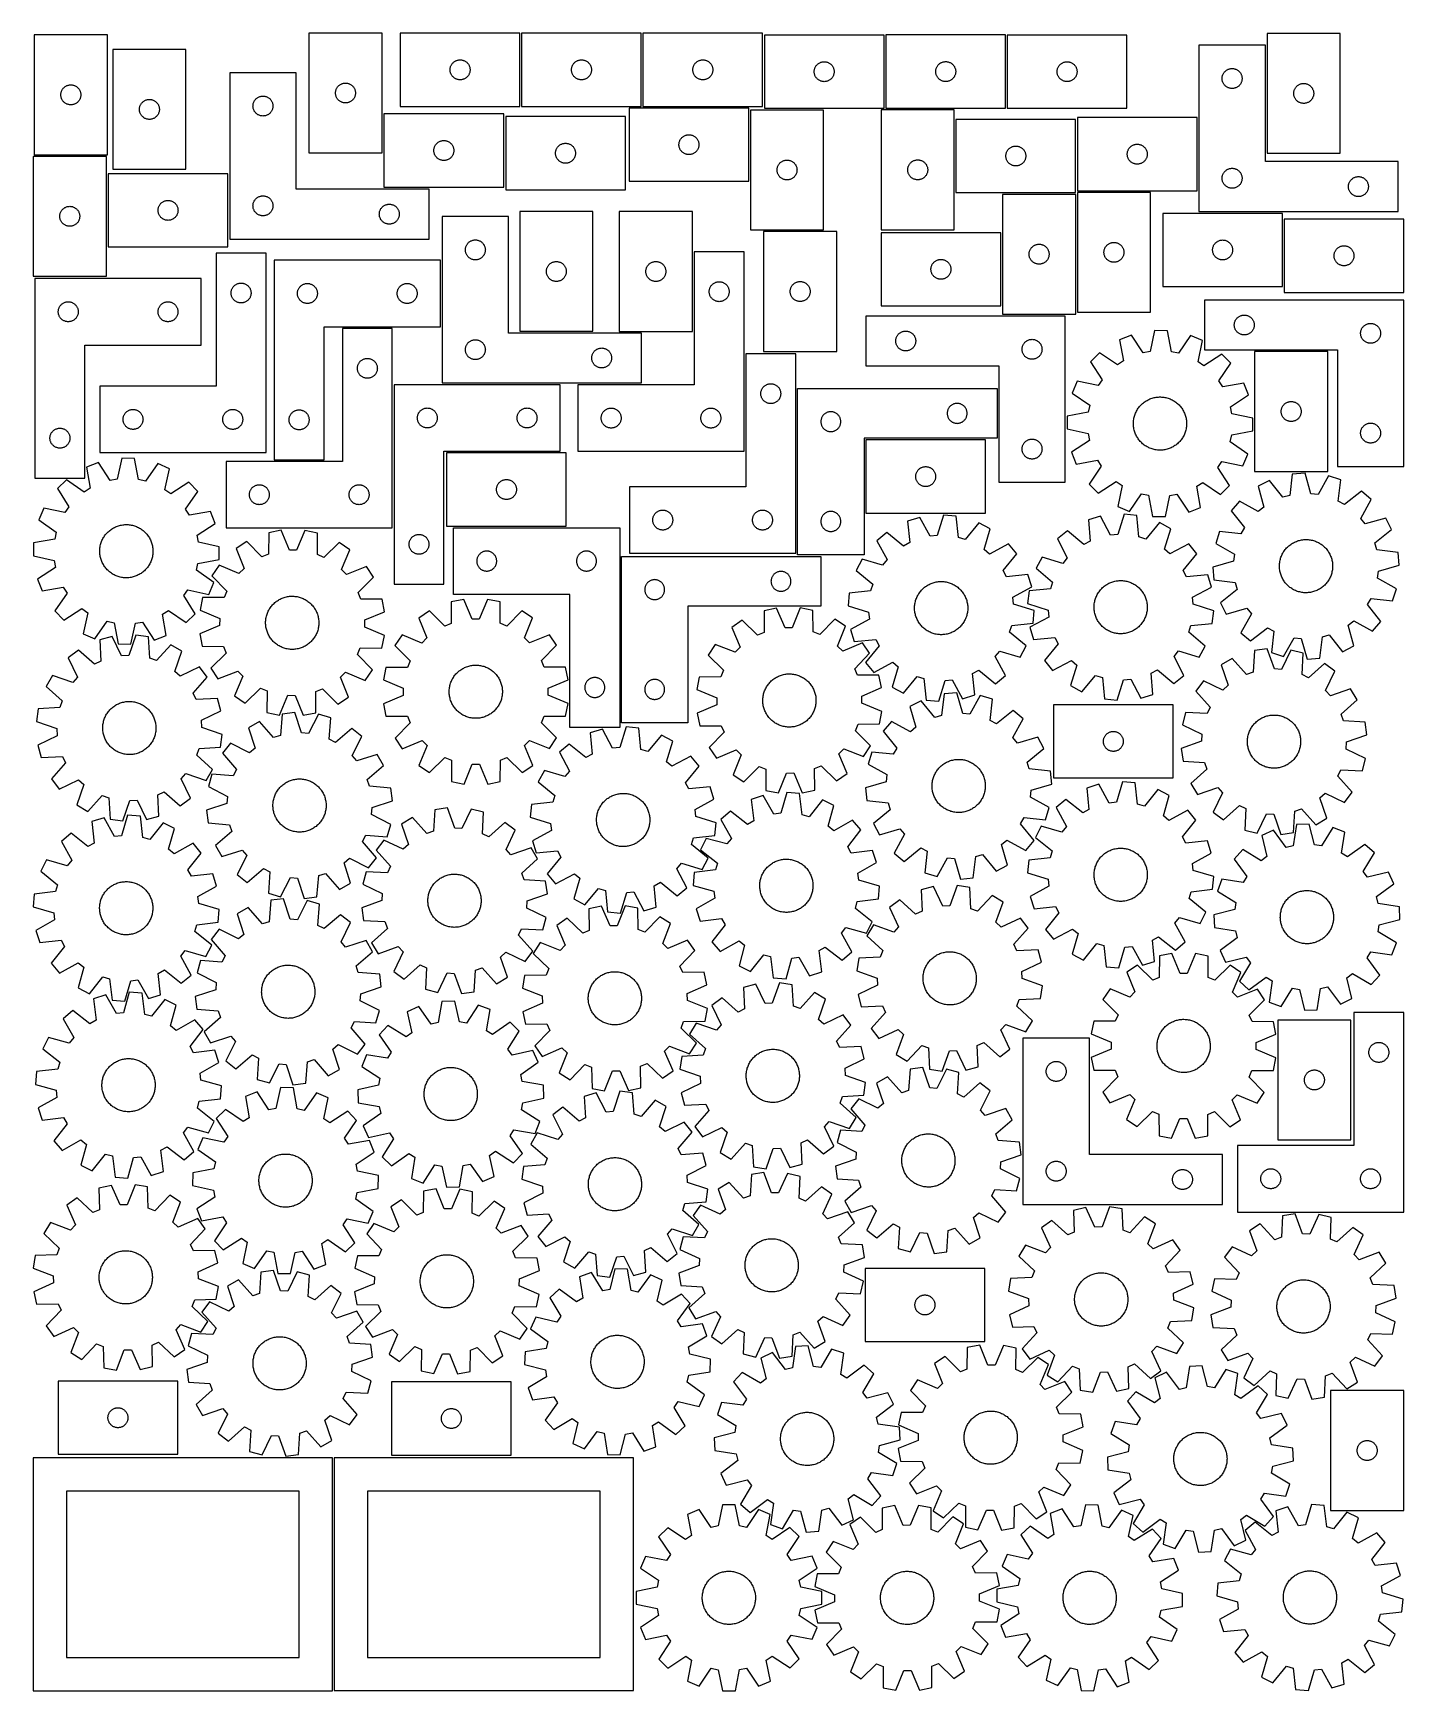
# Model space of a CAD drawing. Header units: millimetres. Extents: x 7 to 1243, y 7 to 1502.
import ezdxf

# ---------------------------------------------------------------- set-up
doc = ezdxf.new("R2010")
doc.units = ezdxf.units.MM
doc.layers.add('CUT', color=7, linetype='CONTINUOUS', true_color=0x000000)

msp = doc.modelspace()

# ---------------------------------------------------------------- linework, layer by layer
at = {"layer": 'CUT'}
for p, q in [((7.50863, 1500.227324), (7.50863, 1392.227324)), ((73.50863, 1500.227324), (7.50863, 1500.227324)), ((73.50863, 1392.227324), (73.50863, 1500.227324)), ((321.374113, 1501.89139), (255.374113, 1501.89139)), ((255.374113, 1501.89139), (255.374113, 1393.89139)), ((321.374113, 1393.89139), (321.374113, 1501.89139)), ((445.806792, 1501.818879), (337.806792, 1501.818879)), ((337.806792, 1501.818879), (337.806792, 1435.818879)), ((445.806792, 1435.818879), (445.806792, 1501.818879)), ((555.319363, 1501.836949), (447.319363, 1501.836949)), ((447.319363, 1501.836949), (447.319363, 1435.836949)), ((555.319363, 1435.836949), (555.319363, 1501.836949)), ((664.835601, 1501.794709), (556.835601, 1501.794709)), ((556.835601, 1501.794709), (556.835601, 1435.794709)), ((664.835601, 1435.794709), (664.835601, 1501.794709)), ((774.353665, 1500.127964), (666.353665, 1500.127964)), ((666.353665, 1500.127964), (666.353665, 1434.127964)), ((774.353665, 1434.127964), (774.353665, 1500.127964)), ((884.026852, 1500.2327), (776.026852, 1500.2327)), ((776.026852, 1500.2327), (776.026852, 1434.2327)), ((884.026852, 1434.2327), (884.026852, 1500.2327)), ((993.548613, 1500.141633), (885.548613, 1500.141633)), ((885.548613, 1500.141633), (885.548613, 1434.141633)), ((993.548613, 1434.141633), (993.548613, 1500.141633)), ((1120.087343, 1501.523223), (1120.087343, 1393.523223)), ((1186.087343, 1501.523223), (1120.087343, 1501.523223)), ((1186.087343, 1393.523223), (1186.087343, 1501.523223)), ((144.430266, 1487.121614), (78.430266, 1487.121614)), ((78.430266, 1487.121614), (78.430266, 1379.121614)), ((144.430266, 1379.121614), (144.430266, 1487.121614)), ((1118.458831, 1490.983918), (1058.458831, 1490.983918)), ((1058.458831, 1490.983918), (1058.458831, 1340.983918)), ((1118.458831, 1385.983918), (1118.458831, 1490.983918)), ((243.89865, 1466.141877), (183.89865, 1466.141877)), ((183.89865, 1466.141877), (183.89865, 1316.141877)), ((243.89865, 1361.141877), (243.89865, 1466.141877)), ((382.806792, 1468.818879), (382.826062, 1469.407507)), ((382.826062, 1468.230251), (382.806792, 1468.818879)), ((382.826062, 1469.407507), (382.883788, 1469.993615)), ((382.883788, 1467.644143), (382.826062, 1468.230251)), ((382.883788, 1469.993615), (382.979724, 1470.574692)), ((382.979724, 1467.063066), (382.883788, 1467.644143)), ((382.979724, 1470.574692), (383.11346, 1471.148251)), ((383.11346, 1466.489508), (382.979724, 1467.063066)), ((383.11346, 1471.148251), (383.284421, 1471.711834)), ((383.284421, 1465.925924), (383.11346, 1466.489508)), ((383.284421, 1471.711834), (383.491876, 1472.26303)), ((383.491876, 1465.374728), (383.284421, 1465.925924)), ((383.491876, 1472.26303), (383.734937, 1472.799477)), ((383.734937, 1472.799477), (384.012563, 1473.318879)), ((384.012563, 1473.318879), (384.323565, 1473.819011)), ((384.323565, 1473.819011), (384.666612, 1474.297732)), ((384.666612, 1474.297732), (385.040234, 1474.752991)), ((385.040234, 1474.752991), (385.442831, 1475.18284)), ((385.442831, 1475.18284), (385.87268, 1475.585437)), ((385.87268, 1475.585437), (386.327939, 1475.959059)), ((386.327939, 1475.959059), (386.80666, 1476.302106)), ((386.80666, 1476.302106), (387.306792, 1476.613108)), ((387.306792, 1476.613108), (387.826194, 1476.890734)), ((387.826194, 1476.890734), (388.362641, 1477.133795)), ((388.362641, 1477.133795), (388.913837, 1477.34125)), ((388.913837, 1477.34125), (389.477421, 1477.512212)), ((389.477421, 1477.512212), (390.050979, 1477.645947)), ((390.050979, 1477.645947), (390.632056, 1477.741883)), ((390.632056, 1477.741883), (391.218164, 1477.799609)), ((391.218164, 1477.799609), (391.806792, 1477.818879)), ((391.806792, 1477.818879), (392.39542, 1477.799609)), ((392.39542, 1477.799609), (392.981528, 1477.741883)), ((392.981528, 1477.741883), (393.562605, 1477.645947)), ((393.562605, 1477.645947), (394.136163, 1477.512212)), ((394.136163, 1477.512212), (394.699747, 1477.34125)), ((394.699747, 1477.34125), (395.250943, 1477.133795)), ((395.250943, 1477.133795), (395.78739, 1476.890734)), ((395.78739, 1476.890734), (396.306792, 1476.613108)), ((396.306792, 1476.613108), (396.806924, 1476.302106)), ((396.806924, 1476.302106), (397.285645, 1475.959059)), ((397.285645, 1475.959059), (397.740904, 1475.585437)), ((397.740904, 1475.585437), (398.170753, 1475.18284)), ((398.170753, 1475.18284), (398.57335, 1474.752991)), ((398.57335, 1474.752991), (398.946972, 1474.297732)), ((398.946972, 1474.297732), (399.290019, 1473.819011)), ((399.290019, 1473.819011), (399.601021, 1473.318879)), ((399.601021, 1473.318879), (399.878647, 1472.799477)), ((399.878647, 1472.799477), (400.121708, 1472.26303)), ((400.121708, 1472.26303), (400.329163, 1471.711834)), ((400.329163, 1465.925924), (400.121708, 1465.374728)), ((400.329163, 1471.711834), (400.500124, 1471.148251)), ((400.500124, 1466.489508), (400.329163, 1465.925924)), ((400.500124, 1471.148251), (400.63386, 1470.574692)), ((400.63386, 1467.063066), (400.500124, 1466.489508)), ((400.63386, 1470.574692), (400.729796, 1469.993615)), ((400.729796, 1467.644143), (400.63386, 1467.063066)), ((400.729796, 1469.993615), (400.787522, 1469.407507)), ((400.787522, 1468.230251), (400.729796, 1467.644143)), ((400.787522, 1469.407507), (400.806792, 1468.818879)), ((400.806792, 1468.818879), (400.787522, 1468.230251)), ((492.319363, 1468.836949), (492.338633, 1469.425577)), ((492.338633, 1468.24832), (492.319363, 1468.836949)), ((492.338633, 1469.425577), (492.39636, 1470.011684)), ((492.39636, 1467.662213), (492.338633, 1468.24832)), ((492.39636, 1470.011684), (492.492296, 1470.592761)), ((492.492296, 1467.081136), (492.39636, 1467.662213)), ((492.492296, 1470.592761), (492.626031, 1471.16632)), ((492.626031, 1466.507577), (492.492296, 1467.081136)), ((492.626031, 1471.16632), (492.796992, 1471.729904)), ((492.796992, 1465.943993), (492.626031, 1466.507577)), ((492.796992, 1471.729904), (493.004448, 1472.281099)), ((493.004448, 1465.392798), (492.796992, 1465.943993)), ((493.004448, 1472.281099), (493.247509, 1472.817547)), ((493.247509, 1472.817547), (493.525135, 1473.336949)), ((493.525135, 1473.336949), (493.836137, 1473.837081)), ((493.836137, 1473.837081), (494.179183, 1474.315801)), ((494.179183, 1474.315801), (494.552805, 1474.771061)), ((494.552805, 1474.771061), (494.955402, 1475.20091)), ((494.955402, 1475.20091), (495.385251, 1475.603507)), ((495.385251, 1475.603507), (495.840511, 1475.977129)), ((495.840511, 1475.977129), (496.319231, 1476.320175)), ((496.319231, 1476.320175), (496.819363, 1476.631177)), ((496.819363, 1476.631177), (497.338765, 1476.908803)), ((497.338765, 1476.908803), (497.875213, 1477.151864)), ((497.875213, 1477.151864), (498.426408, 1477.35932)), ((498.426408, 1477.35932), (498.989992, 1477.530281)), ((498.989992, 1477.530281), (499.563551, 1477.664016)), ((499.563551, 1477.664016), (500.144628, 1477.759952)), ((500.144628, 1477.759952), (500.730735, 1477.817679)), ((500.730735, 1477.817679), (501.319363, 1477.836949)), ((501.319363, 1477.836949), (501.907992, 1477.817679)), ((501.907992, 1477.817679), (502.494099, 1477.759952)), ((502.494099, 1477.759952), (503.075176, 1477.664016)), ((503.075176, 1477.664016), (503.648735, 1477.530281)), ((503.648735, 1477.530281), (504.212319, 1477.35932)), ((504.212319, 1477.35932), (504.763514, 1477.151864)), ((504.763514, 1477.151864), (505.299962, 1476.908803)), ((505.299962, 1476.908803), (505.819363, 1476.631177)), ((505.819363, 1476.631177), (506.319496, 1476.320175)), ((506.319496, 1476.320175), (506.798216, 1475.977129)), ((506.798216, 1475.977129), (507.253476, 1475.603507)), ((507.253476, 1475.603507), (507.683324, 1475.20091)), ((507.683324, 1475.20091), (508.085922, 1474.771061)), ((508.085922, 1474.771061), (508.459543, 1474.315801)), ((508.459543, 1474.315801), (508.80259, 1473.837081)), ((508.80259, 1473.837081), (509.113592, 1473.336949)), ((509.113592, 1473.336949), (509.391218, 1472.817547)), ((509.391218, 1472.817547), (509.634279, 1472.281099)), ((509.634279, 1472.281099), (509.841735, 1471.729904)), ((509.841735, 1465.943993), (509.634279, 1465.392798)), ((509.841735, 1471.729904), (510.012696, 1471.16632)), ((510.012696, 1466.507577), (509.841735, 1465.943993)), ((510.012696, 1471.16632), (510.146431, 1470.592761)), ((510.146431, 1467.081136), (510.012696, 1466.507577)), ((510.146431, 1470.592761), (510.242367, 1470.011684)), ((510.242367, 1467.662213), (510.146431, 1467.081136)), ((510.242367, 1470.011684), (510.300094, 1469.425577)), ((510.300094, 1468.24832), (510.242367, 1467.662213)), ((510.300094, 1469.425577), (510.319363, 1468.836949)), ((510.319363, 1468.836949), (510.300094, 1468.24832)), ((601.835601, 1468.794709), (601.85487, 1469.383337)), ((601.85487, 1468.206081), (601.835601, 1468.794709)), ((601.85487, 1469.383337), (601.912597, 1469.969445)), ((601.912597, 1467.619973), (601.85487, 1468.206081)), ((601.912597, 1469.969445), (602.008533, 1470.550522)), ((602.008533, 1467.038896), (601.912597, 1467.619973)), ((602.008533, 1470.550522), (602.142268, 1471.124081)), ((602.142268, 1466.465338), (602.008533, 1467.038896)), ((602.142268, 1471.124081), (602.313229, 1471.687664)), ((602.313229, 1465.901754), (602.142268, 1466.465338)), ((602.313229, 1471.687664), (602.520685, 1472.23886)), ((602.520685, 1465.350558), (602.313229, 1465.901754)), ((602.520685, 1472.23886), (602.763746, 1472.775307)), ((602.763746, 1472.775307), (603.041372, 1473.294709)), ((603.041372, 1473.294709), (603.352374, 1473.794841)), ((603.352374, 1473.794841), (603.695421, 1474.273562)), ((603.695421, 1474.273562), (604.069042, 1474.728822)), ((604.069042, 1474.728822), (604.47164, 1475.15867)), ((604.47164, 1475.15867), (604.901488, 1475.561267)), ((604.901488, 1475.561267), (605.356748, 1475.934889)), ((605.356748, 1475.934889), (605.835469, 1476.277936)), ((605.835469, 1476.277936), (606.335601, 1476.588938)), ((606.335601, 1476.588938), (606.855002, 1476.866564)), ((606.855002, 1476.866564), (607.39145, 1477.109625)), ((607.39145, 1477.109625), (607.942645, 1477.31708)), ((607.942645, 1477.31708), (608.506229, 1477.488042)), ((608.506229, 1477.488042), (609.079788, 1477.621777)), ((609.079788, 1477.621777), (609.660865, 1477.717713)), ((609.660865, 1477.717713), (610.246972, 1477.77544)), ((610.246972, 1477.77544), (610.835601, 1477.794709)), ((610.835601, 1477.794709), (611.424229, 1477.77544)), ((611.424229, 1477.77544), (612.010336, 1477.717713)), ((612.010336, 1477.717713), (612.591413, 1477.621777)), ((612.591413, 1477.621777), (613.164972, 1477.488042)), ((613.164972, 1477.488042), (613.728556, 1477.31708)), ((613.728556, 1477.31708), (614.279751, 1477.109625)), ((614.279751, 1477.109625), (614.816199, 1476.866564)), ((614.816199, 1476.866564), (615.335601, 1476.588938)), ((615.335601, 1476.588938), (615.835733, 1476.277936)), ((615.835733, 1476.277936), (616.314453, 1475.934889)), ((616.314453, 1475.934889), (616.769713, 1475.561267)), ((616.769713, 1475.561267), (617.199562, 1475.15867)), ((617.199562, 1475.15867), (617.602159, 1474.728822)), ((617.602159, 1474.728822), (617.975781, 1474.273562)), ((617.975781, 1474.273562), (618.318827, 1473.794841)), ((618.318827, 1473.794841), (618.629829, 1473.294709)), ((618.629829, 1473.294709), (618.907455, 1472.775307)), ((618.907455, 1472.775307), (619.150516, 1472.23886)), ((619.150516, 1472.23886), (619.357972, 1471.687664)), ((619.357972, 1465.901754), (619.150516, 1465.350558)), ((619.357972, 1471.687664), (619.528933, 1471.124081)), ((619.528933, 1466.465338), (619.357972, 1465.901754)), ((619.528933, 1471.124081), (619.662668, 1470.550522)), ((619.662668, 1467.038896), (619.528933, 1466.465338)), ((619.662668, 1470.550522), (619.758604, 1469.969445)), ((619.758604, 1467.619973), (619.662668, 1467.038896)), ((619.758604, 1469.969445), (619.816331, 1469.383337)), ((619.816331, 1468.206081), (619.758604, 1467.619973)), ((619.816331, 1469.383337), (619.835601, 1468.794709)), ((619.835601, 1468.794709), (619.816331, 1468.206081)), ((711.353665, 1467.127964), (711.372935, 1467.716592)), ((711.372935, 1466.539336), (711.353665, 1467.127964)), ((711.372935, 1467.716592), (711.430661, 1468.3027)), ((711.430661, 1465.953228), (711.372935, 1466.539336)), ((711.430661, 1468.3027), (711.526598, 1468.883777)), ((711.526598, 1465.372151), (711.430661, 1465.953228)), ((711.526598, 1468.883777), (711.660333, 1469.457336)), ((711.660333, 1469.457336), (711.831294, 1470.020919)), ((711.831294, 1470.020919), (712.038749, 1470.572115)), ((712.038749, 1470.572115), (712.28181, 1471.108562)), ((712.28181, 1471.108562), (712.559437, 1471.627964)), ((712.559437, 1471.627964), (712.870439, 1472.128096)), ((712.870439, 1472.128096), (713.213485, 1472.606817)), ((713.213485, 1472.606817), (713.587107, 1473.062077)), ((713.587107, 1473.062077), (713.989704, 1473.491925)), ((713.989704, 1473.491925), (714.419553, 1473.894522)), ((714.419553, 1473.894522), (714.874812, 1474.268144)), ((714.874812, 1474.268144), (715.353533, 1474.611191)), ((715.353533, 1474.611191), (715.853665, 1474.922193)), ((715.853665, 1474.922193), (716.373067, 1475.199819)), ((716.373067, 1475.199819), (716.909514, 1475.44288)), ((716.909514, 1475.44288), (717.46071, 1475.650335)), ((717.46071, 1475.650335), (718.024294, 1475.821297)), ((718.024294, 1475.821297), (718.597852, 1475.955032)), ((718.597852, 1475.955032), (719.178929, 1476.050968)), ((719.178929, 1476.050968), (719.765037, 1476.108694)), ((719.765037, 1476.108694), (720.353665, 1476.127964)), ((720.353665, 1476.127964), (720.942293, 1476.108694)), ((720.942293, 1476.108694), (721.528401, 1476.050968)), ((721.528401, 1476.050968), (722.109478, 1475.955032)), ((722.109478, 1475.955032), (722.683037, 1475.821297)), ((722.683037, 1475.821297), (723.24662, 1475.650335)), ((723.24662, 1475.650335), (723.797816, 1475.44288)), ((723.797816, 1475.44288), (724.334263, 1475.199819)), ((724.334263, 1475.199819), (724.853665, 1474.922193)), ((724.853665, 1474.922193), (725.353797, 1474.611191)), ((725.353797, 1474.611191), (725.832518, 1474.268144)), ((725.832518, 1474.268144), (726.287778, 1473.894522)), ((726.287778, 1473.894522), (726.717626, 1473.491925)), ((726.717626, 1473.491925), (727.120223, 1473.062077)), ((727.120223, 1473.062077), (727.493845, 1472.606817)), ((727.493845, 1472.606817), (727.836892, 1472.128096)), ((727.836892, 1472.128096), (728.147894, 1471.627964)), ((728.147894, 1471.627964), (728.42552, 1471.108562)), ((728.42552, 1471.108562), (728.668581, 1470.572115)), ((728.668581, 1470.572115), (728.876036, 1470.020919)), ((728.876036, 1470.020919), (729.046998, 1469.457336)), ((729.046998, 1469.457336), (729.180733, 1468.883777)), ((729.180733, 1468.883777), (729.276669, 1468.3027)), ((729.276669, 1465.953228), (729.180733, 1465.372151)), ((729.276669, 1468.3027), (729.334395, 1467.716592)), ((729.334395, 1466.539336), (729.276669, 1465.953228)), ((729.334395, 1467.716592), (729.353665, 1467.127964)), ((729.353665, 1467.127964), (729.334395, 1466.539336)), ((821.026852, 1467.2327), (821.046122, 1467.821329)), ((821.046122, 1466.644072), (821.026852, 1467.2327)), ((821.046122, 1467.821329), (821.103849, 1468.407436)), ((821.103849, 1466.057965), (821.046122, 1466.644072)), ((821.103849, 1468.407436), (821.199785, 1468.988513)), ((821.199785, 1465.476888), (821.103849, 1466.057965)), ((821.199785, 1468.988513), (821.33352, 1469.562072)), ((821.33352, 1464.903329), (821.199785, 1465.476888)), ((821.33352, 1469.562072), (821.504481, 1470.125656)), ((821.504481, 1470.125656), (821.711937, 1470.676851)), ((821.711937, 1470.676851), (821.954998, 1471.213299)), ((821.954998, 1471.213299), (822.232624, 1471.7327)), ((822.232624, 1471.7327), (822.543626, 1472.232833)), ((822.543626, 1472.232833), (822.886672, 1472.711553)), ((822.886672, 1472.711553), (823.260294, 1473.166813)), ((823.260294, 1473.166813), (823.662891, 1473.596662)), ((823.662891, 1473.596662), (824.09274, 1473.999259)), ((824.09274, 1473.999259), (824.548, 1474.372881)), ((824.548, 1474.372881), (825.02672, 1474.715927)), ((825.02672, 1474.715927), (825.526852, 1475.026929)), ((825.526852, 1475.026929), (826.046254, 1475.304555)), ((826.046254, 1475.304555), (826.582702, 1475.547616)), ((826.582702, 1475.547616), (827.133897, 1475.755072)), ((827.133897, 1475.755072), (827.697481, 1475.926033)), ((827.697481, 1475.926033), (828.27104, 1476.059768)), ((828.27104, 1476.059768), (828.852117, 1476.155704)), ((828.852117, 1476.155704), (829.438224, 1476.213431)), ((829.438224, 1476.213431), (830.026852, 1476.2327)), ((830.026852, 1476.2327), (830.615481, 1476.213431)), ((830.615481, 1476.213431), (831.201588, 1476.155704)), ((831.201588, 1476.155704), (831.782665, 1476.059768)), ((831.782665, 1476.059768), (832.356224, 1475.926033)), ((832.356224, 1475.926033), (832.919808, 1475.755072)), ((832.919808, 1475.755072), (833.471003, 1475.547616)), ((833.471003, 1475.547616), (834.007451, 1475.304555)), ((834.007451, 1475.304555), (834.526852, 1475.026929)), ((834.526852, 1475.026929), (835.026985, 1474.715927)), ((835.026985, 1474.715927), (835.505705, 1474.372881)), ((835.505705, 1474.372881), (835.960965, 1473.999259)), ((835.960965, 1473.999259), (836.390813, 1473.596662)), ((836.390813, 1473.596662), (836.793411, 1473.166813)), ((836.793411, 1473.166813), (837.167032, 1472.711553)), ((837.167032, 1472.711553), (837.510079, 1472.232833)), ((837.510079, 1472.232833), (837.821081, 1471.7327)), ((837.821081, 1471.7327), (838.098707, 1471.213299)), ((838.098707, 1471.213299), (838.341768, 1470.676851)), ((838.341768, 1470.676851), (838.549224, 1470.125656)), ((838.549224, 1470.125656), (838.720185, 1469.562072)), ((838.720185, 1469.562072), (838.85392, 1468.988513)), ((838.85392, 1465.476888), (838.720185, 1464.903329)), ((838.85392, 1468.988513), (838.949856, 1468.407436)), ((838.949856, 1466.057965), (838.85392, 1465.476888)), ((838.949856, 1468.407436), (839.007583, 1467.821329)), ((839.007583, 1466.644072), (838.949856, 1466.057965)), ((839.007583, 1467.821329), (839.026852, 1467.2327)), ((839.026852, 1467.2327), (839.007583, 1466.644072)), ((930.548613, 1467.141633), (930.567883, 1467.730261)), ((930.567883, 1466.553005), (930.548613, 1467.141633)), ((930.567883, 1467.730261), (930.62561, 1468.316369)), ((930.62561, 1465.966897), (930.567883, 1466.553005)), ((930.62561, 1468.316369), (930.721546, 1468.897446)), ((930.721546, 1465.38582), (930.62561, 1465.966897)), ((930.721546, 1468.897446), (930.855281, 1469.471004)), ((930.855281, 1469.471004), (931.026242, 1470.034588)), ((931.026242, 1470.034588), (931.233698, 1470.585784)), ((931.233698, 1470.585784), (931.476759, 1471.122231)), ((931.476759, 1471.122231), (931.754385, 1471.641633)), ((931.754385, 1471.641633), (932.065387, 1472.141765)), ((932.065387, 1472.141765), (932.408433, 1472.620486)), ((932.408433, 1472.620486), (932.782055, 1473.075745)), ((932.782055, 1473.075745), (933.184652, 1473.505594)), ((933.184652, 1473.505594), (933.614501, 1473.908191)), ((933.614501, 1473.908191), (934.06976, 1474.281813)), ((934.06976, 1474.281813), (934.548481, 1474.62486)), ((934.548481, 1474.62486), (935.048613, 1474.935862)), ((935.048613, 1474.935862), (935.568015, 1475.213488)), ((935.568015, 1475.213488), (936.104462, 1475.456549)), ((936.104462, 1475.456549), (936.655658, 1475.664004)), ((936.655658, 1475.664004), (937.219242, 1475.834965)), ((937.219242, 1475.834965), (937.7928, 1475.968701)), ((937.7928, 1475.968701), (938.373878, 1476.064637)), ((938.373878, 1476.064637), (938.959985, 1476.122363)), ((938.959985, 1476.122363), (939.548613, 1476.141633)), ((939.548613, 1476.141633), (940.137241, 1476.122363)), ((940.137241, 1476.122363), (940.723349, 1476.064637)), ((940.723349, 1476.064637), (941.304426, 1475.968701)), ((941.304426, 1475.968701), (941.877985, 1475.834965)), ((941.877985, 1475.834965), (942.441568, 1475.664004)), ((942.441568, 1475.664004), (942.992764, 1475.456549)), ((942.992764, 1475.456549), (943.529212, 1475.213488)), ((943.529212, 1475.213488), (944.048613, 1474.935862)), ((944.048613, 1474.935862), (944.548745, 1474.62486)), ((944.548745, 1474.62486), (945.027466, 1474.281813)), ((945.027466, 1474.281813), (945.482726, 1473.908191)), ((945.482726, 1473.908191), (945.912574, 1473.505594)), ((945.912574, 1473.505594), (946.315172, 1473.075745)), ((946.315172, 1473.075745), (946.688793, 1472.620486)), ((946.688793, 1472.620486), (947.03184, 1472.141765)), ((947.03184, 1472.141765), (947.342842, 1471.641633)), ((947.342842, 1471.641633), (947.620468, 1471.122231)), ((947.620468, 1471.122231), (947.863529, 1470.585784)), ((947.863529, 1470.585784), (948.070984, 1470.034588)), ((948.070984, 1470.034588), (948.241946, 1469.471004)), ((948.241946, 1469.471004), (948.375681, 1468.897446)), ((948.375681, 1468.897446), (948.471617, 1468.316369)), ((948.471617, 1465.966897), (948.375681, 1465.38582)), ((948.471617, 1468.316369), (948.529344, 1467.730261)), ((948.529344, 1466.553005), (948.471617, 1465.966897)), ((948.529344, 1467.730261), (948.548613, 1467.141633)), ((948.548613, 1467.141633), (948.529344, 1466.553005)), ((1080.386976, 1464.964516), (1080.664602, 1465.483918)), ((1080.664602, 1465.483918), (1080.975604, 1465.98405)), ((1080.975604, 1465.98405), (1081.318651, 1466.462771)), ((1081.318651, 1466.462771), (1081.692273, 1466.91803)), ((1081.692273, 1466.91803), (1082.09487, 1467.347879)), ((1082.09487, 1467.347879), (1082.524719, 1467.750476)), ((1082.524719, 1467.750476), (1082.979978, 1468.124098)), ((1082.979978, 1468.124098), (1083.458699, 1468.467145)), ((1083.458699, 1468.467145), (1083.958831, 1468.778147)), ((1083.958831, 1468.778147), (1084.478233, 1469.055773)), ((1084.478233, 1469.055773), (1085.01468, 1469.298834)), ((1085.01468, 1469.298834), (1085.565876, 1469.506289)), ((1085.565876, 1469.506289), (1086.129459, 1469.677251)), ((1086.129459, 1469.677251), (1086.703018, 1469.810986)), ((1086.703018, 1469.810986), (1087.284095, 1469.906922)), ((1087.284095, 1469.906922), (1087.870203, 1469.964648)), ((1087.870203, 1469.964648), (1088.458831, 1469.983918)), ((1088.458831, 1469.983918), (1089.047459, 1469.964648)), ((1089.047459, 1469.964648), (1089.633567, 1469.906922)), ((1089.633567, 1469.906922), (1090.214644, 1469.810986)), ((1090.214644, 1469.810986), (1090.788202, 1469.677251)), ((1090.788202, 1469.677251), (1091.351786, 1469.506289)), ((1091.351786, 1469.506289), (1091.902982, 1469.298834)), ((1091.902982, 1469.298834), (1092.439429, 1469.055773)), ((1092.439429, 1469.055773), (1092.958831, 1468.778147)), ((1092.958831, 1468.778147), (1093.458963, 1468.467145)), ((1093.458963, 1468.467145), (1093.937684, 1468.124098)), ((1093.937684, 1468.124098), (1094.392943, 1467.750476)), ((1094.392943, 1467.750476), (1094.822792, 1467.347879)), ((1094.822792, 1467.347879), (1095.225389, 1466.91803)), ((1095.225389, 1466.91803), (1095.599011, 1466.462771)), ((1095.599011, 1466.462771), (1095.942057, 1465.98405)), ((1095.942057, 1465.98405), (1096.253059, 1465.483918)), ((1096.253059, 1465.483918), (1096.530686, 1464.964516)), ((32.436775, 1450.207922), (32.714402, 1450.727324)), ((32.714402, 1450.727324), (33.025404, 1451.227456)), ((33.025404, 1451.227456), (33.36845, 1451.706177)), ((33.36845, 1451.706177), (33.742072, 1452.161436)), ((33.742072, 1452.161436), (34.144669, 1452.591285)), ((34.144669, 1452.591285), (34.574518, 1452.993882)), ((34.574518, 1452.993882), (35.029777, 1453.367504)), ((35.029777, 1453.367504), (35.508498, 1453.710551)), ((35.508498, 1453.710551), (36.00863, 1454.021553)), ((36.00863, 1454.021553), (36.528032, 1454.299179)), ((36.528032, 1454.299179), (37.064479, 1454.54224)), ((37.064479, 1454.54224), (37.615675, 1454.749695)), ((37.615675, 1454.749695), (38.179259, 1454.920657)), ((38.179259, 1454.920657), (38.752817, 1455.054392)), ((38.752817, 1455.054392), (39.333894, 1455.150328)), ((39.333894, 1455.150328), (39.920002, 1455.208054)), ((39.920002, 1455.208054), (40.50863, 1455.227324)), ((40.50863, 1455.227324), (41.097258, 1455.208054)), ((41.097258, 1455.208054), (41.683366, 1455.150328)), ((41.683366, 1455.150328), (42.264443, 1455.054392)), ((42.264443, 1455.054392), (42.838002, 1454.920657)), ((42.838002, 1454.920657), (43.401585, 1454.749695)), ((43.401585, 1454.749695), (43.952781, 1454.54224)), ((43.952781, 1454.54224), (44.489228, 1454.299179)), ((44.489228, 1454.299179), (45.00863, 1454.021553)), ((45.00863, 1454.021553), (45.508762, 1453.710551)), ((45.508762, 1453.710551), (45.987483, 1453.367504)), ((45.987483, 1453.367504), (46.442742, 1452.993882)), ((46.442742, 1452.993882), (46.872591, 1452.591285)), ((46.872591, 1452.591285), (47.275188, 1452.161436)), ((47.275188, 1452.161436), (47.64881, 1451.706177)), ((47.64881, 1451.706177), (47.991857, 1451.227456)), ((47.991857, 1451.227456), (48.302859, 1450.727324)), ((48.302859, 1450.727324), (48.580485, 1450.207922)), ((279.680781, 1450.220761), (279.851742, 1450.784345)), ((279.851742, 1450.784345), (280.059198, 1451.33554)), ((280.059198, 1451.33554), (280.302259, 1451.871988)), ((280.302259, 1451.871988), (280.579885, 1452.39139)), ((280.579885, 1452.39139), (280.890887, 1452.891522)), ((280.890887, 1452.891522), (281.233933, 1453.370242)), ((281.233933, 1453.370242), (281.607555, 1453.825502)), ((281.607555, 1453.825502), (282.010152, 1454.255351)), ((282.010152, 1454.255351), (282.440001, 1454.657948)), ((282.440001, 1454.657948), (282.895261, 1455.03157)), ((282.895261, 1455.03157), (283.373981, 1455.374616)), ((283.373981, 1455.374616), (283.874113, 1455.685618)), ((283.874113, 1455.685618), (284.393515, 1455.963244)), ((284.393515, 1455.963244), (284.929962, 1456.206305)), ((284.929962, 1456.206305), (285.481158, 1456.413761)), ((285.481158, 1456.413761), (286.044742, 1456.584722)), ((286.044742, 1456.584722), (286.6183, 1456.718457)), ((286.6183, 1456.718457), (287.199378, 1456.814393)), ((287.199378, 1456.814393), (287.785485, 1456.87212)), ((287.785485, 1456.87212), (288.374113, 1456.89139)), ((288.374113, 1456.89139), (288.962742, 1456.87212)), ((288.962742, 1456.87212), (289.548849, 1456.814393)), ((289.548849, 1456.814393), (290.129926, 1456.718457)), ((290.129926, 1456.718457), (290.703485, 1456.584722)), ((290.703485, 1456.584722), (291.267069, 1456.413761)), ((291.267069, 1456.413761), (291.818264, 1456.206305)), ((291.818264, 1456.206305), (292.354712, 1455.963244)), ((292.354712, 1455.963244), (292.874113, 1455.685618)), ((292.874113, 1455.685618), (293.374245, 1455.374616)), ((293.374245, 1455.374616), (293.852966, 1455.03157)), ((293.852966, 1455.03157), (294.308226, 1454.657948)), ((294.308226, 1454.657948), (294.738074, 1454.255351)), ((294.738074, 1454.255351), (295.140672, 1453.825502)), ((295.140672, 1453.825502), (295.514293, 1453.370242)), ((295.514293, 1453.370242), (295.85734, 1452.891522)), ((295.85734, 1452.891522), (296.168342, 1452.39139)), ((296.168342, 1452.39139), (296.445968, 1451.871988)), ((296.445968, 1451.871988), (296.689029, 1451.33554)), ((296.689029, 1451.33554), (296.896485, 1450.784345)), ((296.896485, 1450.784345), (297.067446, 1450.220761)), ((383.734937, 1464.838281), (383.491876, 1465.374728)), ((384.012563, 1464.318879), (383.734937, 1464.838281)), ((384.323565, 1463.818747), (384.012563, 1464.318879)), ((384.666612, 1463.340026), (384.323565, 1463.818747)), ((385.040234, 1462.884767), (384.666612, 1463.340026)), ((385.442831, 1462.454918), (385.040234, 1462.884767)), ((385.87268, 1462.052321), (385.442831, 1462.454918)), ((386.327939, 1461.678699), (385.87268, 1462.052321)), ((386.80666, 1461.335653), (386.327939, 1461.678699)), ((387.306792, 1461.02465), (386.80666, 1461.335653)), ((387.826194, 1460.747024), (387.306792, 1461.02465)), ((388.362641, 1460.503963), (387.826194, 1460.747024)), ((388.913837, 1460.296508), (388.362641, 1460.503963)), ((389.477421, 1460.125547), (388.913837, 1460.296508)), ((390.050979, 1459.991812), (389.477421, 1460.125547)), ((390.632056, 1459.895875), (390.050979, 1459.991812)), ((391.218164, 1459.838149), (390.632056, 1459.895875)), ((391.806792, 1459.818879), (391.218164, 1459.838149)), ((392.39542, 1459.838149), (391.806792, 1459.818879)), ((392.981528, 1459.895875), (392.39542, 1459.838149)), ((393.562605, 1459.991812), (392.981528, 1459.895875)), ((394.136163, 1460.125547), (393.562605, 1459.991812)), ((394.699747, 1460.296508), (394.136163, 1460.125547)), ((395.250943, 1460.503963), (394.699747, 1460.296508)), ((395.78739, 1460.747024), (395.250943, 1460.503963)), ((396.306792, 1461.02465), (395.78739, 1460.747024)), ((396.806924, 1461.335653), (396.306792, 1461.02465)), ((397.285645, 1461.678699), (396.806924, 1461.335653)), ((397.740904, 1462.052321), (397.285645, 1461.678699)), ((398.170753, 1462.454918), (397.740904, 1462.052321)), ((398.57335, 1462.884767), (398.170753, 1462.454918)), ((398.946972, 1463.340026), (398.57335, 1462.884767)), ((399.290019, 1463.818747), (398.946972, 1463.340026)), ((399.601021, 1464.318879), (399.290019, 1463.818747)), ((399.878647, 1464.838281), (399.601021, 1464.318879)), ((400.121708, 1465.374728), (399.878647, 1464.838281)), ((493.247509, 1464.85635), (493.004448, 1465.392798)), ((493.525135, 1464.336949), (493.247509, 1464.85635)), ((493.836137, 1463.836816), (493.525135, 1464.336949)), ((494.179183, 1463.358096), (493.836137, 1463.836816)), ((494.552805, 1462.902836), (494.179183, 1463.358096)), ((494.955402, 1462.472988), (494.552805, 1462.902836)), ((495.385251, 1462.07039), (494.955402, 1462.472988)), ((495.840511, 1461.696768), (495.385251, 1462.07039)), ((496.319231, 1461.353722), (495.840511, 1461.696768)), ((496.819363, 1461.04272), (496.319231, 1461.353722)), ((497.338765, 1460.765094), (496.819363, 1461.04272)), ((497.875213, 1460.522033), (497.338765, 1460.765094)), ((498.426408, 1460.314577), (497.875213, 1460.522033)), ((498.989992, 1460.143616), (498.426408, 1460.314577)), ((499.563551, 1460.009881), (498.989992, 1460.143616)), ((500.144628, 1459.913945), (499.563551, 1460.009881)), ((500.730735, 1459.856218), (500.144628, 1459.913945)), ((501.319363, 1459.836949), (500.730735, 1459.856218)), ((501.907992, 1459.856218), (501.319363, 1459.836949)), ((502.494099, 1459.913945), (501.907992, 1459.856218)), ((503.075176, 1460.009881), (502.494099, 1459.913945)), ((503.648735, 1460.143616), (503.075176, 1460.009881)), ((504.212319, 1460.314577), (503.648735, 1460.143616)), ((504.763514, 1460.522033), (504.212319, 1460.314577)), ((505.299962, 1460.765094), (504.763514, 1460.522033)), ((505.819363, 1461.04272), (505.299962, 1460.765094)), ((506.319496, 1461.353722), (505.819363, 1461.04272)), ((506.798216, 1461.696768), (506.319496, 1461.353722)), ((507.253476, 1462.07039), (506.798216, 1461.696768)), ((507.683324, 1462.472988), (507.253476, 1462.07039)), ((508.085922, 1462.902836), (507.683324, 1462.472988)), ((508.459543, 1463.358096), (508.085922, 1462.902836)), ((508.80259, 1463.836816), (508.459543, 1463.358096)), ((509.113592, 1464.336949), (508.80259, 1463.836816)), ((509.391218, 1464.85635), (509.113592, 1464.336949)), ((509.634279, 1465.392798), (509.391218, 1464.85635)), ((602.763746, 1464.814111), (602.520685, 1465.350558)), ((603.041372, 1464.294709), (602.763746, 1464.814111)), ((603.352374, 1463.794577), (603.041372, 1464.294709)), ((603.695421, 1463.315856), (603.352374, 1463.794577)), ((604.069042, 1462.860597), (603.695421, 1463.315856)), ((604.47164, 1462.430748), (604.069042, 1462.860597)), ((604.901488, 1462.028151), (604.47164, 1462.430748)), ((605.356748, 1461.654529), (604.901488, 1462.028151)), ((605.835469, 1461.311483), (605.356748, 1461.654529)), ((606.335601, 1461.000481), (605.835469, 1461.311483)), ((606.855002, 1460.722855), (606.335601, 1461.000481)), ((607.39145, 1460.479793), (606.855002, 1460.722855)), ((607.942645, 1460.272338), (607.39145, 1460.479793)), ((608.506229, 1460.101377), (607.942645, 1460.272338)), ((609.079788, 1459.967642), (608.506229, 1460.101377)), ((609.660865, 1459.871705), (609.079788, 1459.967642)), ((610.246972, 1459.813979), (609.660865, 1459.871705)), ((610.835601, 1459.794709), (610.246972, 1459.813979)), ((611.424229, 1459.813979), (610.835601, 1459.794709)), ((612.010336, 1459.871705), (611.424229, 1459.813979)), ((612.591413, 1459.967642), (612.010336, 1459.871705)), ((613.164972, 1460.101377), (612.591413, 1459.967642)), ((613.728556, 1460.272338), (613.164972, 1460.101377)), ((614.279751, 1460.479793), (613.728556, 1460.272338)), ((614.816199, 1460.722855), (614.279751, 1460.479793)), ((615.335601, 1461.000481), (614.816199, 1460.722855)), ((615.835733, 1461.311483), (615.335601, 1461.000481)), ((616.314453, 1461.654529), (615.835733, 1461.311483)), ((616.769713, 1462.028151), (616.314453, 1461.654529)), ((617.199562, 1462.430748), (616.769713, 1462.028151)), ((617.602159, 1462.860597), (617.199562, 1462.430748)), ((617.975781, 1463.315856), (617.602159, 1462.860597)), ((618.318827, 1463.794577), (617.975781, 1463.315856)), ((618.629829, 1464.294709), (618.318827, 1463.794577)), ((618.907455, 1464.814111), (618.629829, 1464.294709)), ((619.150516, 1465.350558), (618.907455, 1464.814111)), ((711.660333, 1464.798593), (711.526598, 1465.372151)), ((711.831294, 1464.235009), (711.660333, 1464.798593)), ((712.038749, 1463.683813), (711.831294, 1464.235009)), ((712.28181, 1463.147366), (712.038749, 1463.683813)), ((712.559437, 1462.627964), (712.28181, 1463.147366)), ((712.870439, 1462.127832), (712.559437, 1462.627964)), ((713.213485, 1461.649111), (712.870439, 1462.127832)), ((713.587107, 1461.193852), (713.213485, 1461.649111)), ((713.989704, 1460.764003), (713.587107, 1461.193852)), ((714.419553, 1460.361406), (713.989704, 1460.764003)), ((714.874812, 1459.987784), (714.419553, 1460.361406)), ((715.353533, 1459.644738), (714.874812, 1459.987784)), ((715.853665, 1459.333736), (715.353533, 1459.644738)), ((716.373067, 1459.056109), (715.853665, 1459.333736)), ((716.909514, 1458.813048), (716.373067, 1459.056109)), ((717.46071, 1458.605593), (716.909514, 1458.813048)), ((718.024294, 1458.434632), (717.46071, 1458.605593)), ((718.597852, 1458.300897), (718.024294, 1458.434632)), ((719.178929, 1458.20496), (718.597852, 1458.300897)), ((719.765037, 1458.147234), (719.178929, 1458.20496)), ((720.353665, 1458.127964), (719.765037, 1458.147234)), ((720.942293, 1458.147234), (720.353665, 1458.127964)), ((721.528401, 1458.20496), (720.942293, 1458.147234)), ((722.109478, 1458.300897), (721.528401, 1458.20496)), ((722.683037, 1458.434632), (722.109478, 1458.300897)), ((723.24662, 1458.605593), (722.683037, 1458.434632)), ((723.797816, 1458.813048), (723.24662, 1458.605593)), ((724.334263, 1459.056109), (723.797816, 1458.813048)), ((724.853665, 1459.333736), (724.334263, 1459.056109)), ((725.353797, 1459.644738), (724.853665, 1459.333736)), ((725.832518, 1459.987784), (725.353797, 1459.644738)), ((726.287778, 1460.361406), (725.832518, 1459.987784)), ((726.717626, 1460.764003), (726.287778, 1460.361406)), ((727.120223, 1461.193852), (726.717626, 1460.764003)), ((727.493845, 1461.649111), (727.120223, 1461.193852)), ((727.836892, 1462.127832), (727.493845, 1461.649111)), ((728.147894, 1462.627964), (727.836892, 1462.127832)), ((728.42552, 1463.147366), (728.147894, 1462.627964)), ((728.668581, 1463.683813), (728.42552, 1463.147366)), ((728.876036, 1464.235009), (728.668581, 1463.683813)), ((729.046998, 1464.798593), (728.876036, 1464.235009)), ((729.180733, 1465.372151), (729.046998, 1464.798593)), ((821.504481, 1464.339745), (821.33352, 1464.903329)), ((821.711937, 1463.78855), (821.504481, 1464.339745)), ((821.954998, 1463.252102), (821.711937, 1463.78855)), ((822.232624, 1462.7327), (821.954998, 1463.252102)), ((822.543626, 1462.232568), (822.232624, 1462.7327)), ((822.886672, 1461.753848), (822.543626, 1462.232568)), ((823.260294, 1461.298588), (822.886672, 1461.753848)), ((823.662891, 1460.868739), (823.260294, 1461.298588)), ((824.09274, 1460.466142), (823.662891, 1460.868739)), ((824.548, 1460.09252), (824.09274, 1460.466142)), ((825.02672, 1459.749474), (824.548, 1460.09252)), ((825.526852, 1459.438472), (825.02672, 1459.749474)), ((826.046254, 1459.160846), (825.526852, 1459.438472)), ((826.582702, 1458.917785), (826.046254, 1459.160846)), ((827.133897, 1458.710329), (826.582702, 1458.917785)), ((827.697481, 1458.539368), (827.133897, 1458.710329)), ((828.27104, 1458.405633), (827.697481, 1458.539368)), ((828.852117, 1458.309697), (828.27104, 1458.405633)), ((829.438224, 1458.25197), (828.852117, 1458.309697)), ((830.026852, 1458.2327), (829.438224, 1458.25197)), ((830.615481, 1458.25197), (830.026852, 1458.2327)), ((831.201588, 1458.309697), (830.615481, 1458.25197)), ((831.782665, 1458.405633), (831.201588, 1458.309697)), ((832.356224, 1458.539368), (831.782665, 1458.405633)), ((832.919808, 1458.710329), (832.356224, 1458.539368)), ((833.471003, 1458.917785), (832.919808, 1458.710329)), ((834.007451, 1459.160846), (833.471003, 1458.917785)), ((834.526852, 1459.438472), (834.007451, 1459.160846)), ((835.026985, 1459.749474), (834.526852, 1459.438472)), ((835.505705, 1460.09252), (835.026985, 1459.749474)), ((835.960965, 1460.466142), (835.505705, 1460.09252)), ((836.390813, 1460.868739), (835.960965, 1460.466142)), ((836.793411, 1461.298588), (836.390813, 1460.868739)), ((837.167032, 1461.753848), (836.793411, 1461.298588)), ((837.510079, 1462.232568), (837.167032, 1461.753848)), ((837.821081, 1462.7327), (837.510079, 1462.232568)), ((838.098707, 1463.252102), (837.821081, 1462.7327)), ((838.341768, 1463.78855), (838.098707, 1463.252102)), ((838.549224, 1464.339745), (838.341768, 1463.78855)), ((838.720185, 1464.903329), (838.549224, 1464.339745)), ((930.855281, 1464.812262), (930.721546, 1465.38582)), ((931.026242, 1464.248678), (930.855281, 1464.812262)), ((931.233698, 1463.697482), (931.026242, 1464.248678)), ((931.476759, 1463.161035), (931.233698, 1463.697482)), ((931.754385, 1462.641633), (931.476759, 1463.161035)), ((932.065387, 1462.141501), (931.754385, 1462.641633)), ((932.408433, 1461.66278), (932.065387, 1462.141501)), ((932.782055, 1461.207521), (932.408433, 1461.66278)), ((933.184652, 1460.777672), (932.782055, 1461.207521)), ((933.614501, 1460.375075), (933.184652, 1460.777672)), ((934.06976, 1460.001453), (933.614501, 1460.375075)), ((934.548481, 1459.658407), (934.06976, 1460.001453)), ((935.048613, 1459.347404), (934.548481, 1459.658407)), ((935.568015, 1459.069778), (935.048613, 1459.347404)), ((936.104462, 1458.826717), (935.568015, 1459.069778)), ((936.655658, 1458.619262), (936.104462, 1458.826717)), ((937.219242, 1458.448301), (936.655658, 1458.619262)), ((937.7928, 1458.314566), (937.219242, 1458.448301)), ((938.373878, 1458.218629), (937.7928, 1458.314566)), ((938.959985, 1458.160903), (938.373878, 1458.218629)), ((939.548613, 1458.141633), (938.959985, 1458.160903)), ((940.137241, 1458.160903), (939.548613, 1458.141633)), ((940.723349, 1458.218629), (940.137241, 1458.160903)), ((941.304426, 1458.314566), (940.723349, 1458.218629)), ((941.877985, 1458.448301), (941.304426, 1458.314566)), ((942.441568, 1458.619262), (941.877985, 1458.448301)), ((942.992764, 1458.826717), (942.441568, 1458.619262)), ((943.529212, 1459.069778), (942.992764, 1458.826717)), ((944.048613, 1459.347404), (943.529212, 1459.069778)), ((944.548745, 1459.658407), (944.048613, 1459.347404)), ((945.027466, 1460.001453), (944.548745, 1459.658407)), ((945.482726, 1460.375075), (945.027466, 1460.001453)), ((945.912574, 1460.777672), (945.482726, 1460.375075)), ((946.315172, 1461.207521), (945.912574, 1460.777672)), ((946.688793, 1461.66278), (946.315172, 1461.207521)), ((947.03184, 1462.141501), (946.688793, 1461.66278)), ((947.342842, 1462.641633), (947.03184, 1462.141501)), ((947.620468, 1463.161035), (947.342842, 1462.641633)), ((947.863529, 1463.697482), (947.620468, 1463.161035)), ((948.070984, 1464.248678), (947.863529, 1463.697482)), ((948.241946, 1464.812262), (948.070984, 1464.248678)), ((948.375681, 1465.38582), (948.241946, 1464.812262)), ((1079.458831, 1460.983918), (1079.478101, 1461.572546)), ((1079.478101, 1460.39529), (1079.458831, 1460.983918)), ((1079.478101, 1461.572546), (1079.535827, 1462.158654)), ((1079.535827, 1459.809182), (1079.478101, 1460.39529)), ((1079.535827, 1462.158654), (1079.631763, 1462.739731)), ((1079.631763, 1459.228105), (1079.535827, 1459.809182)), ((1079.631763, 1462.739731), (1079.765498, 1463.313289)), ((1079.765498, 1458.654547), (1079.631763, 1459.228105)), ((1079.765498, 1463.313289), (1079.93646, 1463.876873)), ((1079.93646, 1458.090963), (1079.765498, 1458.654547)), ((1079.93646, 1463.876873), (1080.143915, 1464.428069)), ((1080.143915, 1457.539767), (1079.93646, 1458.090963)), ((1080.143915, 1464.428069), (1080.386976, 1464.964516)), ((1080.386976, 1457.00332), (1080.143915, 1457.539767)), ((1080.664602, 1456.483918), (1080.386976, 1457.00332)), ((1080.975604, 1455.983786), (1080.664602, 1456.483918)), ((1081.318651, 1455.505065), (1080.975604, 1455.983786)), ((1081.692273, 1455.049806), (1081.318651, 1455.505065)), ((1082.09487, 1454.619957), (1081.692273, 1455.049806)), ((1082.524719, 1454.21736), (1082.09487, 1454.619957)), ((1082.979978, 1453.843738), (1082.524719, 1454.21736)), ((1083.458699, 1453.500692), (1082.979978, 1453.843738)), ((1083.958831, 1453.189689), (1083.458699, 1453.500692)), ((1084.478233, 1452.912063), (1083.958831, 1453.189689)), ((1085.01468, 1452.669002), (1084.478233, 1452.912063)), ((1085.565876, 1452.461547), (1085.01468, 1452.669002)), ((1086.129459, 1452.290586), (1085.565876, 1452.461547)), ((1086.703018, 1452.156851), (1086.129459, 1452.290586)), ((1087.284095, 1452.060914), (1086.703018, 1452.156851)), ((1087.870203, 1452.003188), (1087.284095, 1452.060914)), ((1088.458831, 1451.983918), (1087.870203, 1452.003188)), ((1089.047459, 1452.003188), (1088.458831, 1451.983918)), ((1089.633567, 1452.060914), (1089.047459, 1452.003188)), ((1090.214644, 1452.156851), (1089.633567, 1452.060914)), ((1090.788202, 1452.290586), (1090.214644, 1452.156851)), ((1091.351786, 1452.461547), (1090.788202, 1452.290586)), ((1091.902982, 1452.669002), (1091.351786, 1452.461547)), ((1092.439429, 1452.912063), (1091.902982, 1452.669002)), ((1092.958831, 1453.189689), (1092.439429, 1452.912063)), ((1093.458963, 1453.500692), (1092.958831, 1453.189689)), ((1093.937684, 1453.843738), (1093.458963, 1453.500692)), ((1094.392943, 1454.21736), (1093.937684, 1453.843738)), ((1094.822792, 1454.619957), (1094.392943, 1454.21736)), ((1095.225389, 1455.049806), (1094.822792, 1454.619957)), ((1095.599011, 1455.505065), (1095.225389, 1455.049806)), ((1095.942057, 1455.983786), (1095.599011, 1455.505065)), ((1096.253059, 1456.483918), (1095.942057, 1455.983786)), ((1096.530686, 1457.00332), (1096.253059, 1456.483918)), ((1096.530686, 1464.964516), (1096.773747, 1464.428069)), ((1096.773747, 1457.539767), (1096.530686, 1457.00332)), ((1096.773747, 1464.428069), (1096.981202, 1463.876873)), ((1096.981202, 1458.090963), (1096.773747, 1457.539767)), ((1096.981202, 1463.876873), (1097.152163, 1463.313289)), ((1097.152163, 1458.654547), (1096.981202, 1458.090963)), ((1097.152163, 1463.313289), (1097.285898, 1462.739731)), ((1097.285898, 1459.228105), (1097.152163, 1458.654547)), ((1097.285898, 1462.739731), (1097.381835, 1462.158654)), ((1097.381835, 1459.809182), (1097.285898, 1459.228105)), ((1097.381835, 1462.158654), (1097.439561, 1461.572546)), ((1097.439561, 1460.39529), (1097.381835, 1459.809182)), ((1097.439561, 1461.572546), (1097.458831, 1460.983918)), ((1097.458831, 1460.983918), (1097.439561, 1460.39529)), ((1144.564971, 1450.416178), (1144.772427, 1450.967373)), ((1144.772427, 1450.967373), (1145.015488, 1451.503821)), ((1145.015488, 1451.503821), (1145.293114, 1452.023223)), ((1145.293114, 1452.023223), (1145.604116, 1452.523355)), ((1145.604116, 1452.523355), (1145.947163, 1453.002075)), ((1145.947163, 1453.002075), (1146.320784, 1453.457335)), ((1146.320784, 1453.457335), (1146.723382, 1453.887184)), ((1146.723382, 1453.887184), (1147.15323, 1454.289781)), ((1147.15323, 1454.289781), (1147.60849, 1454.663403)), ((1147.60849, 1454.663403), (1148.087211, 1455.006449)), ((1148.087211, 1455.006449), (1148.587343, 1455.317451)), ((1148.587343, 1455.317451), (1149.106744, 1455.595077)), ((1149.106744, 1455.595077), (1149.643192, 1455.838138)), ((1149.643192, 1455.838138), (1150.194387, 1456.045594)), ((1150.194387, 1456.045594), (1150.757971, 1456.216555)), ((1150.757971, 1456.216555), (1151.33153, 1456.35029)), ((1151.33153, 1456.35029), (1151.912607, 1456.446226)), ((1151.912607, 1456.446226), (1152.498714, 1456.503953)), ((1152.498714, 1456.503953), (1153.087343, 1456.523223)), ((1153.087343, 1456.523223), (1153.675971, 1456.503953)), ((1153.675971, 1456.503953), (1154.262078, 1456.446226)), ((1154.262078, 1456.446226), (1154.843156, 1456.35029)), ((1154.843156, 1456.35029), (1155.416714, 1456.216555)), ((1155.416714, 1456.216555), (1155.980298, 1456.045594)), ((1155.980298, 1456.045594), (1156.531494, 1455.838138)), ((1156.531494, 1455.838138), (1157.067941, 1455.595077)), ((1157.067941, 1455.595077), (1157.587343, 1455.317451)), ((1157.587343, 1455.317451), (1158.087475, 1455.006449)), ((1158.087475, 1455.006449), (1158.566195, 1454.663403)), ((1158.566195, 1454.663403), (1159.021455, 1454.289781)), ((1159.021455, 1454.289781), (1159.451304, 1453.887184)), ((1159.451304, 1453.887184), (1159.853901, 1453.457335)), ((1159.853901, 1453.457335), (1160.227523, 1453.002075)), ((1160.227523, 1453.002075), (1160.570569, 1452.523355)), ((1160.570569, 1452.523355), (1160.881571, 1452.023223)), ((1160.881571, 1452.023223), (1161.159197, 1451.503821)), ((1161.159197, 1451.503821), (1161.402258, 1450.967373)), ((1161.402258, 1450.967373), (1161.609714, 1450.416178)), ((31.50863, 1446.227324), (31.5279, 1446.815952)), ((31.5279, 1445.638696), (31.50863, 1446.227324)), ((31.5279, 1446.815952), (31.585626, 1447.40206)), ((31.585626, 1445.052588), (31.5279, 1445.638696)), ((31.585626, 1447.40206), (31.681563, 1447.983137)), ((31.681563, 1444.471511), (31.585626, 1445.052588)), ((31.681563, 1447.983137), (31.815298, 1448.556696)), ((31.815298, 1443.897953), (31.681563, 1444.471511)), ((31.815298, 1448.556696), (31.986259, 1449.120279)), ((31.986259, 1443.334369), (31.815298, 1443.897953)), ((31.986259, 1449.120279), (32.193714, 1449.671475)), ((32.193714, 1442.783173), (31.986259, 1443.334369)), ((32.193714, 1449.671475), (32.436775, 1450.207922)), ((32.436775, 1442.246726), (32.193714, 1442.783173)), ((32.714402, 1441.727324), (32.436775, 1442.246726)), ((33.025404, 1441.227192), (32.714402, 1441.727324)), ((33.36845, 1440.748471), (33.025404, 1441.227192)), ((33.742072, 1440.293212), (33.36845, 1440.748471)), ((34.144669, 1439.863363), (33.742072, 1440.293212)), ((34.574518, 1439.460766), (34.144669, 1439.863363)), ((35.029777, 1439.087144), (34.574518, 1439.460766)), ((35.508498, 1438.744098), (35.029777, 1439.087144)), ((36.00863, 1438.433096), (35.508498, 1438.744098)), ((36.528032, 1438.155469), (36.00863, 1438.433096)), ((37.064479, 1437.912408), (36.528032, 1438.155469)), ((37.615675, 1437.704953), (37.064479, 1437.912408)), ((38.179259, 1437.533992), (37.615675, 1437.704953)), ((38.752817, 1437.400257), (38.179259, 1437.533992)), ((39.333894, 1437.30432), (38.752817, 1437.400257)), ((39.920002, 1437.246594), (39.333894, 1437.30432)), ((40.50863, 1437.227324), (39.920002, 1437.246594)), ((41.097258, 1437.246594), (40.50863, 1437.227324)), ((41.683366, 1437.30432), (41.097258, 1437.246594)), ((42.264443, 1437.400257), (41.683366, 1437.30432)), ((42.838002, 1437.533992), (42.264443, 1437.400257)), ((43.401585, 1437.704953), (42.838002, 1437.533992)), ((43.952781, 1437.912408), (43.401585, 1437.704953)), ((44.489228, 1438.155469), (43.952781, 1437.912408)), ((45.00863, 1438.433096), (44.489228, 1438.155469)), ((45.508762, 1438.744098), (45.00863, 1438.433096)), ((45.987483, 1439.087144), (45.508762, 1438.744098)), ((46.442742, 1439.460766), (45.987483, 1439.087144)), ((46.872591, 1439.863363), (46.442742, 1439.460766)), ((47.275188, 1440.293212), (46.872591, 1439.863363)), ((47.64881, 1440.748471), (47.275188, 1440.293212)), ((47.991857, 1441.227192), (47.64881, 1440.748471)), ((48.302859, 1441.727324), (47.991857, 1441.227192)), ((48.580485, 1442.246726), (48.302859, 1441.727324)), ((48.580485, 1450.207922), (48.823546, 1449.671475)), ((48.823546, 1442.783173), (48.580485, 1442.246726)), ((48.823546, 1449.671475), (49.031001, 1449.120279)), ((49.031001, 1443.334369), (48.823546, 1442.783173)), ((49.031001, 1449.120279), (49.201963, 1448.556696)), ((49.201963, 1443.897953), (49.031001, 1443.334369)), ((49.201963, 1448.556696), (49.335698, 1447.983137)), ((49.335698, 1444.471511), (49.201963, 1443.897953)), ((49.335698, 1447.983137), (49.431634, 1447.40206)), ((49.431634, 1445.052588), (49.335698, 1444.471511)), ((49.431634, 1447.40206), (49.48936, 1446.815952)), ((49.48936, 1445.638696), (49.431634, 1445.052588)), ((49.48936, 1446.815952), (49.50863, 1446.227324)), ((49.50863, 1446.227324), (49.48936, 1445.638696)), ((102.736933, 1435.450986), (102.907895, 1436.014569)), ((102.907895, 1436.014569), (103.11535, 1436.565765)), ((103.11535, 1436.565765), (103.358411, 1437.102212)), ((103.358411, 1437.102212), (103.636037, 1437.621614)), ((103.636037, 1437.621614), (103.947039, 1438.121746)), ((103.947039, 1438.121746), (104.290086, 1438.600467)), ((104.290086, 1438.600467), (104.663707, 1439.055726)), ((104.663707, 1439.055726), (105.066305, 1439.485575)), ((105.066305, 1439.485575), (105.496153, 1439.888172)), ((105.496153, 1439.888172), (105.951413, 1440.261794)), ((105.951413, 1440.261794), (106.430134, 1440.604841)), ((106.430134, 1440.604841), (106.930266, 1440.915843)), ((106.930266, 1440.915843), (107.449668, 1441.193469)), ((107.449668, 1441.193469), (107.986115, 1441.43653)), ((107.986115, 1441.43653), (108.537311, 1441.643985)), ((108.537311, 1441.643985), (109.100894, 1441.814947)), ((109.100894, 1441.814947), (109.674453, 1441.948682)), ((109.674453, 1441.948682), (110.25553, 1442.044618)), ((110.25553, 1442.044618), (110.841638, 1442.102344)), ((110.841638, 1442.102344), (111.430266, 1442.121614)), ((111.430266, 1442.121614), (112.018894, 1442.102344)), ((112.018894, 1442.102344), (112.605001, 1442.044618)), ((112.605001, 1442.044618), (113.186079, 1441.948682)), ((113.186079, 1441.948682), (113.759637, 1441.814947)), ((113.759637, 1441.814947), (114.323221, 1441.643985)), ((114.323221, 1441.643985), (114.874417, 1441.43653)), ((114.874417, 1441.43653), (115.410864, 1441.193469)), ((115.410864, 1441.193469), (115.930266, 1440.915843)), ((115.930266, 1440.915843), (116.430398, 1440.604841)), ((116.430398, 1440.604841), (116.909119, 1440.261794)), ((116.909119, 1440.261794), (117.364378, 1439.888172)), ((117.364378, 1439.888172), (117.794227, 1439.485575)), ((117.794227, 1439.485575), (118.196824, 1439.055726)), ((118.196824, 1439.055726), (118.570446, 1438.600467)), ((118.570446, 1438.600467), (118.913492, 1438.121746)), ((118.913492, 1438.121746), (119.224494, 1437.621614)), ((119.224494, 1437.621614), (119.50212, 1437.102212)), ((119.50212, 1437.102212), (119.745182, 1436.565765)), ((119.745182, 1436.565765), (119.952637, 1436.014569)), ((119.952637, 1436.014569), (120.123598, 1435.450986)), ((204.89865, 1436.141877), (204.91792, 1436.730505)), ((204.91792, 1435.553249), (204.89865, 1436.141877)), ((204.91792, 1436.730505), (204.975646, 1437.316613)), ((204.975646, 1437.316613), (205.071583, 1437.89769)), ((205.071583, 1437.89769), (205.205318, 1438.471248)), ((205.205318, 1438.471248), (205.376279, 1439.034832)), ((205.376279, 1439.034832), (205.583734, 1439.586028)), ((205.583734, 1439.586028), (205.826796, 1440.122475)), ((205.826796, 1440.122475), (206.104422, 1440.641877)), ((206.104422, 1440.641877), (206.415424, 1441.142009)), ((206.415424, 1441.142009), (206.75847, 1441.62073)), ((206.75847, 1441.62073), (207.132092, 1442.075989)), ((207.132092, 1442.075989), (207.534689, 1442.505838)), ((207.534689, 1442.505838), (207.964538, 1442.908435)), ((207.964538, 1442.908435), (208.419797, 1443.282057)), ((208.419797, 1443.282057), (208.898518, 1443.625104)), ((208.898518, 1443.625104), (209.39865, 1443.936106)), ((209.39865, 1443.936106), (209.918052, 1444.213732)), ((209.918052, 1444.213732), (210.454499, 1444.456793)), ((210.454499, 1444.456793), (211.005695, 1444.664248)), ((211.005695, 1444.664248), (211.569279, 1444.835209)), ((211.569279, 1444.835209), (212.142837, 1444.968945)), ((212.142837, 1444.968945), (212.723914, 1445.064881)), ((212.723914, 1445.064881), (213.310022, 1445.122607)), ((213.310022, 1445.122607), (213.89865, 1445.141877)), ((213.89865, 1445.141877), (214.487278, 1445.122607)), ((214.487278, 1445.122607), (215.073386, 1445.064881)), ((215.073386, 1445.064881), (215.654463, 1444.968945)), ((215.654463, 1444.968945), (216.228022, 1444.835209)), ((216.228022, 1444.835209), (216.791605, 1444.664248)), ((216.791605, 1444.664248), (217.342801, 1444.456793)), ((217.342801, 1444.456793), (217.879248, 1444.213732)), ((217.879248, 1444.213732), (218.39865, 1443.936106)), ((218.39865, 1443.936106), (218.898782, 1443.625104)), ((218.898782, 1443.625104), (219.377503, 1443.282057)), ((219.377503, 1443.282057), (219.832763, 1442.908435)), ((219.832763, 1442.908435), (220.262611, 1442.505838)), ((220.262611, 1442.505838), (220.665208, 1442.075989)), ((220.665208, 1442.075989), (221.03883, 1441.62073)), ((221.03883, 1441.62073), (221.381877, 1441.142009)), ((221.381877, 1441.142009), (221.692879, 1440.641877)), ((221.692879, 1440.641877), (221.970505, 1440.122475)), ((221.970505, 1440.122475), (222.213566, 1439.586028)), ((222.213566, 1439.586028), (222.421021, 1439.034832)), ((222.421021, 1439.034832), (222.591983, 1438.471248)), ((222.591983, 1438.471248), (222.725718, 1437.89769)), ((222.725718, 1437.89769), (222.821654, 1437.316613)), ((222.821654, 1437.316613), (222.87938, 1436.730505)), ((222.87938, 1436.730505), (222.89865, 1436.141877)), ((222.89865, 1436.141877), (222.87938, 1435.553249)), ((279.374113, 1447.89139), (279.393383, 1448.480018)), ((279.393383, 1447.302761), (279.374113, 1447.89139)), ((279.393383, 1448.480018), (279.45111, 1449.066125)), ((279.45111, 1446.716654), (279.393383, 1447.302761)), ((279.45111, 1449.066125), (279.547046, 1449.647202)), ((279.547046, 1446.135577), (279.45111, 1446.716654)), ((279.547046, 1449.647202), (279.680781, 1450.220761)), ((279.680781, 1445.562018), (279.547046, 1446.135577)), ((279.851742, 1444.998434), (279.680781, 1445.562018)), ((280.059198, 1444.447239), (279.851742, 1444.998434)), ((280.302259, 1443.910791), (280.059198, 1444.447239)), ((280.579885, 1443.39139), (280.302259, 1443.910791)), ((280.890887, 1442.891257), (280.579885, 1443.39139)), ((281.233933, 1442.412537), (280.890887, 1442.891257)), ((281.607555, 1441.957277), (281.233933, 1442.412537)), ((282.010152, 1441.527429), (281.607555, 1441.957277)), ((282.440001, 1441.124831), (282.010152, 1441.527429)), ((282.895261, 1440.751209), (282.440001, 1441.124831)), ((283.373981, 1440.408163), (282.895261, 1440.751209)), ((283.874113, 1440.097161), (283.373981, 1440.408163)), ((284.393515, 1439.819535), (283.874113, 1440.097161)), ((284.929962, 1439.576474), (284.393515, 1439.819535)), ((285.481158, 1439.369018), (284.929962, 1439.576474)), ((286.044742, 1439.198057), (285.481158, 1439.369018)), ((286.6183, 1439.064322), (286.044742, 1439.198057)), ((287.199378, 1438.968386), (286.6183, 1439.064322)), ((287.785485, 1438.910659), (287.199378, 1438.968386)), ((288.374113, 1438.89139), (287.785485, 1438.910659)), ((288.962742, 1438.910659), (288.374113, 1438.89139)), ((289.548849, 1438.968386), (288.962742, 1438.910659)), ((290.129926, 1439.064322), (289.548849, 1438.968386)), ((290.703485, 1439.198057), (290.129926, 1439.064322)), ((291.267069, 1439.369018), (290.703485, 1439.198057)), ((291.818264, 1439.576474), (291.267069, 1439.369018)), ((292.354712, 1439.819535), (291.818264, 1439.576474)), ((292.874113, 1440.097161), (292.354712, 1439.819535)), ((293.374245, 1440.408163), (292.874113, 1440.097161)), ((293.852966, 1440.751209), (293.374245, 1440.408163)), ((294.308226, 1441.124831), (293.852966, 1440.751209)), ((294.738074, 1441.527429), (294.308226, 1441.124831)), ((295.140672, 1441.957277), (294.738074, 1441.527429)), ((295.514293, 1442.412537), (295.140672, 1441.957277)), ((295.85734, 1442.891257), (295.514293, 1442.412537)), ((296.168342, 1443.39139), (295.85734, 1442.891257)), ((296.445968, 1443.910791), (296.168342, 1443.39139)), ((296.689029, 1444.447239), (296.445968, 1443.910791)), ((296.896485, 1444.998434), (296.689029, 1444.447239)), ((297.067446, 1445.562018), (296.896485, 1444.998434)), ((297.067446, 1450.220761), (297.201181, 1449.647202)), ((297.201181, 1446.135577), (297.067446, 1445.562018)), ((297.201181, 1449.647202), (297.297117, 1449.066125)), ((297.297117, 1446.716654), (297.201181, 1446.135577)), ((297.297117, 1449.066125), (297.354844, 1448.480018)), ((297.354844, 1447.302761), (297.297117, 1446.716654)), ((297.354844, 1448.480018), (297.374113, 1447.89139)), ((297.374113, 1447.89139), (297.354844, 1447.302761)), ((337.806792, 1435.818879), (445.806792, 1435.818879)), ((447.319363, 1435.836949), (555.319363, 1435.836949)), ((556.835601, 1435.794709), (664.835601, 1435.794709)), ((1144.087343, 1447.523223), (1144.106612, 1448.111851)), ((1144.106612, 1446.934594), (1144.087343, 1447.523223)), ((1144.106612, 1448.111851), (1144.164339, 1448.697958)), ((1144.164339, 1446.348487), (1144.106612, 1446.934594)), ((1144.164339, 1448.697958), (1144.260275, 1449.279035)), ((1144.260275, 1445.76741), (1144.164339, 1446.348487)), ((1144.260275, 1449.279035), (1144.39401, 1449.852594)), ((1144.39401, 1445.193851), (1144.260275, 1445.76741)), ((1144.39401, 1449.852594), (1144.564971, 1450.416178)), ((1144.564971, 1444.630267), (1144.39401, 1445.193851)), ((1144.772427, 1444.079072), (1144.564971, 1444.630267)), ((1145.015488, 1443.542624), (1144.772427, 1444.079072)), ((1145.293114, 1443.023223), (1145.015488, 1443.542624)), ((1145.604116, 1442.52309), (1145.293114, 1443.023223)), ((1145.947163, 1442.04437), (1145.604116, 1442.52309)), ((1146.320784, 1441.58911), (1145.947163, 1442.04437)), ((1146.723382, 1441.159262), (1146.320784, 1441.58911)), ((1147.15323, 1440.756664), (1146.723382, 1441.159262)), ((1147.60849, 1440.383043), (1147.15323, 1440.756664)), ((1148.087211, 1440.039996), (1147.60849, 1440.383043)), ((1148.587343, 1439.728994), (1148.087211, 1440.039996)), ((1149.106744, 1439.451368), (1148.587343, 1439.728994)), ((1149.643192, 1439.208307), (1149.106744, 1439.451368)), ((1150.194387, 1439.000851), (1149.643192, 1439.208307)), ((1150.757971, 1438.82989), (1150.194387, 1439.000851)), ((1151.33153, 1438.696155), (1150.757971, 1438.82989)), ((1151.912607, 1438.600219), (1151.33153, 1438.696155)), ((1152.498714, 1438.542492), (1151.912607, 1438.600219)), ((1153.087343, 1438.523223), (1152.498714, 1438.542492)), ((1153.675971, 1438.542492), (1153.087343, 1438.523223)), ((1154.262078, 1438.600219), (1153.675971, 1438.542492)), ((1154.843156, 1438.696155), (1154.262078, 1438.600219)), ((1155.416714, 1438.82989), (1154.843156, 1438.696155)), ((1155.980298, 1439.000851), (1155.416714, 1438.82989)), ((1156.531494, 1439.208307), (1155.980298, 1439.000851)), ((1157.067941, 1439.451368), (1156.531494, 1439.208307)), ((1157.587343, 1439.728994), (1157.067941, 1439.451368)), ((1158.087475, 1440.039996), (1157.587343, 1439.728994)), ((1158.566195, 1440.383043), (1158.087475, 1440.039996)), ((1159.021455, 1440.756664), (1158.566195, 1440.383043)), ((1159.451304, 1441.159262), (1159.021455, 1440.756664)), ((1159.853901, 1441.58911), (1159.451304, 1441.159262)), ((1160.227523, 1442.04437), (1159.853901, 1441.58911)), ((1160.570569, 1442.52309), (1160.227523, 1442.04437)), ((1160.881571, 1443.023223), (1160.570569, 1442.52309)), ((1161.159197, 1443.542624), (1160.881571, 1443.023223)), ((1161.402258, 1444.079072), (1161.159197, 1443.542624)), ((1161.609714, 1444.630267), (1161.402258, 1444.079072)), ((1161.609714, 1450.416178), (1161.780675, 1449.852594)), ((1161.780675, 1445.193851), (1161.609714, 1444.630267)), ((1161.780675, 1449.852594), (1161.91441, 1449.279035)), ((1161.91441, 1445.76741), (1161.780675, 1445.193851)), ((1161.91441, 1449.279035), (1162.010346, 1448.697958)), ((1162.010346, 1446.348487), (1161.91441, 1445.76741)), ((1162.010346, 1448.697958), (1162.068073, 1448.111851)), ((1162.068073, 1446.934594), (1162.010346, 1446.348487)), ((1162.068073, 1448.111851), (1162.087343, 1447.523223)), ((1162.087343, 1447.523223), (1162.068073, 1446.934594)), ((102.430266, 1433.121614), (102.449535, 1433.710242)), ((102.449535, 1432.532986), (102.430266, 1433.121614)), ((102.449535, 1433.710242), (102.507262, 1434.29635)), ((102.507262, 1431.946878), (102.449535, 1432.532986)), ((102.507262, 1434.29635), (102.603198, 1434.877427)), ((102.603198, 1431.365801), (102.507262, 1431.946878)), ((102.603198, 1434.877427), (102.736933, 1435.450986)), ((102.736933, 1430.792243), (102.603198, 1431.365801)), ((102.907895, 1430.228659), (102.736933, 1430.792243)), ((103.11535, 1429.677463), (102.907895, 1430.228659)), ((103.358411, 1429.141016), (103.11535, 1429.677463)), ((103.636037, 1428.621614), (103.358411, 1429.141016)), ((103.947039, 1428.121482), (103.636037, 1428.621614)), ((104.290086, 1427.642761), (103.947039, 1428.121482)), ((104.663707, 1427.187502), (104.290086, 1427.642761)), ((105.066305, 1426.757653), (104.663707, 1427.187502)), ((105.496153, 1426.355056), (105.066305, 1426.757653)), ((105.951413, 1425.981434), (105.496153, 1426.355056)), ((106.430134, 1425.638388), (105.951413, 1425.981434)), ((106.930266, 1425.327386), (106.430134, 1425.638388)), ((107.449668, 1425.049759), (106.930266, 1425.327386)), ((107.986115, 1424.806698), (107.449668, 1425.049759)), ((108.537311, 1424.599243), (107.986115, 1424.806698)), ((109.100894, 1424.428282), (108.537311, 1424.599243)), ((109.674453, 1424.294547), (109.100894, 1424.428282)), ((110.25553, 1424.19861), (109.674453, 1424.294547)), ((110.841638, 1424.140884), (110.25553, 1424.19861)), ((111.430266, 1424.121614), (110.841638, 1424.140884)), ((112.018894, 1424.140884), (111.430266, 1424.121614)), ((112.605001, 1424.19861), (112.018894, 1424.140884)), ((113.186079, 1424.294547), (112.605001, 1424.19861)), ((113.759637, 1424.428282), (113.186079, 1424.294547)), ((114.323221, 1424.599243), (113.759637, 1424.428282)), ((114.874417, 1424.806698), (114.323221, 1424.599243)), ((115.410864, 1425.049759), (114.874417, 1424.806698)), ((115.930266, 1425.327386), (115.410864, 1425.049759)), ((116.430398, 1425.638388), (115.930266, 1425.327386)), ((116.909119, 1425.981434), (116.430398, 1425.638388)), ((117.364378, 1426.355056), (116.909119, 1425.981434)), ((117.794227, 1426.757653), (117.364378, 1426.355056)), ((118.196824, 1427.187502), (117.794227, 1426.757653)), ((118.570446, 1427.642761), (118.196824, 1427.187502)), ((118.913492, 1428.121482), (118.570446, 1427.642761)), ((119.224494, 1428.621614), (118.913492, 1428.121482)), ((119.50212, 1429.141016), (119.224494, 1428.621614)), ((119.745182, 1429.677463), (119.50212, 1429.141016)), ((119.952637, 1430.228659), (119.745182, 1429.677463)), ((120.123598, 1430.792243), (119.952637, 1430.228659)), ((120.123598, 1435.450986), (120.257333, 1434.877427)), ((120.257333, 1431.365801), (120.123598, 1430.792243)), ((120.257333, 1434.877427), (120.353269, 1434.29635)), ((120.353269, 1431.946878), (120.257333, 1431.365801)), ((120.353269, 1434.29635), (120.410996, 1433.710242)), ((120.410996, 1432.532986), (120.353269, 1431.946878)), ((120.410996, 1433.710242), (120.430266, 1433.121614)), ((120.430266, 1433.121614), (120.410996, 1432.532986)), ((204.975646, 1434.967141), (204.91792, 1435.553249)), ((205.071583, 1434.386064), (204.975646, 1434.967141)), ((205.205318, 1433.812506), (205.071583, 1434.386064)), ((205.376279, 1433.248922), (205.205318, 1433.812506)), ((205.583734, 1432.697726), (205.376279, 1433.248922)), ((205.826796, 1432.161279), (205.583734, 1432.697726)), ((206.104422, 1431.641877), (205.826796, 1432.161279)), ((206.415424, 1431.141745), (206.104422, 1431.641877)), ((206.75847, 1430.663024), (206.415424, 1431.141745)), ((207.132092, 1430.207765), (206.75847, 1430.663024)), ((207.534689, 1429.777916), (207.132092, 1430.207765)), ((207.964538, 1429.375319), (207.534689, 1429.777916)), ((208.419797, 1429.001697), (207.964538, 1429.375319)), ((208.898518, 1428.658651), (208.419797, 1429.001697)), ((209.39865, 1428.347648), (208.898518, 1428.658651)), ((209.918052, 1428.070022), (209.39865, 1428.347648)), ((210.454499, 1427.826961), (209.918052, 1428.070022)), ((211.005695, 1427.619506), (210.454499, 1427.826961)), ((211.569279, 1427.448545), (211.005695, 1427.619506)), ((212.142837, 1427.31481), (211.569279, 1427.448545)), ((212.723914, 1427.218873), (212.142837, 1427.31481)), ((213.310022, 1427.161147), (212.723914, 1427.218873)), ((213.89865, 1427.141877), (213.310022, 1427.161147)), ((214.487278, 1427.161147), (213.89865, 1427.141877)), ((215.073386, 1427.218873), (214.487278, 1427.161147)), ((215.654463, 1427.31481), (215.073386, 1427.218873)), ((216.228022, 1427.448545), (215.654463, 1427.31481)), ((216.791605, 1427.619506), (216.228022, 1427.448545)), ((217.342801, 1427.826961), (216.791605, 1427.619506)), ((217.879248, 1428.070022), (217.342801, 1427.826961)), ((218.39865, 1428.347648), (217.879248, 1428.070022)), ((218.898782, 1428.658651), (218.39865, 1428.347648)), ((219.377503, 1429.001697), (218.898782, 1428.658651)), ((219.832763, 1429.375319), (219.377503, 1429.001697)), ((220.262611, 1429.777916), (219.832763, 1429.375319)), ((220.665208, 1430.207765), (220.262611, 1429.777916)), ((221.03883, 1430.663024), (220.665208, 1430.207765)), ((221.381877, 1431.141745), (221.03883, 1430.663024)), ((221.692879, 1431.641877), (221.381877, 1431.141745)), ((221.970505, 1432.161279), (221.692879, 1431.641877)), ((222.213566, 1432.697726), (221.970505, 1432.161279)), ((222.421021, 1433.248922), (222.213566, 1432.697726)), ((222.591983, 1433.812506), (222.421021, 1433.248922)), ((222.725718, 1434.386064), (222.591983, 1433.812506)), ((222.821654, 1434.967141), (222.725718, 1434.386064)), ((222.87938, 1435.553249), (222.821654, 1434.967141)), ((431.125943, 1429.011265), (323.125943, 1429.011265)), ((323.125943, 1429.011265), (323.125943, 1363.011265)), ((431.125943, 1363.011265), (431.125943, 1429.011265)), ((540.948392, 1426.567661), (432.948392, 1426.567661)), ((432.948392, 1426.567661), (432.948392, 1360.567661)), ((540.948392, 1360.567661), (540.948392, 1426.567661)), ((652.300198, 1434.278843), (544.300198, 1434.278843)), ((544.300198, 1434.278843), (544.300198, 1368.278843)), ((652.300198, 1368.278843), (652.300198, 1434.278843)), ((653.82937, 1432.457305), (653.82937, 1324.457305)), ((719.82937, 1432.457305), (653.82937, 1432.457305)), ((666.353665, 1434.127964), (774.353665, 1434.127964)), ((719.82937, 1324.457305), (719.82937, 1432.457305)), ((837.760435, 1432.581087), (771.760435, 1432.581087)), ((771.760435, 1432.581087), (771.760435, 1324.581087)), ((776.026852, 1434.2327), (884.026852, 1434.2327)), ((837.760435, 1324.581087), (837.760435, 1432.581087)), ((947.280333, 1424.071565), (839.280333, 1424.071565)), ((839.280333, 1424.071565), (839.280333, 1358.071565)), ((885.548613, 1434.141633), (993.548613, 1434.141633)), ((947.280333, 1358.071565), (947.280333, 1424.071565)), ((1056.859601, 1425.714146), (948.859601, 1425.714146)), ((948.859601, 1425.714146), (948.859601, 1359.714146)), ((1056.859601, 1359.714146), (1056.859601, 1425.714146)), ((590.228344, 1405.259441), (590.50597, 1405.778843)), ((590.50597, 1405.778843), (590.816972, 1406.278975)), ((590.816972, 1406.278975), (591.160018, 1406.757696)), ((591.160018, 1406.757696), (591.53364, 1407.212955)), ((591.53364, 1407.212955), (591.936237, 1407.642804)), ((591.936237, 1407.642804), (592.366086, 1408.045401)), ((592.366086, 1408.045401), (592.821346, 1408.419023)), ((592.821346, 1408.419023), (593.300066, 1408.76207)), ((593.300066, 1408.76207), (593.800198, 1409.073072)), ((593.800198, 1409.073072), (594.3196, 1409.350698)), ((594.3196, 1409.350698), (594.856047, 1409.593759)), ((594.856047, 1409.593759), (595.407243, 1409.801214)), ((595.407243, 1409.801214), (595.970827, 1409.972176)), ((595.970827, 1409.972176), (596.544385, 1410.105911)), ((596.544385, 1410.105911), (597.125463, 1410.201847)), ((597.125463, 1410.201847), (597.71157, 1410.259573)), ((597.71157, 1410.259573), (598.300198, 1410.278843)), ((598.300198, 1410.278843), (598.888827, 1410.259573)), ((598.888827, 1410.259573), (599.474934, 1410.201847)), ((599.474934, 1410.201847), (600.056011, 1410.105911)), ((600.056011, 1410.105911), (600.62957, 1409.972176)), ((600.62957, 1409.972176), (601.193154, 1409.801214)), ((601.193154, 1409.801214), (601.744349, 1409.593759)), ((601.744349, 1409.593759), (602.280797, 1409.350698)), ((602.280797, 1409.350698), (602.800198, 1409.073072)), ((602.800198, 1409.073072), (603.30033, 1408.76207)), ((603.30033, 1408.76207), (603.779051, 1408.419023)), ((603.779051, 1408.419023), (604.234311, 1408.045401)), ((604.234311, 1408.045401), (604.664159, 1407.642804)), ((604.664159, 1407.642804), (605.066757, 1407.212955)), ((605.066757, 1407.212955), (605.440378, 1406.757696)), ((605.440378, 1406.757696), (605.783425, 1406.278975)), ((605.783425, 1406.278975), (606.094427, 1405.778843)), ((606.094427, 1405.778843), (606.372053, 1405.259441)), ((7.50863, 1392.227324), (73.50863, 1392.227324)), ((255.374113, 1393.89139), (321.374113, 1393.89139)), ((368.125943, 1396.011265), (368.145213, 1396.599893)), ((368.145213, 1395.422637), (368.125943, 1396.011265)), ((368.145213, 1396.599893), (368.202939, 1397.186001)), ((368.202939, 1394.836529), (368.145213, 1395.422637)), ((368.202939, 1397.186001), (368.298875, 1397.767078)), ((368.298875, 1394.255452), (368.202939, 1394.836529)), ((368.298875, 1397.767078), (368.432611, 1398.340636)), ((368.432611, 1393.681894), (368.298875, 1394.255452)), ((368.432611, 1398.340636), (368.603572, 1398.90422)), ((368.603572, 1393.11831), (368.432611, 1393.681894)), ((368.603572, 1398.90422), (368.811027, 1399.455416)), ((368.811027, 1392.567114), (368.603572, 1393.11831)), ((368.811027, 1399.455416), (369.054088, 1399.991863)), ((369.054088, 1392.030667), (368.811027, 1392.567114)), ((369.054088, 1399.991863), (369.331714, 1400.511265)), ((369.331714, 1391.511265), (369.054088, 1392.030667)), ((369.331714, 1400.511265), (369.642716, 1401.011397)), ((369.642716, 1391.011133), (369.331714, 1391.511265)), ((369.642716, 1401.011397), (369.985763, 1401.490118)), ((369.985763, 1390.532412), (369.642716, 1391.011133)), ((369.985763, 1401.490118), (370.359385, 1401.945377)), ((370.359385, 1401.945377), (370.761982, 1402.375226)), ((370.761982, 1402.375226), (371.191831, 1402.777823)), ((371.191831, 1402.777823), (371.64709, 1403.151445)), ((371.64709, 1403.151445), (372.125811, 1403.494491)), ((372.125811, 1403.494491), (372.625943, 1403.805494)), ((372.625943, 1403.805494), (373.145345, 1404.08312)), ((373.145345, 1404.08312), (373.681792, 1404.326181)), ((373.681792, 1404.326181), (374.232988, 1404.533636)), ((374.232988, 1404.533636), (374.796572, 1404.704597)), ((374.796572, 1404.704597), (375.37013, 1404.838332)), ((375.37013, 1404.838332), (375.951207, 1404.934269)), ((375.951207, 1404.934269), (376.537315, 1404.991995)), ((376.537315, 1404.991995), (377.125943, 1405.011265)), ((377.125943, 1405.011265), (377.714571, 1404.991995)), ((377.714571, 1404.991995), (378.300679, 1404.934269)), ((378.300679, 1404.934269), (378.881756, 1404.838332)), ((378.881756, 1404.838332), (379.455314, 1404.704597)), ((379.455314, 1404.704597), (380.018898, 1404.533636)), ((380.018898, 1404.533636), (380.570094, 1404.326181)), ((380.570094, 1404.326181), (381.106541, 1404.08312)), ((381.106541, 1404.08312), (381.625943, 1403.805494)), ((381.625943, 1403.805494), (382.126075, 1403.494491)), ((382.126075, 1403.494491), (382.604796, 1403.151445)), ((382.604796, 1403.151445), (383.060055, 1402.777823)), ((383.060055, 1402.777823), (383.489904, 1402.375226)), ((383.489904, 1402.375226), (383.892501, 1401.945377)), ((383.892501, 1401.945377), (384.266123, 1401.490118)), ((384.266123, 1401.490118), (384.60917, 1401.011397)), ((384.60917, 1391.011133), (384.266123, 1390.532412)), ((384.60917, 1401.011397), (384.920172, 1400.511265)), ((384.920172, 1391.511265), (384.60917, 1391.011133)), ((384.920172, 1400.511265), (385.197798, 1399.991863)), ((385.197798, 1392.030667), (384.920172, 1391.511265)), ((385.197798, 1399.991863), (385.440859, 1399.455416)), ((385.440859, 1392.567114), (385.197798, 1392.030667)), ((385.440859, 1399.455416), (385.648314, 1398.90422)), ((385.648314, 1393.11831), (385.440859, 1392.567114)), ((385.648314, 1398.90422), (385.819275, 1398.340636)), ((385.819275, 1393.681894), (385.648314, 1393.11831)), ((385.819275, 1398.340636), (385.953011, 1397.767078)), ((385.953011, 1394.255452), (385.819275, 1393.681894)), ((385.953011, 1397.767078), (386.048947, 1397.186001)), ((386.048947, 1394.836529), (385.953011, 1394.255452)), ((386.048947, 1397.186001), (386.106673, 1396.599893)), ((386.106673, 1395.422637), (386.048947, 1394.836529)), ((386.106673, 1396.599893), (386.125943, 1396.011265)), ((386.125943, 1396.011265), (386.106673, 1395.422637)), ((477.948392, 1393.567661), (477.967661, 1394.15629)), ((477.967661, 1392.979033), (477.948392, 1393.567661)), ((477.967661, 1394.15629), (478.025388, 1394.742397)), ((478.025388, 1392.392926), (477.967661, 1392.979033)), ((478.025388, 1394.742397), (478.121324, 1395.323474)), ((478.121324, 1391.811849), (478.025388, 1392.392926)), ((478.121324, 1395.323474), (478.255059, 1395.897033)), ((478.255059, 1391.23829), (478.121324, 1391.811849)), ((478.255059, 1395.897033), (478.426021, 1396.460617)), ((478.426021, 1390.674706), (478.255059, 1391.23829)), ((478.426021, 1396.460617), (478.633476, 1397.011812)), ((478.633476, 1397.011812), (478.876537, 1397.54826)), ((478.876537, 1397.54826), (479.154163, 1398.067661)), ((479.154163, 1398.067661), (479.465165, 1398.567794)), ((479.465165, 1398.567794), (479.808212, 1399.046514)), ((479.808212, 1399.046514), (480.181833, 1399.501774)), ((480.181833, 1399.501774), (480.584431, 1399.931622)), ((480.584431, 1399.931622), (481.014279, 1400.33422)), ((481.014279, 1400.33422), (481.469539, 1400.707841)), ((481.469539, 1400.707841), (481.94826, 1401.050888)), ((481.94826, 1401.050888), (482.448392, 1401.36189)), ((482.448392, 1401.36189), (482.967794, 1401.639516)), ((482.967794, 1401.639516), (483.504241, 1401.882577)), ((483.504241, 1401.882577), (484.055437, 1402.090033)), ((484.055437, 1402.090033), (484.61902, 1402.260994)), ((484.61902, 1402.260994), (485.192579, 1402.394729)), ((485.192579, 1402.394729), (485.773656, 1402.490665)), ((485.773656, 1402.490665), (486.359764, 1402.548392)), ((486.359764, 1402.548392), (486.948392, 1402.567661)), ((486.948392, 1402.567661), (487.53702, 1402.548392)), ((487.53702, 1402.548392), (488.123127, 1402.490665)), ((488.123127, 1402.490665), (488.704205, 1402.394729)), ((488.704205, 1402.394729), (489.277763, 1402.260994)), ((489.277763, 1402.260994), (489.841347, 1402.090033)), ((489.841347, 1402.090033), (490.392543, 1401.882577)), ((490.392543, 1401.882577), (490.92899, 1401.639516)), ((490.92899, 1401.639516), (491.448392, 1401.36189)), ((491.448392, 1401.36189), (491.948524, 1401.050888)), ((491.948524, 1401.050888), (492.427245, 1400.707841)), ((492.427245, 1400.707841), (492.882504, 1400.33422)), ((492.882504, 1400.33422), (493.312353, 1399.931622)), ((493.312353, 1399.931622), (493.71495, 1399.501774)), ((493.71495, 1399.501774), (494.088572, 1399.046514)), ((494.088572, 1399.046514), (494.431618, 1398.567794)), ((494.431618, 1398.567794), (494.74262, 1398.067661)), ((494.74262, 1398.067661), (495.020246, 1397.54826)), ((495.020246, 1397.54826), (495.263308, 1397.011812)), ((495.263308, 1397.011812), (495.470763, 1396.460617)), ((495.470763, 1396.460617), (495.641724, 1395.897033)), ((495.641724, 1391.23829), (495.470763, 1390.674706)), ((495.641724, 1395.897033), (495.775459, 1395.323474)), ((495.775459, 1391.811849), (495.641724, 1391.23829)), ((495.775459, 1395.323474), (495.871395, 1394.742397)), ((495.871395, 1392.392926), (495.775459, 1391.811849)), ((495.871395, 1394.742397), (495.929122, 1394.15629)), ((495.929122, 1392.979033), (495.871395, 1392.392926)), ((495.929122, 1394.15629), (495.948392, 1393.567661)), ((495.948392, 1393.567661), (495.929122, 1392.979033)), ((589.300198, 1401.278843), (589.319468, 1401.867471)), ((589.319468, 1400.690215), (589.300198, 1401.278843)), ((589.319468, 1401.867471), (589.377195, 1402.453579)), ((589.377195, 1400.104107), (589.319468, 1400.690215)), ((589.377195, 1402.453579), (589.473131, 1403.034656)), ((589.473131, 1399.52303), (589.377195, 1400.104107)), ((589.473131, 1403.034656), (589.606866, 1403.608214)), ((589.606866, 1398.949472), (589.473131, 1399.52303)), ((589.606866, 1403.608214), (589.777827, 1404.171798)), ((589.777827, 1398.385888), (589.606866, 1398.949472)), ((589.777827, 1404.171798), (589.985283, 1404.722994)), ((589.985283, 1397.834692), (589.777827, 1398.385888)), ((589.985283, 1404.722994), (590.228344, 1405.259441)), ((590.228344, 1397.298245), (589.985283, 1397.834692)), ((590.50597, 1396.778843), (590.228344, 1397.298245)), ((590.816972, 1396.278711), (590.50597, 1396.778843)), ((591.160018, 1395.79999), (590.816972, 1396.278711)), ((591.53364, 1395.344731), (591.160018, 1395.79999)), ((591.936237, 1394.914882), (591.53364, 1395.344731)), ((592.366086, 1394.512285), (591.936237, 1394.914882)), ((592.821346, 1394.138663), (592.366086, 1394.512285)), ((593.300066, 1393.795617), (592.821346, 1394.138663)), ((593.800198, 1393.484614), (593.300066, 1393.795617)), ((594.3196, 1393.206988), (593.800198, 1393.484614)), ((594.856047, 1392.963927), (594.3196, 1393.206988)), ((595.407243, 1392.756472), (594.856047, 1392.963927)), ((595.970827, 1392.585511), (595.407243, 1392.756472)), ((596.544385, 1392.451776), (595.970827, 1392.585511)), ((597.125463, 1392.355839), (596.544385, 1392.451776)), ((597.71157, 1392.298113), (597.125463, 1392.355839)), ((598.300198, 1392.278843), (597.71157, 1392.298113)), ((598.888827, 1392.298113), (598.300198, 1392.278843)), ((599.474934, 1392.355839), (598.888827, 1392.298113)), ((600.056011, 1392.451776), (599.474934, 1392.355839)), ((600.62957, 1392.585511), (600.056011, 1392.451776)), ((601.193154, 1392.756472), (600.62957, 1392.585511)), ((601.744349, 1392.963927), (601.193154, 1392.756472)), ((602.280797, 1393.206988), (601.744349, 1392.963927)), ((602.800198, 1393.484614), (602.280797, 1393.206988)), ((603.30033, 1393.795617), (602.800198, 1393.484614)), ((603.779051, 1394.138663), (603.30033, 1393.795617)), ((604.234311, 1394.512285), (603.779051, 1394.138663)), ((604.664159, 1394.914882), (604.234311, 1394.512285)), ((605.066757, 1395.344731), (604.664159, 1394.914882)), ((605.440378, 1395.79999), (605.066757, 1395.344731)), ((605.783425, 1396.278711), (605.440378, 1395.79999)), ((606.094427, 1396.778843), (605.783425, 1396.278711)), ((606.372053, 1397.298245), (606.094427, 1396.778843)), ((606.372053, 1405.259441), (606.615114, 1404.722994)), ((606.615114, 1397.834692), (606.372053, 1397.298245)), ((606.615114, 1404.722994), (606.82257, 1404.171798)), ((606.82257, 1398.385888), (606.615114, 1397.834692)), ((606.82257, 1404.171798), (606.993531, 1403.608214)), ((606.993531, 1398.949472), (606.82257, 1398.385888)), ((606.993531, 1403.608214), (607.127266, 1403.034656)), ((607.127266, 1399.52303), (606.993531, 1398.949472)), ((607.127266, 1403.034656), (607.223202, 1402.453579)), ((607.223202, 1400.104107), (607.127266, 1399.52303)), ((607.223202, 1402.453579), (607.280929, 1401.867471)), ((607.280929, 1400.690215), (607.223202, 1400.104107)), ((607.280929, 1401.867471), (607.300198, 1401.278843)), ((607.300198, 1401.278843), (607.280929, 1400.690215)), ((884.280333, 1391.071565), (884.299603, 1391.660193)), ((884.299603, 1390.482937), (884.280333, 1391.071565)), ((884.299603, 1391.660193), (884.35733, 1392.2463)), ((884.35733, 1392.2463), (884.453266, 1392.827378)), ((884.453266, 1392.827378), (884.587001, 1393.400936)), ((884.587001, 1393.400936), (884.757962, 1393.96452)), ((884.757962, 1393.96452), (884.965417, 1394.515716)), ((884.965417, 1394.515716), (885.208479, 1395.052163)), ((885.208479, 1395.052163), (885.486105, 1395.571565)), ((885.486105, 1395.571565), (885.797107, 1396.071697)), ((885.797107, 1396.071697), (886.140153, 1396.550418)), ((886.140153, 1396.550418), (886.513775, 1397.005677)), ((886.513775, 1397.005677), (886.916372, 1397.435526)), ((886.916372, 1397.435526), (887.346221, 1397.838123)), ((887.346221, 1397.838123), (887.80148, 1398.211745)), ((887.80148, 1398.211745), (888.280201, 1398.554791)), ((888.280201, 1398.554791), (888.780333, 1398.865793)), ((888.780333, 1398.865793), (889.299735, 1399.143419)), ((889.299735, 1399.143419), (889.836182, 1399.38648)), ((889.836182, 1399.38648), (890.387378, 1399.593936)), ((890.387378, 1399.593936), (890.950962, 1399.764897)), ((890.950962, 1399.764897), (891.52452, 1399.898632)), ((891.52452, 1399.898632), (892.105598, 1399.994568)), ((892.105598, 1399.994568), (892.691705, 1400.052295)), ((892.691705, 1400.052295), (893.280333, 1400.071565)), ((893.280333, 1400.071565), (893.868961, 1400.052295)), ((893.868961, 1400.052295), (894.455069, 1399.994568)), ((894.455069, 1399.994568), (895.036146, 1399.898632)), ((895.036146, 1399.898632), (895.609705, 1399.764897)), ((895.609705, 1399.764897), (896.173288, 1399.593936)), ((896.173288, 1399.593936), (896.724484, 1399.38648)), ((896.724484, 1399.38648), (897.260931, 1399.143419)), ((897.260931, 1399.143419), (897.780333, 1398.865793)), ((897.780333, 1398.865793), (898.280465, 1398.554791)), ((898.280465, 1398.554791), (898.759186, 1398.211745)), ((898.759186, 1398.211745), (899.214446, 1397.838123)), ((899.214446, 1397.838123), (899.644294, 1397.435526)), ((899.644294, 1397.435526), (900.046892, 1397.005677)), ((900.046892, 1397.005677), (900.420513, 1396.550418)), ((900.420513, 1396.550418), (900.76356, 1396.071697)), ((900.76356, 1396.071697), (901.074562, 1395.571565)), ((901.074562, 1395.571565), (901.352188, 1395.052163)), ((901.352188, 1395.052163), (901.595249, 1394.515716)), ((901.595249, 1394.515716), (901.802704, 1393.96452)), ((901.802704, 1393.96452), (901.973666, 1393.400936)), ((901.973666, 1393.400936), (902.107401, 1392.827378)), ((902.107401, 1392.827378), (902.203337, 1392.2463)), ((902.203337, 1392.2463), (902.261064, 1391.660193)), ((902.261064, 1391.660193), (902.280333, 1391.071565)), ((902.280333, 1391.071565), (902.261064, 1390.482937)), ((993.859601, 1392.714146), (993.878871, 1393.302774)), ((993.878871, 1392.125518), (993.859601, 1392.714146)), ((993.878871, 1393.302774), (993.936597, 1393.888882)), ((993.936597, 1391.53941), (993.878871, 1392.125518)), ((993.936597, 1393.888882), (994.032533, 1394.469959)), ((994.032533, 1390.958333), (993.936597, 1391.53941)), ((994.032533, 1394.469959), (994.166268, 1395.043517)), ((994.166268, 1390.384774), (994.032533, 1390.958333)), ((994.166268, 1395.043517), (994.33723, 1395.607101)), ((994.33723, 1395.607101), (994.544685, 1396.158297)), ((994.544685, 1396.158297), (994.787746, 1396.694744)), ((994.787746, 1396.694744), (995.065372, 1397.214146)), ((995.065372, 1397.214146), (995.376374, 1397.714278)), ((995.376374, 1397.714278), (995.719421, 1398.192999)), ((995.719421, 1398.192999), (996.093043, 1398.648258)), ((996.093043, 1398.648258), (996.49564, 1399.078107)), ((996.49564, 1399.078107), (996.925489, 1399.480704)), ((996.925489, 1399.480704), (997.380748, 1399.854326)), ((997.380748, 1399.854326), (997.859469, 1400.197372)), ((997.859469, 1400.197372), (998.359601, 1400.508374)), ((998.359601, 1400.508374), (998.879003, 1400.786)), ((998.879003, 1400.786), (999.41545, 1401.029062)), ((999.41545, 1401.029062), (999.966646, 1401.236517)), ((999.966646, 1401.236517), (1000.530229, 1401.407478)), ((1000.530229, 1401.407478), (1001.103788, 1401.541213)), ((1001.103788, 1401.541213), (1001.684865, 1401.63715)), ((1001.684865, 1401.63715), (1002.270973, 1401.694876)), ((1002.270973, 1401.694876), (1002.859601, 1401.714146)), ((1002.859601, 1401.714146), (1003.448229, 1401.694876)), ((1003.448229, 1401.694876), (1004.034337, 1401.63715)), ((1004.034337, 1401.63715), (1004.615414, 1401.541213)), ((1004.615414, 1401.541213), (1005.188972, 1401.407478)), ((1005.188972, 1401.407478), (1005.752556, 1401.236517)), ((1005.752556, 1401.236517), (1006.303752, 1401.029062)), ((1006.303752, 1401.029062), (1006.840199, 1400.786)), ((1006.840199, 1400.786), (1007.359601, 1400.508374)), ((1007.359601, 1400.508374), (1007.859733, 1400.197372)), ((1007.859733, 1400.197372), (1008.338454, 1399.854326)), ((1008.338454, 1399.854326), (1008.793713, 1399.480704)), ((1008.793713, 1399.480704), (1009.223562, 1399.078107)), ((1009.223562, 1399.078107), (1009.626159, 1398.648258)), ((1009.626159, 1398.648258), (1009.999781, 1398.192999)), ((1009.999781, 1398.192999), (1010.342827, 1397.714278)), ((1010.342827, 1397.714278), (1010.653829, 1397.214146)), ((1010.653829, 1397.214146), (1010.931456, 1396.694744)), ((1010.931456, 1396.694744), (1011.174517, 1396.158297)), ((1011.174517, 1396.158297), (1011.381972, 1395.607101)), ((1011.381972, 1395.607101), (1011.552933, 1395.043517)), ((1011.552933, 1395.043517), (1011.686668, 1394.469959)), ((1011.686668, 1390.958333), (1011.552933, 1390.384774)), ((1011.686668, 1394.469959), (1011.782605, 1393.888882)), ((1011.782605, 1391.53941), (1011.686668, 1390.958333)), ((1011.782605, 1393.888882), (1011.840331, 1393.302774)), ((1011.840331, 1392.125518), (1011.782605, 1391.53941)), ((1011.840331, 1393.302774), (1011.859601, 1392.714146)), ((1011.859601, 1392.714146), (1011.840331, 1392.125518)), ((1120.087343, 1393.523223), (1186.087343, 1393.523223)), ((6.564538, 1390.68167), (6.564538, 1282.68167)), ((72.564538, 1390.68167), (6.564538, 1390.68167)), ((72.564538, 1282.68167), (72.564538, 1390.68167)), ((78.430266, 1379.121614), (144.430266, 1379.121614)), ((370.359385, 1390.077153), (369.985763, 1390.532412)), ((370.761982, 1389.647304), (370.359385, 1390.077153)), ((371.191831, 1389.244707), (370.761982, 1389.647304)), ((371.64709, 1388.871085), (371.191831, 1389.244707)), ((372.125811, 1388.528038), (371.64709, 1388.871085)), ((372.625943, 1388.217036), (372.125811, 1388.528038)), ((373.145345, 1387.93941), (372.625943, 1388.217036)), ((373.681792, 1387.696349), (373.145345, 1387.93941)), ((374.232988, 1387.488894), (373.681792, 1387.696349)), ((374.796572, 1387.317933), (374.232988, 1387.488894)), ((375.37013, 1387.184197), (374.796572, 1387.317933)), ((375.951207, 1387.088261), (375.37013, 1387.184197)), ((376.537315, 1387.030535), (375.951207, 1387.088261)), ((377.125943, 1387.011265), (376.537315, 1387.030535)), ((377.714571, 1387.030535), (377.125943, 1387.011265)), ((378.300679, 1387.088261), (377.714571, 1387.030535)), ((378.881756, 1387.184197), (378.300679, 1387.088261)), ((379.455314, 1387.317933), (378.881756, 1387.184197)), ((380.018898, 1387.488894), (379.455314, 1387.317933)), ((380.570094, 1387.696349), (380.018898, 1387.488894)), ((381.106541, 1387.93941), (380.570094, 1387.696349)), ((381.625943, 1388.217036), (381.106541, 1387.93941)), ((382.126075, 1388.528038), (381.625943, 1388.217036)), ((382.604796, 1388.871085), (382.126075, 1388.528038)), ((383.060055, 1389.244707), (382.604796, 1388.871085)), ((383.489904, 1389.647304), (383.060055, 1389.244707)), ((383.892501, 1390.077153), (383.489904, 1389.647304)), ((384.266123, 1390.532412), (383.892501, 1390.077153)), ((478.633476, 1390.123511), (478.426021, 1390.674706)), ((478.876537, 1389.587063), (478.633476, 1390.123511)), ((479.154163, 1389.067661), (478.876537, 1389.587063)), ((479.465165, 1388.567529), (479.154163, 1389.067661)), ((479.808212, 1388.088809), (479.465165, 1388.567529)), ((480.181833, 1387.633549), (479.808212, 1388.088809)), ((480.584431, 1387.2037), (480.181833, 1387.633549)), ((481.014279, 1386.801103), (480.584431, 1387.2037)), ((481.469539, 1386.427481), (481.014279, 1386.801103)), ((481.94826, 1386.084435), (481.469539, 1386.427481)), ((482.448392, 1385.773433), (481.94826, 1386.084435)), ((482.967794, 1385.495807), (482.448392, 1385.773433)), ((483.504241, 1385.252746), (482.967794, 1385.495807)), ((484.055437, 1385.04529), (483.504241, 1385.252746)), ((484.61902, 1384.874329), (484.055437, 1385.04529)), ((485.192579, 1384.740594), (484.61902, 1384.874329)), ((485.773656, 1384.644658), (485.192579, 1384.740594)), ((486.359764, 1384.586931), (485.773656, 1384.644658)), ((486.948392, 1384.567661), (486.359764, 1384.586931)), ((487.53702, 1384.586931), (486.948392, 1384.567661)), ((488.123127, 1384.644658), (487.53702, 1384.586931)), ((488.704205, 1384.740594), (488.123127, 1384.644658)), ((489.277763, 1384.874329), (488.704205, 1384.740594)), ((489.841347, 1385.04529), (489.277763, 1384.874329)), ((490.392543, 1385.252746), (489.841347, 1385.04529)), ((490.92899, 1385.495807), (490.392543, 1385.252746)), ((491.448392, 1385.773433), (490.92899, 1385.495807)), ((491.948524, 1386.084435), (491.448392, 1385.773433)), ((492.427245, 1386.427481), (491.948524, 1386.084435)), ((492.882504, 1386.801103), (492.427245, 1386.427481)), ((493.312353, 1387.2037), (492.882504, 1386.801103)), ((493.71495, 1387.633549), (493.312353, 1387.2037)), ((494.088572, 1388.088809), (493.71495, 1387.633549)), ((494.431618, 1388.567529), (494.088572, 1388.088809)), ((494.74262, 1389.067661), (494.431618, 1388.567529)), ((495.020246, 1389.587063), (494.74262, 1389.067661)), ((495.263308, 1390.123511), (495.020246, 1389.587063)), ((495.470763, 1390.674706), (495.263308, 1390.123511)), ((677.82937, 1378.457305), (677.84864, 1379.045933)), ((677.84864, 1377.868676), (677.82937, 1378.457305)), ((677.84864, 1379.045933), (677.906366, 1379.63204)), ((677.906366, 1377.282569), (677.84864, 1377.868676)), ((677.906366, 1379.63204), (678.002302, 1380.213118)), ((678.002302, 1376.701492), (677.906366, 1377.282569)), ((678.002302, 1380.213118), (678.136037, 1380.786676)), ((678.136037, 1376.127933), (678.002302, 1376.701492)), ((678.136037, 1380.786676), (678.306999, 1381.35026)), ((678.306999, 1375.564349), (678.136037, 1376.127933)), ((678.306999, 1381.35026), (678.514454, 1381.901456)), ((678.514454, 1381.901456), (678.757515, 1382.437903)), ((678.757515, 1382.437903), (679.035141, 1382.957305)), ((679.035141, 1382.957305), (679.346143, 1383.457437)), ((679.346143, 1383.457437), (679.68919, 1383.936157)), ((679.68919, 1383.936157), (680.062812, 1384.391417)), ((680.062812, 1384.391417), (680.465409, 1384.821266)), ((680.465409, 1384.821266), (680.895258, 1385.223863)), ((680.895258, 1385.223863), (681.350517, 1385.597485)), ((681.350517, 1385.597485), (681.829238, 1385.940531)), ((681.829238, 1385.940531), (682.32937, 1386.251533)), ((682.32937, 1386.251533), (682.848772, 1386.529159)), ((682.848772, 1386.529159), (683.385219, 1386.77222)), ((683.385219, 1386.77222), (683.936415, 1386.979676)), ((683.936415, 1386.979676), (684.499998, 1387.150637)), ((684.499998, 1387.150637), (685.073557, 1387.284372)), ((685.073557, 1387.284372), (685.654634, 1387.380308)), ((685.654634, 1387.380308), (686.240742, 1387.438035)), ((686.240742, 1387.438035), (686.82937, 1387.457305)), ((686.82937, 1387.457305), (687.417998, 1387.438035)), ((687.417998, 1387.438035), (688.004106, 1387.380308)), ((688.004106, 1387.380308), (688.585183, 1387.284372)), ((688.585183, 1387.284372), (689.158741, 1387.150637)), ((689.158741, 1387.150637), (689.722325, 1386.979676)), ((689.722325, 1386.979676), (690.273521, 1386.77222)), ((690.273521, 1386.77222), (690.809968, 1386.529159)), ((690.809968, 1386.529159), (691.32937, 1386.251533)), ((691.32937, 1386.251533), (691.829502, 1385.940531)), ((691.829502, 1385.940531), (692.308223, 1385.597485)), ((692.308223, 1385.597485), (692.763482, 1385.223863)), ((692.763482, 1385.223863), (693.193331, 1384.821266)), ((693.193331, 1384.821266), (693.595928, 1384.391417)), ((693.595928, 1384.391417), (693.96955, 1383.936157)), ((693.96955, 1383.936157), (694.312596, 1383.457437)), ((694.312596, 1383.457437), (694.623599, 1382.957305)), ((694.623599, 1382.957305), (694.901225, 1382.437903)), ((694.901225, 1382.437903), (695.144286, 1381.901456)), ((695.144286, 1381.901456), (695.351741, 1381.35026)), ((695.351741, 1381.35026), (695.522702, 1380.786676)), ((695.522702, 1376.127933), (695.351741, 1375.564349)), ((695.522702, 1380.786676), (695.656437, 1380.213118)), ((695.656437, 1376.701492), (695.522702, 1376.127933)), ((695.656437, 1380.213118), (695.752374, 1379.63204)), ((695.752374, 1377.282569), (695.656437, 1376.701492)), ((695.752374, 1379.63204), (695.8101, 1379.045933)), ((695.8101, 1377.868676), (695.752374, 1377.282569)), ((695.8101, 1379.045933), (695.82937, 1378.457305)), ((695.82937, 1378.457305), (695.8101, 1377.868676)), ((795.760435, 1378.581087), (795.779705, 1379.169715)), ((795.779705, 1377.992459), (795.760435, 1378.581087)), ((795.779705, 1379.169715), (795.837432, 1379.755823)), ((795.837432, 1377.406351), (795.779705, 1377.992459)), ((795.837432, 1379.755823), (795.933368, 1380.3369)), ((795.933368, 1376.825274), (795.837432, 1377.406351)), ((795.933368, 1380.3369), (796.067103, 1380.910458)), ((796.067103, 1376.251715), (795.933368, 1376.825274)), ((796.067103, 1380.910458), (796.238064, 1381.474042)), ((796.238064, 1375.688132), (796.067103, 1376.251715)), ((796.238064, 1381.474042), (796.44552, 1382.025238)), ((796.44552, 1382.025238), (796.688581, 1382.561685)), ((796.688581, 1382.561685), (796.966207, 1383.081087)), ((796.966207, 1383.081087), (797.277209, 1383.581219)), ((797.277209, 1383.581219), (797.620255, 1384.05994)), ((797.620255, 1384.05994), (797.993877, 1384.515199)), ((797.993877, 1384.515199), (798.396474, 1384.945048)), ((798.396474, 1384.945048), (798.826323, 1385.347645)), ((798.826323, 1385.347645), (799.281583, 1385.721267)), ((799.281583, 1385.721267), (799.760303, 1386.064313)), ((799.760303, 1386.064313), (800.260435, 1386.375315)), ((800.260435, 1386.375315), (800.779837, 1386.652941)), ((800.779837, 1386.652941), (801.316285, 1386.896003)), ((801.316285, 1386.896003), (801.86748, 1387.103458)), ((801.86748, 1387.103458), (802.431064, 1387.274419)), ((802.431064, 1387.274419), (803.004623, 1387.408154)), ((803.004623, 1387.408154), (803.5857, 1387.504091)), ((803.5857, 1387.504091), (804.171807, 1387.561817)), ((804.171807, 1387.561817), (804.760435, 1387.581087)), ((804.760435, 1387.581087), (805.349064, 1387.561817)), ((805.349064, 1387.561817), (805.935171, 1387.504091)), ((805.935171, 1387.504091), (806.516248, 1387.408154)), ((806.516248, 1387.408154), (807.089807, 1387.274419)), ((807.089807, 1387.274419), (807.653391, 1387.103458)), ((807.653391, 1387.103458), (808.204586, 1386.896003)), ((808.204586, 1386.896003), (808.741034, 1386.652941)), ((808.741034, 1386.652941), (809.260435, 1386.375315)), ((809.260435, 1386.375315), (809.760568, 1386.064313)), ((809.760568, 1386.064313), (810.239288, 1385.721267)), ((810.239288, 1385.721267), (810.694548, 1385.347645)), ((810.694548, 1385.347645), (811.124396, 1384.945048)), ((811.124396, 1384.945048), (811.526994, 1384.515199)), ((811.526994, 1384.515199), (811.900615, 1384.05994)), ((811.900615, 1384.05994), (812.243662, 1383.581219)), ((812.243662, 1383.581219), (812.554664, 1383.081087)), ((812.554664, 1383.081087), (812.83229, 1382.561685)), ((812.83229, 1382.561685), (813.075351, 1382.025238)), ((813.075351, 1382.025238), (813.282807, 1381.474042)), ((813.282807, 1381.474042), (813.453768, 1380.910458)), ((813.453768, 1376.251715), (813.282807, 1375.688132)), ((813.453768, 1380.910458), (813.587503, 1380.3369)), ((813.587503, 1376.825274), (813.453768, 1376.251715)), ((813.587503, 1380.3369), (813.683439, 1379.755823)), ((813.683439, 1377.406351), (813.587503, 1376.825274)), ((813.683439, 1379.755823), (813.741166, 1379.169715)), ((813.741166, 1377.992459), (813.683439, 1377.406351)), ((813.741166, 1379.169715), (813.760435, 1378.581087)), ((813.760435, 1378.581087), (813.741166, 1377.992459)), ((884.35733, 1389.896829), (884.299603, 1390.482937)), ((884.453266, 1389.315752), (884.35733, 1389.896829)), ((884.587001, 1388.742193), (884.453266, 1389.315752)), ((884.757962, 1388.178609), (884.587001, 1388.742193)), ((884.965417, 1387.627414), (884.757962, 1388.178609)), ((885.208479, 1387.090966), (884.965417, 1387.627414)), ((885.486105, 1386.571565), (885.208479, 1387.090966)), ((885.797107, 1386.071433), (885.486105, 1386.571565)), ((886.140153, 1385.592712), (885.797107, 1386.071433)), ((886.513775, 1385.137452), (886.140153, 1385.592712)), ((886.916372, 1384.707604), (886.513775, 1385.137452)), ((887.346221, 1384.305006), (886.916372, 1384.707604)), ((887.80148, 1383.931385), (887.346221, 1384.305006)), ((888.280201, 1383.588338), (887.80148, 1383.931385)), ((888.780333, 1383.277336), (888.280201, 1383.588338)), ((889.299735, 1382.99971), (888.780333, 1383.277336)), ((889.836182, 1382.756649), (889.299735, 1382.99971)), ((890.387378, 1382.549194), (889.836182, 1382.756649)), ((890.950962, 1382.378232), (890.387378, 1382.549194)), ((891.52452, 1382.244497), (890.950962, 1382.378232)), ((892.105598, 1382.148561), (891.52452, 1382.244497)), ((892.691705, 1382.090834), (892.105598, 1382.148561)), ((893.280333, 1382.071565), (892.691705, 1382.090834)), ((893.868961, 1382.090834), (893.280333, 1382.071565)), ((894.455069, 1382.148561), (893.868961, 1382.090834)), ((895.036146, 1382.244497), (894.455069, 1382.148561)), ((895.609705, 1382.378232), (895.036146, 1382.244497)), ((896.173288, 1382.549194), (895.609705, 1382.378232)), ((896.724484, 1382.756649), (896.173288, 1382.549194)), ((897.260931, 1382.99971), (896.724484, 1382.756649)), ((897.780333, 1383.277336), (897.260931, 1382.99971)), ((898.280465, 1383.588338), (897.780333, 1383.277336)), ((898.759186, 1383.931385), (898.280465, 1383.588338)), ((899.214446, 1384.305006), (898.759186, 1383.931385)), ((899.644294, 1384.707604), (899.214446, 1384.305006)), ((900.046892, 1385.137452), (899.644294, 1384.707604)), ((900.420513, 1385.592712), (900.046892, 1385.137452)), ((900.76356, 1386.071433), (900.420513, 1385.592712)), ((901.074562, 1386.571565), (900.76356, 1386.071433)), ((901.352188, 1387.090966), (901.074562, 1386.571565)), ((901.595249, 1387.627414), (901.352188, 1387.090966)), ((901.802704, 1388.178609), (901.595249, 1387.627414)), ((901.973666, 1388.742193), (901.802704, 1388.178609)), ((902.107401, 1389.315752), (901.973666, 1388.742193)), ((902.203337, 1389.896829), (902.107401, 1389.315752)), ((902.261064, 1390.482937), (902.203337, 1389.896829)), ((994.33723, 1389.821191), (994.166268, 1390.384774)), ((994.544685, 1389.269995), (994.33723, 1389.821191)), ((994.787746, 1388.733548), (994.544685, 1389.269995)), ((995.065372, 1388.214146), (994.787746, 1388.733548)), ((995.376374, 1387.714014), (995.065372, 1388.214146)), ((995.719421, 1387.235293), (995.376374, 1387.714014)), ((996.093043, 1386.780033), (995.719421, 1387.235293)), ((996.49564, 1386.350185), (996.093043, 1386.780033)), ((996.925489, 1385.947588), (996.49564, 1386.350185)), ((997.380748, 1385.573966), (996.925489, 1385.947588)), ((997.859469, 1385.230919), (997.380748, 1385.573966)), ((998.359601, 1384.919917), (997.859469, 1385.230919)), ((998.879003, 1384.642291), (998.359601, 1384.919917)), ((999.41545, 1384.39923), (998.879003, 1384.642291)), ((999.966646, 1384.191775), (999.41545, 1384.39923)), ((1000.530229, 1384.020813), (999.966646, 1384.191775)), ((1001.103788, 1383.887078), (1000.530229, 1384.020813)), ((1001.684865, 1383.791142), (1001.103788, 1383.887078)), ((1002.270973, 1383.733415), (1001.684865, 1383.791142)), ((1002.859601, 1383.714146), (1002.270973, 1383.733415)), ((1003.448229, 1383.733415), (1002.859601, 1383.714146)), ((1004.034337, 1383.791142), (1003.448229, 1383.733415)), ((1004.615414, 1383.887078), (1004.034337, 1383.791142)), ((1005.188972, 1384.020813), (1004.615414, 1383.887078)), ((1005.752556, 1384.191775), (1005.188972, 1384.020813)), ((1006.303752, 1384.39923), (1005.752556, 1384.191775)), ((1006.840199, 1384.642291), (1006.303752, 1384.39923)), ((1007.359601, 1384.919917), (1006.840199, 1384.642291)), ((1007.859733, 1385.230919), (1007.359601, 1384.919917)), ((1008.338454, 1385.573966), (1007.859733, 1385.230919)), ((1008.793713, 1385.947588), (1008.338454, 1385.573966)), ((1009.223562, 1386.350185), (1008.793713, 1385.947588)), ((1009.626159, 1386.780033), (1009.223562, 1386.350185)), ((1009.999781, 1387.235293), (1009.626159, 1386.780033)), ((1010.342827, 1387.714014), (1009.999781, 1387.235293)), ((1010.653829, 1388.214146), (1010.342827, 1387.714014)), ((1010.931456, 1388.733548), (1010.653829, 1388.214146)), ((1011.174517, 1389.269995), (1010.931456, 1388.733548)), ((1011.381972, 1389.821191), (1011.174517, 1389.269995)), ((1011.552933, 1390.384774), (1011.381972, 1389.821191)), ((1080.664602, 1375.483918), (1080.975604, 1375.98405)), ((1080.975604, 1375.98405), (1081.318651, 1376.462771)), ((1081.318651, 1376.462771), (1081.692273, 1376.91803)), ((1081.692273, 1376.91803), (1082.09487, 1377.347879)), ((1082.09487, 1377.347879), (1082.524719, 1377.750476)), ((1082.524719, 1377.750476), (1082.979978, 1378.124098)), ((1082.979978, 1378.124098), (1083.458699, 1378.467145)), ((1083.458699, 1378.467145), (1083.958831, 1378.778147)), ((1083.958831, 1378.778147), (1084.478233, 1379.055773)), ((1084.478233, 1379.055773), (1085.01468, 1379.298834)), ((1085.01468, 1379.298834), (1085.565876, 1379.506289)), ((1085.565876, 1379.506289), (1086.129459, 1379.677251)), ((1086.129459, 1379.677251), (1086.703018, 1379.810986)), ((1086.703018, 1379.810986), (1087.284095, 1379.906922)), ((1087.284095, 1379.906922), (1087.870203, 1379.964648)), ((1087.870203, 1379.964648), (1088.458831, 1379.983918)), ((1088.458831, 1379.983918), (1089.047459, 1379.964648)), ((1089.047459, 1379.964648), (1089.633567, 1379.906922)), ((1089.633567, 1379.906922), (1090.214644, 1379.810986)), ((1090.214644, 1379.810986), (1090.788202, 1379.677251)), ((1090.788202, 1379.677251), (1091.351786, 1379.506289)), ((1091.351786, 1379.506289), (1091.902982, 1379.298834)), ((1091.902982, 1379.298834), (1092.439429, 1379.055773)), ((1092.439429, 1379.055773), (1092.958831, 1378.778147)), ((1092.958831, 1378.778147), (1093.458963, 1378.467145)), ((1093.458963, 1378.467145), (1093.937684, 1378.124098)), ((1093.937684, 1378.124098), (1094.392943, 1377.750476)), ((1094.392943, 1377.750476), (1094.822792, 1377.347879)), ((1094.822792, 1377.347879), (1095.225389, 1376.91803)), ((1095.225389, 1376.91803), (1095.599011, 1376.462771)), ((1095.599011, 1376.462771), (1095.942057, 1375.98405)), ((1095.942057, 1375.98405), (1096.253059, 1375.483918)), ((1238.458831, 1385.983918), (1118.458831, 1385.983918)), ((1238.458831, 1340.983918), (1238.458831, 1385.983918)), ((182.247771, 1375.034455), (74.247771, 1375.034455)), ((74.247771, 1375.034455), (74.247771, 1309.034455)), ((182.247771, 1309.034455), (182.247771, 1375.034455)), ((363.89865, 1361.141877), (243.89865, 1361.141877)), ((323.125943, 1363.011265), (431.125943, 1363.011265)), ((363.89865, 1316.141877), (363.89865, 1361.141877)), ((544.300198, 1368.278843), (652.300198, 1368.278843)), ((678.514454, 1375.013154), (678.306999, 1375.564349)), ((678.757515, 1374.476706), (678.514454, 1375.013154)), ((679.035141, 1373.957305), (678.757515, 1374.476706)), ((679.346143, 1373.457173), (679.035141, 1373.957305)), ((679.68919, 1372.978452), (679.346143, 1373.457173)), ((680.062812, 1372.523192), (679.68919, 1372.978452)), ((680.465409, 1372.093344), (680.062812, 1372.523192)), ((680.895258, 1371.690746), (680.465409, 1372.093344)), ((681.350517, 1371.317125), (680.895258, 1371.690746)), ((681.829238, 1370.974078), (681.350517, 1371.317125)), ((682.32937, 1370.663076), (681.829238, 1370.974078)), ((682.848772, 1370.38545), (682.32937, 1370.663076)), ((683.385219, 1370.142389), (682.848772, 1370.38545)), ((683.936415, 1369.934933), (683.385219, 1370.142389)), ((684.499998, 1369.763972), (683.936415, 1369.934933)), ((685.073557, 1369.630237), (684.499998, 1369.763972)), ((685.654634, 1369.534301), (685.073557, 1369.630237)), ((686.240742, 1369.476574), (685.654634, 1369.534301)), ((686.82937, 1369.457305), (686.240742, 1369.476574)), ((687.417998, 1369.476574), (686.82937, 1369.457305)), ((688.004106, 1369.534301), (687.417998, 1369.476574)), ((688.585183, 1369.630237), (688.004106, 1369.534301)), ((689.158741, 1369.763972), (688.585183, 1369.630237)), ((689.722325, 1369.934933), (689.158741, 1369.763972)), ((690.273521, 1370.142389), (689.722325, 1369.934933)), ((690.809968, 1370.38545), (690.273521, 1370.142389)), ((691.32937, 1370.663076), (690.809968, 1370.38545)), ((691.829502, 1370.974078), (691.32937, 1370.663076)), ((692.308223, 1371.317125), (691.829502, 1370.974078)), ((692.763482, 1371.690746), (692.308223, 1371.317125)), ((693.193331, 1372.093344), (692.763482, 1371.690746)), ((693.595928, 1372.523192), (693.193331, 1372.093344)), ((693.96955, 1372.978452), (693.595928, 1372.523192)), ((694.312596, 1373.457173), (693.96955, 1372.978452)), ((694.623599, 1373.957305), (694.312596, 1373.457173)), ((694.901225, 1374.476706), (694.623599, 1373.957305)), ((695.144286, 1375.013154), (694.901225, 1374.476706)), ((695.351741, 1375.564349), (695.144286, 1375.013154)), ((796.44552, 1375.136936), (796.238064, 1375.688132)), ((796.688581, 1374.600489), (796.44552, 1375.136936)), ((796.966207, 1374.081087), (796.688581, 1374.600489)), ((797.277209, 1373.580955), (796.966207, 1374.081087)), ((797.620255, 1373.102234), (797.277209, 1373.580955)), ((797.993877, 1372.646974), (797.620255, 1373.102234)), ((798.396474, 1372.217126), (797.993877, 1372.646974)), ((798.826323, 1371.814529), (798.396474, 1372.217126)), ((799.281583, 1371.440907), (798.826323, 1371.814529)), ((799.760303, 1371.09786), (799.281583, 1371.440907)), ((800.260435, 1370.786858), (799.760303, 1371.09786)), ((800.779837, 1370.509232), (800.260435, 1370.786858)), ((801.316285, 1370.266171), (800.779837, 1370.509232)), ((801.86748, 1370.058716), (801.316285, 1370.266171)), ((802.431064, 1369.887754), (801.86748, 1370.058716)), ((803.004623, 1369.754019), (802.431064, 1369.887754)), ((803.5857, 1369.658083), (803.004623, 1369.754019)), ((804.171807, 1369.600356), (803.5857, 1369.658083)), ((804.760435, 1369.581087), (804.171807, 1369.600356)), ((805.349064, 1369.600356), (804.760435, 1369.581087)), ((805.935171, 1369.658083), (805.349064, 1369.600356)), ((806.516248, 1369.754019), (805.935171, 1369.658083)), ((807.089807, 1369.887754), (806.516248, 1369.754019)), ((807.653391, 1370.058716), (807.089807, 1369.887754)), ((808.204586, 1370.266171), (807.653391, 1370.058716)), ((808.741034, 1370.509232), (808.204586, 1370.266171)), ((809.260435, 1370.786858), (808.741034, 1370.509232)), ((809.760568, 1371.09786), (809.260435, 1370.786858)), ((810.239288, 1371.440907), (809.760568, 1371.09786)), ((810.694548, 1371.814529), (810.239288, 1371.440907)), ((811.124396, 1372.217126), (810.694548, 1371.814529)), ((811.526994, 1372.646974), (811.124396, 1372.217126)), ((811.900615, 1373.102234), (811.526994, 1372.646974)), ((812.243662, 1373.580955), (811.900615, 1373.102234)), ((812.554664, 1374.081087), (812.243662, 1373.580955)), ((812.83229, 1374.600489), (812.554664, 1374.081087)), ((813.075351, 1375.136936), (812.83229, 1374.600489)), ((813.282807, 1375.688132), (813.075351, 1375.136936)), ((1079.458831, 1370.983918), (1079.478101, 1371.572546)), ((1079.478101, 1370.39529), (1079.458831, 1370.983918)), ((1079.478101, 1371.572546), (1079.535827, 1372.158654)), ((1079.535827, 1369.809182), (1079.478101, 1370.39529)), ((1079.535827, 1372.158654), (1079.631763, 1372.739731)), ((1079.631763, 1369.228105), (1079.535827, 1369.809182)), ((1079.631763, 1372.739731), (1079.765498, 1373.313289)), ((1079.765498, 1368.654547), (1079.631763, 1369.228105)), ((1079.765498, 1373.313289), (1079.93646, 1373.876873)), ((1079.93646, 1368.090963), (1079.765498, 1368.654547)), ((1079.93646, 1373.876873), (1080.143915, 1374.428069)), ((1080.143915, 1367.539767), (1079.93646, 1368.090963)), ((1080.143915, 1374.428069), (1080.386976, 1374.964516)), ((1080.386976, 1367.00332), (1080.143915, 1367.539767)), ((1080.386976, 1374.964516), (1080.664602, 1375.483918)), ((1080.664602, 1366.483918), (1080.386976, 1367.00332)), ((1080.975604, 1365.983786), (1080.664602, 1366.483918)), ((1081.318651, 1365.505065), (1080.975604, 1365.983786)), ((1081.692273, 1365.049806), (1081.318651, 1365.505065)), ((1082.09487, 1364.619957), (1081.692273, 1365.049806)), ((1082.524719, 1364.21736), (1082.09487, 1364.619957)), ((1082.979978, 1363.843738), (1082.524719, 1364.21736)), ((1083.458699, 1363.500692), (1082.979978, 1363.843738)), ((1083.958831, 1363.189689), (1083.458699, 1363.500692)), ((1084.478233, 1362.912063), (1083.958831, 1363.189689)), ((1085.01468, 1362.669002), (1084.478233, 1362.912063)), ((1085.565876, 1362.461547), (1085.01468, 1362.669002)), ((1086.129459, 1362.290586), (1085.565876, 1362.461547)), ((1086.703018, 1362.156851), (1086.129459, 1362.290586)), ((1087.284095, 1362.060914), (1086.703018, 1362.156851)), ((1087.870203, 1362.003188), (1087.284095, 1362.060914)), ((1088.458831, 1361.983918), (1087.870203, 1362.003188)), ((1089.047459, 1362.003188), (1088.458831, 1361.983918)), ((1089.633567, 1362.060914), (1089.047459, 1362.003188)), ((1090.214644, 1362.156851), (1089.633567, 1362.060914)), ((1090.788202, 1362.290586), (1090.214644, 1362.156851)), ((1091.351786, 1362.461547), (1090.788202, 1362.290586)), ((1091.902982, 1362.669002), (1091.351786, 1362.461547)), ((1092.439429, 1362.912063), (1091.902982, 1362.669002)), ((1092.958831, 1363.189689), (1092.439429, 1362.912063)), ((1093.458963, 1363.500692), (1092.958831, 1363.189689)), ((1093.937684, 1363.843738), (1093.458963, 1363.500692)), ((1094.392943, 1364.21736), (1093.937684, 1363.843738)), ((1094.822792, 1364.619957), (1094.392943, 1364.21736)), ((1095.225389, 1365.049806), (1094.822792, 1364.619957)), ((1095.599011, 1365.505065), (1095.225389, 1365.049806)), ((1095.942057, 1365.983786), (1095.599011, 1365.505065)), ((1096.253059, 1366.483918), (1095.942057, 1365.983786)), ((1096.253059, 1375.483918), (1096.530686, 1374.964516)), ((1096.530686, 1367.00332), (1096.253059, 1366.483918)), ((1096.530686, 1374.964516), (1096.773747, 1374.428069)), ((1096.773747, 1367.539767), (1096.530686, 1367.00332)), ((1096.773747, 1374.428069), (1096.981202, 1373.876873)), ((1096.981202, 1368.090963), (1096.773747, 1367.539767)), ((1096.981202, 1373.876873), (1097.152163, 1373.313289)), ((1097.152163, 1368.654547), (1096.981202, 1368.090963)), ((1097.152163, 1373.313289), (1097.285898, 1372.739731)), ((1097.285898, 1369.228105), (1097.152163, 1368.654547)), ((1097.285898, 1372.739731), (1097.381835, 1372.158654)), ((1097.381835, 1369.809182), (1097.285898, 1369.228105)), ((1097.381835, 1372.158654), (1097.439561, 1371.572546)), ((1097.439561, 1370.39529), (1097.381835, 1369.809182)), ((1097.439561, 1371.572546), (1097.458831, 1370.983918)), ((1097.458831, 1370.983918), (1097.439561, 1370.39529)), ((1193.458831, 1363.483918), (1193.478101, 1364.072546)), ((1193.478101, 1362.89529), (1193.458831, 1363.483918)), ((1193.478101, 1364.072546), (1193.535827, 1364.658654)), ((1193.535827, 1362.309182), (1193.478101, 1362.89529)), ((1193.535827, 1364.658654), (1193.631763, 1365.239731)), ((1193.631763, 1361.728105), (1193.535827, 1362.309182)), ((1193.631763, 1365.239731), (1193.765498, 1365.813289)), ((1193.765498, 1361.154547), (1193.631763, 1361.728105)), ((1193.765498, 1365.813289), (1193.93646, 1366.376873)), ((1193.93646, 1360.590963), (1193.765498, 1361.154547)), ((1193.93646, 1366.376873), (1194.143915, 1366.928069)), ((1194.143915, 1366.928069), (1194.386976, 1367.464516)), ((1194.386976, 1367.464516), (1194.664602, 1367.983918)), ((1194.664602, 1367.983918), (1194.975604, 1368.48405)), ((1194.975604, 1368.48405), (1195.318651, 1368.962771)), ((1195.318651, 1368.962771), (1195.692273, 1369.41803)), ((1195.692273, 1369.41803), (1196.09487, 1369.847879)), ((1196.09487, 1369.847879), (1196.524719, 1370.250476)), ((1196.524719, 1370.250476), (1196.979978, 1370.624098)), ((1196.979978, 1370.624098), (1197.458699, 1370.967145)), ((1197.458699, 1370.967145), (1197.958831, 1371.278147)), ((1197.958831, 1371.278147), (1198.478233, 1371.555773)), ((1198.478233, 1371.555773), (1199.01468, 1371.798834)), ((1199.01468, 1371.798834), (1199.565876, 1372.006289)), ((1199.565876, 1372.006289), (1200.129459, 1372.177251)), ((1200.129459, 1372.177251), (1200.703018, 1372.310986)), ((1200.703018, 1372.310986), (1201.284095, 1372.406922)), ((1201.284095, 1372.406922), (1201.870203, 1372.464648)), ((1201.870203, 1372.464648), (1202.458831, 1372.483918)), ((1202.458831, 1372.483918), (1203.047459, 1372.464648)), ((1203.047459, 1372.464648), (1203.633567, 1372.406922)), ((1203.633567, 1372.406922), (1204.214644, 1372.310986)), ((1204.214644, 1372.310986), (1204.788202, 1372.177251)), ((1204.788202, 1372.177251), (1205.351786, 1372.006289)), ((1205.351786, 1372.006289), (1205.902982, 1371.798834)), ((1205.902982, 1371.798834), (1206.439429, 1371.555773)), ((1206.439429, 1371.555773), (1206.958831, 1371.278147)), ((1206.958831, 1371.278147), (1207.458963, 1370.967145)), ((1207.458963, 1370.967145), (1207.937684, 1370.624098)), ((1207.937684, 1370.624098), (1208.392943, 1370.250476)), ((1208.392943, 1370.250476), (1208.822792, 1369.847879)), ((1208.822792, 1369.847879), (1209.225389, 1369.41803)), ((1209.225389, 1369.41803), (1209.599011, 1368.962771)), ((1209.599011, 1368.962771), (1209.942057, 1368.48405)), ((1209.942057, 1368.48405), (1210.253059, 1367.983918)), ((1210.253059, 1367.983918), (1210.530686, 1367.464516)), ((1210.530686, 1367.464516), (1210.773747, 1366.928069)), ((1210.773747, 1366.928069), (1210.981202, 1366.376873)), ((1210.981202, 1366.376873), (1211.152163, 1365.813289)), ((1211.152163, 1361.154547), (1210.981202, 1360.590963)), ((1211.152163, 1365.813289), (1211.285898, 1365.239731)), ((1211.285898, 1361.728105), (1211.152163, 1361.154547)), ((1211.285898, 1365.239731), (1211.381835, 1364.658654)), ((1211.381835, 1362.309182), (1211.285898, 1361.728105)), ((1211.381835, 1364.658654), (1211.439561, 1364.072546)), ((1211.439561, 1362.89529), (1211.381835, 1362.309182)), ((1211.439561, 1364.072546), (1211.458831, 1363.483918)), ((1211.458831, 1363.483918), (1211.439561, 1362.89529)), ((119.932855, 1345.478606), (120.175916, 1346.015054)), ((120.175916, 1346.015054), (120.453542, 1346.534455)), ((120.453542, 1346.534455), (120.764544, 1347.034587)), ((120.764544, 1347.034587), (121.107591, 1347.513308)), ((121.107591, 1347.513308), (121.481213, 1347.968568)), ((121.481213, 1347.968568), (121.88381, 1348.398416)), ((121.88381, 1348.398416), (122.313659, 1348.801014)), ((122.313659, 1348.801014), (122.768918, 1349.174635)), ((122.768918, 1349.174635), (123.247639, 1349.517682)), ((123.247639, 1349.517682), (123.747771, 1349.828684)), ((123.747771, 1349.828684), (124.267173, 1350.10631)), ((124.267173, 1350.10631), (124.80362, 1350.349371)), ((124.80362, 1350.349371), (125.354816, 1350.556826)), ((125.354816, 1350.556826), (125.9184, 1350.727788)), ((125.9184, 1350.727788), (126.491958, 1350.861523)), ((126.491958, 1350.861523), (127.073035, 1350.957459)), ((127.073035, 1350.957459), (127.659143, 1351.015186)), ((127.659143, 1351.015186), (128.247771, 1351.034455)), ((128.247771, 1351.034455), (128.836399, 1351.015186)), ((128.836399, 1351.015186), (129.422507, 1350.957459)), ((129.422507, 1350.957459), (130.003584, 1350.861523)), ((130.003584, 1350.861523), (130.577142, 1350.727788)), ((130.577142, 1350.727788), (131.140726, 1350.556826)), ((131.140726, 1350.556826), (131.691922, 1350.349371)), ((131.691922, 1350.349371), (132.228369, 1350.10631)), ((132.228369, 1350.10631), (132.747771, 1349.828684)), ((132.747771, 1349.828684), (133.247903, 1349.517682)), ((133.247903, 1349.517682), (133.726624, 1349.174635)), ((133.726624, 1349.174635), (134.181883, 1348.801014)), ((134.181883, 1348.801014), (134.611732, 1348.398416)), ((134.611732, 1348.398416), (135.014329, 1347.968568)), ((135.014329, 1347.968568), (135.387951, 1347.513308)), ((135.387951, 1347.513308), (135.730998, 1347.034587)), ((135.730998, 1347.034587), (136.042, 1346.534455)), ((136.042, 1346.534455), (136.319626, 1346.015054)), ((136.319626, 1346.015054), (136.562687, 1345.478606)), ((204.89865, 1346.141877), (204.91792, 1346.730505)), ((204.91792, 1345.553249), (204.89865, 1346.141877)), ((204.91792, 1346.730505), (204.975646, 1347.316613)), ((204.975646, 1347.316613), (205.071583, 1347.89769)), ((205.071583, 1347.89769), (205.205318, 1348.471248)), ((205.205318, 1348.471248), (205.376279, 1349.034832)), ((205.376279, 1349.034832), (205.583734, 1349.586028)), ((205.583734, 1349.586028), (205.826796, 1350.122475)), ((205.826796, 1350.122475), (206.104422, 1350.641877)), ((206.104422, 1350.641877), (206.415424, 1351.142009)), ((206.415424, 1351.142009), (206.75847, 1351.62073)), ((206.75847, 1351.62073), (207.132092, 1352.075989)), ((207.132092, 1352.075989), (207.534689, 1352.505838)), ((207.534689, 1352.505838), (207.964538, 1352.908435)), ((207.964538, 1352.908435), (208.419797, 1353.282057)), ((208.419797, 1353.282057), (208.898518, 1353.625104)), ((208.898518, 1353.625104), (209.39865, 1353.936106)), ((209.39865, 1353.936106), (209.918052, 1354.213732)), ((209.918052, 1354.213732), (210.454499, 1354.456793)), ((210.454499, 1354.456793), (211.005695, 1354.664248)), ((211.005695, 1354.664248), (211.569279, 1354.835209)), ((211.569279, 1354.835209), (212.142837, 1354.968945)), ((212.142837, 1354.968945), (212.723914, 1355.064881)), ((212.723914, 1355.064881), (213.310022, 1355.122607)), ((213.310022, 1355.122607), (213.89865, 1355.141877)), ((213.89865, 1355.141877), (214.487278, 1355.122607)), ((214.487278, 1355.122607), (215.073386, 1355.064881)), ((215.073386, 1355.064881), (215.654463, 1354.968945)), ((215.654463, 1354.968945), (216.228022, 1354.835209)), ((216.228022, 1354.835209), (216.791605, 1354.664248)), ((216.791605, 1354.664248), (217.342801, 1354.456793)), ((217.342801, 1354.456793), (217.879248, 1354.213732)), ((217.879248, 1354.213732), (218.39865, 1353.936106)), ((218.39865, 1353.936106), (218.898782, 1353.625104)), ((218.898782, 1353.625104), (219.377503, 1353.282057)), ((219.377503, 1353.282057), (219.832763, 1352.908435)), ((219.832763, 1352.908435), (220.262611, 1352.505838)), ((220.262611, 1352.505838), (220.665208, 1352.075989)), ((220.665208, 1352.075989), (221.03883, 1351.62073)), ((221.03883, 1351.62073), (221.381877, 1351.142009)), ((221.381877, 1351.142009), (221.692879, 1350.641877)), ((221.692879, 1350.641877), (221.970505, 1350.122475)), ((221.970505, 1350.122475), (222.213566, 1349.586028)), ((222.213566, 1349.586028), (222.421021, 1349.034832)), ((222.421021, 1349.034832), (222.591983, 1348.471248)), ((222.591983, 1348.471248), (222.725718, 1347.89769)), ((222.725718, 1347.89769), (222.821654, 1347.316613)), ((222.821654, 1347.316613), (222.87938, 1346.730505)), ((222.87938, 1346.730505), (222.89865, 1346.141877)), ((222.89865, 1346.141877), (222.87938, 1345.553249)), ((322.419797, 1345.782057), (322.898518, 1346.125104)), ((322.898518, 1346.125104), (323.39865, 1346.436106)), ((323.39865, 1346.436106), (323.918052, 1346.713732)), ((323.918052, 1346.713732), (324.454499, 1346.956793)), ((324.454499, 1346.956793), (325.005695, 1347.164248)), ((325.005695, 1347.164248), (325.569279, 1347.335209)), ((325.569279, 1347.335209), (326.142837, 1347.468945)), ((326.142837, 1347.468945), (326.723914, 1347.564881)), ((326.723914, 1347.564881), (327.310022, 1347.622607)), ((327.310022, 1347.622607), (327.89865, 1347.641877)), ((327.89865, 1347.641877), (328.487278, 1347.622607)), ((328.487278, 1347.622607), (329.073386, 1347.564881)), ((329.073386, 1347.564881), (329.654463, 1347.468945)), ((329.654463, 1347.468945), (330.228022, 1347.335209)), ((330.228022, 1347.335209), (330.791605, 1347.164248)), ((330.791605, 1347.164248), (331.342801, 1346.956793)), ((331.342801, 1346.956793), (331.879248, 1346.713732)), ((331.879248, 1346.713732), (332.39865, 1346.436106)), ((332.39865, 1346.436106), (332.898782, 1346.125104)), ((332.898782, 1346.125104), (333.377503, 1345.782057)), ((432.948392, 1360.567661), (540.948392, 1360.567661)), ((839.280333, 1358.071565), (947.280333, 1358.071565)), ((881.30224, 1356.481475), (881.30224, 1248.481475)), ((947.30224, 1356.481475), (881.30224, 1356.481475)), ((947.30224, 1248.481475), (947.30224, 1356.481475)), ((948.818384, 1358.173613), (948.818384, 1250.173613)), ((1014.818384, 1358.173613), (948.818384, 1358.173613)), ((948.859601, 1359.714146), (1056.859601, 1359.714146)), ((1014.818384, 1250.173613), (1014.818384, 1358.173613)), ((1194.143915, 1360.039767), (1193.93646, 1360.590963)), ((1194.386976, 1359.50332), (1194.143915, 1360.039767)), ((1194.664602, 1358.983918), (1194.386976, 1359.50332)), ((1194.975604, 1358.483786), (1194.664602, 1358.983918)), ((1195.318651, 1358.005065), (1194.975604, 1358.483786)), ((1195.692273, 1357.549806), (1195.318651, 1358.005065)), ((1196.09487, 1357.119957), (1195.692273, 1357.549806)), ((1196.524719, 1356.71736), (1196.09487, 1357.119957)), ((1196.979978, 1356.343738), (1196.524719, 1356.71736)), ((1197.458699, 1356.000692), (1196.979978, 1356.343738)), ((1197.958831, 1355.689689), (1197.458699, 1356.000692)), ((1198.478233, 1355.412063), (1197.958831, 1355.689689)), ((1199.01468, 1355.169002), (1198.478233, 1355.412063)), ((1199.565876, 1354.961547), (1199.01468, 1355.169002)), ((1200.129459, 1354.790586), (1199.565876, 1354.961547)), ((1200.703018, 1354.656851), (1200.129459, 1354.790586)), ((1201.284095, 1354.560914), (1200.703018, 1354.656851)), ((1201.870203, 1354.503188), (1201.284095, 1354.560914)), ((1202.458831, 1354.483918), (1201.870203, 1354.503188)), ((1203.047459, 1354.503188), (1202.458831, 1354.483918)), ((1203.633567, 1354.560914), (1203.047459, 1354.503188)), ((1204.214644, 1354.656851), (1203.633567, 1354.560914)), ((1204.788202, 1354.790586), (1204.214644, 1354.656851)), ((1205.351786, 1354.961547), (1204.788202, 1354.790586)), ((1205.902982, 1355.169002), (1205.351786, 1354.961547)), ((1206.439429, 1355.412063), (1205.902982, 1355.169002)), ((1206.958831, 1355.689689), (1206.439429, 1355.412063)), ((1207.458963, 1356.000692), (1206.958831, 1355.689689)), ((1207.937684, 1356.343738), (1207.458963, 1356.000692)), ((1208.392943, 1356.71736), (1207.937684, 1356.343738)), ((1208.822792, 1357.119957), (1208.392943, 1356.71736)), ((1209.225389, 1357.549806), (1208.822792, 1357.119957)), ((1209.599011, 1358.005065), (1209.225389, 1357.549806)), ((1209.942057, 1358.483786), (1209.599011, 1358.005065)), ((1210.253059, 1358.983918), (1209.942057, 1358.483786)), ((1210.530686, 1359.50332), (1210.253059, 1358.983918)), ((1210.773747, 1360.039767), (1210.530686, 1359.50332)), ((1210.981202, 1360.590963), (1210.773747, 1360.039767)), ((30.564538, 1336.68167), (30.583808, 1337.270298)), ((30.583808, 1336.093042), (30.564538, 1336.68167)), ((30.583808, 1337.270298), (30.641535, 1337.856406)), ((30.641535, 1335.506934), (30.583808, 1336.093042)), ((30.641535, 1337.856406), (30.737471, 1338.437483)), ((30.737471, 1334.925857), (30.641535, 1335.506934)), ((30.737471, 1338.437483), (30.871206, 1339.011041)), ((30.871206, 1334.352298), (30.737471, 1334.925857)), ((30.871206, 1339.011041), (31.042167, 1339.574625)), ((31.042167, 1333.788715), (30.871206, 1334.352298)), ((31.042167, 1339.574625), (31.249623, 1340.125821)), ((31.249623, 1333.237519), (31.042167, 1333.788715)), ((31.249623, 1340.125821), (31.492684, 1340.662268)), ((31.492684, 1332.701072), (31.249623, 1333.237519)), ((31.492684, 1340.662268), (31.77031, 1341.18167)), ((31.77031, 1332.18167), (31.492684, 1332.701072)), ((31.77031, 1341.18167), (32.081312, 1341.681802)), ((32.081312, 1331.681538), (31.77031, 1332.18167)), ((32.081312, 1341.681802), (32.424358, 1342.160523)), ((32.424358, 1331.202817), (32.081312, 1331.681538)), ((32.424358, 1342.160523), (32.79798, 1342.615782)), ((32.79798, 1330.747558), (32.424358, 1331.202817)), ((32.79798, 1342.615782), (33.200577, 1343.045631)), ((33.200577, 1343.045631), (33.630426, 1343.448228)), ((33.630426, 1343.448228), (34.085685, 1343.82185)), ((34.085685, 1343.82185), (34.564406, 1344.164896)), ((34.564406, 1344.164896), (35.064538, 1344.475898)), ((35.064538, 1344.475898), (35.58394, 1344.753525)), ((35.58394, 1344.753525), (36.120387, 1344.996586)), ((36.120387, 1344.996586), (36.671583, 1345.204041)), ((36.671583, 1345.204041), (37.235167, 1345.375002)), ((37.235167, 1345.375002), (37.808725, 1345.508737)), ((37.808725, 1345.508737), (38.389803, 1345.604674)), ((38.389803, 1345.604674), (38.97591, 1345.6624)), ((38.97591, 1345.6624), (39.564538, 1345.68167)), ((39.564538, 1345.68167), (40.153167, 1345.6624)), ((40.153167, 1345.6624), (40.739274, 1345.604674)), ((40.739274, 1345.604674), (41.320351, 1345.508737)), ((41.320351, 1345.508737), (41.89391, 1345.375002)), ((41.89391, 1345.375002), (42.457494, 1345.204041)), ((42.457494, 1345.204041), (43.008689, 1344.996586)), ((43.008689, 1344.996586), (43.545137, 1344.753525)), ((43.545137, 1344.753525), (44.064538, 1344.475898)), ((44.064538, 1344.475898), (44.56467, 1344.164896)), ((44.56467, 1344.164896), (45.043391, 1343.82185)), ((45.043391, 1343.82185), (45.498651, 1343.448228)), ((45.498651, 1343.448228), (45.928499, 1343.045631)), ((45.928499, 1343.045631), (46.331097, 1342.615782)), ((46.331097, 1342.615782), (46.704718, 1342.160523)), ((46.704718, 1331.202817), (46.331097, 1330.747558)), ((46.704718, 1342.160523), (47.047765, 1341.681802)), ((47.047765, 1331.681538), (46.704718, 1331.202817)), ((47.047765, 1341.681802), (47.358767, 1341.18167)), ((47.358767, 1332.18167), (47.047765, 1331.681538)), ((47.358767, 1341.18167), (47.636393, 1340.662268)), ((47.636393, 1332.701072), (47.358767, 1332.18167)), ((47.636393, 1340.662268), (47.879454, 1340.125821)), ((47.879454, 1333.237519), (47.636393, 1332.701072)), ((47.879454, 1340.125821), (48.08691, 1339.574625)), ((48.08691, 1333.788715), (47.879454, 1333.237519)), ((48.08691, 1339.574625), (48.257871, 1339.011041)), ((48.257871, 1334.352298), (48.08691, 1333.788715)), ((48.257871, 1339.011041), (48.391606, 1338.437483)), ((48.391606, 1334.925857), (48.257871, 1334.352298)), ((48.391606, 1338.437483), (48.487542, 1337.856406)), ((48.487542, 1335.506934), (48.391606, 1334.925857)), ((48.487542, 1337.856406), (48.545269, 1337.270298)), ((48.545269, 1336.093042), (48.487542, 1335.506934)), ((48.545269, 1337.270298), (48.564538, 1336.68167)), ((48.564538, 1336.68167), (48.545269, 1336.093042)), ((119.247771, 1342.034455), (119.267041, 1342.623083)), ((119.267041, 1341.445827), (119.247771, 1342.034455)), ((119.267041, 1342.623083), (119.324767, 1343.209191)), ((119.324767, 1340.85972), (119.267041, 1341.445827)), ((119.324767, 1343.209191), (119.420703, 1343.790268)), ((119.420703, 1340.278642), (119.324767, 1340.85972)), ((119.420703, 1343.790268), (119.554439, 1344.363827)), ((119.554439, 1339.705084), (119.420703, 1340.278642)), ((119.554439, 1344.363827), (119.7254, 1344.92741)), ((119.7254, 1339.1415), (119.554439, 1339.705084)), ((119.7254, 1344.92741), (119.932855, 1345.478606)), ((119.932855, 1338.590304), (119.7254, 1339.1415)), ((120.175916, 1338.053857), (119.932855, 1338.590304)), ((120.453542, 1337.534455), (120.175916, 1338.053857)), ((120.764544, 1337.034323), (120.453542, 1337.534455)), ((121.107591, 1336.555602), (120.764544, 1337.034323)), ((121.481213, 1336.100343), (121.107591, 1336.555602)), ((121.88381, 1335.670494), (121.481213, 1336.100343)), ((122.313659, 1335.267897), (121.88381, 1335.670494)), ((122.768918, 1334.894275), (122.313659, 1335.267897)), ((123.247639, 1334.551229), (122.768918, 1334.894275)), ((123.747771, 1334.240227), (123.247639, 1334.551229)), ((124.267173, 1333.962601), (123.747771, 1334.240227)), ((124.80362, 1333.71954), (124.267173, 1333.962601)), ((125.354816, 1333.512084), (124.80362, 1333.71954)), ((125.9184, 1333.341123), (125.354816, 1333.512084)), ((126.491958, 1333.207388), (125.9184, 1333.341123)), ((127.073035, 1333.111452), (126.491958, 1333.207388)), ((127.659143, 1333.053725), (127.073035, 1333.111452)), ((128.247771, 1333.034455), (127.659143, 1333.053725)), ((128.836399, 1333.053725), (128.247771, 1333.034455)), ((129.422507, 1333.111452), (128.836399, 1333.053725)), ((130.003584, 1333.207388), (129.422507, 1333.111452)), ((130.577142, 1333.341123), (130.003584, 1333.207388)), ((131.140726, 1333.512084), (130.577142, 1333.341123)), ((131.691922, 1333.71954), (131.140726, 1333.512084)), ((132.228369, 1333.962601), (131.691922, 1333.71954)), ((132.747771, 1334.240227), (132.228369, 1333.962601)), ((133.247903, 1334.551229), (132.747771, 1334.240227)), ((133.726624, 1334.894275), (133.247903, 1334.551229)), ((134.181883, 1335.267897), (133.726624, 1334.894275)), ((134.611732, 1335.670494), (134.181883, 1335.267897)), ((135.014329, 1336.100343), (134.611732, 1335.670494)), ((135.387951, 1336.555602), (135.014329, 1336.100343)), ((135.730998, 1337.034323), (135.387951, 1336.555602)), ((136.042, 1337.534455), (135.730998, 1337.034323)), ((136.319626, 1338.053857), (136.042, 1337.534455)), ((136.562687, 1338.590304), (136.319626, 1338.053857)), ((136.562687, 1345.478606), (136.770142, 1344.92741)), ((136.770142, 1339.1415), (136.562687, 1338.590304)), ((136.770142, 1344.92741), (136.941103, 1344.363827)), ((136.941103, 1339.705084), (136.770142, 1339.1415)), ((136.941103, 1344.363827), (137.074839, 1343.790268)), ((137.074839, 1340.278642), (136.941103, 1339.705084)), ((137.074839, 1343.790268), (137.170775, 1343.209191)), ((137.170775, 1340.85972), (137.074839, 1340.278642)), ((137.170775, 1343.209191), (137.228501, 1342.623083)), ((137.228501, 1341.445827), (137.170775, 1340.85972)), ((137.228501, 1342.623083), (137.247771, 1342.034455)), ((137.247771, 1342.034455), (137.228501, 1341.445827)), ((204.975646, 1344.967141), (204.91792, 1345.553249)), ((205.071583, 1344.386064), (204.975646, 1344.967141)), ((205.205318, 1343.812506), (205.071583, 1344.386064)), ((205.376279, 1343.248922), (205.205318, 1343.812506)), ((205.583734, 1342.697726), (205.376279, 1343.248922)), ((205.826796, 1342.161279), (205.583734, 1342.697726)), ((206.104422, 1341.641877), (205.826796, 1342.161279)), ((206.415424, 1341.141745), (206.104422, 1341.641877)), ((206.75847, 1340.663024), (206.415424, 1341.141745)), ((207.132092, 1340.207765), (206.75847, 1340.663024)), ((207.534689, 1339.777916), (207.132092, 1340.207765)), ((207.964538, 1339.375319), (207.534689, 1339.777916)), ((208.419797, 1339.001697), (207.964538, 1339.375319)), ((208.898518, 1338.658651), (208.419797, 1339.001697)), ((209.39865, 1338.347648), (208.898518, 1338.658651)), ((209.918052, 1338.070022), (209.39865, 1338.347648)), ((210.454499, 1337.826961), (209.918052, 1338.070022)), ((211.005695, 1337.619506), (210.454499, 1337.826961)), ((211.569279, 1337.448545), (211.005695, 1337.619506)), ((212.142837, 1337.31481), (211.569279, 1337.448545)), ((212.723914, 1337.218873), (212.142837, 1337.31481)), ((213.310022, 1337.161147), (212.723914, 1337.218873)), ((213.89865, 1337.141877), (213.310022, 1337.161147)), ((214.487278, 1337.161147), (213.89865, 1337.141877)), ((215.073386, 1337.218873), (214.487278, 1337.161147)), ((215.654463, 1337.31481), (215.073386, 1337.218873)), ((216.228022, 1337.448545), (215.654463, 1337.31481)), ((216.791605, 1337.619506), (216.228022, 1337.448545)), ((217.342801, 1337.826961), (216.791605, 1337.619506)), ((217.879248, 1338.070022), (217.342801, 1337.826961)), ((218.39865, 1338.347648), (217.879248, 1338.070022)), ((218.898782, 1338.658651), (218.39865, 1338.347648)), ((219.377503, 1339.001697), (218.898782, 1338.658651)), ((219.832763, 1339.375319), (219.377503, 1339.001697)), ((220.262611, 1339.777916), (219.832763, 1339.375319)), ((220.665208, 1340.207765), (220.262611, 1339.777916)), ((221.03883, 1340.663024), (220.665208, 1340.207765)), ((221.381877, 1341.141745), (221.03883, 1340.663024)), ((221.692879, 1341.641877), (221.381877, 1341.141745)), ((221.970505, 1342.161279), (221.692879, 1341.641877)), ((222.213566, 1342.697726), (221.970505, 1342.161279)), ((222.421021, 1343.248922), (222.213566, 1342.697726)), ((222.591983, 1343.812506), (222.421021, 1343.248922)), ((222.725718, 1344.386064), (222.591983, 1343.812506)), ((222.821654, 1344.967141), (222.725718, 1344.386064)), ((222.87938, 1345.553249), (222.821654, 1344.967141)), ((318.89865, 1338.641877), (318.91792, 1339.230505)), ((318.91792, 1338.053249), (318.89865, 1338.641877)), ((318.91792, 1339.230505), (318.975646, 1339.816613)), ((318.975646, 1337.467141), (318.91792, 1338.053249)), ((318.975646, 1339.816613), (319.071583, 1340.39769)), ((319.071583, 1336.886064), (318.975646, 1337.467141)), ((319.071583, 1340.39769), (319.205318, 1340.971248)), ((319.205318, 1336.312506), (319.071583, 1336.886064)), ((319.205318, 1340.971248), (319.376279, 1341.534832)), ((319.376279, 1335.748922), (319.205318, 1336.312506)), ((319.376279, 1341.534832), (319.583734, 1342.086028)), ((319.583734, 1335.197726), (319.376279, 1335.748922)), ((319.583734, 1342.086028), (319.826796, 1342.622475)), ((319.826796, 1334.661279), (319.583734, 1335.197726)), ((319.826796, 1342.622475), (320.104422, 1343.141877)), ((320.104422, 1334.141877), (319.826796, 1334.661279)), ((320.104422, 1343.141877), (320.415424, 1343.642009)), ((320.415424, 1333.641745), (320.104422, 1334.141877)), ((320.415424, 1343.642009), (320.75847, 1344.12073)), ((320.75847, 1333.163024), (320.415424, 1333.641745)), ((320.75847, 1344.12073), (321.132092, 1344.575989)), ((321.132092, 1332.707765), (320.75847, 1333.163024)), ((321.132092, 1344.575989), (321.534689, 1345.005838)), ((321.534689, 1332.277916), (321.132092, 1332.707765)), ((321.534689, 1345.005838), (321.964538, 1345.408435)), ((321.964538, 1331.875319), (321.534689, 1332.277916)), ((321.964538, 1345.408435), (322.419797, 1345.782057)), ((322.419797, 1331.501697), (321.964538, 1331.875319)), ((322.898518, 1331.158651), (322.419797, 1331.501697)), ((323.39865, 1330.847648), (322.898518, 1331.158651)), ((332.898782, 1331.158651), (332.39865, 1330.847648)), ((333.377503, 1331.501697), (332.898782, 1331.158651)), ((333.377503, 1345.782057), (333.832763, 1345.408435)), ((333.832763, 1331.875319), (333.377503, 1331.501697)), ((333.832763, 1345.408435), (334.262611, 1345.005838)), ((334.262611, 1332.277916), (333.832763, 1331.875319)), ((334.262611, 1345.005838), (334.665208, 1344.575989)), ((334.665208, 1332.707765), (334.262611, 1332.277916)), ((334.665208, 1344.575989), (335.03883, 1344.12073)), ((335.03883, 1333.163024), (334.665208, 1332.707765)), ((335.03883, 1344.12073), (335.381877, 1343.642009)), ((335.381877, 1333.641745), (335.03883, 1333.163024)), ((335.381877, 1343.642009), (335.692879, 1343.141877)), ((335.692879, 1334.141877), (335.381877, 1333.641745)), ((335.692879, 1343.141877), (335.970505, 1342.622475)), ((335.970505, 1334.661279), (335.692879, 1334.141877)), ((335.970505, 1342.622475), (336.213566, 1342.086028)), ((336.213566, 1335.197726), (335.970505, 1334.661279)), ((336.213566, 1342.086028), (336.421021, 1341.534832)), ((336.421021, 1335.748922), (336.213566, 1335.197726)), ((336.421021, 1341.534832), (336.591983, 1340.971248)), ((336.591983, 1336.312506), (336.421021, 1335.748922)), ((336.591983, 1340.971248), (336.725718, 1340.39769)), ((336.725718, 1336.886064), (336.591983, 1336.312506)), ((336.725718, 1340.39769), (336.821654, 1339.816613)), ((336.821654, 1337.467141), (336.725718, 1336.886064)), ((336.821654, 1339.816613), (336.87938, 1339.230505)), ((336.87938, 1338.053249), (336.821654, 1337.467141)), ((336.87938, 1339.230505), (336.89865, 1338.641877)), ((336.89865, 1338.641877), (336.87938, 1338.053249)), ((435.576568, 1336.37967), (375.576568, 1336.37967)), ((375.576568, 1336.37967), (375.576568, 1186.37967)), ((435.576568, 1231.37967), (435.576568, 1336.37967)), ((511.655913, 1340.92386), (445.655913, 1340.92386)), ((445.655913, 1340.92386), (445.655913, 1232.92386)), ((511.655913, 1232.92386), (511.655913, 1340.92386)), ((535.464502, 1340.898955), (535.464502, 1232.898955)), ((601.464502, 1340.898955), (535.464502, 1340.898955)), ((601.464502, 1232.898955), (601.464502, 1340.898955)), ((1133.880645, 1339.307893), (1025.880645, 1339.307893)), ((1025.880645, 1339.307893), (1025.880645, 1273.307893)), ((1058.458831, 1340.983918), (1238.458831, 1340.983918)), ((1133.880645, 1273.307893), (1133.880645, 1339.307893)), ((1243.456904, 1334.068391), (1135.456904, 1334.068391)), ((1135.456904, 1334.068391), (1135.456904, 1268.068391)), ((1243.456904, 1268.068391), (1243.456904, 1334.068391)), ((33.200577, 1330.317709), (32.79798, 1330.747558)), ((33.630426, 1329.915112), (33.200577, 1330.317709)), ((34.085685, 1329.54149), (33.630426, 1329.915112)), ((34.564406, 1329.198443), (34.085685, 1329.54149)), ((35.064538, 1328.887441), (34.564406, 1329.198443)), ((35.58394, 1328.609815), (35.064538, 1328.887441)), ((36.120387, 1328.366754), (35.58394, 1328.609815)), ((36.671583, 1328.159299), (36.120387, 1328.366754)), ((37.235167, 1327.988337), (36.671583, 1328.159299)), ((37.808725, 1327.854602), (37.235167, 1327.988337)), ((38.389803, 1327.758666), (37.808725, 1327.854602)), ((38.97591, 1327.70094), (38.389803, 1327.758666)), ((39.564538, 1327.68167), (38.97591, 1327.70094)), ((40.153167, 1327.70094), (39.564538, 1327.68167)), ((40.739274, 1327.758666), (40.153167, 1327.70094)), ((41.320351, 1327.854602), (40.739274, 1327.758666)), ((41.89391, 1327.988337), (41.320351, 1327.854602)), ((42.457494, 1328.159299), (41.89391, 1327.988337)), ((43.008689, 1328.366754), (42.457494, 1328.159299)), ((43.545137, 1328.609815), (43.008689, 1328.366754)), ((44.064538, 1328.887441), (43.545137, 1328.609815)), ((44.56467, 1329.198443), (44.064538, 1328.887441)), ((45.043391, 1329.54149), (44.56467, 1329.198443)), ((45.498651, 1329.915112), (45.043391, 1329.54149)), ((45.928499, 1330.317709), (45.498651, 1329.915112)), ((46.331097, 1330.747558), (45.928499, 1330.317709)), ((183.89865, 1316.141877), (363.89865, 1316.141877)), ((323.918052, 1330.570022), (323.39865, 1330.847648)), ((324.454499, 1330.326961), (323.918052, 1330.570022)), ((325.005695, 1330.119506), (324.454499, 1330.326961)), ((325.569279, 1329.948545), (325.005695, 1330.119506)), ((326.142837, 1329.81481), (325.569279, 1329.948545)), ((326.723914, 1329.718873), (326.142837, 1329.81481)), ((327.310022, 1329.661147), (326.723914, 1329.718873)), ((327.89865, 1329.641877), (327.310022, 1329.661147)), ((328.487278, 1329.661147), (327.89865, 1329.641877)), ((329.073386, 1329.718873), (328.487278, 1329.661147)), ((329.654463, 1329.81481), (329.073386, 1329.718873)), ((330.228022, 1329.948545), (329.654463, 1329.81481)), ((330.791605, 1330.119506), (330.228022, 1329.948545)), ((331.342801, 1330.326961), (330.791605, 1330.119506)), ((331.879248, 1330.570022), (331.342801, 1330.326961)), ((332.39865, 1330.847648), (331.879248, 1330.570022)), ((653.82937, 1324.457305), (719.82937, 1324.457305)), ((665.667932, 1322.834258), (665.667932, 1214.834258)), ((731.667932, 1322.834258), (665.667932, 1322.834258)), ((731.667932, 1214.834258), (731.667932, 1322.834258)), ((879.709563, 1321.851594), (771.709563, 1321.851594)), ((771.709563, 1321.851594), (771.709563, 1255.851594)), ((771.760435, 1324.581087), (837.760435, 1324.581087)), ((879.709563, 1255.851594), (879.709563, 1321.851594)), ((74.247771, 1309.034455), (182.247771, 1309.034455)), ((216.648405, 1303.473177), (171.648405, 1303.473177)), ((171.648405, 1303.473177), (171.648405, 1183.473177)), ((216.648405, 1123.473177), (216.648405, 1303.473177)), ((396.576568, 1306.37967), (396.595837, 1306.968298)), ((396.595837, 1305.791042), (396.576568, 1306.37967)), ((396.595837, 1306.968298), (396.653564, 1307.554406)), ((396.653564, 1305.204934), (396.595837, 1305.791042)), ((396.653564, 1307.554406), (396.7495, 1308.135483)), ((396.7495, 1304.623857), (396.653564, 1305.204934)), ((396.7495, 1308.135483), (396.883235, 1308.709041)), ((396.883235, 1304.050299), (396.7495, 1304.623857)), ((396.883235, 1308.709041), (397.054196, 1309.272625)), ((397.054196, 1303.486715), (396.883235, 1304.050299)), ((397.054196, 1309.272625), (397.261652, 1309.823821)), ((397.261652, 1302.935519), (397.054196, 1303.486715)), ((397.261652, 1309.823821), (397.504713, 1310.360268)), ((397.504713, 1302.399072), (397.261652, 1302.935519)), ((397.504713, 1310.360268), (397.782339, 1310.87967)), ((397.782339, 1301.87967), (397.504713, 1302.399072)), ((397.782339, 1310.87967), (398.093341, 1311.379802)), ((398.093341, 1301.379538), (397.782339, 1301.87967)), ((398.093341, 1311.379802), (398.436388, 1311.858523)), ((398.436388, 1300.900817), (398.093341, 1301.379538)), ((398.436388, 1311.858523), (398.810009, 1312.313782)), ((398.810009, 1312.313782), (399.212607, 1312.743631)), ((399.212607, 1312.743631), (399.642455, 1313.146228)), ((399.642455, 1313.146228), (400.097715, 1313.51985)), ((400.097715, 1313.51985), (400.576436, 1313.862897)), ((400.576436, 1313.862897), (401.076568, 1314.173899)), ((401.076568, 1314.173899), (401.595969, 1314.451525)), ((401.595969, 1314.451525), (402.132417, 1314.694586)), ((402.132417, 1314.694586), (402.683612, 1314.902041)), ((402.683612, 1314.902041), (403.247196, 1315.073002)), ((403.247196, 1315.073002), (403.820755, 1315.206738)), ((403.820755, 1315.206738), (404.401832, 1315.302674)), ((404.401832, 1315.302674), (404.987939, 1315.3604)), ((404.987939, 1315.3604), (405.576568, 1315.37967)), ((405.576568, 1315.37967), (406.165196, 1315.3604)), ((406.165196, 1315.3604), (406.751303, 1315.302674)), ((406.751303, 1315.302674), (407.332381, 1315.206738)), ((407.332381, 1315.206738), (407.905939, 1315.073002)), ((407.905939, 1315.073002), (408.469523, 1314.902041)), ((408.469523, 1314.902041), (409.020719, 1314.694586)), ((409.020719, 1314.694586), (409.557166, 1314.451525)), ((409.557166, 1314.451525), (410.076568, 1314.173899)), ((410.076568, 1314.173899), (410.5767, 1313.862897)), ((410.5767, 1313.862897), (411.055421, 1313.51985)), ((411.055421, 1313.51985), (411.51068, 1313.146228)), ((411.51068, 1313.146228), (411.940529, 1312.743631)), ((411.940529, 1312.743631), (412.343126, 1312.313782)), ((412.343126, 1312.313782), (412.716748, 1311.858523)), ((412.716748, 1311.858523), (413.059794, 1311.379802)), ((413.059794, 1301.379538), (412.716748, 1300.900817)), ((413.059794, 1311.379802), (413.370796, 1310.87967)), ((413.370796, 1301.87967), (413.059794, 1301.379538)), ((413.370796, 1310.87967), (413.648422, 1310.360268)), ((413.648422, 1302.399072), (413.370796, 1301.87967)), ((413.648422, 1310.360268), (413.891483, 1309.823821)), ((413.891483, 1302.935519), (413.648422, 1302.399072)), ((413.891483, 1309.823821), (414.098939, 1309.272625)), ((414.098939, 1303.486715), (413.891483, 1302.935519)), ((414.098939, 1309.272625), (414.2699, 1308.709041)), ((414.2699, 1304.050299), (414.098939, 1303.486715)), ((414.2699, 1308.709041), (414.403635, 1308.135483)), ((414.403635, 1304.623857), (414.2699, 1304.050299)), ((414.403635, 1308.135483), (414.499571, 1307.554406)), ((414.499571, 1305.204934), (414.403635, 1304.623857)), ((414.499571, 1307.554406), (414.557298, 1306.968298)), ((414.557298, 1305.791042), (414.499571, 1305.204934)), ((414.557298, 1306.968298), (414.576568, 1306.37967)), ((414.576568, 1306.37967), (414.557298, 1305.791042)), ((648.102751, 1304.669222), (603.102751, 1304.669222)), ((603.102751, 1304.669222), (603.102751, 1184.669222)), ((648.102751, 1124.669222), (648.102751, 1304.669222)), ((905.30224, 1302.481475), (905.321509, 1303.070103)), ((905.321509, 1301.892846), (905.30224, 1302.481475)), ((905.321509, 1303.070103), (905.379236, 1303.65621)), ((905.379236, 1301.306739), (905.321509, 1301.892846)), ((905.379236, 1303.65621), (905.475172, 1304.237287)), ((905.475172, 1300.725662), (905.379236, 1301.306739)), ((905.475172, 1304.237287), (905.608907, 1304.810846)), ((905.608907, 1304.810846), (905.779869, 1305.37443)), ((905.779869, 1305.37443), (905.987324, 1305.925625)), ((905.987324, 1305.925625), (906.230385, 1306.462073)), ((906.230385, 1306.462073), (906.508011, 1306.981475)), ((906.508011, 1306.981475), (906.819013, 1307.481607)), ((906.819013, 1307.481607), (907.16206, 1307.960327)), ((907.16206, 1307.960327), (907.535682, 1308.415587)), ((907.535682, 1308.415587), (907.938279, 1308.845436)), ((907.938279, 1308.845436), (908.368127, 1309.248033)), ((908.368127, 1309.248033), (908.823387, 1309.621655)), ((908.823387, 1309.621655), (909.302108, 1309.964701)), ((909.302108, 1309.964701), (909.80224, 1310.275703)), ((909.80224, 1310.275703), (910.321642, 1310.553329)), ((910.321642, 1310.553329), (910.858089, 1310.79639)), ((910.858089, 1310.79639), (911.409285, 1311.003846)), ((911.409285, 1311.003846), (911.972868, 1311.174807)), ((911.972868, 1311.174807), (912.546427, 1311.308542)), ((912.546427, 1311.308542), (913.127504, 1311.404478)), ((913.127504, 1311.404478), (913.713612, 1311.462205)), ((913.713612, 1311.462205), (914.30224, 1311.481475)), ((914.30224, 1311.481475), (914.890868, 1311.462205)), ((914.890868, 1311.462205), (915.476976, 1311.404478)), ((915.476976, 1311.404478), (916.058053, 1311.308542)), ((916.058053, 1311.308542), (916.631611, 1311.174807)), ((916.631611, 1311.174807), (917.195195, 1311.003846)), ((917.195195, 1311.003846), (917.746391, 1310.79639)), ((917.746391, 1310.79639), (918.282838, 1310.553329)), ((918.282838, 1310.553329), (918.80224, 1310.275703)), ((918.80224, 1310.275703), (919.302372, 1309.964701)), ((919.302372, 1309.964701), (919.781093, 1309.621655)), ((919.781093, 1309.621655), (920.236352, 1309.248033)), ((920.236352, 1309.248033), (920.666201, 1308.845436)), ((920.666201, 1308.845436), (921.068798, 1308.415587)), ((921.068798, 1308.415587), (921.44242, 1307.960327)), ((921.44242, 1307.960327), (921.785466, 1307.481607)), ((921.785466, 1307.481607), (922.096468, 1306.981475)), ((922.096468, 1306.981475), (922.374094, 1306.462073)), ((922.374094, 1306.462073), (922.617156, 1305.925625)), ((922.617156, 1305.925625), (922.824611, 1305.37443)), ((922.824611, 1305.37443), (922.995572, 1304.810846)), ((922.995572, 1304.810846), (923.129307, 1304.237287)), ((923.129307, 1304.237287), (923.225244, 1303.65621)), ((923.225244, 1301.306739), (923.129307, 1300.725662)), ((923.225244, 1303.65621), (923.28297, 1303.070103)), ((923.28297, 1301.892846), (923.225244, 1301.306739)), ((923.28297, 1303.070103), (923.30224, 1302.481475)), ((923.30224, 1302.481475), (923.28297, 1301.892846)), ((972.818384, 1304.173613), (972.837653, 1304.762241)), ((972.837653, 1303.584985), (972.818384, 1304.173613)), ((972.837653, 1304.762241), (972.89538, 1305.348349)), ((972.89538, 1302.998877), (972.837653, 1303.584985)), ((972.89538, 1305.348349), (972.991316, 1305.929426)), ((972.991316, 1302.4178), (972.89538, 1302.998877)), ((972.991316, 1305.929426), (973.125051, 1306.502985)), ((973.125051, 1301.844242), (972.991316, 1302.4178)), ((973.125051, 1306.502985), (973.296012, 1307.066568)), ((973.296012, 1301.280658), (973.125051, 1301.844242)), ((973.296012, 1307.066568), (973.503468, 1307.617764)), ((973.503468, 1300.729462), (973.296012, 1301.280658)), ((973.503468, 1307.617764), (973.746529, 1308.154211)), ((973.746529, 1308.154211), (974.024155, 1308.673613)), ((974.024155, 1308.673613), (974.335157, 1309.173745)), ((974.335157, 1309.173745), (974.678204, 1309.652466)), ((974.678204, 1309.652466), (975.051825, 1310.107726)), ((975.051825, 1310.107726), (975.454423, 1310.537574)), ((975.454423, 1310.537574), (975.884271, 1310.940171)), ((975.884271, 1310.940171), (976.339531, 1311.313793)), ((976.339531, 1311.313793), (976.818251, 1311.65684)), ((976.818251, 1311.65684), (977.318384, 1311.967842)), ((977.318384, 1311.967842), (977.837785, 1312.245468)), ((977.837785, 1312.245468), (978.374233, 1312.488529)), ((978.374233, 1312.488529), (978.925428, 1312.695984)), ((978.925428, 1312.695984), (979.489012, 1312.866946)), ((979.489012, 1312.866946), (980.062571, 1313.000681)), ((980.062571, 1313.000681), (980.643648, 1313.096617)), ((980.643648, 1313.096617), (981.229755, 1313.154344)), ((981.229755, 1313.154344), (981.818384, 1313.173613)), ((981.818384, 1313.173613), (982.407012, 1313.154344)), ((982.407012, 1313.154344), (982.993119, 1313.096617)), ((982.993119, 1313.096617), (983.574196, 1313.000681)), ((983.574196, 1313.000681), (984.147755, 1312.866946)), ((984.147755, 1312.866946), (984.711339, 1312.695984)), ((984.711339, 1312.695984), (985.262534, 1312.488529)), ((985.262534, 1312.488529), (985.798982, 1312.245468)), ((985.798982, 1312.245468), (986.318384, 1311.967842)), ((986.318384, 1311.967842), (986.818516, 1311.65684)), ((986.818516, 1311.65684), (987.297236, 1311.313793)), ((987.297236, 1311.313793), (987.752496, 1310.940171)), ((987.752496, 1310.940171), (988.182345, 1310.537574)), ((988.182345, 1310.537574), (988.584942, 1310.107726)), ((988.584942, 1310.107726), (988.958564, 1309.652466)), ((988.958564, 1309.652466), (989.30161, 1309.173745)), ((989.30161, 1309.173745), (989.612612, 1308.673613)), ((989.612612, 1308.673613), (989.890238, 1308.154211)), ((989.890238, 1308.154211), (990.133299, 1307.617764)), ((990.133299, 1307.617764), (990.340755, 1307.066568)), ((990.340755, 1301.280658), (990.133299, 1300.729462)), ((990.340755, 1307.066568), (990.511716, 1306.502985)), ((990.511716, 1301.844242), (990.340755, 1301.280658)), ((990.511716, 1306.502985), (990.645451, 1305.929426)), ((990.645451, 1302.4178), (990.511716, 1301.844242)), ((990.645451, 1305.929426), (990.741387, 1305.348349)), ((990.741387, 1302.998877), (990.645451, 1302.4178)), ((990.741387, 1305.348349), (990.799114, 1304.762241)), ((990.799114, 1303.584985), (990.741387, 1302.998877)), ((990.799114, 1304.762241), (990.818384, 1304.173613)), ((990.818384, 1304.173613), (990.799114, 1303.584985)), ((1070.880645, 1306.307893), (1070.899914, 1306.896521)), ((1070.899914, 1305.719265), (1070.880645, 1306.307893)), ((1070.899914, 1306.896521), (1070.957641, 1307.482629)), ((1070.957641, 1305.133157), (1070.899914, 1305.719265)), ((1070.957641, 1307.482629), (1071.053577, 1308.063706)), ((1071.053577, 1304.55208), (1070.957641, 1305.133157)), ((1071.053577, 1308.063706), (1071.187312, 1308.637264)), ((1071.187312, 1303.978521), (1071.053577, 1304.55208)), ((1071.187312, 1308.637264), (1071.358273, 1309.200848)), ((1071.358273, 1303.414938), (1071.187312, 1303.978521)), ((1071.358273, 1309.200848), (1071.565729, 1309.752044)), ((1071.565729, 1302.863742), (1071.358273, 1303.414938)), ((1071.565729, 1309.752044), (1071.80879, 1310.288491)), ((1071.80879, 1302.327295), (1071.565729, 1302.863742)), ((1071.80879, 1310.288491), (1072.086416, 1310.807893)), ((1072.086416, 1301.807893), (1071.80879, 1302.327295)), ((1072.086416, 1310.807893), (1072.397418, 1311.308025)), ((1072.397418, 1301.307761), (1072.086416, 1301.807893)), ((1072.397418, 1311.308025), (1072.740464, 1311.786746)), ((1072.740464, 1300.82904), (1072.397418, 1301.307761)), ((1072.740464, 1311.786746), (1073.114086, 1312.242005)), ((1073.114086, 1312.242005), (1073.516684, 1312.671854)), ((1073.516684, 1312.671854), (1073.946532, 1313.074451)), ((1073.946532, 1313.074451), (1074.401792, 1313.448073)), ((1074.401792, 1313.448073), (1074.880512, 1313.791119)), ((1074.880512, 1313.791119), (1075.380645, 1314.102121)), ((1075.380645, 1314.102121), (1075.900046, 1314.379747)), ((1075.900046, 1314.379747), (1076.436494, 1314.622809)), ((1076.436494, 1314.622809), (1076.987689, 1314.830264)), ((1076.987689, 1314.830264), (1077.551273, 1315.001225)), ((1077.551273, 1315.001225), (1078.124832, 1315.13496)), ((1078.124832, 1315.13496), (1078.705909, 1315.230897)), ((1078.705909, 1315.230897), (1079.292016, 1315.288623)), ((1079.292016, 1315.288623), (1079.880645, 1315.307893)), ((1079.880645, 1315.307893), (1080.469273, 1315.288623)), ((1080.469273, 1315.288623), (1081.05538, 1315.230897)), ((1081.05538, 1315.230897), (1081.636457, 1315.13496)), ((1081.636457, 1315.13496), (1082.210016, 1315.001225)), ((1082.210016, 1315.001225), (1082.7736, 1314.830264)), ((1082.7736, 1314.830264), (1083.324795, 1314.622809)), ((1083.324795, 1314.622809), (1083.861243, 1314.379747)), ((1083.861243, 1314.379747), (1084.380645, 1314.102121)), ((1084.380645, 1314.102121), (1084.880777, 1313.791119)), ((1084.880777, 1313.791119), (1085.359497, 1313.448073)), ((1085.359497, 1313.448073), (1085.814757, 1313.074451)), ((1085.814757, 1313.074451), (1086.244606, 1312.671854)), ((1086.244606, 1312.671854), (1086.647203, 1312.242005)), ((1086.647203, 1312.242005), (1087.020825, 1311.786746)), ((1087.020825, 1311.786746), (1087.363871, 1311.308025)), ((1087.363871, 1301.307761), (1087.020825, 1300.82904)), ((1087.363871, 1311.308025), (1087.674873, 1310.807893)), ((1087.674873, 1301.807893), (1087.363871, 1301.307761)), ((1087.674873, 1310.807893), (1087.952499, 1310.288491)), ((1087.952499, 1302.327295), (1087.674873, 1301.807893)), ((1087.952499, 1310.288491), (1088.19556, 1309.752044)), ((1088.19556, 1302.863742), (1087.952499, 1302.327295)), ((1088.19556, 1309.752044), (1088.403016, 1309.200848)), ((1088.403016, 1303.414938), (1088.19556, 1302.863742)), ((1088.403016, 1309.200848), (1088.573977, 1308.637264)), ((1088.573977, 1303.978521), (1088.403016, 1303.414938)), ((1088.573977, 1308.637264), (1088.707712, 1308.063706)), ((1088.707712, 1304.55208), (1088.573977, 1303.978521)), ((1088.707712, 1308.063706), (1088.803648, 1307.482629)), ((1088.803648, 1305.133157), (1088.707712, 1304.55208)), ((1088.803648, 1307.482629), (1088.861375, 1306.896521)), ((1088.861375, 1305.719265), (1088.803648, 1305.133157)), ((1088.861375, 1306.896521), (1088.880645, 1306.307893)), ((1088.880645, 1306.307893), (1088.861375, 1305.719265)), ((1180.456904, 1301.068391), (1180.476174, 1301.657019)), ((1180.476174, 1300.479763), (1180.456904, 1301.068391)), ((1180.476174, 1301.657019), (1180.5339, 1302.243127)), ((1180.5339, 1302.243127), (1180.629837, 1302.824204)), ((1180.629837, 1302.824204), (1180.763572, 1303.397762)), ((1180.763572, 1303.397762), (1180.934533, 1303.961346)), ((1180.934533, 1303.961346), (1181.141988, 1304.512542)), ((1181.141988, 1304.512542), (1181.385049, 1305.048989)), ((1181.385049, 1305.048989), (1181.662676, 1305.568391)), ((1181.662676, 1305.568391), (1181.973678, 1306.068523)), ((1181.973678, 1306.068523), (1182.316724, 1306.547244)), ((1182.316724, 1306.547244), (1182.690346, 1307.002503)), ((1182.690346, 1307.002503), (1183.092943, 1307.432352)), ((1183.092943, 1307.432352), (1183.522792, 1307.834949)), ((1183.522792, 1307.834949), (1183.978051, 1308.208571)), ((1183.978051, 1308.208571), (1184.456772, 1308.551617)), ((1184.456772, 1308.551617), (1184.956904, 1308.862619)), ((1184.956904, 1308.862619), (1185.476306, 1309.140246)), ((1185.476306, 1309.140246), (1186.012753, 1309.383307)), ((1186.012753, 1309.383307), (1186.563949, 1309.590762)), ((1186.563949, 1309.590762), (1187.127533, 1309.761723)), ((1187.127533, 1309.761723), (1187.701091, 1309.895458)), ((1187.701091, 1309.895458), (1188.282168, 1309.991395)), ((1188.282168, 1309.991395), (1188.868276, 1310.049121)), ((1188.868276, 1310.049121), (1189.456904, 1310.068391)), ((1189.456904, 1310.068391), (1190.045532, 1310.049121)), ((1190.045532, 1310.049121), (1190.63164, 1309.991395)), ((1190.63164, 1309.991395), (1191.212717, 1309.895458)), ((1191.212717, 1309.895458), (1191.786276, 1309.761723)), ((1191.786276, 1309.761723), (1192.349859, 1309.590762)), ((1192.349859, 1309.590762), (1192.901055, 1309.383307)), ((1192.901055, 1309.383307), (1193.437502, 1309.140246)), ((1193.437502, 1309.140246), (1193.956904, 1308.862619)), ((1193.956904, 1308.862619), (1194.457036, 1308.551617)), ((1194.457036, 1308.551617), (1194.935757, 1308.208571)), ((1194.935757, 1308.208571), (1195.391016, 1307.834949)), ((1195.391016, 1307.834949), (1195.820865, 1307.432352)), ((1195.820865, 1307.432352), (1196.223462, 1307.002503)), ((1196.223462, 1307.002503), (1196.597084, 1306.547244)), ((1196.597084, 1306.547244), (1196.940131, 1306.068523)), ((1196.940131, 1306.068523), (1197.251133, 1305.568391)), ((1197.251133, 1305.568391), (1197.528759, 1305.048989)), ((1197.528759, 1305.048989), (1197.77182, 1304.512542)), ((1197.77182, 1304.512542), (1197.979275, 1303.961346)), ((1197.979275, 1303.961346), (1198.150237, 1303.397762)), ((1198.150237, 1303.397762), (1198.283972, 1302.824204)), ((1198.283972, 1302.824204), (1198.379908, 1302.243127)), ((1198.379908, 1302.243127), (1198.437634, 1301.657019)), ((1198.437634, 1301.657019), (1198.456904, 1301.068391)), ((1198.456904, 1301.068391), (1198.437634, 1300.479763)), ((224.010643, 1297.083768), (224.010643, 1117.083768)), ((374.010643, 1297.083768), (224.010643, 1297.083768)), ((374.010643, 1237.083768), (374.010643, 1297.083768)), ((398.810009, 1300.445558), (398.436388, 1300.900817)), ((399.212607, 1300.015709), (398.810009, 1300.445558)), ((399.642455, 1299.613112), (399.212607, 1300.015709)), ((400.097715, 1299.23949), (399.642455, 1299.613112)), ((400.576436, 1298.896444), (400.097715, 1299.23949)), ((401.076568, 1298.585441), (400.576436, 1298.896444)), ((401.595969, 1298.307815), (401.076568, 1298.585441)), ((402.132417, 1298.064754), (401.595969, 1298.307815)), ((402.683612, 1297.857299), (402.132417, 1298.064754)), ((403.247196, 1297.686338), (402.683612, 1297.857299)), ((403.820755, 1297.552603), (403.247196, 1297.686338)), ((404.401832, 1297.456666), (403.820755, 1297.552603)), ((404.987939, 1297.39894), (404.401832, 1297.456666)), ((405.576568, 1297.37967), (404.987939, 1297.39894)), ((406.165196, 1297.39894), (405.576568, 1297.37967)), ((406.751303, 1297.456666), (406.165196, 1297.39894)), ((407.332381, 1297.552603), (406.751303, 1297.456666)), ((407.905939, 1297.686338), (407.332381, 1297.552603)), ((408.469523, 1297.857299), (407.905939, 1297.686338)), ((409.020719, 1298.064754), (408.469523, 1297.857299)), ((409.557166, 1298.307815), (409.020719, 1298.064754)), ((410.076568, 1298.585441), (409.557166, 1298.307815)), ((410.5767, 1298.896444), (410.076568, 1298.585441)), ((411.055421, 1299.23949), (410.5767, 1298.896444)), ((411.51068, 1299.613112), (411.055421, 1299.23949)), ((411.940529, 1300.015709), (411.51068, 1299.613112)), ((412.343126, 1300.445558), (411.940529, 1300.015709)), ((412.716748, 1300.900817), (412.343126, 1300.445558)), ((469.655913, 1286.92386), (469.675182, 1287.512488)), ((469.675182, 1286.335232), (469.655913, 1286.92386)), ((469.675182, 1287.512488), (469.732909, 1288.098596)), ((469.732909, 1285.749125), (469.675182, 1286.335232)), ((469.732909, 1288.098596), (469.828845, 1288.679673)), ((469.828845, 1288.679673), (469.96258, 1289.253232)), ((469.96258, 1289.253232), (470.133542, 1289.816815)), ((470.133542, 1289.816815), (470.340997, 1290.368011)), ((470.340997, 1290.368011), (470.584058, 1290.904458)), ((470.584058, 1290.904458), (470.861684, 1291.42386)), ((470.861684, 1291.42386), (471.172686, 1291.923992)), ((471.172686, 1291.923992), (471.515733, 1292.402713)), ((471.515733, 1292.402713), (471.889354, 1292.857973)), ((471.889354, 1292.857973), (472.291952, 1293.287821)), ((472.291952, 1293.287821), (472.7218, 1293.690419)), ((472.7218, 1293.690419), (473.17706, 1294.06404)), ((473.17706, 1294.06404), (473.655781, 1294.407087)), ((473.655781, 1294.407087), (474.155913, 1294.718089)), ((474.155913, 1294.718089), (474.675314, 1294.995715)), ((474.675314, 1294.995715), (475.211762, 1295.238776)), ((475.211762, 1295.238776), (475.762958, 1295.446231)), ((475.762958, 1295.446231), (476.326541, 1295.617193)), ((476.326541, 1295.617193), (476.9001, 1295.750928)), ((476.9001, 1295.750928), (477.481177, 1295.846864)), ((477.481177, 1295.846864), (478.067285, 1295.904591)), ((478.067285, 1295.904591), (478.655913, 1295.92386)), ((478.655913, 1295.92386), (479.244541, 1295.904591)), ((479.244541, 1295.904591), (479.830648, 1295.846864)), ((479.830648, 1295.846864), (480.411726, 1295.750928)), ((480.411726, 1295.750928), (480.985284, 1295.617193)), ((480.985284, 1295.617193), (481.548868, 1295.446231)), ((481.548868, 1295.446231), (482.100064, 1295.238776)), ((482.100064, 1295.238776), (482.636511, 1294.995715)), ((482.636511, 1294.995715), (483.155913, 1294.718089)), ((483.155913, 1294.718089), (483.656045, 1294.407087)), ((483.656045, 1294.407087), (484.134766, 1294.06404)), ((484.134766, 1294.06404), (484.590025, 1293.690419)), ((484.590025, 1293.690419), (485.019874, 1293.287821)), ((485.019874, 1293.287821), (485.422471, 1292.857973)), ((485.422471, 1292.857973), (485.796093, 1292.402713)), ((485.796093, 1292.402713), (486.139139, 1291.923992)), ((486.139139, 1291.923992), (486.450141, 1291.42386)), ((486.450141, 1291.42386), (486.727767, 1290.904458)), ((486.727767, 1290.904458), (486.970828, 1290.368011)), ((486.970828, 1290.368011), (487.178284, 1289.816815)), ((487.178284, 1289.816815), (487.349245, 1289.253232)), ((487.349245, 1289.253232), (487.48298, 1288.679673)), ((487.48298, 1288.679673), (487.578916, 1288.098596)), ((487.578916, 1288.098596), (487.636643, 1287.512488)), ((487.636643, 1286.335232), (487.578916, 1285.749125)), ((487.636643, 1287.512488), (487.655913, 1286.92386)), ((487.655913, 1286.92386), (487.636643, 1286.335232)), ((559.464502, 1286.898955), (559.483771, 1287.487583)), ((559.483771, 1286.310327), (559.464502, 1286.898955)), ((559.483771, 1287.487583), (559.541498, 1288.073691)), ((559.541498, 1285.724219), (559.483771, 1286.310327)), ((559.541498, 1288.073691), (559.637434, 1288.654768)), ((559.637434, 1288.654768), (559.771169, 1289.228326)), ((559.771169, 1289.228326), (559.942131, 1289.79191)), ((559.942131, 1289.79191), (560.149586, 1290.343106)), ((560.149586, 1290.343106), (560.392647, 1290.879553)), ((560.392647, 1290.879553), (560.670273, 1291.398955)), ((560.670273, 1291.398955), (560.981275, 1291.899087)), ((560.981275, 1291.899087), (561.324322, 1292.377808)), ((561.324322, 1292.377808), (561.697943, 1292.833067)), ((561.697943, 1292.833067), (562.100541, 1293.262916)), ((562.100541, 1293.262916), (562.530389, 1293.665513)), ((562.530389, 1293.665513), (562.985649, 1294.039135)), ((562.985649, 1294.039135), (563.46437, 1294.382182)), ((563.46437, 1294.382182), (563.964502, 1294.693184)), ((563.964502, 1294.693184), (564.483904, 1294.97081)), ((564.483904, 1294.97081), (565.020351, 1295.213871)), ((565.020351, 1295.213871), (565.571547, 1295.421326)), ((565.571547, 1295.421326), (566.13513, 1295.592287)), ((566.13513, 1295.592287), (566.708689, 1295.726023)), ((566.708689, 1295.726023), (567.289766, 1295.821959)), ((567.289766, 1295.821959), (567.875874, 1295.879685)), ((567.875874, 1295.879685), (568.464502, 1295.898955)), ((568.464502, 1295.898955), (569.05313, 1295.879685)), ((569.05313, 1295.879685), (569.639237, 1295.821959)), ((569.639237, 1295.821959), (570.220315, 1295.726023)), ((570.220315, 1295.726023), (570.793873, 1295.592287)), ((570.793873, 1295.592287), (571.357457, 1295.421326)), ((571.357457, 1295.421326), (571.908653, 1295.213871)), ((571.908653, 1295.213871), (572.4451, 1294.97081)), ((572.4451, 1294.97081), (572.964502, 1294.693184)), ((572.964502, 1294.693184), (573.464634, 1294.382182)), ((573.464634, 1294.382182), (573.943355, 1294.039135)), ((573.943355, 1294.039135), (574.398614, 1293.665513)), ((574.398614, 1293.665513), (574.828463, 1293.262916)), ((574.828463, 1293.262916), (575.23106, 1292.833067)), ((575.23106, 1292.833067), (575.604682, 1292.377808)), ((575.604682, 1292.377808), (575.947728, 1291.899087)), ((575.947728, 1291.899087), (576.25873, 1291.398955)), ((576.25873, 1291.398955), (576.536356, 1290.879553)), ((576.536356, 1290.879553), (576.779418, 1290.343106)), ((576.779418, 1290.343106), (576.986873, 1289.79191)), ((576.986873, 1289.79191), (577.157834, 1289.228326)), ((577.157834, 1289.228326), (577.291569, 1288.654768)), ((577.291569, 1288.654768), (577.387505, 1288.073691)), ((577.387505, 1288.073691), (577.445232, 1287.487583)), ((577.445232, 1286.310327), (577.387505, 1285.724219)), ((577.445232, 1287.487583), (577.464502, 1286.898955)), ((577.464502, 1286.898955), (577.445232, 1286.310327)), ((816.709563, 1288.851594), (816.728833, 1289.440222)), ((816.728833, 1288.262966), (816.709563, 1288.851594)), ((816.728833, 1289.440222), (816.786559, 1290.02633)), ((816.786559, 1287.676858), (816.728833, 1288.262966)), ((816.786559, 1290.02633), (816.882495, 1290.607407)), ((816.882495, 1287.095781), (816.786559, 1287.676858)), ((816.882495, 1290.607407), (817.016231, 1291.180965)), ((817.016231, 1286.522223), (816.882495, 1287.095781)), ((817.016231, 1291.180965), (817.187192, 1291.744549)), ((817.187192, 1285.958639), (817.016231, 1286.522223)), ((817.187192, 1291.744549), (817.394647, 1292.295745)), ((817.394647, 1292.295745), (817.637708, 1292.832192)), ((817.637708, 1292.832192), (817.915334, 1293.351594)), ((817.915334, 1293.351594), (818.226336, 1293.851726)), ((818.226336, 1293.851726), (818.569383, 1294.330447)), ((818.569383, 1294.330447), (818.943005, 1294.785706)), ((818.943005, 1294.785706), (819.345602, 1295.215555)), ((819.345602, 1295.215555), (819.775451, 1295.618152)), ((819.775451, 1295.618152), (820.23071, 1295.991774)), ((820.23071, 1295.991774), (820.709431, 1296.33482)), ((820.709431, 1296.33482), (821.209563, 1296.645823)), ((821.209563, 1296.645823), (821.728965, 1296.923449)), ((821.728965, 1296.923449), (822.265412, 1297.16651)), ((822.265412, 1297.16651), (822.816608, 1297.373965)), ((822.816608, 1297.373965), (823.380192, 1297.544926)), ((823.380192, 1297.544926), (823.95375, 1297.678661)), ((823.95375, 1297.678661), (824.534827, 1297.774598)), ((824.534827, 1297.774598), (825.120935, 1297.832324)), ((825.120935, 1297.832324), (825.709563, 1297.851594)), ((825.709563, 1297.851594), (826.298191, 1297.832324)), ((826.298191, 1297.832324), (826.884299, 1297.774598)), ((826.884299, 1297.774598), (827.465376, 1297.678661)), ((827.465376, 1297.678661), (828.038934, 1297.544926)), ((828.038934, 1297.544926), (828.602518, 1297.373965)), ((828.602518, 1297.373965), (829.153714, 1297.16651)), ((829.153714, 1297.16651), (829.690161, 1296.923449)), ((829.690161, 1296.923449), (830.209563, 1296.645823)), ((830.209563, 1296.645823), (830.709695, 1296.33482)), ((830.709695, 1296.33482), (831.188416, 1295.991774)), ((831.188416, 1295.991774), (831.643675, 1295.618152)), ((831.643675, 1295.618152), (832.073524, 1295.215555)), ((832.073524, 1295.215555), (832.476121, 1294.785706)), ((832.476121, 1294.785706), (832.849743, 1294.330447)), ((832.849743, 1294.330447), (833.19279, 1293.851726)), ((833.19279, 1293.851726), (833.503792, 1293.351594)), ((833.503792, 1293.351594), (833.781418, 1292.832192)), ((833.781418, 1292.832192), (834.024479, 1292.295745)), ((834.024479, 1292.295745), (834.231934, 1291.744549)), ((834.231934, 1291.744549), (834.402895, 1291.180965)), ((834.402895, 1286.522223), (834.231934, 1285.958639)), ((834.402895, 1291.180965), (834.536631, 1290.607407)), ((834.536631, 1287.095781), (834.402895, 1286.522223)), ((834.536631, 1290.607407), (834.632567, 1290.02633)), ((834.632567, 1287.676858), (834.536631, 1287.095781)), ((834.632567, 1290.02633), (834.690293, 1289.440222)), ((834.690293, 1288.262966), (834.632567, 1287.676858)), ((834.690293, 1289.440222), (834.709563, 1288.851594)), ((834.709563, 1288.851594), (834.690293, 1288.262966)), ((905.608907, 1300.152103), (905.475172, 1300.725662)), ((905.779869, 1299.588519), (905.608907, 1300.152103)), ((905.987324, 1299.037324), (905.779869, 1299.588519)), ((906.230385, 1298.500876), (905.987324, 1299.037324)), ((906.508011, 1297.981475), (906.230385, 1298.500876)), ((906.819013, 1297.481342), (906.508011, 1297.981475)), ((907.16206, 1297.002622), (906.819013, 1297.481342)), ((907.535682, 1296.547362), (907.16206, 1297.002622)), ((907.938279, 1296.117514), (907.535682, 1296.547362)), ((908.368127, 1295.714916), (907.938279, 1296.117514)), ((908.823387, 1295.341294), (908.368127, 1295.714916)), ((909.302108, 1294.998248), (908.823387, 1295.341294)), ((909.80224, 1294.687246), (909.302108, 1294.998248)), ((910.321642, 1294.40962), (909.80224, 1294.687246)), ((910.858089, 1294.166559), (910.321642, 1294.40962)), ((911.409285, 1293.959103), (910.858089, 1294.166559)), ((911.972868, 1293.788142), (911.409285, 1293.959103)), ((912.546427, 1293.654407), (911.972868, 1293.788142)), ((913.127504, 1293.558471), (912.546427, 1293.654407)), ((913.713612, 1293.500744), (913.127504, 1293.558471)), ((914.30224, 1293.481475), (913.713612, 1293.500744)), ((914.890868, 1293.500744), (914.30224, 1293.481475)), ((915.476976, 1293.558471), (914.890868, 1293.500744)), ((916.058053, 1293.654407), (915.476976, 1293.558471)), ((916.631611, 1293.788142), (916.058053, 1293.654407)), ((917.195195, 1293.959103), (916.631611, 1293.788142)), ((917.746391, 1294.166559), (917.195195, 1293.959103)), ((918.282838, 1294.40962), (917.746391, 1294.166559)), ((918.80224, 1294.687246), (918.282838, 1294.40962)), ((919.302372, 1294.998248), (918.80224, 1294.687246)), ((919.781093, 1295.341294), (919.302372, 1294.998248)), ((920.236352, 1295.714916), (919.781093, 1295.341294)), ((920.666201, 1296.117514), (920.236352, 1295.714916)), ((921.068798, 1296.547362), (920.666201, 1296.117514)), ((921.44242, 1297.002622), (921.068798, 1296.547362)), ((921.785466, 1297.481342), (921.44242, 1297.002622)), ((922.096468, 1297.981475), (921.785466, 1297.481342)), ((922.374094, 1298.500876), (922.096468, 1297.981475)), ((922.617156, 1299.037324), (922.374094, 1298.500876)), ((922.824611, 1299.588519), (922.617156, 1299.037324)), ((922.995572, 1300.152103), (922.824611, 1299.588519)), ((923.129307, 1300.725662), (922.995572, 1300.152103)), ((973.746529, 1300.193015), (973.503468, 1300.729462)), ((974.024155, 1299.673613), (973.746529, 1300.193015)), ((974.335157, 1299.173481), (974.024155, 1299.673613)), ((974.678204, 1298.69476), (974.335157, 1299.173481)), ((975.051825, 1298.239501), (974.678204, 1298.69476)), ((975.454423, 1297.809652), (975.051825, 1298.239501)), ((975.884271, 1297.407055), (975.454423, 1297.809652)), ((976.339531, 1297.033433), (975.884271, 1297.407055)), ((976.818251, 1296.690387), (976.339531, 1297.033433)), ((977.318384, 1296.379385), (976.818251, 1296.690387)), ((977.837785, 1296.101759), (977.318384, 1296.379385)), ((978.374233, 1295.858697), (977.837785, 1296.101759)), ((978.925428, 1295.651242), (978.374233, 1295.858697)), ((979.489012, 1295.480281), (978.925428, 1295.651242)), ((980.062571, 1295.346546), (979.489012, 1295.480281)), ((980.643648, 1295.250609), (980.062571, 1295.346546)), ((981.229755, 1295.192883), (980.643648, 1295.250609)), ((981.818384, 1295.173613), (981.229755, 1295.192883)), ((982.407012, 1295.192883), (981.818384, 1295.173613)), ((982.993119, 1295.250609), (982.407012, 1295.192883)), ((983.574196, 1295.346546), (982.993119, 1295.250609)), ((984.147755, 1295.480281), (983.574196, 1295.346546)), ((984.711339, 1295.651242), (984.147755, 1295.480281)), ((985.262534, 1295.858697), (984.711339, 1295.651242)), ((985.798982, 1296.101759), (985.262534, 1295.858697)), ((986.318384, 1296.379385), (985.798982, 1296.101759)), ((986.818516, 1296.690387), (986.318384, 1296.379385)), ((987.297236, 1297.033433), (986.818516, 1296.690387)), ((987.752496, 1297.407055), (987.297236, 1297.033433)), ((988.182345, 1297.809652), (987.752496, 1297.407055)), ((988.584942, 1298.239501), (988.182345, 1297.809652)), ((988.958564, 1298.69476), (988.584942, 1298.239501)), ((989.30161, 1299.173481), (988.958564, 1298.69476)), ((989.612612, 1299.673613), (989.30161, 1299.173481)), ((989.890238, 1300.193015), (989.612612, 1299.673613)), ((990.133299, 1300.729462), (989.890238, 1300.193015)), ((1073.114086, 1300.37378), (1072.740464, 1300.82904)), ((1073.516684, 1299.943932), (1073.114086, 1300.37378)), ((1073.946532, 1299.541335), (1073.516684, 1299.943932)), ((1074.401792, 1299.167713), (1073.946532, 1299.541335)), ((1074.880512, 1298.824666), (1074.401792, 1299.167713)), ((1075.380645, 1298.513664), (1074.880512, 1298.824666)), ((1075.900046, 1298.236038), (1075.380645, 1298.513664)), ((1076.436494, 1297.992977), (1075.900046, 1298.236038)), ((1076.987689, 1297.785522), (1076.436494, 1297.992977)), ((1077.551273, 1297.61456), (1076.987689, 1297.785522)), ((1078.124832, 1297.480825), (1077.551273, 1297.61456)), ((1078.705909, 1297.384889), (1078.124832, 1297.480825)), ((1079.292016, 1297.327162), (1078.705909, 1297.384889)), ((1079.880645, 1297.307893), (1079.292016, 1297.327162)), ((1080.469273, 1297.327162), (1079.880645, 1297.307893)), ((1081.05538, 1297.384889), (1080.469273, 1297.327162)), ((1081.636457, 1297.480825), (1081.05538, 1297.384889)), ((1082.210016, 1297.61456), (1081.636457, 1297.480825)), ((1082.7736, 1297.785522), (1082.210016, 1297.61456)), ((1083.324795, 1297.992977), (1082.7736, 1297.785522)), ((1083.861243, 1298.236038), (1083.324795, 1297.992977)), ((1084.380645, 1298.513664), (1083.861243, 1298.236038)), ((1084.880777, 1298.824666), (1084.380645, 1298.513664)), ((1085.359497, 1299.167713), (1084.880777, 1298.824666)), ((1085.814757, 1299.541335), (1085.359497, 1299.167713)), ((1086.244606, 1299.943932), (1085.814757, 1299.541335)), ((1086.647203, 1300.37378), (1086.244606, 1299.943932)), ((1087.020825, 1300.82904), (1086.647203, 1300.37378)), ((1180.5339, 1299.893655), (1180.476174, 1300.479763)), ((1180.629837, 1299.312578), (1180.5339, 1299.893655)), ((1180.763572, 1298.739019), (1180.629837, 1299.312578)), ((1180.934533, 1298.175436), (1180.763572, 1298.739019)), ((1181.141988, 1297.62424), (1180.934533, 1298.175436)), ((1181.385049, 1297.087793), (1181.141988, 1297.62424)), ((1181.662676, 1296.568391), (1181.385049, 1297.087793)), ((1181.973678, 1296.068259), (1181.662676, 1296.568391)), ((1182.316724, 1295.589538), (1181.973678, 1296.068259)), ((1182.690346, 1295.134279), (1182.316724, 1295.589538)), ((1183.092943, 1294.70443), (1182.690346, 1295.134279)), ((1183.522792, 1294.301833), (1183.092943, 1294.70443)), ((1183.978051, 1293.928211), (1183.522792, 1294.301833)), ((1184.456772, 1293.585164), (1183.978051, 1293.928211)), ((1184.956904, 1293.274162), (1184.456772, 1293.585164)), ((1185.476306, 1292.996536), (1184.956904, 1293.274162)), ((1186.012753, 1292.753475), (1185.476306, 1292.996536)), ((1186.563949, 1292.54602), (1186.012753, 1292.753475)), ((1187.127533, 1292.375058), (1186.563949, 1292.54602)), ((1187.701091, 1292.241323), (1187.127533, 1292.375058)), ((1188.282168, 1292.145387), (1187.701091, 1292.241323)), ((1188.868276, 1292.087661), (1188.282168, 1292.145387)), ((1189.456904, 1292.068391), (1188.868276, 1292.087661)), ((1190.045532, 1292.087661), (1189.456904, 1292.068391)), ((1190.63164, 1292.145387), (1190.045532, 1292.087661)), ((1191.212717, 1292.241323), (1190.63164, 1292.145387)), ((1191.786276, 1292.375058), (1191.212717, 1292.241323)), ((1192.349859, 1292.54602), (1191.786276, 1292.375058)), ((1192.901055, 1292.753475), (1192.349859, 1292.54602)), ((1193.437502, 1292.996536), (1192.901055, 1292.753475)), ((1193.956904, 1293.274162), (1193.437502, 1292.996536)), ((1194.457036, 1293.585164), (1193.956904, 1293.274162)), ((1194.935757, 1293.928211), (1194.457036, 1293.585164)), ((1195.391016, 1294.301833), (1194.935757, 1293.928211)), ((1195.820865, 1294.70443), (1195.391016, 1294.301833)), ((1196.223462, 1295.134279), (1195.820865, 1294.70443)), ((1196.597084, 1295.589538), (1196.223462, 1295.134279)), ((1196.940131, 1296.068259), (1196.597084, 1295.589538)), ((1197.251133, 1296.568391), (1196.940131, 1296.068259)), ((1197.528759, 1297.087793), (1197.251133, 1296.568391)), ((1197.77182, 1297.62424), (1197.528759, 1297.087793)), ((1197.979275, 1298.175436), (1197.77182, 1297.62424)), ((1198.150237, 1298.739019), (1197.979275, 1298.175436)), ((1198.283972, 1299.312578), (1198.150237, 1298.739019)), ((1198.379908, 1299.893655), (1198.283972, 1299.312578)), ((1198.437634, 1300.479763), (1198.379908, 1299.893655)), ((6.564538, 1282.68167), (72.564538, 1282.68167)), ((8.18612, 1280.567654), (8.18612, 1100.567654)), ((158.18612, 1280.567654), (8.18612, 1280.567654)), ((158.18612, 1220.567654), (158.18612, 1280.567654)), ((185.83349, 1270.917328), (186.076551, 1271.453775)), ((186.076551, 1271.453775), (186.354177, 1271.973177)), ((186.354177, 1271.973177), (186.665179, 1272.473309)), ((186.665179, 1272.473309), (187.008225, 1272.95203)), ((187.008225, 1272.95203), (187.381847, 1273.407289)), ((187.381847, 1273.407289), (187.784444, 1273.837138)), ((187.784444, 1273.837138), (188.214293, 1274.239735)), ((188.214293, 1274.239735), (188.669553, 1274.613357)), ((188.669553, 1274.613357), (189.148273, 1274.956403)), ((189.148273, 1274.956403), (189.648405, 1275.267405)), ((189.648405, 1275.267405), (190.167807, 1275.545031)), ((190.167807, 1275.545031), (190.704254, 1275.788092)), ((190.704254, 1275.788092), (191.25545, 1275.995548)), ((191.25545, 1275.995548), (191.819034, 1276.166509)), ((191.819034, 1276.166509), (192.392592, 1276.300244)), ((192.392592, 1276.300244), (192.97367, 1276.39618)), ((192.97367, 1276.39618), (193.559777, 1276.453907)), ((193.559777, 1276.453907), (194.148405, 1276.473177)), ((194.148405, 1276.473177), (194.737034, 1276.453907)), ((194.737034, 1276.453907), (195.323141, 1276.39618)), ((195.323141, 1276.39618), (195.904218, 1276.300244)), ((195.904218, 1276.300244), (196.477777, 1276.166509)), ((196.477777, 1276.166509), (197.041361, 1275.995548)), ((197.041361, 1275.995548), (197.592556, 1275.788092)), ((197.592556, 1275.788092), (198.129004, 1275.545031)), ((198.129004, 1275.545031), (198.648405, 1275.267405)), ((198.648405, 1275.267405), (199.148537, 1274.956403)), ((199.148537, 1274.956403), (199.627258, 1274.613357)), ((199.627258, 1274.613357), (200.082518, 1274.239735)), ((200.082518, 1274.239735), (200.512366, 1273.837138)), ((200.512366, 1273.837138), (200.914964, 1273.407289)), ((200.914964, 1273.407289), (201.288585, 1272.95203)), ((201.288585, 1272.95203), (201.631632, 1272.473309)), ((201.631632, 1272.473309), (201.942634, 1271.973177)), ((201.942634, 1271.973177), (202.22026, 1271.453775)), ((202.22026, 1271.453775), (202.463321, 1270.917328)), ((245.938789, 1271.064366), (246.216415, 1271.583768)), ((246.216415, 1271.583768), (246.527417, 1272.0839)), ((246.527417, 1272.0839), (246.870463, 1272.56262)), ((246.870463, 1272.56262), (247.244085, 1273.01788)), ((247.244085, 1273.01788), (247.646682, 1273.447729)), ((247.646682, 1273.447729), (248.076531, 1273.850326)), ((248.076531, 1273.850326), (248.531791, 1274.223948)), ((248.531791, 1274.223948), (249.010511, 1274.566994)), ((249.010511, 1274.566994), (249.510643, 1274.877996)), ((249.510643, 1274.877996), (250.030045, 1275.155622)), ((250.030045, 1275.155622), (250.566493, 1275.398683)), ((250.566493, 1275.398683), (251.117688, 1275.606139)), ((251.117688, 1275.606139), (251.681272, 1275.7771)), ((251.681272, 1275.7771), (252.254831, 1275.910835)), ((252.254831, 1275.910835), (252.835908, 1276.006771)), ((252.835908, 1276.006771), (253.422015, 1276.064498)), ((253.422015, 1276.064498), (254.010643, 1276.083768)), ((254.010643, 1276.083768), (254.599272, 1276.064498)), ((254.599272, 1276.064498), (255.185379, 1276.006771)), ((255.185379, 1276.006771), (255.766456, 1275.910835)), ((255.766456, 1275.910835), (256.340015, 1275.7771)), ((256.340015, 1275.7771), (256.903599, 1275.606139)), ((256.903599, 1275.606139), (257.454794, 1275.398683)), ((257.454794, 1275.398683), (257.991242, 1275.155622)), ((257.991242, 1275.155622), (258.510643, 1274.877996)), ((258.510643, 1274.877996), (259.010776, 1274.566994)), ((259.010776, 1274.566994), (259.489496, 1274.223948)), ((259.489496, 1274.223948), (259.944756, 1273.850326)), ((259.944756, 1273.850326), (260.374604, 1273.447729)), ((260.374604, 1273.447729), (260.777202, 1273.01788)), ((260.777202, 1273.01788), (261.150824, 1272.56262)), ((261.150824, 1272.56262), (261.49387, 1272.0839)), ((261.49387, 1272.0839), (261.804872, 1271.583768)), ((261.804872, 1271.583768), (262.082498, 1271.064366)), ((335.938789, 1271.064366), (336.216415, 1271.583768)), ((336.216415, 1271.583768), (336.527417, 1272.0839)), ((336.527417, 1272.0839), (336.870463, 1272.56262)), ((336.870463, 1272.56262), (337.244085, 1273.01788)), ((337.244085, 1273.01788), (337.646682, 1273.447729)), ((337.646682, 1273.447729), (338.076531, 1273.850326)), ((338.076531, 1273.850326), (338.531791, 1274.223948)), ((338.531791, 1274.223948), (339.010511, 1274.566994)), ((339.010511, 1274.566994), (339.510643, 1274.877996)), ((339.510643, 1274.877996), (340.030045, 1275.155622)), ((340.030045, 1275.155622), (340.566493, 1275.398683)), ((340.566493, 1275.398683), (341.117688, 1275.606139)), ((341.117688, 1275.606139), (341.681272, 1275.7771)), ((341.681272, 1275.7771), (342.254831, 1275.910835)), ((342.254831, 1275.910835), (342.835908, 1276.006771)), ((342.835908, 1276.006771), (343.422015, 1276.064498)), ((343.422015, 1276.064498), (344.010643, 1276.083768)), ((344.010643, 1276.083768), (344.599272, 1276.064498)), ((344.599272, 1276.064498), (345.185379, 1276.006771)), ((345.185379, 1276.006771), (345.766456, 1275.910835)), ((345.766456, 1275.910835), (346.340015, 1275.7771)), ((346.340015, 1275.7771), (346.903599, 1275.606139)), ((346.903599, 1275.606139), (347.454794, 1275.398683)), ((347.454794, 1275.398683), (347.991242, 1275.155622)), ((347.991242, 1275.155622), (348.510643, 1274.877996)), ((348.510643, 1274.877996), (349.010776, 1274.566994)), ((349.010776, 1274.566994), (349.489496, 1274.223948)), ((349.489496, 1274.223948), (349.944756, 1273.850326)), ((349.944756, 1273.850326), (350.374604, 1273.447729)), ((350.374604, 1273.447729), (350.777202, 1273.01788)), ((350.777202, 1273.01788), (351.150824, 1272.56262)), ((351.150824, 1272.56262), (351.49387, 1272.0839)), ((351.49387, 1272.0839), (351.804872, 1271.583768)), ((351.804872, 1271.583768), (352.082498, 1271.064366)), ((469.828845, 1285.168047), (469.732909, 1285.749125)), ((469.96258, 1284.594489), (469.828845, 1285.168047)), ((470.133542, 1284.030905), (469.96258, 1284.594489)), ((470.340997, 1283.479709), (470.133542, 1284.030905)), ((470.584058, 1282.943262), (470.340997, 1283.479709)), ((470.861684, 1282.42386), (470.584058, 1282.943262)), ((471.172686, 1281.923728), (470.861684, 1282.42386)), ((471.515733, 1281.445007), (471.172686, 1281.923728)), ((471.889354, 1280.989748), (471.515733, 1281.445007)), ((472.291952, 1280.559899), (471.889354, 1280.989748)), ((472.7218, 1280.157302), (472.291952, 1280.559899)), ((473.17706, 1279.78368), (472.7218, 1280.157302)), ((473.655781, 1279.440634), (473.17706, 1279.78368)), ((474.155913, 1279.129632), (473.655781, 1279.440634)), ((474.675314, 1278.852006), (474.155913, 1279.129632)), ((475.211762, 1278.608944), (474.675314, 1278.852006)), ((475.762958, 1278.401489), (475.211762, 1278.608944)), ((476.326541, 1278.230528), (475.762958, 1278.401489)), ((476.9001, 1278.096793), (476.326541, 1278.230528)), ((477.481177, 1278.000856), (476.9001, 1278.096793)), ((478.067285, 1277.94313), (477.481177, 1278.000856)), ((478.655913, 1277.92386), (478.067285, 1277.94313)), ((479.244541, 1277.94313), (478.655913, 1277.92386)), ((479.830648, 1278.000856), (479.244541, 1277.94313)), ((480.411726, 1278.096793), (479.830648, 1278.000856)), ((480.985284, 1278.230528), (480.411726, 1278.096793)), ((481.548868, 1278.401489), (480.985284, 1278.230528)), ((482.100064, 1278.608944), (481.548868, 1278.401489)), ((482.636511, 1278.852006), (482.100064, 1278.608944)), ((483.155913, 1279.129632), (482.636511, 1278.852006)), ((483.656045, 1279.440634), (483.155913, 1279.129632)), ((484.134766, 1279.78368), (483.656045, 1279.440634)), ((484.590025, 1280.157302), (484.134766, 1279.78368)), ((485.019874, 1280.559899), (484.590025, 1280.157302)), ((485.422471, 1280.989748), (485.019874, 1280.559899)), ((485.796093, 1281.445007), (485.422471, 1280.989748)), ((486.139139, 1281.923728), (485.796093, 1281.445007)), ((486.450141, 1282.42386), (486.139139, 1281.923728)), ((486.727767, 1282.943262), (486.450141, 1282.42386)), ((486.970828, 1283.479709), (486.727767, 1282.943262)), ((487.178284, 1284.030905), (486.970828, 1283.479709)), ((487.349245, 1284.594489), (487.178284, 1284.030905)), ((487.48298, 1285.168047), (487.349245, 1284.594489)), ((487.578916, 1285.749125), (487.48298, 1285.168047)), ((559.637434, 1285.143142), (559.541498, 1285.724219)), ((559.771169, 1284.569584), (559.637434, 1285.143142)), ((559.942131, 1284.006), (559.771169, 1284.569584)), ((560.149586, 1283.454804), (559.942131, 1284.006)), ((560.392647, 1282.918357), (560.149586, 1283.454804)), ((560.670273, 1282.398955), (560.392647, 1282.918357)), ((560.981275, 1281.898823), (560.670273, 1282.398955)), ((561.324322, 1281.420102), (560.981275, 1281.898823)), ((561.697943, 1280.964843), (561.324322, 1281.420102)), ((562.100541, 1280.534994), (561.697943, 1280.964843)), ((562.530389, 1280.132397), (562.100541, 1280.534994)), ((562.985649, 1279.758775), (562.530389, 1280.132397)), ((563.46437, 1279.415729), (562.985649, 1279.758775)), ((563.964502, 1279.104726), (563.46437, 1279.415729)), ((564.483904, 1278.8271), (563.964502, 1279.104726)), ((565.020351, 1278.584039), (564.483904, 1278.8271)), ((565.571547, 1278.376584), (565.020351, 1278.584039)), ((566.13513, 1278.205623), (565.571547, 1278.376584)), ((566.708689, 1278.071887), (566.13513, 1278.205623)), ((567.289766, 1277.975951), (566.708689, 1278.071887)), ((567.875874, 1277.918225), (567.289766, 1277.975951)), ((568.464502, 1277.898955), (567.875874, 1277.918225)), ((569.05313, 1277.918225), (568.464502, 1277.898955)), ((569.639237, 1277.975951), (569.05313, 1277.918225)), ((570.220315, 1278.071887), (569.639237, 1277.975951)), ((570.793873, 1278.205623), (570.220315, 1278.071887)), ((571.357457, 1278.376584), (570.793873, 1278.205623)), ((571.908653, 1278.584039), (571.357457, 1278.376584)), ((572.4451, 1278.8271), (571.908653, 1278.584039)), ((572.964502, 1279.104726), (572.4451, 1278.8271)), ((573.464634, 1279.415729), (572.964502, 1279.104726)), ((573.943355, 1279.758775), (573.464634, 1279.415729)), ((574.398614, 1280.132397), (573.943355, 1279.758775)), ((574.828463, 1280.534994), (574.398614, 1280.132397)), ((575.23106, 1280.964843), (574.828463, 1280.534994)), ((575.604682, 1281.420102), (575.23106, 1280.964843)), ((575.947728, 1281.898823), (575.604682, 1281.420102)), ((576.25873, 1282.398955), (575.947728, 1281.898823)), ((576.536356, 1282.918357), (576.25873, 1282.398955)), ((576.779418, 1283.454804), (576.536356, 1282.918357)), ((576.986873, 1284.006), (576.779418, 1283.454804)), ((577.157834, 1284.569584), (576.986873, 1284.006)), ((577.291569, 1285.143142), (577.157834, 1284.569584)), ((577.387505, 1285.724219), (577.291569, 1285.143142)), ((616.909419, 1270.998593), (617.08038, 1271.562177)), ((617.08038, 1271.562177), (617.287835, 1272.113372)), ((617.287835, 1272.113372), (617.530896, 1272.64982)), ((617.530896, 1272.64982), (617.808522, 1273.169222)), ((617.808522, 1273.169222), (618.119525, 1273.669354)), ((618.119525, 1273.669354), (618.462571, 1274.148074)), ((618.462571, 1274.148074), (618.836193, 1274.603334)), ((618.836193, 1274.603334), (619.23879, 1275.033183)), ((619.23879, 1275.033183), (619.668639, 1275.43578)), ((619.668639, 1275.43578), (620.123898, 1275.809402)), ((620.123898, 1275.809402), (620.602619, 1276.152448)), ((620.602619, 1276.152448), (621.102751, 1276.46345)), ((621.102751, 1276.46345), (621.622153, 1276.741076)), ((621.622153, 1276.741076), (622.1586, 1276.984137)), ((622.1586, 1276.984137), (622.709796, 1277.191593)), ((622.709796, 1277.191593), (623.27338, 1277.362554)), ((623.27338, 1277.362554), (623.846938, 1277.496289)), ((623.846938, 1277.496289), (624.428015, 1277.592225)), ((624.428015, 1277.592225), (625.014123, 1277.649952)), ((625.014123, 1277.649952), (625.602751, 1277.669222)), ((625.602751, 1277.669222), (626.191379, 1277.649952)), ((626.191379, 1277.649952), (626.777487, 1277.592225)), ((626.777487, 1277.592225), (627.358564, 1277.496289)), ((627.358564, 1277.496289), (627.932122, 1277.362554)), ((627.932122, 1277.362554), (628.495706, 1277.191593)), ((628.495706, 1277.191593), (629.046902, 1276.984137)), ((629.046902, 1276.984137), (629.583349, 1276.741076)), ((629.583349, 1276.741076), (630.102751, 1276.46345)), ((630.102751, 1276.46345), (630.602883, 1276.152448)), ((630.602883, 1276.152448), (631.081604, 1275.809402)), ((631.081604, 1275.809402), (631.536863, 1275.43578)), ((631.536863, 1275.43578), (631.966712, 1275.033183)), ((631.966712, 1275.033183), (632.369309, 1274.603334)), ((632.369309, 1274.603334), (632.742931, 1274.148074)), ((632.742931, 1274.148074), (633.085978, 1273.669354)), ((633.085978, 1273.669354), (633.39698, 1273.169222)), ((633.39698, 1273.169222), (633.674606, 1272.64982)), ((633.674606, 1272.64982), (633.917667, 1272.113372)), ((633.917667, 1272.113372), (634.125122, 1271.562177)), ((634.125122, 1271.562177), (634.296084, 1270.998593)), ((689.840864, 1270.590071), (689.974599, 1271.163629)), ((689.974599, 1271.163629), (690.145561, 1271.727213)), ((690.145561, 1271.727213), (690.353016, 1272.278409)), ((690.353016, 1272.278409), (690.596077, 1272.814856)), ((690.596077, 1272.814856), (690.873703, 1273.334258)), ((690.873703, 1273.334258), (691.184705, 1273.83439)), ((691.184705, 1273.83439), (691.527752, 1274.313111)), ((691.527752, 1274.313111), (691.901374, 1274.76837)), ((691.901374, 1274.76837), (692.303971, 1275.198219)), ((692.303971, 1275.198219), (692.73382, 1275.600816)), ((692.73382, 1275.600816), (693.189079, 1275.974438)), ((693.189079, 1275.974438), (693.6678, 1276.317484)), ((693.6678, 1276.317484), (694.167932, 1276.628486)), ((694.167932, 1276.628486), (694.687334, 1276.906112)), ((694.687334, 1276.906112), (695.223781, 1277.149174)), ((695.223781, 1277.149174), (695.774977, 1277.356629)), ((695.774977, 1277.356629), (696.338561, 1277.52759)), ((696.338561, 1277.52759), (696.912119, 1277.661325)), ((696.912119, 1277.661325), (697.493196, 1277.757262)), ((697.493196, 1277.757262), (698.079304, 1277.814988)), ((698.079304, 1277.814988), (698.667932, 1277.834258)), ((698.667932, 1277.834258), (699.25656, 1277.814988)), ((699.25656, 1277.814988), (699.842668, 1277.757262)), ((699.842668, 1277.757262), (700.423745, 1277.661325)), ((700.423745, 1277.661325), (700.997303, 1277.52759)), ((700.997303, 1277.52759), (701.560887, 1277.356629)), ((701.560887, 1277.356629), (702.112083, 1277.149174)), ((702.112083, 1277.149174), (702.64853, 1276.906112)), ((702.64853, 1276.906112), (703.167932, 1276.628486)), ((703.167932, 1276.628486), (703.668064, 1276.317484)), ((703.668064, 1276.317484), (704.146785, 1275.974438)), ((704.146785, 1275.974438), (704.602044, 1275.600816)), ((704.602044, 1275.600816), (705.031893, 1275.198219)), ((705.031893, 1275.198219), (705.43449, 1274.76837)), ((705.43449, 1274.76837), (705.808112, 1274.313111)), ((705.808112, 1274.313111), (706.151158, 1273.83439)), ((706.151158, 1273.83439), (706.462161, 1273.334258)), ((706.462161, 1273.334258), (706.739787, 1272.814856)), ((706.739787, 1272.814856), (706.982848, 1272.278409)), ((706.982848, 1272.278409), (707.190303, 1271.727213)), ((707.190303, 1271.727213), (707.361264, 1271.163629)), ((707.361264, 1271.163629), (707.494999, 1270.590071)), ((817.394647, 1285.407443), (817.187192, 1285.958639)), ((817.637708, 1284.870996), (817.394647, 1285.407443)), ((817.915334, 1284.351594), (817.637708, 1284.870996)), ((818.226336, 1283.851462), (817.915334, 1284.351594)), ((818.569383, 1283.372741), (818.226336, 1283.851462)), ((818.943005, 1282.917482), (818.569383, 1283.372741)), ((819.345602, 1282.487633), (818.943005, 1282.917482)), ((819.775451, 1282.085036), (819.345602, 1282.487633)), ((820.23071, 1281.711414), (819.775451, 1282.085036)), ((820.709431, 1281.368367), (820.23071, 1281.711414)), ((821.209563, 1281.057365), (820.709431, 1281.368367)), ((821.728965, 1280.779739), (821.209563, 1281.057365)), ((822.265412, 1280.536678), (821.728965, 1280.779739)), ((822.816608, 1280.329223), (822.265412, 1280.536678)), ((823.380192, 1280.158262), (822.816608, 1280.329223)), ((823.95375, 1280.024526), (823.380192, 1280.158262)), ((824.534827, 1279.92859), (823.95375, 1280.024526)), ((825.120935, 1279.870864), (824.534827, 1279.92859)), ((825.709563, 1279.851594), (825.120935, 1279.870864)), ((826.298191, 1279.870864), (825.709563, 1279.851594)), ((826.884299, 1279.92859), (826.298191, 1279.870864)), ((827.465376, 1280.024526), (826.884299, 1279.92859)), ((828.038934, 1280.158262), (827.465376, 1280.024526)), ((828.602518, 1280.329223), (828.038934, 1280.158262)), ((829.153714, 1280.536678), (828.602518, 1280.329223)), ((829.690161, 1280.779739), (829.153714, 1280.536678)), ((830.209563, 1281.057365), (829.690161, 1280.779739)), ((830.709695, 1281.368367), (830.209563, 1281.057365)), ((831.188416, 1281.711414), (830.709695, 1281.368367)), ((831.643675, 1282.085036), (831.188416, 1281.711414)), ((832.073524, 1282.487633), (831.643675, 1282.085036)), ((832.476121, 1282.917482), (832.073524, 1282.487633)), ((832.849743, 1283.372741), (832.476121, 1282.917482)), ((833.19279, 1283.851462), (832.849743, 1283.372741)), ((833.503792, 1284.351594), (833.19279, 1283.851462)), ((833.781418, 1284.870996), (833.503792, 1284.351594)), ((834.024479, 1285.407443), (833.781418, 1284.870996)), ((834.231934, 1285.958639), (834.024479, 1285.407443)), ((1025.880645, 1273.307893), (1133.880645, 1273.307893)), ((31.045939, 1256.046507), (31.419561, 1256.501767)), ((31.419561, 1256.501767), (31.822159, 1256.931615)), ((31.822159, 1256.931615), (32.252007, 1257.334213)), ((32.252007, 1257.334213), (32.707267, 1257.707834)), ((32.707267, 1257.707834), (33.185987, 1258.050881)), ((33.185987, 1258.050881), (33.68612, 1258.361883)), ((33.68612, 1258.361883), (34.205521, 1258.639509)), ((34.205521, 1258.639509), (34.741969, 1258.88257)), ((34.741969, 1258.88257), (35.293164, 1259.090025)), ((35.293164, 1259.090025), (35.856748, 1259.260987)), ((35.856748, 1259.260987), (36.430307, 1259.394722)), ((36.430307, 1259.394722), (37.011384, 1259.490658)), ((37.011384, 1259.490658), (37.597491, 1259.548385)), ((37.597491, 1259.548385), (38.18612, 1259.567654)), ((38.18612, 1259.567654), (38.774748, 1259.548385)), ((38.774748, 1259.548385), (39.360855, 1259.490658)), ((39.360855, 1259.490658), (39.941932, 1259.394722)), ((39.941932, 1259.394722), (40.515491, 1259.260987)), ((40.515491, 1259.260987), (41.079075, 1259.090025)), ((41.079075, 1259.090025), (41.63027, 1258.88257)), ((41.63027, 1258.88257), (42.166718, 1258.639509)), ((42.166718, 1258.639509), (42.68612, 1258.361883)), ((42.68612, 1258.361883), (43.186252, 1258.050881)), ((43.186252, 1258.050881), (43.664972, 1257.707834)), ((43.664972, 1257.707834), (44.120232, 1257.334213)), ((44.120232, 1257.334213), (44.550081, 1256.931615)), ((44.550081, 1256.931615), (44.952678, 1256.501767)), ((44.952678, 1256.501767), (45.3263, 1256.046507)), ((121.045939, 1256.046507), (121.419561, 1256.501767)), ((121.419561, 1256.501767), (121.822159, 1256.931615)), ((121.822159, 1256.931615), (122.252007, 1257.334213)), ((122.252007, 1257.334213), (122.707267, 1257.707834)), ((122.707267, 1257.707834), (123.185987, 1258.050881)), ((123.185987, 1258.050881), (123.68612, 1258.361883)), ((123.68612, 1258.361883), (124.205521, 1258.639509)), ((124.205521, 1258.639509), (124.741969, 1258.88257)), ((124.741969, 1258.88257), (125.293164, 1259.090025)), ((125.293164, 1259.090025), (125.856748, 1259.260987)), ((125.856748, 1259.260987), (126.430307, 1259.394722)), ((126.430307, 1259.394722), (127.011384, 1259.490658)), ((127.011384, 1259.490658), (127.597491, 1259.548385)), ((127.597491, 1259.548385), (128.18612, 1259.567654)), ((128.18612, 1259.567654), (128.774748, 1259.548385)), ((128.774748, 1259.548385), (129.360855, 1259.490658)), ((129.360855, 1259.490658), (129.941932, 1259.394722)), ((129.941932, 1259.394722), (130.515491, 1259.260987)), ((130.515491, 1259.260987), (131.079075, 1259.090025)), ((131.079075, 1259.090025), (131.63027, 1258.88257)), ((131.63027, 1258.88257), (132.166718, 1258.639509)), ((132.166718, 1258.639509), (132.68612, 1258.361883)), ((132.68612, 1258.361883), (133.186252, 1258.050881)), ((133.186252, 1258.050881), (133.664972, 1257.707834)), ((133.664972, 1257.707834), (134.120232, 1257.334213)), ((134.120232, 1257.334213), (134.550081, 1256.931615)), ((134.550081, 1256.931615), (134.952678, 1256.501767)), ((134.952678, 1256.501767), (135.3263, 1256.046507)), ((185.148405, 1267.473177), (185.167675, 1268.061805)), ((185.167675, 1266.884548), (185.148405, 1267.473177)), ((185.167675, 1268.061805), (185.225402, 1268.647912)), ((185.225402, 1266.298441), (185.167675, 1266.884548)), ((185.225402, 1268.647912), (185.321338, 1269.22899)), ((185.321338, 1265.717364), (185.225402, 1266.298441)), ((185.321338, 1269.22899), (185.455073, 1269.802548)), ((185.455073, 1265.143805), (185.321338, 1265.717364)), ((185.455073, 1269.802548), (185.626034, 1270.366132)), ((185.626034, 1264.580221), (185.455073, 1265.143805)), ((185.626034, 1270.366132), (185.83349, 1270.917328)), ((185.83349, 1264.029026), (185.626034, 1264.580221)), ((186.076551, 1263.492578), (185.83349, 1264.029026)), ((186.354177, 1262.973177), (186.076551, 1263.492578)), ((186.665179, 1262.473045), (186.354177, 1262.973177)), ((187.008225, 1261.994324), (186.665179, 1262.473045)), ((187.381847, 1261.539064), (187.008225, 1261.994324)), ((187.784444, 1261.109216), (187.381847, 1261.539064)), ((188.214293, 1260.706618), (187.784444, 1261.109216)), ((188.669553, 1260.332997), (188.214293, 1260.706618)), ((189.148273, 1259.98995), (188.669553, 1260.332997)), ((189.648405, 1259.678948), (189.148273, 1259.98995)), ((190.167807, 1259.401322), (189.648405, 1259.678948)), ((190.704254, 1259.158261), (190.167807, 1259.401322)), ((191.25545, 1258.950805), (190.704254, 1259.158261)), ((191.819034, 1258.779844), (191.25545, 1258.950805)), ((192.392592, 1258.646109), (191.819034, 1258.779844)), ((192.97367, 1258.550173), (192.392592, 1258.646109)), ((193.559777, 1258.492446), (192.97367, 1258.550173)), ((194.148405, 1258.473177), (193.559777, 1258.492446)), ((194.737034, 1258.492446), (194.148405, 1258.473177)), ((195.323141, 1258.550173), (194.737034, 1258.492446)), ((195.904218, 1258.646109), (195.323141, 1258.550173)), ((196.477777, 1258.779844), (195.904218, 1258.646109)), ((197.041361, 1258.950805), (196.477777, 1258.779844)), ((197.592556, 1259.158261), (197.041361, 1258.950805)), ((198.129004, 1259.401322), (197.592556, 1259.158261)), ((198.648405, 1259.678948), (198.129004, 1259.401322)), ((199.148537, 1259.98995), (198.648405, 1259.678948)), ((199.627258, 1260.332997), (199.148537, 1259.98995)), ((200.082518, 1260.706618), (199.627258, 1260.332997)), ((200.512366, 1261.109216), (200.082518, 1260.706618)), ((200.914964, 1261.539064), (200.512366, 1261.109216)), ((201.288585, 1261.994324), (200.914964, 1261.539064)), ((201.631632, 1262.473045), (201.288585, 1261.994324)), ((201.942634, 1262.973177), (201.631632, 1262.473045)), ((202.22026, 1263.492578), (201.942634, 1262.973177)), ((202.463321, 1264.029026), (202.22026, 1263.492578)), ((202.463321, 1270.917328), (202.670777, 1270.366132)), ((202.670777, 1264.580221), (202.463321, 1264.029026)), ((202.670777, 1270.366132), (202.841738, 1269.802548)), ((202.841738, 1265.143805), (202.670777, 1264.580221)), ((202.841738, 1269.802548), (202.975473, 1269.22899)), ((202.975473, 1265.717364), (202.841738, 1265.143805)), ((202.975473, 1269.22899), (203.071409, 1268.647912)), ((203.071409, 1266.298441), (202.975473, 1265.717364)), ((203.071409, 1268.647912), (203.129136, 1268.061805)), ((203.129136, 1266.884548), (203.071409, 1266.298441)), ((203.129136, 1268.061805), (203.148405, 1267.473177)), ((203.148405, 1267.473177), (203.129136, 1266.884548)), ((245.010643, 1267.083768), (245.029913, 1267.672396)), ((245.029913, 1266.495139), (245.010643, 1267.083768)), ((245.029913, 1267.672396), (245.08764, 1268.258503)), ((245.08764, 1265.909032), (245.029913, 1266.495139)), ((245.08764, 1268.258503), (245.183576, 1268.83958)), ((245.183576, 1265.327955), (245.08764, 1265.909032)), ((245.183576, 1268.83958), (245.317311, 1269.413139)), ((245.317311, 1264.754396), (245.183576, 1265.327955)), ((245.317311, 1269.413139), (245.488272, 1269.976723)), ((245.488272, 1264.190812), (245.317311, 1264.754396)), ((245.488272, 1269.976723), (245.695728, 1270.527918)), ((245.695728, 1263.639617), (245.488272, 1264.190812)), ((245.695728, 1270.527918), (245.938789, 1271.064366)), ((245.938789, 1263.103169), (245.695728, 1263.639617)), ((246.216415, 1262.583768), (245.938789, 1263.103169)), ((246.527417, 1262.083635), (246.216415, 1262.583768)), ((246.870463, 1261.604915), (246.527417, 1262.083635)), ((247.244085, 1261.149655), (246.870463, 1261.604915)), ((247.646682, 1260.719806), (247.244085, 1261.149655)), ((248.076531, 1260.317209), (247.646682, 1260.719806)), ((248.531791, 1259.943587), (248.076531, 1260.317209)), ((249.010511, 1259.600541), (248.531791, 1259.943587)), ((249.510643, 1259.289539), (249.010511, 1259.600541)), ((250.030045, 1259.011913), (249.510643, 1259.289539)), ((250.566493, 1258.768852), (250.030045, 1259.011913)), ((251.117688, 1258.561396), (250.566493, 1258.768852)), ((251.681272, 1258.390435), (251.117688, 1258.561396)), ((252.254831, 1258.2567), (251.681272, 1258.390435)), ((252.835908, 1258.160764), (252.254831, 1258.2567)), ((253.422015, 1258.103037), (252.835908, 1258.160764)), ((254.010643, 1258.083768), (253.422015, 1258.103037)), ((254.599272, 1258.103037), (254.010643, 1258.083768)), ((255.185379, 1258.160764), (254.599272, 1258.103037)), ((255.766456, 1258.2567), (255.185379, 1258.160764)), ((256.340015, 1258.390435), (255.766456, 1258.2567)), ((256.903599, 1258.561396), (256.340015, 1258.390435)), ((257.454794, 1258.768852), (256.903599, 1258.561396)), ((257.991242, 1259.011913), (257.454794, 1258.768852)), ((258.510643, 1259.289539), (257.991242, 1259.011913)), ((259.010776, 1259.600541), (258.510643, 1259.289539)), ((259.489496, 1259.943587), (259.010776, 1259.600541)), ((259.944756, 1260.317209), (259.489496, 1259.943587)), ((260.374604, 1260.719806), (259.944756, 1260.317209)), ((260.777202, 1261.149655), (260.374604, 1260.719806)), ((261.150824, 1261.604915), (260.777202, 1261.149655)), ((261.49387, 1262.083635), (261.150824, 1261.604915)), ((261.804872, 1262.583768), (261.49387, 1262.083635)), ((262.082498, 1263.103169), (261.804872, 1262.583768)), ((262.082498, 1271.064366), (262.325559, 1270.527918)), ((262.325559, 1263.639617), (262.082498, 1263.103169)), ((262.325559, 1270.527918), (262.533015, 1269.976723)), ((262.533015, 1264.190812), (262.325559, 1263.639617)), ((262.533015, 1269.976723), (262.703976, 1269.413139)), ((262.703976, 1264.754396), (262.533015, 1264.190812)), ((262.703976, 1269.413139), (262.837711, 1268.83958)), ((262.837711, 1265.327955), (262.703976, 1264.754396)), ((262.837711, 1268.83958), (262.933647, 1268.258503)), ((262.933647, 1265.909032), (262.837711, 1265.327955)), ((262.933647, 1268.258503), (262.991374, 1267.672396)), ((262.991374, 1266.495139), (262.933647, 1265.909032)), ((262.991374, 1267.672396), (263.010643, 1267.083768)), ((263.010643, 1267.083768), (262.991374, 1266.495139)), ((335.010643, 1267.083768), (335.029913, 1267.672396)), ((335.029913, 1266.495139), (335.010643, 1267.083768)), ((335.029913, 1267.672396), (335.08764, 1268.258503)), ((335.08764, 1265.909032), (335.029913, 1266.495139)), ((335.08764, 1268.258503), (335.183576, 1268.83958)), ((335.183576, 1265.327955), (335.08764, 1265.909032)), ((335.183576, 1268.83958), (335.317311, 1269.413139)), ((335.317311, 1264.754396), (335.183576, 1265.327955)), ((335.317311, 1269.413139), (335.488272, 1269.976723)), ((335.488272, 1264.190812), (335.317311, 1264.754396)), ((335.488272, 1269.976723), (335.695728, 1270.527918)), ((335.695728, 1263.639617), (335.488272, 1264.190812)), ((335.695728, 1270.527918), (335.938789, 1271.064366)), ((335.938789, 1263.103169), (335.695728, 1263.639617)), ((336.216415, 1262.583768), (335.938789, 1263.103169)), ((336.527417, 1262.083635), (336.216415, 1262.583768)), ((336.870463, 1261.604915), (336.527417, 1262.083635)), ((337.244085, 1261.149655), (336.870463, 1261.604915)), ((337.646682, 1260.719806), (337.244085, 1261.149655)), ((338.076531, 1260.317209), (337.646682, 1260.719806)), ((338.531791, 1259.943587), (338.076531, 1260.317209)), ((339.010511, 1259.600541), (338.531791, 1259.943587)), ((339.510643, 1259.289539), (339.010511, 1259.600541)), ((340.030045, 1259.011913), (339.510643, 1259.289539)), ((340.566493, 1258.768852), (340.030045, 1259.011913)), ((341.117688, 1258.561396), (340.566493, 1258.768852)), ((341.681272, 1258.390435), (341.117688, 1258.561396)), ((342.254831, 1258.2567), (341.681272, 1258.390435)), ((342.835908, 1258.160764), (342.254831, 1258.2567)), ((343.422015, 1258.103037), (342.835908, 1258.160764)), ((344.010643, 1258.083768), (343.422015, 1258.103037)), ((344.599272, 1258.103037), (344.010643, 1258.083768)), ((345.185379, 1258.160764), (344.599272, 1258.103037)), ((345.766456, 1258.2567), (345.185379, 1258.160764)), ((346.340015, 1258.390435), (345.766456, 1258.2567)), ((346.903599, 1258.561396), (346.340015, 1258.390435)), ((347.454794, 1258.768852), (346.903599, 1258.561396)), ((347.991242, 1259.011913), (347.454794, 1258.768852)), ((348.510643, 1259.289539), (347.991242, 1259.011913)), ((349.010776, 1259.600541), (348.510643, 1259.289539)), ((349.489496, 1259.943587), (349.010776, 1259.600541)), ((349.944756, 1260.317209), (349.489496, 1259.943587)), ((350.374604, 1260.719806), (349.944756, 1260.317209)), ((350.777202, 1261.149655), (350.374604, 1260.719806)), ((351.150824, 1261.604915), (350.777202, 1261.149655)), ((351.49387, 1262.083635), (351.150824, 1261.604915)), ((351.804872, 1262.583768), (351.49387, 1262.083635)), ((352.082498, 1263.103169), (351.804872, 1262.583768)), ((352.082498, 1271.064366), (352.325559, 1270.527918)), ((352.325559, 1263.639617), (352.082498, 1263.103169)), ((352.325559, 1270.527918), (352.533015, 1269.976723)), ((352.533015, 1264.190812), (352.325559, 1263.639617)), ((352.533015, 1269.976723), (352.703976, 1269.413139)), ((352.703976, 1264.754396), (352.533015, 1264.190812)), ((352.703976, 1269.413139), (352.837711, 1268.83958)), ((352.837711, 1265.327955), (352.703976, 1264.754396)), ((352.837711, 1268.83958), (352.933647, 1268.258503)), ((352.933647, 1265.909032), (352.837711, 1265.327955)), ((352.933647, 1268.258503), (352.991374, 1267.672396)), ((352.991374, 1266.495139), (352.933647, 1265.909032)), ((352.991374, 1267.672396), (353.010643, 1267.083768)), ((353.010643, 1267.083768), (352.991374, 1266.495139)), ((616.602751, 1268.669222), (616.622021, 1269.25785)), ((616.622021, 1268.080593), (616.602751, 1268.669222)), ((616.622021, 1269.25785), (616.679747, 1269.843957)), ((616.679747, 1267.494486), (616.622021, 1268.080593)), ((616.679747, 1269.843957), (616.775684, 1270.425034)), ((616.775684, 1266.913409), (616.679747, 1267.494486)), ((616.775684, 1270.425034), (616.909419, 1270.998593)), ((616.909419, 1266.33985), (616.775684, 1266.913409)), ((617.08038, 1265.776266), (616.909419, 1266.33985)), ((617.287835, 1265.225071), (617.08038, 1265.776266)), ((617.530896, 1264.688623), (617.287835, 1265.225071)), ((617.808522, 1264.169222), (617.530896, 1264.688623)), ((618.119525, 1263.669089), (617.808522, 1264.169222)), ((618.462571, 1263.190369), (618.119525, 1263.669089)), ((618.836193, 1262.735109), (618.462571, 1263.190369)), ((619.23879, 1262.305261), (618.836193, 1262.735109)), ((619.668639, 1261.902663), (619.23879, 1262.305261)), ((620.123898, 1261.529042), (619.668639, 1261.902663)), ((620.602619, 1261.185995), (620.123898, 1261.529042)), ((621.102751, 1260.874993), (620.602619, 1261.185995)), ((621.622153, 1260.597367), (621.102751, 1260.874993)), ((622.1586, 1260.354306), (621.622153, 1260.597367)), ((622.709796, 1260.14685), (622.1586, 1260.354306)), ((623.27338, 1259.975889), (622.709796, 1260.14685)), ((623.846938, 1259.842154), (623.27338, 1259.975889)), ((624.428015, 1259.746218), (623.846938, 1259.842154)), ((625.014123, 1259.688491), (624.428015, 1259.746218)), ((625.602751, 1259.669222), (625.014123, 1259.688491)), ((626.191379, 1259.688491), (625.602751, 1259.669222)), ((626.777487, 1259.746218), (626.191379, 1259.688491)), ((627.358564, 1259.842154), (626.777487, 1259.746218)), ((627.932122, 1259.975889), (627.358564, 1259.842154)), ((628.495706, 1260.14685), (627.932122, 1259.975889)), ((629.046902, 1260.354306), (628.495706, 1260.14685)), ((629.583349, 1260.597367), (629.046902, 1260.354306)), ((630.102751, 1260.874993), (629.583349, 1260.597367)), ((630.602883, 1261.185995), (630.102751, 1260.874993)), ((631.081604, 1261.529042), (630.602883, 1261.185995)), ((631.536863, 1261.902663), (631.081604, 1261.529042)), ((631.966712, 1262.305261), (631.536863, 1261.902663)), ((632.369309, 1262.735109), (631.966712, 1262.305261)), ((632.742931, 1263.190369), (632.369309, 1262.735109)), ((633.085978, 1263.669089), (632.742931, 1263.190369)), ((633.39698, 1264.169222), (633.085978, 1263.669089)), ((633.674606, 1264.688623), (633.39698, 1264.169222)), ((633.917667, 1265.225071), (633.674606, 1264.688623)), ((634.125122, 1265.776266), (633.917667, 1265.225071)), ((634.296084, 1266.33985), (634.125122, 1265.776266)), ((634.296084, 1270.998593), (634.429819, 1270.425034)), ((634.429819, 1266.913409), (634.296084, 1266.33985)), ((634.429819, 1270.425034), (634.525755, 1269.843957)), ((634.525755, 1267.494486), (634.429819, 1266.913409)), ((634.525755, 1269.843957), (634.583481, 1269.25785)), ((634.583481, 1268.080593), (634.525755, 1267.494486)), ((634.583481, 1269.25785), (634.602751, 1268.669222)), ((634.602751, 1268.669222), (634.583481, 1268.080593)), ((689.667932, 1268.834258), (689.687202, 1269.422886)), ((689.687202, 1268.24563), (689.667932, 1268.834258)), ((689.687202, 1269.422886), (689.744928, 1270.008993)), ((689.744928, 1267.659522), (689.687202, 1268.24563)), ((689.744928, 1270.008993), (689.840864, 1270.590071)), ((689.840864, 1267.078445), (689.744928, 1267.659522)), ((689.974599, 1266.504886), (689.840864, 1267.078445)), ((690.145561, 1265.941303), (689.974599, 1266.504886)), ((690.353016, 1265.390107), (690.145561, 1265.941303)), ((690.596077, 1264.85366), (690.353016, 1265.390107)), ((690.873703, 1264.334258), (690.596077, 1264.85366)), ((691.184705, 1263.834126), (690.873703, 1264.334258)), ((691.527752, 1263.355405), (691.184705, 1263.834126)), ((691.901374, 1262.900145), (691.527752, 1263.355405)), ((692.303971, 1262.470297), (691.901374, 1262.900145)), ((692.73382, 1262.067699), (692.303971, 1262.470297)), ((693.189079, 1261.694078), (692.73382, 1262.067699)), ((693.6678, 1261.351031), (693.189079, 1261.694078)), ((694.167932, 1261.040029), (693.6678, 1261.351031)), ((694.687334, 1260.762403), (694.167932, 1261.040029)), ((695.223781, 1260.519342), (694.687334, 1260.762403)), ((695.774977, 1260.311887), (695.223781, 1260.519342)), ((696.338561, 1260.140925), (695.774977, 1260.311887)), ((696.912119, 1260.00719), (696.338561, 1260.140925)), ((697.493196, 1259.911254), (696.912119, 1260.00719)), ((698.079304, 1259.853527), (697.493196, 1259.911254)), ((698.667932, 1259.834258), (698.079304, 1259.853527)), ((699.25656, 1259.853527), (698.667932, 1259.834258)), ((699.842668, 1259.911254), (699.25656, 1259.853527)), ((700.423745, 1260.00719), (699.842668, 1259.911254)), ((700.997303, 1260.140925), (700.423745, 1260.00719)), ((701.560887, 1260.311887), (700.997303, 1260.140925)), ((702.112083, 1260.519342), (701.560887, 1260.311887)), ((702.64853, 1260.762403), (702.112083, 1260.519342)), ((703.167932, 1261.040029), (702.64853, 1260.762403)), ((703.668064, 1261.351031), (703.167932, 1261.040029)), ((704.146785, 1261.694078), (703.668064, 1261.351031)), ((704.602044, 1262.067699), (704.146785, 1261.694078)), ((705.031893, 1262.470297), (704.602044, 1262.067699)), ((705.43449, 1262.900145), (705.031893, 1262.470297)), ((705.808112, 1263.355405), (705.43449, 1262.900145)), ((706.151158, 1263.834126), (705.808112, 1263.355405)), ((706.462161, 1264.334258), (706.151158, 1263.834126)), ((706.739787, 1264.85366), (706.462161, 1264.334258)), ((706.982848, 1265.390107), (706.739787, 1264.85366)), ((707.190303, 1265.941303), (706.982848, 1265.390107)), ((707.361264, 1266.504886), (707.190303, 1265.941303)), ((707.494999, 1267.078445), (707.361264, 1266.504886)), ((707.494999, 1270.590071), (707.590936, 1270.008993)), ((707.590936, 1267.659522), (707.494999, 1267.078445)), ((707.590936, 1270.008993), (707.648662, 1269.422886)), ((707.648662, 1268.24563), (707.590936, 1267.659522)), ((707.648662, 1269.422886), (707.667932, 1268.834258)), ((707.667932, 1268.834258), (707.648662, 1268.24563)), ((1243.442249, 1261.126256), (1063.442249, 1261.126256)), ((1063.442249, 1261.126256), (1063.442249, 1216.126256)), ((1135.456904, 1268.068391), (1243.456904, 1268.068391)), ((1243.442249, 1111.126256), (1243.442249, 1261.126256)), ((29.18612, 1250.567654), (29.205389, 1251.156282)), ((29.205389, 1249.979026), (29.18612, 1250.567654)), ((29.205389, 1251.156282), (29.263116, 1251.74239)), ((29.263116, 1249.392919), (29.205389, 1249.979026)), ((29.263116, 1251.74239), (29.359052, 1252.323467)), ((29.359052, 1248.811841), (29.263116, 1249.392919)), ((29.359052, 1252.323467), (29.492787, 1252.897026)), ((29.492787, 1248.238283), (29.359052, 1248.811841)), ((29.492787, 1252.897026), (29.663748, 1253.460609)), ((29.663748, 1247.674699), (29.492787, 1248.238283)), ((29.663748, 1253.460609), (29.871204, 1254.011805)), ((29.871204, 1247.123503), (29.663748, 1247.674699)), ((29.871204, 1254.011805), (30.114265, 1254.548252)), ((30.114265, 1246.587056), (29.871204, 1247.123503)), ((30.114265, 1254.548252), (30.391891, 1255.067654)), ((30.391891, 1246.067654), (30.114265, 1246.587056)), ((30.391891, 1255.067654), (30.702893, 1255.567786)), ((30.702893, 1245.567522), (30.391891, 1246.067654)), ((30.702893, 1255.567786), (31.045939, 1256.046507)), ((31.045939, 1245.088801), (30.702893, 1245.567522)), ((31.419561, 1244.633542), (31.045939, 1245.088801)), ((31.822159, 1244.203693), (31.419561, 1244.633542)), ((32.252007, 1243.801096), (31.822159, 1244.203693)), ((32.707267, 1243.427474), (32.252007, 1243.801096)), ((33.185987, 1243.084428), (32.707267, 1243.427474)), ((33.68612, 1242.773426), (33.185987, 1243.084428)), ((34.205521, 1242.4958), (33.68612, 1242.773426)), ((34.741969, 1242.252738), (34.205521, 1242.4958)), ((35.293164, 1242.045283), (34.741969, 1242.252738)), ((35.856748, 1241.874322), (35.293164, 1242.045283)), ((36.430307, 1241.740587), (35.856748, 1241.874322)), ((37.011384, 1241.64465), (36.430307, 1241.740587)), ((37.597491, 1241.586924), (37.011384, 1241.64465)), ((38.18612, 1241.567654), (37.597491, 1241.586924)), ((38.774748, 1241.586924), (38.18612, 1241.567654)), ((39.360855, 1241.64465), (38.774748, 1241.586924)), ((39.941932, 1241.740587), (39.360855, 1241.64465)), ((40.515491, 1241.874322), (39.941932, 1241.740587)), ((41.079075, 1242.045283), (40.515491, 1241.874322)), ((41.63027, 1242.252738), (41.079075, 1242.045283)), ((42.166718, 1242.4958), (41.63027, 1242.252738)), ((42.68612, 1242.773426), (42.166718, 1242.4958)), ((43.186252, 1243.084428), (42.68612, 1242.773426)), ((43.664972, 1243.427474), (43.186252, 1243.084428)), ((44.120232, 1243.801096), (43.664972, 1243.427474)), ((44.550081, 1244.203693), (44.120232, 1243.801096)), ((44.952678, 1244.633542), (44.550081, 1244.203693)), ((45.3263, 1245.088801), (44.952678, 1244.633542)), ((45.3263, 1256.046507), (45.669346, 1255.567786)), ((45.669346, 1245.567522), (45.3263, 1245.088801)), ((45.669346, 1255.567786), (45.980348, 1255.067654)), ((45.980348, 1246.067654), (45.669346, 1245.567522)), ((45.980348, 1255.067654), (46.257974, 1254.548252)), ((46.257974, 1246.587056), (45.980348, 1246.067654)), ((46.257974, 1254.548252), (46.501035, 1254.011805)), ((46.501035, 1247.123503), (46.257974, 1246.587056)), ((46.501035, 1254.011805), (46.708491, 1253.460609)), ((46.708491, 1247.674699), (46.501035, 1247.123503)), ((46.708491, 1253.460609), (46.879452, 1252.897026)), ((46.879452, 1248.238283), (46.708491, 1247.674699)), ((46.879452, 1252.897026), (47.013187, 1252.323467)), ((47.013187, 1248.811841), (46.879452, 1248.238283)), ((47.013187, 1252.323467), (47.109123, 1251.74239)), ((47.109123, 1249.392919), (47.013187, 1248.811841)), ((47.109123, 1251.74239), (47.16685, 1251.156282)), ((47.16685, 1249.979026), (47.109123, 1249.392919)), ((47.16685, 1251.156282), (47.18612, 1250.567654)), ((47.18612, 1250.567654), (47.16685, 1249.979026)), ((119.18612, 1250.567654), (119.205389, 1251.156282)), ((119.205389, 1249.979026), (119.18612, 1250.567654)), ((119.205389, 1251.156282), (119.263116, 1251.74239)), ((119.263116, 1249.392919), (119.205389, 1249.979026)), ((119.263116, 1251.74239), (119.359052, 1252.323467)), ((119.359052, 1248.811841), (119.263116, 1249.392919)), ((119.359052, 1252.323467), (119.492787, 1252.897026)), ((119.492787, 1248.238283), (119.359052, 1248.811841)), ((119.492787, 1252.897026), (119.663748, 1253.460609)), ((119.663748, 1247.674699), (119.492787, 1248.238283)), ((119.663748, 1253.460609), (119.871204, 1254.011805)), ((119.871204, 1247.123503), (119.663748, 1247.674699)), ((119.871204, 1254.011805), (120.114265, 1254.548252)), ((120.114265, 1246.587056), (119.871204, 1247.123503)), ((120.114265, 1254.548252), (120.391891, 1255.067654)), ((120.391891, 1246.067654), (120.114265, 1246.587056)), ((120.391891, 1255.067654), (120.702893, 1255.567786)), ((120.702893, 1245.567522), (120.391891, 1246.067654)), ((120.702893, 1255.567786), (121.045939, 1256.046507)), ((121.045939, 1245.088801), (120.702893, 1245.567522)), ((121.419561, 1244.633542), (121.045939, 1245.088801)), ((121.822159, 1244.203693), (121.419561, 1244.633542)), ((122.252007, 1243.801096), (121.822159, 1244.203693)), ((122.707267, 1243.427474), (122.252007, 1243.801096)), ((123.185987, 1243.084428), (122.707267, 1243.427474)), ((123.68612, 1242.773426), (123.185987, 1243.084428)), ((124.205521, 1242.4958), (123.68612, 1242.773426)), ((124.741969, 1242.252738), (124.205521, 1242.4958)), ((125.293164, 1242.045283), (124.741969, 1242.252738)), ((125.856748, 1241.874322), (125.293164, 1242.045283)), ((126.430307, 1241.740587), (125.856748, 1241.874322)), ((127.011384, 1241.64465), (126.430307, 1241.740587)), ((127.597491, 1241.586924), (127.011384, 1241.64465)), ((128.18612, 1241.567654), (127.597491, 1241.586924)), ((128.774748, 1241.586924), (128.18612, 1241.567654)), ((129.360855, 1241.64465), (128.774748, 1241.586924)), ((129.941932, 1241.740587), (129.360855, 1241.64465)), ((130.515491, 1241.874322), (129.941932, 1241.740587)), ((131.079075, 1242.045283), (130.515491, 1241.874322)), ((131.63027, 1242.252738), (131.079075, 1242.045283)), ((132.166718, 1242.4958), (131.63027, 1242.252738)), ((132.68612, 1242.773426), (132.166718, 1242.4958)), ((133.186252, 1243.084428), (132.68612, 1242.773426)), ((133.664972, 1243.427474), (133.186252, 1243.084428)), ((134.120232, 1243.801096), (133.664972, 1243.427474)), ((134.550081, 1244.203693), (134.120232, 1243.801096)), ((134.952678, 1244.633542), (134.550081, 1244.203693)), ((135.3263, 1245.088801), (134.952678, 1244.633542)), ((135.3263, 1256.046507), (135.669346, 1255.567786)), ((135.669346, 1245.567522), (135.3263, 1245.088801)), ((135.669346, 1255.567786), (135.980348, 1255.067654)), ((135.980348, 1246.067654), (135.669346, 1245.567522)), ((135.980348, 1255.067654), (136.257974, 1254.548252)), ((136.257974, 1246.587056), (135.980348, 1246.067654)), ((136.257974, 1254.548252), (136.501035, 1254.011805)), ((136.501035, 1247.123503), (136.257974, 1246.587056)), ((136.501035, 1254.011805), (136.708491, 1253.460609)), ((136.708491, 1247.674699), (136.501035, 1247.123503)), ((136.708491, 1253.460609), (136.879452, 1252.897026)), ((136.879452, 1248.238283), (136.708491, 1247.674699)), ((136.879452, 1252.897026), (137.013187, 1252.323467)), ((137.013187, 1248.811841), (136.879452, 1248.238283)), ((137.013187, 1252.323467), (137.109123, 1251.74239)), ((137.109123, 1249.392919), (137.013187, 1248.811841)), ((137.109123, 1251.74239), (137.16685, 1251.156282)), ((137.16685, 1249.979026), (137.109123, 1249.392919)), ((137.16685, 1251.156282), (137.18612, 1250.567654)), ((137.18612, 1250.567654), (137.16685, 1249.979026)), ((937.930507, 1246.702916), (757.930507, 1246.702916)), ((757.930507, 1246.702916), (757.930507, 1201.702916)), ((771.709563, 1255.851594), (879.709563, 1255.851594)), ((881.30224, 1248.481475), (947.30224, 1248.481475)), ((937.930507, 1096.702916), (937.930507, 1246.702916)), ((948.818384, 1250.173613), (1014.818384, 1250.173613)), ((1090.748917, 1240.955627), (1090.919878, 1241.519211)), ((1090.919878, 1241.519211), (1091.127333, 1242.070406)), ((1091.127333, 1242.070406), (1091.370394, 1242.606854)), ((1091.370394, 1242.606854), (1091.64802, 1243.126256)), ((1091.64802, 1243.126256), (1091.959023, 1243.626388)), ((1091.959023, 1243.626388), (1092.302069, 1244.105108)), ((1092.302069, 1244.105108), (1092.675691, 1244.560368)), ((1092.675691, 1244.560368), (1093.078288, 1244.990217)), ((1093.078288, 1244.990217), (1093.508137, 1245.392814)), ((1093.508137, 1245.392814), (1093.963396, 1245.766436)), ((1093.963396, 1245.766436), (1094.442117, 1246.109482)), ((1094.442117, 1246.109482), (1094.942249, 1246.420484)), ((1094.942249, 1246.420484), (1095.461651, 1246.69811)), ((1095.461651, 1246.69811), (1095.998098, 1246.941171)), ((1095.998098, 1246.941171), (1096.549294, 1247.148627)), ((1096.549294, 1247.148627), (1097.112878, 1247.319588)), ((1097.112878, 1247.319588), (1097.686436, 1247.453323)), ((1097.686436, 1247.453323), (1098.267513, 1247.549259)), ((1098.267513, 1247.549259), (1098.853621, 1247.606986)), ((1098.853621, 1247.606986), (1099.442249, 1247.626256)), ((1099.442249, 1247.626256), (1100.030877, 1247.606986)), ((1100.030877, 1247.606986), (1100.616985, 1247.549259)), ((1100.616985, 1247.549259), (1101.198062, 1247.453323)), ((1101.198062, 1247.453323), (1101.771621, 1247.319588)), ((1101.771621, 1247.319588), (1102.335204, 1247.148627)), ((1102.335204, 1247.148627), (1102.8864, 1246.941171)), ((1102.8864, 1246.941171), (1103.422847, 1246.69811)), ((1103.422847, 1246.69811), (1103.942249, 1246.420484)), ((1103.942249, 1246.420484), (1104.442381, 1246.109482)), ((1104.442381, 1246.109482), (1104.921102, 1245.766436)), ((1104.921102, 1245.766436), (1105.376361, 1245.392814)), ((1105.376361, 1245.392814), (1105.80621, 1244.990217)), ((1105.80621, 1244.990217), (1106.208807, 1244.560368)), ((1106.208807, 1244.560368), (1106.582429, 1244.105108)), ((1106.582429, 1244.105108), (1106.925476, 1243.626388)), ((1106.925476, 1243.626388), (1107.236478, 1243.126256)), ((1107.236478, 1243.126256), (1107.514104, 1242.606854)), ((1107.514104, 1242.606854), (1107.757165, 1242.070406)), ((1107.757165, 1242.070406), (1107.96462, 1241.519211)), ((1107.96462, 1241.519211), (1108.135582, 1240.955627)), ((269.010643, 1117.083768), (269.010643, 1237.083768)), ((269.010643, 1237.083768), (374.010643, 1237.083768)), ((330.626433, 1235.533724), (285.626433, 1235.533724)), ((285.626433, 1235.533724), (285.626433, 1115.533724)), ((330.626433, 1055.533724), (330.626433, 1235.533724)), ((555.576568, 1231.37967), (435.576568, 1231.37967)), ((445.655913, 1232.92386), (511.655913, 1232.92386)), ((535.464502, 1232.898955), (601.464502, 1232.898955)), ((555.576568, 1186.37967), (555.576568, 1231.37967)), ((785.10344, 1225.958729), (785.237175, 1226.532287)), ((785.237175, 1226.532287), (785.408136, 1227.095871)), ((785.408136, 1227.095871), (785.615592, 1227.647067)), ((785.615592, 1227.647067), (785.858653, 1228.183514)), ((785.858653, 1228.183514), (786.136279, 1228.702916)), ((786.136279, 1228.702916), (786.447281, 1229.203048)), ((786.447281, 1229.203048), (786.790327, 1229.681769)), ((786.790327, 1229.681769), (787.163949, 1230.137028)), ((787.163949, 1230.137028), (787.566546, 1230.566877)), ((787.566546, 1230.566877), (787.996395, 1230.969474)), ((787.996395, 1230.969474), (788.451655, 1231.343096)), ((788.451655, 1231.343096), (788.930375, 1231.686142)), ((788.930375, 1231.686142), (789.430507, 1231.997144)), ((789.430507, 1231.997144), (789.949909, 1232.27477)), ((789.949909, 1232.27477), (790.486357, 1232.517832)), ((790.486357, 1232.517832), (791.037552, 1232.725287)), ((791.037552, 1232.725287), (791.601136, 1232.896248)), ((791.601136, 1232.896248), (792.174695, 1233.029983)), ((792.174695, 1233.029983), (792.755772, 1233.12592)), ((792.755772, 1233.12592), (793.341879, 1233.183646)), ((793.341879, 1233.183646), (793.930507, 1233.202916)), ((793.930507, 1233.202916), (794.519136, 1233.183646)), ((794.519136, 1233.183646), (795.105243, 1233.12592)), ((795.105243, 1233.12592), (795.68632, 1233.029983)), ((795.68632, 1233.029983), (796.259879, 1232.896248)), ((796.259879, 1232.896248), (796.823463, 1232.725287)), ((796.823463, 1232.725287), (797.374658, 1232.517832)), ((797.374658, 1232.517832), (797.911106, 1232.27477)), ((797.911106, 1232.27477), (798.430507, 1231.997144)), ((798.430507, 1231.997144), (798.93064, 1231.686142)), ((798.93064, 1231.686142), (799.40936, 1231.343096)), ((799.40936, 1231.343096), (799.86462, 1230.969474)), ((799.86462, 1230.969474), (800.294468, 1230.566877)), ((800.294468, 1230.566877), (800.697066, 1230.137028)), ((800.697066, 1230.137028), (801.070688, 1229.681769)), ((801.070688, 1229.681769), (801.413734, 1229.203048)), ((801.413734, 1229.203048), (801.724736, 1228.702916)), ((801.724736, 1228.702916), (802.002362, 1228.183514)), ((802.002362, 1228.183514), (802.245423, 1227.647067)), ((802.245423, 1227.647067), (802.452879, 1227.095871)), ((802.452879, 1227.095871), (802.62384, 1226.532287)), ((802.62384, 1226.532287), (802.757575, 1225.958729)), ((997.530994, 1229.600842), (986.826892, 1225.298788)), ((1008.18123, 1213.413968), (997.530994, 1229.600842)), ((1018.546173, 1233.551017), (1014.500393, 1214.601767)), ((1030.081798, 1233.429314), (1018.546173, 1233.551017)), ((1033.726885, 1214.398924), (1030.081798, 1233.429314)), ((1051.008958, 1229.03664), (1040.019581, 1213.078068)), ((1061.619912, 1224.509708), (1051.008958, 1229.03664)), ((1090.442249, 1238.626256), (1090.461519, 1239.214884)), ((1090.461519, 1238.037627), (1090.442249, 1238.626256)), ((1090.461519, 1239.214884), (1090.519245, 1239.800991)), ((1090.519245, 1237.45152), (1090.461519, 1238.037627)), ((1090.519245, 1239.800991), (1090.615182, 1240.382069)), ((1090.615182, 1236.870443), (1090.519245, 1237.45152)), ((1090.615182, 1240.382069), (1090.748917, 1240.955627)), ((1090.748917, 1236.296884), (1090.615182, 1236.870443)), ((1090.919878, 1235.7333), (1090.748917, 1236.296884)), ((1091.127333, 1235.182105), (1090.919878, 1235.7333)), ((1091.370394, 1234.645657), (1091.127333, 1235.182105)), ((1091.64802, 1234.126256), (1091.370394, 1234.645657)), ((1091.959023, 1233.626124), (1091.64802, 1234.126256)), ((1092.302069, 1233.147403), (1091.959023, 1233.626124)), ((1092.675691, 1232.692143), (1092.302069, 1233.147403)), ((1093.078288, 1232.262295), (1092.675691, 1232.692143)), ((1093.508137, 1231.859697), (1093.078288, 1232.262295)), ((1093.963396, 1231.486076), (1093.508137, 1231.859697)), ((1094.442117, 1231.143029), (1093.963396, 1231.486076)), ((1094.942249, 1230.832027), (1094.442117, 1231.143029)), ((1095.461651, 1230.554401), (1094.942249, 1230.832027)), ((1095.998098, 1230.31134), (1095.461651, 1230.554401)), ((1096.549294, 1230.103884), (1095.998098, 1230.31134)), ((1097.112878, 1229.932923), (1096.549294, 1230.103884)), ((1097.686436, 1229.799188), (1097.112878, 1229.932923)), ((1098.267513, 1229.703252), (1097.686436, 1229.799188)), ((1098.853621, 1229.645525), (1098.267513, 1229.703252)), ((1099.442249, 1229.626256), (1098.853621, 1229.645525)), ((1100.030877, 1229.645525), (1099.442249, 1229.626256)), ((1100.616985, 1229.703252), (1100.030877, 1229.645525)), ((1101.198062, 1229.799188), (1100.616985, 1229.703252)), ((1101.771621, 1229.932923), (1101.198062, 1229.799188)), ((1102.335204, 1230.103884), (1101.771621, 1229.932923)), ((1102.8864, 1230.31134), (1102.335204, 1230.103884)), ((1103.422847, 1230.554401), (1102.8864, 1230.31134)), ((1103.942249, 1230.832027), (1103.422847, 1230.554401)), ((1104.442381, 1231.143029), (1103.942249, 1230.832027)), ((1104.921102, 1231.486076), (1104.442381, 1231.143029)), ((1105.376361, 1231.859697), (1104.921102, 1231.486076)), ((1105.80621, 1232.262295), (1105.376361, 1231.859697)), ((1106.208807, 1232.692143), (1105.80621, 1232.262295)), ((1106.582429, 1233.147403), (1106.208807, 1232.692143)), ((1106.925476, 1233.626124), (1106.582429, 1233.147403)), ((1107.236478, 1234.126256), (1106.925476, 1233.626124)), ((1107.514104, 1234.645657), (1107.236478, 1234.126256)), ((1107.757165, 1235.182105), (1107.514104, 1234.645657)), ((1107.96462, 1235.7333), (1107.757165, 1235.182105)), ((1108.135582, 1236.296884), (1107.96462, 1235.7333)), ((1108.135582, 1240.955627), (1108.269317, 1240.382069)), ((1108.269317, 1236.870443), (1108.135582, 1236.296884)), ((1108.269317, 1240.382069), (1108.365253, 1239.800991)), ((1108.365253, 1237.45152), (1108.269317, 1236.870443)), ((1108.365253, 1239.800991), (1108.422979, 1239.214884)), ((1108.422979, 1238.037627), (1108.365253, 1237.45152)), ((1108.422979, 1239.214884), (1108.442249, 1238.626256)), ((1108.442249, 1238.626256), (1108.422979, 1238.037627)), ((1204.442249, 1231.126256), (1204.461519, 1231.714884)), ((1204.461519, 1230.537627), (1204.442249, 1231.126256)), ((1204.461519, 1231.714884), (1204.519245, 1232.300991)), ((1204.519245, 1229.95152), (1204.461519, 1230.537627)), ((1204.519245, 1232.300991), (1204.615182, 1232.882069)), ((1204.615182, 1229.370443), (1204.519245, 1229.95152)), ((1204.615182, 1232.882069), (1204.748917, 1233.455627)), ((1204.748917, 1228.796884), (1204.615182, 1229.370443)), ((1204.748917, 1233.455627), (1204.919878, 1234.019211)), ((1204.919878, 1228.2333), (1204.748917, 1228.796884)), ((1204.919878, 1234.019211), (1205.127333, 1234.570406)), ((1205.127333, 1227.682105), (1204.919878, 1228.2333)), ((1205.127333, 1234.570406), (1205.370394, 1235.106854)), ((1205.370394, 1227.145657), (1205.127333, 1227.682105)), ((1205.370394, 1235.106854), (1205.64802, 1235.626256)), ((1205.64802, 1226.626256), (1205.370394, 1227.145657)), ((1205.64802, 1235.626256), (1205.959023, 1236.126388)), ((1205.959023, 1226.126124), (1205.64802, 1226.626256)), ((1205.959023, 1236.126388), (1206.302069, 1236.605108)), ((1206.302069, 1236.605108), (1206.675691, 1237.060368)), ((1206.675691, 1237.060368), (1207.078288, 1237.490217)), ((1207.078288, 1237.490217), (1207.508137, 1237.892814)), ((1207.508137, 1237.892814), (1207.963396, 1238.266436)), ((1207.963396, 1238.266436), (1208.442117, 1238.609482)), ((1208.442117, 1238.609482), (1208.942249, 1238.920484)), ((1208.942249, 1238.920484), (1209.461651, 1239.19811)), ((1209.461651, 1239.19811), (1209.998098, 1239.441171)), ((1209.998098, 1239.441171), (1210.549294, 1239.648627)), ((1210.549294, 1239.648627), (1211.112878, 1239.819588)), ((1211.112878, 1239.819588), (1211.686436, 1239.953323)), ((1211.686436, 1239.953323), (1212.267513, 1240.049259)), ((1212.267513, 1240.049259), (1212.853621, 1240.106986)), ((1212.853621, 1240.106986), (1213.442249, 1240.126256)), ((1213.442249, 1240.126256), (1214.030877, 1240.106986)), ((1214.030877, 1240.106986), (1214.616985, 1240.049259)), ((1214.616985, 1240.049259), (1215.198062, 1239.953323)), ((1215.198062, 1239.953323), (1215.771621, 1239.819588)), ((1215.771621, 1239.819588), (1216.335204, 1239.648627)), ((1216.335204, 1239.648627), (1216.8864, 1239.441171)), ((1216.8864, 1239.441171), (1217.422847, 1239.19811)), ((1217.422847, 1239.19811), (1217.942249, 1238.920484)), ((1217.942249, 1238.920484), (1218.442381, 1238.609482)), ((1218.442381, 1238.609482), (1218.921102, 1238.266436)), ((1218.921102, 1238.266436), (1219.376361, 1237.892814)), ((1219.376361, 1237.892814), (1219.80621, 1237.490217)), ((1219.80621, 1237.490217), (1220.208807, 1237.060368)), ((1220.208807, 1237.060368), (1220.582429, 1236.605108)), ((1220.582429, 1236.605108), (1220.925476, 1236.126388)), ((1220.925476, 1236.126388), (1221.236478, 1235.626256)), ((1221.236478, 1226.626256), (1220.925476, 1226.126124)), ((1221.236478, 1235.626256), (1221.514104, 1235.106854)), ((1221.514104, 1227.145657), (1221.236478, 1226.626256)), ((1221.514104, 1235.106854), (1221.757165, 1234.570406)), ((1221.757165, 1227.682105), (1221.514104, 1227.145657)), ((1221.757165, 1234.570406), (1221.96462, 1234.019211)), ((1221.96462, 1228.2333), (1221.757165, 1227.682105)), ((1221.96462, 1234.019211), (1222.135582, 1233.455627)), ((1222.135582, 1228.796884), (1221.96462, 1228.2333)), ((1222.135582, 1233.455627), (1222.269317, 1232.882069)), ((1222.269317, 1229.370443), (1222.135582, 1228.796884)), ((1222.269317, 1232.882069), (1222.365253, 1232.300991)), ((1222.365253, 1229.95152), (1222.269317, 1229.370443)), ((1222.365253, 1232.300991), (1222.422979, 1231.714884)), ((1222.422979, 1230.537627), (1222.365253, 1229.95152)), ((1222.422979, 1231.714884), (1222.442249, 1231.126256)), ((1222.442249, 1231.126256), (1222.422979, 1230.537627)), ((53.18612, 1100.567654), (53.18612, 1220.567654)), ((53.18612, 1220.567654), (158.18612, 1220.567654)), ((396.576568, 1216.37967), (396.595837, 1216.968298)), ((396.595837, 1215.791042), (396.576568, 1216.37967)), ((396.595837, 1216.968298), (396.653564, 1217.554406)), ((396.653564, 1215.204934), (396.595837, 1215.791042)), ((396.653564, 1217.554406), (396.7495, 1218.135483)), ((396.7495, 1214.623857), (396.653564, 1215.204934)), ((396.7495, 1218.135483), (396.883235, 1218.709041)), ((396.883235, 1214.050299), (396.7495, 1214.623857)), ((396.883235, 1218.709041), (397.054196, 1219.272625)), ((397.054196, 1213.486715), (396.883235, 1214.050299)), ((397.054196, 1219.272625), (397.261652, 1219.823821)), ((397.261652, 1212.935519), (397.054196, 1213.486715)), ((397.261652, 1219.823821), (397.504713, 1220.360268)), ((397.504713, 1212.399072), (397.261652, 1212.935519)), ((397.504713, 1220.360268), (397.782339, 1220.87967)), ((397.782339, 1211.87967), (397.504713, 1212.399072)), ((397.782339, 1220.87967), (398.093341, 1221.379802)), ((398.093341, 1211.379538), (397.782339, 1211.87967)), ((398.093341, 1221.379802), (398.436388, 1221.858523)), ((398.436388, 1210.900817), (398.093341, 1211.379538)), ((398.436388, 1221.858523), (398.810009, 1222.313782)), ((398.810009, 1222.313782), (399.212607, 1222.743631)), ((399.212607, 1222.743631), (399.642455, 1223.146228)), ((399.642455, 1223.146228), (400.097715, 1223.51985)), ((400.097715, 1223.51985), (400.576436, 1223.862897)), ((400.576436, 1223.862897), (401.076568, 1224.173899)), ((401.076568, 1224.173899), (401.595969, 1224.451525)), ((401.595969, 1224.451525), (402.132417, 1224.694586)), ((402.132417, 1224.694586), (402.683612, 1224.902041)), ((402.683612, 1224.902041), (403.247196, 1225.073002)), ((403.247196, 1225.073002), (403.820755, 1225.206738)), ((403.820755, 1225.206738), (404.401832, 1225.302674)), ((404.401832, 1225.302674), (404.987939, 1225.3604)), ((404.987939, 1225.3604), (405.576568, 1225.37967)), ((405.576568, 1225.37967), (406.165196, 1225.3604)), ((406.165196, 1225.3604), (406.751303, 1225.302674)), ((406.751303, 1225.302674), (407.332381, 1225.206738)), ((407.332381, 1225.206738), (407.905939, 1225.073002)), ((407.905939, 1225.073002), (408.469523, 1224.902041)), ((408.469523, 1224.902041), (409.020719, 1224.694586)), ((409.020719, 1224.694586), (409.557166, 1224.451525)), ((409.557166, 1224.451525), (410.076568, 1224.173899)), ((410.076568, 1224.173899), (410.5767, 1223.862897)), ((410.5767, 1223.862897), (411.055421, 1223.51985)), ((411.055421, 1223.51985), (411.51068, 1223.146228)), ((411.51068, 1223.146228), (411.940529, 1222.743631)), ((411.940529, 1222.743631), (412.343126, 1222.313782)), ((412.343126, 1222.313782), (412.716748, 1221.858523)), ((412.716748, 1221.858523), (413.059794, 1221.379802)), ((413.059794, 1211.379538), (412.716748, 1210.900817)), ((413.059794, 1221.379802), (413.370796, 1220.87967)), ((413.370796, 1211.87967), (413.059794, 1211.379538)), ((413.370796, 1220.87967), (413.648422, 1220.360268)), ((413.648422, 1212.399072), (413.370796, 1211.87967)), ((413.648422, 1220.360268), (413.891483, 1219.823821)), ((413.891483, 1212.935519), (413.648422, 1212.399072)), ((413.891483, 1219.823821), (414.098939, 1219.272625)), ((414.098939, 1213.486715), (413.891483, 1212.935519)), ((414.098939, 1219.272625), (414.2699, 1218.709041)), ((414.2699, 1214.050299), (414.098939, 1213.486715)), ((414.2699, 1218.709041), (414.403635, 1218.135483)), ((414.403635, 1214.623857), (414.2699, 1214.050299)), ((414.403635, 1218.135483), (414.499571, 1217.554406)), ((414.499571, 1215.204934), (414.403635, 1214.623857)), ((414.499571, 1217.554406), (414.557298, 1216.968298)), ((414.557298, 1215.791042), (414.499571, 1215.204934)), ((414.557298, 1216.968298), (414.576568, 1216.37967)), ((414.576568, 1216.37967), (414.557298, 1215.791042)), ((510.883235, 1211.209041), (511.054196, 1211.772625)), ((511.054196, 1211.772625), (511.261652, 1212.323821)), ((511.261652, 1212.323821), (511.504713, 1212.860268)), ((511.504713, 1212.860268), (511.782339, 1213.37967)), ((511.782339, 1213.37967), (512.093341, 1213.879802)), ((512.093341, 1213.879802), (512.436388, 1214.358523)), ((512.436388, 1214.358523), (512.810009, 1214.813782)), ((512.810009, 1214.813782), (513.212607, 1215.243631)), ((513.212607, 1215.243631), (513.642455, 1215.646228)), ((513.642455, 1215.646228), (514.097715, 1216.01985)), ((514.097715, 1216.01985), (514.576436, 1216.362897)), ((514.576436, 1216.362897), (515.076568, 1216.673899)), ((515.076568, 1216.673899), (515.595969, 1216.951525)), ((515.595969, 1216.951525), (516.132417, 1217.194586)), ((516.132417, 1217.194586), (516.683612, 1217.402041)), ((516.683612, 1217.402041), (517.247196, 1217.573002)), ((517.247196, 1217.573002), (517.820755, 1217.706738)), ((517.820755, 1217.706738), (518.401832, 1217.802674)), ((518.401832, 1217.802674), (518.987939, 1217.8604)), ((518.987939, 1217.8604), (519.576568, 1217.87967)), ((519.576568, 1217.87967), (520.165196, 1217.8604)), ((520.165196, 1217.8604), (520.751303, 1217.802674)), ((520.751303, 1217.802674), (521.332381, 1217.706738)), ((521.332381, 1217.706738), (521.905939, 1217.573002)), ((521.905939, 1217.573002), (522.469523, 1217.402041)), ((522.469523, 1217.402041), (523.020719, 1217.194586)), ((523.020719, 1217.194586), (523.557166, 1216.951525)), ((523.557166, 1216.951525), (524.076568, 1216.673899)), ((524.076568, 1216.673899), (524.5767, 1216.362897)), ((524.5767, 1216.362897), (525.055421, 1216.01985)), ((525.055421, 1216.01985), (525.51068, 1215.646228)), ((525.51068, 1215.646228), (525.940529, 1215.243631)), ((525.940529, 1215.243631), (526.343126, 1214.813782)), ((526.343126, 1214.813782), (526.716748, 1214.358523)), ((526.716748, 1214.358523), (527.059794, 1213.879802)), ((527.059794, 1213.879802), (527.370796, 1213.37967)), ((527.370796, 1213.37967), (527.648422, 1212.860268)), ((527.648422, 1212.860268), (527.891483, 1212.323821)), ((527.891483, 1212.323821), (528.098939, 1211.772625)), ((528.098939, 1211.772625), (528.2699, 1211.209041)), ((694.660063, 1212.671175), (649.660063, 1212.671175)), ((649.660063, 1212.671175), (649.660063, 1092.671175)), ((665.667932, 1214.834258), (731.667932, 1214.834258)), ((694.660063, 1032.671175), (694.660063, 1212.671175)), ((784.930507, 1224.202916), (784.949777, 1224.791544)), ((784.949777, 1223.614288), (784.930507, 1224.202916)), ((784.949777, 1224.791544), (785.007504, 1225.377651)), ((785.007504, 1223.02818), (784.949777, 1223.614288)), ((785.007504, 1225.377651), (785.10344, 1225.958729)), ((785.10344, 1222.447103), (785.007504, 1223.02818)), ((785.237175, 1221.873544), (785.10344, 1222.447103)), ((785.408136, 1221.309961), (785.237175, 1221.873544)), ((785.615592, 1220.758765), (785.408136, 1221.309961)), ((785.858653, 1220.222318), (785.615592, 1220.758765)), ((786.136279, 1219.702916), (785.858653, 1220.222318)), ((786.447281, 1219.202784), (786.136279, 1219.702916)), ((786.790327, 1218.724063), (786.447281, 1219.202784)), ((787.163949, 1218.268803), (786.790327, 1218.724063)), ((787.566546, 1217.838955), (787.163949, 1218.268803)), ((787.996395, 1217.436357), (787.566546, 1217.838955)), ((788.451655, 1217.062736), (787.996395, 1217.436357)), ((788.930375, 1216.719689), (788.451655, 1217.062736)), ((789.430507, 1216.408687), (788.930375, 1216.719689)), ((789.949909, 1216.131061), (789.430507, 1216.408687)), ((790.486357, 1215.888), (789.949909, 1216.131061)), ((791.037552, 1215.680545), (790.486357, 1215.888)), ((791.601136, 1215.509583), (791.037552, 1215.680545)), ((792.174695, 1215.375848), (791.601136, 1215.509583)), ((792.755772, 1215.279912), (792.174695, 1215.375848)), ((793.341879, 1215.222185), (792.755772, 1215.279912)), ((793.930507, 1215.202916), (793.341879, 1215.222185)), ((794.519136, 1215.222185), (793.930507, 1215.202916)), ((795.105243, 1215.279912), (794.519136, 1215.222185)), ((795.68632, 1215.375848), (795.105243, 1215.279912)), ((796.259879, 1215.509583), (795.68632, 1215.375848)), ((796.823463, 1215.680545), (796.259879, 1215.509583)), ((797.374658, 1215.888), (796.823463, 1215.680545)), ((797.911106, 1216.131061), (797.374658, 1215.888)), ((798.430507, 1216.408687), (797.911106, 1216.131061)), ((798.93064, 1216.719689), (798.430507, 1216.408687)), ((799.40936, 1217.062736), (798.93064, 1216.719689)), ((799.86462, 1217.436357), (799.40936, 1217.062736)), ((800.294468, 1217.838955), (799.86462, 1217.436357)), ((800.697066, 1218.268803), (800.294468, 1217.838955)), ((801.070688, 1218.724063), (800.697066, 1218.268803)), ((801.413734, 1219.202784), (801.070688, 1218.724063)), ((801.724736, 1219.702916), (801.413734, 1219.202784)), ((802.002362, 1220.222318), (801.724736, 1219.702916)), ((802.245423, 1220.758765), (802.002362, 1220.222318)), ((802.452879, 1221.309961), (802.245423, 1220.758765)), ((802.62384, 1221.873544), (802.452879, 1221.309961)), ((802.757575, 1222.447103), (802.62384, 1221.873544)), ((802.757575, 1225.958729), (802.853511, 1225.377651)), ((802.853511, 1223.02818), (802.757575, 1222.447103)), ((802.853511, 1225.377651), (802.911238, 1224.791544)), ((802.911238, 1223.614288), (802.853511, 1223.02818)), ((802.911238, 1224.791544), (802.930507, 1224.202916)), ((802.930507, 1224.202916), (802.911238, 1223.614288)), ((898.930507, 1216.702916), (898.949777, 1217.291544)), ((898.949777, 1216.114288), (898.930507, 1216.702916)), ((898.949777, 1217.291544), (899.007504, 1217.877651)), ((899.007504, 1215.52818), (898.949777, 1216.114288)), ((899.007504, 1217.877651), (899.10344, 1218.458729)), ((899.10344, 1214.947103), (899.007504, 1215.52818)), ((899.10344, 1218.458729), (899.237175, 1219.032287)), ((899.237175, 1214.373544), (899.10344, 1214.947103)), ((899.237175, 1219.032287), (899.408136, 1219.595871)), ((899.408136, 1213.809961), (899.237175, 1214.373544)), ((899.408136, 1219.595871), (899.615592, 1220.147067)), ((899.615592, 1213.258765), (899.408136, 1213.809961)), ((899.615592, 1220.147067), (899.858653, 1220.683514)), ((899.858653, 1212.722318), (899.615592, 1213.258765)), ((899.858653, 1220.683514), (900.136279, 1221.202916)), ((900.136279, 1212.202916), (899.858653, 1212.722318)), ((900.136279, 1221.202916), (900.447281, 1221.703048)), ((900.447281, 1211.702784), (900.136279, 1212.202916)), ((900.447281, 1221.703048), (900.790327, 1222.181769)), ((900.790327, 1211.224063), (900.447281, 1211.702784)), ((900.790327, 1222.181769), (901.163949, 1222.637028)), ((901.163949, 1222.637028), (901.566546, 1223.066877)), ((901.566546, 1223.066877), (901.996395, 1223.469474)), ((901.996395, 1223.469474), (902.451655, 1223.843096)), ((902.451655, 1223.843096), (902.930375, 1224.186142)), ((902.930375, 1224.186142), (903.430507, 1224.497144)), ((903.430507, 1224.497144), (903.949909, 1224.77477)), ((903.949909, 1224.77477), (904.486357, 1225.017832)), ((904.486357, 1225.017832), (905.037552, 1225.225287)), ((905.037552, 1225.225287), (905.601136, 1225.396248)), ((905.601136, 1225.396248), (906.174695, 1225.529983)), ((906.174695, 1225.529983), (906.755772, 1225.62592)), ((906.755772, 1225.62592), (907.341879, 1225.683646)), ((907.341879, 1225.683646), (907.930507, 1225.702916)), ((907.930507, 1225.702916), (908.519136, 1225.683646)), ((908.519136, 1225.683646), (909.105243, 1225.62592)), ((909.105243, 1225.62592), (909.68632, 1225.529983)), ((909.68632, 1225.529983), (910.259879, 1225.396248)), ((910.259879, 1225.396248), (910.823463, 1225.225287)), ((910.823463, 1225.225287), (911.374658, 1225.017832)), ((911.374658, 1225.017832), (911.911106, 1224.77477)), ((911.911106, 1224.77477), (912.430507, 1224.497144)), ((912.430507, 1224.497144), (912.93064, 1224.186142)), ((912.93064, 1224.186142), (913.40936, 1223.843096)), ((913.40936, 1223.843096), (913.86462, 1223.469474)), ((913.86462, 1223.469474), (914.294468, 1223.066877)), ((914.294468, 1223.066877), (914.697066, 1222.637028)), ((914.697066, 1222.637028), (915.070688, 1222.181769)), ((915.070688, 1222.181769), (915.413734, 1221.703048)), ((915.413734, 1211.702784), (915.070688, 1211.224063)), ((915.413734, 1221.703048), (915.724736, 1221.202916)), ((915.724736, 1212.202916), (915.413734, 1211.702784)), ((915.724736, 1221.202916), (916.002362, 1220.683514)), ((916.002362, 1212.722318), (915.724736, 1212.202916)), ((916.002362, 1220.683514), (916.245423, 1220.147067)), ((916.245423, 1213.258765), (916.002362, 1212.722318)), ((916.245423, 1220.147067), (916.452879, 1219.595871)), ((916.452879, 1213.809961), (916.245423, 1213.258765)), ((916.452879, 1219.595871), (916.62384, 1219.032287)), ((916.62384, 1214.373544), (916.452879, 1213.809961)), ((916.62384, 1219.032287), (916.757575, 1218.458729)), ((916.757575, 1214.947103), (916.62384, 1214.373544)), ((916.757575, 1218.458729), (916.853511, 1217.877651)), ((916.853511, 1215.52818), (916.757575, 1214.947103)), ((916.853511, 1217.877651), (916.911238, 1217.291544)), ((916.911238, 1216.114288), (916.853511, 1215.52818)), ((916.911238, 1217.291544), (916.930507, 1216.702916)), ((916.930507, 1216.702916), (916.911238, 1216.114288)), ((968.923065, 1213.607142), (960.680089, 1205.53628)), ((984.957049, 1202.728089), (968.923065, 1213.607142)), ((986.826892, 1225.298788), (990.340644, 1206.243711)), ((1014.500393, 1214.601767), (1008.18123, 1213.413968)), ((1040.019581, 1213.078068), (1033.726885, 1214.398924)), ((1057.704918, 1205.533005), (1061.619912, 1224.509708)), ((1079.273083, 1212.442928), (1063.013142, 1201.904583)), ((1063.442249, 1216.126256), (1183.442249, 1216.126256)), ((1087.343945, 1204.199952), (1079.273083, 1212.442928)), ((1174.799887, 1214.592561), (1108.799887, 1214.592561)), ((1108.799887, 1214.592561), (1108.799887, 1106.592561)), ((1174.799887, 1106.592561), (1174.799887, 1214.592561)), ((1183.442249, 1216.126256), (1183.442249, 1111.126256)), ((1206.302069, 1225.647403), (1205.959023, 1226.126124)), ((1206.675691, 1225.192143), (1206.302069, 1225.647403)), ((1207.078288, 1224.762295), (1206.675691, 1225.192143)), ((1207.508137, 1224.359697), (1207.078288, 1224.762295)), ((1207.963396, 1223.986076), (1207.508137, 1224.359697)), ((1208.442117, 1223.643029), (1207.963396, 1223.986076)), ((1208.942249, 1223.332027), (1208.442117, 1223.643029)), ((1209.461651, 1223.054401), (1208.942249, 1223.332027)), ((1209.998098, 1222.81134), (1209.461651, 1223.054401)), ((1210.549294, 1222.603884), (1209.998098, 1222.81134)), ((1211.112878, 1222.432923), (1210.549294, 1222.603884)), ((1211.686436, 1222.299188), (1211.112878, 1222.432923)), ((1212.267513, 1222.203252), (1211.686436, 1222.299188)), ((1212.853621, 1222.145525), (1212.267513, 1222.203252)), ((1213.442249, 1222.126256), (1212.853621, 1222.145525)), ((1214.030877, 1222.145525), (1213.442249, 1222.126256)), ((1214.616985, 1222.203252), (1214.030877, 1222.145525)), ((1215.198062, 1222.299188), (1214.616985, 1222.203252)), ((1215.771621, 1222.432923), (1215.198062, 1222.299188)), ((1216.335204, 1222.603884), (1215.771621, 1222.432923)), ((1216.8864, 1222.81134), (1216.335204, 1222.603884)), ((1217.422847, 1223.054401), (1216.8864, 1222.81134)), ((1217.942249, 1223.332027), (1217.422847, 1223.054401)), ((1218.442381, 1223.643029), (1217.942249, 1223.332027)), ((1218.921102, 1223.986076), (1218.442381, 1223.643029)), ((1219.376361, 1224.359697), (1218.921102, 1223.986076)), ((1219.80621, 1224.762295), (1219.376361, 1224.359697)), ((1220.208807, 1225.192143), (1219.80621, 1224.762295)), ((1220.582429, 1225.647403), (1220.208807, 1225.192143)), ((1220.925476, 1226.126124), (1220.582429, 1225.647403)), ((299.126433, 1199.533724), (299.145702, 1200.122352)), ((299.145702, 1198.945095), (299.126433, 1199.533724)), ((299.145702, 1200.122352), (299.203429, 1200.708459)), ((299.203429, 1198.358988), (299.145702, 1198.945095)), ((299.203429, 1200.708459), (299.299365, 1201.289536)), ((299.299365, 1197.777911), (299.203429, 1198.358988)), ((299.299365, 1201.289536), (299.4331, 1201.863095)), ((299.4331, 1197.204352), (299.299365, 1197.777911)), ((299.4331, 1201.863095), (299.604062, 1202.426679)), ((299.604062, 1196.640768), (299.4331, 1197.204352)), ((299.604062, 1202.426679), (299.811517, 1202.977874)), ((299.811517, 1196.089573), (299.604062, 1196.640768)), ((299.811517, 1202.977874), (300.054578, 1203.514322)), ((300.054578, 1203.514322), (300.332204, 1204.033724)), ((300.332204, 1204.033724), (300.643206, 1204.533856)), ((300.643206, 1204.533856), (300.986253, 1205.012576)), ((300.986253, 1205.012576), (301.359874, 1205.467836)), ((301.359874, 1205.467836), (301.762472, 1205.897685)), ((301.762472, 1205.897685), (302.19232, 1206.300282)), ((302.19232, 1206.300282), (302.64758, 1206.673904)), ((302.64758, 1206.673904), (303.126301, 1207.01695)), ((303.126301, 1207.01695), (303.626433, 1207.327952)), ((303.626433, 1207.327952), (304.145835, 1207.605578)), ((304.145835, 1207.605578), (304.682282, 1207.848639)), ((304.682282, 1207.848639), (305.233478, 1208.056095)), ((305.233478, 1208.056095), (305.797061, 1208.227056)), ((305.797061, 1208.227056), (306.37062, 1208.360791)), ((306.37062, 1208.360791), (306.951697, 1208.456727)), ((306.951697, 1208.456727), (307.537805, 1208.514454)), ((307.537805, 1208.514454), (308.126433, 1208.533724)), ((308.126433, 1208.533724), (308.715061, 1208.514454)), ((308.715061, 1208.514454), (309.301168, 1208.456727)), ((309.301168, 1208.456727), (309.882246, 1208.360791)), ((309.882246, 1208.360791), (310.455804, 1208.227056)), ((310.455804, 1208.227056), (311.019388, 1208.056095)), ((311.019388, 1208.056095), (311.570584, 1207.848639)), ((311.570584, 1207.848639), (312.107031, 1207.605578)), ((312.107031, 1207.605578), (312.626433, 1207.327952)), ((312.626433, 1207.327952), (313.126565, 1207.01695)), ((313.126565, 1207.01695), (313.605286, 1206.673904)), ((313.605286, 1206.673904), (314.060545, 1206.300282)), ((314.060545, 1206.300282), (314.490394, 1205.897685)), ((314.490394, 1205.897685), (314.892991, 1205.467836)), ((314.892991, 1205.467836), (315.266613, 1205.012576)), ((315.266613, 1205.012576), (315.609659, 1204.533856)), ((315.609659, 1204.533856), (315.920661, 1204.033724)), ((315.920661, 1204.033724), (316.198287, 1203.514322)), ((316.198287, 1203.514322), (316.441349, 1202.977874)), ((316.441349, 1202.977874), (316.648804, 1202.426679)), ((316.648804, 1196.640768), (316.441349, 1196.089573)), ((316.648804, 1202.426679), (316.819765, 1201.863095)), ((316.819765, 1197.204352), (316.648804, 1196.640768)), ((316.819765, 1201.863095), (316.9535, 1201.289536)), ((316.9535, 1197.777911), (316.819765, 1197.204352)), ((316.9535, 1201.289536), (317.049436, 1200.708459)), ((317.049436, 1198.358988), (316.9535, 1197.777911)), ((317.049436, 1200.708459), (317.107163, 1200.122352)), ((317.107163, 1198.945095), (317.049436, 1198.358988)), ((317.107163, 1200.122352), (317.126433, 1199.533724)), ((317.126433, 1199.533724), (317.107163, 1198.945095)), ((398.810009, 1210.445558), (398.436388, 1210.900817)), ((399.212607, 1210.015709), (398.810009, 1210.445558)), ((399.642455, 1209.613112), (399.212607, 1210.015709)), ((400.097715, 1209.23949), (399.642455, 1209.613112)), ((400.576436, 1208.896444), (400.097715, 1209.23949)), ((401.076568, 1208.585441), (400.576436, 1208.896444)), ((401.595969, 1208.307815), (401.076568, 1208.585441)), ((402.132417, 1208.064754), (401.595969, 1208.307815)), ((402.683612, 1207.857299), (402.132417, 1208.064754)), ((403.247196, 1207.686338), (402.683612, 1207.857299)), ((403.820755, 1207.552603), (403.247196, 1207.686338)), ((404.401832, 1207.456666), (403.820755, 1207.552603)), ((404.987939, 1207.39894), (404.401832, 1207.456666)), ((405.576568, 1207.37967), (404.987939, 1207.39894)), ((406.165196, 1207.39894), (405.576568, 1207.37967)), ((406.751303, 1207.456666), (406.165196, 1207.39894)), ((407.332381, 1207.552603), (406.751303, 1207.456666)), ((407.905939, 1207.686338), (407.332381, 1207.552603)), ((408.469523, 1207.857299), (407.905939, 1207.686338)), ((409.020719, 1208.064754), (408.469523, 1207.857299)), ((409.557166, 1208.307815), (409.020719, 1208.064754)), ((410.076568, 1208.585441), (409.557166, 1208.307815)), ((410.5767, 1208.896444), (410.076568, 1208.585441)), ((411.055421, 1209.23949), (410.5767, 1208.896444)), ((411.51068, 1209.613112), (411.055421, 1209.23949)), ((411.940529, 1210.015709), (411.51068, 1209.613112)), ((412.343126, 1210.445558), (411.940529, 1210.015709)), ((412.716748, 1210.900817), (412.343126, 1210.445558)), ((510.576568, 1208.87967), (510.595837, 1209.468298)), ((510.595837, 1208.291042), (510.576568, 1208.87967)), ((510.595837, 1209.468298), (510.653564, 1210.054406)), ((510.653564, 1207.704934), (510.595837, 1208.291042)), ((510.653564, 1210.054406), (510.7495, 1210.635483)), ((510.7495, 1207.123857), (510.653564, 1207.704934)), ((510.7495, 1210.635483), (510.883235, 1211.209041)), ((510.883235, 1206.550299), (510.7495, 1207.123857)), ((511.054196, 1205.986715), (510.883235, 1206.550299)), ((511.261652, 1205.435519), (511.054196, 1205.986715)), ((511.504713, 1204.899072), (511.261652, 1205.435519)), ((511.782339, 1204.37967), (511.504713, 1204.899072)), ((512.093341, 1203.879538), (511.782339, 1204.37967)), ((512.436388, 1203.400817), (512.093341, 1203.879538)), ((512.810009, 1202.945558), (512.436388, 1203.400817)), ((513.212607, 1202.515709), (512.810009, 1202.945558)), ((513.642455, 1202.113112), (513.212607, 1202.515709)), ((514.097715, 1201.73949), (513.642455, 1202.113112)), ((514.576436, 1201.396444), (514.097715, 1201.73949)), ((515.076568, 1201.085441), (514.576436, 1201.396444)), ((515.595969, 1200.807815), (515.076568, 1201.085441)), ((516.132417, 1200.564754), (515.595969, 1200.807815)), ((516.683612, 1200.357299), (516.132417, 1200.564754)), ((517.247196, 1200.186338), (516.683612, 1200.357299)), ((517.820755, 1200.052603), (517.247196, 1200.186338)), ((518.401832, 1199.956666), (517.820755, 1200.052603)), ((518.987939, 1199.89894), (518.401832, 1199.956666)), ((519.576568, 1199.87967), (518.987939, 1199.89894)), ((520.165196, 1199.89894), (519.576568, 1199.87967)), ((520.751303, 1199.956666), (520.165196, 1199.89894)), ((521.332381, 1200.052603), (520.751303, 1199.956666)), ((521.905939, 1200.186338), (521.332381, 1200.052603)), ((522.469523, 1200.357299), (521.905939, 1200.186338)), ((523.020719, 1200.564754), (522.469523, 1200.357299)), ((523.557166, 1200.807815), (523.020719, 1200.564754)), ((524.076568, 1201.085441), (523.557166, 1200.807815)), ((524.5767, 1201.396444), (524.076568, 1201.085441)), ((525.055421, 1201.73949), (524.5767, 1201.396444)), ((525.51068, 1202.113112), (525.055421, 1201.73949)), ((525.940529, 1202.515709), (525.51068, 1202.113112)), ((526.343126, 1202.945558), (525.940529, 1202.515709)), ((526.716748, 1203.400817), (526.343126, 1202.945558)), ((527.059794, 1203.879538), (526.716748, 1203.400817)), ((527.370796, 1204.37967), (527.059794, 1203.879538)), ((527.648422, 1204.899072), (527.370796, 1204.37967)), ((527.891483, 1205.435519), (527.648422, 1204.899072)), ((528.098939, 1205.986715), (527.891483, 1205.435519)), ((528.2699, 1206.550299), (528.098939, 1205.986715)), ((528.2699, 1211.209041), (528.403635, 1210.635483)), ((528.403635, 1207.123857), (528.2699, 1206.550299)), ((528.403635, 1210.635483), (528.499571, 1210.054406)), ((528.499571, 1207.704934), (528.403635, 1207.123857)), ((528.499571, 1210.054406), (528.557298, 1209.468298)), ((528.557298, 1208.291042), (528.499571, 1207.704934)), ((528.557298, 1209.468298), (528.576568, 1208.87967)), ((528.576568, 1208.87967), (528.557298, 1208.291042)), ((757.930507, 1201.702916), (877.930507, 1201.702916)), ((877.930507, 1201.702916), (877.930507, 1096.702916)), ((901.163949, 1210.768803), (900.790327, 1211.224063)), ((901.566546, 1210.338955), (901.163949, 1210.768803)), ((901.996395, 1209.936357), (901.566546, 1210.338955)), ((902.451655, 1209.562736), (901.996395, 1209.936357)), ((902.930375, 1209.219689), (902.451655, 1209.562736)), ((903.430507, 1208.908687), (902.930375, 1209.219689)), ((903.949909, 1208.631061), (903.430507, 1208.908687)), ((904.486357, 1208.388), (903.949909, 1208.631061)), ((905.037552, 1208.180545), (904.486357, 1208.388)), ((905.601136, 1208.009583), (905.037552, 1208.180545)), ((906.174695, 1207.875848), (905.601136, 1208.009583)), ((906.755772, 1207.779912), (906.174695, 1207.875848)), ((907.341879, 1207.722185), (906.755772, 1207.779912)), ((907.930507, 1207.702916), (907.341879, 1207.722185)), ((908.519136, 1207.722185), (907.930507, 1207.702916)), ((909.105243, 1207.779912), (908.519136, 1207.722185)), ((909.68632, 1207.875848), (909.105243, 1207.779912)), ((910.259879, 1208.009583), (909.68632, 1207.875848)), ((910.823463, 1208.180545), (910.259879, 1208.009583)), ((911.374658, 1208.388), (910.823463, 1208.180545)), ((911.911106, 1208.631061), (911.374658, 1208.388)), ((912.430507, 1208.908687), (911.911106, 1208.631061)), ((912.93064, 1209.219689), (912.430507, 1208.908687)), ((913.40936, 1209.562736), (912.93064, 1209.219689)), ((913.86462, 1209.936357), (913.40936, 1209.562736)), ((914.294468, 1210.338955), (913.86462, 1209.936357)), ((914.697066, 1210.768803), (914.294468, 1210.338955)), ((915.070688, 1211.224063), (914.697066, 1210.768803)), ((960.680089, 1205.53628), (971.218435, 1189.276339)), ((990.340644, 1206.243711), (984.957049, 1202.728089)), ((1063.013142, 1201.904583), (1057.704918, 1205.533005)), ((1076.464893, 1188.165969), (1087.343945, 1204.199952)), ((171.648405, 1183.473177), (66.648405, 1183.473177)), ((66.648405, 1183.473177), (66.648405, 1123.473177)), ((300.054578, 1195.553125), (299.811517, 1196.089573)), ((300.332204, 1195.033724), (300.054578, 1195.553125)), ((300.643206, 1194.533591), (300.332204, 1195.033724)), ((300.986253, 1194.054871), (300.643206, 1194.533591)), ((301.359874, 1193.599611), (300.986253, 1194.054871)), ((301.762472, 1193.169762), (301.359874, 1193.599611)), ((302.19232, 1192.767165), (301.762472, 1193.169762)), ((302.64758, 1192.393543), (302.19232, 1192.767165)), ((303.126301, 1192.050497), (302.64758, 1192.393543)), ((303.626433, 1191.739495), (303.126301, 1192.050497)), ((304.145835, 1191.461869), (303.626433, 1191.739495)), ((304.682282, 1191.218808), (304.145835, 1191.461869)), ((305.233478, 1191.011352), (304.682282, 1191.218808)), ((305.797061, 1190.840391), (305.233478, 1191.011352)), ((306.37062, 1190.706656), (305.797061, 1190.840391)), ((306.951697, 1190.61072), (306.37062, 1190.706656)), ((307.537805, 1190.552993), (306.951697, 1190.61072)), ((308.126433, 1190.533724), (307.537805, 1190.552993)), ((308.715061, 1190.552993), (308.126433, 1190.533724)), ((309.301168, 1190.61072), (308.715061, 1190.552993)), ((309.882246, 1190.706656), (309.301168, 1190.61072)), ((310.455804, 1190.840391), (309.882246, 1190.706656)), ((311.019388, 1191.011352), (310.455804, 1190.840391)), ((311.570584, 1191.218808), (311.019388, 1191.011352)), ((312.107031, 1191.461869), (311.570584, 1191.218808)), ((312.626433, 1191.739495), (312.107031, 1191.461869)), ((313.126565, 1192.050497), (312.626433, 1191.739495)), ((313.605286, 1192.393543), (313.126565, 1192.050497)), ((314.060545, 1192.767165), (313.605286, 1192.393543)), ((314.490394, 1193.169762), (314.060545, 1192.767165)), ((314.892991, 1193.599611), (314.490394, 1193.169762)), ((315.266613, 1194.054871), (314.892991, 1193.599611)), ((315.609659, 1194.533591), (315.266613, 1194.054871)), ((315.920661, 1195.033724), (315.609659, 1194.533591)), ((316.198287, 1195.553125), (315.920661, 1195.033724)), ((316.441349, 1196.089573), (316.198287, 1195.553125)), ((332.204552, 1184.758816), (332.204552, 1004.758816)), ((482.204552, 1184.758816), (332.204552, 1184.758816)), ((375.576568, 1186.37967), (555.576568, 1186.37967)), ((482.204552, 1124.758816), (482.204552, 1184.758816)), ((603.102751, 1184.669222), (498.102751, 1184.669222)), ((498.102751, 1184.669222), (498.102751, 1124.669222)), ((664.365834, 1181.171175), (664.676837, 1181.671307)), ((664.676837, 1181.671307), (665.019883, 1182.150028)), ((665.019883, 1182.150028), (665.393505, 1182.605287)), ((665.393505, 1182.605287), (665.796102, 1183.035136)), ((665.796102, 1183.035136), (666.225951, 1183.437733)), ((666.225951, 1183.437733), (666.68121, 1183.811355)), ((666.68121, 1183.811355), (667.159931, 1184.154401)), ((667.159931, 1184.154401), (667.660063, 1184.465403)), ((667.660063, 1184.465403), (668.179465, 1184.743029)), ((668.179465, 1184.743029), (668.715912, 1184.98609)), ((668.715912, 1184.98609), (669.267108, 1185.193546)), ((669.267108, 1185.193546), (669.830692, 1185.364507)), ((669.830692, 1185.364507), (670.40425, 1185.498242)), ((670.40425, 1185.498242), (670.985327, 1185.594178)), ((670.985327, 1185.594178), (671.571435, 1185.651905)), ((671.571435, 1185.651905), (672.160063, 1185.671175)), ((672.160063, 1185.671175), (672.748691, 1185.651905)), ((672.748691, 1185.651905), (673.334799, 1185.594178)), ((673.334799, 1185.594178), (673.915876, 1185.498242)), ((673.915876, 1185.498242), (674.489435, 1185.364507)), ((674.489435, 1185.364507), (675.053018, 1185.193546)), ((675.053018, 1185.193546), (675.604214, 1184.98609)), ((675.604214, 1184.98609), (676.140661, 1184.743029)), ((676.140661, 1184.743029), (676.660063, 1184.465403)), ((676.660063, 1184.465403), (677.160195, 1184.154401)), ((677.160195, 1184.154401), (677.638916, 1183.811355)), ((677.638916, 1183.811355), (678.094175, 1183.437733)), ((678.094175, 1183.437733), (678.524024, 1183.035136)), ((678.524024, 1183.035136), (678.926621, 1182.605287)), ((678.926621, 1182.605287), (679.300243, 1182.150028)), ((679.300243, 1182.150028), (679.64329, 1181.671307)), ((679.64329, 1181.671307), (679.954292, 1181.171175)), ((696.338682, 1181.413606), (876.338682, 1181.413606)), ((696.338682, 1031.413606), (696.338682, 1181.413606)), ((876.338682, 1181.413606), (876.338682, 1136.413606)), ((948.61331, 1187.883109), (944.086378, 1177.272154)), ((967.590012, 1183.968115), (948.61331, 1187.883109)), ((971.218435, 1189.276339), (967.590012, 1183.968115)), ((1079.980515, 1182.782374), (1076.464893, 1188.165969)), ((1099.035592, 1186.296126), (1079.980515, 1182.782374)), ((1103.337646, 1175.592024), (1099.035592, 1186.296126)), ((663.160063, 1176.671175), (663.179333, 1177.259803)), ((663.179333, 1176.082547), (663.160063, 1176.671175)), ((663.179333, 1177.259803), (663.237059, 1177.84591)), ((663.237059, 1175.496439), (663.179333, 1176.082547)), ((663.237059, 1177.84591), (663.332996, 1178.426988)), ((663.332996, 1174.915362), (663.237059, 1175.496439)), ((663.332996, 1178.426988), (663.466731, 1179.000546)), ((663.466731, 1174.341803), (663.332996, 1174.915362)), ((663.466731, 1179.000546), (663.637692, 1179.56413)), ((663.637692, 1173.77822), (663.466731, 1174.341803)), ((663.637692, 1179.56413), (663.845147, 1180.115326)), ((663.845147, 1173.227024), (663.637692, 1173.77822)), ((663.845147, 1180.115326), (664.088208, 1180.651773)), ((664.088208, 1172.690576), (663.845147, 1173.227024)), ((664.088208, 1180.651773), (664.365834, 1181.171175)), ((664.365834, 1172.171175), (664.088208, 1172.690576)), ((664.676837, 1171.671043), (664.365834, 1172.171175)), ((665.019883, 1171.192322), (664.676837, 1171.671043)), ((665.393505, 1170.737062), (665.019883, 1171.192322)), ((665.796102, 1170.307214), (665.393505, 1170.737062)), ((666.225951, 1169.904616), (665.796102, 1170.307214)), ((666.68121, 1169.530995), (666.225951, 1169.904616)), ((667.159931, 1169.187948), (666.68121, 1169.530995)), ((667.660063, 1168.876946), (667.159931, 1169.187948)), ((668.179465, 1168.59932), (667.660063, 1168.876946)), ((668.715912, 1168.356259), (668.179465, 1168.59932)), ((669.267108, 1168.148804), (668.715912, 1168.356259)), ((669.830692, 1167.977842), (669.267108, 1168.148804)), ((670.40425, 1167.844107), (669.830692, 1167.977842)), ((670.985327, 1167.748171), (670.40425, 1167.844107)), ((671.571435, 1167.690444), (670.985327, 1167.748171)), ((672.160063, 1167.671175), (671.571435, 1167.690444)), ((672.748691, 1167.690444), (672.160063, 1167.671175)), ((673.334799, 1167.748171), (672.748691, 1167.690444)), ((673.915876, 1167.844107), (673.334799, 1167.748171)), ((674.489435, 1167.977842), (673.915876, 1167.844107)), ((675.053018, 1168.148804), (674.489435, 1167.977842)), ((675.604214, 1168.356259), (675.053018, 1168.148804)), ((676.140661, 1168.59932), (675.604214, 1168.356259)), ((676.660063, 1168.876946), (676.140661, 1168.59932)), ((677.160195, 1169.187948), (676.660063, 1168.876946)), ((677.638916, 1169.530995), (677.160195, 1169.187948)), ((678.094175, 1169.904616), (677.638916, 1169.530995)), ((678.524024, 1170.307214), (678.094175, 1169.904616)), ((678.926621, 1170.737062), (678.524024, 1170.307214)), ((679.300243, 1171.192322), (678.926621, 1170.737062)), ((679.64329, 1171.671043), (679.300243, 1171.192322)), ((679.954292, 1172.171175), (679.64329, 1171.671043)), ((679.954292, 1181.171175), (680.231918, 1180.651773)), ((680.231918, 1172.690576), (679.954292, 1172.171175)), ((680.231918, 1180.651773), (680.474979, 1180.115326)), ((680.474979, 1173.227024), (680.231918, 1172.690576)), ((680.474979, 1180.115326), (680.682434, 1179.56413)), ((680.682434, 1173.77822), (680.474979, 1173.227024)), ((680.682434, 1179.56413), (680.853396, 1179.000546)), ((680.853396, 1174.341803), (680.682434, 1173.77822)), ((680.853396, 1179.000546), (680.987131, 1178.426988)), ((680.987131, 1174.915362), (680.853396, 1174.341803)), ((680.987131, 1178.426988), (681.083067, 1177.84591)), ((681.083067, 1175.496439), (680.987131, 1174.915362)), ((681.083067, 1177.84591), (681.140793, 1177.259803)), ((681.140793, 1176.082547), (681.083067, 1175.496439)), ((681.140793, 1177.259803), (681.160063, 1176.671175)), ((681.160063, 1176.671175), (681.140793, 1176.082547)), ((835.33855, 1166.396832), (834.859829, 1166.053786)), ((835.838682, 1166.707834), (835.33855, 1166.396832)), ((836.358084, 1166.98546), (835.838682, 1166.707834)), ((836.894531, 1167.228521), (836.358084, 1166.98546)), ((837.445727, 1167.435977), (836.894531, 1167.228521)), ((838.00931, 1167.606938), (837.445727, 1167.435977)), ((838.582869, 1167.740673), (838.00931, 1167.606938)), ((839.163946, 1167.836609), (838.582869, 1167.740673)), ((839.750054, 1167.894336), (839.163946, 1167.836609)), ((840.338682, 1167.913606), (839.750054, 1167.894336)), ((840.92731, 1167.894336), (840.338682, 1167.913606)), ((841.513418, 1167.836609), (840.92731, 1167.894336)), ((842.094495, 1167.740673), (841.513418, 1167.836609)), ((842.668053, 1167.606938), (842.094495, 1167.740673)), ((843.231637, 1167.435977), (842.668053, 1167.606938)), ((843.782833, 1167.228521), (843.231637, 1167.435977)), ((844.31928, 1166.98546), (843.782833, 1167.228521)), ((844.838682, 1166.707834), (844.31928, 1166.98546)), ((845.338814, 1166.396832), (844.838682, 1166.707834)), ((845.817535, 1166.053786), (845.338814, 1166.396832)), ((944.086378, 1177.272154), (960.04495, 1166.282778)), ((1005.611665, 1165.771358), (1006.282303, 1166.484758)), ((1006.282303, 1166.484758), (1006.981481, 1167.170211)), ((1006.981481, 1167.170211), (1007.708036, 1167.826575)), ((1007.708036, 1167.826575), (1008.460758, 1168.452757)), ((1008.460758, 1168.452757), (1009.238395, 1169.047716)), ((1009.238395, 1169.047716), (1010.039652, 1169.610461)), ((1010.039652, 1169.610461), (1010.863196, 1170.140055)), ((1010.863196, 1170.140055), (1011.707656, 1170.635618)), ((1011.707656, 1170.635618), (1012.571627, 1171.096324)), ((1012.571627, 1171.096324), (1013.45367, 1171.521406)), ((1013.45367, 1171.521406), (1014.352318, 1171.910157)), ((1014.352318, 1171.910157), (1015.266074, 1172.26193)), ((1015.266074, 1172.26193), (1016.193419, 1172.57614)), ((1016.193419, 1172.57614), (1017.132808, 1172.852263)), ((1017.132808, 1172.852263), (1018.082677, 1173.08984)), ((1018.082677, 1173.08984), (1019.041447, 1173.288475)), ((1019.041447, 1173.288475), (1020.007521, 1173.447838)), ((1020.007521, 1173.447838), (1020.979291, 1173.567664)), ((1020.979291, 1173.567664), (1021.955139, 1173.647753)), ((1021.955139, 1173.647753), (1022.933443, 1173.687972)), ((1022.933443, 1173.687972), (1023.912573, 1173.688253)), ((1023.912573, 1173.688253), (1024.890899, 1173.648597)), ((1024.890899, 1173.648597), (1025.866794, 1173.56907)), ((1025.866794, 1173.56907), (1026.838633, 1173.449803)), ((1026.838633, 1173.449803), (1027.804798, 1173.290996)), ((1027.804798, 1173.290996), (1028.763682, 1173.092912)), ((1028.763682, 1173.092912), (1029.713688, 1172.855882)), ((1029.713688, 1172.855882), (1030.653235, 1172.5803)), ((1030.653235, 1172.5803), (1031.58076, 1172.266624)), ((1031.58076, 1172.266624), (1032.494719, 1171.915376)), ((1032.494719, 1171.915376), (1033.39359, 1171.527142)), ((1033.39359, 1171.527142), (1034.275878, 1171.102568)), ((1034.275878, 1171.102568), (1035.140113, 1170.642359)), ((1035.140113, 1170.642359), (1035.984858, 1170.147282)), ((1035.984858, 1170.147282), (1036.808707, 1169.618162)), ((1036.808707, 1169.618162), (1037.610288, 1169.055878)), ((1037.610288, 1169.055878), (1038.388267, 1168.461367)), ((1038.388267, 1168.461367), (1039.14135, 1167.835617)), ((1039.14135, 1167.835617), (1039.868282, 1167.179672)), ((1039.868282, 1167.179672), (1040.567854, 1166.494622)), ((1040.567854, 1166.494622), (1041.238902, 1165.781607)), ((1087.150772, 1164.941787), (1103.337646, 1175.592024)), ((1134.659707, 1166.071414), (1135.033329, 1166.526674)), ((1135.033329, 1166.526674), (1135.435926, 1166.956522)), ((1135.435926, 1166.956522), (1135.865775, 1167.35912)), ((1135.865775, 1167.35912), (1136.321034, 1167.732741)), ((1136.321034, 1167.732741), (1136.799755, 1168.075788)), ((1136.799755, 1168.075788), (1137.299887, 1168.38679)), ((1137.299887, 1168.38679), (1137.819289, 1168.664416)), ((1137.819289, 1168.664416), (1138.355736, 1168.907477)), ((1138.355736, 1168.907477), (1138.906932, 1169.114933)), ((1138.906932, 1169.114933), (1139.470516, 1169.285894)), ((1139.470516, 1169.285894), (1140.044074, 1169.419629)), ((1140.044074, 1169.419629), (1140.625151, 1169.515565)), ((1140.625151, 1169.515565), (1141.211259, 1169.573292)), ((1141.211259, 1169.573292), (1141.799887, 1169.592561)), ((1141.799887, 1169.592561), (1142.388515, 1169.573292)), ((1142.388515, 1169.573292), (1142.974623, 1169.515565)), ((1142.974623, 1169.515565), (1143.5557, 1169.419629)), ((1143.5557, 1169.419629), (1144.129258, 1169.285894)), ((1144.129258, 1169.285894), (1144.692842, 1169.114933)), ((1144.692842, 1169.114933), (1145.244038, 1168.907477)), ((1145.244038, 1168.907477), (1145.780485, 1168.664416)), ((1145.780485, 1168.664416), (1146.299887, 1168.38679)), ((1146.299887, 1168.38679), (1146.800019, 1168.075788)), ((1146.800019, 1168.075788), (1147.27874, 1167.732741)), ((1147.27874, 1167.732741), (1147.733999, 1167.35912)), ((1147.733999, 1167.35912), (1148.163848, 1166.956522)), ((1148.163848, 1166.956522), (1148.566445, 1166.526674)), ((1148.566445, 1166.526674), (1148.940067, 1166.071414)), ((87.648405, 1153.473177), (87.667675, 1154.061805)), ((87.667675, 1152.884548), (87.648405, 1153.473177)), ((87.667675, 1154.061805), (87.725402, 1154.647912)), ((87.725402, 1152.298441), (87.667675, 1152.884548)), ((87.725402, 1154.647912), (87.821338, 1155.22899)), ((87.821338, 1151.717364), (87.725402, 1152.298441)), ((87.821338, 1155.22899), (87.955073, 1155.802548)), ((87.955073, 1151.143805), (87.821338, 1151.717364)), ((87.955073, 1155.802548), (88.126034, 1156.366132)), ((88.126034, 1156.366132), (88.33349, 1156.917328)), ((88.33349, 1156.917328), (88.576551, 1157.453775)), ((88.576551, 1157.453775), (88.854177, 1157.973177)), ((88.854177, 1157.973177), (89.165179, 1158.473309)), ((89.165179, 1158.473309), (89.508225, 1158.95203)), ((89.508225, 1158.95203), (89.881847, 1159.407289)), ((89.881847, 1159.407289), (90.284444, 1159.837138)), ((90.284444, 1159.837138), (90.714293, 1160.239735)), ((90.714293, 1160.239735), (91.169553, 1160.613357)), ((91.169553, 1160.613357), (91.648273, 1160.956403)), ((91.648273, 1160.956403), (92.148405, 1161.267405)), ((92.148405, 1161.267405), (92.667807, 1161.545031)), ((92.667807, 1161.545031), (93.204254, 1161.788092)), ((93.204254, 1161.788092), (93.75545, 1161.995548)), ((93.75545, 1161.995548), (94.319034, 1162.166509)), ((94.319034, 1162.166509), (94.892592, 1162.300244)), ((94.892592, 1162.300244), (95.47367, 1162.39618)), ((95.47367, 1162.39618), (96.059777, 1162.453907)), ((96.059777, 1162.453907), (96.648405, 1162.473177)), ((96.648405, 1162.473177), (97.237034, 1162.453907)), ((97.237034, 1162.453907), (97.823141, 1162.39618)), ((97.823141, 1162.39618), (98.404218, 1162.300244)), ((98.404218, 1162.300244), (98.977777, 1162.166509)), ((98.977777, 1162.166509), (99.541361, 1161.995548)), ((99.541361, 1161.995548), (100.092556, 1161.788092)), ((100.092556, 1161.788092), (100.629004, 1161.545031)), ((100.629004, 1161.545031), (101.148405, 1161.267405)), ((101.148405, 1161.267405), (101.648537, 1160.956403)), ((101.648537, 1160.956403), (102.127258, 1160.613357)), ((102.127258, 1160.613357), (102.582518, 1160.239735)), ((102.582518, 1160.239735), (103.012366, 1159.837138)), ((103.012366, 1159.837138), (103.414964, 1159.407289)), ((103.414964, 1159.407289), (103.788585, 1158.95203)), ((103.788585, 1158.95203), (104.131632, 1158.473309)), ((104.131632, 1158.473309), (104.442634, 1157.973177)), ((104.442634, 1157.973177), (104.72026, 1157.453775)), ((104.72026, 1157.453775), (104.963321, 1156.917328)), ((104.963321, 1156.917328), (105.170777, 1156.366132)), ((105.170777, 1156.366132), (105.341738, 1155.802548)), ((105.341738, 1155.802548), (105.475473, 1155.22899)), ((105.475473, 1151.717364), (105.341738, 1151.143805)), ((105.475473, 1155.22899), (105.571409, 1154.647912)), ((105.571409, 1152.298441), (105.475473, 1151.717364)), ((105.571409, 1154.647912), (105.629136, 1154.061805)), ((105.629136, 1152.884548), (105.571409, 1152.298441)), ((105.629136, 1154.061805), (105.648405, 1153.473177)), ((105.648405, 1153.473177), (105.629136, 1152.884548)), ((177.648405, 1153.473177), (177.667675, 1154.061805)), ((177.667675, 1152.884548), (177.648405, 1153.473177)), ((177.667675, 1154.061805), (177.725402, 1154.647912)), ((177.725402, 1152.298441), (177.667675, 1152.884548)), ((177.725402, 1154.647912), (177.821338, 1155.22899)), ((177.821338, 1151.717364), (177.725402, 1152.298441)), ((177.821338, 1155.22899), (177.955073, 1155.802548)), ((177.955073, 1151.143805), (177.821338, 1151.717364)), ((177.955073, 1155.802548), (178.126034, 1156.366132)), ((178.126034, 1156.366132), (178.33349, 1156.917328)), ((178.33349, 1156.917328), (178.576551, 1157.453775)), ((178.576551, 1157.453775), (178.854177, 1157.973177)), ((178.854177, 1157.973177), (179.165179, 1158.473309)), ((179.165179, 1158.473309), (179.508225, 1158.95203)), ((179.508225, 1158.95203), (179.881847, 1159.407289)), ((179.881847, 1159.407289), (180.284444, 1159.837138)), ((180.284444, 1159.837138), (180.714293, 1160.239735)), ((180.714293, 1160.239735), (181.169553, 1160.613357)), ((181.169553, 1160.613357), (181.648273, 1160.956403)), ((181.648273, 1160.956403), (182.148405, 1161.267405)), ((182.148405, 1161.267405), (182.667807, 1161.545031)), ((182.667807, 1161.545031), (183.204254, 1161.788092)), ((183.204254, 1161.788092), (183.75545, 1161.995548)), ((183.75545, 1161.995548), (184.319034, 1162.166509)), ((184.319034, 1162.166509), (184.892592, 1162.300244)), ((184.892592, 1162.300244), (185.47367, 1162.39618)), ((185.47367, 1162.39618), (186.059777, 1162.453907)), ((186.059777, 1162.453907), (186.648405, 1162.473177)), ((186.648405, 1162.473177), (187.237034, 1162.453907)), ((187.237034, 1162.453907), (187.823141, 1162.39618)), ((187.823141, 1162.39618), (188.404218, 1162.300244)), ((188.404218, 1162.300244), (188.977777, 1162.166509)), ((188.977777, 1162.166509), (189.541361, 1161.995548)), ((189.541361, 1161.995548), (190.092556, 1161.788092)), ((190.092556, 1161.788092), (190.629004, 1161.545031)), ((190.629004, 1161.545031), (191.148405, 1161.267405)), ((191.148405, 1161.267405), (191.648537, 1160.956403)), ((191.648537, 1160.956403), (192.127258, 1160.613357)), ((192.127258, 1160.613357), (192.582518, 1160.239735)), ((192.582518, 1160.239735), (193.012366, 1159.837138)), ((193.012366, 1159.837138), (193.414964, 1159.407289)), ((193.414964, 1159.407289), (193.788585, 1158.95203)), ((193.788585, 1158.95203), (194.131632, 1158.473309)), ((194.131632, 1158.473309), (194.442634, 1157.973177)), ((194.442634, 1157.973177), (194.72026, 1157.453775)), ((194.72026, 1157.453775), (194.963321, 1156.917328)), ((194.963321, 1156.917328), (195.170777, 1156.366132)), ((195.170777, 1156.366132), (195.341738, 1155.802548)), ((195.341738, 1155.802548), (195.475473, 1155.22899)), ((195.475473, 1151.717364), (195.341738, 1151.143805)), ((195.475473, 1155.22899), (195.571409, 1154.647912)), ((195.571409, 1152.298441), (195.475473, 1151.717364)), ((195.571409, 1154.647912), (195.629136, 1154.061805)), ((195.629136, 1152.884548), (195.571409, 1152.298441)), ((195.629136, 1154.061805), (195.648405, 1153.473177)), ((195.648405, 1153.473177), (195.629136, 1152.884548)), ((237.510643, 1153.083768), (237.529913, 1153.672396)), ((237.529913, 1152.495139), (237.510643, 1153.083768)), ((237.529913, 1153.672396), (237.58764, 1154.258503)), ((237.58764, 1151.909032), (237.529913, 1152.495139)), ((237.58764, 1154.258503), (237.683576, 1154.83958)), ((237.683576, 1151.327955), (237.58764, 1151.909032)), ((237.683576, 1154.83958), (237.817311, 1155.413139)), ((237.817311, 1155.413139), (237.988272, 1155.976723)), ((237.988272, 1155.976723), (238.195728, 1156.527918)), ((238.195728, 1156.527918), (238.438789, 1157.064366)), ((238.438789, 1157.064366), (238.716415, 1157.583768)), ((238.716415, 1157.583768), (239.027417, 1158.0839)), ((239.027417, 1158.0839), (239.370463, 1158.56262)), ((239.370463, 1158.56262), (239.744085, 1159.01788)), ((239.744085, 1159.01788), (240.146682, 1159.447729)), ((240.146682, 1159.447729), (240.576531, 1159.850326)), ((240.576531, 1159.850326), (241.031791, 1160.223948)), ((241.031791, 1160.223948), (241.510511, 1160.566994)), ((241.510511, 1160.566994), (242.010643, 1160.877996)), ((242.010643, 1160.877996), (242.530045, 1161.155622)), ((242.530045, 1161.155622), (243.066493, 1161.398683)), ((243.066493, 1161.398683), (243.617688, 1161.606139)), ((243.617688, 1161.606139), (244.181272, 1161.7771)), ((244.181272, 1161.7771), (244.754831, 1161.910835)), ((244.754831, 1161.910835), (245.335908, 1162.006771)), ((245.335908, 1162.006771), (245.922015, 1162.064498)), ((245.922015, 1162.064498), (246.510643, 1162.083768)), ((246.510643, 1162.083768), (247.099272, 1162.064498)), ((247.099272, 1162.064498), (247.685379, 1162.006771)), ((247.685379, 1162.006771), (248.266456, 1161.910835)), ((248.266456, 1161.910835), (248.840015, 1161.7771)), ((248.840015, 1161.7771), (249.403599, 1161.606139)), ((249.403599, 1161.606139), (249.954794, 1161.398683)), ((249.954794, 1161.398683), (250.491242, 1161.155622)), ((250.491242, 1161.155622), (251.010643, 1160.877996)), ((251.010643, 1160.877996), (251.510776, 1160.566994)), ((251.510776, 1160.566994), (251.989496, 1160.223948)), ((251.989496, 1160.223948), (252.444756, 1159.850326)), ((252.444756, 1159.850326), (252.874604, 1159.447729)), ((252.874604, 1159.447729), (253.277202, 1159.01788)), ((253.277202, 1159.01788), (253.650824, 1158.56262)), ((253.650824, 1158.56262), (253.99387, 1158.0839)), ((253.99387, 1158.0839), (254.304872, 1157.583768)), ((254.304872, 1157.583768), (254.582498, 1157.064366)), ((254.582498, 1157.064366), (254.825559, 1156.527918)), ((254.825559, 1156.527918), (255.033015, 1155.976723)), ((255.033015, 1155.976723), (255.203976, 1155.413139)), ((255.203976, 1155.413139), (255.337711, 1154.83958)), ((255.337711, 1154.83958), (255.433647, 1154.258503)), ((255.433647, 1151.909032), (255.337711, 1151.327955)), ((255.433647, 1154.258503), (255.491374, 1153.672396)), ((255.491374, 1152.495139), (255.433647, 1151.909032)), ((255.491374, 1153.672396), (255.510643, 1153.083768)), ((255.510643, 1153.083768), (255.491374, 1152.495139)), ((353.204552, 1154.758816), (353.223822, 1155.347445)), ((353.223822, 1154.170188), (353.204552, 1154.758816)), ((353.223822, 1155.347445), (353.281548, 1155.933552)), ((353.281548, 1153.584081), (353.223822, 1154.170188)), ((353.281548, 1155.933552), (353.377485, 1156.514629)), ((353.377485, 1153.003003), (353.281548, 1153.584081)), ((353.377485, 1156.514629), (353.51122, 1157.088188)), ((353.51122, 1152.429445), (353.377485, 1153.003003)), ((353.51122, 1157.088188), (353.682181, 1157.651772)), ((353.682181, 1151.865861), (353.51122, 1152.429445)), ((353.682181, 1157.651772), (353.889636, 1158.202967)), ((353.889636, 1151.314665), (353.682181, 1151.865861)), ((353.889636, 1158.202967), (354.132697, 1158.739415)), ((354.132697, 1158.739415), (354.410324, 1159.258816)), ((354.410324, 1159.258816), (354.721326, 1159.758948)), ((354.721326, 1159.758948), (355.064372, 1160.237669)), ((355.064372, 1160.237669), (355.437994, 1160.692929)), ((355.437994, 1160.692929), (355.840591, 1161.122777)), ((355.840591, 1161.122777), (356.27044, 1161.525375)), ((356.27044, 1161.525375), (356.725699, 1161.898996)), ((356.725699, 1161.898996), (357.20442, 1162.242043)), ((357.20442, 1162.242043), (357.704552, 1162.553045)), ((357.704552, 1162.553045), (358.223954, 1162.830671)), ((358.223954, 1162.830671), (358.760401, 1163.073732)), ((358.760401, 1163.073732), (359.311597, 1163.281188)), ((359.311597, 1163.281188), (359.875181, 1163.452149)), ((359.875181, 1163.452149), (360.448739, 1163.585884)), ((360.448739, 1163.585884), (361.029816, 1163.68182)), ((361.029816, 1163.68182), (361.615924, 1163.739547)), ((361.615924, 1163.739547), (362.204552, 1163.758816)), ((362.204552, 1163.758816), (362.79318, 1163.739547)), ((362.79318, 1163.739547), (363.379288, 1163.68182)), ((363.379288, 1163.68182), (363.960365, 1163.585884)), ((363.960365, 1163.585884), (364.533924, 1163.452149)), ((364.533924, 1163.452149), (365.097507, 1163.281188)), ((365.097507, 1163.281188), (365.648703, 1163.073732)), ((365.648703, 1163.073732), (366.18515, 1162.830671)), ((366.18515, 1162.830671), (366.704552, 1162.553045)), ((366.704552, 1162.553045), (367.204684, 1162.242043)), ((367.204684, 1162.242043), (367.683405, 1161.898996)), ((367.683405, 1161.898996), (368.138664, 1161.525375)), ((368.138664, 1161.525375), (368.568513, 1161.122777)), ((368.568513, 1161.122777), (368.97111, 1160.692929)), ((368.97111, 1160.692929), (369.344732, 1160.237669)), ((369.344732, 1160.237669), (369.687779, 1159.758948)), ((369.687779, 1159.758948), (369.998781, 1159.258816)), ((369.998781, 1159.258816), (370.276407, 1158.739415)), ((370.276407, 1158.739415), (370.519468, 1158.202967)), ((370.519468, 1158.202967), (370.726923, 1157.651772)), ((370.726923, 1151.865861), (370.519468, 1151.314665)), ((370.726923, 1157.651772), (370.897885, 1157.088188)), ((370.897885, 1152.429445), (370.726923, 1151.865861)), ((370.897885, 1157.088188), (371.03162, 1156.514629)), ((371.03162, 1153.003003), (370.897885, 1152.429445)), ((371.03162, 1156.514629), (371.127556, 1155.933552)), ((371.127556, 1153.584081), (371.03162, 1153.003003)), ((371.127556, 1155.933552), (371.185282, 1155.347445)), ((371.185282, 1154.170188), (371.127556, 1153.584081)), ((371.185282, 1155.347445), (371.204552, 1154.758816)), ((371.204552, 1154.758816), (371.185282, 1154.170188)), ((443.204552, 1154.758816), (443.223822, 1155.347445)), ((443.223822, 1154.170188), (443.204552, 1154.758816)), ((443.223822, 1155.347445), (443.281548, 1155.933552)), ((443.281548, 1153.584081), (443.223822, 1154.170188)), ((443.281548, 1155.933552), (443.377485, 1156.514629)), ((443.377485, 1153.003003), (443.281548, 1153.584081)), ((443.377485, 1156.514629), (443.51122, 1157.088188)), ((443.51122, 1152.429445), (443.377485, 1153.003003)), ((443.51122, 1157.088188), (443.682181, 1157.651772)), ((443.682181, 1151.865861), (443.51122, 1152.429445)), ((443.682181, 1157.651772), (443.889636, 1158.202967)), ((443.889636, 1151.314665), (443.682181, 1151.865861)), ((443.889636, 1158.202967), (444.132697, 1158.739415)), ((444.132697, 1158.739415), (444.410324, 1159.258816)), ((444.410324, 1159.258816), (444.721326, 1159.758948)), ((444.721326, 1159.758948), (445.064372, 1160.237669)), ((445.064372, 1160.237669), (445.437994, 1160.692929)), ((445.437994, 1160.692929), (445.840591, 1161.122777)), ((445.840591, 1161.122777), (446.27044, 1161.525375)), ((446.27044, 1161.525375), (446.725699, 1161.898996)), ((446.725699, 1161.898996), (447.20442, 1162.242043)), ((447.20442, 1162.242043), (447.704552, 1162.553045)), ((447.704552, 1162.553045), (448.223954, 1162.830671)), ((448.223954, 1162.830671), (448.760401, 1163.073732)), ((448.760401, 1163.073732), (449.311597, 1163.281188)), ((449.311597, 1163.281188), (449.875181, 1163.452149)), ((449.875181, 1163.452149), (450.448739, 1163.585884)), ((450.448739, 1163.585884), (451.029816, 1163.68182)), ((451.029816, 1163.68182), (451.615924, 1163.739547)), ((451.615924, 1163.739547), (452.204552, 1163.758816)), ((452.204552, 1163.758816), (452.79318, 1163.739547)), ((452.79318, 1163.739547), (453.379288, 1163.68182)), ((453.379288, 1163.68182), (453.960365, 1163.585884)), ((453.960365, 1163.585884), (454.533924, 1163.452149)), ((454.533924, 1163.452149), (455.097507, 1163.281188)), ((455.097507, 1163.281188), (455.648703, 1163.073732)), ((455.648703, 1163.073732), (456.18515, 1162.830671)), ((456.18515, 1162.830671), (456.704552, 1162.553045)), ((456.704552, 1162.553045), (457.204684, 1162.242043)), ((457.204684, 1162.242043), (457.683405, 1161.898996)), ((457.683405, 1161.898996), (458.138664, 1161.525375)), ((458.138664, 1161.525375), (458.568513, 1161.122777)), ((458.568513, 1161.122777), (458.97111, 1160.692929)), ((458.97111, 1160.692929), (459.344732, 1160.237669)), ((459.344732, 1160.237669), (459.687779, 1159.758948)), ((459.687779, 1159.758948), (459.998781, 1159.258816)), ((459.998781, 1159.258816), (460.276407, 1158.739415)), ((460.276407, 1158.739415), (460.519468, 1158.202967)), ((460.519468, 1158.202967), (460.726923, 1157.651772)), ((460.726923, 1151.865861), (460.519468, 1151.314665)), ((460.726923, 1157.651772), (460.897885, 1157.088188)), ((460.897885, 1152.429445), (460.726923, 1151.865861)), ((460.897885, 1157.088188), (461.03162, 1156.514629)), ((461.03162, 1153.003003), (460.897885, 1152.429445)), ((461.03162, 1156.514629), (461.127556, 1155.933552)), ((461.127556, 1153.584081), (461.03162, 1153.003003)), ((461.127556, 1155.933552), (461.185282, 1155.347445)), ((461.185282, 1154.170188), (461.127556, 1153.584081)), ((461.185282, 1155.347445), (461.204552, 1154.758816)), ((461.204552, 1154.758816), (461.185282, 1154.170188)), ((519.102751, 1154.669222), (519.122021, 1155.25785)), ((519.122021, 1154.080593), (519.102751, 1154.669222)), ((519.122021, 1155.25785), (519.179747, 1155.843957)), ((519.179747, 1153.494486), (519.122021, 1154.080593)), ((519.179747, 1155.843957), (519.275684, 1156.425034)), ((519.275684, 1152.913409), (519.179747, 1153.494486)), ((519.275684, 1156.425034), (519.409419, 1156.998593)), ((519.409419, 1152.33985), (519.275684, 1152.913409)), ((519.409419, 1156.998593), (519.58038, 1157.562177)), ((519.58038, 1151.776266), (519.409419, 1152.33985)), ((519.58038, 1157.562177), (519.787835, 1158.113372)), ((519.787835, 1151.225071), (519.58038, 1151.776266)), ((519.787835, 1158.113372), (520.030896, 1158.64982)), ((520.030896, 1158.64982), (520.308522, 1159.169222)), ((520.308522, 1159.169222), (520.619525, 1159.669354)), ((520.619525, 1159.669354), (520.962571, 1160.148074)), ((520.962571, 1160.148074), (521.336193, 1160.603334)), ((521.336193, 1160.603334), (521.73879, 1161.033183)), ((521.73879, 1161.033183), (522.168639, 1161.43578)), ((522.168639, 1161.43578), (522.623898, 1161.809402)), ((522.623898, 1161.809402), (523.102619, 1162.152448)), ((523.102619, 1162.152448), (523.602751, 1162.46345)), ((523.602751, 1162.46345), (524.122153, 1162.741076)), ((524.122153, 1162.741076), (524.6586, 1162.984137)), ((524.6586, 1162.984137), (525.209796, 1163.191593)), ((525.209796, 1163.191593), (525.77338, 1163.362554)), ((525.77338, 1163.362554), (526.346938, 1163.496289)), ((526.346938, 1163.496289), (526.928015, 1163.592225)), ((526.928015, 1163.592225), (527.514123, 1163.649952)), ((527.514123, 1163.649952), (528.102751, 1163.669222)), ((528.102751, 1163.669222), (528.691379, 1163.649952)), ((528.691379, 1163.649952), (529.277487, 1163.592225)), ((529.277487, 1163.592225), (529.858564, 1163.496289)), ((529.858564, 1163.496289), (530.432122, 1163.362554)), ((530.432122, 1163.362554), (530.995706, 1163.191593)), ((530.995706, 1163.191593), (531.546902, 1162.984137)), ((531.546902, 1162.984137), (532.083349, 1162.741076)), ((532.083349, 1162.741076), (532.602751, 1162.46345)), ((532.602751, 1162.46345), (533.102883, 1162.152448)), ((533.102883, 1162.152448), (533.581604, 1161.809402)), ((533.581604, 1161.809402), (534.036863, 1161.43578)), ((534.036863, 1161.43578), (534.466712, 1161.033183)), ((534.466712, 1161.033183), (534.869309, 1160.603334)), ((534.869309, 1160.603334), (535.242931, 1160.148074)), ((535.242931, 1160.148074), (535.585978, 1159.669354)), ((535.585978, 1159.669354), (535.89698, 1159.169222)), ((535.89698, 1159.169222), (536.174606, 1158.64982)), ((536.174606, 1158.64982), (536.417667, 1158.113372)), ((536.417667, 1158.113372), (536.625122, 1157.562177)), ((536.625122, 1151.776266), (536.417667, 1151.225071)), ((536.625122, 1157.562177), (536.796084, 1156.998593)), ((536.796084, 1152.33985), (536.625122, 1151.776266)), ((536.796084, 1156.998593), (536.929819, 1156.425034)), ((536.929819, 1152.913409), (536.796084, 1152.33985)), ((536.929819, 1156.425034), (537.025755, 1155.843957)), ((537.025755, 1153.494486), (536.929819, 1152.913409)), ((537.025755, 1155.843957), (537.083481, 1155.25785)), ((537.083481, 1154.080593), (537.025755, 1153.494486)), ((537.083481, 1155.25785), (537.102751, 1154.669222)), ((537.102751, 1154.669222), (537.083481, 1154.080593)), ((609.102751, 1154.669222), (609.122021, 1155.25785)), ((609.122021, 1154.080593), (609.102751, 1154.669222)), ((609.122021, 1155.25785), (609.179747, 1155.843957)), ((609.179747, 1153.494486), (609.122021, 1154.080593)), ((609.179747, 1155.843957), (609.275684, 1156.425034)), ((609.275684, 1152.913409), (609.179747, 1153.494486)), ((609.275684, 1156.425034), (609.409419, 1156.998593)), ((609.409419, 1152.33985), (609.275684, 1152.913409)), ((609.409419, 1156.998593), (609.58038, 1157.562177)), ((609.58038, 1151.776266), (609.409419, 1152.33985)), ((609.58038, 1157.562177), (609.787835, 1158.113372)), ((609.787835, 1151.225071), (609.58038, 1151.776266)), ((609.787835, 1158.113372), (610.030896, 1158.64982)), ((610.030896, 1158.64982), (610.308522, 1159.169222)), ((610.308522, 1159.169222), (610.619525, 1159.669354)), ((610.619525, 1159.669354), (610.962571, 1160.148074)), ((610.962571, 1160.148074), (611.336193, 1160.603334)), ((611.336193, 1160.603334), (611.73879, 1161.033183)), ((611.73879, 1161.033183), (612.168639, 1161.43578)), ((612.168639, 1161.43578), (612.623898, 1161.809402)), ((612.623898, 1161.809402), (613.102619, 1162.152448)), ((613.102619, 1162.152448), (613.602751, 1162.46345)), ((613.602751, 1162.46345), (614.122153, 1162.741076)), ((614.122153, 1162.741076), (614.6586, 1162.984137)), ((614.6586, 1162.984137), (615.209796, 1163.191593)), ((615.209796, 1163.191593), (615.77338, 1163.362554)), ((615.77338, 1163.362554), (616.346938, 1163.496289)), ((616.346938, 1163.496289), (616.928015, 1163.592225)), ((616.928015, 1163.592225), (617.514123, 1163.649952)), ((617.514123, 1163.649952), (618.102751, 1163.669222)), ((618.102751, 1163.669222), (618.691379, 1163.649952)), ((618.691379, 1163.649952), (619.277487, 1163.592225)), ((619.277487, 1163.592225), (619.858564, 1163.496289)), ((619.858564, 1163.496289), (620.432122, 1163.362554)), ((620.432122, 1163.362554), (620.995706, 1163.191593)), ((620.995706, 1163.191593), (621.546902, 1162.984137)), ((621.546902, 1162.984137), (622.083349, 1162.741076)), ((622.083349, 1162.741076), (622.602751, 1162.46345)), ((622.602751, 1162.46345), (623.102883, 1162.152448)), ((623.102883, 1162.152448), (623.581604, 1161.809402)), ((623.581604, 1161.809402), (624.036863, 1161.43578)), ((624.036863, 1161.43578), (624.466712, 1161.033183)), ((624.466712, 1161.033183), (624.869309, 1160.603334)), ((624.869309, 1160.603334), (625.242931, 1160.148074)), ((625.242931, 1160.148074), (625.585978, 1159.669354)), ((625.585978, 1159.669354), (625.89698, 1159.169222)), ((625.89698, 1159.169222), (626.174606, 1158.64982)), ((626.174606, 1158.64982), (626.417667, 1158.113372)), ((626.417667, 1158.113372), (626.625122, 1157.562177)), ((626.625122, 1151.776266), (626.417667, 1151.225071)), ((626.625122, 1157.562177), (626.796084, 1156.998593)), ((626.796084, 1152.33985), (626.625122, 1151.776266)), ((626.796084, 1156.998593), (626.929819, 1156.425034)), ((626.929819, 1152.913409), (626.796084, 1152.33985)), ((626.929819, 1156.425034), (627.025755, 1155.843957)), ((627.025755, 1153.494486), (626.929819, 1152.913409)), ((627.025755, 1155.843957), (627.083481, 1155.25785)), ((627.083481, 1154.080593), (627.025755, 1153.494486)), ((627.083481, 1155.25785), (627.102751, 1154.669222)), ((627.102751, 1154.669222), (627.083481, 1154.080593)), ((717.357952, 1152.002234), (717.338682, 1151.413606)), ((717.415678, 1152.588341), (717.357952, 1152.002234)), ((717.511614, 1153.169418), (717.415678, 1152.588341)), ((717.645349, 1153.742977), (717.511614, 1153.169418)), ((717.816311, 1154.306561), (717.645349, 1153.742977)), ((718.023766, 1154.857756), (717.816311, 1154.306561)), ((718.266827, 1155.394204), (718.023766, 1154.857756)), ((718.544453, 1155.913606), (718.266827, 1155.394204)), ((718.855455, 1156.413738), (718.544453, 1155.913606)), ((719.198502, 1156.892458), (718.855455, 1156.413738)), ((719.572124, 1157.347718), (719.198502, 1156.892458)), ((719.974721, 1157.777567), (719.572124, 1157.347718)), ((720.404569, 1158.180164), (719.974721, 1157.777567)), ((720.859829, 1158.553786), (720.404569, 1158.180164)), ((721.33855, 1158.896832), (720.859829, 1158.553786)), ((721.838682, 1159.207834), (721.33855, 1158.896832)), ((722.358084, 1159.48546), (721.838682, 1159.207834)), ((722.894531, 1159.728521), (722.358084, 1159.48546)), ((723.445727, 1159.935977), (722.894531, 1159.728521)), ((724.00931, 1160.106938), (723.445727, 1159.935977)), ((724.582869, 1160.240673), (724.00931, 1160.106938)), ((725.163946, 1160.336609), (724.582869, 1160.240673)), ((725.750054, 1160.394336), (725.163946, 1160.336609)), ((726.338682, 1160.413606), (725.750054, 1160.394336)), ((726.92731, 1160.394336), (726.338682, 1160.413606)), ((727.513418, 1160.336609), (726.92731, 1160.394336)), ((728.094495, 1160.240673), (727.513418, 1160.336609)), ((728.668053, 1160.106938), (728.094495, 1160.240673)), ((729.231637, 1159.935977), (728.668053, 1160.106938)), ((729.782833, 1159.728521), (729.231637, 1159.935977)), ((730.31928, 1159.48546), (729.782833, 1159.728521)), ((730.838682, 1159.207834), (730.31928, 1159.48546)), ((731.338814, 1158.896832), (730.838682, 1159.207834)), ((731.817535, 1158.553786), (731.338814, 1158.896832)), ((732.272794, 1158.180164), (731.817535, 1158.553786)), ((732.702643, 1157.777567), (732.272794, 1158.180164)), ((733.10524, 1157.347718), (732.702643, 1157.777567)), ((733.478862, 1156.892458), (733.10524, 1157.347718)), ((733.821908, 1156.413738), (733.478862, 1156.892458)), ((734.13291, 1155.913606), (733.821908, 1156.413738)), ((734.410536, 1155.394204), (734.13291, 1155.913606)), ((734.653598, 1154.857756), (734.410536, 1155.394204)), ((734.861053, 1154.306561), (734.653598, 1154.857756)), ((735.032014, 1153.742977), (734.861053, 1154.306561)), ((735.165749, 1153.169418), (735.032014, 1153.742977)), ((735.261686, 1152.588341), (735.165749, 1153.169418)), ((735.319412, 1152.002234), (735.261686, 1152.588341)), ((735.338682, 1151.413606), (735.319412, 1152.002234)), ((831.357952, 1159.502234), (831.338682, 1158.913606)), ((831.338682, 1158.913606), (831.357952, 1158.324977)), ((831.415678, 1160.088341), (831.357952, 1159.502234)), ((831.357952, 1158.324977), (831.415678, 1157.73887)), ((831.511614, 1160.669418), (831.415678, 1160.088341)), ((831.415678, 1157.73887), (831.511614, 1157.157793)), ((831.645349, 1161.242977), (831.511614, 1160.669418)), ((831.511614, 1157.157793), (831.645349, 1156.584234)), ((831.816311, 1161.806561), (831.645349, 1161.242977)), ((831.645349, 1156.584234), (831.816311, 1156.02065)), ((832.023766, 1162.357756), (831.816311, 1161.806561)), ((831.816311, 1156.02065), (832.023766, 1155.469455)), ((832.266827, 1162.894204), (832.023766, 1162.357756)), ((832.023766, 1155.469455), (832.266827, 1154.933007)), ((832.544453, 1163.413606), (832.266827, 1162.894204)), ((832.266827, 1154.933007), (832.544453, 1154.413606)), ((832.855455, 1163.913738), (832.544453, 1163.413606)), ((832.544453, 1154.413606), (832.855455, 1153.913473)), ((833.198502, 1164.392458), (832.855455, 1163.913738)), ((832.855455, 1153.913473), (833.198502, 1153.434753)), ((833.572124, 1164.847718), (833.198502, 1164.392458)), ((833.198502, 1153.434753), (833.572124, 1152.979493)), ((833.974721, 1165.277567), (833.572124, 1164.847718)), ((833.572124, 1152.979493), (833.974721, 1152.549645)), ((834.404569, 1165.680164), (833.974721, 1165.277567)), ((833.974721, 1152.549645), (834.404569, 1152.147047)), ((834.859829, 1166.053786), (834.404569, 1165.680164)), ((834.404569, 1152.147047), (834.859829, 1151.773426)), ((834.859829, 1151.773426), (835.33855, 1151.430379)), ((845.338814, 1151.430379), (845.817535, 1151.773426)), ((846.272794, 1165.680164), (845.817535, 1166.053786)), ((845.817535, 1151.773426), (846.272794, 1152.147047)), ((846.702643, 1165.277567), (846.272794, 1165.680164)), ((846.272794, 1152.147047), (846.702643, 1152.549645)), ((847.10524, 1164.847718), (846.702643, 1165.277567)), ((846.702643, 1152.549645), (847.10524, 1152.979493)), ((847.478862, 1164.392458), (847.10524, 1164.847718)), ((847.10524, 1152.979493), (847.478862, 1153.434753)), ((847.821908, 1163.913738), (847.478862, 1164.392458)), ((847.478862, 1153.434753), (847.821908, 1153.913473)), ((848.13291, 1163.413606), (847.821908, 1163.913738)), ((847.821908, 1153.913473), (848.13291, 1154.413606)), ((848.410536, 1162.894204), (848.13291, 1163.413606)), ((848.13291, 1154.413606), (848.410536, 1154.933007)), ((848.653598, 1162.357756), (848.410536, 1162.894204)), ((848.410536, 1154.933007), (848.653598, 1155.469455)), ((848.861053, 1161.806561), (848.653598, 1162.357756)), ((848.653598, 1155.469455), (848.861053, 1156.02065)), ((849.032014, 1161.242977), (848.861053, 1161.806561)), ((848.861053, 1156.02065), (849.032014, 1156.584234)), ((849.165749, 1160.669418), (849.032014, 1161.242977)), ((849.032014, 1156.584234), (849.165749, 1157.157793)), ((849.261686, 1160.088341), (849.165749, 1160.669418)), ((849.165749, 1157.157793), (849.261686, 1157.73887)), ((849.319412, 1159.502234), (849.261686, 1160.088341)), ((849.261686, 1157.73887), (849.319412, 1158.324977)), ((849.338682, 1158.913606), (849.319412, 1159.502234)), ((849.319412, 1158.324977), (849.338682, 1158.913606)), ((939.693703, 1156.344995), (939.572, 1144.809369)), ((958.724094, 1159.990081), (939.693703, 1156.344995)), ((960.04495, 1166.282778), (958.724094, 1159.990081)), ((999.449603, 1150.665135), (999.509207, 1151.642449)), ((999.509207, 1151.642449), (999.608624, 1152.616518)), ((999.608624, 1152.616518), (999.74769, 1153.585722)), ((999.74769, 1153.585722), (999.926173, 1154.548447)), ((999.926173, 1154.548447), (1000.143775, 1155.50309)), ((1000.143775, 1155.50309), (1000.400135, 1156.448064)), ((1000.400135, 1156.448064), (1000.694825, 1157.381794)), ((1000.694825, 1157.381794), (1001.027356, 1158.302728)), ((1001.027356, 1158.302728), (1001.397174, 1159.209331)), ((1001.397174, 1159.209331), (1001.803663, 1160.100096)), ((1001.803663, 1160.100096), (1002.246147, 1160.973539)), ((1002.246147, 1160.973539), (1002.723889, 1161.828207)), ((1002.723889, 1161.828207), (1003.236094, 1162.662678)), ((1003.236094, 1162.662678), (1003.78191, 1163.475562)), ((1003.78191, 1163.475562), (1004.360428, 1164.265506)), ((1004.360428, 1164.265506), (1004.970685, 1165.031196)), ((1004.970685, 1165.031196), (1005.611665, 1165.771358)), ((1041.238902, 1165.781607), (1041.880308, 1165.041814)), ((1041.880308, 1165.041814), (1042.491006, 1164.276476)), ((1042.491006, 1164.276476), (1043.069978, 1163.486864)), ((1043.069978, 1163.486864), (1043.616262, 1162.674294)), ((1043.616262, 1162.674294), (1044.128947, 1161.840119)), ((1044.128947, 1161.840119), (1044.607181, 1160.985726)), ((1044.607181, 1160.985726), (1045.050167, 1160.112537)), ((1045.050167, 1160.112537), (1045.457168, 1159.222006)), ((1045.457168, 1159.222006), (1045.827507, 1158.315616)), ((1045.827507, 1158.315616), (1046.160568, 1157.394874)), ((1046.160568, 1157.394874), (1046.455796, 1156.461313)), ((1046.455796, 1156.461313), (1046.712699, 1155.516487)), ((1046.712699, 1155.516487), (1046.930851, 1154.561969)), ((1046.930851, 1154.561969), (1047.109887, 1153.599347)), ((1047.109887, 1153.599347), (1047.249511, 1152.630223)), ((1047.249511, 1152.630223), (1047.349489, 1151.656211)), ((1047.349489, 1151.656211), (1047.409655, 1150.678932)), ((1088.33857, 1158.622624), (1087.150772, 1164.941787)), ((1107.287821, 1154.576845), (1088.33857, 1158.622624)), ((1107.166118, 1143.04122), (1107.287821, 1154.576845)), ((1132.799887, 1160.592561), (1132.819157, 1161.18119)), ((1132.819157, 1160.003933), (1132.799887, 1160.592561)), ((1132.819157, 1161.18119), (1132.876883, 1161.767297)), ((1132.876883, 1159.417826), (1132.819157, 1160.003933)), ((1132.876883, 1161.767297), (1132.972819, 1162.348374)), ((1132.972819, 1158.836749), (1132.876883, 1159.417826)), ((1132.972819, 1162.348374), (1133.106555, 1162.921933)), ((1133.106555, 1158.26319), (1132.972819, 1158.836749)), ((1133.106555, 1162.921933), (1133.277516, 1163.485517)), ((1133.277516, 1157.699606), (1133.106555, 1158.26319)), ((1133.277516, 1163.485517), (1133.484971, 1164.036712)), ((1133.484971, 1157.148411), (1133.277516, 1157.699606)), ((1133.484971, 1164.036712), (1133.728032, 1164.57316)), ((1133.728032, 1156.611963), (1133.484971, 1157.148411)), ((1133.728032, 1164.57316), (1134.005658, 1165.092561)), ((1134.005658, 1156.092561), (1133.728032, 1156.611963)), ((1134.005658, 1165.092561), (1134.31666, 1165.592694)), ((1134.31666, 1155.592429), (1134.005658, 1156.092561)), ((1134.31666, 1165.592694), (1134.659707, 1166.071414)), ((1134.659707, 1155.113709), (1134.31666, 1155.592429)), ((1135.033329, 1154.658449), (1134.659707, 1155.113709)), ((1135.435926, 1154.2286), (1135.033329, 1154.658449)), ((1135.865775, 1153.826003), (1135.435926, 1154.2286)), ((1136.321034, 1153.452381), (1135.865775, 1153.826003)), ((1136.799755, 1153.109335), (1136.321034, 1153.452381)), ((1137.299887, 1152.798333), (1136.799755, 1153.109335)), ((1137.819289, 1152.520707), (1137.299887, 1152.798333)), ((1138.355736, 1152.277646), (1137.819289, 1152.520707)), ((1138.906932, 1152.07019), (1138.355736, 1152.277646)), ((1139.470516, 1151.899229), (1138.906932, 1152.07019)), ((1140.044074, 1151.765494), (1139.470516, 1151.899229)), ((1140.625151, 1151.669558), (1140.044074, 1151.765494)), ((1141.211259, 1151.611831), (1140.625151, 1151.669558)), ((1141.799887, 1151.592561), (1141.211259, 1151.611831)), ((1142.388515, 1151.611831), (1141.799887, 1151.592561)), ((1142.974623, 1151.669558), (1142.388515, 1151.611831)), ((1143.5557, 1151.765494), (1142.974623, 1151.669558)), ((1144.129258, 1151.899229), (1143.5557, 1151.765494)), ((1144.692842, 1152.07019), (1144.129258, 1151.899229)), ((1145.244038, 1152.277646), (1144.692842, 1152.07019)), ((1145.780485, 1152.520707), (1145.244038, 1152.277646)), ((1146.299887, 1152.798333), (1145.780485, 1152.520707)), ((1146.800019, 1153.109335), (1146.299887, 1152.798333)), ((1147.27874, 1153.452381), (1146.800019, 1153.109335)), ((1147.733999, 1153.826003), (1147.27874, 1153.452381)), ((1148.163848, 1154.2286), (1147.733999, 1153.826003)), ((1148.566445, 1154.658449), (1148.163848, 1154.2286)), ((1148.940067, 1155.113709), (1148.566445, 1154.658449)), ((1148.940067, 1166.071414), (1149.283114, 1165.592694)), ((1149.283114, 1155.592429), (1148.940067, 1155.113709)), ((1149.283114, 1165.592694), (1149.594116, 1165.092561)), ((1149.594116, 1156.092561), (1149.283114, 1155.592429)), ((1149.594116, 1165.092561), (1149.871742, 1164.57316)), ((1149.871742, 1156.611963), (1149.594116, 1156.092561)), ((1149.871742, 1164.57316), (1150.114803, 1164.036712)), ((1150.114803, 1157.148411), (1149.871742, 1156.611963)), ((1150.114803, 1164.036712), (1150.322258, 1163.485517)), ((1150.322258, 1157.699606), (1150.114803, 1157.148411)), ((1150.322258, 1163.485517), (1150.493219, 1162.921933)), ((1150.493219, 1158.26319), (1150.322258, 1157.699606)), ((1150.493219, 1162.921933), (1150.626955, 1162.348374)), ((1150.626955, 1158.836749), (1150.493219, 1158.26319)), ((1150.626955, 1162.348374), (1150.722891, 1161.767297)), ((1150.722891, 1159.417826), (1150.626955, 1158.836749)), ((1150.722891, 1161.767297), (1150.780617, 1161.18119)), ((1150.780617, 1160.003933), (1150.722891, 1159.417826)), ((1150.780617, 1161.18119), (1150.799887, 1160.592561)), ((1150.799887, 1160.592561), (1150.780617, 1160.003933)), ((21.68612, 1136.567654), (21.705389, 1137.156282)), ((21.705389, 1135.979026), (21.68612, 1136.567654)), ((21.705389, 1137.156282), (21.763116, 1137.74239)), ((21.763116, 1137.74239), (21.859052, 1138.323467)), ((21.859052, 1138.323467), (21.992787, 1138.897026)), ((21.992787, 1138.897026), (22.163748, 1139.460609)), ((22.163748, 1139.460609), (22.371204, 1140.011805)), ((22.371204, 1140.011805), (22.614265, 1140.548252)), ((22.614265, 1140.548252), (22.891891, 1141.067654)), ((22.891891, 1141.067654), (23.202893, 1141.567786)), ((23.202893, 1141.567786), (23.545939, 1142.046507)), ((23.545939, 1142.046507), (23.919561, 1142.501767)), ((23.919561, 1142.501767), (24.322159, 1142.931615)), ((24.322159, 1142.931615), (24.752007, 1143.334213)), ((24.752007, 1143.334213), (25.207267, 1143.707834)), ((25.207267, 1143.707834), (25.685987, 1144.050881)), ((25.685987, 1144.050881), (26.18612, 1144.361883)), ((26.18612, 1144.361883), (26.705521, 1144.639509)), ((26.705521, 1144.639509), (27.241969, 1144.88257)), ((27.241969, 1144.88257), (27.793164, 1145.090025)), ((27.793164, 1145.090025), (28.356748, 1145.260987)), ((28.356748, 1145.260987), (28.930307, 1145.394722)), ((28.930307, 1145.394722), (29.511384, 1145.490658)), ((29.511384, 1145.490658), (30.097491, 1145.548385)), ((30.097491, 1145.548385), (30.68612, 1145.567654)), ((30.68612, 1145.567654), (31.274748, 1145.548385)), ((31.274748, 1145.548385), (31.860855, 1145.490658)), ((31.860855, 1145.490658), (32.441932, 1145.394722)), ((32.441932, 1145.394722), (33.015491, 1145.260987)), ((33.015491, 1145.260987), (33.579075, 1145.090025)), ((33.579075, 1145.090025), (34.13027, 1144.88257)), ((34.13027, 1144.88257), (34.666718, 1144.639509)), ((34.666718, 1144.639509), (35.18612, 1144.361883)), ((35.18612, 1144.361883), (35.686252, 1144.050881)), ((35.686252, 1144.050881), (36.164972, 1143.707834)), ((36.164972, 1143.707834), (36.620232, 1143.334213)), ((36.620232, 1143.334213), (37.050081, 1142.931615)), ((37.050081, 1142.931615), (37.452678, 1142.501767)), ((37.452678, 1142.501767), (37.8263, 1142.046507)), ((37.8263, 1142.046507), (38.169346, 1141.567786)), ((38.169346, 1141.567786), (38.480348, 1141.067654)), ((38.480348, 1141.067654), (38.757974, 1140.548252)), ((38.757974, 1140.548252), (39.001035, 1140.011805)), ((39.001035, 1140.011805), (39.208491, 1139.460609)), ((39.208491, 1139.460609), (39.379452, 1138.897026)), ((39.379452, 1138.897026), (39.513187, 1138.323467)), ((39.513187, 1138.323467), (39.609123, 1137.74239)), ((39.609123, 1137.74239), (39.66685, 1137.156282)), ((39.66685, 1137.156282), (39.68612, 1136.567654)), ((39.68612, 1136.567654), (39.66685, 1135.979026)), ((88.126034, 1150.580221), (87.955073, 1151.143805)), ((88.33349, 1150.029026), (88.126034, 1150.580221)), ((88.576551, 1149.492578), (88.33349, 1150.029026)), ((88.854177, 1148.973177), (88.576551, 1149.492578)), ((89.165179, 1148.473045), (88.854177, 1148.973177)), ((89.508225, 1147.994324), (89.165179, 1148.473045)), ((89.881847, 1147.539064), (89.508225, 1147.994324)), ((90.284444, 1147.109216), (89.881847, 1147.539064)), ((90.714293, 1146.706618), (90.284444, 1147.109216)), ((91.169553, 1146.332997), (90.714293, 1146.706618)), ((91.648273, 1145.98995), (91.169553, 1146.332997)), ((92.148405, 1145.678948), (91.648273, 1145.98995)), ((92.667807, 1145.401322), (92.148405, 1145.678948)), ((93.204254, 1145.158261), (92.667807, 1145.401322)), ((93.75545, 1144.950805), (93.204254, 1145.158261)), ((94.319034, 1144.779844), (93.75545, 1144.950805)), ((94.892592, 1144.646109), (94.319034, 1144.779844)), ((95.47367, 1144.550173), (94.892592, 1144.646109)), ((96.059777, 1144.492446), (95.47367, 1144.550173)), ((96.648405, 1144.473177), (96.059777, 1144.492446)), ((97.237034, 1144.492446), (96.648405, 1144.473177)), ((97.823141, 1144.550173), (97.237034, 1144.492446)), ((98.404218, 1144.646109), (97.823141, 1144.550173)), ((98.977777, 1144.779844), (98.404218, 1144.646109)), ((99.541361, 1144.950805), (98.977777, 1144.779844)), ((100.092556, 1145.158261), (99.541361, 1144.950805)), ((100.629004, 1145.401322), (100.092556, 1145.158261)), ((101.148405, 1145.678948), (100.629004, 1145.401322)), ((101.648537, 1145.98995), (101.148405, 1145.678948)), ((102.127258, 1146.332997), (101.648537, 1145.98995)), ((102.582518, 1146.706618), (102.127258, 1146.332997)), ((103.012366, 1147.109216), (102.582518, 1146.706618)), ((103.414964, 1147.539064), (103.012366, 1147.109216)), ((103.788585, 1147.994324), (103.414964, 1147.539064)), ((104.131632, 1148.473045), (103.788585, 1147.994324)), ((104.442634, 1148.973177), (104.131632, 1148.473045)), ((104.72026, 1149.492578), (104.442634, 1148.973177)), ((104.963321, 1150.029026), (104.72026, 1149.492578)), ((105.170777, 1150.580221), (104.963321, 1150.029026)), ((105.341738, 1151.143805), (105.170777, 1150.580221)), ((178.126034, 1150.580221), (177.955073, 1151.143805)), ((178.33349, 1150.029026), (178.126034, 1150.580221)), ((178.576551, 1149.492578), (178.33349, 1150.029026)), ((178.854177, 1148.973177), (178.576551, 1149.492578)), ((179.165179, 1148.473045), (178.854177, 1148.973177)), ((179.508225, 1147.994324), (179.165179, 1148.473045)), ((179.881847, 1147.539064), (179.508225, 1147.994324)), ((180.284444, 1147.109216), (179.881847, 1147.539064)), ((180.714293, 1146.706618), (180.284444, 1147.109216)), ((181.169553, 1146.332997), (180.714293, 1146.706618)), ((181.648273, 1145.98995), (181.169553, 1146.332997)), ((182.148405, 1145.678948), (181.648273, 1145.98995)), ((182.667807, 1145.401322), (182.148405, 1145.678948)), ((183.204254, 1145.158261), (182.667807, 1145.401322)), ((183.75545, 1144.950805), (183.204254, 1145.158261)), ((184.319034, 1144.779844), (183.75545, 1144.950805)), ((184.892592, 1144.646109), (184.319034, 1144.779844)), ((185.47367, 1144.550173), (184.892592, 1144.646109)), ((186.059777, 1144.492446), (185.47367, 1144.550173)), ((186.648405, 1144.473177), (186.059777, 1144.492446)), ((187.237034, 1144.492446), (186.648405, 1144.473177)), ((187.823141, 1144.550173), (187.237034, 1144.492446)), ((188.404218, 1144.646109), (187.823141, 1144.550173)), ((188.977777, 1144.779844), (188.404218, 1144.646109)), ((189.541361, 1144.950805), (188.977777, 1144.779844)), ((190.092556, 1145.158261), (189.541361, 1144.950805)), ((190.629004, 1145.401322), (190.092556, 1145.158261)), ((191.148405, 1145.678948), (190.629004, 1145.401322)), ((191.648537, 1145.98995), (191.148405, 1145.678948)), ((192.127258, 1146.332997), (191.648537, 1145.98995)), ((192.582518, 1146.706618), (192.127258, 1146.332997)), ((193.012366, 1147.109216), (192.582518, 1146.706618)), ((193.414964, 1147.539064), (193.012366, 1147.109216)), ((193.788585, 1147.994324), (193.414964, 1147.539064)), ((194.131632, 1148.473045), (193.788585, 1147.994324)), ((194.442634, 1148.973177), (194.131632, 1148.473045)), ((194.72026, 1149.492578), (194.442634, 1148.973177)), ((194.963321, 1150.029026), (194.72026, 1149.492578)), ((195.170777, 1150.580221), (194.963321, 1150.029026)), ((195.341738, 1151.143805), (195.170777, 1150.580221)), ((237.817311, 1150.754396), (237.683576, 1151.327955)), ((237.988272, 1150.190812), (237.817311, 1150.754396)), ((238.195728, 1149.639617), (237.988272, 1150.190812)), ((238.438789, 1149.103169), (238.195728, 1149.639617)), ((238.716415, 1148.583768), (238.438789, 1149.103169)), ((239.027417, 1148.083635), (238.716415, 1148.583768)), ((239.370463, 1147.604915), (239.027417, 1148.083635)), ((239.744085, 1147.149655), (239.370463, 1147.604915)), ((240.146682, 1146.719806), (239.744085, 1147.149655)), ((240.576531, 1146.317209), (240.146682, 1146.719806)), ((241.031791, 1145.943587), (240.576531, 1146.317209)), ((241.510511, 1145.600541), (241.031791, 1145.943587)), ((242.010643, 1145.289539), (241.510511, 1145.600541)), ((242.530045, 1145.011913), (242.010643, 1145.289539)), ((243.066493, 1144.768852), (242.530045, 1145.011913)), ((243.617688, 1144.561396), (243.066493, 1144.768852)), ((244.181272, 1144.390435), (243.617688, 1144.561396)), ((244.754831, 1144.2567), (244.181272, 1144.390435)), ((245.335908, 1144.160764), (244.754831, 1144.2567)), ((245.922015, 1144.103037), (245.335908, 1144.160764)), ((246.510643, 1144.083768), (245.922015, 1144.103037)), ((247.099272, 1144.103037), (246.510643, 1144.083768)), ((247.685379, 1144.160764), (247.099272, 1144.103037)), ((248.266456, 1144.2567), (247.685379, 1144.160764)), ((248.840015, 1144.390435), (248.266456, 1144.2567)), ((249.403599, 1144.561396), (248.840015, 1144.390435)), ((249.954794, 1144.768852), (249.403599, 1144.561396)), ((250.491242, 1145.011913), (249.954794, 1144.768852)), ((251.010643, 1145.289539), (250.491242, 1145.011913)), ((251.510776, 1145.600541), (251.010643, 1145.289539)), ((251.989496, 1145.943587), (251.510776, 1145.600541)), ((252.444756, 1146.317209), (251.989496, 1145.943587)), ((252.874604, 1146.719806), (252.444756, 1146.317209)), ((253.277202, 1147.149655), (252.874604, 1146.719806)), ((253.650824, 1147.604915), (253.277202, 1147.149655)), ((253.99387, 1148.083635), (253.650824, 1147.604915)), ((254.304872, 1148.583768), (253.99387, 1148.083635)), ((254.582498, 1149.103169), (254.304872, 1148.583768)), ((254.825559, 1149.639617), (254.582498, 1149.103169)), ((255.033015, 1150.190812), (254.825559, 1149.639617)), ((255.203976, 1150.754396), (255.033015, 1150.190812)), ((255.337711, 1151.327955), (255.203976, 1150.754396)), ((354.132697, 1150.778218), (353.889636, 1151.314665)), ((354.410324, 1150.258816), (354.132697, 1150.778218)), ((354.721326, 1149.758684), (354.410324, 1150.258816)), ((355.064372, 1149.279963), (354.721326, 1149.758684)), ((355.437994, 1148.824704), (355.064372, 1149.279963)), ((355.840591, 1148.394855), (355.437994, 1148.824704)), ((356.27044, 1147.992258), (355.840591, 1148.394855)), ((356.725699, 1147.618636), (356.27044, 1147.992258)), ((357.20442, 1147.27559), (356.725699, 1147.618636)), ((357.704552, 1146.964588), (357.20442, 1147.27559)), ((358.223954, 1146.686962), (357.704552, 1146.964588)), ((358.760401, 1146.443901), (358.223954, 1146.686962)), ((359.311597, 1146.236445), (358.760401, 1146.443901)), ((359.875181, 1146.065484), (359.311597, 1146.236445)), ((360.448739, 1145.931749), (359.875181, 1146.065484)), ((361.029816, 1145.835813), (360.448739, 1145.931749)), ((361.615924, 1145.778086), (361.029816, 1145.835813)), ((362.204552, 1145.758816), (361.615924, 1145.778086)), ((362.79318, 1145.778086), (362.204552, 1145.758816)), ((363.379288, 1145.835813), (362.79318, 1145.778086)), ((363.960365, 1145.931749), (363.379288, 1145.835813)), ((364.533924, 1146.065484), (363.960365, 1145.931749)), ((365.097507, 1146.236445), (364.533924, 1146.065484)), ((365.648703, 1146.443901), (365.097507, 1146.236445)), ((366.18515, 1146.686962), (365.648703, 1146.443901)), ((366.704552, 1146.964588), (366.18515, 1146.686962)), ((367.204684, 1147.27559), (366.704552, 1146.964588)), ((367.683405, 1147.618636), (367.204684, 1147.27559)), ((368.138664, 1147.992258), (367.683405, 1147.618636)), ((368.568513, 1148.394855), (368.138664, 1147.992258)), ((368.97111, 1148.824704), (368.568513, 1148.394855)), ((369.344732, 1149.279963), (368.97111, 1148.824704)), ((369.687779, 1149.758684), (369.344732, 1149.279963)), ((369.998781, 1150.258816), (369.687779, 1149.758684)), ((370.276407, 1150.778218), (369.998781, 1150.258816)), ((370.519468, 1151.314665), (370.276407, 1150.778218)), ((444.132697, 1150.778218), (443.889636, 1151.314665)), ((444.410324, 1150.258816), (444.132697, 1150.778218)), ((444.721326, 1149.758684), (444.410324, 1150.258816)), ((445.064372, 1149.279963), (444.721326, 1149.758684)), ((445.437994, 1148.824704), (445.064372, 1149.279963)), ((445.840591, 1148.394855), (445.437994, 1148.824704)), ((446.27044, 1147.992258), (445.840591, 1148.394855)), ((446.725699, 1147.618636), (446.27044, 1147.992258)), ((447.20442, 1147.27559), (446.725699, 1147.618636)), ((447.704552, 1146.964588), (447.20442, 1147.27559)), ((448.223954, 1146.686962), (447.704552, 1146.964588)), ((448.760401, 1146.443901), (448.223954, 1146.686962)), ((449.311597, 1146.236445), (448.760401, 1146.443901)), ((449.875181, 1146.065484), (449.311597, 1146.236445)), ((450.448739, 1145.931749), (449.875181, 1146.065484)), ((451.029816, 1145.835813), (450.448739, 1145.931749)), ((451.615924, 1145.778086), (451.029816, 1145.835813)), ((452.204552, 1145.758816), (451.615924, 1145.778086)), ((452.79318, 1145.778086), (452.204552, 1145.758816)), ((453.379288, 1145.835813), (452.79318, 1145.778086)), ((453.960365, 1145.931749), (453.379288, 1145.835813)), ((454.533924, 1146.065484), (453.960365, 1145.931749)), ((455.097507, 1146.236445), (454.533924, 1146.065484)), ((455.648703, 1146.443901), (455.097507, 1146.236445)), ((456.18515, 1146.686962), (455.648703, 1146.443901)), ((456.704552, 1146.964588), (456.18515, 1146.686962)), ((457.204684, 1147.27559), (456.704552, 1146.964588)), ((457.683405, 1147.618636), (457.204684, 1147.27559)), ((458.138664, 1147.992258), (457.683405, 1147.618636)), ((458.568513, 1148.394855), (458.138664, 1147.992258)), ((458.97111, 1148.824704), (458.568513, 1148.394855)), ((459.344732, 1149.279963), (458.97111, 1148.824704)), ((459.687779, 1149.758684), (459.344732, 1149.279963)), ((459.998781, 1150.258816), (459.687779, 1149.758684)), ((460.276407, 1150.778218), (459.998781, 1150.258816)), ((460.519468, 1151.314665), (460.276407, 1150.778218)), ((520.030896, 1150.688623), (519.787835, 1151.225071)), ((520.308522, 1150.169222), (520.030896, 1150.688623)), ((520.619525, 1149.669089), (520.308522, 1150.169222)), ((520.962571, 1149.190369), (520.619525, 1149.669089)), ((521.336193, 1148.735109), (520.962571, 1149.190369)), ((521.73879, 1148.305261), (521.336193, 1148.735109)), ((522.168639, 1147.902663), (521.73879, 1148.305261)), ((522.623898, 1147.529042), (522.168639, 1147.902663)), ((523.102619, 1147.185995), (522.623898, 1147.529042)), ((523.602751, 1146.874993), (523.102619, 1147.185995)), ((524.122153, 1146.597367), (523.602751, 1146.874993)), ((524.6586, 1146.354306), (524.122153, 1146.597367)), ((525.209796, 1146.14685), (524.6586, 1146.354306)), ((525.77338, 1145.975889), (525.209796, 1146.14685)), ((526.346938, 1145.842154), (525.77338, 1145.975889)), ((526.928015, 1145.746218), (526.346938, 1145.842154)), ((527.514123, 1145.688491), (526.928015, 1145.746218)), ((528.102751, 1145.669222), (527.514123, 1145.688491)), ((528.691379, 1145.688491), (528.102751, 1145.669222)), ((529.277487, 1145.746218), (528.691379, 1145.688491)), ((529.858564, 1145.842154), (529.277487, 1145.746218)), ((530.432122, 1145.975889), (529.858564, 1145.842154)), ((530.995706, 1146.14685), (530.432122, 1145.975889)), ((531.546902, 1146.354306), (530.995706, 1146.14685)), ((532.083349, 1146.597367), (531.546902, 1146.354306)), ((532.602751, 1146.874993), (532.083349, 1146.597367)), ((533.102883, 1147.185995), (532.602751, 1146.874993)), ((533.581604, 1147.529042), (533.102883, 1147.185995)), ((534.036863, 1147.902663), (533.581604, 1147.529042)), ((534.466712, 1148.305261), (534.036863, 1147.902663)), ((534.869309, 1148.735109), (534.466712, 1148.305261)), ((535.242931, 1149.190369), (534.869309, 1148.735109)), ((535.585978, 1149.669089), (535.242931, 1149.190369)), ((535.89698, 1150.169222), (535.585978, 1149.669089)), ((536.174606, 1150.688623), (535.89698, 1150.169222)), ((536.417667, 1151.225071), (536.174606, 1150.688623)), ((610.030896, 1150.688623), (609.787835, 1151.225071)), ((610.308522, 1150.169222), (610.030896, 1150.688623)), ((610.619525, 1149.669089), (610.308522, 1150.169222)), ((610.962571, 1149.190369), (610.619525, 1149.669089)), ((611.336193, 1148.735109), (610.962571, 1149.190369)), ((611.73879, 1148.305261), (611.336193, 1148.735109)), ((612.168639, 1147.902663), (611.73879, 1148.305261)), ((612.623898, 1147.529042), (612.168639, 1147.902663)), ((613.102619, 1147.185995), (612.623898, 1147.529042)), ((613.602751, 1146.874993), (613.102619, 1147.185995)), ((614.122153, 1146.597367), (613.602751, 1146.874993)), ((614.6586, 1146.354306), (614.122153, 1146.597367)), ((615.209796, 1146.14685), (614.6586, 1146.354306)), ((615.77338, 1145.975889), (615.209796, 1146.14685)), ((616.346938, 1145.842154), (615.77338, 1145.975889)), ((616.928015, 1145.746218), (616.346938, 1145.842154)), ((617.514123, 1145.688491), (616.928015, 1145.746218)), ((618.102751, 1145.669222), (617.514123, 1145.688491)), ((618.691379, 1145.688491), (618.102751, 1145.669222)), ((619.277487, 1145.746218), (618.691379, 1145.688491)), ((619.858564, 1145.842154), (619.277487, 1145.746218)), ((620.432122, 1145.975889), (619.858564, 1145.842154)), ((620.995706, 1146.14685), (620.432122, 1145.975889)), ((621.546902, 1146.354306), (620.995706, 1146.14685)), ((622.083349, 1146.597367), (621.546902, 1146.354306)), ((622.602751, 1146.874993), (622.083349, 1146.597367)), ((623.102883, 1147.185995), (622.602751, 1146.874993)), ((623.581604, 1147.529042), (623.102883, 1147.185995)), ((624.036863, 1147.902663), (623.581604, 1147.529042)), ((624.466712, 1148.305261), (624.036863, 1147.902663)), ((624.869309, 1148.735109), (624.466712, 1148.305261)), ((625.242931, 1149.190369), (624.869309, 1148.735109)), ((625.585978, 1149.669089), (625.242931, 1149.190369)), ((625.89698, 1150.169222), (625.585978, 1149.669089)), ((626.174606, 1150.688623), (625.89698, 1150.169222)), ((626.417667, 1151.225071), (626.174606, 1150.688623)), ((717.338682, 1151.413606), (717.357952, 1150.824977)), ((717.357952, 1150.824977), (717.415678, 1150.23887)), ((717.415678, 1150.23887), (717.511614, 1149.657793)), ((717.511614, 1149.657793), (717.645349, 1149.084234)), ((717.645349, 1149.084234), (717.816311, 1148.52065)), ((717.816311, 1148.52065), (718.023766, 1147.969455)), ((718.023766, 1147.969455), (718.266827, 1147.433007)), ((718.266827, 1147.433007), (718.544453, 1146.913606)), ((718.544453, 1146.913606), (718.855455, 1146.413473)), ((718.855455, 1146.413473), (719.198502, 1145.934753)), ((719.198502, 1145.934753), (719.572124, 1145.479493)), ((719.572124, 1145.479493), (719.974721, 1145.049645)), ((719.974721, 1145.049645), (720.404569, 1144.647047)), ((720.404569, 1144.647047), (720.859829, 1144.273426)), ((720.859829, 1144.273426), (721.33855, 1143.930379)), ((721.33855, 1143.930379), (721.838682, 1143.619377)), ((721.838682, 1143.619377), (722.358084, 1143.341751)), ((722.358084, 1143.341751), (722.894531, 1143.09869)), ((722.894531, 1143.09869), (723.445727, 1142.891234)), ((723.445727, 1142.891234), (724.00931, 1142.720273)), ((724.00931, 1142.720273), (724.582869, 1142.586538)), ((724.582869, 1142.586538), (725.163946, 1142.490602)), ((725.163946, 1142.490602), (725.750054, 1142.432875)), ((725.750054, 1142.432875), (726.338682, 1142.413606)), ((726.338682, 1142.413606), (726.92731, 1142.432875)), ((726.92731, 1142.432875), (727.513418, 1142.490602)), ((727.513418, 1142.490602), (728.094495, 1142.586538)), ((728.094495, 1142.586538), (728.668053, 1142.720273)), ((728.668053, 1142.720273), (729.231637, 1142.891234)), ((729.231637, 1142.891234), (729.782833, 1143.09869)), ((729.782833, 1143.09869), (730.31928, 1143.341751)), ((730.31928, 1143.341751), (730.838682, 1143.619377)), ((730.838682, 1143.619377), (731.338814, 1143.930379)), ((731.338814, 1143.930379), (731.817535, 1144.273426)), ((731.817535, 1144.273426), (732.272794, 1144.647047)), ((732.272794, 1144.647047), (732.702643, 1145.049645)), ((732.702643, 1145.049645), (733.10524, 1145.479493)), ((733.10524, 1145.479493), (733.478862, 1145.934753)), ((733.478862, 1145.934753), (733.821908, 1146.413473)), ((733.821908, 1146.413473), (734.13291, 1146.913606)), ((734.13291, 1146.913606), (734.410536, 1147.433007)), ((734.410536, 1147.433007), (734.653598, 1147.969455)), ((734.653598, 1147.969455), (734.861053, 1148.52065)), ((734.861053, 1148.52065), (735.032014, 1149.084234)), ((735.032014, 1149.084234), (735.165749, 1149.657793)), ((735.165749, 1149.657793), (735.261686, 1150.23887)), ((735.261686, 1150.23887), (735.319412, 1150.824977)), ((735.319412, 1150.824977), (735.338682, 1151.413606)), ((835.33855, 1151.430379), (835.838682, 1151.119377)), ((835.838682, 1151.119377), (836.358084, 1150.841751)), ((836.358084, 1150.841751), (836.894531, 1150.59869)), ((836.894531, 1150.59869), (837.445727, 1150.391234)), ((837.445727, 1150.391234), (838.00931, 1150.220273)), ((838.00931, 1150.220273), (838.582869, 1150.086538)), ((838.582869, 1150.086538), (839.163946, 1149.990602)), ((839.163946, 1149.990602), (839.750054, 1149.932875)), ((839.750054, 1149.932875), (840.338682, 1149.913606)), ((840.338682, 1149.913606), (840.92731, 1149.932875)), ((840.92731, 1149.932875), (841.513418, 1149.990602)), ((841.513418, 1149.990602), (842.094495, 1150.086538)), ((842.094495, 1150.086538), (842.668053, 1150.220273)), ((842.668053, 1150.220273), (843.231637, 1150.391234)), ((843.231637, 1150.391234), (843.782833, 1150.59869)), ((843.782833, 1150.59869), (844.31928, 1150.841751)), ((844.31928, 1150.841751), (844.838682, 1151.119377)), ((844.838682, 1151.119377), (845.338814, 1151.430379)), ((939.572, 1144.809369), (958.521251, 1140.76359)), ((958.521251, 1140.76359), (959.709049, 1134.444427)), ((999.429912, 1149.686203), (999.449603, 1150.665135)), ((999.450166, 1148.707283), (999.429912, 1149.686203)), ((999.510332, 1147.730003), (999.450166, 1148.707283)), ((999.61031, 1146.755991), (999.510332, 1147.730003)), ((999.749934, 1145.786867), (999.61031, 1146.755991)), ((999.92897, 1144.824245), (999.749934, 1145.786867)), ((1000.147122, 1143.869727), (999.92897, 1144.824245)), ((1000.404025, 1142.924901), (1000.147122, 1143.869727)), ((1000.699253, 1141.991341), (1000.404025, 1142.924901)), ((1001.032314, 1141.070599), (1000.699253, 1141.991341)), ((1001.402653, 1140.164208), (1001.032314, 1141.070599)), ((1001.809654, 1139.273677), (1001.402653, 1140.164208)), ((1002.25264, 1138.400489), (1001.809654, 1139.273677)), ((1002.730874, 1137.546095), (1002.25264, 1138.400489)), ((1003.243559, 1136.71192), (1002.730874, 1137.546095)), ((1003.789843, 1135.89935), (1003.243559, 1136.71192)), ((1043.623727, 1136.723536), (1043.077911, 1135.910652)), ((1044.135932, 1137.558007), (1043.623727, 1136.723536)), ((1044.613674, 1138.412675), (1044.135932, 1137.558007)), ((1045.056158, 1139.286118), (1044.613674, 1138.412675)), ((1045.462647, 1140.176883), (1045.056158, 1139.286118)), ((1045.832465, 1141.083487), (1045.462647, 1140.176883)), ((1046.164996, 1142.00442), (1045.832465, 1141.083487)), ((1046.459686, 1142.938151), (1046.164996, 1142.00442)), ((1046.716046, 1143.883124), (1046.459686, 1142.938151)), ((1046.933648, 1144.837768), (1046.716046, 1143.883124)), ((1047.112131, 1145.800492), (1046.933648, 1144.837768)), ((1047.251197, 1146.769696), (1047.112131, 1145.800492)), ((1047.350614, 1147.743766), (1047.251197, 1146.769696)), ((1047.410218, 1148.72108), (1047.350614, 1147.743766)), ((1047.409655, 1150.678932), (1047.42991, 1149.700011)), ((1047.42991, 1149.700011), (1047.410218, 1148.72108)), ((1086.814871, 1133.103436), (1088.135727, 1139.396133)), ((1088.135727, 1139.396133), (1107.166118, 1143.04122)), ((1204.442249, 1141.126256), (1204.461519, 1141.714884)), ((1204.461519, 1140.537627), (1204.442249, 1141.126256)), ((1204.461519, 1141.714884), (1204.519245, 1142.300991)), ((1204.519245, 1139.95152), (1204.461519, 1140.537627)), ((1204.519245, 1142.300991), (1204.615182, 1142.882069)), ((1204.615182, 1139.370443), (1204.519245, 1139.95152)), ((1204.615182, 1142.882069), (1204.748917, 1143.455627)), ((1204.748917, 1138.796884), (1204.615182, 1139.370443)), ((1204.748917, 1143.455627), (1204.919878, 1144.019211)), ((1204.919878, 1138.2333), (1204.748917, 1138.796884)), ((1204.919878, 1144.019211), (1205.127333, 1144.570406)), ((1205.127333, 1137.682105), (1204.919878, 1138.2333)), ((1205.127333, 1144.570406), (1205.370394, 1145.106854)), ((1205.370394, 1137.145657), (1205.127333, 1137.682105)), ((1205.370394, 1145.106854), (1205.64802, 1145.626256)), ((1205.64802, 1136.626256), (1205.370394, 1137.145657)), ((1205.64802, 1145.626256), (1205.959023, 1146.126388)), ((1205.959023, 1136.126124), (1205.64802, 1136.626256)), ((1205.959023, 1146.126388), (1206.302069, 1146.605108)), ((1206.302069, 1146.605108), (1206.675691, 1147.060368)), ((1206.675691, 1147.060368), (1207.078288, 1147.490217)), ((1207.078288, 1147.490217), (1207.508137, 1147.892814)), ((1207.508137, 1147.892814), (1207.963396, 1148.266436)), ((1207.963396, 1148.266436), (1208.442117, 1148.609482)), ((1208.442117, 1148.609482), (1208.942249, 1148.920484)), ((1208.942249, 1148.920484), (1209.461651, 1149.19811)), ((1209.461651, 1149.19811), (1209.998098, 1149.441171)), ((1209.998098, 1149.441171), (1210.549294, 1149.648627)), ((1210.549294, 1149.648627), (1211.112878, 1149.819588)), ((1211.112878, 1149.819588), (1211.686436, 1149.953323)), ((1211.686436, 1149.953323), (1212.267513, 1150.049259)), ((1212.267513, 1150.049259), (1212.853621, 1150.106986)), ((1212.853621, 1150.106986), (1213.442249, 1150.126256)), ((1213.442249, 1150.126256), (1214.030877, 1150.106986)), ((1214.030877, 1150.106986), (1214.616985, 1150.049259)), ((1214.616985, 1150.049259), (1215.198062, 1149.953323)), ((1215.198062, 1149.953323), (1215.771621, 1149.819588)), ((1215.771621, 1149.819588), (1216.335204, 1149.648627)), ((1216.335204, 1149.648627), (1216.8864, 1149.441171)), ((1216.8864, 1149.441171), (1217.422847, 1149.19811)), ((1217.422847, 1149.19811), (1217.942249, 1148.920484)), ((1217.942249, 1148.920484), (1218.442381, 1148.609482)), ((1218.442381, 1148.609482), (1218.921102, 1148.266436)), ((1218.921102, 1148.266436), (1219.376361, 1147.892814)), ((1219.376361, 1147.892814), (1219.80621, 1147.490217)), ((1219.80621, 1147.490217), (1220.208807, 1147.060368)), ((1220.208807, 1147.060368), (1220.582429, 1146.605108)), ((1220.582429, 1146.605108), (1220.925476, 1146.126388)), ((1220.925476, 1146.126388), (1221.236478, 1145.626256)), ((1221.236478, 1136.626256), (1220.925476, 1136.126124)), ((1221.236478, 1145.626256), (1221.514104, 1145.106854)), ((1221.514104, 1137.145657), (1221.236478, 1136.626256)), ((1221.514104, 1145.106854), (1221.757165, 1144.570406)), ((1221.757165, 1137.682105), (1221.514104, 1137.145657)), ((1221.757165, 1144.570406), (1221.96462, 1144.019211)), ((1221.96462, 1138.2333), (1221.757165, 1137.682105)), ((1221.96462, 1144.019211), (1222.135582, 1143.455627)), ((1222.135582, 1138.796884), (1221.96462, 1138.2333)), ((1222.135582, 1143.455627), (1222.269317, 1142.882069)), ((1222.269317, 1139.370443), (1222.135582, 1138.796884)), ((1222.269317, 1142.882069), (1222.365253, 1142.300991)), ((1222.365253, 1139.95152), (1222.269317, 1139.370443)), ((1222.365253, 1142.300991), (1222.422979, 1141.714884)), ((1222.422979, 1140.537627), (1222.365253, 1139.95152)), ((1222.422979, 1141.714884), (1222.442249, 1141.126256)), ((1222.442249, 1141.126256), (1222.422979, 1140.537627)), ((21.763116, 1135.392919), (21.705389, 1135.979026)), ((21.859052, 1134.811841), (21.763116, 1135.392919)), ((21.992787, 1134.238283), (21.859052, 1134.811841)), ((22.163748, 1133.674699), (21.992787, 1134.238283)), ((22.371204, 1133.123503), (22.163748, 1133.674699)), ((22.614265, 1132.587056), (22.371204, 1133.123503)), ((22.891891, 1132.067654), (22.614265, 1132.587056)), ((23.202893, 1131.567522), (22.891891, 1132.067654)), ((23.545939, 1131.088801), (23.202893, 1131.567522)), ((23.919561, 1130.633542), (23.545939, 1131.088801)), ((24.322159, 1130.203693), (23.919561, 1130.633542)), ((24.752007, 1129.801096), (24.322159, 1130.203693)), ((25.207267, 1129.427474), (24.752007, 1129.801096)), ((25.685987, 1129.084428), (25.207267, 1129.427474)), ((26.18612, 1128.773426), (25.685987, 1129.084428)), ((26.705521, 1128.4958), (26.18612, 1128.773426)), ((27.241969, 1128.252738), (26.705521, 1128.4958)), ((27.793164, 1128.045283), (27.241969, 1128.252738)), ((28.356748, 1127.874322), (27.793164, 1128.045283)), ((28.930307, 1127.740587), (28.356748, 1127.874322)), ((29.511384, 1127.64465), (28.930307, 1127.740587)), ((30.097491, 1127.586924), (29.511384, 1127.64465)), ((30.68612, 1127.567654), (30.097491, 1127.586924)), ((31.274748, 1127.586924), (30.68612, 1127.567654)), ((31.860855, 1127.64465), (31.274748, 1127.586924)), ((32.441932, 1127.740587), (31.860855, 1127.64465)), ((33.015491, 1127.874322), (32.441932, 1127.740587)), ((33.579075, 1128.045283), (33.015491, 1127.874322)), ((34.13027, 1128.252738), (33.579075, 1128.045283)), ((34.666718, 1128.4958), (34.13027, 1128.252738)), ((35.18612, 1128.773426), (34.666718, 1128.4958)), ((35.686252, 1129.084428), (35.18612, 1128.773426)), ((36.164972, 1129.427474), (35.686252, 1129.084428)), ((36.620232, 1129.801096), (36.164972, 1129.427474)), ((37.050081, 1130.203693), (36.620232, 1129.801096)), ((37.452678, 1130.633542), (37.050081, 1130.203693)), ((37.8263, 1131.088801), (37.452678, 1130.633542)), ((38.169346, 1131.567522), (37.8263, 1131.088801)), ((38.480348, 1132.067654), (38.169346, 1131.567522)), ((38.757974, 1132.587056), (38.480348, 1132.067654)), ((39.001035, 1133.123503), (38.757974, 1132.587056)), ((39.208491, 1133.674699), (39.001035, 1133.123503)), ((39.379452, 1134.238283), (39.208491, 1133.674699)), ((39.513187, 1134.811841), (39.379452, 1134.238283)), ((39.609123, 1135.392919), (39.513187, 1134.811841)), ((39.66685, 1135.979026), (39.609123, 1135.392919)), ((66.648405, 1123.473177), (216.648405, 1123.473177)), ((377.204552, 1004.758816), (377.204552, 1124.758816)), ((377.204552, 1124.758816), (482.204552, 1124.758816)), ((487.64523, 1123.227574), (379.64523, 1123.227574)), ((379.64523, 1123.227574), (379.64523, 1057.227574)), ((487.64523, 1057.227574), (487.64523, 1123.227574)), ((498.102751, 1124.669222), (648.102751, 1124.669222)), ((876.338682, 1136.413606), (756.338682, 1136.413606)), ((756.338682, 1136.413606), (756.338682, 1031.413606)), ((865.930144, 1134.891145), (757.930144, 1134.891145)), ((757.930144, 1134.891145), (757.930144, 1068.891145)), ((865.930144, 1068.891145), (865.930144, 1134.891145)), ((898.930507, 1126.702916), (898.949777, 1127.291544)), ((898.949777, 1126.114288), (898.930507, 1126.702916)), ((898.949777, 1127.291544), (899.007504, 1127.877651)), ((899.007504, 1125.52818), (898.949777, 1126.114288)), ((899.007504, 1127.877651), (899.10344, 1128.458729)), ((899.10344, 1124.947103), (899.007504, 1125.52818)), ((899.10344, 1128.458729), (899.237175, 1129.032287)), ((899.237175, 1124.373544), (899.10344, 1124.947103)), ((899.237175, 1129.032287), (899.408136, 1129.595871)), ((899.408136, 1123.809961), (899.237175, 1124.373544)), ((899.408136, 1129.595871), (899.615592, 1130.147067)), ((899.615592, 1123.258765), (899.408136, 1123.809961)), ((899.615592, 1130.147067), (899.858653, 1130.683514)), ((899.858653, 1122.722318), (899.615592, 1123.258765)), ((899.858653, 1130.683514), (900.136279, 1131.202916)), ((900.136279, 1122.202916), (899.858653, 1122.722318)), ((900.136279, 1131.202916), (900.447281, 1131.703048)), ((900.447281, 1121.702784), (900.136279, 1122.202916)), ((900.447281, 1131.703048), (900.790327, 1132.181769)), ((900.790327, 1121.224063), (900.447281, 1121.702784)), ((900.790327, 1132.181769), (901.163949, 1132.637028)), ((901.163949, 1132.637028), (901.566546, 1133.066877)), ((901.566546, 1133.066877), (901.996395, 1133.469474)), ((901.996395, 1133.469474), (902.451655, 1133.843096)), ((902.451655, 1133.843096), (902.930375, 1134.186142)), ((902.930375, 1134.186142), (903.430507, 1134.497144)), ((903.430507, 1134.497144), (903.949909, 1134.77477)), ((903.949909, 1134.77477), (904.486357, 1135.017832)), ((904.486357, 1135.017832), (905.037552, 1135.225287)), ((905.037552, 1135.225287), (905.601136, 1135.396248)), ((905.601136, 1135.396248), (906.174695, 1135.529983)), ((906.174695, 1135.529983), (906.755772, 1135.62592)), ((906.755772, 1135.62592), (907.341879, 1135.683646)), ((907.341879, 1135.683646), (907.930507, 1135.702916)), ((907.930507, 1135.702916), (908.519136, 1135.683646)), ((908.519136, 1135.683646), (909.105243, 1135.62592)), ((909.105243, 1135.62592), (909.68632, 1135.529983)), ((909.68632, 1135.529983), (910.259879, 1135.396248)), ((910.259879, 1135.396248), (910.823463, 1135.225287)), ((910.823463, 1135.225287), (911.374658, 1135.017832)), ((911.374658, 1135.017832), (911.911106, 1134.77477)), ((911.911106, 1134.77477), (912.430507, 1134.497144)), ((912.430507, 1134.497144), (912.93064, 1134.186142)), ((912.93064, 1134.186142), (913.40936, 1133.843096)), ((913.40936, 1133.843096), (913.86462, 1133.469474)), ((913.86462, 1133.469474), (914.294468, 1133.066877)), ((914.294468, 1133.066877), (914.697066, 1132.637028)), ((914.697066, 1132.637028), (915.070688, 1132.181769)), ((915.070688, 1132.181769), (915.413734, 1131.703048)), ((915.413734, 1121.702784), (915.070688, 1121.224063)), ((915.413734, 1131.703048), (915.724736, 1131.202916)), ((915.724736, 1122.202916), (915.413734, 1121.702784)), ((915.724736, 1131.202916), (916.002362, 1130.683514)), ((916.002362, 1122.722318), (915.724736, 1122.202916)), ((916.002362, 1130.683514), (916.245423, 1130.147067)), ((916.245423, 1123.258765), (916.002362, 1122.722318)), ((916.245423, 1130.147067), (916.452879, 1129.595871)), ((916.452879, 1123.809961), (916.245423, 1123.258765)), ((916.452879, 1129.595871), (916.62384, 1129.032287)), ((916.62384, 1124.373544), (916.452879, 1123.809961)), ((916.62384, 1129.032287), (916.757575, 1128.458729)), ((916.757575, 1124.947103), (916.62384, 1124.373544)), ((916.757575, 1128.458729), (916.853511, 1127.877651)), ((916.853511, 1125.52818), (916.757575, 1124.947103)), ((916.853511, 1127.877651), (916.911238, 1127.291544)), ((916.911238, 1126.114288), (916.853511, 1125.52818)), ((916.911238, 1127.291544), (916.930507, 1126.702916)), ((916.930507, 1126.702916), (916.911238, 1126.114288)), ((959.709049, 1134.444427), (943.522175, 1123.794191)), ((943.522175, 1123.794191), (947.824229, 1113.090089)), ((1004.368815, 1135.109739), (1003.789843, 1135.89935)), ((1004.979513, 1134.3444), (1004.368815, 1135.109739)), ((1005.620919, 1133.604607), (1004.979513, 1134.3444)), ((1006.291967, 1132.891593), (1005.620919, 1133.604607)), ((1006.991539, 1132.206542), (1006.291967, 1132.891593)), ((1007.718471, 1131.550597), (1006.991539, 1132.206542)), ((1008.471554, 1130.924848), (1007.718471, 1131.550597)), ((1009.249533, 1130.330336), (1008.471554, 1130.924848)), ((1010.051114, 1129.768052), (1009.249533, 1130.330336)), ((1010.874963, 1129.238932), (1010.051114, 1129.768052)), ((1011.719708, 1128.743855), (1010.874963, 1129.238932)), ((1012.583943, 1128.283647), (1011.719708, 1128.743855)), ((1013.466231, 1127.859072), (1012.583943, 1128.283647)), ((1014.365102, 1127.470838), (1013.466231, 1127.859072)), ((1015.279061, 1127.119591), (1014.365102, 1127.470838)), ((1016.206586, 1126.805915), (1015.279061, 1127.119591)), ((1017.146133, 1126.530332), (1016.206586, 1126.805915)), ((1018.09614, 1126.293302), (1017.146133, 1126.530332)), ((1019.055023, 1126.095218), (1018.09614, 1126.293302)), ((1020.021189, 1125.936411), (1019.055023, 1126.095218)), ((1020.993027, 1125.817144), (1020.021189, 1125.936411)), ((1021.968922, 1125.737617), (1020.993027, 1125.817144)), ((1022.947248, 1125.697961), (1021.968922, 1125.737617)), ((1023.926378, 1125.698243), (1022.947248, 1125.697961)), ((1024.904682, 1125.738461), (1023.926378, 1125.698243)), ((1025.88053, 1125.81855), (1024.904682, 1125.738461)), ((1026.852301, 1125.938376), (1025.88053, 1125.81855)), ((1027.818374, 1126.097739), (1026.852301, 1125.938376)), ((1028.777144, 1126.296375), (1027.818374, 1126.097739)), ((1029.727014, 1126.533951), (1028.777144, 1126.296375)), ((1030.666402, 1126.810074), (1029.727014, 1126.533951)), ((1031.593747, 1127.124284), (1030.666402, 1126.810074)), ((1032.507503, 1127.476057), (1031.593747, 1127.124284)), ((1033.406151, 1127.864808), (1032.507503, 1127.476057)), ((1034.288194, 1128.28989), (1033.406151, 1127.864808)), ((1035.152165, 1128.750596), (1034.288194, 1128.28989)), ((1035.996625, 1129.246159), (1035.152165, 1128.750596)), ((1036.820169, 1129.775753), (1035.996625, 1129.246159)), ((1037.621426, 1130.338498), (1036.820169, 1129.775753)), ((1038.399063, 1130.933457), (1037.621426, 1130.338498)), ((1039.151785, 1131.559639), (1038.399063, 1130.933457)), ((1039.87834, 1132.216003), (1039.151785, 1131.559639)), ((1040.577518, 1132.901456), (1039.87834, 1132.216003)), ((1041.248156, 1133.614856), (1040.577518, 1132.901456)), ((1041.889136, 1134.355018), (1041.248156, 1133.614856)), ((1042.499394, 1135.120708), (1041.889136, 1134.355018)), ((1043.077911, 1135.910652), (1042.499394, 1135.120708)), ((1102.773443, 1122.11406), (1086.814871, 1133.103436)), ((1098.246511, 1111.503105), (1102.773443, 1122.11406)), ((1206.302069, 1135.647403), (1205.959023, 1136.126124)), ((1206.675691, 1135.192143), (1206.302069, 1135.647403)), ((1207.078288, 1134.762295), (1206.675691, 1135.192143)), ((1207.508137, 1134.359697), (1207.078288, 1134.762295)), ((1207.963396, 1133.986076), (1207.508137, 1134.359697)), ((1208.442117, 1133.643029), (1207.963396, 1133.986076)), ((1208.942249, 1133.332027), (1208.442117, 1133.643029)), ((1209.461651, 1133.054401), (1208.942249, 1133.332027)), ((1209.998098, 1132.81134), (1209.461651, 1133.054401)), ((1210.549294, 1132.603884), (1209.998098, 1132.81134)), ((1211.112878, 1132.432923), (1210.549294, 1132.603884)), ((1211.686436, 1132.299188), (1211.112878, 1132.432923)), ((1212.267513, 1132.203252), (1211.686436, 1132.299188)), ((1212.853621, 1132.145525), (1212.267513, 1132.203252)), ((1213.442249, 1132.126256), (1212.853621, 1132.145525)), ((1214.030877, 1132.145525), (1213.442249, 1132.126256)), ((1214.616985, 1132.203252), (1214.030877, 1132.145525)), ((1215.198062, 1132.299188), (1214.616985, 1132.203252)), ((1215.771621, 1132.432923), (1215.198062, 1132.299188)), ((1216.335204, 1132.603884), (1215.771621, 1132.432923)), ((1216.8864, 1132.81134), (1216.335204, 1132.603884)), ((1217.422847, 1133.054401), (1216.8864, 1132.81134)), ((1217.942249, 1133.332027), (1217.422847, 1133.054401)), ((1218.442381, 1133.643029), (1217.942249, 1133.332027)), ((1218.921102, 1133.986076), (1218.442381, 1133.643029)), ((1219.376361, 1134.359697), (1218.921102, 1133.986076)), ((1219.80621, 1134.762295), (1219.376361, 1134.359697)), ((1220.208807, 1135.192143), (1219.80621, 1134.762295)), ((1220.582429, 1135.647403), (1220.208807, 1135.192143)), ((1220.925476, 1136.126124), (1220.582429, 1135.647403)), ((65.506577, 1114.721282), (54.760363, 1110.525529)), ((54.760363, 1110.525529), (58.085084, 1091.436563)), ((75.99586, 1098.429647), (65.506577, 1114.721282)), ((86.559874, 1118.462979), (82.326485, 1099.554757)), ((98.093727, 1118.22695), (86.559874, 1118.462979)), ((101.550022, 1099.161368), (98.093727, 1118.22695)), ((118.976323, 1113.627079), (107.829318, 1097.778209)), ((129.541889, 1108.995203), (118.976323, 1113.627079)), ((125.439006, 1090.058235), (129.541889, 1108.995203)), ((285.626433, 1115.533724), (180.626433, 1115.533724)), ((180.626433, 1115.533724), (180.626433, 1055.533724)), ((224.010643, 1117.083768), (269.010643, 1117.083768)), ((804.135915, 1106.391145), (804.446918, 1106.891277)), ((804.446918, 1106.891277), (804.789964, 1107.369998)), ((804.789964, 1107.369998), (805.163586, 1107.825257)), ((805.163586, 1107.825257), (805.566183, 1108.255106)), ((805.566183, 1108.255106), (805.996032, 1108.657703)), ((805.996032, 1108.657703), (806.451291, 1109.031325)), ((806.451291, 1109.031325), (806.930012, 1109.374371)), ((806.930012, 1109.374371), (807.430144, 1109.685373)), ((807.430144, 1109.685373), (807.949546, 1109.962999)), ((807.949546, 1109.962999), (808.485993, 1110.206061)), ((808.485993, 1110.206061), (809.037189, 1110.413516)), ((809.037189, 1110.413516), (809.600773, 1110.584477)), ((809.600773, 1110.584477), (810.174331, 1110.718212)), ((810.174331, 1110.718212), (810.755408, 1110.814149)), ((810.755408, 1110.814149), (811.341516, 1110.871875)), ((811.341516, 1110.871875), (811.930144, 1110.891145)), ((811.930144, 1110.891145), (812.518772, 1110.871875)), ((812.518772, 1110.871875), (813.10488, 1110.814149)), ((813.10488, 1110.814149), (813.685957, 1110.718212)), ((813.685957, 1110.718212), (814.259515, 1110.584477)), ((814.259515, 1110.584477), (814.823099, 1110.413516)), ((814.823099, 1110.413516), (815.374295, 1110.206061)), ((815.374295, 1110.206061), (815.910742, 1109.962999)), ((815.910742, 1109.962999), (816.430144, 1109.685373)), ((816.430144, 1109.685373), (816.930276, 1109.374371)), ((816.930276, 1109.374371), (817.408997, 1109.031325)), ((817.408997, 1109.031325), (817.864256, 1108.657703)), ((817.864256, 1108.657703), (818.294105, 1108.255106)), ((818.294105, 1108.255106), (818.696702, 1107.825257)), ((818.696702, 1107.825257), (819.070324, 1107.369998)), ((819.070324, 1107.369998), (819.413371, 1106.891277)), ((819.413371, 1106.891277), (819.724373, 1106.391145)), ((901.163949, 1120.768803), (900.790327, 1121.224063)), ((901.566546, 1120.338955), (901.163949, 1120.768803)), ((901.996395, 1119.936357), (901.566546, 1120.338955)), ((902.451655, 1119.562736), (901.996395, 1119.936357)), ((902.930375, 1119.219689), (902.451655, 1119.562736)), ((903.430507, 1118.908687), (902.930375, 1119.219689)), ((903.949909, 1118.631061), (903.430507, 1118.908687)), ((904.486357, 1118.388), (903.949909, 1118.631061)), ((905.037552, 1118.180545), (904.486357, 1118.388)), ((905.601136, 1118.009583), (905.037552, 1118.180545)), ((906.174695, 1117.875848), (905.601136, 1118.009583)), ((906.755772, 1117.779912), (906.174695, 1117.875848)), ((907.341879, 1117.722185), (906.755772, 1117.779912)), ((907.930507, 1117.702916), (907.341879, 1117.722185)), ((908.519136, 1117.722185), (907.930507, 1117.702916)), ((909.105243, 1117.779912), (908.519136, 1117.722185)), ((909.68632, 1117.875848), (909.105243, 1117.779912)), ((910.259879, 1118.009583), (909.68632, 1117.875848)), ((910.823463, 1118.180545), (910.259879, 1118.009583)), ((911.374658, 1118.388), (910.823463, 1118.180545)), ((911.911106, 1118.631061), (911.374658, 1118.388)), ((912.430507, 1118.908687), (911.911106, 1118.631061)), ((912.93064, 1119.219689), (912.430507, 1118.908687)), ((913.40936, 1119.562736), (912.93064, 1119.219689)), ((913.86462, 1119.936357), (913.40936, 1119.562736)), ((914.294468, 1120.338955), (913.86462, 1119.936357)), ((914.697066, 1120.768803), (914.294468, 1120.338955)), ((915.070688, 1121.224063), (914.697066, 1120.768803)), ((947.824229, 1113.090089), (966.879306, 1116.60384)), ((970.394928, 1111.220246), (959.515876, 1095.186262)), ((966.879306, 1116.60384), (970.394928, 1111.220246)), ((1075.641386, 1110.109876), (1079.269809, 1115.418099)), ((1086.179732, 1093.849934), (1075.641386, 1110.109876)), ((1079.269809, 1115.418099), (1098.246511, 1111.503105)), ((1108.799887, 1106.592561), (1174.799887, 1106.592561)), ((1183.442249, 1111.126256), (1243.442249, 1111.126256)), ((8.18612, 1100.567654), (53.18612, 1100.567654)), ((36.741538, 1099.011904), (28.418975, 1091.023136)), ((52.66691, 1087.974471), (36.741538, 1099.011904)), ((82.326485, 1099.554757), (75.99586, 1098.429647)), ((107.829318, 1097.778209), (101.550022, 1099.161368)), ((147.074597, 1096.754053), (130.711007, 1086.37738)), ((155.063365, 1088.431491), (147.074597, 1096.754053)), ((203.859874, 1091.467836), (204.262472, 1091.897685)), ((204.262472, 1091.897685), (204.69232, 1092.300282)), ((204.69232, 1092.300282), (205.14758, 1092.673904)), ((205.14758, 1092.673904), (205.626301, 1093.01695)), ((205.626301, 1093.01695), (206.126433, 1093.327952)), ((206.126433, 1093.327952), (206.645835, 1093.605578)), ((206.645835, 1093.605578), (207.182282, 1093.848639)), ((207.182282, 1093.848639), (207.733478, 1094.056095)), ((207.733478, 1094.056095), (208.297061, 1094.227056)), ((208.297061, 1094.227056), (208.87062, 1094.360791)), ((208.87062, 1094.360791), (209.451697, 1094.456727)), ((209.451697, 1094.456727), (210.037805, 1094.514454)), ((210.037805, 1094.514454), (210.626433, 1094.533724)), ((210.626433, 1094.533724), (211.215061, 1094.514454)), ((211.215061, 1094.514454), (211.801168, 1094.456727)), ((211.801168, 1094.456727), (212.382246, 1094.360791)), ((212.382246, 1094.360791), (212.955804, 1094.227056)), ((212.955804, 1094.227056), (213.519388, 1094.056095)), ((213.519388, 1094.056095), (214.070584, 1093.848639)), ((214.070584, 1093.848639), (214.607031, 1093.605578)), ((214.607031, 1093.605578), (215.126433, 1093.327952)), ((215.126433, 1093.327952), (215.626565, 1093.01695)), ((215.626565, 1093.01695), (216.105286, 1092.673904)), ((216.105286, 1092.673904), (216.560545, 1092.300282)), ((216.560545, 1092.300282), (216.990394, 1091.897685)), ((216.990394, 1091.897685), (217.392991, 1091.467836)), ((293.859874, 1091.467836), (294.262472, 1091.897685)), ((294.262472, 1091.897685), (294.69232, 1092.300282)), ((294.69232, 1092.300282), (295.14758, 1092.673904)), ((295.14758, 1092.673904), (295.626301, 1093.01695)), ((295.626301, 1093.01695), (296.126433, 1093.327952)), ((296.126433, 1093.327952), (296.645835, 1093.605578)), ((296.645835, 1093.605578), (297.182282, 1093.848639)), ((297.182282, 1093.848639), (297.733478, 1094.056095)), ((297.733478, 1094.056095), (298.297061, 1094.227056)), ((298.297061, 1094.227056), (298.87062, 1094.360791)), ((298.87062, 1094.360791), (299.451697, 1094.456727)), ((299.451697, 1094.456727), (300.037805, 1094.514454)), ((300.037805, 1094.514454), (300.626433, 1094.533724)), ((300.626433, 1094.533724), (301.215061, 1094.514454)), ((301.215061, 1094.514454), (301.801168, 1094.456727)), ((301.801168, 1094.456727), (302.382246, 1094.360791)), ((302.382246, 1094.360791), (302.955804, 1094.227056)), ((302.955804, 1094.227056), (303.519388, 1094.056095)), ((303.519388, 1094.056095), (304.070584, 1093.848639)), ((304.070584, 1093.848639), (304.607031, 1093.605578)), ((304.607031, 1093.605578), (305.126433, 1093.327952)), ((305.126433, 1093.327952), (305.626565, 1093.01695)), ((305.626565, 1093.01695), (306.105286, 1092.673904)), ((306.105286, 1092.673904), (306.560545, 1092.300282)), ((306.560545, 1092.300282), (306.990394, 1091.897685)), ((306.990394, 1091.897685), (307.392991, 1091.467836)), ((424.722226, 1091.402309), (424.818163, 1091.983386)), ((424.818163, 1091.983386), (424.951898, 1092.556945)), ((424.951898, 1092.556945), (425.122859, 1093.120529)), ((425.122859, 1093.120529), (425.330314, 1093.671724)), ((425.330314, 1093.671724), (425.573375, 1094.208172)), ((425.573375, 1094.208172), (425.851001, 1094.727574)), ((425.851001, 1094.727574), (426.162004, 1095.227706)), ((426.162004, 1095.227706), (426.50505, 1095.706426)), ((426.50505, 1095.706426), (426.878672, 1096.161686)), ((426.878672, 1096.161686), (427.281269, 1096.591535)), ((427.281269, 1096.591535), (427.711118, 1096.994132)), ((427.711118, 1096.994132), (428.166377, 1097.367754)), ((428.166377, 1097.367754), (428.645098, 1097.7108)), ((428.645098, 1097.7108), (429.14523, 1098.021802)), ((429.14523, 1098.021802), (429.664632, 1098.299428)), ((429.664632, 1098.299428), (430.201079, 1098.542489)), ((430.201079, 1098.542489), (430.752275, 1098.749945)), ((430.752275, 1098.749945), (431.315859, 1098.920906)), ((431.315859, 1098.920906), (431.889417, 1099.054641)), ((431.889417, 1099.054641), (432.470494, 1099.150577)), ((432.470494, 1099.150577), (433.056602, 1099.208304)), ((433.056602, 1099.208304), (433.64523, 1099.227574)), ((433.64523, 1099.227574), (434.233858, 1099.208304)), ((434.233858, 1099.208304), (434.819966, 1099.150577)), ((434.819966, 1099.150577), (435.401043, 1099.054641)), ((435.401043, 1099.054641), (435.974602, 1098.920906)), ((435.974602, 1098.920906), (436.538185, 1098.749945)), ((436.538185, 1098.749945), (437.089381, 1098.542489)), ((437.089381, 1098.542489), (437.625828, 1098.299428)), ((437.625828, 1098.299428), (438.14523, 1098.021802)), ((438.14523, 1098.021802), (438.645362, 1097.7108)), ((438.645362, 1097.7108), (439.124083, 1097.367754)), ((439.124083, 1097.367754), (439.579342, 1096.994132)), ((439.579342, 1096.994132), (440.009191, 1096.591535)), ((440.009191, 1096.591535), (440.411788, 1096.161686)), ((440.411788, 1096.161686), (440.78541, 1095.706426)), ((440.78541, 1095.706426), (441.128457, 1095.227706)), ((441.128457, 1095.227706), (441.439459, 1094.727574)), ((441.439459, 1094.727574), (441.717085, 1094.208172)), ((441.717085, 1094.208172), (441.960146, 1093.671724)), ((441.960146, 1093.671724), (442.167601, 1093.120529)), ((442.167601, 1093.120529), (442.338563, 1092.556945)), ((442.338563, 1092.556945), (442.472298, 1091.983386)), ((442.472298, 1091.983386), (442.568234, 1091.402309)), ((649.660063, 1092.671175), (544.660063, 1092.671175)), ((544.660063, 1092.671175), (544.660063, 1032.671175)), ((802.930144, 1101.891145), (802.949414, 1102.479773)), ((802.949414, 1101.302517), (802.930144, 1101.891145)), ((802.949414, 1102.479773), (803.00714, 1103.06588)), ((803.00714, 1100.716409), (802.949414, 1101.302517)), ((803.00714, 1103.06588), (803.103077, 1103.646958)), ((803.103077, 1100.135332), (803.00714, 1100.716409)), ((803.103077, 1103.646958), (803.236812, 1104.220516)), ((803.236812, 1099.561773), (803.103077, 1100.135332)), ((803.236812, 1104.220516), (803.407773, 1104.7841)), ((803.407773, 1098.99819), (803.236812, 1099.561773)), ((803.407773, 1104.7841), (803.615228, 1105.335296)), ((803.615228, 1098.446994), (803.407773, 1098.99819)), ((803.615228, 1105.335296), (803.858289, 1105.871743)), ((803.858289, 1097.910547), (803.615228, 1098.446994)), ((803.858289, 1105.871743), (804.135915, 1106.391145)), ((804.135915, 1097.391145), (803.858289, 1097.910547)), ((804.446918, 1096.891013), (804.135915, 1097.391145)), ((804.789964, 1096.412292), (804.446918, 1096.891013)), ((805.163586, 1095.957032), (804.789964, 1096.412292)), ((805.566183, 1095.527184), (805.163586, 1095.957032)), ((805.996032, 1095.124586), (805.566183, 1095.527184)), ((806.451291, 1094.750965), (805.996032, 1095.124586)), ((806.930012, 1094.407918), (806.451291, 1094.750965)), ((807.430144, 1094.096916), (806.930012, 1094.407918)), ((807.949546, 1093.81929), (807.430144, 1094.096916)), ((808.485993, 1093.576229), (807.949546, 1093.81929)), ((809.037189, 1093.368774), (808.485993, 1093.576229)), ((809.600773, 1093.197812), (809.037189, 1093.368774)), ((810.174331, 1093.064077), (809.600773, 1093.197812)), ((810.755408, 1092.968141), (810.174331, 1093.064077)), ((811.341516, 1092.910414), (810.755408, 1092.968141)), ((811.930144, 1092.891145), (811.341516, 1092.910414)), ((812.518772, 1092.910414), (811.930144, 1092.891145)), ((813.10488, 1092.968141), (812.518772, 1092.910414)), ((813.685957, 1093.064077), (813.10488, 1092.968141)), ((814.259515, 1093.197812), (813.685957, 1093.064077)), ((814.823099, 1093.368774), (814.259515, 1093.197812)), ((815.374295, 1093.576229), (814.823099, 1093.368774)), ((815.910742, 1093.81929), (815.374295, 1093.576229)), ((816.430144, 1094.096916), (815.910742, 1093.81929)), ((816.930276, 1094.407918), (816.430144, 1094.096916)), ((817.408997, 1094.750965), (816.930276, 1094.407918)), ((817.864256, 1095.124586), (817.408997, 1094.750965)), ((818.294105, 1095.527184), (817.864256, 1095.124586)), ((818.696702, 1095.957032), (818.294105, 1095.527184)), ((819.070324, 1096.412292), (818.696702, 1095.957032)), ((819.413371, 1096.891013), (819.070324, 1096.412292)), ((819.724373, 1097.391145), (819.413371, 1096.891013)), ((819.724373, 1106.391145), (820.001999, 1105.871743)), ((820.001999, 1097.910547), (819.724373, 1097.391145)), ((820.001999, 1105.871743), (820.24506, 1105.335296)), ((820.24506, 1098.446994), (820.001999, 1097.910547)), ((820.24506, 1105.335296), (820.452515, 1104.7841)), ((820.452515, 1098.99819), (820.24506, 1098.446994)), ((820.452515, 1104.7841), (820.623476, 1104.220516)), ((820.623476, 1099.561773), (820.452515, 1098.99819)), ((820.623476, 1104.220516), (820.757212, 1103.646958)), ((820.757212, 1100.135332), (820.623476, 1099.561773)), ((820.757212, 1103.646958), (820.853148, 1103.06588)), ((820.853148, 1100.716409), (820.757212, 1100.135332)), ((820.853148, 1103.06588), (820.910874, 1102.479773)), ((820.910874, 1101.302517), (820.853148, 1100.716409)), ((820.910874, 1102.479773), (820.930144, 1101.891145)), ((820.930144, 1101.891145), (820.910874, 1101.302517)), ((877.930507, 1096.702916), (937.930507, 1096.702916)), ((959.515876, 1095.186262), (967.586738, 1086.943286)), ((967.586738, 1086.943286), (983.846679, 1097.481631)), ((983.846679, 1097.481631), (989.154903, 1093.853209)), ((989.154903, 1093.853209), (985.239909, 1074.876506)), ((1056.519177, 1093.142503), (1061.902772, 1096.658125)), ((1060.032929, 1074.087426), (1056.519177, 1093.142503)), ((1061.902772, 1096.658125), (1077.936756, 1085.779072)), ((1077.936756, 1085.779072), (1086.179732, 1093.849934)), ((1122.197393, 1098.339969), (1111.923638, 1093.092548)), ((1111.923638, 1093.092548), (1117.137102, 1074.430763)), ((1134.260426, 1083.17667), (1122.197393, 1098.339969)), ((1142.772078, 1104.164393), (1140.447135, 1084.928046)), ((1154.271891, 1105.080783), (1142.772078, 1104.164393)), ((1159.613937, 1086.455398), (1154.271891, 1105.080783)), ((1175.509333, 1102.588258), (1165.999934, 1085.705908)), ((1186.484462, 1099.034104), (1175.509333, 1102.588258)), ((1184.292242, 1079.782179), (1186.484462, 1099.034104)), ((28.418975, 1091.023136), (38.795649, 1074.659546)), ((58.085084, 1091.436563), (52.66691, 1087.974471)), ((130.711007, 1086.37738), (125.439006, 1090.058235)), ((144.025932, 1072.506118), (155.063365, 1088.431491)), ((201.626433, 1085.533724), (201.645702, 1086.122352)), ((201.645702, 1084.945095), (201.626433, 1085.533724)), ((201.645702, 1086.122352), (201.703429, 1086.708459)), ((201.703429, 1084.358988), (201.645702, 1084.945095)), ((201.703429, 1086.708459), (201.799365, 1087.289536)), ((201.799365, 1083.777911), (201.703429, 1084.358988)), ((201.799365, 1087.289536), (201.9331, 1087.863095)), ((201.9331, 1083.204352), (201.799365, 1083.777911)), ((201.9331, 1087.863095), (202.104062, 1088.426679)), ((202.104062, 1082.640768), (201.9331, 1083.204352)), ((202.104062, 1088.426679), (202.311517, 1088.977874)), ((202.311517, 1082.089573), (202.104062, 1082.640768)), ((202.311517, 1088.977874), (202.554578, 1089.514322)), ((202.554578, 1081.553125), (202.311517, 1082.089573)), ((202.554578, 1089.514322), (202.832204, 1090.033724)), ((202.832204, 1081.033724), (202.554578, 1081.553125)), ((202.832204, 1090.033724), (203.143206, 1090.533856)), ((203.143206, 1080.533591), (202.832204, 1081.033724)), ((203.143206, 1090.533856), (203.486253, 1091.012576)), ((203.486253, 1080.054871), (203.143206, 1080.533591)), ((203.486253, 1091.012576), (203.859874, 1091.467836)), ((203.859874, 1079.599611), (203.486253, 1080.054871)), ((204.262472, 1079.169762), (203.859874, 1079.599611)), ((204.69232, 1078.767165), (204.262472, 1079.169762)), ((205.14758, 1078.393543), (204.69232, 1078.767165)), ((205.626301, 1078.050497), (205.14758, 1078.393543)), ((206.126433, 1077.739495), (205.626301, 1078.050497)), ((206.645835, 1077.461869), (206.126433, 1077.739495)), ((207.182282, 1077.218808), (206.645835, 1077.461869)), ((207.733478, 1077.011352), (207.182282, 1077.218808)), ((208.297061, 1076.840391), (207.733478, 1077.011352)), ((208.87062, 1076.706656), (208.297061, 1076.840391)), ((209.451697, 1076.61072), (208.87062, 1076.706656)), ((212.382246, 1076.706656), (211.801168, 1076.61072)), ((212.955804, 1076.840391), (212.382246, 1076.706656)), ((213.519388, 1077.011352), (212.955804, 1076.840391)), ((214.070584, 1077.218808), (213.519388, 1077.011352)), ((214.607031, 1077.461869), (214.070584, 1077.218808)), ((215.126433, 1077.739495), (214.607031, 1077.461869)), ((215.626565, 1078.050497), (215.126433, 1077.739495)), ((216.105286, 1078.393543), (215.626565, 1078.050497)), ((216.560545, 1078.767165), (216.105286, 1078.393543)), ((216.990394, 1079.169762), (216.560545, 1078.767165)), ((217.392991, 1079.599611), (216.990394, 1079.169762)), ((217.392991, 1091.467836), (217.766613, 1091.012576)), ((217.766613, 1080.054871), (217.392991, 1079.599611)), ((217.766613, 1091.012576), (218.109659, 1090.533856)), ((218.109659, 1080.533591), (217.766613, 1080.054871)), ((218.109659, 1090.533856), (218.420661, 1090.033724)), ((218.420661, 1081.033724), (218.109659, 1080.533591)), ((218.420661, 1090.033724), (218.698287, 1089.514322)), ((218.698287, 1081.553125), (218.420661, 1081.033724)), ((218.698287, 1089.514322), (218.941349, 1088.977874)), ((218.941349, 1082.089573), (218.698287, 1081.553125)), ((218.941349, 1088.977874), (219.148804, 1088.426679)), ((219.148804, 1082.640768), (218.941349, 1082.089573)), ((219.148804, 1088.426679), (219.319765, 1087.863095)), ((219.319765, 1083.204352), (219.148804, 1082.640768)), ((219.319765, 1087.863095), (219.4535, 1087.289536)), ((219.4535, 1083.777911), (219.319765, 1083.204352)), ((219.4535, 1087.289536), (219.549436, 1086.708459)), ((219.549436, 1084.358988), (219.4535, 1083.777911)), ((219.549436, 1086.708459), (219.607163, 1086.122352)), ((219.607163, 1084.945095), (219.549436, 1084.358988)), ((219.607163, 1086.122352), (219.626433, 1085.533724)), ((219.626433, 1085.533724), (219.607163, 1084.945095)), ((291.626433, 1085.533724), (291.645702, 1086.122352)), ((291.645702, 1084.945095), (291.626433, 1085.533724)), ((291.645702, 1086.122352), (291.703429, 1086.708459)), ((291.703429, 1084.358988), (291.645702, 1084.945095)), ((291.703429, 1086.708459), (291.799365, 1087.289536)), ((291.799365, 1083.777911), (291.703429, 1084.358988)), ((291.799365, 1087.289536), (291.9331, 1087.863095)), ((291.9331, 1083.204352), (291.799365, 1083.777911)), ((291.9331, 1087.863095), (292.104062, 1088.426679)), ((292.104062, 1082.640768), (291.9331, 1083.204352)), ((292.104062, 1088.426679), (292.311517, 1088.977874)), ((292.311517, 1082.089573), (292.104062, 1082.640768)), ((292.311517, 1088.977874), (292.554578, 1089.514322)), ((292.554578, 1081.553125), (292.311517, 1082.089573)), ((292.554578, 1089.514322), (292.832204, 1090.033724)), ((292.832204, 1081.033724), (292.554578, 1081.553125)), ((292.832204, 1090.033724), (293.143206, 1090.533856)), ((293.143206, 1080.533591), (292.832204, 1081.033724)), ((293.143206, 1090.533856), (293.486253, 1091.012576)), ((293.486253, 1080.054871), (293.143206, 1080.533591)), ((293.486253, 1091.012576), (293.859874, 1091.467836)), ((293.859874, 1079.599611), (293.486253, 1080.054871)), ((294.262472, 1079.169762), (293.859874, 1079.599611)), ((294.69232, 1078.767165), (294.262472, 1079.169762)), ((295.14758, 1078.393543), (294.69232, 1078.767165)), ((295.626301, 1078.050497), (295.14758, 1078.393543)), ((296.126433, 1077.739495), (295.626301, 1078.050497)), ((296.645835, 1077.461869), (296.126433, 1077.739495)), ((297.182282, 1077.218808), (296.645835, 1077.461869)), ((297.733478, 1077.011352), (297.182282, 1077.218808)), ((298.297061, 1076.840391), (297.733478, 1077.011352)), ((298.87062, 1076.706656), (298.297061, 1076.840391)), ((299.451697, 1076.61072), (298.87062, 1076.706656)), ((302.382246, 1076.706656), (301.801168, 1076.61072)), ((302.955804, 1076.840391), (302.382246, 1076.706656)), ((303.519388, 1077.011352), (302.955804, 1076.840391)), ((304.070584, 1077.218808), (303.519388, 1077.011352)), ((304.607031, 1077.461869), (304.070584, 1077.218808)), ((305.126433, 1077.739495), (304.607031, 1077.461869)), ((305.626565, 1078.050497), (305.126433, 1077.739495)), ((306.105286, 1078.393543), (305.626565, 1078.050497)), ((306.560545, 1078.767165), (306.105286, 1078.393543)), ((306.990394, 1079.169762), (306.560545, 1078.767165)), ((307.392991, 1079.599611), (306.990394, 1079.169762)), ((307.392991, 1091.467836), (307.766613, 1091.012576)), ((307.766613, 1080.054871), (307.392991, 1079.599611)), ((307.766613, 1091.012576), (308.109659, 1090.533856)), ((308.109659, 1080.533591), (307.766613, 1080.054871)), ((308.109659, 1090.533856), (308.420661, 1090.033724)), ((308.420661, 1081.033724), (308.109659, 1080.533591)), ((308.420661, 1090.033724), (308.698287, 1089.514322)), ((308.698287, 1081.553125), (308.420661, 1081.033724)), ((308.698287, 1089.514322), (308.941349, 1088.977874)), ((308.941349, 1082.089573), (308.698287, 1081.553125)), ((308.941349, 1088.977874), (309.148804, 1088.426679)), ((309.148804, 1082.640768), (308.941349, 1082.089573)), ((309.148804, 1088.426679), (309.319765, 1087.863095)), ((309.319765, 1083.204352), (309.148804, 1082.640768)), ((309.319765, 1087.863095), (309.4535, 1087.289536)), ((309.4535, 1083.777911), (309.319765, 1083.204352)), ((309.4535, 1087.289536), (309.549436, 1086.708459)), ((309.549436, 1084.358988), (309.4535, 1083.777911)), ((309.549436, 1086.708459), (309.607163, 1086.122352)), ((309.607163, 1084.945095), (309.549436, 1084.358988)), ((309.607163, 1086.122352), (309.626433, 1085.533724)), ((309.626433, 1085.533724), (309.607163, 1084.945095)), ((424.64523, 1090.227574), (424.6645, 1090.816202)), ((424.6645, 1089.638945), (424.64523, 1090.227574)), ((424.6645, 1090.816202), (424.722226, 1091.402309)), ((424.722226, 1089.052838), (424.6645, 1089.638945)), ((424.818163, 1088.471761), (424.722226, 1089.052838)), ((424.951898, 1087.898202), (424.818163, 1088.471761)), ((425.122859, 1087.334618), (424.951898, 1087.898202)), ((425.330314, 1086.783423), (425.122859, 1087.334618)), ((425.573375, 1086.246975), (425.330314, 1086.783423)), ((425.851001, 1085.727574), (425.573375, 1086.246975)), ((426.162004, 1085.227441), (425.851001, 1085.727574)), ((426.50505, 1084.748721), (426.162004, 1085.227441)), ((426.878672, 1084.293461), (426.50505, 1084.748721)), ((427.281269, 1083.863613), (426.878672, 1084.293461)), ((427.711118, 1083.461015), (427.281269, 1083.863613)), ((428.166377, 1083.087393), (427.711118, 1083.461015)), ((428.645098, 1082.744347), (428.166377, 1083.087393)), ((429.14523, 1082.433345), (428.645098, 1082.744347)), ((429.664632, 1082.155719), (429.14523, 1082.433345)), ((430.201079, 1081.912658), (429.664632, 1082.155719)), ((430.752275, 1081.705202), (430.201079, 1081.912658)), ((431.315859, 1081.534241), (430.752275, 1081.705202)), ((431.889417, 1081.400506), (431.315859, 1081.534241)), ((432.470494, 1081.30457), (431.889417, 1081.400506)), ((433.056602, 1081.246843), (432.470494, 1081.30457)), ((433.64523, 1081.227574), (433.056602, 1081.246843)), ((434.233858, 1081.246843), (433.64523, 1081.227574)), ((434.819966, 1081.30457), (434.233858, 1081.246843)), ((435.401043, 1081.400506), (434.819966, 1081.30457)), ((435.974602, 1081.534241), (435.401043, 1081.400506)), ((436.538185, 1081.705202), (435.974602, 1081.534241)), ((437.089381, 1081.912658), (436.538185, 1081.705202)), ((437.625828, 1082.155719), (437.089381, 1081.912658)), ((438.14523, 1082.433345), (437.625828, 1082.155719)), ((438.645362, 1082.744347), (438.14523, 1082.433345)), ((439.124083, 1083.087393), (438.645362, 1082.744347)), ((439.579342, 1083.461015), (439.124083, 1083.087393)), ((440.009191, 1083.863613), (439.579342, 1083.461015)), ((440.411788, 1084.293461), (440.009191, 1083.863613)), ((440.78541, 1084.748721), (440.411788, 1084.293461)), ((441.128457, 1085.227441), (440.78541, 1084.748721)), ((441.439459, 1085.727574), (441.128457, 1085.227441)), ((441.717085, 1086.246975), (441.439459, 1085.727574)), ((441.960146, 1086.783423), (441.717085, 1086.246975)), ((442.167601, 1087.334618), (441.960146, 1086.783423)), ((442.338563, 1087.898202), (442.167601, 1087.334618)), ((442.472298, 1088.471761), (442.338563, 1087.898202)), ((442.568234, 1089.052838), (442.472298, 1088.471761)), ((442.568234, 1091.402309), (442.62596, 1090.816202)), ((442.62596, 1089.638945), (442.568234, 1089.052838)), ((442.62596, 1090.816202), (442.64523, 1090.227574)), ((442.64523, 1090.227574), (442.62596, 1089.638945)), ((995.850863, 1070.349575), (1006.84024, 1086.308147)), ((1006.84024, 1086.308147), (1013.132936, 1084.98729)), ((1013.132936, 1084.98729), (1016.778023, 1065.9569)), ((1028.313649, 1065.835197), (1032.359428, 1084.784447)), ((1032.359428, 1084.784447), (1038.678591, 1085.972246)), ((1038.678591, 1085.972246), (1049.328827, 1069.785372)), ((1095.144018, 1079.83789), (1087.660407, 1071.058309)), ((1112.09155, 1070.445151), (1095.144018, 1079.83789)), ((1140.447135, 1084.928046), (1134.260426, 1083.17667)), ((1165.999934, 1085.705908), (1159.613937, 1086.455398)), ((1189.905316, 1076.645925), (1184.292242, 1079.782179)), ((1205.151451, 1088.604093), (1189.905316, 1076.645925)), ((1204.538293, 1064.172951), (1213.931033, 1081.120483)), ((1213.931033, 1081.120483), (1205.151451, 1088.604093)), ((16.177825, 1073.490428), (11.545949, 1062.924861)), ((11.545949, 1062.924861), (27.39482, 1051.777857)), ((35.114794, 1069.387545), (16.177825, 1073.490428)), ((38.795649, 1074.659546), (35.114794, 1069.387545)), ((147.488024, 1067.087944), (144.025932, 1072.506118)), ((166.57699, 1070.412666), (147.488024, 1067.087944)), ((170.772743, 1059.666451), (166.57699, 1070.412666)), ((210.037805, 1076.552993), (209.451697, 1076.61072)), ((210.626433, 1076.533724), (210.037805, 1076.552993)), ((211.215061, 1076.552993), (210.626433, 1076.533724)), ((211.801168, 1076.61072), (211.215061, 1076.552993)), ((300.037805, 1076.552993), (299.451697, 1076.61072)), ((300.626433, 1076.533724), (300.037805, 1076.552993)), ((301.215061, 1076.552993), (300.626433, 1076.533724)), ((301.801168, 1076.61072), (301.215061, 1076.552993)), ((565.660063, 1062.671175), (565.679333, 1063.259803)), ((565.679333, 1062.082547), (565.660063, 1062.671175)), ((565.679333, 1063.259803), (565.737059, 1063.84591)), ((565.737059, 1061.496439), (565.679333, 1062.082547)), ((565.737059, 1063.84591), (565.832996, 1064.426988)), ((565.832996, 1064.426988), (565.966731, 1065.000546)), ((565.966731, 1065.000546), (566.137692, 1065.56413)), ((566.137692, 1065.56413), (566.345147, 1066.115326)), ((566.345147, 1066.115326), (566.588208, 1066.651773)), ((566.588208, 1066.651773), (566.865834, 1067.171175)), ((566.865834, 1067.171175), (567.176837, 1067.671307)), ((567.176837, 1067.671307), (567.519883, 1068.150028)), ((567.519883, 1068.150028), (567.893505, 1068.605287)), ((567.893505, 1068.605287), (568.296102, 1069.035136)), ((568.296102, 1069.035136), (568.725951, 1069.437733)), ((568.725951, 1069.437733), (569.18121, 1069.811355)), ((569.18121, 1069.811355), (569.659931, 1070.154401)), ((569.659931, 1070.154401), (570.160063, 1070.465403)), ((570.160063, 1070.465403), (570.679465, 1070.743029)), ((570.679465, 1070.743029), (571.215912, 1070.98609)), ((571.215912, 1070.98609), (571.767108, 1071.193546)), ((571.767108, 1071.193546), (572.330692, 1071.364507)), ((572.330692, 1071.364507), (572.90425, 1071.498242)), ((572.90425, 1071.498242), (573.485327, 1071.594178)), ((573.485327, 1071.594178), (574.071435, 1071.651905)), ((574.071435, 1071.651905), (574.660063, 1071.671175)), ((574.660063, 1071.671175), (575.248691, 1071.651905)), ((575.248691, 1071.651905), (575.834799, 1071.594178)), ((575.834799, 1071.594178), (576.415876, 1071.498242)), ((576.415876, 1071.498242), (576.989435, 1071.364507)), ((576.989435, 1071.364507), (577.553018, 1071.193546)), ((577.553018, 1071.193546), (578.104214, 1070.98609)), ((578.104214, 1070.98609), (578.640661, 1070.743029)), ((578.640661, 1070.743029), (579.160063, 1070.465403)), ((579.160063, 1070.465403), (579.660195, 1070.154401)), ((579.660195, 1070.154401), (580.138916, 1069.811355)), ((580.138916, 1069.811355), (580.594175, 1069.437733)), ((580.594175, 1069.437733), (581.024024, 1069.035136)), ((581.024024, 1069.035136), (581.426621, 1068.605287)), ((581.426621, 1068.605287), (581.800243, 1068.150028)), ((581.800243, 1068.150028), (582.14329, 1067.671307)), ((582.14329, 1067.671307), (582.454292, 1067.171175)), ((582.454292, 1067.171175), (582.731918, 1066.651773)), ((582.731918, 1066.651773), (582.974979, 1066.115326)), ((582.974979, 1066.115326), (583.182434, 1065.56413)), ((583.182434, 1065.56413), (583.353396, 1065.000546)), ((583.353396, 1065.000546), (583.487131, 1064.426988)), ((583.487131, 1064.426988), (583.583067, 1063.84591)), ((583.583067, 1063.84591), (583.640793, 1063.259803)), ((583.640793, 1062.082547), (583.583067, 1061.496439)), ((583.640793, 1063.259803), (583.660063, 1062.671175)), ((583.660063, 1062.671175), (583.640793, 1062.082547)), ((655.660063, 1062.671175), (655.679333, 1063.259803)), ((655.679333, 1062.082547), (655.660063, 1062.671175)), ((655.679333, 1063.259803), (655.737059, 1063.84591)), ((655.737059, 1061.496439), (655.679333, 1062.082547)), ((655.737059, 1063.84591), (655.832996, 1064.426988)), ((655.832996, 1064.426988), (655.966731, 1065.000546)), ((655.966731, 1065.000546), (656.137692, 1065.56413)), ((656.137692, 1065.56413), (656.345147, 1066.115326)), ((656.345147, 1066.115326), (656.588208, 1066.651773)), ((656.588208, 1066.651773), (656.865834, 1067.171175)), ((656.865834, 1067.171175), (657.176837, 1067.671307)), ((657.176837, 1067.671307), (657.519883, 1068.150028)), ((657.519883, 1068.150028), (657.893505, 1068.605287)), ((657.893505, 1068.605287), (658.296102, 1069.035136)), ((658.296102, 1069.035136), (658.725951, 1069.437733)), ((658.725951, 1069.437733), (659.18121, 1069.811355)), ((659.18121, 1069.811355), (659.659931, 1070.154401)), ((659.659931, 1070.154401), (660.160063, 1070.465403)), ((660.160063, 1070.465403), (660.679465, 1070.743029)), ((660.679465, 1070.743029), (661.215912, 1070.98609)), ((661.215912, 1070.98609), (661.767108, 1071.193546)), ((661.767108, 1071.193546), (662.330692, 1071.364507)), ((662.330692, 1071.364507), (662.90425, 1071.498242)), ((662.90425, 1071.498242), (663.485327, 1071.594178)), ((663.485327, 1071.594178), (664.071435, 1071.651905)), ((664.071435, 1071.651905), (664.660063, 1071.671175)), ((664.660063, 1071.671175), (665.248691, 1071.651905)), ((665.248691, 1071.651905), (665.834799, 1071.594178)), ((665.834799, 1071.594178), (666.415876, 1071.498242)), ((666.415876, 1071.498242), (666.989435, 1071.364507)), ((666.989435, 1071.364507), (667.553018, 1071.193546)), ((667.553018, 1071.193546), (668.104214, 1070.98609)), ((668.104214, 1070.98609), (668.640661, 1070.743029)), ((668.640661, 1070.743029), (669.160063, 1070.465403)), ((669.160063, 1070.465403), (669.660195, 1070.154401)), ((669.660195, 1070.154401), (670.138916, 1069.811355)), ((670.138916, 1069.811355), (670.594175, 1069.437733)), ((670.594175, 1069.437733), (671.024024, 1069.035136)), ((671.024024, 1069.035136), (671.426621, 1068.605287)), ((671.426621, 1068.605287), (671.800243, 1068.150028)), ((671.800243, 1068.150028), (672.14329, 1067.671307)), ((672.14329, 1067.671307), (672.454292, 1067.171175)), ((672.454292, 1067.171175), (672.731918, 1066.651773)), ((672.731918, 1066.651773), (672.974979, 1066.115326)), ((672.974979, 1066.115326), (673.182434, 1065.56413)), ((673.182434, 1065.56413), (673.353396, 1065.000546)), ((673.353396, 1065.000546), (673.487131, 1064.426988)), ((673.487131, 1064.426988), (673.583067, 1063.84591)), ((673.583067, 1063.84591), (673.640793, 1063.259803)), ((673.640793, 1062.082547), (673.583067, 1061.496439)), ((673.640793, 1063.259803), (673.660063, 1062.671175)), ((673.660063, 1062.671175), (673.640793, 1062.082547)), ((717.357952, 1062.002234), (717.338682, 1061.413606)), ((717.415678, 1062.588341), (717.357952, 1062.002234)), ((717.511614, 1063.169418), (717.415678, 1062.588341)), ((717.645349, 1063.742977), (717.511614, 1063.169418)), ((717.816311, 1064.306561), (717.645349, 1063.742977)), ((718.023766, 1064.857756), (717.816311, 1064.306561)), ((718.266827, 1065.394204), (718.023766, 1064.857756)), ((718.544453, 1065.913606), (718.266827, 1065.394204)), ((718.855455, 1066.413738), (718.544453, 1065.913606)), ((719.198502, 1066.892458), (718.855455, 1066.413738)), ((719.572124, 1067.347718), (719.198502, 1066.892458)), ((719.974721, 1067.777567), (719.572124, 1067.347718)), ((720.404569, 1068.180164), (719.974721, 1067.777567)), ((720.859829, 1068.553786), (720.404569, 1068.180164)), ((721.33855, 1068.896832), (720.859829, 1068.553786)), ((721.838682, 1069.207834), (721.33855, 1068.896832)), ((722.358084, 1069.48546), (721.838682, 1069.207834)), ((722.894531, 1069.728521), (722.358084, 1069.48546)), ((723.445727, 1069.935977), (722.894531, 1069.728521)), ((724.00931, 1070.106938), (723.445727, 1069.935977)), ((724.582869, 1070.240673), (724.00931, 1070.106938)), ((725.163946, 1070.336609), (724.582869, 1070.240673)), ((725.750054, 1070.394336), (725.163946, 1070.336609)), ((726.338682, 1070.413606), (725.750054, 1070.394336)), ((726.92731, 1070.394336), (726.338682, 1070.413606)), ((727.513418, 1070.336609), (726.92731, 1070.394336)), ((728.094495, 1070.240673), (727.513418, 1070.336609)), ((728.668053, 1070.106938), (728.094495, 1070.240673)), ((729.231637, 1069.935977), (728.668053, 1070.106938)), ((729.782833, 1069.728521), (729.231637, 1069.935977)), ((730.31928, 1069.48546), (729.782833, 1069.728521)), ((730.838682, 1069.207834), (730.31928, 1069.48546)), ((731.338814, 1068.896832), (730.838682, 1069.207834)), ((731.817535, 1068.553786), (731.338814, 1068.896832)), ((732.272794, 1068.180164), (731.817535, 1068.553786)), ((732.702643, 1067.777567), (732.272794, 1068.180164)), ((733.10524, 1067.347718), (732.702643, 1067.777567)), ((733.478862, 1066.892458), (733.10524, 1067.347718)), ((733.821908, 1066.413738), (733.478862, 1066.892458)), ((734.13291, 1065.913606), (733.821908, 1066.413738)), ((734.410536, 1065.394204), (734.13291, 1065.913606)), ((734.653598, 1064.857756), (734.410536, 1065.394204)), ((734.861053, 1064.306561), (734.653598, 1064.857756)), ((735.032014, 1063.742977), (734.861053, 1064.306561)), ((735.165749, 1063.169418), (735.032014, 1063.742977)), ((735.261686, 1062.588341), (735.165749, 1063.169418)), ((735.319412, 1062.002234), (735.261686, 1062.588341)), ((735.338682, 1061.413606), (735.319412, 1062.002234)), ((757.930144, 1068.891145), (865.930144, 1068.891145)), ((806.673374, 1065.001033), (795.651959, 1061.59312)), ((815.957463, 1047.993737), (806.673374, 1065.001033)), ((827.94208, 1067.210962), (822.35286, 1048.658252)), ((839.428692, 1066.141749), (827.94208, 1067.210962)), ((841.49766, 1046.87619), (839.428692, 1066.141749)), ((969.814465, 1066.111), (958.74579, 1062.859862)), ((958.74579, 1062.859862), (960.408004, 1043.554955)), ((978.856226, 1048.973644), (969.814465, 1066.111)), ((985.239909, 1074.876506), (995.850863, 1070.349575)), ((991.112395, 1068.01883), (985.260411, 1049.547319)), ((1002.582674, 1066.786691), (991.112395, 1068.01883)), ((1004.377989, 1047.493706), (1002.582674, 1066.786691)), ((1016.778023, 1065.9569), (1028.313649, 1065.835197)), ((1049.328827, 1069.785372), (1060.032929, 1074.087426)), ((1087.660407, 1071.058309), (1099.618575, 1055.812174)), ((1117.137102, 1074.430763), (1112.09155, 1070.445151)), ((1208.523905, 1059.127399), (1204.538293, 1064.172951)), ((1227.18569, 1064.340863), (1208.523905, 1059.127399)), ((1232.433112, 1054.067108), (1227.18569, 1064.340863)), ((27.39482, 1051.777857), (26.011661, 1045.498561)), ((69.483, 1045.943007), (69.964848, 1046.795366)), ((69.964848, 1046.795366), (70.481063, 1047.627363)), ((70.481063, 1047.627363), (71.030783, 1048.437611)), ((71.030783, 1048.437611), (71.613095, 1049.224763)), ((71.613095, 1049.224763), (72.227029, 1049.987508)), ((72.227029, 1049.987508), (72.871563, 1050.724577)), ((72.871563, 1050.724577), (73.545626, 1051.434743)), ((73.545626, 1051.434743), (74.248093, 1052.116824)), ((74.248093, 1052.116824), (74.977798, 1052.769684)), ((74.977798, 1052.769684), (75.733524, 1053.392238)), ((75.733524, 1053.392238), (76.514014, 1053.983448)), ((76.514014, 1053.983448), (77.31797, 1054.542331)), ((77.31797, 1054.542331), (78.144053, 1055.067957)), ((78.144053, 1055.067957), (78.990887, 1055.559451)), ((78.990887, 1055.559451), (79.857064, 1056.015995)), ((79.857064, 1056.015995), (80.741143, 1056.436829)), ((80.741143, 1056.436829), (81.64165, 1056.821252)), ((81.64165, 1056.821252), (82.557089, 1057.168624)), ((82.557089, 1057.168624), (83.485934, 1057.478368)), ((83.485934, 1057.478368), (84.42664, 1057.749969)), ((84.42664, 1057.749969), (85.377642, 1057.982973)), ((85.377642, 1057.982973), (86.337356, 1058.176993)), ((86.337356, 1058.176993), (87.304186, 1058.331706)), ((87.304186, 1058.331706), (88.276521, 1058.446855)), ((88.276521, 1058.446855), (89.252744, 1058.522248)), ((89.252744, 1058.522248), (90.231229, 1058.557759)), ((90.231229, 1058.557759), (91.210349, 1058.55333)), ((91.210349, 1058.55333), (92.188474, 1058.508967)), ((92.188474, 1058.508967), (93.163974, 1058.424746)), ((93.163974, 1058.424746), (94.135228, 1058.300805)), ((94.135228, 1058.300805), (95.100618, 1058.137351)), ((95.100618, 1058.137351), (96.058538, 1057.934656)), ((96.058538, 1057.934656), (97.007392, 1057.693057)), ((97.007392, 1057.693057), (97.945603, 1057.412958)), ((97.945603, 1057.412958), (98.871608, 1057.094823)), ((98.871608, 1057.094823), (99.783866, 1056.739182)), ((99.783866, 1056.739182), (100.680859, 1056.346628)), ((100.680859, 1056.346628), (101.561094, 1055.917813)), ((101.561094, 1055.917813), (102.423105, 1055.453452)), ((102.423105, 1055.453452), (103.265459, 1054.954317)), ((103.265459, 1054.954317), (104.086752, 1054.421238)), ((104.086752, 1054.421238), (104.885618, 1053.855104)), ((104.885618, 1053.855104), (105.660728, 1053.256857)), ((105.660728, 1053.256857), (106.410791, 1052.627492)), ((106.410791, 1052.627492), (107.134559, 1051.968056)), ((107.134559, 1051.968056), (107.830827, 1051.279648)), ((107.830827, 1051.279648), (108.498437, 1050.563413)), ((108.498437, 1050.563413), (109.136277, 1049.820543)), ((109.136277, 1049.820543), (109.743285, 1049.052275)), ((109.743285, 1049.052275), (110.318451, 1048.259887)), ((110.318451, 1048.259887), (110.860819, 1047.444698)), ((110.860819, 1047.444698), (111.369485, 1046.608066)), ((154.481108, 1049.177169), (170.772743, 1059.666451)), ((155.606218, 1042.846543), (154.481108, 1049.177169)), ((180.626433, 1055.533724), (330.626433, 1055.533724)), ((219.114201, 1051.26804), (218.851826, 1031.89348)), ((230.450941, 1053.404342), (219.114201, 1051.26804)), ((237.746834, 1035.454067), (230.450941, 1053.404342)), ((251.833061, 1053.188525), (244.176334, 1035.389172)), ((263.124371, 1050.823829), (251.833061, 1053.188525)), ((262.995623, 1031.44792), (263.124371, 1050.823829)), ((347.937994, 1046.692929), (348.340591, 1047.122777)), ((348.340591, 1047.122777), (348.77044, 1047.525375)), ((348.77044, 1047.525375), (349.225699, 1047.898996)), ((349.225699, 1047.898996), (349.70442, 1048.242043)), ((349.70442, 1048.242043), (350.204552, 1048.553045)), ((350.204552, 1048.553045), (350.723954, 1048.830671)), ((350.723954, 1048.830671), (351.260401, 1049.073732)), ((351.260401, 1049.073732), (351.811597, 1049.281188)), ((351.811597, 1049.281188), (352.375181, 1049.452149)), ((352.375181, 1049.452149), (352.948739, 1049.585884)), ((352.948739, 1049.585884), (353.529816, 1049.68182)), ((353.529816, 1049.68182), (354.115924, 1049.739547)), ((354.115924, 1049.739547), (354.704552, 1049.758816)), ((354.704552, 1049.758816), (355.29318, 1049.739547)), ((355.29318, 1049.739547), (355.879288, 1049.68182)), ((355.879288, 1049.68182), (356.460365, 1049.585884)), ((356.460365, 1049.585884), (357.033924, 1049.452149)), ((357.033924, 1049.452149), (357.597507, 1049.281188)), ((357.597507, 1049.281188), (358.148703, 1049.073732)), ((358.148703, 1049.073732), (358.68515, 1048.830671)), ((358.68515, 1048.830671), (359.204552, 1048.553045)), ((359.204552, 1048.553045), (359.704684, 1048.242043)), ((359.704684, 1048.242043), (360.183405, 1047.898996)), ((360.183405, 1047.898996), (360.638664, 1047.525375)), ((360.638664, 1047.525375), (361.068513, 1047.122777)), ((361.068513, 1047.122777), (361.47111, 1046.692929)), ((379.64523, 1057.227574), (487.64523, 1057.227574)), ((385.839379, 995.651404), (385.839379, 1055.651404)), ((385.839379, 1055.651404), (535.839379, 1055.651404)), ((535.839379, 1055.651404), (535.839379, 875.651404)), ((565.832996, 1060.915362), (565.737059, 1061.496439)), ((565.966731, 1060.341803), (565.832996, 1060.915362)), ((566.137692, 1059.77822), (565.966731, 1060.341803)), ((566.345147, 1059.227024), (566.137692, 1059.77822)), ((566.588208, 1058.690576), (566.345147, 1059.227024)), ((566.865834, 1058.171175), (566.588208, 1058.690576)), ((567.176837, 1057.671043), (566.865834, 1058.171175)), ((567.519883, 1057.192322), (567.176837, 1057.671043)), ((567.893505, 1056.737062), (567.519883, 1057.192322)), ((568.296102, 1056.307214), (567.893505, 1056.737062)), ((568.725951, 1055.904616), (568.296102, 1056.307214)), ((569.18121, 1055.530995), (568.725951, 1055.904616)), ((569.659931, 1055.187948), (569.18121, 1055.530995)), ((570.160063, 1054.876946), (569.659931, 1055.187948)), ((570.679465, 1054.59932), (570.160063, 1054.876946)), ((571.215912, 1054.356259), (570.679465, 1054.59932)), ((571.767108, 1054.148804), (571.215912, 1054.356259)), ((572.330692, 1053.977842), (571.767108, 1054.148804)), ((572.90425, 1053.844107), (572.330692, 1053.977842)), ((573.485327, 1053.748171), (572.90425, 1053.844107)), ((574.071435, 1053.690444), (573.485327, 1053.748171)), ((574.660063, 1053.671175), (574.071435, 1053.690444)), ((575.248691, 1053.690444), (574.660063, 1053.671175)), ((575.834799, 1053.748171), (575.248691, 1053.690444)), ((576.415876, 1053.844107), (575.834799, 1053.748171)), ((576.989435, 1053.977842), (576.415876, 1053.844107)), ((577.553018, 1054.148804), (576.989435, 1053.977842)), ((578.104214, 1054.356259), (577.553018, 1054.148804)), ((578.640661, 1054.59932), (578.104214, 1054.356259)), ((579.160063, 1054.876946), (578.640661, 1054.59932)), ((579.660195, 1055.187948), (579.160063, 1054.876946)), ((580.138916, 1055.530995), (579.660195, 1055.187948)), ((580.594175, 1055.904616), (580.138916, 1055.530995)), ((581.024024, 1056.307214), (580.594175, 1055.904616)), ((581.426621, 1056.737062), (581.024024, 1056.307214)), ((581.800243, 1057.192322), (581.426621, 1056.737062)), ((582.14329, 1057.671043), (581.800243, 1057.192322)), ((582.454292, 1058.171175), (582.14329, 1057.671043)), ((582.731918, 1058.690576), (582.454292, 1058.171175)), ((582.974979, 1059.227024), (582.731918, 1058.690576)), ((583.182434, 1059.77822), (582.974979, 1059.227024)), ((583.353396, 1060.341803), (583.182434, 1059.77822)), ((583.487131, 1060.915362), (583.353396, 1060.341803)), ((583.583067, 1061.496439), (583.487131, 1060.915362)), ((655.832996, 1060.915362), (655.737059, 1061.496439)), ((655.966731, 1060.341803), (655.832996, 1060.915362)), ((656.137692, 1059.77822), (655.966731, 1060.341803)), ((656.345147, 1059.227024), (656.137692, 1059.77822)), ((656.588208, 1058.690576), (656.345147, 1059.227024)), ((656.865834, 1058.171175), (656.588208, 1058.690576)), ((657.176837, 1057.671043), (656.865834, 1058.171175)), ((657.519883, 1057.192322), (657.176837, 1057.671043)), ((657.893505, 1056.737062), (657.519883, 1057.192322)), ((658.296102, 1056.307214), (657.893505, 1056.737062)), ((658.725951, 1055.904616), (658.296102, 1056.307214)), ((659.18121, 1055.530995), (658.725951, 1055.904616)), ((659.659931, 1055.187948), (659.18121, 1055.530995)), ((660.160063, 1054.876946), (659.659931, 1055.187948)), ((660.679465, 1054.59932), (660.160063, 1054.876946)), ((661.215912, 1054.356259), (660.679465, 1054.59932)), ((661.767108, 1054.148804), (661.215912, 1054.356259)), ((662.330692, 1053.977842), (661.767108, 1054.148804)), ((662.90425, 1053.844107), (662.330692, 1053.977842)), ((663.485327, 1053.748171), (662.90425, 1053.844107)), ((664.071435, 1053.690444), (663.485327, 1053.748171)), ((664.660063, 1053.671175), (664.071435, 1053.690444)), ((665.248691, 1053.690444), (664.660063, 1053.671175)), ((665.834799, 1053.748171), (665.248691, 1053.690444)), ((666.415876, 1053.844107), (665.834799, 1053.748171)), ((666.989435, 1053.977842), (666.415876, 1053.844107)), ((667.553018, 1054.148804), (666.989435, 1053.977842)), ((668.104214, 1054.356259), (667.553018, 1054.148804)), ((668.640661, 1054.59932), (668.104214, 1054.356259)), ((669.160063, 1054.876946), (668.640661, 1054.59932)), ((669.660195, 1055.187948), (669.160063, 1054.876946)), ((670.138916, 1055.530995), (669.660195, 1055.187948)), ((670.594175, 1055.904616), (670.138916, 1055.530995)), ((671.024024, 1056.307214), (670.594175, 1055.904616)), ((671.426621, 1056.737062), (671.024024, 1056.307214)), ((671.800243, 1057.192322), (671.426621, 1056.737062)), ((672.14329, 1057.671043), (671.800243, 1057.192322)), ((672.454292, 1058.171175), (672.14329, 1057.671043)), ((672.731918, 1058.690576), (672.454292, 1058.171175)), ((672.974979, 1059.227024), (672.731918, 1058.690576)), ((673.182434, 1059.77822), (672.974979, 1059.227024)), ((673.353396, 1060.341803), (673.182434, 1059.77822)), ((673.487131, 1060.915362), (673.353396, 1060.341803)), ((673.583067, 1061.496439), (673.487131, 1060.915362)), ((717.338682, 1061.413606), (717.357952, 1060.824977)), ((717.357952, 1060.824977), (717.415678, 1060.23887)), ((717.415678, 1060.23887), (717.511614, 1059.657793)), ((717.511614, 1059.657793), (717.645349, 1059.084234)), ((717.645349, 1059.084234), (717.816311, 1058.52065)), ((717.816311, 1058.52065), (718.023766, 1057.969455)), ((718.023766, 1057.969455), (718.266827, 1057.433007)), ((718.266827, 1057.433007), (718.544453, 1056.913606)), ((718.544453, 1056.913606), (718.855455, 1056.413473)), ((718.855455, 1056.413473), (719.198502, 1055.934753)), ((719.198502, 1055.934753), (719.572124, 1055.479493)), ((719.572124, 1055.479493), (719.974721, 1055.049645)), ((719.974721, 1055.049645), (720.404569, 1054.647047)), ((720.404569, 1054.647047), (720.859829, 1054.273426)), ((720.859829, 1054.273426), (721.33855, 1053.930379)), ((721.33855, 1053.930379), (721.838682, 1053.619377)), ((721.838682, 1053.619377), (722.358084, 1053.341751)), ((722.358084, 1053.341751), (722.894531, 1053.09869)), ((722.894531, 1053.09869), (723.445727, 1052.891234)), ((723.445727, 1052.891234), (724.00931, 1052.720273)), ((724.00931, 1052.720273), (724.582869, 1052.586538)), ((724.582869, 1052.586538), (725.163946, 1052.490602)), ((725.163946, 1052.490602), (725.750054, 1052.432875)), ((725.750054, 1052.432875), (726.338682, 1052.413606)), ((726.338682, 1052.413606), (726.92731, 1052.432875)), ((726.92731, 1052.432875), (727.513418, 1052.490602)), ((727.513418, 1052.490602), (728.094495, 1052.586538)), ((728.094495, 1052.586538), (728.668053, 1052.720273)), ((728.668053, 1052.720273), (729.231637, 1052.891234)), ((729.231637, 1052.891234), (729.782833, 1053.09869)), ((729.782833, 1053.09869), (730.31928, 1053.341751)), ((730.31928, 1053.341751), (730.838682, 1053.619377)), ((730.838682, 1053.619377), (731.338814, 1053.930379)), ((731.338814, 1053.930379), (731.817535, 1054.273426)), ((731.817535, 1054.273426), (732.272794, 1054.647047)), ((732.272794, 1054.647047), (732.702643, 1055.049645)), ((732.702643, 1055.049645), (733.10524, 1055.479493)), ((733.10524, 1055.479493), (733.478862, 1055.934753)), ((733.478862, 1055.934753), (733.821908, 1056.413473)), ((733.821908, 1056.413473), (734.13291, 1056.913606)), ((734.13291, 1056.913606), (734.410536, 1057.433007)), ((734.410536, 1057.433007), (734.653598, 1057.969455)), ((734.653598, 1057.969455), (734.861053, 1058.52065)), ((734.861053, 1058.52065), (735.032014, 1059.084234)), ((735.032014, 1059.084234), (735.165749, 1059.657793)), ((735.165749, 1059.657793), (735.261686, 1060.23887)), ((735.261686, 1060.23887), (735.319412, 1060.824977)), ((735.319412, 1060.824977), (735.338682, 1061.413606)), ((776.847941, 1051.412231), (767.969632, 1044.046017)), ((791.93373, 1039.252405), (776.847941, 1051.412231)), ((795.651959, 1061.59312), (797.588008, 1042.31375)), ((822.35286, 1048.658252), (815.957463, 1047.993737)), ((847.660536, 1045.042709), (841.49766, 1046.87619)), ((859.924116, 1060.044276), (847.660536, 1045.042709)), ((870.127192, 1054.660717), (859.924116, 1060.044276)), ((864.666059, 1036.069901), (870.127192, 1054.660717)), ((939.799164, 1052.946893), (930.817198, 1045.707435)), ((954.710844, 1040.574172), (939.799164, 1052.946893)), ((985.260411, 1049.547319), (978.856226, 1048.973644)), ((1010.514221, 1045.572937), (1004.377989, 1047.493706)), ((1022.98949, 1060.398931), (1010.514221, 1045.572937)), ((1033.115126, 1054.871097), (1022.98949, 1060.398931)), ((1027.390676, 1036.359666), (1033.115126, 1054.871097)), ((1077.230397, 1052.39132), (1073.676243, 1041.416191)), ((1096.482321, 1050.1991), (1077.230397, 1052.39132)), ((1099.618575, 1055.812174), (1096.482321, 1050.1991)), ((1217.269812, 1042.004075), (1232.433112, 1054.067108)), ((6.946078, 1042.042266), (6.71005, 1030.508413)), ((26.011661, 1045.498561), (6.946078, 1042.042266)), ((66.612491, 1034.669351), (66.636891, 1035.648176)), ((66.628035, 1033.690344), (66.612491, 1034.669351)), ((66.683499, 1032.712787), (66.628035, 1033.690344)), ((66.636891, 1035.648176), (66.701197, 1036.625192)), ((66.778789, 1031.738305), (66.683499, 1032.712787)), ((66.701197, 1036.625192), (66.8053, 1037.598772)), ((66.8053, 1037.598772), (66.949027, 1038.567295)), ((66.949027, 1038.567295), (67.13214, 1039.52915)), ((67.13214, 1039.52915), (67.354333, 1040.482736)), ((67.354333, 1040.482736), (67.615236, 1041.426465)), ((67.615236, 1041.426465), (67.914416, 1042.358767)), ((67.914416, 1042.358767), (68.251374, 1043.27809)), ((68.251374, 1043.27809), (68.625549, 1044.182904)), ((68.625549, 1044.182904), (69.036319, 1045.071702)), ((69.036319, 1045.071702), (69.483, 1045.943007)), ((111.369485, 1046.608066), (111.843602, 1045.751381)), ((111.843602, 1045.751381), (112.282382, 1044.876072)), ((112.282382, 1044.876072), (112.685094, 1043.983593)), ((112.685094, 1043.983593), (113.051068, 1043.075431)), ((113.051068, 1043.075431), (113.379695, 1042.153097)), ((113.379695, 1042.153097), (113.670428, 1041.218127)), ((113.670428, 1041.218127), (113.922782, 1040.272076)), ((113.922782, 1040.272076), (114.136339, 1039.316519)), ((114.136339, 1039.316519), (114.310742, 1038.353047)), ((114.310742, 1038.353047), (114.445701, 1037.383263)), ((114.523293, 1032.496375), (114.41919, 1031.522795)), ((114.445701, 1037.383263), (114.540991, 1036.408781)), ((114.587599, 1033.473391), (114.523293, 1032.496375)), ((114.540991, 1036.408781), (114.596455, 1035.431223)), ((114.611999, 1034.452217), (114.587599, 1033.473391)), ((114.596455, 1035.431223), (114.611999, 1034.452217)), ((174.51444, 1038.613154), (155.606218, 1042.846543)), ((174.278412, 1027.079302), (174.51444, 1038.613154)), ((199.277109, 1043.284846), (189.620854, 1036.972777)), ((189.620854, 1036.972777), (196.792774, 1018.972611)), ((212.886907, 1029.492972), (199.277109, 1043.284846)), ((218.851826, 1031.89348), (212.886907, 1029.492972)), ((244.176334, 1035.389172), (237.746834, 1035.454067)), ((282.796283, 1042.441856), (268.910873, 1028.927501)), ((292.323163, 1035.936165), (282.796283, 1042.441856)), ((284.789377, 1018.084428), (292.323163, 1035.936165)), ((345.704552, 1040.758816), (345.723822, 1041.347445)), ((345.723822, 1040.170188), (345.704552, 1040.758816)), ((345.723822, 1041.347445), (345.781548, 1041.933552)), ((345.781548, 1039.584081), (345.723822, 1040.170188)), ((345.781548, 1041.933552), (345.877485, 1042.514629)), ((345.877485, 1039.003003), (345.781548, 1039.584081)), ((345.877485, 1042.514629), (346.01122, 1043.088188)), ((346.01122, 1038.429445), (345.877485, 1039.003003)), ((346.01122, 1043.088188), (346.182181, 1043.651772)), ((346.182181, 1037.865861), (346.01122, 1038.429445)), ((346.182181, 1043.651772), (346.389636, 1044.202967)), ((346.389636, 1037.314665), (346.182181, 1037.865861)), ((346.389636, 1044.202967), (346.632697, 1044.739415)), ((346.632697, 1036.778218), (346.389636, 1037.314665)), ((346.632697, 1044.739415), (346.910324, 1045.258816)), ((346.910324, 1036.258816), (346.632697, 1036.778218)), ((346.910324, 1045.258816), (347.221326, 1045.758948)), ((347.221326, 1035.758684), (346.910324, 1036.258816)), ((347.221326, 1045.758948), (347.564372, 1046.237669)), ((347.564372, 1035.279963), (347.221326, 1035.758684)), ((347.564372, 1046.237669), (347.937994, 1046.692929)), ((347.937994, 1034.824704), (347.564372, 1035.279963)), ((348.340591, 1034.394855), (347.937994, 1034.824704)), ((348.77044, 1033.992258), (348.340591, 1034.394855)), ((349.225699, 1033.618636), (348.77044, 1033.992258)), ((349.70442, 1033.27559), (349.225699, 1033.618636)), ((350.204552, 1032.964588), (349.70442, 1033.27559)), ((350.723954, 1032.686962), (350.204552, 1032.964588)), ((351.260401, 1032.443901), (350.723954, 1032.686962)), ((351.811597, 1032.236445), (351.260401, 1032.443901)), ((352.375181, 1032.065484), (351.811597, 1032.236445)), ((352.948739, 1031.931749), (352.375181, 1032.065484)), ((353.529816, 1031.835813), (352.948739, 1031.931749)), ((354.115924, 1031.778086), (353.529816, 1031.835813)), ((355.879288, 1031.835813), (355.29318, 1031.778086)), ((356.460365, 1031.931749), (355.879288, 1031.835813)), ((357.033924, 1032.065484), (356.460365, 1031.931749)), ((357.597507, 1032.236445), (357.033924, 1032.065484)), ((358.148703, 1032.443901), (357.597507, 1032.236445)), ((358.68515, 1032.686962), (358.148703, 1032.443901)), ((359.204552, 1032.964588), (358.68515, 1032.686962)), ((359.704684, 1033.27559), (359.204552, 1032.964588)), ((360.183405, 1033.618636), (359.704684, 1033.27559)), ((360.638664, 1033.992258), (360.183405, 1033.618636)), ((361.068513, 1034.394855), (360.638664, 1033.992258)), ((361.47111, 1034.824704), (361.068513, 1034.394855)), ((361.47111, 1046.692929), (361.844732, 1046.237669)), ((361.844732, 1035.279963), (361.47111, 1034.824704)), ((361.844732, 1046.237669), (362.187779, 1045.758948)), ((362.187779, 1035.758684), (361.844732, 1035.279963)), ((362.187779, 1045.758948), (362.498781, 1045.258816)), ((362.498781, 1036.258816), (362.187779, 1035.758684)), ((362.498781, 1045.258816), (362.776407, 1044.739415)), ((362.776407, 1036.778218), (362.498781, 1036.258816)), ((362.776407, 1044.739415), (363.019468, 1044.202967)), ((363.019468, 1037.314665), (362.776407, 1036.778218)), ((363.019468, 1044.202967), (363.226923, 1043.651772)), ((363.226923, 1037.865861), (363.019468, 1037.314665)), ((363.226923, 1043.651772), (363.397885, 1043.088188)), ((363.397885, 1038.429445), (363.226923, 1037.865861)), ((363.397885, 1043.088188), (363.53162, 1042.514629)), ((363.53162, 1039.003003), (363.397885, 1038.429445)), ((363.53162, 1042.514629), (363.627556, 1041.933552)), ((363.627556, 1039.584081), (363.53162, 1039.003003)), ((363.627556, 1041.933552), (363.685282, 1041.347445)), ((363.685282, 1040.170188), (363.627556, 1039.584081)), ((363.685282, 1041.347445), (363.704552, 1040.758816)), ((363.704552, 1040.758816), (363.685282, 1040.170188)), ((409.475418, 1032.015365), (409.072821, 1031.585516)), ((409.905266, 1032.417962), (409.475418, 1032.015365)), ((410.360526, 1032.791584), (409.905266, 1032.417962)), ((410.839247, 1033.134631), (410.360526, 1032.791584)), ((411.339379, 1033.445633), (410.839247, 1033.134631)), ((411.858781, 1033.723259), (411.339379, 1033.445633)), ((412.395228, 1033.96632), (411.858781, 1033.723259)), ((412.946424, 1034.173775), (412.395228, 1033.96632)), ((413.510007, 1034.344737), (412.946424, 1034.173775)), ((414.083566, 1034.478472), (413.510007, 1034.344737)), ((414.664643, 1034.574408), (414.083566, 1034.478472)), ((415.250751, 1034.632134), (414.664643, 1034.574408)), ((415.839379, 1034.651404), (415.250751, 1034.632134)), ((416.428007, 1034.632134), (415.839379, 1034.651404)), ((417.014115, 1034.574408), (416.428007, 1034.632134)), ((417.595192, 1034.478472), (417.014115, 1034.574408)), ((418.16875, 1034.344737), (417.595192, 1034.478472)), ((418.732334, 1034.173775), (418.16875, 1034.344737)), ((419.28353, 1033.96632), (418.732334, 1034.173775)), ((419.819977, 1033.723259), (419.28353, 1033.96632)), ((420.339379, 1033.445633), (419.819977, 1033.723259)), ((420.839511, 1033.134631), (420.339379, 1033.445633)), ((421.318232, 1032.791584), (420.839511, 1033.134631)), ((421.773491, 1032.417962), (421.318232, 1032.791584)), ((422.20334, 1032.015365), (421.773491, 1032.417962)), ((422.605937, 1031.585516), (422.20334, 1032.015365)), ((499.475418, 1032.015365), (499.072821, 1031.585516)), ((499.905266, 1032.417962), (499.475418, 1032.015365)), ((500.360526, 1032.791584), (499.905266, 1032.417962)), ((500.839247, 1033.134631), (500.360526, 1032.791584)), ((501.339379, 1033.445633), (500.839247, 1033.134631)), ((501.858781, 1033.723259), (501.339379, 1033.445633)), ((502.395228, 1033.96632), (501.858781, 1033.723259)), ((502.946424, 1034.173775), (502.395228, 1033.96632)), ((503.510007, 1034.344737), (502.946424, 1034.173775)), ((504.083566, 1034.478472), (503.510007, 1034.344737)), ((504.664643, 1034.574408), (504.083566, 1034.478472)), ((505.250751, 1034.632134), (504.664643, 1034.574408)), ((505.839379, 1034.651404), (505.250751, 1034.632134)), ((506.428007, 1034.632134), (505.839379, 1034.651404)), ((507.014115, 1034.574408), (506.428007, 1034.632134)), ((507.595192, 1034.478472), (507.014115, 1034.574408)), ((508.16875, 1034.344737), (507.595192, 1034.478472)), ((508.732334, 1034.173775), (508.16875, 1034.344737)), ((509.28353, 1033.96632), (508.732334, 1034.173775)), ((509.819977, 1033.723259), (509.28353, 1033.96632)), ((510.339379, 1033.445633), (509.819977, 1033.723259)), ((510.839511, 1033.134631), (510.339379, 1033.445633)), ((511.318232, 1032.791584), (510.839511, 1033.134631)), ((511.773491, 1032.417962), (511.318232, 1032.791584)), ((512.20334, 1032.015365), (511.773491, 1032.417962)), ((512.605937, 1031.585516), (512.20334, 1032.015365)), ((544.660063, 1032.671175), (694.660063, 1032.671175)), ((767.969632, 1044.046017), (777.136204, 1026.975095)), ((797.588008, 1042.31375), (791.93373, 1039.252405)), ((869.658171, 1032.017555), (864.666059, 1036.069901)), ((886.729093, 1041.184126), (869.658171, 1032.017555)), ((881.935481, 1017.220029), (894.095307, 1032.305818)), ((894.095307, 1032.305818), (886.729093, 1041.184126)), ((930.817198, 1045.707435), (939.740551, 1028.508127)), ((960.408004, 1043.554955), (954.710844, 1040.574172)), ((1032.324768, 1032.236873), (1027.390676, 1036.359666)), ((1049.524076, 1041.160226), (1032.324768, 1032.236873)), ((1044.390814, 1017.26658), (1056.763534, 1032.17826)), ((1056.763534, 1032.17826), (1049.524076, 1041.160226)), ((1073.676243, 1041.416191), (1090.558593, 1031.906791)), ((1090.558593, 1031.906791), (1089.809103, 1025.520795)), ((1133.311339, 1030.975736), (1133.732939, 1031.859449)), ((1133.732939, 1031.859449), (1134.190233, 1032.725231)), ((1134.190233, 1032.725231), (1134.682461, 1033.571639)), ((1134.682461, 1033.571639), (1135.208802, 1034.397266)), ((1135.208802, 1034.397266), (1135.768382, 1035.200737)), ((1135.768382, 1035.200737), (1136.360269, 1035.980714)), ((1136.360269, 1035.980714), (1136.983477, 1036.735901)), ((1136.983477, 1036.735901), (1137.63697, 1037.465039)), ((1137.63697, 1037.465039), (1138.319659, 1038.166916)), ((1138.319659, 1038.166916), (1139.030409, 1038.840362)), ((1139.030409, 1038.840362), (1139.768036, 1039.484258)), ((1139.768036, 1039.484258), (1140.531313, 1040.09753)), ((1140.531313, 1040.09753), (1141.318969, 1040.67916)), ((1141.318969, 1040.67916), (1142.129693, 1041.228178)), ((1142.129693, 1041.228178), (1142.962137, 1041.743671)), ((1142.962137, 1041.743671), (1143.814914, 1042.224781)), ((1143.814914, 1042.224781), (1144.686605, 1042.670706)), ((1144.686605, 1042.670706), (1145.575759, 1043.080706)), ((1145.575759, 1043.080706), (1146.480897, 1043.454097)), ((1146.480897, 1043.454097), (1147.400512, 1043.790258)), ((1147.400512, 1043.790258), (1148.333073, 1044.088629)), ((1148.333073, 1044.088629), (1149.277027, 1044.348715)), ((1149.277027, 1044.348715), (1150.230805, 1044.570081)), ((1150.230805, 1044.570081), (1151.192818, 1044.75236)), ((1151.192818, 1044.75236), (1152.161466, 1044.895248)), ((1152.161466, 1044.895248), (1153.135136, 1044.998507)), ((1153.135136, 1044.998507), (1154.112207, 1045.061966)), ((1154.112207, 1045.061966), (1155.091053, 1045.085519)), ((1155.091053, 1045.085519), (1156.070046, 1045.069126)), ((1156.070046, 1045.069126), (1157.047555, 1045.012815)), ((1157.047555, 1045.012815), (1158.021954, 1044.91668)), ((1158.021954, 1044.91668), (1158.991621, 1044.78088)), ((1158.991621, 1044.78088), (1159.954942, 1044.605643)), ((1159.954942, 1044.605643), (1160.910313, 1044.391258)), ((1160.910313, 1044.391258), (1161.856145, 1044.138084)), ((1161.856145, 1044.138084), (1162.790863, 1043.846541)), ((1162.790863, 1043.846541), (1163.712912, 1043.517115)), ((1163.712912, 1043.517115), (1164.620756, 1043.150354)), ((1164.620756, 1043.150354), (1165.512885, 1042.746869)), ((1165.512885, 1042.746869), (1166.387815, 1042.30733)), ((1166.387815, 1042.30733), (1167.244088, 1041.832471)), ((1167.244088, 1041.832471), (1168.080279, 1041.32308)), ((1168.080279, 1041.32308), (1168.894998, 1040.780006)), ((1168.894998, 1040.780006), (1169.686887, 1040.204153)), ((1169.686887, 1040.204153), (1170.454629, 1039.596479)), ((1170.454629, 1039.596479), (1171.196945, 1038.957996)), ((1171.196945, 1038.957996), (1171.912602, 1038.289766)), ((1171.912602, 1038.289766), (1172.600406, 1037.592902)), ((1172.600406, 1037.592902), (1173.259214, 1036.868562)), ((1173.259214, 1036.868562), (1173.887929, 1036.117954)), ((1173.887929, 1036.117954), (1174.485505, 1035.342326)), ((1174.485505, 1035.342326), (1175.050946, 1034.54297)), ((1175.050946, 1034.54297), (1175.583312, 1033.721215)), ((1175.583312, 1033.721215), (1176.081717, 1032.878429)), ((1176.081717, 1032.878429), (1176.545332, 1032.016016)), ((1176.545332, 1032.016016), (1176.973383, 1031.13541)), ((1219.021188, 1035.817366), (1217.269812, 1042.004075)), ((1238.257536, 1033.492422), (1219.021188, 1035.817366)), ((1239.173925, 1021.992609), (1238.257536, 1033.492422)), ((6.71005, 1030.508413), (25.618272, 1026.275024)), ((26.743382, 1019.944399), (10.451747, 1009.455116)), ((25.618272, 1026.275024), (26.743382, 1019.944399)), ((66.913748, 1030.768521), (66.778789, 1031.738305)), ((67.088151, 1029.805048), (66.913748, 1030.768521)), ((67.301708, 1028.849492), (67.088151, 1029.805048)), ((67.554062, 1027.903441), (67.301708, 1028.849492)), ((67.844795, 1026.96847), (67.554062, 1027.903441)), ((68.173422, 1026.046137), (67.844795, 1026.96847)), ((68.539396, 1025.137975), (68.173422, 1026.046137)), ((68.942108, 1024.245496), (68.539396, 1025.137975)), ((69.380888, 1023.370186), (68.942108, 1024.245496)), ((69.855005, 1022.513502), (69.380888, 1023.370186)), ((70.363671, 1021.676869), (69.855005, 1022.513502)), ((70.906039, 1020.86168), (70.363671, 1021.676869)), ((71.481205, 1020.069293), (70.906039, 1020.86168)), ((72.088214, 1019.301024), (71.481205, 1020.069293)), ((72.726053, 1018.558154), (72.088214, 1019.301024)), ((73.393663, 1017.841919), (72.726053, 1018.558154)), ((74.089931, 1017.153511), (73.393663, 1017.841919)), ((74.813699, 1016.494076), (74.089931, 1017.153511)), ((106.976397, 1017.004744), (106.246692, 1016.351883)), ((107.678865, 1017.686825), (106.976397, 1017.004744)), ((108.352927, 1018.39699), (107.678865, 1017.686825)), ((108.997461, 1019.134059), (108.352927, 1018.39699)), ((109.611395, 1019.896804), (108.997461, 1019.134059)), ((110.193707, 1020.683956), (109.611395, 1019.896804)), ((110.743428, 1021.494205), (110.193707, 1020.683956)), ((111.259642, 1022.326201), (110.743428, 1021.494205)), ((111.74149, 1023.178561), (111.259642, 1022.326201)), ((112.188171, 1024.049865), (111.74149, 1023.178561)), ((112.598941, 1024.938664), (112.188171, 1024.049865)), ((112.973117, 1025.843478), (112.598941, 1024.938664)), ((113.310074, 1026.762801), (112.973117, 1025.843478)), ((113.609254, 1027.695102), (113.310074, 1026.762801)), ((113.870157, 1028.638831), (113.609254, 1027.695102)), ((114.09235, 1029.592417), (113.870157, 1028.638831)), ((114.275463, 1030.554272), (114.09235, 1029.592417)), ((114.41919, 1031.522795), (114.275463, 1030.554272)), ((153.82967, 1017.343711), (155.212829, 1023.623007)), ((169.678541, 1006.196706), (153.82967, 1017.343711)), ((155.212829, 1023.623007), (174.278412, 1027.079302)), ((174.348807, 1022.005942), (167.843115, 1012.479062)), ((192.200543, 1014.472155), (174.348807, 1022.005942)), ((196.792774, 1018.972611), (192.200543, 1014.472155)), ((268.910873, 1028.927501), (262.995623, 1031.44792)), ((289.289833, 1013.492197), (284.789377, 1018.084428)), ((307.289999, 1020.664117), (289.289833, 1013.492197)), ((313.602068, 1011.007862), (307.289999, 1020.664117)), ((354.704552, 1031.758816), (354.115924, 1031.778086)), ((355.29318, 1031.778086), (354.704552, 1031.758816)), ((406.858649, 1026.240032), (406.839379, 1025.651404)), ((406.839379, 1025.651404), (406.858649, 1025.062776)), ((406.916375, 1026.82614), (406.858649, 1026.240032)), ((406.858649, 1025.062776), (406.916375, 1024.476668)), ((407.012311, 1027.407217), (406.916375, 1026.82614)), ((406.916375, 1024.476668), (407.012311, 1023.895591)), ((407.146046, 1027.980776), (407.012311, 1027.407217)), ((407.012311, 1023.895591), (407.146046, 1023.322033)), ((407.317008, 1028.544359), (407.146046, 1027.980776)), ((407.146046, 1023.322033), (407.317008, 1022.758449)), ((407.524463, 1029.095555), (407.317008, 1028.544359)), ((407.317008, 1022.758449), (407.524463, 1022.207253)), ((407.767524, 1029.632002), (407.524463, 1029.095555)), ((407.524463, 1022.207253), (407.767524, 1021.670806)), ((408.04515, 1030.151404), (407.767524, 1029.632002)), ((407.767524, 1021.670806), (408.04515, 1021.151404)), ((408.356152, 1030.651536), (408.04515, 1030.151404)), ((408.04515, 1021.151404), (408.356152, 1020.651272)), ((408.699199, 1031.130257), (408.356152, 1030.651536)), ((408.356152, 1020.651272), (408.699199, 1020.172551)), ((409.072821, 1031.585516), (408.699199, 1031.130257)), ((408.699199, 1020.172551), (409.072821, 1019.717292)), ((409.072821, 1019.717292), (409.475418, 1019.287443)), ((409.475418, 1019.287443), (409.905266, 1018.884846)), ((409.905266, 1018.884846), (410.360526, 1018.511224)), ((410.360526, 1018.511224), (410.839247, 1018.168178)), ((410.839247, 1018.168178), (411.339379, 1017.857176)), ((411.339379, 1017.857176), (411.858781, 1017.579549)), ((411.858781, 1017.579549), (412.395228, 1017.336488)), ((412.395228, 1017.336488), (412.946424, 1017.129033)), ((412.946424, 1017.129033), (413.510007, 1016.958072)), ((413.510007, 1016.958072), (414.083566, 1016.824337)), ((417.595192, 1016.824337), (418.16875, 1016.958072)), ((418.16875, 1016.958072), (418.732334, 1017.129033)), ((418.732334, 1017.129033), (419.28353, 1017.336488)), ((419.28353, 1017.336488), (419.819977, 1017.579549)), ((419.819977, 1017.579549), (420.339379, 1017.857176)), ((420.339379, 1017.857176), (420.839511, 1018.168178)), ((420.839511, 1018.168178), (421.318232, 1018.511224)), ((421.318232, 1018.511224), (421.773491, 1018.884846)), ((421.773491, 1018.884846), (422.20334, 1019.287443)), ((422.20334, 1019.287443), (422.605937, 1019.717292)), ((422.979559, 1031.130257), (422.605937, 1031.585516)), ((422.605937, 1019.717292), (422.979559, 1020.172551)), ((423.322605, 1030.651536), (422.979559, 1031.130257)), ((422.979559, 1020.172551), (423.322605, 1020.651272)), ((423.633607, 1030.151404), (423.322605, 1030.651536)), ((423.322605, 1020.651272), (423.633607, 1021.151404)), ((423.911233, 1029.632002), (423.633607, 1030.151404)), ((423.633607, 1021.151404), (423.911233, 1021.670806)), ((424.154295, 1029.095555), (423.911233, 1029.632002)), ((423.911233, 1021.670806), (424.154295, 1022.207253)), ((424.36175, 1028.544359), (424.154295, 1029.095555)), ((424.154295, 1022.207253), (424.36175, 1022.758449)), ((424.532711, 1027.980776), (424.36175, 1028.544359)), ((424.36175, 1022.758449), (424.532711, 1023.322033)), ((424.666446, 1027.407217), (424.532711, 1027.980776)), ((424.532711, 1023.322033), (424.666446, 1023.895591)), ((424.762383, 1026.82614), (424.666446, 1027.407217)), ((424.666446, 1023.895591), (424.762383, 1024.476668)), ((424.820109, 1026.240032), (424.762383, 1026.82614)), ((424.762383, 1024.476668), (424.820109, 1025.062776)), ((424.839379, 1025.651404), (424.820109, 1026.240032)), ((424.820109, 1025.062776), (424.839379, 1025.651404)), ((496.858649, 1026.240032), (496.839379, 1025.651404)), ((496.839379, 1025.651404), (496.858649, 1025.062776)), ((496.916375, 1026.82614), (496.858649, 1026.240032)), ((496.858649, 1025.062776), (496.916375, 1024.476668)), ((497.012311, 1027.407217), (496.916375, 1026.82614)), ((496.916375, 1024.476668), (497.012311, 1023.895591)), ((497.146046, 1027.980776), (497.012311, 1027.407217)), ((497.012311, 1023.895591), (497.146046, 1023.322033)), ((497.317008, 1028.544359), (497.146046, 1027.980776)), ((497.146046, 1023.322033), (497.317008, 1022.758449)), ((497.524463, 1029.095555), (497.317008, 1028.544359)), ((497.317008, 1022.758449), (497.524463, 1022.207253)), ((497.767524, 1029.632002), (497.524463, 1029.095555)), ((497.524463, 1022.207253), (497.767524, 1021.670806)), ((498.04515, 1030.151404), (497.767524, 1029.632002)), ((497.767524, 1021.670806), (498.04515, 1021.151404)), ((498.356152, 1030.651536), (498.04515, 1030.151404)), ((498.04515, 1021.151404), (498.356152, 1020.651272)), ((498.699199, 1031.130257), (498.356152, 1030.651536)), ((498.356152, 1020.651272), (498.699199, 1020.172551)), ((499.072821, 1031.585516), (498.699199, 1031.130257)), ((498.699199, 1020.172551), (499.072821, 1019.717292)), ((499.072821, 1019.717292), (499.475418, 1019.287443)), ((499.475418, 1019.287443), (499.905266, 1018.884846)), ((499.905266, 1018.884846), (500.360526, 1018.511224)), ((500.360526, 1018.511224), (500.839247, 1018.168178)), ((500.839247, 1018.168178), (501.339379, 1017.857176)), ((501.339379, 1017.857176), (501.858781, 1017.579549)), ((501.858781, 1017.579549), (502.395228, 1017.336488)), ((502.395228, 1017.336488), (502.946424, 1017.129033)), ((502.946424, 1017.129033), (503.510007, 1016.958072)), ((503.510007, 1016.958072), (504.083566, 1016.824337)), ((507.595192, 1016.824337), (508.16875, 1016.958072)), ((508.16875, 1016.958072), (508.732334, 1017.129033)), ((508.732334, 1017.129033), (509.28353, 1017.336488)), ((509.28353, 1017.336488), (509.819977, 1017.579549)), ((509.819977, 1017.579549), (510.339379, 1017.857176)), ((510.339379, 1017.857176), (510.839511, 1018.168178)), ((510.839511, 1018.168178), (511.318232, 1018.511224)), ((511.318232, 1018.511224), (511.773491, 1018.884846)), ((511.773491, 1018.884846), (512.20334, 1019.287443)), ((512.20334, 1019.287443), (512.605937, 1019.717292)), ((512.979559, 1031.130257), (512.605937, 1031.585516)), ((512.605937, 1019.717292), (512.979559, 1020.172551)), ((513.322605, 1030.651536), (512.979559, 1031.130257)), ((512.979559, 1020.172551), (513.322605, 1020.651272)), ((513.633607, 1030.151404), (513.322605, 1030.651536)), ((513.322605, 1020.651272), (513.633607, 1021.151404)), ((513.911233, 1029.632002), (513.633607, 1030.151404)), ((513.633607, 1021.151404), (513.911233, 1021.670806)), ((514.154295, 1029.095555), (513.911233, 1029.632002)), ((513.911233, 1021.670806), (514.154295, 1022.207253)), ((514.36175, 1028.544359), (514.154295, 1029.095555)), ((514.154295, 1022.207253), (514.36175, 1022.758449)), ((514.532711, 1027.980776), (514.36175, 1028.544359)), ((514.36175, 1022.758449), (514.532711, 1023.322033)), ((514.666446, 1027.407217), (514.532711, 1027.980776)), ((514.532711, 1023.322033), (514.666446, 1023.895591)), ((514.762383, 1026.82614), (514.666446, 1027.407217)), ((514.666446, 1023.895591), (514.762383, 1024.476668)), ((514.820109, 1026.240032), (514.762383, 1026.82614)), ((514.762383, 1024.476668), (514.820109, 1025.062776)), ((514.839379, 1025.651404), (514.820109, 1026.240032)), ((514.820109, 1025.062776), (514.839379, 1025.651404)), ((537.359342, 1029.893342), (717.359342, 1029.893342)), ((537.359342, 879.893342), (537.359342, 1029.893342)), ((756.338682, 1031.413606), (696.338682, 1031.413606)), ((717.359342, 1029.893342), (717.359342, 984.893342)), ((754.493042, 1027.444116), (749.109483, 1017.24104)), ((749.109483, 1017.24104), (764.11105, 1004.97746)), ((773.083858, 1021.982983), (754.493042, 1027.444116)), ((777.136204, 1026.975095), (773.083858, 1021.982983)), ((884.996825, 1011.565751), (881.935481, 1017.220029)), ((917.106327, 1029.298485), (911.578493, 1019.172848)), ((911.578493, 1019.172848), (926.404487, 1006.69758)), ((935.617758, 1023.574035), (917.106327, 1029.298485)), ((939.740551, 1028.508127), (935.617758, 1023.574035)), ((1047.371596, 1011.56942), (1044.390814, 1017.26658)), ((1089.809103, 1025.520795), (1071.183718, 1020.178749)), ((1071.183718, 1020.178749), (1072.100108, 1008.678936)), ((1131.182185, 1021.487491), (1131.218545, 1022.465945)), ((1131.185766, 1020.508368), (1131.182185, 1021.487491)), ((1131.229281, 1019.530205), (1131.185766, 1020.508368)), ((1131.218545, 1022.465945), (1131.294784, 1023.442103)), ((1131.312657, 1018.554632), (1131.229281, 1019.530205)), ((1131.294784, 1023.442103), (1131.410775, 1024.414338)), ((1131.435757, 1017.583271), (1131.312657, 1018.554632)), ((1131.410775, 1024.414338), (1131.566326, 1025.381033)), ((1131.598374, 1016.61774), (1131.435757, 1017.583271)), ((1131.566326, 1025.381033), (1131.761178, 1026.340578)), ((1131.761178, 1026.340578), (1131.995006, 1027.291378)), ((1131.995006, 1027.291378), (1132.267421, 1028.231848)), ((1132.267421, 1028.231848), (1132.57797, 1029.160425)), ((1132.57797, 1029.160425), (1132.926136, 1030.075562)), ((1132.926136, 1030.075562), (1133.311339, 1030.975736)), ((1176.973383, 1031.13541), (1177.36516, 1030.238077)), ((1177.36516, 1030.238077), (1177.72001, 1029.325511)), ((1177.72001, 1029.325511), (1178.037342, 1028.39923)), ((1178.037342, 1028.39923), (1178.316629, 1027.460777)), ((1178.316629, 1027.460777), (1178.557405, 1026.511714)), ((1178.557405, 1026.511714), (1178.759269, 1025.553619)), ((1178.759269, 1025.553619), (1178.921887, 1024.588087)), ((1178.946868, 1017.757021), (1178.791317, 1016.790326)), ((1178.921887, 1024.588087), (1179.044986, 1023.616727)), ((1179.06286, 1018.729256), (1178.946868, 1017.757021)), ((1179.044986, 1023.616727), (1179.128362, 1022.641153)), ((1179.139098, 1019.705413), (1179.06286, 1018.729256)), ((1179.128362, 1022.641153), (1179.171877, 1021.662991)), ((1179.175458, 1020.683867), (1179.139098, 1019.705413)), ((1179.171877, 1021.662991), (1179.175458, 1020.683867)), ((1220.548541, 1016.650564), (1239.173925, 1021.992609)), ((10.451747, 1009.455116), (14.6475, 998.708901)), ((14.6475, 998.708901), (33.736466, 1002.033623)), ((33.736466, 1002.033623), (37.198558, 996.615449)), ((75.563762, 1015.86471), (74.813699, 1016.494076)), ((76.338872, 1015.266463), (75.563762, 1015.86471)), ((77.137738, 1014.700329), (76.338872, 1015.266463)), ((77.959031, 1014.167251), (77.137738, 1014.700329)), ((78.801385, 1013.668116), (77.959031, 1014.167251)), ((79.663396, 1013.203754), (78.801385, 1013.668116)), ((80.543631, 1012.77494), (79.663396, 1013.203754)), ((81.440624, 1012.382385), (80.543631, 1012.77494)), ((82.352882, 1012.026745), (81.440624, 1012.382385)), ((83.278887, 1011.70861), (82.352882, 1012.026745)), ((84.217098, 1011.42851), (83.278887, 1011.70861)), ((85.165952, 1011.186912), (84.217098, 1011.42851)), ((86.123872, 1010.984217), (85.165952, 1011.186912)), ((87.089262, 1010.820763), (86.123872, 1010.984217)), ((88.060516, 1010.696822), (87.089262, 1010.820763)), ((89.036017, 1010.6126), (88.060516, 1010.696822)), ((90.014141, 1010.568238), (89.036017, 1010.6126)), ((90.993261, 1010.563808), (90.014141, 1010.568238)), ((91.971746, 1010.59932), (90.993261, 1010.563808)), ((92.947969, 1010.674713), (91.971746, 1010.59932)), ((93.920304, 1010.789861), (92.947969, 1010.674713)), ((94.887134, 1010.944575), (93.920304, 1010.789861)), ((95.846848, 1011.138595), (94.887134, 1010.944575)), ((96.79785, 1011.371599), (95.846848, 1011.138595)), ((97.738556, 1011.643199), (96.79785, 1011.371599)), ((98.667401, 1011.952943), (97.738556, 1011.643199)), ((99.58284, 1012.300316), (98.667401, 1011.952943)), ((100.483347, 1012.684739), (99.58284, 1012.300316)), ((101.367426, 1013.105572), (100.483347, 1012.684739)), ((102.233603, 1013.562116), (101.367426, 1013.105572)), ((103.080438, 1014.05361), (102.233603, 1013.562116)), ((103.90652, 1014.579236), (103.080438, 1014.05361)), ((104.710476, 1015.138119), (103.90652, 1014.579236)), ((105.490966, 1015.72933), (104.710476, 1015.138119)), ((106.246692, 1016.351883), (105.490966, 1015.72933)), ((165.046665, 995.63114), (169.678541, 1006.196706)), ((167.843115, 1012.479062), (181.35747, 998.593651)), ((299.810194, 997.398064), (313.602068, 1011.007862)), ((332.204552, 1004.758816), (377.204552, 1004.758816)), ((414.083566, 1016.824337), (414.664643, 1016.7284)), ((414.664643, 1016.7284), (415.250751, 1016.670674)), ((415.250751, 1016.670674), (415.839379, 1016.651404)), ((415.839379, 1016.651404), (416.428007, 1016.670674)), ((416.428007, 1016.670674), (417.014115, 1016.7284)), ((417.014115, 1016.7284), (417.595192, 1016.824337)), ((504.083566, 1016.824337), (504.664643, 1016.7284)), ((504.664643, 1016.7284), (505.250751, 1016.670674)), ((505.250751, 1016.670674), (505.839379, 1016.651404)), ((505.839379, 1016.651404), (506.428007, 1016.670674)), ((506.428007, 1016.670674), (507.014115, 1016.7284)), ((507.014115, 1016.7284), (507.595192, 1016.824337)), ((558.66601, 1002.222713), (558.532275, 1001.649155)), ((558.836971, 1002.786297), (558.66601, 1002.222713)), ((559.044426, 1003.337493), (558.836971, 1002.786297)), ((559.287488, 1003.87394), (559.044426, 1003.337493)), ((559.565114, 1004.393342), (559.287488, 1003.87394)), ((559.876116, 1004.893474), (559.565114, 1004.393342)), ((560.219162, 1005.372195), (559.876116, 1004.893474)), ((560.592784, 1005.827454), (560.219162, 1005.372195)), ((560.995381, 1006.257303), (560.592784, 1005.827454)), ((561.42523, 1006.6599), (560.995381, 1006.257303)), ((561.880489, 1007.033522), (561.42523, 1006.6599)), ((562.35921, 1007.376568), (561.880489, 1007.033522)), ((562.859342, 1007.687571), (562.35921, 1007.376568)), ((563.378744, 1007.965197), (562.859342, 1007.687571)), ((563.915191, 1008.208258), (563.378744, 1007.965197)), ((564.466387, 1008.415713), (563.915191, 1008.208258)), ((565.029971, 1008.586674), (564.466387, 1008.415713)), ((565.603529, 1008.720409), (565.029971, 1008.586674)), ((566.184606, 1008.816346), (565.603529, 1008.720409)), ((566.770714, 1008.874072), (566.184606, 1008.816346)), ((567.359342, 1008.893342), (566.770714, 1008.874072)), ((567.94797, 1008.874072), (567.359342, 1008.893342)), ((568.534078, 1008.816346), (567.94797, 1008.874072)), ((569.115155, 1008.720409), (568.534078, 1008.816346)), ((569.688714, 1008.586674), (569.115155, 1008.720409)), ((570.252297, 1008.415713), (569.688714, 1008.586674)), ((570.803493, 1008.208258), (570.252297, 1008.415713)), ((571.33994, 1007.965197), (570.803493, 1008.208258)), ((571.859342, 1007.687571), (571.33994, 1007.965197)), ((572.359474, 1007.376568), (571.859342, 1007.687571)), ((572.838195, 1007.033522), (572.359474, 1007.376568)), ((573.293455, 1006.6599), (572.838195, 1007.033522)), ((573.723303, 1006.257303), (573.293455, 1006.6599)), ((574.1259, 1005.827454), (573.723303, 1006.257303)), ((574.499522, 1005.372195), (574.1259, 1005.827454)), ((574.842569, 1004.893474), (574.499522, 1005.372195)), ((575.153571, 1004.393342), (574.842569, 1004.893474)), ((575.431197, 1003.87394), (575.153571, 1004.393342)), ((575.674258, 1003.337493), (575.431197, 1003.87394)), ((575.881713, 1002.786297), (575.674258, 1003.337493)), ((576.052675, 1002.222713), (575.881713, 1002.786297)), ((576.18641, 1001.649155), (576.052675, 1002.222713)), ((672.378612, 1007.98197), (672.359342, 1007.393342)), ((672.359342, 1007.393342), (672.378612, 1006.804714)), ((672.436338, 1008.568078), (672.378612, 1007.98197)), ((672.378612, 1006.804714), (672.436338, 1006.218606)), ((672.532275, 1009.149155), (672.436338, 1008.568078)), ((672.436338, 1006.218606), (672.532275, 1005.637529)), ((672.66601, 1009.722713), (672.532275, 1009.149155)), ((672.532275, 1005.637529), (672.66601, 1005.06397)), ((672.836971, 1010.286297), (672.66601, 1009.722713)), ((672.66601, 1005.06397), (672.836971, 1004.500387)), ((673.044426, 1010.837493), (672.836971, 1010.286297)), ((672.836971, 1004.500387), (673.044426, 1003.949191)), ((673.287488, 1011.37394), (673.044426, 1010.837493)), ((673.044426, 1003.949191), (673.287488, 1003.412744)), ((673.565114, 1011.893342), (673.287488, 1011.37394)), ((673.287488, 1003.412744), (673.565114, 1002.893342)), ((673.876116, 1012.393474), (673.565114, 1011.893342)), ((673.565114, 1002.893342), (673.876116, 1002.39321)), ((674.219162, 1012.872195), (673.876116, 1012.393474)), ((673.876116, 1002.39321), (674.219162, 1001.914489)), ((674.592784, 1013.327454), (674.219162, 1012.872195)), ((674.219162, 1001.914489), (674.592784, 1001.45923)), ((674.995381, 1013.757303), (674.592784, 1013.327454)), ((675.42523, 1014.1599), (674.995381, 1013.757303)), ((675.880489, 1014.533522), (675.42523, 1014.1599)), ((676.35921, 1014.876568), (675.880489, 1014.533522)), ((676.859342, 1015.187571), (676.35921, 1014.876568)), ((677.378744, 1015.465197), (676.859342, 1015.187571)), ((677.915191, 1015.708258), (677.378744, 1015.465197)), ((678.466387, 1015.915713), (677.915191, 1015.708258)), ((679.029971, 1016.086674), (678.466387, 1015.915713)), ((679.603529, 1016.220409), (679.029971, 1016.086674)), ((680.184606, 1016.316346), (679.603529, 1016.220409)), ((680.770714, 1016.374072), (680.184606, 1016.316346)), ((681.359342, 1016.393342), (680.770714, 1016.374072)), ((681.94797, 1016.374072), (681.359342, 1016.393342)), ((682.534078, 1016.316346), (681.94797, 1016.374072)), ((683.115155, 1016.220409), (682.534078, 1016.316346)), ((683.688714, 1016.086674), (683.115155, 1016.220409)), ((684.252297, 1015.915713), (683.688714, 1016.086674)), ((684.803493, 1015.708258), (684.252297, 1015.915713)), ((685.33994, 1015.465197), (684.803493, 1015.708258)), ((685.859342, 1015.187571), (685.33994, 1015.465197)), ((686.359474, 1014.876568), (685.859342, 1015.187571)), ((686.838195, 1014.533522), (686.359474, 1014.876568)), ((687.293455, 1014.1599), (686.838195, 1014.533522)), ((687.723303, 1013.757303), (687.293455, 1014.1599)), ((688.1259, 1013.327454), (687.723303, 1013.757303)), ((688.499522, 1012.872195), (688.1259, 1013.327454)), ((688.1259, 1001.45923), (688.499522, 1001.914489)), ((688.842569, 1012.393474), (688.499522, 1012.872195)), ((688.499522, 1001.914489), (688.842569, 1002.39321)), ((689.153571, 1011.893342), (688.842569, 1012.393474)), ((688.842569, 1002.39321), (689.153571, 1002.893342)), ((689.431197, 1011.37394), (689.153571, 1011.893342)), ((689.153571, 1002.893342), (689.431197, 1003.412744)), ((689.674258, 1010.837493), (689.431197, 1011.37394)), ((689.431197, 1003.412744), (689.674258, 1003.949191)), ((689.881713, 1010.286297), (689.674258, 1010.837493)), ((689.674258, 1003.949191), (689.881713, 1004.500387)), ((690.052675, 1009.722713), (689.881713, 1010.286297)), ((689.881713, 1004.500387), (690.052675, 1005.06397)), ((690.18641, 1009.149155), (690.052675, 1009.722713)), ((690.052675, 1005.06397), (690.18641, 1005.637529)), ((690.282346, 1008.568078), (690.18641, 1009.149155)), ((690.18641, 1005.637529), (690.282346, 1006.218606)), ((690.340073, 1007.98197), (690.282346, 1008.568078)), ((690.282346, 1006.218606), (690.340073, 1006.804714)), ((690.359342, 1007.393342), (690.340073, 1007.98197)), ((690.340073, 1006.804714), (690.359342, 1007.393342)), ((764.11105, 1004.97746), (762.277569, 998.814584)), ((810.208628, 1001.37928), (810.961767, 1002.004961)), ((810.961767, 1002.004961), (811.7398, 1002.599402)), ((811.7398, 1002.599402), (812.541433, 1003.161612)), ((812.541433, 1003.161612), (813.365329, 1003.690658)), ((813.365329, 1003.690658), (814.210119, 1004.185658)), ((814.210119, 1004.185658), (815.074397, 1004.645788)), ((815.074397, 1004.645788), (815.956723, 1005.070282)), ((815.956723, 1005.070282), (816.85563, 1005.458435)), ((816.85563, 1005.458435), (817.76962, 1005.809599)), ((817.76962, 1005.809599), (818.697174, 1006.123191)), ((818.697174, 1006.123191), (819.636746, 1006.398688)), ((819.636746, 1006.398688), (820.586774, 1006.635632)), ((820.586774, 1006.635632), (821.545676, 1006.833628)), ((821.545676, 1006.833628), (822.511855, 1006.992347)), ((822.511855, 1006.992347), (823.483705, 1007.111526)), ((823.483705, 1007.111526), (824.459607, 1007.190964)), ((824.459607, 1007.190964), (825.437937, 1007.230531)), ((825.437937, 1007.230531), (826.417067, 1007.230161)), ((826.417067, 1007.230161), (827.395367, 1007.189853)), ((827.395367, 1007.189853), (828.371208, 1007.109675)), ((828.371208, 1007.109675), (829.342967, 1006.989761)), ((829.342967, 1006.989761), (830.309026, 1006.83031)), ((830.309026, 1006.83031), (831.267778, 1006.631588)), ((831.267778, 1006.631588), (832.217626, 1006.393924)), ((832.217626, 1006.393924), (833.15699, 1006.117716)), ((833.15699, 1006.117716), (834.084305, 1005.803422)), ((834.084305, 1005.803422), (834.99803, 1005.451566)), ((834.99803, 1005.451566), (835.896642, 1005.062733)), ((835.896642, 1005.062733), (836.778647, 1004.637571)), ((836.778647, 1004.637571), (837.642576, 1004.176786)), ((837.642576, 1004.176786), (838.486991, 1003.681147)), ((838.486991, 1003.681147), (839.310487, 1003.151478)), ((839.310487, 1003.151478), (840.111693, 1002.58866)), ((840.111693, 1002.58866), (840.889276, 1001.99363)), ((840.889276, 1001.99363), (841.641941, 1001.367379)), ((904.276196, 1013.5018), (884.996825, 1011.565751)), ((890.676813, 993.196296), (907.684109, 1002.480384)), ((907.684109, 1002.480384), (904.276196, 1013.5018)), ((926.404487, 1006.69758), (924.483718, 1000.561348)), ((971.619964, 1001.717201), (972.35289, 1002.366442)), ((972.35289, 1002.366442), (973.111688, 1002.985248)), ((973.111688, 1002.985248), (973.895095, 1003.572588)), ((973.895095, 1003.572588), (974.701807, 1004.127486)), ((974.701807, 1004.127486), (975.53048, 1004.649018)), ((975.53048, 1004.649018), (976.379737, 1005.136315)), ((976.379737, 1005.136315), (977.248163, 1005.588566)), ((977.248163, 1005.588566), (978.134313, 1006.005019)), ((978.134313, 1006.005019), (979.036712, 1006.384981)), ((979.036712, 1006.384981), (979.953858, 1006.727819)), ((979.953858, 1006.727819), (980.884225, 1007.032963)), ((980.884225, 1007.032963), (981.826264, 1007.299904)), ((981.826264, 1007.299904), (982.778407, 1007.528199)), ((982.778407, 1007.528199), (983.73907, 1007.717467)), ((983.73907, 1007.717467), (984.706653, 1007.867394)), ((984.706653, 1007.867394), (985.679546, 1007.977729)), ((985.679546, 1007.977729), (986.65613, 1008.04829)), ((986.65613, 1008.04829), (987.63478, 1008.078958)), ((987.63478, 1008.078958), (988.613866, 1008.069684)), ((988.613866, 1008.069684), (989.591758, 1008.020481)), ((989.591758, 1008.020481), (990.566831, 1007.931433)), ((990.566831, 1007.931433), (991.537459, 1007.802687)), ((991.537459, 1007.802687), (992.502028, 1007.634457)), ((992.502028, 1007.634457), (993.458933, 1007.427024)), ((993.458933, 1007.427024), (994.406581, 1007.180733)), ((994.406581, 1007.180733), (995.343394, 1006.895993)), ((995.343394, 1006.895993), (996.267813, 1006.57328)), ((996.267813, 1006.57328), (997.1783, 1006.213129)), ((997.1783, 1006.213129), (998.073339, 1005.81614)), ((998.073339, 1005.81614), (998.951441, 1005.382975)), ((998.951441, 1005.382975), (999.811144, 1004.914353)), ((999.811144, 1004.914353), (1000.651016, 1004.411055)), ((1000.651016, 1004.411055), (1001.469662, 1003.873919)), ((1001.469662, 1003.873919), (1002.265716, 1003.303838)), ((1002.265716, 1003.303838), (1003.037856, 1002.701762)), ((1003.037856, 1002.701762), (1003.784795, 1002.068693)), ((1003.784795, 1002.068693), (1004.505291, 1001.405684)), ((1066.676504, 1013.231634), (1047.371596, 1011.56942)), ((1052.790285, 993.121197), (1069.927641, 1002.162958)), ((1069.927641, 1002.162958), (1066.676504, 1013.231634)), ((1072.100108, 1008.678936), (1091.336455, 1006.353992)), ((1091.336455, 1006.353992), (1093.087831, 1000.167283)), ((1131.800238, 1015.659645), (1131.598374, 1016.61774)), ((1132.041014, 1014.710581), (1131.800238, 1015.659645)), ((1132.320301, 1013.772128), (1132.041014, 1014.710581)), ((1132.637633, 1012.845848), (1132.320301, 1013.772128)), ((1132.992483, 1011.933282), (1132.637633, 1012.845848)), ((1133.38426, 1011.035949), (1132.992483, 1011.933282)), ((1133.812312, 1010.155343), (1133.38426, 1011.035949)), ((1134.275926, 1009.292929), (1133.812312, 1010.155343)), ((1134.774331, 1008.450144), (1134.275926, 1009.292929)), ((1135.306697, 1007.628389), (1134.774331, 1008.450144)), ((1135.872139, 1006.829032), (1135.306697, 1007.628389)), ((1136.469714, 1006.053404), (1135.872139, 1006.829032)), ((1137.098429, 1005.302796), (1136.469714, 1006.053404)), ((1137.757237, 1004.578457), (1137.098429, 1005.302796)), ((1138.445042, 1003.881592), (1137.757237, 1004.578457)), ((1139.160698, 1003.213362), (1138.445042, 1003.881592)), ((1139.903015, 1002.574879), (1139.160698, 1003.213362)), ((1140.670757, 1001.967205), (1139.903015, 1002.574879)), ((1141.462646, 1001.391352), (1140.670757, 1001.967205)), ((1169.82633, 1002.073828), (1169.038674, 1001.492199)), ((1170.589607, 1002.687101), (1169.82633, 1002.073828)), ((1171.327234, 1003.330996), (1170.589607, 1002.687101)), ((1172.037984, 1004.004443), (1171.327234, 1003.330996)), ((1172.720673, 1004.706319), (1172.037984, 1004.004443)), ((1173.374166, 1005.435457), (1172.720673, 1004.706319)), ((1173.997374, 1006.190644), (1173.374166, 1005.435457)), ((1174.589261, 1006.970622), (1173.997374, 1006.190644)), ((1175.148841, 1007.774093), (1174.589261, 1006.970622)), ((1175.675182, 1008.599719), (1175.148841, 1007.774093)), ((1176.16741, 1009.446128), (1175.675182, 1008.599719)), ((1176.624704, 1010.311909), (1176.16741, 1009.446128)), ((1177.046304, 1011.195622), (1176.624704, 1010.311909)), ((1177.431507, 1012.095796), (1177.046304, 1011.195622)), ((1177.779673, 1013.010933), (1177.431507, 1012.095796)), ((1178.090222, 1013.93951), (1177.779673, 1013.010933)), ((1178.362637, 1014.879981), (1178.090222, 1013.93951)), ((1178.596465, 1015.83078), (1178.362637, 1014.879981)), ((1178.791317, 1016.790326), (1178.596465, 1015.83078)), ((1219.79905, 1010.264567), (1220.548541, 1016.650564)), ((1236.6814, 1000.755168), (1219.79905, 1010.264567)), ((37.198558, 996.615449), (26.161125, 980.690077)), ((142.428841, 994.462021), (146.109696, 999.734022)), ((152.805515, 978.098432), (142.428841, 994.462021)), ((146.109696, 999.734022), (165.046665, 995.63114)), ((159.461143, 992.807149), (157.096446, 981.515839)), ((178.837051, 992.678402), (159.461143, 992.807149)), ((181.35747, 998.593651), (178.837051, 992.678402)), ((223.188675, 986.811383), (223.889286, 987.495371)), ((223.889286, 987.495371), (224.617213, 988.150212)), ((224.617213, 988.150212), (225.371245, 988.774817)), ((225.371245, 988.774817), (226.150125, 989.368147)), ((226.150125, 989.368147), (226.952559, 989.929214)), ((226.952559, 989.929214), (227.77721, 990.457083)), ((227.77721, 990.457083), (228.622705, 990.950877)), ((228.622705, 990.950877), (229.487639, 991.409773)), ((229.487639, 991.409773), (230.37057, 991.833008)), ((230.37057, 991.833008), (231.270029, 992.219877)), ((231.270029, 992.219877), (232.18452, 992.569737)), ((232.18452, 992.569737), (233.11252, 992.882005)), ((233.11252, 992.882005), (234.052485, 993.156161)), ((234.052485, 993.156161), (235.002849, 993.391749)), ((235.002849, 993.391749), (235.962033, 993.588377)), ((235.962033, 993.588377), (236.928438, 993.745717)), ((236.928438, 993.745717), (237.900457, 993.863509)), ((237.900457, 993.863509), (238.876471, 993.941555)), ((238.876471, 993.941555), (239.854857, 993.979726)), ((239.854857, 993.979726), (240.833985, 993.977958)), ((240.833985, 993.977958), (241.812226, 993.936254)), ((241.812226, 993.936254), (242.787952, 993.854684)), ((242.787952, 993.854684), (243.759539, 993.733384)), ((243.759539, 993.733384), (244.72537, 993.572554)), ((244.72537, 993.572554), (245.683837, 993.372464)), ((245.683837, 993.372464), (246.633345, 993.133445)), ((246.633345, 993.133445), (247.572313, 992.855897)), ((247.572313, 992.855897), (248.49918, 992.54028)), ((248.49918, 992.54028), (249.412401, 992.18712)), ((249.412401, 992.18712), (250.310458, 991.797006)), ((250.310458, 991.797006), (251.191855, 991.370585)), ((251.191855, 991.370585), (252.055125, 990.908568)), ((252.055125, 990.908568), (252.898832, 990.411725)), ((252.898832, 990.411725), (253.721571, 989.880881)), ((253.721571, 989.880881), (254.521974, 989.31692)), ((254.521974, 989.31692), (255.298707, 988.720782)), ((255.298707, 988.720782), (256.050477, 988.093458)), ((256.050477, 988.093458), (256.776035, 987.435992)), ((256.776035, 987.435992), (257.474172, 986.749479)), ((302.210701, 991.433145), (299.810194, 997.398064)), ((321.585261, 991.17077), (302.210701, 991.433145)), ((323.721564, 979.83403), (321.585261, 991.17077)), ((383.865933, 988.847432), (383.822927, 969.471143)), ((395.17776, 991.111949), (383.865933, 988.847432)), ((490.839379, 995.651404), (385.839379, 995.651404)), ((402.676412, 973.245426), (395.17776, 991.111949)), ((416.560953, 991.138226), (409.106235, 973.253327)), ((427.878311, 988.901518), (416.560953, 991.138226)), ((427.96894, 969.525393), (427.878311, 988.901518)), ((490.839379, 875.651404), (490.839379, 995.651404)), ((558.378612, 1000.48197), (558.359342, 999.893342)), ((558.359342, 999.893342), (558.378612, 999.304714)), ((558.436338, 1001.068078), (558.378612, 1000.48197)), ((558.378612, 999.304714), (558.436338, 998.718606)), ((558.532275, 1001.649155), (558.436338, 1001.068078)), ((558.436338, 998.718606), (558.532275, 998.137529)), ((558.532275, 998.137529), (558.66601, 997.56397)), ((558.66601, 997.56397), (558.836971, 997.000387)), ((558.836971, 997.000387), (559.044426, 996.449191)), ((559.044426, 996.449191), (559.287488, 995.912744)), ((559.287488, 995.912744), (559.565114, 995.393342)), ((559.565114, 995.393342), (559.876116, 994.89321)), ((559.876116, 994.89321), (560.219162, 994.414489)), ((560.219162, 994.414489), (560.592784, 993.95923)), ((560.592784, 993.95923), (560.995381, 993.529381)), ((560.995381, 993.529381), (561.42523, 993.126784)), ((561.42523, 993.126784), (561.880489, 992.753162)), ((561.880489, 992.753162), (562.35921, 992.410115)), ((562.35921, 992.410115), (562.859342, 992.099113)), ((562.859342, 992.099113), (563.378744, 991.821487)), ((563.378744, 991.821487), (563.915191, 991.578426)), ((563.915191, 991.578426), (564.466387, 991.370971)), ((564.466387, 991.370971), (565.029971, 991.200009)), ((565.029971, 991.200009), (565.603529, 991.066274)), ((565.603529, 991.066274), (566.184606, 990.970338)), ((566.184606, 990.970338), (566.770714, 990.912612)), ((566.770714, 990.912612), (567.359342, 990.893342)), ((567.359342, 990.893342), (567.94797, 990.912612)), ((567.94797, 990.912612), (568.534078, 990.970338)), ((568.534078, 990.970338), (569.115155, 991.066274)), ((569.115155, 991.066274), (569.688714, 991.200009)), ((569.688714, 991.200009), (570.252297, 991.370971)), ((570.252297, 991.370971), (570.803493, 991.578426)), ((570.803493, 991.578426), (571.33994, 991.821487)), ((571.33994, 991.821487), (571.859342, 992.099113)), ((571.859342, 992.099113), (572.359474, 992.410115)), ((572.359474, 992.410115), (572.838195, 992.753162)), ((572.838195, 992.753162), (573.293455, 993.126784)), ((573.293455, 993.126784), (573.723303, 993.529381)), ((573.723303, 993.529381), (574.1259, 993.95923)), ((574.1259, 993.95923), (574.499522, 994.414489)), ((574.499522, 994.414489), (574.842569, 994.89321)), ((574.842569, 994.89321), (575.153571, 995.393342)), ((575.153571, 995.393342), (575.431197, 995.912744)), ((575.431197, 995.912744), (575.674258, 996.449191)), ((575.674258, 996.449191), (575.881713, 997.000387)), ((575.881713, 997.000387), (576.052675, 997.56397)), ((576.052675, 997.56397), (576.18641, 998.137529)), ((576.282346, 1001.068078), (576.18641, 1001.649155)), ((576.18641, 998.137529), (576.282346, 998.718606)), ((576.340073, 1000.48197), (576.282346, 1001.068078)), ((576.282346, 998.718606), (576.340073, 999.304714)), ((576.359342, 999.893342), (576.340073, 1000.48197)), ((576.340073, 999.304714), (576.359342, 999.893342)), ((674.592784, 1001.45923), (674.995381, 1001.029381)), ((674.995381, 1001.029381), (675.42523, 1000.626784)), ((675.42523, 1000.626784), (675.880489, 1000.253162)), ((675.880489, 1000.253162), (676.35921, 999.910115)), ((676.35921, 999.910115), (676.859342, 999.599113)), ((676.859342, 999.599113), (677.378744, 999.321487)), ((677.378744, 999.321487), (677.915191, 999.078426)), ((677.915191, 999.078426), (678.466387, 998.870971)), ((678.466387, 998.870971), (679.029971, 998.700009)), ((679.029971, 998.700009), (679.603529, 998.566274)), ((679.603529, 998.566274), (680.184606, 998.470338)), ((680.184606, 998.470338), (680.770714, 998.412612)), ((680.770714, 998.412612), (681.359342, 998.393342)), ((681.359342, 998.393342), (681.94797, 998.412612)), ((681.94797, 998.412612), (682.534078, 998.470338)), ((682.534078, 998.470338), (683.115155, 998.566274)), ((683.115155, 998.566274), (683.688714, 998.700009)), ((683.688714, 998.700009), (684.252297, 998.870971)), ((684.252297, 998.870971), (684.803493, 999.078426)), ((684.803493, 999.078426), (685.33994, 999.321487)), ((685.33994, 999.321487), (685.859342, 999.599113)), ((685.859342, 999.599113), (686.359474, 999.910115)), ((686.359474, 999.910115), (686.838195, 1000.253162)), ((686.838195, 1000.253162), (687.293455, 1000.626784)), ((687.293455, 1000.626784), (687.723303, 1001.029381)), ((687.723303, 1001.029381), (688.1259, 1001.45923)), ((743.012009, 996.745616), (741.942797, 985.259004)), ((762.277569, 998.814584), (743.012009, 996.745616)), ((802.099084, 986.174623), (802.238796, 987.143734)), ((802.238796, 987.143734), (802.41792, 988.10634)), ((802.41792, 988.10634), (802.636158, 989.060838)), ((802.636158, 989.060838), (802.893148, 990.005641)), ((802.893148, 990.005641), (803.18846, 990.939175)), ((803.18846, 990.939175), (803.521604, 991.859886)), ((803.521604, 991.859886), (803.892026, 992.766243)), ((803.892026, 992.766243), (804.299108, 993.656737)), ((804.299108, 993.656737), (804.742174, 994.529885)), ((804.742174, 994.529885), (805.220485, 995.384235)), ((805.220485, 995.384235), (805.733246, 996.218364)), ((805.733246, 996.218364), (806.279604, 997.030884)), ((806.279604, 997.030884), (806.858648, 997.820443)), ((806.858648, 997.820443), (807.469415, 998.585726)), ((807.469415, 998.585726), (808.110889, 999.32546)), ((808.110889, 999.32546), (808.782001, 1000.038414)), ((808.782001, 1000.038414), (809.481636, 1000.723401)), ((809.481636, 1000.723401), (810.208628, 1001.37928)), ((841.641941, 1001.367379), (842.368436, 1000.71095)), ((842.368436, 1000.71095), (843.067552, 1000.025433)), ((843.067552, 1000.025433), (843.738124, 999.311972)), ((843.738124, 999.311972), (844.379038, 998.571752)), ((844.379038, 998.571752), (844.989225, 997.806007)), ((844.989225, 997.806007), (845.567671, 997.01601)), ((845.567671, 997.01601), (846.113413, 996.203076)), ((846.113413, 996.203076), (846.625542, 995.368559)), ((846.625542, 995.368559), (847.103207, 994.513847)), ((847.103207, 994.513847), (847.545611, 993.640364)), ((847.545611, 993.640364), (847.952019, 992.749562)), ((847.952019, 992.749562), (848.321754, 991.842925)), ((848.321754, 991.842925), (848.654201, 990.921961)), ((848.654201, 990.921961), (848.948807, 989.988204)), ((848.948807, 989.988204), (849.205081, 989.043207)), ((849.205081, 989.043207), (849.422596, 988.088544)), ((849.422596, 988.088544), (849.600991, 987.125803)), ((849.600991, 987.125803), (849.739969, 986.156586)), ((891.341328, 986.800899), (890.676813, 993.196296)), ((905.190733, 998.766033), (903.958594, 987.295754)), ((903.958594, 987.295754), (922.430105, 981.44377)), ((924.483718, 1000.561348), (905.190733, 998.766033)), ((963.996494, 986.263108), (964.105414, 987.23616)), ((964.105414, 987.23616), (964.253932, 988.203961)), ((964.253932, 988.203961), (964.441803, 989.164897)), ((964.441803, 989.164897), (964.668712, 990.117372)), ((964.668712, 990.117372), (964.934283, 991.059798)), ((964.934283, 991.059798), (965.238072, 991.990608)), ((965.238072, 991.990608), (965.579576, 992.908252)), ((965.579576, 992.908252), (965.958224, 993.811203)), ((965.958224, 993.811203), (966.373388, 994.697958)), ((966.373388, 994.697958), (966.824375, 995.567041)), ((966.824375, 995.567041), (967.310436, 996.417006)), ((967.310436, 996.417006), (967.830761, 997.246437)), ((967.830761, 997.246437), (968.384485, 998.053955)), ((968.384485, 998.053955), (968.970685, 998.838216)), ((968.970685, 998.838216), (969.588387, 999.597913)), ((969.588387, 999.597913), (970.236561, 1000.331783)), ((970.236561, 1000.331783), (970.914129, 1001.038605)), ((970.914129, 1001.038605), (971.619964, 1001.717201)), ((1004.505291, 1001.405684), (1005.198144, 1000.713838)), ((1005.198144, 1000.713838), (1005.8622, 999.994308)), ((1005.8622, 999.994308), (1006.496356, 999.24829)), ((1006.496356, 999.24829), (1007.099555, 998.477028)), ((1007.099555, 998.477028), (1007.670793, 997.681803)), ((1007.670793, 997.681803), (1008.209119, 996.86394)), ((1008.209119, 996.86394), (1008.713639, 996.0248)), ((1008.713639, 996.0248), (1009.183511, 995.16578)), ((1009.183511, 995.16578), (1009.617953, 994.28831)), ((1009.617953, 994.28831), (1010.016244, 993.393849)), ((1010.016244, 993.393849), (1010.377719, 992.483887)), ((1010.377719, 992.483887), (1010.701777, 991.559938)), ((1010.701777, 991.559938), (1010.987879, 990.62354)), ((1010.987879, 990.62354), (1011.235549, 989.676252)), ((1011.235549, 989.676252), (1011.444374, 988.71965)), ((1011.444374, 988.71965), (1011.614006, 987.755327)), ((1011.614006, 987.755327), (1011.744164, 986.784887)), ((1053.36396, 986.717012), (1052.790285, 993.121197)), ((1093.087831, 1000.167283), (1077.924531, 988.10425)), ((1077.924531, 988.10425), (1083.171953, 977.830496)), ((1142.277364, 1000.848278), (1141.462646, 1001.391352)), ((1143.113556, 1000.338888), (1142.277364, 1000.848278)), ((1143.969829, 999.864028), (1143.113556, 1000.338888)), ((1144.844758, 999.42449), (1143.969829, 999.864028)), ((1145.736887, 999.021004), (1144.844758, 999.42449)), ((1146.644732, 998.654243), (1145.736887, 999.021004)), ((1147.56678, 998.324817), (1146.644732, 998.654243)), ((1148.501498, 998.033275), (1147.56678, 998.324817)), ((1149.44733, 997.7801), (1148.501498, 998.033275)), ((1150.402702, 997.565716), (1149.44733, 997.7801)), ((1151.366022, 997.390478), (1150.402702, 997.565716)), ((1152.335689, 997.254678), (1151.366022, 997.390478)), ((1153.310088, 997.158543), (1152.335689, 997.254678)), ((1154.287597, 997.102232), (1153.310088, 997.158543)), ((1155.26659, 997.08584), (1154.287597, 997.102232)), ((1156.245436, 997.109392), (1155.26659, 997.08584)), ((1157.222507, 997.172851), (1156.245436, 997.109392)), ((1158.196177, 997.27611), (1157.222507, 997.172851)), ((1159.164825, 997.418998), (1158.196177, 997.27611)), ((1160.126838, 997.601277), (1159.164825, 997.418998)), ((1161.080616, 997.822644), (1160.126838, 997.601277)), ((1162.024571, 998.082729), (1161.080616, 997.822644)), ((1162.957131, 998.3811), (1162.024571, 998.082729)), ((1163.876746, 998.717261), (1162.957131, 998.3811)), ((1164.781884, 999.090653), (1163.876746, 998.717261)), ((1165.671038, 999.500652), (1164.781884, 999.090653)), ((1166.542729, 999.946578), (1165.671038, 999.500652)), ((1167.395506, 1000.427688), (1166.542729, 999.946578)), ((1168.22795, 1000.94318), (1167.395506, 1000.427688)), ((1169.038674, 1001.492199), (1168.22795, 1000.94318)), ((1210.739068, 986.359184), (1213.875322, 991.972258)), ((1213.875322, 991.972258), (1233.127246, 989.780039)), ((1233.127246, 989.780039), (1236.6814, 1000.755168)), ((26.161125, 980.690077), (34.149893, 972.367514)), ((34.149893, 972.367514), (50.513483, 982.744187)), ((50.513483, 982.744187), (55.785484, 979.063332)), ((55.785484, 979.063332), (51.682601, 960.126364)), ((123.139406, 977.685005), (128.55758, 981.147097)), ((126.464127, 958.596038), (123.139406, 977.685005)), ((128.55758, 981.147097), (144.482952, 970.109663)), ((144.482952, 970.109663), (152.805515, 978.098432)), ((157.096446, 981.515839), (174.895799, 973.859112)), ((174.895799, 973.859112), (174.830904, 967.429612)), ((216.384526, 971.983283), (216.485982, 972.957142)), ((216.485982, 972.957142), (216.627076, 973.926053)), ((216.627076, 973.926053), (216.807574, 974.888402)), ((216.807574, 974.888402), (217.027174, 975.842588)), ((217.027174, 975.842588), (217.285511, 976.787023)), ((217.285511, 976.787023), (217.582155, 977.720134)), ((217.582155, 977.720134), (217.916613, 978.64037)), ((217.916613, 978.64037), (218.288328, 979.546197)), ((218.288328, 979.546197), (218.69668, 980.436109)), ((218.69668, 980.436109), (219.140992, 981.308624)), ((219.140992, 981.308624), (219.620522, 982.162291)), ((219.620522, 982.162291), (220.134472, 982.995687)), ((220.134472, 982.995687), (220.681988, 983.807427)), ((220.681988, 983.807427), (221.262159, 984.596159)), ((221.262159, 984.596159), (221.874017, 985.36057)), ((221.874017, 985.36057), (222.516546, 986.099388)), ((222.516546, 986.099388), (223.188675, 986.811383)), ((257.474172, 986.749479), (258.143726, 986.035061)), ((258.143726, 986.035061), (258.783582, 985.293928)), ((258.783582, 985.293928), (259.392677, 984.527312)), ((259.392677, 984.527312), (259.969995, 983.73649)), ((259.969995, 983.73649), (260.514576, 982.922779)), ((260.514576, 982.922779), (261.025514, 982.087532)), ((261.025514, 982.087532), (261.501958, 981.23214)), ((261.501958, 981.23214), (261.943116, 980.358026)), ((261.943116, 980.358026), (262.348252, 979.466645)), ((262.348252, 979.466645), (262.716693, 978.559481)), ((262.716693, 978.559481), (263.047826, 977.638044)), ((263.047826, 977.638044), (263.341099, 976.703867)), ((263.341099, 976.703867), (263.596024, 975.758506)), ((263.596024, 975.758506), (263.812177, 974.803533)), ((263.812177, 974.803533), (263.989198, 973.840538)), ((263.989198, 973.840538), (264.126792, 972.871124)), ((264.126792, 972.871124), (264.224732, 971.896905)), ((305.706394, 966.108637), (305.771289, 972.538137)), ((305.771289, 972.538137), (323.721564, 979.83403)), ((364.120495, 980.640162), (354.536323, 974.219172)), ((354.536323, 974.219172), (361.911575, 956.301358)), ((377.885569, 967.003257), (364.120495, 980.640162)), ((409.106235, 973.253327), (402.676412, 973.245426)), ((447.643861, 980.742802), (433.912346, 967.072107)), ((457.243786, 974.345387), (447.643861, 980.742802)), ((449.912594, 956.4095), (457.243786, 974.345387)), ((717.359342, 984.893342), (597.359342, 984.893342)), ((597.359342, 984.893342), (597.359342, 879.893342)), ((646.425015, 972.342958), (636.902075, 965.831501)), ((660.318603, 958.83701), (646.425015, 972.342958)), ((677.381727, 983.108366), (666.091851, 980.736836)), ((666.091851, 980.736836), (666.232326, 961.361008)), ((685.049226, 965.313651), (677.381727, 983.108366)), ((698.763712, 983.337126), (691.478686, 965.382438)), ((710.101743, 981.207685), (698.763712, 983.337126)), ((710.375846, 961.833287), (710.101743, 981.207685)), ((729.943664, 973.2365), (716.342216, 959.43639)), ((739.603738, 966.930277), (729.943664, 973.2365)), ((741.942797, 985.259004), (760.495507, 979.669784)), ((761.160022, 973.274387), (744.152726, 963.990299)), ((760.495507, 979.669784), (761.160022, 973.274387)), ((801.918419, 983.244428), (801.938762, 984.223346)), ((801.938021, 982.265494), (801.918419, 983.244428)), ((801.997536, 981.288175), (801.938021, 982.265494)), ((801.938762, 984.223346), (801.999018, 985.20062)), ((802.096866, 980.314097), (801.997536, 981.288175)), ((801.999018, 985.20062), (802.099084, 986.174623)), ((802.235843, 979.34488), (802.096866, 980.314097)), ((802.414238, 978.382139), (802.235843, 979.34488)), ((802.631754, 977.427476), (802.414238, 978.382139)), ((802.888028, 976.482479), (802.631754, 977.427476)), ((803.182633, 975.548722), (802.888028, 976.482479)), ((803.51508, 974.627758), (803.182633, 975.548722)), ((803.884816, 973.721121), (803.51508, 974.627758)), ((804.291223, 972.830319), (803.884816, 973.721121)), ((804.733628, 971.956835), (804.291223, 972.830319)), ((847.537726, 972.813946), (847.09466, 971.940797)), ((847.944808, 973.704439), (847.537726, 972.813946)), ((848.31523, 974.610796), (847.944808, 973.704439)), ((848.648374, 975.531508), (848.31523, 974.610796)), ((848.943687, 976.465042), (848.648374, 975.531508)), ((849.200676, 977.409844), (848.943687, 976.465042)), ((849.418915, 978.364343), (849.200676, 977.409844)), ((849.598039, 979.326949), (849.418915, 978.364343)), ((849.73775, 980.296059), (849.598039, 979.326949)), ((849.837817, 981.270062), (849.73775, 980.296059)), ((849.739969, 986.156586), (849.839298, 985.182508)), ((849.898072, 982.247336), (849.837817, 981.270062)), ((849.839298, 985.182508), (849.898813, 984.205188)), ((849.918416, 983.226255), (849.898072, 982.247336)), ((849.898813, 984.205188), (849.918416, 983.226255)), ((909.894037, 981.211679), (891.341328, 986.800899)), ((923.00378, 975.039585), (905.866424, 965.997824)), ((908.824825, 969.725067), (909.894037, 981.211679)), ((922.430105, 981.44377), (923.00378, 975.039585)), ((963.898109, 984.307729), (963.927354, 985.286422)), ((963.908808, 983.328658), (963.898109, 984.307729)), ((963.959433, 982.350837), (963.908808, 983.328658)), ((963.927354, 985.286422), (963.996494, 986.263108)), ((964.0499, 981.375896), (963.959433, 982.350837)), ((964.180059, 980.405456), (964.0499, 981.375896)), ((964.349691, 979.441132), (964.180059, 980.405456)), ((964.558516, 978.48453), (964.349691, 979.441132)), ((964.806186, 977.537242), (964.558516, 978.48453)), ((965.092288, 976.600844), (964.806186, 977.537242)), ((965.416346, 975.676896), (965.092288, 976.600844)), ((965.777821, 974.766934), (965.416346, 975.676896)), ((966.176112, 973.872473), (965.777821, 974.766934)), ((966.610554, 972.995002), (966.176112, 973.872473)), ((967.080426, 972.135982), (966.610554, 972.995002)), ((967.584945, 971.296842), (967.080426, 972.135982)), ((1008.969689, 972.593741), (1008.483629, 971.743777)), ((1009.420677, 973.462825), (1008.969689, 972.593741)), ((1009.835841, 974.34958), (1009.420677, 973.462825)), ((1010.214489, 975.25253), (1009.835841, 974.34958)), ((1010.555992, 976.170175), (1010.214489, 975.25253)), ((1010.859782, 977.100984), (1010.555992, 976.170175)), ((1011.125353, 978.043411), (1010.859782, 977.100984)), ((1011.352262, 978.995885), (1011.125353, 978.043411)), ((1011.540132, 979.956822), (1011.352262, 978.995885)), ((1011.688651, 980.924622), (1011.540132, 979.956822)), ((1011.797571, 981.897675), (1011.688651, 980.924622)), ((1011.744164, 986.784887), (1011.834631, 985.809945)), ((1011.866711, 982.874361), (1011.797571, 981.897675)), ((1011.834631, 985.809945), (1011.885257, 984.832125)), ((1011.895956, 983.853054), (1011.866711, 982.874361)), ((1011.885257, 984.832125), (1011.895956, 983.853054)), ((1071.835471, 980.865029), (1053.36396, 986.717012)), ((1070.603332, 969.39475), (1071.835471, 980.865029)), ((1083.171953, 977.830496), (1101.833738, 983.043959)), ((1105.81935, 977.998408), (1096.426611, 961.050875)), ((1101.833738, 983.043959), (1105.81935, 977.998408)), ((1222.697236, 971.113049), (1210.739068, 986.359184)), ((51.682601, 960.126364), (62.248167, 955.494488)), ((62.248167, 955.494488), (73.395172, 971.343359)), ((77.813857, 957.628233), (66.648977, 954.724628)), ((73.395172, 971.343359), (79.674468, 969.9602)), ((86.315583, 940.216654), (77.813857, 957.628233)), ((79.674468, 969.9602), (83.130763, 950.894617)), ((99.16101, 958.869476), (92.734569, 940.58989)), ((94.664616, 950.658589), (98.898005, 969.56681)), ((98.898005, 969.56681), (105.22863, 970.69192)), ((110.587176, 957.279442), (99.16101, 958.869476)), ((105.22863, 970.69192), (115.717913, 954.400286)), ((111.778623, 937.939771), (110.587176, 957.279442)), ((115.717913, 954.400286), (126.464127, 958.596038)), ((174.830904, 967.429612), (156.880629, 960.13372)), ((156.880629, 960.13372), (159.016932, 948.796979)), ((216.301136, 970.027208), (216.322876, 971.006096)), ((216.319341, 969.048247), (216.301136, 970.027208)), ((216.377461, 968.070844), (216.319341, 969.048247)), ((216.322876, 971.006096), (216.384526, 971.983283)), ((216.475401, 967.096625), (216.377461, 968.070844)), ((216.612995, 966.127211), (216.475401, 967.096625)), ((216.790016, 965.164216), (216.612995, 966.127211)), ((217.006169, 964.209244), (216.790016, 965.164216)), ((217.261094, 963.263882), (217.006169, 964.209244)), ((217.554367, 962.329705), (217.261094, 963.263882)), ((217.8855, 961.408268), (217.554367, 962.329705)), ((218.253941, 960.501104), (217.8855, 961.408268)), ((218.659077, 959.609724), (218.253941, 960.501104)), ((219.100235, 958.73561), (218.659077, 959.609724)), ((219.576679, 957.880217), (219.100235, 958.73561)), ((220.087617, 957.04497), (219.576679, 957.880217)), ((220.632198, 956.231259), (220.087617, 957.04497)), ((260.981671, 957.805459), (260.467721, 956.972062)), ((261.461201, 958.659125), (260.981671, 957.805459)), ((261.905513, 959.53164), (261.461201, 958.659125)), ((262.313865, 960.421552), (261.905513, 959.53164)), ((262.68558, 961.327379), (262.313865, 960.421552)), ((263.020038, 962.247615), (262.68558, 961.327379)), ((263.316682, 963.180726), (263.020038, 962.247615)), ((263.575019, 964.125161), (263.316682, 963.180726)), ((263.794619, 965.079347), (263.575019, 964.125161)), ((263.975117, 966.041696), (263.794619, 965.079347)), ((264.116211, 967.010607), (263.975117, 966.041696)), ((264.217667, 967.984466), (264.116211, 967.010607)), ((264.279317, 968.961653), (264.217667, 967.984466)), ((264.224732, 971.896905), (264.282852, 970.919502)), ((264.301057, 969.940541), (264.279317, 968.961653)), ((264.282852, 970.919502), (264.301057, 969.940541)), ((323.505747, 958.45191), (305.706394, 966.108637)), ((321.14105, 947.1606), (323.505747, 958.45191)), ((339.434703, 959.080391), (333.037289, 949.480466)), ((357.37059, 951.749199), (339.434703, 959.080391)), ((383.822927, 969.471143), (377.885569, 967.003257)), ((433.912346, 967.072107), (427.96894, 969.525393)), ((472.382567, 959.243767), (454.464753, 951.868516)), ((478.803556, 949.659595), (472.382567, 959.243767)), ((636.902075, 965.831501), (644.446665, 947.984328)), ((666.232326, 961.361008), (660.318603, 958.83701)), ((691.478686, 965.382438), (685.049226, 965.313651)), ((716.342216, 959.43639), (710.375846, 961.833287)), ((732.442714, 948.925773), (739.603738, 966.930277)), ((744.152726, 963.990299), (747.560638, 952.968883)), ((805.211292, 971.102124), (804.733628, 971.956835)), ((805.723421, 970.267607), (805.211292, 971.102124)), ((806.269163, 969.454673), (805.723421, 970.267607)), ((806.847609, 968.664676), (806.269163, 969.454673)), ((807.457797, 967.898931), (806.847609, 968.664676)), ((808.09871, 967.158711), (807.457797, 967.898931)), ((808.769283, 966.445249), (808.09871, 967.158711)), ((809.468399, 965.759733), (808.769283, 966.445249)), ((810.194894, 965.103303), (809.468399, 965.759733)), ((810.947559, 964.477053), (810.194894, 965.103303)), ((811.725142, 963.882023), (810.947559, 964.477053)), ((812.526348, 963.319205), (811.725142, 963.882023)), ((813.349844, 962.789536), (812.526348, 963.319205)), ((814.194259, 962.293897), (813.349844, 962.789536)), ((815.058188, 961.833112), (814.194259, 962.293897)), ((815.940192, 961.40795), (815.058188, 961.833112)), ((816.838805, 961.019117), (815.940192, 961.40795)), ((817.752529, 960.667261), (816.838805, 961.019117)), ((818.679845, 960.352967), (817.752529, 960.667261)), ((819.619208, 960.076758), (818.679845, 960.352967)), ((820.569057, 959.839095), (819.619208, 960.076758)), ((821.527808, 959.640373), (820.569057, 959.839095)), ((822.493867, 959.480922), (821.527808, 959.640373)), ((823.465626, 959.361008), (822.493867, 959.480922)), ((824.441468, 959.28083), (823.465626, 959.361008)), ((825.419768, 959.240522), (824.441468, 959.28083)), ((826.398897, 959.240151), (825.419768, 959.240522)), ((827.377228, 959.279718), (826.398897, 959.240151)), ((828.353129, 959.359157), (827.377228, 959.279718)), ((829.324979, 959.478335), (828.353129, 959.359157)), ((830.291159, 959.637055), (829.324979, 959.478335)), ((831.250061, 959.835051), (830.291159, 959.637055)), ((832.200088, 960.071995), (831.250061, 959.835051)), ((833.139661, 960.347492), (832.200088, 960.071995)), ((834.067214, 960.661084), (833.139661, 960.347492)), ((834.981205, 961.012248), (834.067214, 960.661084)), ((835.880111, 961.4004), (834.981205, 961.012248)), ((836.762438, 961.824895), (835.880111, 961.4004)), ((837.626715, 962.285025), (836.762438, 961.824895)), ((838.471505, 962.780025), (837.626715, 962.285025)), ((839.295402, 963.30907), (838.471505, 962.780025)), ((840.097034, 963.871281), (839.295402, 963.30907)), ((840.875067, 964.465722), (840.097034, 963.871281)), ((841.628207, 965.091402), (840.875067, 964.465722)), ((842.355199, 965.747282), (841.628207, 965.091402)), ((843.054833, 966.432269), (842.355199, 965.747282)), ((843.725946, 967.145222), (843.054833, 966.432269)), ((844.367419, 967.884956), (843.725946, 967.145222)), ((844.978187, 968.65024), (844.367419, 967.884956)), ((845.557231, 969.439799), (844.978187, 968.65024)), ((846.103588, 970.252319), (845.557231, 969.439799)), ((846.616349, 971.086448), (846.103588, 970.252319)), ((847.09466, 971.940797), (846.616349, 971.086448)), ((887.725785, 961.493223), (889.559266, 967.656098)), ((902.727352, 949.229643), (887.725785, 961.493223)), ((889.559266, 967.656098), (908.824825, 969.725067)), ((905.866424, 965.997824), (909.117561, 954.929149)), ((968.123272, 970.47898), (967.584945, 971.296842)), ((968.69451, 969.683755), (968.123272, 970.47898)), ((969.297709, 968.912492), (968.69451, 969.683755)), ((969.931864, 968.166475), (969.297709, 968.912492)), ((970.595921, 967.446945), (969.931864, 968.166475)), ((971.288774, 966.755099), (970.595921, 967.446945)), ((972.00927, 966.09209), (971.288774, 966.755099)), ((972.756209, 965.45902), (972.00927, 966.09209)), ((973.528348, 964.856944), (972.756209, 965.45902)), ((974.324403, 964.286864), (973.528348, 964.856944)), ((975.143048, 963.749727), (974.324403, 964.286864)), ((975.982921, 963.24643), (975.143048, 963.749727)), ((976.842624, 962.777808), (975.982921, 963.24643)), ((977.720726, 962.344642), (976.842624, 962.777808)), ((978.615765, 961.947654), (977.720726, 962.344642)), ((979.526252, 961.587503), (978.615765, 961.947654)), ((980.450671, 961.264789), (979.526252, 961.587503)), ((981.387484, 960.98005), (980.450671, 961.264789)), ((982.335132, 960.733759), (981.387484, 960.98005)), ((983.292037, 960.526326), (982.335132, 960.733759)), ((984.256606, 960.358096), (983.292037, 960.526326)), ((985.227234, 960.22935), (984.256606, 960.358096)), ((986.202306, 960.140301), (985.227234, 960.22935)), ((987.180199, 960.091099), (986.202306, 960.140301)), ((988.159285, 960.081824), (987.180199, 960.091099)), ((989.137934, 960.112493), (988.159285, 960.081824)), ((990.114518, 960.183053), (989.137934, 960.112493)), ((991.087412, 960.293389), (990.114518, 960.183053)), ((992.054995, 960.443316), (991.087412, 960.293389)), ((993.015657, 960.632584), (992.054995, 960.443316)), ((993.967801, 960.860878), (993.015657, 960.632584)), ((994.90984, 961.12782), (993.967801, 960.860878)), ((995.840206, 961.432963), (994.90984, 961.12782)), ((996.757353, 961.775802), (995.840206, 961.432963)), ((997.659752, 962.155763), (996.757353, 961.775802)), ((998.545902, 962.572217), (997.659752, 962.155763)), ((999.414328, 963.024468), (998.545902, 962.572217)), ((1000.263585, 963.511765), (999.414328, 963.024468)), ((1001.092258, 964.033296), (1000.263585, 963.511765)), ((1001.89897, 964.588194), (1001.092258, 964.033296)), ((1002.682377, 965.175535), (1001.89897, 964.588194)), ((1003.441175, 965.794341), (1002.682377, 965.175535)), ((1004.174101, 966.443582), (1003.441175, 965.794341)), ((1004.879936, 967.122178), (1004.174101, 966.443582)), ((1005.557504, 967.828999), (1004.879936, 967.122178)), ((1006.205678, 968.562869), (1005.557504, 967.828999)), ((1006.82338, 969.322567), (1006.205678, 968.562869)), ((1007.40958, 970.106827), (1006.82338, 969.322567)), ((1007.963303, 970.914345), (1007.40958, 970.106827)), ((1008.483629, 971.743777), (1007.963303, 970.914345)), ((1049.389578, 961.463203), (1051.310347, 967.599434)), ((1064.215572, 948.987934), (1049.389578, 961.463203)), ((1051.310347, 967.599434), (1070.603332, 969.39475)), ((1096.426611, 961.050875), (1105.206192, 953.567265)), ((1105.206192, 953.567265), (1120.452327, 965.525433)), ((1120.452327, 965.525433), (1126.065401, 962.389179)), ((1126.065401, 962.389179), (1123.873181, 943.137255)), ((1167.585565, 938.006965), (1169.910508, 957.243312)), ((1169.910508, 957.243312), (1176.097218, 958.994689)), ((1176.097218, 958.994689), (1188.16025, 943.831389)), ((1193.220542, 967.740596), (1198.266093, 971.726207)), ((1198.434005, 949.078811), (1193.220542, 967.740596)), ((1198.266093, 971.726207), (1215.213626, 962.333468)), ((1215.213626, 962.333468), (1222.697236, 971.113049)), ((47.401783, 945.408667), (38.19794, 938.453472)), ((61.919476, 932.575935), (47.401783, 945.408667)), ((66.648977, 954.724628), (67.707015, 935.3772)), ((83.130763, 950.894617), (94.664616, 950.658589)), ((130.784376, 950.257), (117.851824, 935.828157)), ((140.732297, 944.415396), (130.784376, 950.257)), ((134.43208, 926.091923), (140.732297, 944.415396)), ((159.016932, 948.796979), (178.391492, 948.534604)), ((180.791999, 942.569685), (167.000125, 928.959887)), ((178.391492, 948.534604), (180.791999, 942.569685)), ((221.209516, 955.440437), (220.632198, 956.231259)), ((221.818611, 954.673822), (221.209516, 955.440437)), ((222.458467, 953.932688), (221.818611, 954.673822)), ((223.128021, 953.21827), (222.458467, 953.932688)), ((223.826158, 952.531757), (223.128021, 953.21827)), ((224.551715, 951.874292), (223.826158, 952.531757)), ((225.303486, 951.246967), (224.551715, 951.874292)), ((226.080219, 950.650829), (225.303486, 951.246967)), ((226.880622, 950.086868), (226.080219, 950.650829)), ((227.703361, 949.556025), (226.880622, 950.086868)), ((228.547068, 949.059181), (227.703361, 949.556025)), ((229.410338, 948.597164), (228.547068, 949.059181)), ((230.291735, 948.170744), (229.410338, 948.597164)), ((231.189792, 947.780629), (230.291735, 948.170744)), ((232.103013, 947.427469), (231.189792, 947.780629)), ((233.02988, 947.111852), (232.103013, 947.427469)), ((233.968848, 946.834304), (233.02988, 947.111852)), ((234.918356, 946.595285), (233.968848, 946.834304)), ((235.876823, 946.395195), (234.918356, 946.595285)), ((236.842654, 946.234366), (235.876823, 946.395195)), ((237.814241, 946.113065), (236.842654, 946.234366)), ((238.789967, 946.031495), (237.814241, 946.113065)), ((239.768208, 945.989791), (238.789967, 946.031495)), ((240.747336, 945.988024), (239.768208, 945.989791)), ((241.725722, 946.026194), (240.747336, 945.988024)), ((242.701736, 946.10424), (241.725722, 946.026194)), ((243.673755, 946.222032), (242.701736, 946.10424)), ((244.64016, 946.379372), (243.673755, 946.222032)), ((245.599343, 946.576), (244.64016, 946.379372)), ((246.549708, 946.811588), (245.599343, 946.576)), ((247.489673, 947.085744), (246.549708, 946.811588)), ((248.417673, 947.398012), (247.489673, 947.085744)), ((249.332164, 947.747872), (248.417673, 947.398012)), ((250.231623, 948.134741), (249.332164, 947.747872)), ((251.114554, 948.557976), (250.231623, 948.134741)), ((251.979488, 949.016872), (251.114554, 948.557976)), ((252.824983, 949.510666), (251.979488, 949.016872)), ((253.649634, 950.038536), (252.824983, 949.510666)), ((254.452068, 950.599602), (253.649634, 950.038536)), ((255.230948, 951.192932), (254.452068, 950.599602)), ((255.984979, 951.817537), (255.230948, 951.192932)), ((256.712907, 952.472379), (255.984979, 951.817537)), ((257.413518, 953.156366), (256.712907, 952.472379)), ((258.085647, 953.868362), (257.413518, 953.156366)), ((258.728176, 954.60718), (258.085647, 953.868362)), ((259.340034, 955.371591), (258.728176, 954.60718)), ((259.920205, 956.160322), (259.340034, 955.371591)), ((260.467721, 956.972062), (259.920205, 956.160322)), ((299.244723, 941.374098), (301.765142, 947.289348)), ((301.765142, 947.289348), (321.14105, 947.1606)), ((333.037289, 949.480466), (346.707984, 935.748951)), ((361.911575, 956.301358), (357.37059, 951.749199)), ((454.464753, 951.868516), (449.912594, 956.4095)), ((465.166651, 935.894522), (478.803556, 949.659595)), ((621.944486, 950.550397), (615.638263, 940.890323)), ((639.94899, 943.389374), (621.944486, 950.550397)), ((644.446665, 947.984328), (639.94899, 943.389374)), ((737.037669, 944.428098), (732.442714, 948.925773)), ((754.884842, 951.972688), (737.037669, 944.428098)), ((747.560638, 952.968883), (766.840009, 954.904932)), ((747.89035, 928.55616), (761.396299, 942.449748)), ((761.396299, 942.449748), (754.884842, 951.972688)), ((769.901353, 949.250654), (757.741527, 934.164865)), ((766.840009, 954.904932), (769.901353, 949.250654)), ((874.70063, 939.495587), (878.752976, 944.487699)), ((878.752976, 944.487699), (897.343793, 939.026567)), ((897.343793, 939.026567), (902.727352, 949.229643)), ((909.117561, 954.929149), (928.422469, 956.591362)), ((931.403251, 950.894203), (919.030531, 935.982523)), ((928.422469, 956.591362), (931.403251, 950.894203)), ((1036.053514, 939.652655), (1040.176307, 944.586748)), ((1040.176307, 944.586748), (1058.687738, 938.862297)), ((1058.687738, 938.862297), (1064.215572, 948.987934)), ((1108.686598, 944.935602), (1107.577356, 925.591042)), ((1120.105903, 946.574183), (1108.686598, 944.935602)), ((1126.609975, 928.322075), (1120.105903, 946.574183)), ((1123.873181, 943.137255), (1134.84831, 939.583101)), ((1141.458138, 945.423678), (1133.03049, 927.976123)), ((1134.84831, 939.583101), (1144.35771, 956.465451)), ((1152.635258, 942.567551), (1141.458138, 945.423678)), ((1144.35771, 956.465451), (1150.743706, 955.71596)), ((1150.743706, 955.71596), (1156.085752, 937.090575)), ((1151.659458, 923.215801), (1152.635258, 942.567551)), ((1188.16025, 943.831389), (1198.434005, 949.078811)), ((38.19794, 938.453472), (46.57938, 920.983673)), ((67.707015, 935.3772), (61.919476, 932.575935)), ((92.734569, 940.58989), (86.315583, 940.216654)), ((117.851824, 935.828157), (111.778623, 937.939771)), ((156.704705, 930.198371), (139.234906, 921.816932)), ((163.6599, 920.994528), (156.704705, 930.198371)), ((167.000125, 928.959887), (173.312194, 919.303632)), ((312.759078, 927.488688), (299.244723, 941.374098)), ((306.253386, 917.961808), (312.759078, 927.488688)), ((324.878572, 929.714917), (322.641864, 918.397558)), ((344.254697, 929.805545), (324.878572, 929.714917)), ((346.707984, 935.748951), (344.254697, 929.805545)), ((391.700439, 927.104199), (392.499366, 927.670248)), ((392.499366, 927.670248), (393.320717, 928.203238)), ((393.320717, 928.203238), (394.163124, 928.702283)), ((394.163124, 928.702283), (395.025185, 929.166552)), ((395.025185, 929.166552), (395.905465, 929.595272)), ((395.905465, 929.595272), (396.8025, 929.98773)), ((396.8025, 929.98773), (397.714797, 930.343273)), ((397.714797, 930.343273), (398.640836, 930.661308)), ((398.640836, 930.661308), (399.579077, 930.941307)), ((399.579077, 930.941307), (400.527957, 931.182804)), ((400.527957, 931.182804), (401.485899, 931.385396)), ((401.485899, 931.385396), (402.451306, 931.548746)), ((402.451306, 931.548746), (403.422573, 931.672583)), ((403.422573, 931.672583), (404.398083, 931.7567)), ((404.398083, 931.7567), (405.376212, 931.800958)), ((405.376212, 931.800958), (406.355332, 931.805282)), ((406.355332, 931.805282), (407.333814, 931.769666)), ((407.333814, 931.769666), (408.310029, 931.694168)), ((408.310029, 931.694168), (409.282352, 931.578915)), ((409.282352, 931.578915), (410.249165, 931.424098)), ((410.249165, 931.424098), (411.208858, 931.229975)), ((411.208858, 931.229975), (412.159835, 930.996869)), ((412.159835, 930.996869), (413.100512, 930.725168)), ((413.100512, 930.725168), (414.029324, 930.415324)), ((414.029324, 930.415324), (414.944725, 930.067853)), ((414.944725, 930.067853), (415.845192, 929.683334)), ((415.845192, 929.683334), (416.729225, 929.262405)), ((416.729225, 929.262405), (417.595353, 928.805769)), ((417.595353, 928.805769), (418.442135, 928.314184)), ((418.442135, 928.314184), (419.268161, 927.788469)), ((419.268161, 927.788469), (420.072057, 927.2295)), ((420.072057, 927.2295), (420.852484, 926.638206)), ((467.634538, 929.957164), (465.166651, 935.894522)), ((487.010827, 929.914157), (467.634538, 929.957164)), ((489.275344, 918.60233), (487.010827, 929.914157)), ((615.638263, 940.890323), (629.438372, 927.288875)), ((629.438372, 927.288875), (627.041475, 921.322505)), ((750.414349, 922.642437), (747.89035, 928.55616)), ((757.741527, 934.164865), (765.107741, 925.286556)), ((765.107741, 925.286556), (782.178663, 934.453128)), ((787.170775, 930.400782), (781.709643, 911.809966)), ((782.178663, 934.453128), (787.170775, 930.400782)), ((854.248826, 924.156933), (859.903104, 927.218278)), ((859.903104, 927.218278), (874.988894, 915.058452)), ((883.867202, 922.424665), (874.70063, 939.495587)), ((919.030531, 935.982523), (926.269989, 927.000557)), ((926.269989, 927.000557), (943.469297, 935.92391)), ((948.403389, 931.801117), (942.678938, 913.289686)), ((943.469297, 935.92391), (948.403389, 931.801117)), ((1015.386061, 924.605828), (1021.083221, 927.58661)), ((1021.083221, 927.58661), (1035.994901, 915.21389)), ((1044.976867, 922.453348), (1036.053514, 939.652655)), ((1088.519426, 937.827384), (1078.596422, 931.943553)), ((1078.596422, 931.943553), (1084.974459, 913.647022)), ((1101.513185, 923.453635), (1088.519426, 937.827384)), ((1133.03049, 927.976123), (1126.609975, 928.322075)), ((1156.085752, 937.090575), (1167.585565, 938.006965)), ((1171.921872, 933.333476), (1157.45885, 920.439159)), ((1181.155192, 926.41746), (1171.921872, 933.333476)), ((23.980916, 922.481064), (18.139312, 912.533143)), ((18.139312, 912.533143), (32.568155, 899.600591)), ((42.304389, 916.180846), (23.980916, 922.481064)), ((46.57938, 920.983673), (42.304389, 916.180846)), ((139.234906, 921.816932), (134.43208, 926.091923)), ((150.827169, 906.476835), (163.6599, 920.994528)), ((173.312194, 919.303632), (191.31236, 926.475552)), ((195.812816, 921.883321), (188.279029, 904.031585)), ((191.31236, 926.475552), (195.812816, 921.883321)), ((283.809419, 920.995138), (288.40165, 925.495594)), ((290.981339, 902.994972), (283.809419, 920.995138)), ((288.40165, 925.495594), (306.253386, 917.961808)), ((322.641864, 918.397558), (340.526763, 910.94284)), ((382.273653, 911.603153), (382.448159, 912.566606)), ((382.448159, 912.566606), (382.661818, 913.52214)), ((382.661818, 913.52214), (382.914274, 914.468164)), ((382.914274, 914.468164), (383.205107, 915.403103)), ((383.205107, 915.403103), (383.533833, 916.325402)), ((383.533833, 916.325402), (383.899904, 917.233525)), ((383.899904, 917.233525), (384.302712, 918.12596)), ((384.302712, 918.12596), (384.741586, 919.001223)), ((384.741586, 919.001223), (385.215795, 919.857856)), ((385.215795, 919.857856), (385.724551, 920.694434)), ((385.724551, 920.694434), (386.267006, 921.509565)), ((386.267006, 921.509565), (386.842257, 922.301891)), ((386.842257, 922.301891), (387.449348, 923.070094)), ((387.449348, 923.070094), (388.087268, 923.812896)), ((388.087268, 923.812896), (388.754954, 924.529059)), ((388.754954, 924.529059), (389.451296, 925.217392)), ((389.451296, 925.217392), (390.175135, 925.87675)), ((390.175135, 925.87675), (390.925265, 926.506035)), ((390.925265, 926.506035), (391.700439, 927.104199)), ((420.852484, 926.638206), (421.608143, 926.015571)), ((421.608143, 926.015571), (422.337777, 925.362632)), ((422.337777, 925.362632), (423.040172, 924.680476)), ((423.040172, 924.680476), (423.714158, 923.970238)), ((423.714158, 923.970238), (424.358613, 923.2331)), ((424.358613, 923.2331), (424.972466, 922.470289)), ((424.972466, 922.470289), (425.554693, 921.683075)), ((425.554693, 921.683075), (426.104327, 920.872767)), ((426.104327, 920.872767), (426.620452, 920.040716)), ((426.620452, 920.040716), (427.102209, 919.188304)), ((427.102209, 919.188304), (427.548796, 918.316952)), ((427.548796, 918.316952), (427.959471, 917.428109)), ((427.959471, 917.428109), (428.333549, 916.523255)), ((428.333549, 916.523255), (428.670408, 915.603896)), ((428.670408, 915.603896), (428.969488, 914.671562)), ((428.969488, 914.671562), (429.23029, 913.727805)), ((429.23029, 913.727805), (429.45238, 912.774196)), ((429.45238, 912.774196), (429.63539, 911.812321)), ((471.408821, 911.103678), (489.275344, 918.60233)), ((504.358649, 912.240032), (504.339379, 911.651404)), ((504.416375, 912.82614), (504.358649, 912.240032)), ((504.512311, 913.407217), (504.416375, 912.82614)), ((504.646046, 913.980776), (504.512311, 913.407217)), ((504.817008, 914.544359), (504.646046, 913.980776)), ((505.024463, 915.095555), (504.817008, 914.544359)), ((505.267524, 915.632002), (505.024463, 915.095555)), ((505.54515, 916.151404), (505.267524, 915.632002)), ((505.856152, 916.651536), (505.54515, 916.151404)), ((506.199199, 917.130257), (505.856152, 916.651536)), ((506.572821, 917.585516), (506.199199, 917.130257)), ((506.975418, 918.015365), (506.572821, 917.585516)), ((507.405266, 918.417962), (506.975418, 918.015365)), ((507.860526, 918.791584), (507.405266, 918.417962)), ((508.339247, 919.134631), (507.860526, 918.791584)), ((508.839379, 919.445633), (508.339247, 919.134631)), ((509.358781, 919.723259), (508.839379, 919.445633)), ((509.895228, 919.96632), (509.358781, 919.723259)), ((510.446424, 920.173775), (509.895228, 919.96632)), ((511.010007, 920.344737), (510.446424, 920.173775)), ((511.583566, 920.478472), (511.010007, 920.344737)), ((512.164643, 920.574408), (511.583566, 920.478472)), ((512.750751, 920.632134), (512.164643, 920.574408)), ((513.339379, 920.651404), (512.750751, 920.632134)), ((513.928007, 920.632134), (513.339379, 920.651404)), ((514.514115, 920.574408), (513.928007, 920.632134)), ((515.095192, 920.478472), (514.514115, 920.574408)), ((515.66875, 920.344737), (515.095192, 920.478472)), ((516.232334, 920.173775), (515.66875, 920.344737)), ((516.78353, 919.96632), (516.232334, 920.173775)), ((517.319977, 919.723259), (516.78353, 919.96632)), ((517.839379, 919.445633), (517.319977, 919.723259)), ((518.339511, 919.134631), (517.839379, 919.445633)), ((518.818232, 918.791584), (518.339511, 919.134631)), ((519.273491, 918.417962), (518.818232, 918.791584)), ((519.70334, 918.015365), (519.273491, 918.417962)), ((520.105937, 917.585516), (519.70334, 918.015365)), ((520.479559, 917.130257), (520.105937, 917.585516)), ((520.822605, 916.651536), (520.479559, 917.130257)), ((521.133607, 916.151404), (520.822605, 916.651536)), ((521.411233, 915.632002), (521.133607, 916.151404)), ((521.654295, 915.095555), (521.411233, 915.632002)), ((521.86175, 914.544359), (521.654295, 915.095555)), ((522.032711, 913.980776), (521.86175, 914.544359)), ((522.166446, 913.407217), (522.032711, 913.980776)), ((522.262383, 912.82614), (522.166446, 913.407217)), ((522.320109, 912.240032), (522.262383, 912.82614)), ((522.339379, 911.651404), (522.320109, 912.240032)), ((558.66601, 912.222713), (558.532275, 911.649155)), ((558.836971, 912.786297), (558.66601, 912.222713)), ((559.044426, 913.337493), (558.836971, 912.786297)), ((559.287488, 913.87394), (559.044426, 913.337493)), ((559.565114, 914.393342), (559.287488, 913.87394)), ((559.876116, 914.893474), (559.565114, 914.393342)), ((560.219162, 915.372195), (559.876116, 914.893474)), ((560.592784, 915.827454), (560.219162, 915.372195)), ((560.995381, 916.257303), (560.592784, 915.827454)), ((561.42523, 916.6599), (560.995381, 916.257303)), ((561.880489, 917.033522), (561.42523, 916.6599)), ((562.35921, 917.376568), (561.880489, 917.033522)), ((562.859342, 917.687571), (562.35921, 917.376568)), ((563.378744, 917.965197), (562.859342, 917.687571)), ((563.915191, 918.208258), (563.378744, 917.965197)), ((564.466387, 918.415713), (563.915191, 918.208258)), ((565.029971, 918.586674), (564.466387, 918.415713)), ((565.603529, 918.720409), (565.029971, 918.586674)), ((566.184606, 918.816346), (565.603529, 918.720409)), ((566.770714, 918.874072), (566.184606, 918.816346)), ((567.359342, 918.893342), (566.770714, 918.874072)), ((567.94797, 918.874072), (567.359342, 918.893342)), ((568.534078, 918.816346), (567.94797, 918.874072)), ((569.115155, 918.720409), (568.534078, 918.816346)), ((569.688714, 918.586674), (569.115155, 918.720409)), ((570.252297, 918.415713), (569.688714, 918.586674)), ((570.803493, 918.208258), (570.252297, 918.415713)), ((571.33994, 917.965197), (570.803493, 918.208258)), ((571.859342, 917.687571), (571.33994, 917.965197)), ((572.359474, 917.376568), (571.859342, 917.687571)), ((572.838195, 917.033522), (572.359474, 917.376568)), ((573.293455, 916.6599), (572.838195, 917.033522)), ((573.723303, 916.257303), (573.293455, 916.6599)), ((574.1259, 915.827454), (573.723303, 916.257303)), ((574.499522, 915.372195), (574.1259, 915.827454)), ((574.842569, 914.893474), (574.499522, 915.372195)), ((575.153571, 914.393342), (574.842569, 914.893474)), ((575.431197, 913.87394), (575.153571, 914.393342)), ((575.674258, 913.337493), (575.431197, 913.87394)), ((575.881713, 912.786297), (575.674258, 913.337493)), ((576.052675, 912.222713), (575.881713, 912.786297)), ((576.18641, 911.649155), (576.052675, 912.222713)), ((607.667078, 921.048403), (605.537637, 909.710371)), ((627.041475, 921.322505), (607.667078, 921.048403)), ((667.857505, 911.334969), (668.341049, 912.186368)), ((668.341049, 912.186368), (668.858918, 913.017336)), ((668.858918, 913.017336), (669.410251, 913.826488)), ((669.410251, 913.826488), (669.994128, 914.612479)), ((669.994128, 914.612479), (670.609579, 915.374001)), ((670.609579, 915.374001), (671.25558, 916.109785)), ((671.25558, 916.109785), (671.931054, 916.818608)), ((671.931054, 916.818608), (672.634878, 917.499289)), ((672.634878, 917.499289), (673.36588, 918.150696)), ((673.36588, 918.150696), (674.122844, 918.771744)), ((674.122844, 918.771744), (674.90451, 919.3614)), ((674.90451, 919.3614), (675.709577, 919.918682)), ((675.709577, 919.918682), (676.536704, 920.442662)), ((676.536704, 920.442662), (677.384515, 920.932469)), ((677.384515, 920.932469), (678.251599, 921.387288)), ((678.251599, 921.387288), (679.136514, 921.806361)), ((679.136514, 921.806361), (680.037785, 922.188991)), ((680.037785, 922.188991), (680.953913, 922.534541)), ((680.953913, 922.534541), (681.883373, 922.842435)), ((681.883373, 922.842435), (682.824618, 923.112162)), ((682.824618, 923.112162), (683.776081, 923.343273)), ((683.776081, 923.343273), (684.73618, 923.535382)), ((684.73618, 923.535382), (685.703315, 923.688171)), ((685.703315, 923.688171), (686.675878, 923.801384)), ((686.675878, 923.801384), (687.652249, 923.874834)), ((687.652249, 923.874834), (688.630803, 923.908397)), ((688.630803, 923.908397), (689.609912, 923.902019)), ((689.609912, 923.902019), (690.587946, 923.85571)), ((690.587946, 923.85571), (691.563278, 923.769546)), ((691.563278, 923.769546), (692.534283, 923.643672)), ((692.534283, 923.643672), (693.499345, 923.478297)), ((693.499345, 923.478297), (694.45686, 923.273696)), ((694.45686, 923.273696), (695.405232, 923.030209)), ((695.405232, 923.030209), (696.342883, 922.748243)), ((696.342883, 922.748243), (697.268253, 922.428265)), ((697.268253, 922.428265), (698.179801, 922.070809)), ((698.179801, 922.070809), (699.076011, 921.67647)), ((699.076011, 921.67647), (699.95539, 921.245904)), ((699.95539, 921.245904), (700.816476, 920.779828)), ((700.816476, 920.779828), (701.657834, 920.279017)), ((701.657834, 920.279017), (702.478065, 919.744305)), ((702.478065, 919.744305), (703.275803, 919.176582)), ((703.275803, 919.176582), (704.04972, 918.576793)), ((704.04972, 918.576793), (704.798529, 917.945936)), ((704.798529, 917.945936), (705.520983, 917.285061)), ((705.520983, 917.285061), (706.215879, 916.595268)), ((706.215879, 916.595268), (706.882062, 915.877706)), ((706.882062, 915.877706), (707.518421, 915.133568)), ((707.518421, 915.133568), (708.123899, 914.364093)), ((708.123899, 914.364093), (708.697487, 913.570562)), ((708.697487, 913.570562), (709.238231, 912.754295)), ((709.238231, 912.754295), (709.745231, 911.916651)), ((769.790176, 922.782912), (750.414349, 922.642437)), ((772.161707, 911.493035), (769.790176, 922.782912)), ((791.912718, 906.426407), (804.176299, 921.427974)), ((804.176299, 921.427974), (810.339174, 919.594493)), ((810.339174, 919.594493), (812.408143, 900.328933)), ((823.894755, 899.259721), (829.483974, 917.812431)), ((829.483974, 917.812431), (835.879372, 918.476946)), ((835.879372, 918.476946), (845.16346, 901.46965)), ((856.184876, 904.877563), (854.248826, 924.156933)), ((874.988894, 915.058452), (883.867202, 922.424665)), ((942.678938, 913.289686), (952.804575, 907.761852)), ((952.804575, 907.761852), (965.279844, 922.587845)), ((965.279844, 922.587845), (971.416076, 920.667077)), ((971.416076, 920.667077), (973.211391, 901.374092)), ((984.68167, 900.141953), (990.533654, 918.613464)), ((990.533654, 918.613464), (996.937839, 919.187139)), ((996.937839, 919.187139), (1005.979599, 902.049783)), ((1017.048275, 905.30092), (1015.386061, 924.605828)), ((1035.994901, 915.21389), (1044.976867, 922.453348)), ((1062.684582, 917.658773), (1055.768566, 908.425453)), ((1080.189845, 909.351657), (1062.684582, 917.658773)), ((1084.974459, 913.647022), (1080.189845, 909.351657)), ((1107.577356, 925.591042), (1101.513185, 923.453635)), ((1157.45885, 920.439159), (1151.659458, 923.215801)), ((1172.848075, 908.912197), (1181.155192, 926.41746)), ((32.568155, 899.600591), (30.45654, 893.52739)), ((83.575516, 897.003601), (84.478165, 897.382968)), ((84.478165, 897.382968), (85.395538, 897.725201)), ((85.395538, 897.725201), (86.326106, 898.029731)), ((86.326106, 898.029731), (87.26832, 898.296051)), ((87.26832, 898.296051), (88.220614, 898.523718)), ((88.220614, 898.523718), (89.181401, 898.712352)), ((89.181401, 898.712352), (90.149083, 898.861641)), ((90.149083, 898.861641), (91.122049, 898.971334)), ((91.122049, 898.971334), (92.098679, 899.041251)), ((92.098679, 899.041251), (93.077349, 899.071274)), ((93.077349, 899.071274), (94.056428, 899.061353)), ((94.056428, 899.061353), (95.034288, 899.011506)), ((95.034288, 899.011506), (96.009301, 898.921814)), ((96.009301, 898.921814), (96.979845, 898.792428)), ((96.979845, 898.792428), (97.944303, 898.623562)), ((97.944303, 898.623562), (98.901071, 898.415498)), ((98.901071, 898.415498), (99.848555, 898.168582)), ((99.848555, 898.168582), (100.78518, 897.883225)), ((100.78518, 897.883225), (101.709387, 897.559902)), ((101.709387, 897.559902), (102.619636, 897.19915)), ((153.628433, 900.689296), (150.827169, 906.476835)), ((172.975862, 901.747334), (153.628433, 900.689296)), ((175.879466, 890.582454), (172.975862, 901.747334)), ((188.279029, 904.031585), (197.80591, 897.525893)), ((197.80591, 897.525893), (211.69132, 911.040248)), ((211.69132, 911.040248), (217.606569, 908.519829)), ((217.606569, 908.519829), (217.477822, 889.143921)), ((228.769132, 886.779225), (236.425859, 904.578577)), ((236.425859, 904.578577), (242.855359, 904.513682)), ((242.855359, 904.513682), (250.151252, 886.563407)), ((261.487992, 888.69971), (261.750367, 908.07427)), ((261.750367, 908.07427), (267.715286, 910.474778)), ((267.715286, 910.474778), (281.325084, 896.682903)), ((281.325084, 896.682903), (290.981339, 902.994972)), ((340.534664, 904.513017), (322.668142, 897.014366)), ((340.526763, 910.94284), (340.534664, 904.513017)), ((381.971977, 907.702355), (381.987626, 908.68136)), ((381.996273, 906.723527), (381.971977, 907.702355)), ((381.987626, 908.68136), (382.043195, 909.658912)), ((382.060473, 905.746504), (381.996273, 906.723527)), ((382.043195, 909.658912), (382.13859, 910.633383)), ((382.164472, 904.772913), (382.060473, 905.746504)), ((382.13859, 910.633383), (382.273653, 911.603153)), ((382.308095, 903.804374), (382.164472, 904.772913)), ((382.491105, 902.8425), (382.308095, 903.804374)), ((382.713195, 901.88889), (382.491105, 902.8425)), ((382.973997, 900.945133), (382.713195, 901.88889)), ((383.273077, 900.012799), (382.973997, 900.945133)), ((383.609936, 899.09344), (383.273077, 900.012799)), ((383.984014, 898.188586), (383.609936, 899.09344)), ((384.394689, 897.299744), (383.984014, 898.188586)), ((384.841277, 896.428391), (384.394689, 897.299744)), ((427.640773, 897.490736), (427.201899, 896.615473)), ((428.043581, 898.383171), (427.640773, 897.490736)), ((428.409652, 899.291294), (428.043581, 898.383171)), ((428.738378, 900.213592), (428.409652, 899.291294)), ((429.029211, 901.148531), (428.738378, 900.213592)), ((429.281667, 902.094555), (429.029211, 901.148531)), ((429.495326, 903.050089), (429.281667, 902.094555)), ((429.669832, 904.013543), (429.495326, 903.050089)), ((429.63539, 911.812321), (429.779013, 910.843782)), ((429.804895, 904.983312), (429.669832, 904.013543)), ((429.779013, 910.843782), (429.883012, 909.870191)), ((429.900291, 905.957784), (429.804895, 904.983312)), ((429.883012, 909.870191), (429.947213, 908.893169)), ((429.955859, 906.935336), (429.900291, 905.957784)), ((429.947213, 908.893169), (429.971509, 907.91434)), ((429.971509, 907.91434), (429.955859, 906.935336)), ((471.416722, 904.673855), (471.408821, 911.103678)), ((489.301621, 897.219138), (471.416722, 904.673855)), ((504.339379, 911.651404), (504.358649, 911.062776)), ((504.358649, 911.062776), (504.416375, 910.476668)), ((504.416375, 910.476668), (504.512311, 909.895591)), ((504.512311, 909.895591), (504.646046, 909.322033)), ((504.646046, 909.322033), (504.817008, 908.758449)), ((504.817008, 908.758449), (505.024463, 908.207253)), ((505.024463, 908.207253), (505.267524, 907.670806)), ((505.267524, 907.670806), (505.54515, 907.151404)), ((505.54515, 907.151404), (505.856152, 906.651272)), ((505.856152, 906.651272), (506.199199, 906.172551)), ((506.199199, 906.172551), (506.572821, 905.717292)), ((506.572821, 905.717292), (506.975418, 905.287443)), ((506.975418, 905.287443), (507.405266, 904.884846)), ((507.405266, 904.884846), (507.860526, 904.511224)), ((507.860526, 904.511224), (508.339247, 904.168178)), ((508.339247, 904.168178), (508.839379, 903.857176)), ((508.839379, 903.857176), (509.358781, 903.579549)), ((509.358781, 903.579549), (509.895228, 903.336488)), ((509.895228, 903.336488), (510.446424, 903.129033)), ((510.446424, 903.129033), (511.010007, 902.958072)), ((511.010007, 902.958072), (511.583566, 902.824337)), ((511.583566, 902.824337), (512.164643, 902.7284)), ((512.164643, 902.7284), (512.750751, 902.670674)), ((512.750751, 902.670674), (513.339379, 902.651404)), ((513.339379, 902.651404), (513.928007, 902.670674)), ((513.928007, 902.670674), (514.514115, 902.7284)), ((514.514115, 902.7284), (515.095192, 902.824337)), ((515.095192, 902.824337), (515.66875, 902.958072)), ((515.66875, 902.958072), (516.232334, 903.129033)), ((516.232334, 903.129033), (516.78353, 903.336488)), ((516.78353, 903.336488), (517.319977, 903.579549)), ((517.319977, 903.579549), (517.839379, 903.857176)), ((517.839379, 903.857176), (518.339511, 904.168178)), ((518.339511, 904.168178), (518.818232, 904.511224)), ((518.818232, 904.511224), (519.273491, 904.884846)), ((519.273491, 904.884846), (519.70334, 905.287443)), ((519.70334, 905.287443), (520.105937, 905.717292)), ((520.105937, 905.717292), (520.479559, 906.172551)), ((520.479559, 906.172551), (520.822605, 906.651272)), ((520.822605, 906.651272), (521.133607, 907.151404)), ((521.133607, 907.151404), (521.411233, 907.670806)), ((521.411233, 907.670806), (521.654295, 908.207253)), ((521.654295, 908.207253), (521.86175, 908.758449)), ((521.86175, 908.758449), (522.032711, 909.322033)), ((522.032711, 909.322033), (522.166446, 909.895591)), ((522.166446, 909.895591), (522.262383, 910.476668)), ((522.262383, 910.476668), (522.320109, 911.062776)), ((522.320109, 911.062776), (522.339379, 911.651404)), ((558.378612, 910.48197), (558.359342, 909.893342)), ((558.359342, 909.893342), (558.378612, 909.304714)), ((558.436338, 911.068078), (558.378612, 910.48197)), ((558.378612, 909.304714), (558.436338, 908.718606)), ((558.532275, 911.649155), (558.436338, 911.068078)), ((558.436338, 908.718606), (558.532275, 908.137529)), ((558.532275, 908.137529), (558.66601, 907.56397)), ((558.66601, 907.56397), (558.836971, 907.000387)), ((558.836971, 907.000387), (559.044426, 906.449191)), ((559.044426, 906.449191), (559.287488, 905.912744)), ((559.287488, 905.912744), (559.565114, 905.393342)), ((559.565114, 905.393342), (559.876116, 904.89321)), ((559.876116, 904.89321), (560.219162, 904.414489)), ((560.219162, 904.414489), (560.592784, 903.95923)), ((560.592784, 903.95923), (560.995381, 903.529381)), ((560.995381, 903.529381), (561.42523, 903.126784)), ((561.42523, 903.126784), (561.880489, 902.753162)), ((561.880489, 902.753162), (562.35921, 902.410115)), ((562.35921, 902.410115), (562.859342, 902.099113)), ((562.859342, 902.099113), (563.378744, 901.821487)), ((563.378744, 901.821487), (563.915191, 901.578426)), ((563.915191, 901.578426), (564.466387, 901.370971)), ((564.466387, 901.370971), (565.029971, 901.200009)), ((565.029971, 901.200009), (565.603529, 901.066274)), ((565.603529, 901.066274), (566.184606, 900.970338)), ((566.184606, 900.970338), (566.770714, 900.912612)), ((566.770714, 900.912612), (567.359342, 900.893342)), ((567.359342, 900.893342), (567.94797, 900.912612)), ((567.94797, 900.912612), (568.534078, 900.970338)), ((568.534078, 900.970338), (569.115155, 901.066274)), ((569.115155, 901.066274), (569.688714, 901.200009)), ((569.688714, 901.200009), (570.252297, 901.370971)), ((570.252297, 901.370971), (570.803493, 901.578426)), ((570.803493, 901.578426), (571.33994, 901.821487)), ((571.33994, 901.821487), (571.859342, 902.099113)), ((571.859342, 902.099113), (572.359474, 902.410115)), ((572.359474, 902.410115), (572.838195, 902.753162)), ((572.838195, 902.753162), (573.293455, 903.126784)), ((573.293455, 903.126784), (573.723303, 903.529381)), ((573.723303, 903.529381), (574.1259, 903.95923)), ((574.1259, 903.95923), (574.499522, 904.414489)), ((574.499522, 904.414489), (574.842569, 904.89321)), ((574.842569, 904.89321), (575.153571, 905.393342)), ((575.153571, 905.393342), (575.431197, 905.912744)), ((575.431197, 905.912744), (575.674258, 906.449191)), ((575.674258, 906.449191), (575.881713, 907.000387)), ((575.881713, 907.000387), (576.052675, 907.56397)), ((576.052675, 907.56397), (576.18641, 908.137529)), ((576.282346, 911.068078), (576.18641, 911.649155)), ((576.18641, 908.137529), (576.282346, 908.718606)), ((576.340073, 910.48197), (576.282346, 911.068078)), ((576.282346, 908.718606), (576.340073, 909.304714)), ((576.359342, 909.893342), (576.340073, 910.48197)), ((576.340073, 909.304714), (576.359342, 909.893342)), ((605.537637, 909.710371), (623.492325, 902.425345)), ((623.492325, 902.425345), (623.561112, 895.995885)), ((664.964561, 900.067049), (664.99091, 901.045825)), ((664.978157, 899.088014), (664.964561, 900.067049)), ((665.031674, 898.110348), (664.978157, 899.088014)), ((664.99091, 901.045825), (665.05716, 902.022711)), ((665.125025, 897.135678), (665.031674, 898.110348)), ((665.05716, 902.022711), (665.163201, 902.996081)), ((665.163201, 902.996081), (665.308856, 903.964317)), ((665.308856, 903.964317), (665.493883, 904.925805)), ((665.493883, 904.925805), (665.717973, 905.878947)), ((665.717973, 905.878947), (665.980755, 906.822155)), ((665.980755, 906.822155), (666.281789, 907.753859)), ((666.281789, 907.753859), (666.620577, 908.672509)), ((666.620577, 908.672509), (666.996552, 909.576577)), ((666.996552, 909.576577), (667.409091, 910.464556)), ((667.409091, 910.464556), (667.857505, 911.334969)), ((709.745231, 911.916651), (710.217642, 911.059025)), ((710.217642, 911.059025), (710.654679, 910.182844)), ((710.654679, 910.182844), (711.055613, 909.289565)), ((711.055613, 909.289565), (711.419779, 908.380677)), ((711.419779, 908.380677), (711.746569, 907.45769)), ((711.746569, 907.45769), (712.03544, 906.522143)), ((712.03544, 906.522143), (712.285911, 905.575592)), ((712.285911, 905.575592), (712.497565, 904.619612)), ((712.497565, 904.619612), (712.67005, 903.655794)), ((712.67005, 903.655794), (712.803079, 902.685744)), ((712.870943, 897.798711), (712.764902, 896.825341)), ((712.803079, 902.685744), (712.896429, 901.711074)), ((712.937193, 898.775597), (712.870943, 897.798711)), ((712.896429, 901.711074), (712.949947, 900.733408)), ((712.963543, 899.754373), (712.937193, 898.775597)), ((712.949947, 900.733408), (712.963543, 899.754373)), ((754.366992, 903.825537), (772.161707, 911.493035)), ((754.435779, 897.396077), (754.366992, 903.825537)), ((772.390466, 890.111051), (754.435779, 897.396077)), ((781.709643, 911.809966), (791.912718, 906.426407)), ((807.974933, 899.739552), (797.753456, 894.391011)), ((820.187, 884.696021), (807.974933, 899.739552)), ((812.408143, 900.328933), (823.894755, 899.259721)), ((828.491145, 905.76671), (826.356126, 886.508358)), ((839.981356, 906.796528), (828.491145, 905.76671)), ((845.506925, 888.224762), (839.981356, 906.796528)), ((845.16346, 901.46965), (856.184876, 904.877563)), ((861.242358, 904.513681), (851.900006, 887.53832)), ((872.252023, 901.067996), (861.242358, 904.513681)), ((870.249876, 881.795377), (872.252023, 901.067996)), ((973.211391, 901.374092), (984.68167, 900.141953)), ((1005.979599, 902.049783), (1017.048275, 905.30092)), ((1055.768566, 908.425453), (1068.662883, 893.962431)), ((1177.14344, 904.127583), (1172.848075, 908.912197)), ((1195.439972, 910.50562), (1177.14344, 904.127583)), ((1186.950053, 887.588857), (1201.323802, 900.582616)), ((1201.323802, 900.582616), (1195.439972, 910.50562)), ((11.116869, 892.335942), (9.526835, 880.909777)), ((30.45654, 893.52739), (11.116869, 892.335942)), ((70.365631, 882.06709), (70.670035, 882.997699)), ((70.670035, 882.997699), (71.012143, 883.915118)), ((71.012143, 883.915118), (71.391387, 884.817819)), ((71.391387, 884.817819), (71.807136, 885.7043)), ((71.807136, 885.7043), (72.258696, 886.573085)), ((72.258696, 886.573085), (72.745318, 887.422729)), ((72.745318, 887.422729), (73.26619, 888.251817)), ((73.26619, 888.251817), (73.820446, 889.05897)), ((73.820446, 889.05897), (74.407163, 889.842844)), ((74.407163, 889.842844), (75.025365, 890.602134)), ((75.025365, 890.602134), (75.674024, 891.335576)), ((75.674024, 891.335576), (76.352058, 892.04195)), ((76.352058, 892.04195), (77.05834, 892.72008)), ((77.05834, 892.72008), (77.791695, 893.368838)), ((77.791695, 893.368838), (78.550901, 893.987143)), ((78.550901, 893.987143), (79.334694, 894.573967)), ((79.334694, 894.573967), (80.141772, 895.128333)), ((80.141772, 895.128333), (80.970789, 895.649318)), ((80.970789, 895.649318), (81.820367, 896.136054)), ((81.820367, 896.136054), (82.689091, 896.587733)), ((82.689091, 896.587733), (83.575516, 897.003601)), ((102.619636, 897.19915), (103.514413, 896.801571)), ((103.514413, 896.801571), (104.392229, 896.367827)), ((104.392229, 896.367827), (105.251622, 895.898638)), ((105.251622, 895.898638), (106.091163, 895.394786)), ((106.091163, 895.394786), (106.909454, 894.85711)), ((106.909454, 894.85711), (107.705133, 894.286505)), ((107.705133, 894.286505), (108.476875, 893.68392)), ((108.476875, 893.68392), (109.223396, 893.050358)), ((109.223396, 893.050358), (109.943454, 892.386873)), ((109.943454, 892.386873), (110.635851, 891.694571)), ((110.635851, 891.694571), (111.299433, 890.974603)), ((111.299433, 890.974603), (111.933096, 890.228167)), ((111.933096, 890.228167), (112.535786, 889.456507)), ((112.535786, 889.456507), (113.1065, 888.660906)), ((113.1065, 888.660906), (113.644287, 887.842688)), ((113.644287, 887.842688), (114.148252, 887.003216)), ((114.148252, 887.003216), (114.617557, 886.143886)), ((114.617557, 886.143886), (115.051421, 885.266129)), ((115.051421, 885.266129), (115.449122, 884.371406)), ((115.449122, 884.371406), (115.809997, 883.461205)), ((115.809997, 883.461205), (116.133445, 882.537043)), ((116.133445, 882.537043), (116.41893, 881.600457)), ((158.467887, 882.080728), (175.879466, 890.582454)), ((217.477822, 889.143921), (228.769132, 886.779225)), ((231.13028, 887.679584), (229.585252, 868.364945)), ((242.58362, 889.060334), (231.13028, 887.679584)), ((248.674598, 870.666248), (242.58362, 889.060334)), ((250.151252, 886.563407), (261.487992, 888.69971)), ((263.904494, 887.428796), (255.085682, 870.175652)), ((275.014391, 884.321439), (263.904494, 887.428796)), ((273.602609, 864.996603), (275.014391, 884.321439)), ((322.668142, 897.014366), (324.932658, 885.702538)), ((324.932658, 885.702538), (344.308947, 885.659532)), ((344.308947, 885.659532), (346.776834, 879.722174)), ((385.323034, 895.57598), (384.841277, 896.428391)), ((385.839159, 894.743928), (385.323034, 895.57598)), ((386.388792, 893.933621), (385.839159, 894.743928)), ((386.97102, 893.146406), (386.388792, 893.933621)), ((387.584872, 892.383595), (386.97102, 893.146406)), ((388.229327, 891.646457), (387.584872, 892.383595)), ((388.903313, 890.936219), (388.229327, 891.646457)), ((389.605708, 890.254063), (388.903313, 890.936219)), ((390.335342, 889.601125), (389.605708, 890.254063)), ((391.091002, 888.97849), (390.335342, 889.601125)), ((391.871429, 888.387196), (391.091002, 888.97849)), ((392.675324, 887.828226), (391.871429, 888.387196)), ((393.50135, 887.302512), (392.675324, 887.828226)), ((394.348132, 886.810927), (393.50135, 887.302512)), ((395.214261, 886.35429), (394.348132, 886.810927)), ((396.098294, 885.933362), (395.214261, 886.35429)), ((396.99876, 885.548842), (396.098294, 885.933362)), ((397.914161, 885.201371), (396.99876, 885.548842)), ((398.842973, 884.891528), (397.914161, 885.201371)), ((399.783651, 884.619827), (398.842973, 884.891528)), ((400.734627, 884.38672), (399.783651, 884.619827)), ((401.694321, 884.192597), (400.734627, 884.38672)), ((402.661133, 884.037781), (401.694321, 884.192597)), ((403.633456, 883.922527), (402.661133, 884.037781)), ((404.609671, 883.84703), (403.633456, 883.922527)), ((405.588153, 883.811413), (404.609671, 883.84703)), ((406.567273, 883.815738), (405.588153, 883.811413)), ((407.545402, 883.859995), (406.567273, 883.815738)), ((408.520912, 883.944112), (407.545402, 883.859995)), ((409.492179, 884.067949), (408.520912, 883.944112)), ((410.457587, 884.2313), (409.492179, 884.067949)), ((411.415528, 884.433892), (410.457587, 884.2313)), ((412.364409, 884.675388), (411.415528, 884.433892)), ((413.302649, 884.955387), (412.364409, 884.675388)), ((414.228689, 885.273423), (413.302649, 884.955387)), ((415.140985, 885.628966), (414.228689, 885.273423)), ((416.03802, 886.021424), (415.140985, 885.628966)), ((416.918301, 886.450144), (416.03802, 886.021424)), ((417.780362, 886.914413), (416.918301, 886.450144)), ((418.622769, 887.413458), (417.780362, 886.914413)), ((419.444119, 887.946448), (418.622769, 887.413458)), ((420.243046, 888.512496), (419.444119, 887.946448)), ((421.01822, 889.11066), (420.243046, 888.512496)), ((421.768351, 889.739945), (421.01822, 889.11066)), ((422.492189, 890.399303), (421.768351, 889.739945)), ((423.188531, 891.087637), (422.492189, 890.399303)), ((423.856218, 891.8038), (423.188531, 891.087637)), ((424.494137, 892.546601), (423.856218, 891.8038)), ((425.101228, 893.314805), (424.494137, 892.546601)), ((425.676479, 894.107131), (425.101228, 893.314805)), ((426.218934, 894.922261), (425.676479, 894.107131)), ((426.72769, 895.758839), (426.218934, 894.922261)), ((427.201899, 896.615473), (426.72769, 895.758839)), ((465.235501, 879.867745), (467.688788, 885.811151)), ((467.688788, 885.811151), (487.064913, 885.901779)), ((487.064913, 885.901779), (489.301621, 897.219138)), ((623.561112, 895.995885), (605.766397, 888.328387)), ((605.766397, 888.328387), (608.137927, 877.03851)), ((665.258054, 896.165628), (665.125025, 897.135678)), ((665.430538, 895.20181), (665.258054, 896.165628)), ((665.642192, 894.24583), (665.430538, 895.20181)), ((665.892663, 893.299279), (665.642192, 894.24583)), ((666.181534, 892.363732), (665.892663, 893.299279)), ((666.508325, 891.440745), (666.181534, 892.363732)), ((666.87249, 890.531857), (666.508325, 891.440745)), ((667.273425, 889.638578), (666.87249, 890.531857)), ((667.710462, 888.762397), (667.273425, 889.638578)), ((668.182873, 887.904771), (667.710462, 888.762397)), ((668.689872, 887.067127), (668.182873, 887.904771)), ((669.230616, 886.25086), (668.689872, 887.067127)), ((669.804204, 885.457329), (669.230616, 886.25086)), ((670.409682, 884.687854), (669.804204, 885.457329)), ((671.046042, 883.943716), (670.409682, 884.687854)), ((671.712225, 883.226154), (671.046042, 883.943716)), ((672.407121, 882.536361), (671.712225, 883.226154)), ((673.129575, 881.875486), (672.407121, 882.536361)), ((705.293226, 882.322133), (704.562223, 881.670726)), ((705.99705, 883.002814), (705.293226, 882.322133)), ((706.672524, 883.711637), (705.99705, 883.002814)), ((707.318524, 884.447421), (706.672524, 883.711637)), ((707.933976, 885.208943), (707.318524, 884.447421)), ((708.517853, 885.994934), (707.933976, 885.208943)), ((709.069185, 886.804086), (708.517853, 885.994934)), ((709.587054, 887.635054), (709.069185, 886.804086)), ((710.070599, 888.486453), (709.587054, 887.635054)), ((710.519013, 889.356866), (710.070599, 888.486453)), ((710.931551, 890.244845), (710.519013, 889.356866)), ((711.307527, 891.148913), (710.931551, 890.244845)), ((711.646314, 892.067563), (711.307527, 891.148913)), ((711.947349, 892.999267), (711.646314, 892.067563)), ((712.21013, 893.942475), (711.947349, 892.999267)), ((712.434221, 894.895617), (712.21013, 893.942475)), ((712.619247, 895.857105), (712.434221, 894.895617)), ((712.764902, 896.825341), (712.619247, 895.857105)), ((770.261026, 878.773019), (772.390466, 890.111051)), ((797.753456, 894.391011), (803.150808, 875.781578)), ((826.356126, 886.508358), (820.187, 884.696021)), ((851.900006, 887.53832), (845.506925, 888.224762)), ((891.02102, 890.822687), (875.893623, 878.714662)), ((890.648963, 866.386683), (899.874017, 883.426072)), ((899.874017, 883.426072), (891.02102, 890.822687)), ((1035.301055, 895.984406), (927.301055, 895.984406)), ((927.301055, 895.984406), (927.301055, 829.984406)), ((1035.301055, 829.984406), (1035.301055, 895.984406)), ((1046.534491, 889.13884), (1043.678364, 877.96172)), ((1065.886241, 888.163039), (1046.534491, 889.13884)), ((1068.662883, 893.962431), (1065.886241, 888.163039)), ((1112.00785, 882.083799), (1112.806188, 882.650678)), ((1112.806188, 882.650678), (1113.626983, 883.184523)), ((1113.626983, 883.184523), (1114.46887, 883.684445)), ((1114.46887, 883.684445), (1115.330448, 884.14961)), ((1115.330448, 884.14961), (1116.210282, 884.579247)), ((1116.210282, 884.579247), (1117.106908, 884.972638)), ((1117.106908, 884.972638), (1118.018833, 885.32913)), ((1118.018833, 885.32913), (1118.944541, 885.64813)), ((1118.944541, 885.64813), (1119.88249, 885.929105)), ((1119.88249, 885.929105), (1120.831119, 886.171589)), ((1120.831119, 886.171589), (1121.788849, 886.375178)), ((1121.788849, 886.375178), (1122.754086, 886.539533)), ((1122.754086, 886.539533), (1123.725223, 886.664381)), ((1123.725223, 886.664381), (1124.700645, 886.749514)), ((1124.700645, 886.749514), (1125.678727, 886.794789)), ((1125.678727, 886.794789), (1126.657843, 886.800132)), ((1126.657843, 886.800132), (1127.636361, 886.765535)), ((1127.636361, 886.765535), (1128.612654, 886.691053)), ((1128.612654, 886.691053), (1129.585096, 886.576812)), ((1129.585096, 886.576812), (1130.55207, 886.423001)), ((1130.55207, 886.423001), (1131.511964, 886.229877)), ((1131.511964, 886.229877), (1132.463183, 885.997761)), ((1132.463183, 885.997761), (1133.404143, 885.72704)), ((1133.404143, 885.72704), (1134.333277, 885.418163)), ((1134.333277, 885.418163), (1135.249039, 885.071645)), ((1135.249039, 885.071645), (1136.149905, 884.688063)), ((1136.149905, 884.688063), (1137.034376, 884.268055)), ((1137.034376, 884.268055), (1137.900979, 883.81232)), ((1137.900979, 883.81232), (1138.748272, 883.321617)), ((1138.748272, 883.321617), (1139.574845, 882.796762)), ((1139.574845, 882.796762), (1140.379322, 882.238629)), ((1189.08746, 881.524686), (1186.950053, 887.588857)), ((9.526835, 880.909777), (27.806422, 874.483336)), ((28.179658, 868.06435), (10.768079, 859.562624)), ((27.806422, 874.483336), (28.179658, 868.06435)), ((69.325004, 875.315706), (69.354895, 876.294379)), ((69.335058, 874.336627), (69.325004, 875.315706)), ((69.385038, 873.358774), (69.335058, 874.336627)), ((69.354895, 876.294379), (69.424679, 877.271019)), ((69.474862, 872.383773), (69.385038, 873.358774)), ((69.424679, 877.271019), (69.53424, 878.244)), ((69.60438, 871.413247), (69.474862, 872.383773)), ((69.53424, 878.244), (69.683397, 879.211702)), ((69.773376, 870.448812), (69.60438, 871.413247)), ((69.683397, 879.211702), (69.871901, 880.172515)), ((69.98157, 869.492073), (69.773376, 870.448812)), ((69.871901, 880.172515), (70.099439, 881.124839)), ((70.228615, 868.544621), (69.98157, 869.492073)), ((70.099439, 881.124839), (70.365631, 882.06709)), ((70.514099, 867.608035), (70.228615, 868.544621)), ((70.837548, 866.683873), (70.514099, 867.608035)), ((116.281914, 868.077988), (115.97751, 867.147379)), ((116.548106, 869.020239), (116.281914, 868.077988)), ((116.41893, 881.600457), (116.665974, 880.653005)), ((116.775643, 869.972564), (116.548106, 869.020239)), ((116.665974, 880.653005), (116.874168, 879.696266)), ((116.964147, 870.933377), (116.775643, 869.972564)), ((116.874168, 879.696266), (117.043165, 878.731831)), ((117.113305, 871.901079), (116.964147, 870.933377)), ((117.043165, 878.731831), (117.172683, 877.761305)), ((117.222866, 872.874059), (117.113305, 871.901079)), ((117.172683, 877.761305), (117.262507, 876.786304)), ((117.29265, 873.850699), (117.222866, 872.874059)), ((117.262507, 876.786304), (117.312487, 875.808451)), ((117.322541, 874.829373), (117.29265, 873.850699)), ((117.312487, 875.808451), (117.322541, 874.829373)), ((158.841123, 875.661742), (158.467887, 882.080728)), ((177.120709, 869.235302), (158.841123, 875.661742)), ((175.530675, 857.809136), (177.120709, 869.235302)), ((210.807997, 881.027783), (200.754881, 875.369133)), ((200.754881, 875.369133), (206.718854, 856.933477)), ((223.474439, 866.36478), (210.807997, 881.027783)), ((229.585252, 868.364945), (223.474439, 866.36478)), ((255.085682, 870.175652), (248.674598, 870.666248)), ((294.087948, 874.654949), (279.337935, 862.089936)), ((303.16302, 867.532552), (294.087948, 874.654949)), ((294.463408, 850.218997), (303.16302, 867.532552)), ((346.776834, 879.722174), (333.139929, 865.957101)), ((478.906196, 866.136229), (465.235501, 879.867745)), ((535.839379, 875.651404), (490.839379, 875.651404)), ((520.23769, 873.996974), (509.195021, 870.658569)), ((509.195021, 870.658569), (511.009563, 851.367383)), ((529.414439, 856.931521), (520.23769, 873.996974)), ((541.519896, 876.072856), (535.813897, 857.555729)), ((597.359342, 879.893342), (537.359342, 879.893342)), ((552.999544, 874.931293), (541.519896, 876.072856)), ((554.947089, 855.653081), (552.999544, 874.931293)), ((573.456144, 868.70481), (561.098291, 853.780807)), ((583.625099, 863.257073), (573.456144, 868.70481)), ((608.137927, 877.03851), (627.513754, 877.178985)), ((630.037753, 871.265262), (616.531805, 857.371674)), ((627.513754, 877.178985), (630.037753, 871.265262)), ((673.878384, 881.244629), (673.129575, 881.875486)), ((674.652301, 880.64484), (673.878384, 881.244629)), ((675.450039, 880.077117), (674.652301, 880.64484)), ((676.27027, 879.542405), (675.450039, 880.077117)), ((677.111628, 879.041594), (676.27027, 879.542405)), ((677.972713, 878.575518), (677.111628, 879.041594)), ((678.852093, 878.144952), (677.972713, 878.575518)), ((679.748302, 877.750613), (678.852093, 878.144952)), ((680.659851, 877.393157), (679.748302, 877.750613)), ((681.585221, 877.073179), (680.659851, 877.393157)), ((682.522872, 876.791213), (681.585221, 877.073179)), ((683.471244, 876.547726), (682.522872, 876.791213)), ((684.428758, 876.343125), (683.471244, 876.547726)), ((685.393821, 876.17775), (684.428758, 876.343125)), ((686.364826, 876.051876), (685.393821, 876.17775)), ((687.340157, 875.965712), (686.364826, 876.051876)), ((688.318191, 875.919403), (687.340157, 875.965712)), ((689.2973, 875.913025), (688.318191, 875.919403)), ((690.275855, 875.946588), (689.2973, 875.913025)), ((691.252226, 876.020038), (690.275855, 875.946588)), ((692.224788, 876.133251), (691.252226, 876.020038)), ((693.191924, 876.28604), (692.224788, 876.133251)), ((694.152022, 876.478149), (693.191924, 876.28604)), ((695.103486, 876.70926), (694.152022, 876.478149)), ((696.044731, 876.978987), (695.103486, 876.70926)), ((696.974191, 877.286881), (696.044731, 876.978987)), ((697.890319, 877.632431), (696.974191, 877.286881)), ((698.79159, 878.015061), (697.890319, 877.632431)), ((699.676504, 878.434134), (698.79159, 878.015061)), ((700.543589, 878.888953), (699.676504, 878.434134)), ((701.3914, 879.37876), (700.543589, 878.888953)), ((702.218527, 879.90274), (701.3914, 879.37876)), ((703.023593, 880.460022), (702.218527, 879.90274)), ((703.805259, 881.049678), (703.023593, 880.460022)), ((704.562223, 881.670726), (703.805259, 881.049678)), ((748.489731, 872.532547), (750.886628, 878.498917)), ((762.289841, 858.931099), (748.489731, 872.532547)), ((750.886628, 878.498917), (770.261026, 878.773019)), ((781.105441, 880.971429), (773.708826, 872.118431)), ((773.708826, 872.118431), (785.816851, 856.991034)), ((798.14483, 871.746374), (781.105441, 880.971429)), ((803.150808, 875.781578), (798.14483, 871.746374)), ((875.893623, 878.714662), (870.249876, 881.795377)), ((973.2292, 866.965005), (973.506826, 867.484406)), ((973.506826, 867.484406), (973.817828, 867.984539)), ((973.817828, 867.984539), (974.160875, 868.463259)), ((974.160875, 868.463259), (974.534496, 868.918519)), ((974.534496, 868.918519), (974.937094, 869.348368)), ((974.937094, 869.348368), (975.366942, 869.750965)), ((975.366942, 869.750965), (975.822202, 870.124587)), ((975.822202, 870.124587), (976.300923, 870.467633)), ((976.300923, 870.467633), (976.801055, 870.778635)), ((976.801055, 870.778635), (977.320456, 871.056261)), ((977.320456, 871.056261), (977.856904, 871.299322)), ((977.856904, 871.299322), (978.4081, 871.506778)), ((978.4081, 871.506778), (978.971683, 871.677739)), ((978.971683, 871.677739), (979.545242, 871.811474)), ((979.545242, 871.811474), (980.126319, 871.90741)), ((980.126319, 871.90741), (980.712427, 871.965137)), ((980.712427, 871.965137), (981.301055, 871.984406)), ((981.301055, 871.984406), (981.889683, 871.965137)), ((981.889683, 871.965137), (982.47579, 871.90741)), ((982.47579, 871.90741), (983.056868, 871.811474)), ((983.056868, 871.811474), (983.630426, 871.677739)), ((983.630426, 871.677739), (984.19401, 871.506778)), ((984.19401, 871.506778), (984.745206, 871.299322)), ((984.745206, 871.299322), (985.281653, 871.056261)), ((985.281653, 871.056261), (985.801055, 870.778635)), ((985.801055, 870.778635), (986.301187, 870.467633)), ((986.301187, 870.467633), (986.779908, 870.124587)), ((986.779908, 870.124587), (987.235167, 869.750965)), ((987.235167, 869.750965), (987.665016, 869.348368)), ((987.665016, 869.348368), (988.067613, 868.918519)), ((988.067613, 868.918519), (988.441235, 868.463259)), ((988.441235, 868.463259), (988.784281, 867.984539)), ((988.784281, 867.984539), (989.095283, 867.484406)), ((989.095283, 867.484406), (989.372909, 866.965005)), ((1043.678364, 877.96172), (1061.125919, 869.534071)), ((1061.125919, 869.534071), (1060.779967, 863.113557)), ((1102.597204, 866.572949), (1102.770707, 867.536584)), ((1102.770707, 867.536584), (1102.983371, 868.492339)), ((1102.983371, 868.492339), (1103.234843, 869.438625)), ((1103.234843, 869.438625), (1103.524702, 870.373867)), ((1103.524702, 870.373867), (1103.852468, 871.296507)), ((1103.852468, 871.296507), (1104.217594, 872.20501)), ((1104.217594, 872.20501), (1104.619473, 873.097865)), ((1104.619473, 873.097865), (1105.057435, 873.973584)), ((1105.057435, 873.973584), (1105.530753, 874.83071)), ((1105.530753, 874.83071), (1106.038637, 875.667817)), ((1106.038637, 875.667817), (1106.580243, 876.483512)), ((1106.580243, 876.483512), (1107.15467, 877.276436)), ((1107.15467, 877.276436), (1107.760961, 878.045271)), ((1107.760961, 878.045271), (1108.398107, 878.788736)), ((1108.398107, 878.788736), (1109.065047, 879.505594)), ((1109.065047, 879.505594), (1109.760672, 880.194652)), ((1109.760672, 880.194652), (1110.483824, 880.854763)), ((1110.483824, 880.854763), (1111.233299, 881.484828)), ((1111.233299, 881.484828), (1112.00785, 882.083799)), ((1140.379322, 882.238629), (1141.160364, 881.648148)), ((1141.160364, 881.648148), (1141.916671, 881.0263)), ((1141.916671, 881.0263), (1142.646985, 880.374121)), ((1142.646985, 880.374121), (1143.350089, 879.692697)), ((1143.350089, 879.692697), (1144.024814, 878.98316)), ((1144.024814, 878.98316), (1144.670036, 878.246694)), ((1144.670036, 878.246694), (1145.284682, 877.484522)), ((1145.284682, 877.484522), (1145.867729, 876.697914)), ((1145.867729, 876.697914), (1146.418205, 875.888179)), ((1146.418205, 875.888179), (1146.935196, 875.056665)), ((1146.935196, 875.056665), (1147.41784, 874.204755)), ((1147.41784, 874.204755), (1147.865334, 873.333869)), ((1147.865334, 873.333869), (1148.276934, 872.445454)), ((1148.276934, 872.445454), (1148.651954, 871.54099)), ((1148.651954, 871.54099), (1148.98977, 870.621982)), ((1148.98977, 870.621982), (1149.289819, 869.68996)), ((1149.289819, 869.68996), (1149.551604, 868.746474)), ((1149.551604, 868.746474), (1149.774687, 867.793097)), ((1149.774687, 867.793097), (1149.958697, 866.831413)), ((1208.43202, 880.415444), (1189.08746, 881.524686)), ((1191.818493, 862.492067), (1210.070602, 868.996139)), ((1210.070602, 868.996139), (1208.43202, 880.415444)), ((10.768079, 859.562624), (13.671683, 848.397744)), ((71.198423, 865.773673), (70.837548, 866.683873)), ((71.596123, 864.878949), (71.198423, 865.773673)), ((72.029987, 864.001192), (71.596123, 864.878949)), ((72.499293, 863.141863), (72.029987, 864.001192)), ((73.003258, 862.30239), (72.499293, 863.141863)), ((73.541045, 861.484173), (73.003258, 862.30239)), ((74.111759, 860.688571), (73.541045, 861.484173)), ((74.714449, 859.916911), (74.111759, 860.688571)), ((75.348112, 859.170475), (74.714449, 859.916911)), ((76.011694, 858.450507), (75.348112, 859.170475)), ((76.70409, 857.758205), (76.011694, 858.450507)), ((77.424149, 857.094721), (76.70409, 857.758205)), ((78.17067, 856.461159), (77.424149, 857.094721)), ((78.942412, 855.858573), (78.17067, 856.461159)), ((79.738091, 855.287968), (78.942412, 855.858573)), ((80.556382, 854.750292), (79.738091, 855.287968)), ((81.395922, 854.24644), (80.556382, 854.750292)), ((82.255316, 853.777252), (81.395922, 854.24644)), ((83.133132, 853.343507), (82.255316, 853.777252)), ((84.027909, 852.945928), (83.133132, 853.343507)), ((84.938158, 852.585177), (84.027909, 852.945928)), ((85.862364, 852.261853), (84.938158, 852.585177)), ((101.252007, 852.419877), (100.321439, 852.115347)), ((102.169379, 852.76211), (101.252007, 852.419877)), ((103.072029, 853.141477), (102.169379, 852.76211)), ((103.958453, 853.557345), (103.072029, 853.141477)), ((104.827178, 854.009024), (103.958453, 853.557345)), ((105.676755, 854.495761), (104.827178, 854.009024)), ((106.505773, 855.016745), (105.676755, 854.495761)), ((107.31285, 855.571111), (106.505773, 855.016745)), ((108.096644, 856.157935), (107.31285, 855.571111)), ((108.85585, 856.77624), (108.096644, 856.157935)), ((109.589205, 857.424998), (108.85585, 856.77624)), ((110.295487, 858.103128), (109.589205, 857.424998)), ((110.973521, 858.809502), (110.295487, 858.103128)), ((111.622179, 859.542945), (110.973521, 858.809502)), ((112.240382, 860.302235), (111.622179, 859.542945)), ((112.827099, 861.086108), (112.240382, 860.302235)), ((113.381355, 861.893261), (112.827099, 861.086108)), ((113.902227, 862.722349), (113.381355, 861.893261)), ((114.388849, 863.571993), (113.902227, 862.722349)), ((114.840409, 864.440778), (114.388849, 863.571993)), ((115.256158, 865.327259), (114.840409, 864.440778)), ((115.635402, 866.22996), (115.256158, 865.327259)), ((115.97751, 867.147379), (115.635402, 866.22996)), ((154.07939, 850.544487), (156.191005, 856.617688)), ((156.191005, 856.617688), (175.530675, 857.809136)), ((184.525074, 861.44667), (177.402678, 852.371598)), ((177.402678, 852.371598), (189.967691, 837.621586)), ((201.838629, 852.747059), (184.525074, 861.44667)), ((206.718854, 856.933477), (201.838629, 852.747059)), ((279.337935, 862.089936), (273.602609, 864.996603)), ((333.139929, 865.957101), (339.560918, 856.372928)), ((339.560918, 856.372928), (357.478733, 863.74818)), ((362.030892, 859.207195), (354.699699, 841.271309)), ((357.478733, 863.74818), (362.030892, 859.207195)), ((450.031911, 859.315338), (454.572895, 863.867497)), ((457.407162, 841.397523), (450.031911, 859.315338)), ((454.572895, 863.867497), (472.508782, 856.536305)), ((472.508782, 856.536305), (478.906196, 866.136229)), ((490.327232, 860.596356), (481.402689, 853.286226)), ((481.402689, 853.286226), (490.461524, 836.157889)), ((505.336109, 848.341724), (490.327232, 860.596356)), ((535.813897, 857.555729), (529.414439, 856.931521)), ((561.098291, 853.780807), (554.947089, 855.653081)), ((578.046943, 844.701034), (583.625099, 863.257073)), ((616.531805, 857.371674), (623.043262, 847.848734)), ((623.043262, 847.848734), (640.890435, 855.393324)), ((640.890435, 855.393324), (645.485389, 850.895649)), ((733.481439, 851.837094), (737.979114, 856.432048)), ((737.979114, 856.432048), (755.983618, 849.271025)), ((755.983618, 849.271025), (762.289841, 858.931099)), ((763.463518, 853.349434), (760.017832, 842.339769)), ((782.736136, 851.347287), (763.463518, 853.349434)), ((785.816851, 856.991034), (782.736136, 851.347287)), ((894.684167, 861.380705), (890.648963, 866.386683)), ((913.2936, 866.778057), (894.684167, 861.380705)), ((903.59861, 844.344513), (918.642141, 856.556581)), ((918.642141, 856.556581), (913.2936, 866.778057)), ((972.301055, 862.984406), (972.320324, 863.573035)), ((972.320324, 862.395778), (972.301055, 862.984406)), ((972.320324, 863.573035), (972.378051, 864.159142)), ((972.378051, 861.809671), (972.320324, 862.395778)), ((972.378051, 864.159142), (972.473987, 864.740219)), ((972.473987, 861.228594), (972.378051, 861.809671)), ((972.473987, 864.740219), (972.607722, 865.313778)), ((972.607722, 860.655035), (972.473987, 861.228594)), ((972.607722, 865.313778), (972.778684, 865.877362)), ((972.778684, 860.091451), (972.607722, 860.655035)), ((972.778684, 865.877362), (972.986139, 866.428557)), ((972.986139, 859.540256), (972.778684, 860.091451)), ((972.986139, 866.428557), (973.2292, 866.965005)), ((973.2292, 859.003808), (972.986139, 859.540256)), ((973.506826, 858.484406), (973.2292, 859.003808)), ((973.817828, 857.984274), (973.506826, 858.484406)), ((974.160875, 857.505554), (973.817828, 857.984274)), ((974.534496, 857.050294), (974.160875, 857.505554)), ((974.937094, 856.620445), (974.534496, 857.050294)), ((975.366942, 856.217848), (974.937094, 856.620445)), ((975.822202, 855.844226), (975.366942, 856.217848)), ((976.300923, 855.50118), (975.822202, 855.844226)), ((976.801055, 855.190178), (976.300923, 855.50118)), ((977.320456, 854.912552), (976.801055, 855.190178)), ((977.856904, 854.669491), (977.320456, 854.912552)), ((978.4081, 854.462035), (977.856904, 854.669491)), ((978.971683, 854.291074), (978.4081, 854.462035)), ((979.545242, 854.157339), (978.971683, 854.291074)), ((980.126319, 854.061403), (979.545242, 854.157339)), ((980.712427, 854.003676), (980.126319, 854.061403)), ((981.301055, 853.984406), (980.712427, 854.003676)), ((981.889683, 854.003676), (981.301055, 853.984406)), ((982.47579, 854.061403), (981.889683, 854.003676)), ((983.056868, 854.157339), (982.47579, 854.061403)), ((983.630426, 854.291074), (983.056868, 854.157339)), ((984.19401, 854.462035), (983.630426, 854.291074)), ((984.745206, 854.669491), (984.19401, 854.462035)), ((985.281653, 854.912552), (984.745206, 854.669491)), ((985.801055, 855.190178), (985.281653, 854.912552)), ((986.301187, 855.50118), (985.801055, 855.190178)), ((986.779908, 855.844226), (986.301187, 855.50118)), ((987.235167, 856.217848), (986.779908, 855.844226)), ((987.665016, 856.620445), (987.235167, 856.217848)), ((988.067613, 857.050294), (987.665016, 856.620445)), ((988.441235, 857.505554), (988.067613, 857.050294)), ((988.784281, 857.984274), (988.441235, 857.505554)), ((989.095283, 858.484406), (988.784281, 857.984274)), ((989.372909, 859.003808), (989.095283, 858.484406)), ((989.372909, 866.965005), (989.61597, 866.428557)), ((989.61597, 859.540256), (989.372909, 859.003808)), ((989.61597, 866.428557), (989.823426, 865.877362)), ((989.823426, 860.091451), (989.61597, 859.540256)), ((989.823426, 865.877362), (989.994387, 865.313778)), ((989.994387, 860.655035), (989.823426, 860.091451)), ((989.994387, 865.313778), (990.128122, 864.740219)), ((990.128122, 861.228594), (989.994387, 860.655035)), ((990.128122, 864.740219), (990.224058, 864.159142)), ((990.224058, 861.809671), (990.128122, 861.228594)), ((990.224058, 864.159142), (990.281785, 863.573035)), ((990.281785, 862.395778), (990.224058, 861.809671)), ((990.281785, 863.573035), (990.301055, 862.984406)), ((990.301055, 862.984406), (990.281785, 862.395778)), ((1060.779967, 863.113557), (1042.527859, 856.609485)), ((1042.527859, 856.609485), (1044.16644, 845.19018)), ((1102.299588, 862.671839), (1102.314218, 863.65086)), ((1102.324902, 861.693037), (1102.299588, 862.671839)), ((1102.314218, 863.65086), (1102.368769, 864.628469)), ((1102.39012, 860.716082), (1102.324902, 861.693037)), ((1102.368769, 864.628469), (1102.46315, 865.603039)), ((1102.495132, 859.742599), (1102.39012, 860.716082)), ((1102.46315, 865.603039), (1102.597204, 866.572949)), ((1102.639763, 858.774211), (1102.495132, 859.742599)), ((1102.823774, 857.812527), (1102.639763, 858.774211)), ((1103.046857, 856.859149), (1102.823774, 857.812527)), ((1103.308641, 855.915664), (1103.046857, 856.859149)), ((1103.608691, 854.983642), (1103.308641, 855.915664)), ((1103.946507, 854.064634), (1103.608691, 854.983642)), ((1104.321527, 853.16017), (1103.946507, 854.064634)), ((1104.733126, 852.271755), (1104.321527, 853.16017)), ((1147.978988, 852.507759), (1147.541025, 851.63204)), ((1148.380867, 853.400613), (1147.978988, 852.507759)), ((1148.745993, 854.309117), (1148.380867, 853.400613)), ((1149.073758, 855.231757), (1148.745993, 854.309117)), ((1149.363618, 856.166998), (1149.073758, 855.231757)), ((1149.615089, 857.113284), (1149.363618, 856.166998)), ((1149.827753, 858.06904), (1149.615089, 857.113284)), ((1150.001257, 859.032675), (1149.827753, 858.06904)), ((1149.958697, 866.831413), (1150.103329, 865.863024)), ((1150.135311, 860.002584), (1150.001257, 859.032675)), ((1150.103329, 865.863024), (1150.208341, 864.889542)), ((1150.229691, 860.977155), (1150.135311, 860.002584)), ((1150.208341, 864.889542), (1150.273558, 863.912587)), ((1150.284242, 861.954764), (1150.229691, 860.977155)), ((1150.273558, 863.912587), (1150.298873, 862.933784)), ((1150.298873, 862.933784), (1150.284242, 861.954764)), ((1191.472542, 856.071552), (1191.818493, 862.492067)), ((1208.920096, 847.643904), (1191.472542, 856.071552)), ((13.671683, 848.397744), (33.019111, 849.455782)), ((35.820376, 843.668243), (22.987644, 829.15055)), ((33.019111, 849.455782), (35.820376, 843.668243)), ((86.798989, 851.976496), (85.862364, 852.261853)), ((87.746474, 851.72958), (86.798989, 851.976496)), ((88.703242, 851.521516), (87.746474, 851.72958)), ((89.6677, 851.35265), (88.703242, 851.521516)), ((90.638243, 851.223264), (89.6677, 851.35265)), ((91.613257, 851.133572), (90.638243, 851.223264)), ((92.591117, 851.083725), (91.613257, 851.133572)), ((93.570196, 851.073804), (92.591117, 851.083725)), ((94.548866, 851.103827), (93.570196, 851.073804)), ((95.525496, 851.173744), (94.548866, 851.103827)), ((96.498462, 851.283438), (95.525496, 851.173744)), ((97.466144, 851.432726), (96.498462, 851.283438)), ((98.426931, 851.621361), (97.466144, 851.432726)), ((99.379224, 851.849027), (98.426931, 851.621361)), ((100.321439, 852.115347), (99.379224, 851.849027)), ((168.508233, 837.611935), (154.07939, 850.544487)), ((162.666629, 827.664014), (168.508233, 837.611935)), ((189.967691, 837.621586), (187.061024, 831.886259)), ((298.649826, 845.338772), (294.463408, 850.218997)), ((317.085483, 851.302746), (298.649826, 845.338772)), ((308.08113, 828.583187), (322.744133, 841.249629)), ((322.744133, 841.249629), (317.085483, 851.302746)), ((354.699699, 841.271309), (364.299624, 834.873894)), ((364.299624, 834.873894), (378.03114, 848.544589)), ((378.03114, 848.544589), (383.974545, 846.091302)), ((383.974545, 846.091302), (384.065174, 826.715178)), ((395.382532, 824.478469), (402.83725, 842.363368)), ((402.83725, 842.363368), (409.267073, 842.37127)), ((409.267073, 842.37127), (416.765725, 824.504747)), ((428.077552, 826.769263), (428.120558, 846.145552)), ((428.120558, 846.145552), (434.057917, 848.613439)), ((434.057917, 848.613439), (447.82299, 834.976534)), ((447.82299, 834.976534), (457.407162, 841.397523)), ((511.009563, 851.367383), (505.336109, 848.341724)), ((583.013425, 840.617316), (578.046943, 844.701034)), ((600.141761, 849.676151), (583.013425, 840.617316)), ((595.197259, 825.74273), (607.451892, 840.751608)), ((607.451892, 840.751608), (600.141761, 849.676151)), ((645.485389, 850.895649), (638.324366, 832.891145)), ((647.984439, 826.584922), (661.585887, 840.385032)), ((661.585887, 840.385032), (667.552258, 837.988135)), ((667.552258, 837.988135), (667.82636, 818.613737)), ((711.695778, 838.460414), (717.609501, 840.984412)), ((711.836253, 819.084586), (711.695778, 838.460414)), ((717.609501, 840.984412), (731.503088, 827.478464)), ((741.026029, 833.989921), (733.481439, 851.837094)), ((760.017832, 842.339769), (776.993193, 832.997417)), ((822.603402, 837.328883), (823.211331, 838.096423)), ((823.211331, 838.096423), (823.850061, 838.838527)), ((823.850061, 838.838527), (824.518529, 839.553961)), ((824.518529, 839.553961), (825.215622, 840.241534)), ((825.215622, 840.241534), (825.94018, 840.900101)), ((825.94018, 840.900101), (826.690997, 841.528566)), ((826.690997, 841.528566), (827.466824, 842.125884)), ((827.466824, 842.125884), (828.266368, 842.69106)), ((828.266368, 842.69106), (829.0883, 843.223153)), ((829.0883, 843.223153), (829.931251, 843.721277)), ((829.931251, 843.721277), (830.793819, 844.184605)), ((830.793819, 844.184605), (831.674567, 844.612364)), ((831.674567, 844.612364), (832.57203, 845.003842)), ((832.57203, 845.003842), (833.484714, 845.358389)), ((833.484714, 845.358389), (834.4111, 845.675413)), ((834.4111, 845.675413), (835.349646, 845.954388)), ((835.349646, 845.954388), (836.29879, 846.194848)), ((836.29879, 846.194848), (837.256952, 846.396394)), ((837.256952, 846.396394), (838.222537, 846.55869)), ((838.222537, 846.55869), (839.193939, 846.681467)), ((839.193939, 846.681467), (840.16954, 846.764519)), ((840.16954, 846.764519), (841.147716, 846.807708)), ((841.147716, 846.807708), (842.126841, 846.810963)), ((842.126841, 846.810963), (843.105283, 846.774279)), ((843.105283, 846.774279), (844.081415, 846.697715)), ((844.081415, 846.697715), (845.053611, 846.581401)), ((845.053611, 846.581401), (846.020255, 846.425528)), ((846.020255, 846.425528), (846.979735, 846.230358)), ((846.979735, 846.230358), (847.930457, 845.996213)), ((847.930457, 845.996213), (848.870837, 845.723485)), ((848.870837, 845.723485), (849.79931, 845.412628)), ((849.79931, 845.412628), (850.714332, 845.064158)), ((850.714332, 845.064158), (851.614378, 844.678655)), ((851.614378, 844.678655), (852.497951, 844.256762)), ((852.497951, 844.256762), (853.36358, 843.79918)), ((853.36358, 843.79918), (854.209825, 843.306671)), ((854.209825, 843.306671), (855.035276, 842.780055)), ((855.035276, 842.780055), (855.838561, 842.220208)), ((855.838561, 842.220208), (856.618342, 841.628062)), ((856.618342, 841.628062), (857.373321, 841.004602)), ((857.373321, 841.004602), (858.102242, 840.350867)), ((858.102242, 840.350867), (858.803892, 839.667945)), ((858.803892, 839.667945), (859.477102, 838.956971)), ((859.477102, 838.956971), (860.120752, 838.21913)), ((860.120752, 838.21913), (860.733771, 837.455649)), ((860.733771, 837.455649), (861.315139, 836.6678)), ((905.410947, 838.175387), (903.59861, 844.344513)), ((924.669299, 836.040368), (905.410947, 838.175387)), ((1044.16644, 845.19018), (1063.511, 844.080938)), ((1065.648407, 838.016766), (1051.274658, 825.023008)), ((1063.511, 844.080938), (1065.648407, 838.016766)), ((1105.18062, 851.400868), (1104.733126, 852.271755)), ((1105.663264, 850.548959), (1105.18062, 851.400868)), ((1106.180255, 849.717444), (1105.663264, 850.548959)), ((1106.730732, 848.90771), (1106.180255, 849.717444)), ((1107.313778, 848.121102), (1106.730732, 848.90771)), ((1107.928424, 847.35893), (1107.313778, 848.121102)), ((1108.573646, 846.622463), (1107.928424, 847.35893)), ((1109.248371, 845.912927), (1108.573646, 846.622463)), ((1109.951475, 845.231502), (1109.248371, 845.912927)), ((1110.681789, 844.579323), (1109.951475, 845.231502)), ((1111.438096, 843.957476), (1110.681789, 844.579323)), ((1112.219138, 843.366994), (1111.438096, 843.957476)), ((1113.023615, 842.808862), (1112.219138, 843.366994)), ((1113.850188, 842.284007), (1113.023615, 842.808862)), ((1114.697481, 841.793304), (1113.850188, 842.284007)), ((1115.564084, 841.337569), (1114.697481, 841.793304)), ((1116.448555, 840.917561), (1115.564084, 841.337569)), ((1117.349421, 840.533979), (1116.448555, 840.917561)), ((1118.265183, 840.187461), (1117.349421, 840.533979)), ((1119.194318, 839.878584), (1118.265183, 840.187461)), ((1120.135277, 839.607862), (1119.194318, 839.878584)), ((1121.086496, 839.375746), (1120.135277, 839.607862)), ((1122.046391, 839.182622), (1121.086496, 839.375746)), ((1123.013364, 839.028812), (1122.046391, 839.182622)), ((1123.985807, 838.914571), (1123.013364, 839.028812)), ((1124.962099, 838.840089), (1123.985807, 838.914571)), ((1125.940618, 838.805491), (1124.962099, 838.840089)), ((1126.919733, 838.810835), (1125.940618, 838.805491)), ((1127.897815, 838.85611), (1126.919733, 838.810835)), ((1128.873237, 838.941243), (1127.897815, 838.85611)), ((1129.844375, 839.06609), (1128.873237, 838.941243)), ((1130.809612, 839.230445), (1129.844375, 839.06609)), ((1131.767342, 839.434034), (1130.809612, 839.230445)), ((1132.71597, 839.676519), (1131.767342, 839.434034)), ((1133.653919, 839.957494), (1132.71597, 839.676519)), ((1134.579627, 840.276493), (1133.653919, 839.957494)), ((1135.491553, 840.632985), (1134.579627, 840.276493)), ((1136.388179, 841.026377), (1135.491553, 840.632985)), ((1137.268013, 841.456013), (1136.388179, 841.026377)), ((1138.12959, 841.921179), (1137.268013, 841.456013)), ((1138.971477, 842.421101), (1138.12959, 841.921179)), ((1139.792273, 842.954945), (1138.971477, 842.421101)), ((1140.59061, 843.521825), (1139.792273, 842.954945)), ((1141.365161, 844.120796), (1140.59061, 843.521825)), ((1142.114636, 844.750861), (1141.365161, 844.120796)), ((1142.837788, 845.410972), (1142.114636, 844.750861)), ((1143.533413, 846.10003), (1142.837788, 845.410972)), ((1144.200354, 846.816888), (1143.533413, 846.10003)), ((1144.8375, 847.560353), (1144.200354, 846.816888)), ((1145.44379, 848.329187), (1144.8375, 847.560353)), ((1146.018217, 849.122112), (1145.44379, 848.329187)), ((1146.559823, 849.937806), (1146.018217, 849.122112)), ((1147.067708, 850.774914), (1146.559823, 849.937806)), ((1147.541025, 851.63204), (1147.067708, 850.774914)), ((1183.935577, 831.643192), (1186.712219, 837.442584)), ((1186.712219, 837.442584), (1206.063969, 836.466784)), ((1206.063969, 836.466784), (1208.920096, 847.643904)), ((22.987644, 829.15055), (29.94284, 819.946707)), ((29.94284, 819.946707), (47.412639, 828.328147)), ((52.215465, 824.053156), (45.915248, 805.729682)), ((47.412639, 828.328147), (52.215465, 824.053156)), ((140.068165, 829.161406), (144.343156, 833.964232)), ((148.449605, 811.691606), (140.068165, 829.161406)), ((144.343156, 833.964232), (162.666629, 827.664014)), ((167.736188, 833.298041), (164.628831, 822.188145)), ((187.061024, 831.886259), (167.736188, 833.298041)), ((229.774252, 821.997827), (230.474851, 822.681828)), ((230.474851, 822.681828), (231.202766, 823.336683)), ((231.202766, 823.336683), (231.956785, 823.961302)), ((231.956785, 823.961302), (232.735655, 824.554647)), ((232.735655, 824.554647), (233.538078, 825.115728)), ((233.538078, 825.115728), (234.362719, 825.643613)), ((234.362719, 825.643613), (235.208205, 826.137422)), ((235.208205, 826.137422), (236.07313, 826.596335)), ((236.07313, 826.596335), (236.956053, 827.019586)), ((236.956053, 827.019586), (237.855505, 827.406473)), ((237.855505, 827.406473), (238.769989, 827.756349)), ((238.769989, 827.756349), (239.697984, 828.068634)), ((239.697984, 828.068634), (240.637943, 828.342808)), ((240.637943, 828.342808), (241.588304, 828.578414)), ((241.588304, 828.578414), (242.547483, 828.77506)), ((242.547483, 828.77506), (243.513886, 828.932418)), ((243.513886, 828.932418), (244.485902, 829.050228)), ((244.485902, 829.050228), (245.461915, 829.128292)), ((245.461915, 829.128292), (246.4403, 829.166481)), ((246.4403, 829.166481), (247.419428, 829.164732)), ((247.419428, 829.164732), (248.39767, 829.123046)), ((248.39767, 829.123046), (249.373398, 829.041495)), ((249.373398, 829.041495), (250.344987, 828.920212)), ((250.344987, 828.920212), (251.310821, 828.759401)), ((251.310821, 828.759401), (252.269291, 828.559328)), ((252.269291, 828.559328), (253.218804, 828.320328)), ((253.218804, 828.320328), (254.157778, 828.042797)), ((254.157778, 828.042797), (255.08465, 827.727197)), ((255.08465, 827.727197), (255.997878, 827.374055)), ((255.997878, 827.374055), (256.895942, 826.983957)), ((256.895942, 826.983957), (257.777347, 826.557552)), ((257.777347, 826.557552), (258.640626, 826.095552)), ((258.640626, 826.095552), (259.484342, 825.598724)), ((259.484342, 825.598724), (260.307091, 825.067895)), ((260.307091, 825.067895), (261.107504, 824.50395)), ((261.107504, 824.50395), (261.884248, 823.907826)), ((261.884248, 823.907826), (262.636031, 823.280516)), ((262.636031, 823.280516), (263.361601, 822.623064)), ((263.361601, 822.623064), (264.05975, 821.936564)), ((310.081294, 822.472375), (308.08113, 828.583187)), ((329.395934, 820.927347), (310.081294, 822.472375)), ((384.065174, 826.715178), (395.382532, 824.478469)), ((416.765725, 824.504747), (428.077552, 826.769263)), ((467.821766, 836.769564), (462.374029, 826.600609)), ((462.374029, 826.600609), (477.298032, 814.242755)), ((486.377806, 831.191408), (467.821766, 836.769564)), ((490.461524, 836.157889), (486.377806, 831.191408)), ((598.222918, 820.069277), (595.197259, 825.74273)), ((638.324366, 832.891145), (647.984439, 826.584922)), ((679.164391, 816.484296), (686.449417, 834.438984)), ((686.449417, 834.438984), (692.878877, 834.507771)), ((692.878877, 834.507771), (700.546376, 816.713056)), ((731.503088, 827.478464), (741.026029, 833.989921)), ((776.306752, 826.604336), (757.734985, 821.078767)), ((776.993193, 832.997417), (776.306752, 826.604336)), ((817.717184, 822.734673), (817.733902, 823.71366)), ((817.740411, 821.755819), (817.717184, 822.734673)), ((817.733902, 823.71366), (817.790538, 824.691151)), ((817.790538, 824.691151), (817.886997, 825.665518)), ((817.886997, 825.665518), (818.023119, 826.635139)), ((818.023119, 826.635139), (818.198677, 827.598401)), ((818.198677, 827.598401), (818.413379, 828.553702)), ((818.413379, 828.553702), (818.666868, 829.499449)), ((818.666868, 829.499449), (818.958721, 830.43407)), ((818.958721, 830.43407), (819.288454, 831.356009)), ((819.288454, 831.356009), (819.655517, 832.263732)), ((819.655517, 832.263732), (820.059299, 833.155727)), ((820.059299, 833.155727), (820.499128, 834.03051)), ((820.499128, 834.03051), (820.974272, 834.886625)), ((820.974272, 834.886625), (821.483941, 835.722647)), ((821.483941, 835.722647), (822.027285, 836.537185)), ((822.027285, 836.537185), (822.603402, 837.328883)), ((861.315139, 836.6678), (861.863887, 835.856893)), ((861.863887, 835.856893), (862.379103, 835.024278)), ((862.379103, 835.024278), (862.859929, 834.171341)), ((862.859929, 834.171341), (863.305565, 833.299502)), ((863.305565, 833.299502), (863.715269, 832.410211)), ((863.715269, 832.410211), (864.088359, 831.504949)), ((864.088359, 831.504949), (864.424215, 830.585223)), ((864.424215, 830.585223), (864.722276, 829.652563)), ((864.722276, 829.652563), (864.982048, 828.708522)), ((864.982048, 828.708522), (865.203097, 827.754671)), ((865.203097, 827.754671), (865.385056, 826.792597)), ((865.385056, 826.792597), (865.527622, 825.823902)), ((865.527622, 825.823902), (865.630557, 824.850198)), ((865.630557, 824.850198), (865.693691, 823.873105)), ((865.693691, 823.873105), (865.716918, 822.894251)), ((865.716918, 822.894251), (865.7002, 821.915264)), ((907.12735, 819.024589), (925.699117, 824.550157)), ((925.699117, 824.550157), (924.669299, 836.040368)), ((927.301055, 829.984406), (1035.301055, 829.984406)), ((968.284718, 824.361849), (957.279436, 820.902189)), ((977.648613, 807.398363), (968.284718, 824.361849)), ((989.542805, 826.671686), (984.040818, 808.092919)), ((1001.034313, 825.656456), (989.542805, 826.671686)), ((1003.19378, 806.400831), (1001.034313, 825.656456)), ((1051.274658, 825.023008), (1057.158489, 815.100004)), ((1196.829894, 817.18017), (1183.935577, 831.643192)), ((55.863169, 799.888078), (68.79572, 814.316922)), ((68.79572, 814.316922), (74.868922, 812.205307)), ((74.868922, 812.205307), (76.060369, 792.865636)), ((87.486535, 791.275602), (93.912975, 809.555188)), ((93.912975, 809.555188), (100.331962, 809.928424)), ((100.331962, 809.928424), (108.833687, 792.516846)), ((118.94053, 814.767878), (124.728068, 817.569143)), ((119.998568, 795.42045), (118.94053, 814.767878)), ((124.728068, 817.569143), (139.245762, 804.736411)), ((139.245762, 804.736411), (148.449605, 811.691606)), ((164.628831, 822.188145), (181.881974, 813.369332)), ((181.881974, 813.369332), (181.391379, 806.958248)), ((222.97038, 807.1696), (223.071818, 808.143461)), ((223.071818, 808.143461), (223.212894, 809.112374)), ((223.212894, 809.112374), (223.393374, 810.074727)), ((223.393374, 810.074727), (223.612956, 811.028917)), ((223.612956, 811.028917), (223.871276, 811.973357)), ((223.871276, 811.973357), (224.167902, 812.906474)), ((224.167902, 812.906474), (224.502343, 813.826715)), ((224.502343, 813.826715), (224.874041, 814.73255)), ((224.874041, 814.73255), (225.282377, 815.622469)), ((225.282377, 815.622469), (225.726672, 816.494993)), ((225.726672, 816.494993), (226.206186, 817.348668)), ((226.206186, 817.348668), (226.720121, 818.182074)), ((226.720121, 818.182074), (227.267622, 818.993824)), ((227.267622, 818.993824), (227.847777, 819.782567)), ((227.847777, 819.782567), (228.459622, 820.546989)), ((228.459622, 820.546989), (229.102136, 821.285819)), ((229.102136, 821.285819), (229.774252, 821.997827)), ((264.05975, 821.936564), (264.729317, 821.222158)), ((264.729317, 821.222158), (265.369188, 820.481037)), ((265.369188, 820.481037), (265.978296, 819.714433)), ((265.978296, 819.714433), (266.555629, 818.923622)), ((266.555629, 818.923622), (267.100226, 818.10992)), ((267.100226, 818.10992), (267.611179, 817.274683)), ((267.611179, 817.274683), (268.08764, 816.4193)), ((268.08764, 816.4193), (268.528813, 815.545194)), ((268.528813, 815.545194), (268.933966, 814.653821)), ((268.933966, 814.653821), (269.302425, 813.746664)), ((269.302425, 813.746664), (269.633574, 812.825233)), ((269.633574, 812.825233), (269.926865, 811.891061)), ((269.926865, 811.891061), (270.181807, 810.945705)), ((270.181807, 810.945705), (270.397978, 809.990736)), ((270.397978, 809.990736), (270.575017, 809.027745)), ((270.575017, 809.027745), (270.71263, 808.058334)), ((270.71263, 808.058334), (270.810587, 807.084116)), ((312.382598, 803.383029), (330.776684, 809.474007)), ((330.776684, 809.474007), (329.395934, 820.927347)), ((475.425759, 808.091554), (456.147546, 806.144009)), ((477.298032, 814.242755), (475.425759, 808.091554)), ((520.380789, 807.295387), (521.01558, 808.040864)), ((521.01558, 808.040864), (521.680249, 808.759828)), ((521.680249, 808.759828), (522.373691, 809.451084)), ((522.373691, 809.451084), (523.094751, 810.113479)), ((523.094751, 810.113479), (523.842229, 810.745912)), ((523.842229, 810.745912), (524.614881, 811.34733)), ((524.614881, 811.34733), (525.411421, 811.916733)), ((525.411421, 811.916733), (526.230524, 812.453171)), ((526.230524, 812.453171), (527.070825, 812.955754)), ((527.070825, 812.955754), (527.930927, 813.423643)), ((527.930927, 813.423643), (528.809397, 813.856061)), ((528.809397, 813.856061), (529.704774, 814.252287)), ((529.704774, 814.252287), (530.615567, 814.611662)), ((530.615567, 814.611662), (531.540261, 814.933588)), ((531.540261, 814.933588), (532.477316, 815.21753)), ((532.477316, 815.21753), (533.425173, 815.463014)), ((533.425173, 815.463014), (534.382254, 815.669632)), ((534.382254, 815.669632), (535.346967, 815.83704)), ((535.346967, 815.83704), (536.317704, 815.964959)), ((536.317704, 815.964959), (537.292852, 816.053177)), ((537.292852, 816.053177), (538.270786, 816.101546)), ((538.270786, 816.101546), (539.24988, 816.109987)), ((539.24988, 816.109987), (540.228502, 816.078485)), ((540.228502, 816.078485), (541.205026, 816.007093)), ((541.205026, 816.007093), (542.177825, 815.895929)), ((542.177825, 815.895929), (543.14528, 815.745178)), ((543.14528, 815.745178), (544.105781, 815.555092)), ((544.105781, 815.555092), (545.05773, 815.325986)), ((545.05773, 815.325986), (545.999541, 815.058242)), ((545.999541, 815.058242), (546.929647, 814.752307)), ((546.929647, 814.752307), (547.846501, 814.408688)), ((547.846501, 814.408688), (548.748577, 814.027957)), ((548.748577, 814.027957), (549.634372, 813.610749)), ((549.634372, 813.610749), (550.502412, 813.157759)), ((550.502412, 813.157759), (551.351253, 812.669738)), ((551.351253, 812.669738), (552.179483, 812.147501)), ((552.179483, 812.147501), (552.985721, 811.591917)), ((552.985721, 811.591917), (553.768628, 811.003909)), ((553.768628, 811.003909), (554.526898, 810.384457)), ((554.526898, 810.384457), (555.259271, 809.734592)), ((555.259271, 809.734592), (555.964528, 809.055395)), ((555.964528, 809.055395), (556.641494, 808.347997)), ((556.641494, 808.347997), (557.289043, 807.613575)), ((557.289043, 807.613575), (557.906097, 806.853352)), ((617.514104, 821.883818), (598.222918, 820.069277)), ((603.787056, 801.6644), (620.852509, 810.84115)), ((620.852509, 810.84115), (617.514104, 821.883818)), ((665.348597, 814.139508), (654.398661, 810.508481)), ((654.398661, 810.508481), (656.725826, 791.272402)), ((674.976147, 797.324256), (665.348597, 814.139508)), ((667.82636, 818.613737), (679.164391, 816.484296)), ((686.568038, 816.780895), (681.35673, 798.118508)), ((698.073994, 815.945168), (686.568038, 816.780895)), ((700.533772, 796.725597), (698.073994, 815.945168)), ((700.546376, 816.713056), (711.836253, 819.084586)), ((718.689017, 810.265163), (706.73261, 795.017646)), ((728.999315, 805.089912), (718.689017, 810.265163)), ((757.734985, 821.078767), (758.764803, 809.588556)), ((758.764803, 809.588556), (778.023155, 807.453537)), ((817.803545, 820.778727), (817.740411, 821.755819)), ((817.90648, 819.805023), (817.803545, 820.778727)), ((818.049046, 818.836328), (817.90648, 819.805023)), ((818.231005, 817.874254), (818.049046, 818.836328)), ((818.452055, 816.920402), (818.231005, 817.874254)), ((818.711826, 815.976361), (818.452055, 816.920402)), ((819.009888, 815.043701), (818.711826, 815.976361)), ((819.345743, 814.123975), (819.009888, 815.043701)), ((819.718833, 813.218713), (819.345743, 814.123975)), ((820.128537, 812.329423), (819.718833, 813.218713)), ((820.574173, 811.457583), (820.128537, 812.329423)), ((821.054999, 810.604646), (820.574173, 811.457583)), ((821.570215, 809.772031), (821.054999, 810.604646)), ((822.118964, 808.961124), (821.570215, 809.772031)), ((822.700331, 808.173275), (822.118964, 808.961124)), ((823.31335, 807.409794), (822.700331, 808.173275)), ((860.222772, 807.532502), (859.584041, 806.790397)), ((860.830701, 808.300042), (860.222772, 807.532502)), ((861.406817, 809.091739), (860.830701, 808.300042)), ((861.950162, 809.906277), (861.406817, 809.091739)), ((862.45983, 810.742299), (861.950162, 809.906277)), ((862.934974, 811.598414), (862.45983, 810.742299)), ((863.374804, 812.473197), (862.934974, 811.598414)), ((863.778586, 813.365193), (863.374804, 812.473197)), ((864.145648, 814.272915), (863.778586, 813.365193)), ((864.475381, 815.194854), (864.145648, 814.272915)), ((864.767234, 816.129475), (864.475381, 815.194854)), ((865.020723, 817.075223), (864.767234, 816.129475)), ((865.235425, 818.030523), (865.020723, 817.075223)), ((865.410983, 818.993785), (865.235425, 818.030523)), ((865.547105, 819.963407), (865.410983, 818.993785)), ((865.643564, 820.937774), (865.547105, 819.963407)), ((865.7002, 821.915264), (865.643564, 820.937774)), ((906.440909, 812.631507), (907.12735, 819.024589)), ((923.41627, 803.289155), (906.440909, 812.631507)), ((938.523461, 810.63306), (929.679861, 803.225212)), ((953.666218, 798.54425), (938.523461, 810.63306)), ((957.279436, 820.902189), (959.30605, 801.632128)), ((984.040818, 808.092919), (977.648613, 807.398363)), ((1021.558161, 819.65535), (1009.365202, 804.596327)), ((1031.78642, 814.31979), (1021.558161, 819.65535)), ((1026.412698, 795.703519), (1031.78642, 814.31979)), ((1057.158489, 815.100004), (1075.45502, 821.47804)), ((1079.750385, 816.693426), (1071.443269, 799.188163)), ((1075.45502, 821.47804), (1079.750385, 816.693426)), ((1167.624002, 811.958602), (1172.408616, 816.253967)), ((1174.002038, 793.66207), (1167.624002, 811.958602)), ((1172.408616, 816.253967), (1189.913879, 807.94685)), ((1189.913879, 807.94685), (1196.829894, 817.18017)), ((45.915248, 805.729682), (55.863169, 799.888078)), ((70.50561, 794.103674), (59.516922, 790.591666)), ((79.950149, 777.184953), (70.50561, 794.103674)), ((76.060369, 792.865636), (87.486535, 791.275602)), ((91.752461, 796.514676), (86.338975, 777.90993)), ((103.248673, 795.55416), (91.752461, 796.514676)), ((105.499775, 776.309032), (103.248673, 795.55416)), ((108.833687, 792.516846), (119.998568, 795.42045)), ((181.391379, 806.958248), (162.997293, 800.86727)), ((162.997293, 800.86727), (164.378042, 789.41393)), ((222.887026, 805.213523), (222.908748, 806.192412)), ((222.90525, 804.234563), (222.887026, 805.213523)), ((222.963389, 803.257161), (222.90525, 804.234563)), ((222.908748, 806.192412), (222.97038, 807.1696)), ((223.061346, 802.282943), (222.963389, 803.257161)), ((223.198959, 801.313532), (223.061346, 802.282943)), ((223.375998, 800.350541), (223.198959, 801.313532)), ((223.592169, 799.395572), (223.375998, 800.350541)), ((223.847112, 798.450215), (223.592169, 799.395572)), ((224.140402, 797.516044), (223.847112, 798.450215)), ((224.471552, 796.594613), (224.140402, 797.516044)), ((224.84001, 795.687456), (224.471552, 796.594613)), ((225.245163, 794.796083), (224.84001, 795.687456)), ((225.686337, 793.921977), (225.245163, 794.796083)), ((226.162797, 793.066594), (225.686337, 793.921977)), ((226.67375, 792.231356), (226.162797, 793.066594)), ((267.567791, 792.992609), (267.053855, 792.159203)), ((268.047305, 793.846284), (267.567791, 792.992609)), ((268.491599, 794.718808), (268.047305, 793.846284)), ((268.899936, 795.608727), (268.491599, 794.718808)), ((269.271633, 796.514562), (268.899936, 795.608727)), ((269.606074, 797.434803), (269.271633, 796.514562)), ((269.902701, 798.36792), (269.606074, 797.434803)), ((270.16102, 799.31236), (269.902701, 798.36792)), ((270.380603, 800.26655), (270.16102, 799.31236)), ((270.561082, 801.228903), (270.380603, 800.26655)), ((270.702158, 802.197816), (270.561082, 801.228903)), ((270.803596, 803.171677), (270.702158, 802.197816)), ((270.865228, 804.148865), (270.803596, 803.171677)), ((270.810587, 807.084116), (270.868726, 806.106714)), ((270.88695, 805.127754), (270.865228, 804.148865)), ((270.868726, 806.106714), (270.88695, 805.127754)), ((311.892002, 796.971944), (312.382598, 803.383029)), ((329.145146, 788.153132), (311.892002, 796.971944)), ((348.839429, 794.219904), (338.92794, 788.316697)), ((361.861246, 779.871569), (348.839429, 794.219904)), ((368.992675, 801.36751), (367.92123, 782.02082)), ((380.408757, 803.028399), (368.992675, 801.36751)), ((386.948476, 784.789032), (380.408757, 803.028399)), ((401.763199, 801.919612), (393.369655, 784.455625)), ((412.945878, 799.085328), (401.763199, 801.919612)), ((412.007887, 779.731708), (412.945878, 799.085328)), ((456.147546, 806.144009), (455.005984, 794.664361)), ((455.005984, 794.664361), (473.523111, 788.958362)), ((514.968079, 791.904755), (514.979612, 792.883817)), ((514.979612, 792.883817), (515.03107, 793.861593)), ((515.03107, 793.861593), (515.122367, 794.836457)), ((515.122367, 794.836457), (515.253352, 795.806786)), ((515.253352, 795.806786), (515.423806, 796.770965)), ((515.423806, 796.770965), (515.633446, 797.727389)), ((515.633446, 797.727389), (515.881922, 798.674466)), ((515.881922, 798.674466), (516.168821, 799.610619)), ((516.168821, 799.610619), (516.493666, 800.534292)), ((516.493666, 800.534292), (516.855916, 801.443946)), ((516.855916, 801.443946), (517.254969, 802.338067)), ((517.254969, 802.338067), (517.690158, 803.215167)), ((517.690158, 803.215167), (518.160762, 804.073787)), ((518.160762, 804.073787), (518.665996, 804.912496)), ((518.665996, 804.912496), (519.205019, 805.7299)), ((519.205019, 805.7299), (519.776934, 806.524638)), ((519.776934, 806.524638), (520.380789, 807.295387)), ((557.906097, 806.853352), (558.491629, 806.068592)), ((558.491629, 806.068592), (559.044665, 805.260603)), ((559.044665, 805.260603), (559.564283, 804.430729)), ((559.564283, 804.430729), (560.04962, 803.58035)), ((560.04962, 803.58035), (560.499867, 802.710883)), ((560.499867, 802.710883), (560.914275, 801.823775)), ((560.914275, 801.823775), (561.292155, 800.920502)), ((561.292155, 800.920502), (561.632876, 800.002567)), ((561.632876, 800.002567), (561.935873, 799.071499)), ((561.935873, 799.071499), (562.200641, 798.128847)), ((562.200641, 798.128847), (562.426739, 797.17618)), ((562.426739, 797.17618), (562.613791, 796.215083)), ((562.613791, 796.215083), (562.761485, 795.247157)), ((562.761485, 795.247157), (562.869576, 794.274011)), ((562.869576, 794.274011), (562.937884, 793.297267)), ((562.937884, 793.297267), (562.966296, 792.31855)), ((604.411264, 795.264943), (603.787056, 801.6644)), ((622.928391, 789.558943), (604.411264, 795.264943)), ((635.805268, 799.947829), (627.07838, 792.402838)), ((651.134883, 788.096865), (635.805268, 799.947829)), ((681.35673, 798.118508), (674.976147, 797.324256)), ((706.73261, 795.017646), (700.533772, 796.725597)), ((723.916842, 786.392028), (728.999315, 805.089912)), ((779.835492, 801.284411), (764.791961, 789.072344)), ((778.023155, 807.453537), (779.835492, 801.284411)), ((823.957, 806.671953), (823.31335, 807.409794)), ((824.630211, 805.960979), (823.957, 806.671953)), ((825.33186, 805.278057), (824.630211, 805.960979)), ((826.060781, 804.624322), (825.33186, 805.278057)), ((826.81576, 804.000863), (826.060781, 804.624322)), ((827.595541, 803.408717), (826.81576, 804.000863)), ((828.398826, 802.84887), (827.595541, 803.408717)), ((829.224278, 802.322254), (828.398826, 802.84887)), ((830.070522, 801.829745), (829.224278, 802.322254)), ((830.936152, 801.372163), (830.070522, 801.829745)), ((831.819725, 800.950269), (830.936152, 801.372163)), ((832.719771, 800.564767), (831.819725, 800.950269)), ((833.634792, 800.216297), (832.719771, 800.564767)), ((834.563265, 799.905439), (833.634792, 800.216297)), ((835.503645, 799.632711), (834.563265, 799.905439)), ((836.454367, 799.398567), (835.503645, 799.632711)), ((837.413848, 799.203396), (836.454367, 799.398567)), ((838.380491, 799.047524), (837.413848, 799.203396)), ((839.352687, 798.931209), (838.380491, 799.047524)), ((840.328819, 798.854646), (839.352687, 798.931209)), ((841.307261, 798.817961), (840.328819, 798.854646)), ((842.286386, 798.821216), (841.307261, 798.817961)), ((843.264563, 798.864406), (842.286386, 798.821216)), ((844.240164, 798.947458), (843.264563, 798.864406)), ((845.211565, 799.070234), (844.240164, 798.947458)), ((846.177151, 799.23253), (845.211565, 799.070234)), ((847.135313, 799.434076), (846.177151, 799.23253)), ((848.084456, 799.674537), (847.135313, 799.434076)), ((849.023002, 799.953511), (848.084456, 799.674537)), ((849.949388, 800.270536), (849.023002, 799.953511)), ((850.862072, 800.625082), (849.949388, 800.270536)), ((851.759535, 801.016561), (850.862072, 800.625082)), ((852.640283, 801.444319), (851.759535, 801.016561)), ((853.502851, 801.907647), (852.640283, 801.444319)), ((854.345802, 802.405772), (853.502851, 801.907647)), ((855.167734, 802.937865), (854.345802, 802.405772)), ((855.967279, 803.50304), (855.167734, 802.937865)), ((856.743105, 804.100358), (855.967279, 803.50304)), ((857.493922, 804.728823), (856.743105, 804.100358)), ((858.218481, 805.387391), (857.493922, 804.728823)), ((858.915574, 806.074963), (858.218481, 805.387391)), ((859.584041, 806.790397), (858.915574, 806.074963)), ((897.617251, 788.63789), (900.697966, 794.281638)), ((900.697966, 794.281638), (919.970585, 792.27949)), ((919.970585, 792.27949), (923.41627, 803.289155)), ((929.679861, 803.225212), (938.926541, 786.197548)), ((959.30605, 801.632128), (953.666218, 798.54425)), ((1009.365202, 804.596327), (1003.19378, 806.400831)), ((1031.423795, 791.674674), (1026.412698, 795.703519)), ((1048.451458, 800.921353), (1031.423795, 791.674674)), ((1055.859306, 792.077754), (1048.451458, 800.921353)), ((1071.443269, 799.188163), (1080.676589, 792.272148)), ((1080.676589, 792.272148), (1095.139611, 805.166465)), ((1095.139611, 805.166465), (1100.939003, 802.389823)), ((1100.939003, 802.389823), (1099.963202, 783.038073)), ((1111.140322, 780.181946), (1119.567971, 797.6295)), ((1119.567971, 797.6295), (1125.988485, 797.283549)), ((1125.988485, 797.283549), (1132.492557, 779.03144)), ((1143.911862, 780.670022), (1145.021104, 800.014582)), ((1145.021104, 800.014582), (1151.085276, 802.151989)), ((1151.085276, 802.151989), (1164.079034, 787.77824)), ((1164.079034, 787.77824), (1174.002038, 793.66207)), ((40.810042, 780.233372), (32.001805, 772.783511)), ((56.010172, 768.216781), (40.810042, 780.233372)), ((59.516922, 790.591666), (61.635241, 771.33147)), ((86.338975, 777.90993), (79.950149, 777.184953)), ((123.800854, 789.650818), (111.679717, 774.533925)), ((134.054395, 784.364007), (123.800854, 789.650818)), ((128.76935, 765.722367), (134.054395, 784.364007)), ((164.378042, 789.41393), (183.692682, 787.868902)), ((185.692847, 781.75809), (171.029843, 769.091648)), ((183.692682, 787.868902), (185.692847, 781.75809)), ((227.218347, 791.417655), (226.67375, 792.231356)), ((227.79568, 790.626844), (227.218347, 791.417655)), ((228.404788, 789.86024), (227.79568, 790.626844)), ((229.044659, 789.119119), (228.404788, 789.86024)), ((229.714226, 788.404713), (229.044659, 789.119119)), ((230.412376, 787.718213), (229.714226, 788.404713)), ((231.137946, 787.060761), (230.412376, 787.718213)), ((231.889728, 786.433451), (231.137946, 787.060761)), ((232.666472, 785.837327), (231.889728, 786.433451)), ((233.466885, 785.273382), (232.666472, 785.837327)), ((234.289634, 784.742553), (233.466885, 785.273382)), ((235.13335, 784.245725), (234.289634, 784.742553)), ((235.99663, 783.783724), (235.13335, 784.245725)), ((236.878034, 783.35732), (235.99663, 783.783724)), ((237.776098, 782.967222), (236.878034, 783.35732)), ((238.689326, 782.61408), (237.776098, 782.967222)), ((239.616199, 782.29848), (238.689326, 782.61408)), ((240.555172, 782.020949), (239.616199, 782.29848)), ((241.504685, 781.781949), (240.555172, 782.020949)), ((242.463156, 781.581876), (241.504685, 781.781949)), ((243.428989, 781.421065), (242.463156, 781.581876)), ((244.400579, 781.299782), (243.428989, 781.421065)), ((245.376306, 781.218231), (244.400579, 781.299782)), ((246.354548, 781.176545), (245.376306, 781.218231)), ((247.333676, 781.174796), (246.354548, 781.176545)), ((248.312061, 781.212985), (247.333676, 781.174796)), ((249.288074, 781.291049), (248.312061, 781.212985)), ((250.260091, 781.408859), (249.288074, 781.291049)), ((251.226493, 781.566217), (250.260091, 781.408859)), ((252.185673, 781.762863), (251.226493, 781.566217)), ((253.136033, 781.998469), (252.185673, 781.762863)), ((254.075993, 782.272643), (253.136033, 781.998469)), ((255.003987, 782.584928), (254.075993, 782.272643)), ((255.918471, 782.934804), (255.003987, 782.584928)), ((256.817923, 783.32169), (255.918471, 782.934804)), ((257.700846, 783.744942), (256.817923, 783.32169)), ((258.565771, 784.203854), (257.700846, 783.744942)), ((259.411257, 784.697664), (258.565771, 784.203854)), ((260.235898, 785.225549), (259.411257, 784.697664)), ((261.038321, 785.78663), (260.235898, 785.225549)), ((261.817191, 786.379975), (261.038321, 785.78663)), ((262.571211, 787.004594), (261.817191, 786.379975)), ((263.299125, 787.659449), (262.571211, 787.004594)), ((263.999724, 788.34345), (263.299125, 787.659449)), ((264.67184, 789.055458), (263.999724, 788.34345)), ((265.314355, 789.794288), (264.67184, 789.055458)), ((265.926199, 790.55871), (265.314355, 789.794288)), ((266.506355, 791.347453), (265.926199, 790.55871)), ((267.053855, 792.159203), (266.506355, 791.347453)), ((303.806286, 772.719691), (306.712953, 778.455018)), ((306.712953, 778.455018), (326.037789, 777.043236)), ((326.037789, 777.043236), (329.145146, 788.153132)), ((338.92794, 788.316697), (345.341711, 770.032662)), ((367.92123, 782.02082), (361.861246, 779.871569)), ((393.369655, 784.455625), (386.948476, 784.789032)), ((417.812693, 776.966402), (412.007887, 779.731708)), ((432.250496, 789.888952), (417.812693, 776.966402)), ((441.49731, 782.990989), (432.250496, 789.888952)), ((433.22441, 765.469529), (441.49731, 782.990989)), ((474.147318, 782.558904), (457.081866, 773.382154)), ((473.523111, 788.958362), (474.147318, 782.558904)), ((514.99649, 790.926037), (514.968079, 791.904755)), ((515.064798, 789.949293), (514.99649, 790.926037)), ((515.172889, 788.976148), (515.064798, 789.949293)), ((515.320584, 788.008222), (515.172889, 788.976148)), ((515.507636, 787.047125), (515.320584, 788.008222)), ((515.733734, 786.094458), (515.507636, 787.047125)), ((515.998501, 785.151805), (515.733734, 786.094458)), ((516.301498, 784.220737), (515.998501, 785.151805)), ((516.64222, 783.302803), (516.301498, 784.220737)), ((517.020099, 782.399529), (516.64222, 783.302803)), ((517.434507, 781.512421), (517.020099, 782.399529)), ((517.884755, 780.642954), (517.434507, 781.512421)), ((518.370091, 779.792576), (517.884755, 780.642954)), ((518.88971, 778.962702), (518.370091, 779.792576)), ((519.442746, 778.154712), (518.88971, 778.962702)), ((520.028278, 777.369953), (519.442746, 778.154712)), ((558.157441, 777.698666), (557.553585, 776.927917)), ((558.729356, 778.493404), (558.157441, 777.698666)), ((559.268379, 779.310808), (558.729356, 778.493404)), ((559.773613, 780.149518), (559.268379, 779.310808)), ((560.244216, 781.008137), (559.773613, 780.149518)), ((560.679406, 781.885238), (560.244216, 781.008137)), ((561.078458, 782.779359), (560.679406, 781.885238)), ((561.440708, 783.689013), (561.078458, 782.779359)), ((561.765553, 784.612685), (561.440708, 783.689013)), ((562.052453, 785.548839), (561.765553, 784.612685)), ((562.300929, 786.495916), (562.052453, 785.548839)), ((562.510569, 787.45234), (562.300929, 786.495916)), ((562.681023, 788.416518), (562.510569, 787.45234)), ((562.812007, 789.386847), (562.681023, 788.416518)), ((562.903305, 790.361711), (562.812007, 789.386847)), ((562.954763, 791.339488), (562.903305, 790.361711)), ((562.966296, 792.31855), (562.954763, 791.339488)), ((602.508616, 776.131751), (621.786829, 778.079296)), ((621.786829, 778.079296), (622.928391, 789.558943)), ((627.07838, 792.402838), (636.58973, 775.521586)), ((656.725826, 791.272402), (651.134883, 788.096865)), ((728.990217, 782.441895), (723.916842, 786.392028)), ((745.871469, 791.953244), (728.990217, 782.441895)), ((741.565496, 767.896742), (753.41646, 783.226356)), ((753.41646, 783.226356), (745.871469, 791.953244)), ((764.791961, 789.072344), (770.140502, 778.850867)), ((770.140502, 778.850867), (788.749936, 784.248219)), ((792.78514, 779.242241), (783.560085, 762.202852)), ((788.749936, 784.248219), (792.78514, 779.242241)), ((909.725276, 773.510493), (897.617251, 788.63789)), ((916.281425, 786.560173), (910.945865, 776.331915)), ((934.897696, 781.186451), (916.281425, 786.560173)), ((938.926541, 786.197548), (934.897696, 781.186451)), ((1043.770496, 776.934997), (1055.859306, 792.077754)), ((1099.963202, 783.038073), (1111.140322, 780.181946)), ((1125.831857, 782.871271), (1115.374054, 778.000972)), ((1115.374054, 778.000972), (1119.90535, 759.161922)), ((1137.335429, 767.279278), (1125.831857, 782.871271)), ((1132.492557, 779.03144), (1143.911862, 780.670022)), ((1146.604762, 787.943553), (1143.581742, 768.804489)), ((1158.130295, 788.441095), (1146.604762, 787.943553)), ((1162.791413, 769.633746), (1158.130295, 788.441095)), ((1179.263035, 785.177826), (1169.145926, 768.652496)), ((1190.10164, 781.226864), (1179.263035, 785.177826)), ((1187.21069, 762.067407), (1190.10164, 781.226864)), ((32.001805, 772.783511), (41.329435, 755.800056)), ((61.635241, 771.33147), (56.010172, 768.216781)), ((111.679717, 774.533925), (105.499775, 776.309032)), ((133.799568, 761.717421), (128.76935, 765.722367)), ((150.783023, 771.045051), (133.799568, 761.717421)), ((158.232885, 762.236814), (150.783023, 771.045051)), ((171.029843, 769.091648), (176.688493, 759.038531)), ((176.688493, 759.038531), (195.12415, 765.002505)), ((195.12415, 765.002505), (199.310568, 760.12228)), ((316.371299, 757.969679), (303.806286, 772.719691)), ((323.044038, 774.000857), (316.146076, 764.754042)), ((316.146076, 764.754042), (329.068625, 750.31624)), ((340.565498, 765.727957), (323.044038, 774.000857)), ((345.341711, 770.032662), (340.565498, 765.727957)), ((437.529115, 760.693316), (433.22441, 765.469529)), ((455.81315, 767.107088), (437.529115, 760.693316)), ((461.716357, 757.195598), (455.81315, 767.107088)), ((457.081866, 773.382154), (460.420271, 762.339486)), ((460.420271, 762.339486), (479.711457, 764.154028)), ((479.711457, 764.154028), (482.737116, 758.480574)), ((520.645332, 776.609729), (520.028278, 777.369953)), ((521.292881, 775.875308), (520.645332, 776.609729)), ((521.969847, 775.16791), (521.292881, 775.875308)), ((522.675103, 774.488713), (521.969847, 775.16791)), ((523.407476, 773.838847), (522.675103, 774.488713)), ((524.165747, 773.219395), (523.407476, 773.838847)), ((524.948653, 772.631388), (524.165747, 773.219395)), ((525.754892, 772.075803), (524.948653, 772.631388)), ((526.583121, 771.553566), (525.754892, 772.075803)), ((527.431963, 771.065546), (526.583121, 771.553566)), ((528.300003, 770.612555), (527.431963, 771.065546)), ((529.185798, 770.195347), (528.300003, 770.612555)), ((530.087873, 769.814617), (529.185798, 770.195347)), ((531.004727, 769.470998), (530.087873, 769.814617)), ((531.934834, 769.165062), (531.004727, 769.470998)), ((532.876645, 768.897318), (531.934834, 769.165062)), ((533.828594, 768.668213), (532.876645, 768.897318)), ((534.789095, 768.478126), (533.828594, 768.668213)), ((535.75655, 768.327376), (534.789095, 768.478126)), ((536.729349, 768.216212), (535.75655, 768.327376)), ((537.705872, 768.144819), (536.729349, 768.216212)), ((538.684495, 768.113317), (537.705872, 768.144819)), ((539.663589, 768.121758), (538.684495, 768.113317)), ((540.641523, 768.170128), (539.663589, 768.121758)), ((541.61667, 768.258346), (540.641523, 768.170128)), ((542.587408, 768.386265), (541.61667, 768.258346)), ((543.55212, 768.553673), (542.587408, 768.386265)), ((544.509201, 768.760291), (543.55212, 768.553673)), ((545.457058, 769.005775), (544.509201, 768.760291)), ((546.394114, 769.289716), (545.457058, 769.005775)), ((547.318807, 769.611642), (546.394114, 769.289716)), ((548.229601, 769.971018), (547.318807, 769.611642)), ((549.124978, 770.367244), (548.229601, 769.971018)), ((550.003448, 770.799662), (549.124978, 770.367244)), ((550.86355, 771.267551), (550.003448, 770.799662)), ((551.703851, 771.770133), (550.86355, 771.267551)), ((552.522953, 772.306572), (551.703851, 771.770133)), ((553.319493, 772.875974), (552.522953, 772.306572)), ((554.092146, 773.477392), (553.319493, 772.875974)), ((554.839624, 774.109826), (554.092146, 773.477392)), ((555.560684, 774.772221), (554.839624, 774.109826)), ((556.254125, 775.463476), (555.560684, 774.772221)), ((556.918795, 776.18244), (556.254125, 775.463476)), ((557.553585, 776.927917), (556.918795, 776.18244)), ((600.636342, 769.980549), (602.508616, 776.131751)), ((615.560345, 757.622695), (600.636342, 769.980549)), ((613.941712, 775.530684), (608.766462, 765.220386)), ((608.766462, 765.220386), (624.013978, 753.263979)), ((632.639597, 770.448211), (613.941712, 775.530684)), ((636.58973, 775.521586), (632.639597, 770.448211)), ((744.741033, 762.305798), (741.565496, 767.896742)), ((763.977112, 764.632964), (744.741033, 762.305798)), ((767.608139, 753.683027), (763.977112, 764.632964)), ((792.413082, 754.806237), (807.540479, 766.914262)), ((807.540479, 766.914262), (813.184227, 763.833547)), ((813.184227, 763.833547), (811.182079, 744.560929)), ((880.283294, 769.847347), (885.289272, 773.882551)), ((885.680646, 751.237913), (880.283294, 769.847347)), ((885.289272, 773.882551), (902.328661, 764.657496)), ((902.328661, 764.657496), (909.725276, 773.510493)), ((910.945865, 776.331915), (926.004888, 764.138956)), ((926.004888, 764.138956), (924.200384, 757.967534)), ((974.14095, 762.342268), (974.954103, 762.887684)), ((974.954103, 762.887684), (975.788826, 763.399478)), ((975.788826, 763.399478), (976.643729, 763.876799)), ((976.643729, 763.876799), (977.51739, 764.318853)), ((977.51739, 764.318853), (978.408355, 764.724903)), ((978.408355, 764.724903), (979.31514, 765.094275)), ((979.31514, 765.094275), (980.236237, 765.426352)), ((980.236237, 765.426352), (981.170113, 765.720583)), ((981.170113, 765.720583), (982.115212, 765.976477)), ((982.115212, 765.976477), (983.069963, 766.193609)), ((983.069963, 766.193609), (984.032776, 766.371618)), ((984.032776, 766.371618), (985.002048, 766.510207)), ((985.002048, 766.510207), (985.976166, 766.609145)), ((985.976166, 766.609145), (986.953509, 766.668268)), ((986.953509, 766.668268), (987.93245, 766.687477)), ((987.93245, 766.687477), (988.911361, 766.666741)), ((988.911361, 766.666741), (989.88861, 766.606093)), ((989.88861, 766.606093), (990.862573, 766.505636)), ((990.862573, 766.505636), (991.831628, 766.365535)), ((991.831628, 766.365535), (992.794161, 766.186025)), ((992.794161, 766.186025), (993.748572, 765.967403)), ((993.748572, 765.967403), (994.693271, 765.710035)), ((994.693271, 765.710035), (995.626687, 765.414347)), ((995.626687, 765.414347), (996.547265, 765.080833)), ((996.547265, 765.080833), (997.453473, 764.710048)), ((997.453473, 764.710048), (998.343803, 764.302608)), ((998.343803, 764.302608), (999.216774, 763.859192)), ((999.216774, 763.859192), (1000.070931, 763.380538)), ((1000.070931, 763.380538), (1000.904854, 762.867442)), ((1000.904854, 762.867442), (1001.717155, 762.320759)), ((1046.858374, 771.295165), (1043.770496, 776.934997)), ((1066.128435, 773.321779), (1046.858374, 771.295165)), ((1069.588095, 762.316497), (1066.128435, 773.321779)), ((1098.123471, 765.365348), (1090.325503, 756.86375)), ((1114.718183, 755.362451), (1098.123471, 765.365348)), ((1143.581742, 768.804489), (1137.335429, 767.279278)), ((1169.145926, 768.652496), (1162.791413, 769.633746)), ((1208.376947, 770.124847), (1192.705987, 758.729083)), ((1216.878545, 762.32688), (1208.376947, 770.124847)), ((18.682849, 756.054882), (13.396038, 745.801341)), ((37.324489, 750.769837), (18.682849, 756.054882)), ((41.329435, 755.800056), (37.324489, 750.769837)), ((146.216294, 747.036684), (158.232885, 762.236814)), ((199.310568, 760.12228), (190.610957, 742.808725)), ((199.686028, 735.686328), (214.436041, 748.251341)), ((214.436041, 748.251341), (220.171368, 745.344674)), ((287.055122, 753.4078), (291.935347, 757.594218)), ((293.019095, 734.972144), (287.055122, 753.4078)), ((291.935347, 757.594218), (309.248902, 748.894607)), ((309.248902, 748.894607), (316.371299, 757.969679)), ((329.068625, 750.31624), (326.303319, 744.511434)), ((447.368022, 744.173782), (461.716357, 757.195598)), ((482.737116, 758.480574), (470.482483, 743.471697)), ((587.472851, 748.065415), (591.556569, 753.031896)), ((596.531686, 730.937078), (587.472851, 748.065415)), ((591.556569, 753.031896), (610.112609, 747.453741)), ((610.112609, 747.453741), (615.560345, 757.622695)), ((624.013978, 753.263979), (622.306028, 747.065141)), ((667.117542, 747.270947), (667.724468, 748.03928)), ((667.724468, 748.03928), (668.362229, 748.782218)), ((668.362229, 748.782218), (669.029762, 749.498524)), ((669.029762, 749.498524), (669.725957, 750.187006)), ((669.725957, 750.187006), (670.449654, 750.846519)), ((670.449654, 750.846519), (671.19965, 751.475964)), ((671.19965, 751.475964), (671.974696, 752.074295)), ((671.974696, 752.074295), (672.773502, 752.640514)), ((672.773502, 752.640514), (673.594739, 753.17368)), ((673.594739, 753.17368), (674.437039, 753.672905)), ((674.437039, 753.672905), (675.299001, 754.137358)), ((675.299001, 754.137358), (676.179189, 754.566267)), ((676.179189, 754.566267), (677.07614, 754.958917)), ((677.07614, 754.958917), (677.988361, 755.314655)), ((677.988361, 755.314655), (678.914332, 755.632888)), ((678.914332, 755.632888), (679.852513, 755.913088)), ((679.852513, 755.913088), (680.801342, 756.154788)), ((680.801342, 756.154788), (681.75924, 756.357585)), ((681.75924, 756.357585), (682.724612, 756.521142)), ((682.724612, 756.521142), (683.695853, 756.645186)), ((683.695853, 756.645186), (684.671344, 756.729512)), ((684.671344, 756.729512), (685.649464, 756.773979)), ((685.649464, 756.773979), (686.628583, 756.778513)), ((686.628583, 756.778513), (687.607073, 756.743106)), ((687.607073, 756.743106), (688.583304, 756.667817)), ((688.583304, 756.667817), (689.555651, 756.552772)), ((689.555651, 756.552772), (690.522497, 756.398162)), ((690.522497, 756.398162), (691.482232, 756.204244)), ((691.482232, 756.204244), (692.433258, 755.971341)), ((692.433258, 755.971341), (693.373994, 755.699842)), ((693.373994, 755.699842), (694.302872, 755.390197)), ((694.302872, 755.390197), (695.218348, 755.042922)), ((695.218348, 755.042922), (696.118896, 754.658595)), ((696.118896, 754.658595), (697.003019, 754.237855)), ((697.003019, 754.237855), (697.869245, 753.781404)), ((697.869245, 753.781404), (698.716132, 753.290001)), ((698.716132, 753.290001), (699.542271, 752.764463)), ((699.542271, 752.764463), (700.346286, 752.205665)), ((700.346286, 752.205665), (701.12684, 751.614538)), ((701.12684, 751.614538), (701.882633, 750.992065)), ((701.882633, 750.992065), (702.612407, 750.339282)), ((702.612407, 750.339282), (703.314947, 749.657277)), ((703.314947, 749.657277), (703.989085, 748.947183)), ((703.989085, 748.947183), (704.633698, 748.210183)), ((704.633698, 748.210183), (705.247713, 747.447503)), ((750.792887, 744.055478), (767.608139, 753.683027)), ((783.560085, 762.202852), (792.413082, 754.806237)), ((822.191744, 741.115243), (831.534096, 758.090604)), ((831.534096, 758.090604), (837.927178, 757.404163)), ((837.927178, 757.404163), (843.452746, 738.832396)), ((854.942957, 739.862214), (857.077976, 759.120566)), ((857.077976, 759.120566), (863.247102, 760.932904)), ((863.247102, 760.932904), (875.45917, 745.889372)), ((875.45917, 745.889372), (885.680646, 751.237913)), ((904.944758, 755.808067), (903.929529, 744.316559)), ((924.200384, 757.967534), (904.944758, 755.808067)), ((964.320526, 747.087564), (964.519633, 748.046236)), ((964.519633, 748.046236), (964.757678, 748.995988)), ((964.757678, 748.995988), (965.034263, 749.935241)), ((965.034263, 749.935241), (965.348929, 750.862431)), ((965.348929, 750.862431), (965.701152, 751.776014)), ((965.701152, 751.776014), (966.090346, 752.67447)), ((966.090346, 752.67447), (966.515862, 753.556304)), ((966.515862, 753.556304), (966.976993, 754.420047)), ((966.976993, 754.420047), (967.472971, 755.264264)), ((967.472971, 755.264264), (968.002971, 756.087547)), ((968.002971, 756.087547), (968.566111, 756.888527)), ((968.566111, 756.888527), (969.161452, 757.665871)), ((969.161452, 757.665871), (969.788005, 758.418285)), ((969.788005, 758.418285), (970.444726, 759.144516)), ((970.444726, 759.144516), (971.130523, 759.843357)), ((971.130523, 759.843357), (971.844254, 760.513643)), ((971.844254, 760.513643), (972.584731, 761.154259)), ((972.584731, 761.154259), (973.350721, 761.764139)), ((973.350721, 761.764139), (974.14095, 762.342268)), ((1001.717155, 762.320759), (1002.506481, 761.741398)), ((1002.506481, 761.741398), (1003.271519, 761.130323)), ((1003.271519, 761.130323), (1004.010996, 760.488553)), ((1004.010996, 760.488553), (1004.72368, 759.817154)), ((1004.72368, 759.817154), (1005.408386, 759.117245)), ((1005.408386, 759.117245), (1006.063974, 758.38999)), ((1006.063974, 758.38999), (1006.689352, 757.636599)), ((1006.689352, 757.636599), (1007.28348, 756.858327)), ((1007.28348, 756.858327), (1007.845369, 756.05647)), ((1007.845369, 756.05647), (1008.374084, 755.232361)), ((1008.374084, 755.232361), (1008.868745, 754.387372)), ((1008.868745, 754.387372), (1009.328528, 753.52291)), ((1009.328528, 753.52291), (1009.752668, 752.640413)), ((1009.752668, 752.640413), (1010.14046, 751.741351)), ((1010.14046, 751.741351), (1010.491257, 750.82722)), ((1010.491257, 750.82722), (1010.804476, 749.89954)), ((1010.804476, 749.89954), (1011.079596, 748.959857)), ((1011.079596, 748.959857), (1011.316159, 748.009734)), ((1011.316159, 748.009734), (1011.51377, 747.050753)), ((1052.624609, 752.952601), (1069.588095, 762.316497)), ((1053.319166, 746.560397), (1052.624609, 752.952601)), ((1090.325503, 756.86375), (1101.721267, 741.19279)), ((1119.90535, 759.161922), (1114.718183, 755.362451)), ((1192.705987, 758.729083), (1187.21069, 762.067407)), ((1206.875648, 745.732168), (1216.878545, 762.32688)), ((13.396038, 745.801341), (28.512931, 733.680204)), ((28.512931, 733.680204), (26.737825, 727.500262)), ((76.958323, 732.322523), (77.777179, 732.859338)), ((77.777179, 732.859338), (78.617249, 733.362306)), ((78.617249, 733.362306), (79.477135, 733.830591)), ((79.477135, 733.830591), (80.355407, 734.263412)), ((80.355407, 734.263412), (81.250602, 734.660049)), ((81.250602, 734.660049), (82.16123, 735.019843)), ((82.16123, 735.019843), (83.085776, 735.342194)), ((83.085776, 735.342194), (84.022701, 735.626566)), ((84.022701, 735.626566), (84.970445, 735.872485)), ((84.970445, 735.872485), (85.927431, 736.079542)), ((85.927431, 736.079542), (86.892066, 736.247394)), ((86.892066, 736.247394), (87.862745, 736.375759)), ((87.862745, 736.375759), (88.837852, 736.464425)), ((88.837852, 736.464425), (89.815764, 736.513244)), ((89.815764, 736.513244), (90.794853, 736.522134)), ((90.794853, 736.522134), (91.773491, 736.491082)), ((91.773491, 736.491082), (92.750047, 736.420138)), ((92.750047, 736.420138), (93.722897, 736.30942)), ((93.722897, 736.30942), (94.690421, 736.159114)), ((94.690421, 736.159114), (95.651009, 735.969469)), ((95.651009, 735.969469), (96.603063, 735.740801)), ((96.603063, 735.740801), (97.544997, 735.47349)), ((97.544997, 735.47349), (98.475244, 735.167981)), ((98.475244, 735.167981), (99.392256, 734.824783)), ((99.392256, 734.824783), (100.294506, 734.444467)), ((100.294506, 734.444467), (101.180492, 734.027666)), ((101.180492, 734.027666), (102.048741, 733.575074)), ((102.048741, 733.575074), (102.897806, 733.087444)), ((102.897806, 733.087444), (103.726275, 732.565588)), ((149.330983, 741.411615), (146.216294, 747.036684)), ((168.591179, 743.529934), (149.330983, 741.411615)), ((172.103187, 732.541246), (168.591179, 743.529934)), ((190.610957, 742.808725), (199.686028, 735.686328)), ((220.171368, 745.344674), (218.759586, 726.019838)), ((229.869482, 722.912481), (238.688294, 740.165625)), ((238.688294, 740.165625), (245.099379, 739.675029)), ((245.099379, 739.675029), (251.190357, 721.280943)), ((262.643697, 722.661693), (264.188724, 741.976332)), ((264.188724, 741.976332), (270.299537, 743.976497)), ((270.299537, 743.976497), (282.965979, 729.313494)), ((282.965979, 729.313494), (293.019095, 734.972144)), ((306.949699, 745.449424), (304.115415, 734.266746)), ((304.115415, 734.266746), (321.579402, 725.873201)), ((326.303319, 744.511434), (306.949699, 745.449424)), ((366.414906, 731.991061), (366.950745, 732.810555)), ((366.950745, 732.810555), (367.519564, 733.607512)), ((367.519564, 733.607512), (368.120417, 734.380604)), ((368.120417, 734.380604), (368.752302, 735.128545)), ((368.752302, 735.128545), (369.41417, 735.850089)), ((369.41417, 735.850089), (370.104917, 736.544037)), ((370.104917, 736.544037), (370.823395, 737.209232)), ((370.823395, 737.209232), (371.568407, 737.844568)), ((371.568407, 737.844568), (372.338714, 738.448988)), ((372.338714, 738.448988), (373.133033, 739.021484)), ((373.133033, 739.021484), (373.950042, 739.561105)), ((373.950042, 739.561105), (374.788382, 740.066953)), ((374.788382, 740.066953), (375.646657, 740.538184)), ((375.646657, 740.538184), (376.523439, 740.974016)), ((376.523439, 740.974016), (377.417268, 741.373722)), ((377.417268, 741.373722), (378.326656, 741.736638)), ((378.326656, 741.736638), (379.250091, 742.062159)), ((379.250091, 742.062159), (380.186034, 742.349743)), ((380.186034, 742.349743), (381.132929, 742.598913)), ((381.132929, 742.598913), (382.089199, 742.809252)), ((382.089199, 742.809252), (383.053253, 742.980412)), ((383.053253, 742.980412), (384.023486, 743.112106)), ((384.023486, 743.112106), (384.998283, 743.204117)), ((384.998283, 743.204117), (385.976021, 743.256291)), ((385.976021, 743.256291), (386.955074, 743.26854)), ((386.955074, 743.26854), (387.933812, 743.240845)), ((387.933812, 743.240845), (388.910606, 743.173252)), ((388.910606, 743.173252), (389.88383, 743.065873)), ((389.88383, 743.065873), (390.851865, 742.918887)), ((390.851865, 742.918887), (391.813098, 742.732539)), ((391.813098, 742.732539), (392.76593, 742.507138)), ((392.76593, 742.507138), (393.708776, 742.24306)), ((393.708776, 742.24306), (394.640066, 741.940745)), ((394.640066, 741.940745), (395.558249, 741.600695)), ((395.558249, 741.600695), (396.461799, 741.223477)), ((396.461799, 741.223477), (397.34921, 740.809718)), ((397.34921, 740.809718), (398.219006, 740.360107)), ((398.219006, 740.360107), (399.06974, 739.875393)), ((399.06974, 739.875393), (399.899994, 739.356382)), ((399.899994, 739.356382), (400.708388, 738.803938)), ((400.708388, 738.803938), (401.493576, 738.21898)), ((401.493576, 738.21898), (402.25425, 737.602482)), ((402.25425, 737.602482), (402.989146, 736.955471)), ((402.989146, 736.955471), (403.697039, 736.279023)), ((403.697039, 736.279023), (404.376752, 735.574264)), ((404.376752, 735.574264), (405.027153, 734.842366)), ((405.027153, 734.842366), (405.64716, 734.084549)), ((405.64716, 734.084549), (406.23574, 733.302074)), ((406.23574, 733.302074), (406.791915, 732.496242)), ((449.517273, 738.113797), (447.368022, 744.173782)), ((468.863963, 737.042352), (449.517273, 738.113797)), ((470.524852, 725.62627), (468.863963, 737.042352)), ((470.482483, 743.471697), (477.792613, 734.547154)), ((477.792613, 734.547154), (494.92095, 743.605989)), ((499.887431, 739.522271), (494.309276, 720.966231)), ((494.92095, 743.605989), (499.887431, 739.522271)), ((566.924812, 732.855921), (572.598266, 735.88158)), ((568.739353, 713.564735), (566.924812, 732.855921)), ((572.598266, 735.88158), (587.607143, 723.626948)), ((603.086457, 744.605363), (602.250729, 733.099407)), ((602.250729, 733.099407), (620.913116, 727.888099)), ((622.306028, 747.065141), (603.086457, 744.605363)), ((662.250385, 732.670369), (662.265825, 733.649377)), ((662.265825, 733.649377), (662.321184, 734.626941)), ((662.321184, 734.626941), (662.416371, 735.601433)), ((662.416371, 735.601433), (662.551227, 736.571231)), ((662.551227, 736.571231), (662.725527, 737.534722)), ((662.725527, 737.534722), (662.938982, 738.490302)), ((662.938982, 738.490302), (663.191235, 739.43638)), ((663.191235, 739.43638), (663.481868, 740.371381)), ((663.481868, 740.371381), (663.810396, 741.29375)), ((663.810396, 741.29375), (664.176274, 742.201951)), ((664.176274, 742.201951), (664.57889, 743.094473)), ((664.57889, 743.094473), (665.017577, 743.969829)), ((665.017577, 743.969829), (665.491603, 744.826564)), ((665.491603, 744.826564), (666.00018, 745.663251)), ((666.00018, 745.663251), (666.54246, 746.478498)), ((666.54246, 746.478498), (667.117542, 747.270947)), ((705.247713, 747.447503), (705.830109, 746.660413)), ((705.830109, 746.660413), (706.379916, 745.850224)), ((706.379916, 745.850224), (706.896219, 745.018282)), ((706.896219, 745.018282), (707.378159, 744.165974)), ((707.378159, 744.165974), (707.824933, 743.294717)), ((707.824933, 743.294717), (708.235797, 742.405962)), ((708.235797, 742.405962), (708.610069, 741.501188)), ((708.610069, 741.501188), (708.947125, 740.581901)), ((708.947125, 740.581901), (709.246404, 739.649632)), ((709.246404, 739.649632), (709.507408, 738.70593)), ((709.507408, 738.70593), (709.729703, 737.752368)), ((709.729703, 737.752368), (709.912918, 736.790533)), ((709.912918, 736.790533), (710.056749, 735.822025)), ((710.056749, 735.822025), (710.160956, 734.848456)), ((710.160956, 734.848456), (710.225365, 733.871447)), ((710.225365, 733.871447), (710.249871, 732.892624)), ((710.249871, 732.892624), (710.234431, 731.913616)), ((751.587139, 737.674894), (750.792887, 744.055478)), ((770.249526, 732.463586), (751.587139, 737.674894)), ((811.182079, 744.560929), (822.191744, 741.115243)), ((840.406766, 732.980072), (833.771513, 714.775242)), ((851.813983, 731.259355), (840.406766, 732.980072)), ((843.452746, 738.832396), (854.942957, 739.862214)), ((903.929529, 744.316559), (922.508295, 738.814572)), ((922.508295, 738.814572), (923.202852, 732.422367)), ((963.91835, 742.216636), (963.919113, 743.195765)), ((963.957524, 741.23829), (963.91835, 742.216636)), ((963.919113, 743.195765), (963.959814, 744.174049)), ((964.036571, 740.262356), (963.957524, 741.23829)), ((963.959814, 744.174049), (964.040383, 745.149858)), ((964.155359, 739.290459), (964.036571, 740.262356)), ((964.040383, 745.149858), (964.160687, 746.121569)), ((964.31369, 738.324215), (964.155359, 739.290459)), ((964.160687, 746.121569), (964.320526, 747.087564)), ((964.511302, 737.365234), (964.31369, 738.324215)), ((964.747865, 736.415111), (964.511302, 737.365234)), ((965.022984, 735.475428), (964.747865, 736.415111)), ((965.336204, 734.547749), (965.022984, 735.475428)), ((965.687001, 733.633618), (965.336204, 734.547749)), ((966.074793, 732.734555), (965.687001, 733.633618)), ((966.498933, 731.852059), (966.074793, 732.734555)), ((1010.126309, 733.598955), (1009.737115, 732.700499)), ((1010.478532, 734.512538), (1010.126309, 733.598955)), ((1010.793198, 735.439728), (1010.478532, 734.512538)), ((1011.069783, 736.37898), (1010.793198, 735.439728)), ((1011.307828, 737.328733), (1011.069783, 736.37898)), ((1011.506935, 738.287405), (1011.307828, 737.328733)), ((1011.666774, 739.2534), (1011.506935, 738.287405)), ((1011.51377, 747.050753), (1011.672102, 746.08451)), ((1011.787078, 740.225111), (1011.666774, 739.2534)), ((1011.672102, 746.08451), (1011.79089, 745.112613)), ((1011.867647, 741.20092), (1011.787078, 740.225111)), ((1011.79089, 745.112613), (1011.869937, 744.136679)), ((1011.908348, 742.179203), (1011.867647, 741.20092)), ((1011.869937, 744.136679), (1011.909111, 743.158333)), ((1011.909111, 743.158333), (1011.908348, 742.179203)), ((1071.897932, 741.05841), (1053.319166, 746.560397)), ((1070.882702, 729.566901), (1071.897932, 741.05841)), ((1079.223486, 738.588443), (1075.272525, 727.749838)), ((1098.382944, 735.697493), (1079.223486, 738.588443)), ((1101.721267, 741.19279), (1098.382944, 735.697493)), ((1210.67512, 740.545), (1206.875648, 745.732168)), ((1229.514169, 745.076297), (1210.67512, 740.545)), ((1218.792475, 723.114922), (1234.384468, 734.618494)), ((1234.384468, 734.618494), (1229.514169, 745.076297)), ((7.492696, 725.24916), (6.53218, 713.752948)), ((26.737825, 727.500262), (7.492696, 725.24916)), ((66.977665, 717.17217), (67.186866, 718.128689)), ((67.186866, 718.128689), (67.434907, 719.07588)), ((67.434907, 719.07588), (67.721376, 720.012166)), ((67.721376, 720.012166), (68.045797, 720.935987)), ((68.045797, 720.935987), (68.407629, 721.845808)), ((68.407629, 721.845808), (68.806271, 722.740112)), ((68.806271, 722.740112), (69.241058, 723.617412)), ((69.241058, 723.617412), (69.711267, 724.476248)), ((69.711267, 724.476248), (70.216115, 725.315189)), ((70.216115, 725.315189), (70.754762, 726.132841)), ((70.754762, 726.132841), (71.326313, 726.927841)), ((71.326313, 726.927841), (71.929814, 727.698867)), ((71.929814, 727.698867), (72.564262, 728.444636)), ((72.564262, 728.444636), (73.228601, 729.163906)), ((73.228601, 729.163906), (73.921725, 729.855479)), ((73.921725, 729.855479), (74.642481, 730.518206)), ((74.642481, 730.518206), (75.389668, 731.150982)), ((75.389668, 731.150982), (76.162044, 731.752755)), ((76.162044, 731.752755), (76.958323, 732.322523)), ((103.726275, 732.565588), (104.532769, 732.010373)), ((104.532769, 732.010373), (105.315945, 731.422725)), ((105.315945, 731.422725), (106.0745, 730.803622)), ((106.0745, 730.803622), (106.807172, 730.154093)), ((106.807172, 730.154093), (107.51274, 729.47522)), ((107.51274, 729.47522), (108.190031, 728.768133)), ((108.190031, 728.768133), (108.837918, 728.034009)), ((108.837918, 728.034009), (109.455321, 727.274069)), ((109.455321, 727.274069), (110.041213, 726.489579)), ((110.041213, 726.489579), (110.59462, 725.681843)), ((110.59462, 725.681843), (111.11462, 724.852208)), ((111.11462, 724.852208), (111.600347, 724.002052)), ((111.600347, 724.002052), (112.050993, 723.132792)), ((112.050993, 723.132792), (112.465809, 722.245875)), ((112.465809, 722.245875), (112.844103, 721.342775)), ((112.844103, 721.342775), (113.185247, 720.424997)), ((113.185247, 720.424997), (113.488671, 719.494068)), ((113.488671, 719.494068), (113.753872, 718.551538)), ((113.753872, 718.551538), (113.980407, 717.598974)), ((155.184466, 723.096707), (172.103187, 732.541246)), ((155.909443, 716.707881), (155.184466, 723.096707)), ((218.759586, 726.019838), (229.869482, 722.912481)), ((221.006051, 719.690476), (219.453762, 700.376418)), ((232.459909, 721.06692), (221.006051, 719.690476)), ((238.543972, 702.670545), (232.459909, 721.06692)), ((253.780169, 719.427366), (244.954871, 702.177539)), ((251.190357, 721.280943), (262.643697, 722.661693)), ((264.888897, 716.315833), (253.780169, 719.427366)), ((321.245995, 719.452023), (303.006629, 712.912304)), ((321.579402, 725.873201), (321.245995, 719.452023)), ((362.767619, 718.969032), (362.775343, 719.948131)), ((362.799837, 717.990433), (362.767619, 718.969032)), ((362.775343, 719.948131), (362.822997, 720.926101)), ((362.871944, 717.013962), (362.799837, 717.990433)), ((362.822997, 720.926101), (362.910501, 721.901313)), ((362.910501, 721.901313), (363.03771, 722.872144)), ((363.03771, 722.872144), (363.204412, 723.836978)), ((363.204412, 723.836978), (363.410329, 724.79421)), ((363.410329, 724.79421), (363.655119, 725.742247)), ((363.655119, 725.742247), (363.938375, 726.67951)), ((363.938375, 726.67951), (364.259624, 727.604439)), ((364.259624, 727.604439), (364.618333, 728.515495)), ((364.618333, 728.515495), (365.013904, 729.411162)), ((365.013904, 729.411162), (365.445679, 730.289948)), ((365.445679, 730.289948), (365.912938, 731.150392)), ((365.912938, 731.150392), (366.414906, 731.991061)), ((406.791915, 732.496242), (407.314758, 731.668395)), ((407.314758, 731.668395), (407.803399, 730.819911)), ((407.803399, 730.819911), (408.257025, 729.952202)), ((408.257025, 729.952202), (408.674881, 729.066713)), ((408.674881, 729.066713), (409.056271, 728.164916)), ((409.056271, 728.164916), (409.400561, 727.248314)), ((409.400561, 727.248314), (409.707178, 726.318432)), ((409.707178, 726.318432), (409.975611, 725.376817)), ((409.975611, 725.376817), (410.205413, 724.425036)), ((410.205413, 724.425036), (410.396202, 723.464674)), ((410.396202, 723.464674), (410.547661, 722.49733)), ((410.547661, 722.49733), (410.659537, 721.524613)), ((410.659537, 721.524613), (410.731644, 720.548142)), ((410.756138, 718.590443), (410.708484, 717.612473)), ((410.731644, 720.548142), (410.763862, 719.569542)), ((410.763862, 719.569542), (410.756138, 718.590443)), ((451.952079, 712.665373), (452.285485, 719.086551)), ((452.285485, 719.086551), (470.524852, 725.62627)), ((494.309276, 720.966231), (504.47823, 715.518494)), ((504.47823, 715.518494), (516.836084, 730.442497)), ((516.836084, 730.442497), (522.987286, 728.570224)), ((522.987286, 728.570224), (524.934831, 709.292011)), ((536.414478, 708.150449), (542.120478, 726.667576)), ((542.120478, 726.667576), (548.519935, 727.291783)), ((548.519935, 727.291783), (557.696685, 710.226331)), ((587.607143, 723.626948), (596.531686, 730.937078)), ((621.707369, 721.507515), (604.892117, 711.879966)), ((620.913116, 727.888099), (621.707369, 721.507515)), ((662.27489, 731.691546), (662.250385, 732.670369)), ((662.3393, 730.714537), (662.27489, 731.691546)), ((662.443507, 729.740969), (662.3393, 730.714537)), ((662.587338, 728.77246), (662.443507, 729.740969)), ((662.770553, 727.810625), (662.587338, 728.77246)), ((662.992848, 726.857063), (662.770553, 727.810625)), ((663.253852, 725.913362), (662.992848, 726.857063)), ((663.553131, 724.981092), (663.253852, 725.913362)), ((663.890187, 724.061805), (663.553131, 724.981092)), ((664.264458, 723.157031), (663.890187, 724.061805)), ((664.675323, 722.268276), (664.264458, 723.157031)), ((665.122097, 721.39702), (664.675323, 722.268276)), ((665.604037, 720.544711), (665.122097, 721.39702)), ((666.12034, 719.71277), (665.604037, 720.544711)), ((666.670146, 718.90258), (666.12034, 719.71277)), ((667.252542, 718.11549), (666.670146, 718.90258)), ((667.866558, 717.352811), (667.252542, 718.11549)), ((705.382714, 718.292047), (704.775787, 717.523714)), ((705.957796, 719.084496), (705.382714, 718.292047)), ((706.500076, 719.899742), (705.957796, 719.084496)), ((707.008653, 720.736429), (706.500076, 719.899742)), ((707.482679, 721.593164), (707.008653, 720.736429)), ((707.921365, 722.468521), (707.482679, 721.593164)), ((708.323982, 723.361042), (707.921365, 722.468521)), ((708.689859, 724.269243), (708.323982, 723.361042)), ((709.018388, 725.191612), (708.689859, 724.269243)), ((709.309021, 726.126614), (709.018388, 725.191612)), ((709.561274, 727.072692), (709.309021, 726.126614)), ((709.774729, 728.028271), (709.561274, 727.072692)), ((709.949029, 728.991762), (709.774729, 728.028271)), ((710.083885, 729.96156), (709.949029, 728.991762)), ((710.179071, 730.936052), (710.083885, 729.96156)), ((710.234431, 731.913616), (710.179071, 730.936052)), ((748.486278, 712.299015), (750.194228, 718.497853)), ((750.194228, 718.497853), (769.413799, 720.95763)), ((769.413799, 720.95763), (770.249526, 732.463586)), ((788.496854, 720.112594), (779.214003, 713.263204)), ((802.866709, 707.11453), (788.496854, 720.112594)), ((819.046804, 731.983255), (807.84942, 729.207637)), ((807.84942, 729.207637), (808.685933, 709.849365)), ((827.348675, 714.475503), (819.046804, 731.983255)), ((852.783985, 711.907313), (851.813983, 731.259355)), ((871.92948, 724.00619), (858.832619, 709.726322)), ((881.809884, 718.051102), (871.92948, 724.00619)), ((875.300344, 699.800943), (881.809884, 718.051102)), ((923.202852, 732.422367), (906.239366, 723.058472)), ((906.239366, 723.058472), (909.699026, 712.05319)), ((966.958716, 730.987597), (966.498933, 731.852059)), ((967.453377, 730.142608), (966.958716, 730.987597)), ((967.982091, 729.318499), (967.453377, 730.142608)), ((968.543981, 728.516641), (967.982091, 729.318499)), ((969.138109, 727.73837), (968.543981, 728.516641)), ((969.763487, 726.984979), (969.138109, 727.73837)), ((970.419075, 726.257724), (969.763487, 726.984979)), ((971.103781, 725.557815), (970.419075, 726.257724)), ((971.816465, 724.886416), (971.103781, 725.557815)), ((972.555941, 724.244645), (971.816465, 724.886416)), ((973.320979, 723.633571), (972.555941, 724.244645)), ((974.110306, 723.05421), (973.320979, 723.633571)), ((974.922606, 722.507526), (974.110306, 723.05421)), ((975.75653, 721.994431), (974.922606, 722.507526)), ((976.610687, 721.515776), (975.75653, 721.994431)), ((977.483658, 721.07236), (976.610687, 721.515776)), ((978.373988, 720.664921), (977.483658, 721.07236)), ((979.280196, 720.294135), (978.373988, 720.664921)), ((980.200774, 719.960621), (979.280196, 720.294135)), ((981.134189, 719.664934), (980.200774, 719.960621)), ((982.078889, 719.407565), (981.134189, 719.664934)), ((983.033299, 719.188944), (982.078889, 719.407565)), ((983.995833, 719.009434), (983.033299, 719.188944)), ((984.964888, 718.869333), (983.995833, 719.009434)), ((985.93885, 718.768875), (984.964888, 718.869333)), ((986.9161, 718.708228), (985.93885, 718.768875)), ((987.89501, 718.687492), (986.9161, 718.708228)), ((988.873952, 718.706701), (987.89501, 718.687492)), ((989.851295, 718.765824), (988.873952, 718.706701)), ((990.825413, 718.864762), (989.851295, 718.765824)), ((991.794685, 719.003351), (990.825413, 718.864762)), ((992.757498, 719.181359), (991.794685, 719.003351)), ((993.712248, 719.398491), (992.757498, 719.181359)), ((994.657348, 719.654386), (993.712248, 719.398491)), ((995.591223, 719.948617), (994.657348, 719.654386)), ((996.51232, 720.280694), (995.591223, 719.948617)), ((997.419106, 720.650065), (996.51232, 720.280694)), ((998.310071, 721.056116), (997.419106, 720.650065)), ((999.183732, 721.498169), (998.310071, 721.056116)), ((1000.038635, 721.975491), (999.183732, 721.498169)), ((1000.873358, 722.487285), (1000.038635, 721.975491)), ((1001.68651, 723.0327), (1000.873358, 722.487285)), ((1002.476739, 723.610829), (1001.68651, 723.0327)), ((1003.24273, 724.220709), (1002.476739, 723.610829)), ((1003.983207, 724.861326), (1003.24273, 724.220709)), ((1004.696938, 725.531612), (1003.983207, 724.861326)), ((1005.382734, 726.230452), (1004.696938, 725.531612)), ((1006.039456, 726.956684), (1005.382734, 726.230452)), ((1006.666009, 727.709098), (1006.039456, 726.956684)), ((1007.26135, 728.486442), (1006.666009, 727.709098)), ((1007.824489, 729.287422), (1007.26135, 728.486442)), ((1008.354489, 730.110705), (1007.824489, 729.287422)), ((1008.850468, 730.954921), (1008.354489, 730.110705)), ((1009.311599, 731.818665), (1008.850468, 730.954921)), ((1009.737115, 732.700499), (1009.311599, 731.818665)), ((1049.822573, 721.236012), (1051.627077, 727.407435)), ((1064.881596, 709.043053), (1049.822573, 721.236012)), ((1051.627077, 727.407435), (1070.882702, 729.566901)), ((1075.272525, 727.749838), (1091.797855, 717.632729)), ((1135.622439, 717.176742), (1136.15773, 717.996595)), ((1136.15773, 717.996595), (1136.726016, 718.793932)), ((1136.726016, 718.793932), (1137.326352, 719.567425)), ((1137.326352, 719.567425), (1137.957738, 720.315788)), ((1137.957738, 720.315788), (1138.619122, 721.037775)), ((1138.619122, 721.037775), (1139.309406, 721.732184)), ((1139.309406, 721.732184), (1140.027439, 722.39786)), ((1140.027439, 722.39786), (1140.772026, 723.033694)), ((1140.772026, 723.033694), (1141.541929, 723.638628)), ((1141.541929, 723.638628), (1142.335865, 724.211656)), ((1142.335865, 724.211656), (1143.152513, 724.751823)), ((1143.152513, 724.751823), (1143.990515, 725.25823)), ((1143.990515, 725.25823), (1144.848474, 725.730036)), ((1144.848474, 725.730036), (1145.724964, 726.166454)), ((1145.724964, 726.166454), (1146.618526, 726.566757)), ((1146.618526, 726.566757), (1147.527671, 726.930281)), ((1147.527671, 726.930281), (1148.450888, 727.256419)), ((1148.450888, 727.256419), (1149.386639, 727.544629)), ((1149.386639, 727.544629), (1150.333367, 727.794432)), ((1150.333367, 727.794432), (1151.289496, 728.00541)), ((1151.289496, 728.00541), (1152.253435, 728.177214)), ((1152.253435, 728.177214), (1153.22358, 728.309558)), ((1153.22358, 728.309558), (1154.198315, 728.40222)), ((1154.198315, 728.40222), (1155.176019, 728.455047)), ((1155.176019, 728.455047), (1156.155064, 728.467951)), ((1156.155064, 728.467951), (1157.13382, 728.440911)), ((1157.13382, 728.440911), (1158.110659, 728.373971)), ((1158.110659, 728.373971), (1159.083954, 728.267242)), ((1159.083954, 728.267242), (1160.052087, 728.120903)), ((1160.052087, 728.120903), (1161.013444, 727.935198)), ((1161.013444, 727.935198), (1161.966427, 727.710434)), ((1161.966427, 727.710434), (1162.909449, 727.446987)), ((1162.909449, 727.446987), (1163.840941, 727.145294)), ((1163.840941, 727.145294), (1164.759352, 726.805858)), ((1164.759352, 726.805858), (1165.663153, 726.429244)), ((1165.663153, 726.429244), (1166.550841, 726.016078)), ((1166.550841, 726.016078), (1167.420937, 725.567049)), ((1167.420937, 725.567049), (1168.271995, 725.082904)), ((1168.271995, 725.082904), (1169.102596, 724.564448)), ((1169.102596, 724.564448), (1169.911359, 724.012544)), ((1169.911359, 724.012544), (1170.696937, 723.428112)), ((1170.696937, 723.428112), (1171.458024, 722.812123)), ((1171.458024, 722.812123), (1172.193352, 722.165603)), ((1172.193352, 722.165603), (1172.901697, 721.489628)), ((1172.901697, 721.489628), (1173.581881, 720.785323)), ((1173.581881, 720.785323), (1174.232771, 720.053861)), ((1174.232771, 720.053861), (1174.853285, 719.296459)), ((1174.853285, 719.296459), (1175.442388, 718.514377)), ((1175.442388, 718.514377), (1175.999101, 717.708917)), ((1220.317686, 716.868609), (1218.792475, 723.114922)), ((6.53218, 713.752948), (25.136926, 708.339462)), ((25.136926, 708.339462), (25.861903, 701.950636)), ((66.524174, 712.30575), (66.535257, 713.284818)), ((66.553035, 711.327046), (66.524174, 712.30575)), ((66.535257, 713.284818), (66.586266, 714.262618)), ((66.621791, 710.350333), (66.553035, 711.327046)), ((66.586266, 714.262618), (66.677116, 715.237524)), ((66.730329, 709.377238), (66.621791, 710.350333)), ((66.677116, 715.237524), (66.807654, 716.207913)), ((66.878468, 708.40938), (66.730329, 709.377238)), ((66.807654, 716.207913), (66.977665, 717.17217)), ((67.065962, 707.448369), (66.878468, 708.40938)), ((67.292497, 706.495806), (67.065962, 707.448369)), ((67.557698, 705.553275), (67.292497, 706.495806)), ((67.861122, 704.622346), (67.557698, 705.553275)), ((68.202266, 703.704568), (67.861122, 704.622346)), ((68.58056, 702.801469), (68.202266, 703.704568)), ((112.63874, 703.201536), (112.240098, 702.307231)), ((113.000572, 704.111356), (112.63874, 703.201536)), ((113.324993, 705.035177), (113.000572, 704.111356)), ((113.611462, 705.971463), (113.324993, 705.035177)), ((113.859503, 706.918654), (113.611462, 705.971463)), ((114.068704, 707.875174), (113.859503, 706.918654)), ((113.980407, 717.598974), (114.167901, 716.637964)), ((114.238715, 708.839431), (114.068704, 707.875174)), ((114.167901, 716.637964), (114.31604, 715.670105)), ((114.369254, 709.80982), (114.238715, 708.839431)), ((114.31604, 715.670105), (114.424578, 714.69701)), ((114.460103, 710.784726), (114.369254, 709.80982)), ((114.424578, 714.69701), (114.493334, 713.720297)), ((114.511112, 711.762526), (114.460103, 710.784726)), ((114.493334, 713.720297), (114.522195, 712.741593)), ((114.522195, 712.741593), (114.511112, 711.762526)), ((174.514189, 711.294395), (155.909443, 716.707881)), ((173.553673, 699.798184), (174.514189, 711.294395)), ((200.68127, 713.046315), (190.626027, 707.391445)), ((190.626027, 707.391445), (196.583069, 688.953547)), ((213.342198, 698.378551), (200.68127, 713.046315)), ((263.46985, 696.991529), (264.888897, 716.315833)), ((283.958818, 706.642173), (269.204083, 694.082706)), ((293.031212, 699.516365), (283.958818, 706.642173)), ((303.006629, 712.912304), (304.667518, 701.496222)), ((362.98382, 716.041244), (362.871944, 717.013962)), ((363.135278, 715.0739), (362.98382, 716.041244)), ((363.326068, 714.113538), (363.135278, 715.0739)), ((363.55587, 713.161758), (363.326068, 714.113538)), ((363.824303, 712.220142), (363.55587, 713.161758)), ((364.130919, 711.29026), (363.824303, 712.220142)), ((364.475209, 710.373658), (364.130919, 711.29026)), ((364.856599, 709.471861), (364.475209, 710.373658)), ((365.274455, 708.586372), (364.856599, 709.471861)), ((365.728081, 707.718663), (365.274455, 708.586372)), ((366.216723, 706.870179), (365.728081, 707.718663)), ((366.739566, 706.042332), (366.216723, 706.870179)), ((367.29574, 705.236501), (366.739566, 706.042332)), ((367.884321, 704.454025), (367.29574, 705.236501)), ((368.504327, 703.696208), (367.884321, 704.454025)), ((369.154728, 702.96431), (368.504327, 703.696208)), ((369.834441, 702.259551), (369.154728, 702.96431)), ((404.779178, 703.410029), (404.117311, 702.688485)), ((405.411064, 704.15797), (404.779178, 703.410029)), ((406.011917, 704.931062), (405.411064, 704.15797)), ((406.580736, 705.728019), (406.011917, 704.931062)), ((407.116575, 706.547513), (406.580736, 705.728019)), ((407.618542, 707.388182), (407.116575, 706.547513)), ((408.085802, 708.248626), (407.618542, 707.388182)), ((408.517577, 709.127413), (408.085802, 708.248626)), ((408.913147, 710.023079), (408.517577, 709.127413)), ((409.271856, 710.934135), (408.913147, 710.023079)), ((409.593105, 711.859065), (409.271856, 710.934135)), ((409.876361, 712.796327), (409.593105, 711.859065)), ((410.121151, 713.744364), (409.876361, 712.796327)), ((410.327069, 714.701596), (410.121151, 713.744364)), ((410.493771, 715.66643), (410.327069, 714.701596)), ((410.62098, 716.637261), (410.493771, 715.66643)), ((410.708484, 717.612473), (410.62098, 716.637261)), ((469.416065, 704.271828), (451.952079, 712.665373)), ((466.581781, 693.08915), (469.416065, 704.271828)), ((488.442295, 703.405199), (478.964277, 696.828526)), ((502.428267, 689.994942), (488.442295, 703.405199)), ((519.324379, 714.382856), (508.051048, 711.933882)), ((508.051048, 711.933882), (508.324525, 692.559476)), ((527.113849, 696.641194), (519.324379, 714.382856)), ((524.934831, 709.292011), (536.414478, 708.150449)), ((540.70429, 714.758387), (533.542685, 696.754114)), ((552.056671, 712.706826), (540.70429, 714.758387)), ((552.463763, 693.334767), (552.056671, 712.706826)), ((557.696685, 710.226331), (568.739353, 713.564735)), ((571.952843, 704.872034), (558.446446, 690.978882)), ((581.655978, 698.632271), (571.952843, 704.872034)), ((604.892117, 711.879966), (608.523144, 700.93003)), ((608.523144, 700.93003), (627.759222, 703.257195)), ((627.759222, 703.257195), (630.93476, 697.666252)), ((668.511171, 716.615811), (667.866558, 717.352811)), ((669.185309, 715.905717), (668.511171, 716.615811)), ((669.887849, 715.223711), (669.185309, 715.905717)), ((670.617623, 714.570928), (669.887849, 715.223711)), ((671.373416, 713.948455), (670.617623, 714.570928)), ((672.153969, 713.357328), (671.373416, 713.948455)), ((672.957985, 712.798531), (672.153969, 713.357328)), ((673.784123, 712.272993), (672.957985, 712.798531)), ((674.63101, 711.781589), (673.784123, 712.272993)), ((675.497236, 711.325138), (674.63101, 711.781589)), ((676.381359, 710.904399), (675.497236, 711.325138)), ((677.281908, 710.520072), (676.381359, 710.904399)), ((678.197384, 710.172797), (677.281908, 710.520072)), ((679.126262, 709.863152), (678.197384, 710.172797)), ((680.066997, 709.591652), (679.126262, 709.863152)), ((681.018024, 709.358749), (680.066997, 709.591652)), ((681.977759, 709.164832), (681.018024, 709.358749)), ((682.944605, 709.010222), (681.977759, 709.164832)), ((683.916952, 708.895177), (682.944605, 709.010222)), ((684.893183, 708.819888), (683.916952, 708.895177)), ((685.871672, 708.784481), (684.893183, 708.819888)), ((686.850792, 708.789014), (685.871672, 708.784481)), ((687.828911, 708.833481), (686.850792, 708.789014)), ((688.804403, 708.917807), (687.828911, 708.833481)), ((689.775644, 709.041852), (688.804403, 708.917807)), ((690.741016, 709.205409), (689.775644, 709.041852)), ((691.698914, 709.408206), (690.741016, 709.205409)), ((692.647743, 709.649905), (691.698914, 709.408206)), ((693.585924, 709.930105), (692.647743, 709.649905)), ((694.511895, 710.248339), (693.585924, 709.930105)), ((695.424115, 710.604077), (694.511895, 710.248339)), ((696.321066, 710.996727), (695.424115, 710.604077)), ((697.201255, 711.425635), (696.321066, 710.996727)), ((698.063217, 711.890089), (697.201255, 711.425635)), ((698.905517, 712.389314), (698.063217, 711.890089)), ((699.726754, 712.92248), (698.905517, 712.389314)), ((700.52556, 713.488699), (699.726754, 712.92248)), ((701.300606, 714.087029), (700.52556, 713.488699)), ((702.050601, 714.716474), (701.300606, 714.087029)), ((702.774299, 715.375987), (702.050601, 714.716474)), ((703.470494, 716.064469), (702.774299, 715.375987)), ((704.138027, 716.780776), (703.470494, 716.064469)), ((704.775787, 717.523714), (704.138027, 716.780776)), ((763.733794, 700.342608), (748.486278, 712.299015)), ((779.214003, 713.263204), (787.394929, 695.698613)), ((808.685933, 709.849365), (802.866709, 707.11453)), ((833.771513, 714.775242), (827.348675, 714.475503)), ((858.832619, 709.726322), (852.783985, 711.907313)), ((897.618514, 703.652185), (880.053923, 695.471258)), ((904.467904, 694.369334), (897.618514, 703.652185)), ((909.699026, 712.05319), (928.969087, 714.079803)), ((932.056965, 708.439972), (919.968154, 693.297215)), ((928.969087, 714.079803), (932.056965, 708.439972)), ((1036.90092, 699.17742), (1040.929765, 704.188517)), ((1040.929765, 704.188517), (1059.546036, 698.814795)), ((1059.546036, 698.814795), (1064.881596, 709.043053)), ((1090.816605, 711.278215), (1072.009255, 706.617098)), ((1072.009255, 706.617098), (1072.506798, 695.091565)), ((1091.797855, 717.632729), (1090.816605, 711.278215)), ((1131.983858, 704.152278), (1131.990928, 705.131383)), ((1132.016731, 703.1737), (1131.983858, 704.152278)), ((1131.990928, 705.131383), (1132.037928, 706.109384)), ((1132.089491, 702.197278), (1132.016731, 703.1737)), ((1132.037928, 706.109384), (1132.12478, 707.084654)), ((1132.12478, 707.084654), (1132.25134, 708.05557)), ((1132.25134, 708.05557), (1132.417397, 709.020515)), ((1132.417397, 709.020515), (1132.622675, 709.977885)), ((1132.622675, 709.977885), (1132.866831, 710.926085)), ((1132.866831, 710.926085), (1133.14946, 711.863537)), ((1133.14946, 711.863537), (1133.470091, 712.78868)), ((1133.470091, 712.78868), (1133.82819, 713.699976)), ((1133.82819, 713.699976), (1134.223162, 714.595907)), ((1134.223162, 714.595907), (1134.654349, 715.474982)), ((1134.654349, 715.474982), (1135.121034, 716.335738)), ((1135.121034, 716.335738), (1135.622439, 717.176742)), ((1175.999101, 717.708917), (1176.522498, 716.88142)), ((1176.522498, 716.88142), (1177.011706, 716.033263)), ((1177.011706, 716.033263), (1177.465912, 715.165857)), ((1177.465912, 715.165857), (1177.88436, 714.280647)), ((1177.88436, 714.280647), (1178.266353, 713.379106)), ((1178.266353, 713.379106), (1178.611256, 712.462734)), ((1178.611256, 712.462734), (1178.918494, 711.533057)), ((1178.918494, 711.533057), (1179.187556, 710.591622)), ((1179.187556, 710.591622), (1179.417994, 709.639995)), ((1179.417994, 709.639995), (1179.609426, 708.679761)), ((1179.609426, 708.679761), (1179.761531, 707.712518)), ((1179.761531, 707.712518), (1179.874057, 706.739876)), ((1179.92562, 702.82777), (1179.838767, 701.8525)), ((1179.874057, 706.739876), (1179.946817, 705.763453)), ((1179.97262, 703.805771), (1179.92562, 702.82777)), ((1179.946817, 705.763453), (1179.97969, 704.784875)), ((1179.97969, 704.784875), (1179.97262, 703.805771)), ((1239.45675, 713.845589), (1220.317686, 716.868609)), ((1239.954292, 702.320056), (1239.45675, 713.845589)), ((25.861903, 701.950636), (8.943183, 692.506098)), ((8.943183, 692.506098), (12.45519, 681.517409)), ((68.995376, 701.914551), (68.58056, 702.801469)), ((69.446022, 701.045291), (68.995376, 701.914551)), ((69.931749, 700.195136), (69.446022, 701.045291)), ((70.451749, 699.3655), (69.931749, 700.195136)), ((71.005156, 698.557765), (70.451749, 699.3655)), ((71.591048, 697.773274), (71.005156, 698.557765)), ((72.208452, 697.013335), (71.591048, 697.773274)), ((72.856338, 696.27921), (72.208452, 697.013335)), ((73.533629, 695.572123), (72.856338, 696.27921)), ((74.239197, 694.89325), (73.533629, 695.572123)), ((74.971869, 694.243722), (74.239197, 694.89325)), ((75.730424, 693.624618), (74.971869, 694.243722)), ((76.5136, 693.03697), (75.730424, 693.624618)), ((77.320094, 692.481756), (76.5136, 693.03697)), ((78.148563, 691.959899), (77.320094, 692.481756)), ((78.997628, 691.472269), (78.148563, 691.959899)), ((79.865877, 691.019677), (78.997628, 691.472269)), ((80.751863, 690.602876), (79.865877, 691.019677)), ((81.654113, 690.22256), (80.751863, 690.602876)), ((82.571125, 689.879362), (81.654113, 690.22256)), ((83.501372, 689.573854), (82.571125, 689.879362)), ((84.443306, 689.306543), (83.501372, 689.573854)), ((85.39536, 689.077874), (84.443306, 689.306543)), ((86.355948, 688.888229), (85.39536, 689.077874)), ((87.323472, 688.737923), (86.355948, 688.888229)), ((88.296322, 688.627206), (87.323472, 688.737923)), ((89.272878, 688.556262), (88.296322, 688.627206)), ((90.251516, 688.525209), (89.272878, 688.556262)), ((91.230605, 688.5341), (90.251516, 688.525209)), ((92.208517, 688.582919), (91.230605, 688.5341)), ((93.183624, 688.671585), (92.208517, 688.582919)), ((94.154303, 688.79995), (93.183624, 688.671585)), ((95.118938, 688.967801), (94.154303, 688.79995)), ((96.075924, 689.174858), (95.118938, 688.967801)), ((97.023668, 689.420778), (96.075924, 689.174858)), ((97.960593, 689.705149), (97.023668, 689.420778)), ((98.885139, 690.0275), (97.960593, 689.705149)), ((99.795767, 690.387294), (98.885139, 690.0275)), ((100.690962, 690.783932), (99.795767, 690.387294)), ((101.569234, 691.216753), (100.690962, 690.783932)), ((102.42912, 691.685037), (101.569234, 691.216753)), ((103.26919, 692.188005), (102.42912, 691.685037)), ((104.088046, 692.72482), (103.26919, 692.188005)), ((104.884325, 693.294588), (104.088046, 692.72482)), ((105.656701, 693.896361), (104.884325, 693.294588)), ((106.403888, 694.529138), (105.656701, 693.896361)), ((107.124644, 695.191864), (106.403888, 694.529138)), ((107.817768, 695.883438), (107.124644, 695.191864)), ((108.482107, 696.602707), (107.817768, 695.883438)), ((109.116555, 697.348476), (108.482107, 696.602707)), ((109.720057, 698.119502), (109.116555, 697.348476)), ((110.291607, 698.914502), (109.720057, 698.119502)), ((110.830254, 699.732154), (110.291607, 698.914502)), ((111.335102, 700.571096), (110.830254, 699.732154)), ((111.805311, 701.429931), (111.335102, 700.571096)), ((112.240098, 702.307231), (111.805311, 701.429931)), ((152.533438, 691.367139), (154.308544, 697.547081)), ((167.650331, 679.246002), (152.533438, 691.367139)), ((154.308544, 697.547081), (173.553673, 699.798184)), ((174.390987, 693.475084), (167.265179, 684.40269)), ((191.70127, 684.768965), (174.390987, 693.475084)), ((196.583069, 688.953547), (191.70127, 684.768965)), ((219.453762, 700.376418), (213.342198, 698.378551)), ((244.954871, 702.177539), (238.543972, 702.670545)), ((269.204083, 694.082706), (263.46985, 696.991529)), ((284.325093, 682.206082), (293.031212, 699.516365)), ((304.667518, 701.496222), (324.014208, 700.424777)), ((326.163459, 694.364792), (311.815124, 681.342976)), ((324.014208, 700.424777), (326.163459, 694.364792)), ((370.542335, 701.583103), (369.834441, 702.259551)), ((371.27723, 700.936092), (370.542335, 701.583103)), ((372.037905, 700.319594), (371.27723, 700.936092)), ((372.823093, 699.734636), (372.037905, 700.319594)), ((373.631486, 699.182192), (372.823093, 699.734636)), ((374.461741, 698.663181), (373.631486, 699.182192)), ((375.312474, 698.178467), (374.461741, 698.663181)), ((376.18227, 697.728856), (375.312474, 698.178467)), ((377.069682, 697.315097), (376.18227, 697.728856)), ((377.973231, 696.937879), (377.069682, 697.315097)), ((378.891415, 696.597829), (377.973231, 696.937879)), ((379.822704, 696.295514), (378.891415, 696.597829)), ((380.76555, 696.031436), (379.822704, 696.295514)), ((381.718383, 695.806035), (380.76555, 696.031436)), ((382.679616, 695.619687), (381.718383, 695.806035)), ((383.64765, 695.472701), (382.679616, 695.619687)), ((384.620874, 695.365322), (383.64765, 695.472701)), ((385.597668, 695.297729), (384.620874, 695.365322)), ((386.576406, 695.270034), (385.597668, 695.297729)), ((387.555459, 695.282283), (386.576406, 695.270034)), ((388.533198, 695.334457), (387.555459, 695.282283)), ((389.507995, 695.426468), (388.533198, 695.334457)), ((390.478228, 695.558162), (389.507995, 695.426468)), ((391.442282, 695.729322), (390.478228, 695.558162)), ((392.398552, 695.939661), (391.442282, 695.729322)), ((393.345446, 696.188831), (392.398552, 695.939661)), ((394.28139, 696.476415), (393.345446, 696.188831)), ((395.204824, 696.801936), (394.28139, 696.476415)), ((396.114213, 697.164852), (395.204824, 696.801936)), ((397.008042, 697.564558), (396.114213, 697.164852)), ((397.884823, 698.00039), (397.008042, 697.564558)), ((398.743098, 698.471621), (397.884823, 698.00039)), ((399.581438, 698.977469), (398.743098, 698.471621)), ((400.398447, 699.51709), (399.581438, 698.977469)), ((401.192766, 700.089586), (400.398447, 699.51709)), ((401.963073, 700.694006), (401.192766, 700.089586)), ((402.708085, 701.329342), (401.963073, 700.694006)), ((403.426563, 701.994537), (402.708085, 701.329342)), ((404.117311, 702.688485), (403.426563, 701.994537)), ((444.462856, 688.222334), (447.228162, 694.02714)), ((457.385405, 673.784532), (444.462856, 688.222334)), ((447.228162, 694.02714), (466.581781, 693.08915)), ((478.964277, 696.828526), (486.631201, 679.033563)), ((508.324525, 692.559476), (502.428267, 689.994942)), ((533.542685, 696.754114), (527.113849, 696.641194)), ((558.446446, 690.978882), (552.463763, 693.334767)), ((574.618715, 680.579034), (581.655978, 698.632271)), ((630.93476, 697.666252), (619.083796, 682.336637)), ((735.910526, 690.041407), (739.860659, 695.114783)), ((745.421875, 673.160156), (735.910526, 690.041407)), ((739.860659, 695.114783), (758.558544, 690.032309)), ((758.558544, 690.032309), (763.733794, 700.342608)), ((764.815085, 697.454574), (758.859997, 687.57417)), ((783.065244, 690.945034), (764.815085, 697.454574)), ((787.394929, 695.698613), (783.065244, 690.945034)), ((880.053923, 695.471258), (875.300344, 699.800943)), ((891.46984, 679.999478), (904.467904, 694.369334)), ((919.968154, 693.297215), (927.376003, 684.453615)), ((927.376003, 684.453615), (944.403666, 693.700295)), ((949.414763, 689.67145), (944.041041, 671.055179)), ((944.403666, 693.700295), (949.414763, 689.67145)), ((1046.147599, 682.149756), (1036.90092, 699.17742)), ((1072.506798, 695.091565), (1091.645862, 692.068545)), ((1091.645862, 692.068545), (1093.171072, 685.822232)), ((1132.202017, 701.224636), (1132.089491, 702.197278)), ((1132.354122, 700.257392), (1132.202017, 701.224636)), ((1132.545553, 699.297159), (1132.354122, 700.257392)), ((1132.775992, 698.345532), (1132.545553, 699.297159)), ((1133.045054, 697.404096), (1132.775992, 698.345532)), ((1133.352292, 696.474419), (1133.045054, 697.404096)), ((1133.697195, 695.558047), (1133.352292, 696.474419)), ((1134.079188, 694.656506), (1133.697195, 695.558047)), ((1134.497636, 693.771296), (1134.079188, 694.656506)), ((1134.951842, 692.903891), (1134.497636, 693.771296)), ((1135.44105, 692.055734), (1134.951842, 692.903891)), ((1135.964446, 691.228237), (1135.44105, 692.055734)), ((1136.52116, 690.422777), (1135.964446, 691.228237)), ((1137.110263, 689.640695), (1136.52116, 690.422777)), ((1137.730776, 688.883292), (1137.110263, 689.640695)), ((1138.381667, 688.15183), (1137.730776, 688.883292)), ((1139.06185, 687.447525), (1138.381667, 688.15183)), ((1173.344425, 687.899378), (1172.654142, 687.204969)), ((1174.00581, 688.621365), (1173.344425, 687.899378)), ((1174.637196, 689.369728), (1174.00581, 688.621365)), ((1175.237532, 690.143222), (1174.637196, 689.369728)), ((1175.805818, 690.940559), (1175.237532, 690.143222)), ((1176.341109, 691.760411), (1175.805818, 690.940559)), ((1176.842514, 692.601416), (1176.341109, 691.760411)), ((1177.309199, 693.462171), (1176.842514, 692.601416)), ((1177.740386, 694.341247), (1177.309199, 693.462171)), ((1178.135358, 695.237177), (1177.740386, 694.341247)), ((1178.493457, 696.148473), (1178.135358, 695.237177)), ((1178.814088, 697.073617), (1178.493457, 696.148473)), ((1179.096717, 698.011069), (1178.814088, 697.073617)), ((1179.340873, 698.959269), (1179.096717, 698.011069)), ((1179.546151, 699.916638), (1179.340873, 698.959269)), ((1179.712208, 700.881584), (1179.546151, 699.916638)), ((1179.838767, 701.8525), (1179.712208, 700.881584)), ((1220.165693, 691.304425), (1221.146943, 697.658938)), ((1236.691023, 681.187316), (1220.165693, 691.304425)), ((1221.146943, 697.658938), (1239.954292, 702.320056)), ((12.45519, 681.517409), (31.715386, 683.635729)), ((34.830075, 678.01066), (22.813484, 662.810529)), ((31.715386, 683.635729), (34.830075, 678.01066)), ((139.716934, 669.247288), (143.72188, 674.277506)), ((143.72188, 674.277506), (162.36352, 668.992461)), ((162.36352, 668.992461), (167.650331, 679.246002)), ((167.265179, 684.40269), (179.824646, 669.647955)), ((288.509675, 677.324284), (284.325093, 682.206082)), ((306.947573, 683.281326), (288.509675, 677.324284)), ((297.934679, 660.565154), (312.602443, 673.226083)), ((312.602443, 673.226083), (306.947573, 683.281326)), ((311.815124, 681.342976), (317.71833, 671.431487)), ((317.71833, 671.431487), (336.002366, 677.845258)), ((340.30707, 673.069045), (332.034171, 655.547585)), ((336.002366, 677.845258), (340.30707, 673.069045)), ((450.487442, 664.537717), (457.385405, 673.784532)), ((464.111938, 681.445106), (457.872174, 671.741971)), ((482.165174, 674.407843), (464.111938, 681.445106)), ((486.631201, 679.033563), (482.165174, 674.407843)), ((579.244435, 676.113007), (574.618715, 680.579034)), ((597.039398, 683.779932), (579.244435, 676.113007)), ((590.205814, 660.315941), (603.616072, 674.301913)), ((603.616072, 674.301913), (597.039398, 683.779932)), ((619.083796, 682.336637), (626.628787, 673.609749)), ((626.628787, 673.609749), (643.510039, 683.121098)), ((648.583414, 679.170965), (643.50094, 660.473081)), ((643.510039, 683.121098), (648.583414, 679.170965)), ((715.774429, 674.290591), (721.365373, 677.466129)), ((718.101595, 655.054513), (715.774429, 674.290591)), ((721.365373, 677.466129), (736.694987, 665.615165)), ((736.694987, 665.615165), (745.421875, 673.160156)), ((758.859997, 687.57417), (773.139866, 674.477309)), ((773.139866, 674.477309), (770.958874, 668.428676)), ((829.497849, 672.900397), (830.465716, 673.048479)), ((830.465716, 673.048479), (831.438818, 673.15696)), ((831.438818, 673.15696), (832.415534, 673.225659)), ((832.415534, 673.225659), (833.39424, 673.254462)), ((833.39424, 673.254462), (834.373307, 673.243321)), ((834.373307, 673.243321), (835.351104, 673.192255)), ((835.351104, 673.192255), (836.326004, 673.101348)), ((836.326004, 673.101348), (837.296386, 672.970752)), ((837.296386, 672.970752), (838.260633, 672.800684)), ((894.204675, 674.180255), (891.46984, 679.999478)), ((913.562946, 675.016767), (894.204675, 674.180255)), ((916.338564, 663.819383), (913.562946, 675.016767)), ((954.2693, 665.719619), (966.462258, 680.778642)), ((966.462258, 680.778642), (972.633681, 678.974138)), ((972.633681, 678.974138), (974.793147, 659.718512)), ((986.284656, 658.703283), (991.786643, 677.282049)), ((991.786643, 677.282049), (998.178847, 677.976606)), ((998.178847, 677.976606), (1007.542743, 661.01312)), ((1016.521411, 683.742841), (1022.161243, 686.830718)), ((1018.548025, 664.47278), (1016.521411, 683.742841)), ((1022.161243, 686.830718), (1037.304, 674.741908)), ((1037.304, 674.741908), (1046.147599, 682.149756)), ((1093.171072, 685.822232), (1077.579079, 674.31866)), ((1077.579079, 674.31866), (1082.449379, 663.860857)), ((1139.770196, 686.771551), (1139.06185, 687.447525)), ((1140.505524, 686.125031), (1139.770196, 686.771551)), ((1141.26661, 685.509042), (1140.505524, 686.125031)), ((1142.052189, 684.924609), (1141.26661, 685.509042)), ((1142.860952, 684.372706), (1142.052189, 684.924609)), ((1143.691553, 683.85425), (1142.860952, 684.372706)), ((1144.54261, 683.370104), (1143.691553, 683.85425)), ((1145.412707, 682.921075), (1144.54261, 683.370104)), ((1146.300395, 682.50791), (1145.412707, 682.921075)), ((1147.204196, 682.131296), (1146.300395, 682.50791)), ((1148.122607, 681.79186), (1147.204196, 682.131296)), ((1149.054099, 681.490167), (1148.122607, 681.79186)), ((1149.997121, 681.22672), (1149.054099, 681.490167)), ((1150.950104, 681.001956), (1149.997121, 681.22672)), ((1151.911461, 680.81625), (1150.950104, 681.001956)), ((1152.879593, 680.669911), (1151.911461, 680.81625)), ((1153.852889, 680.563183), (1152.879593, 680.669911)), ((1154.829728, 680.496243), (1153.852889, 680.563183)), ((1155.808484, 680.469202), (1154.829728, 680.496243)), ((1156.787529, 680.482106), (1155.808484, 680.469202)), ((1157.765233, 680.534934), (1156.787529, 680.482106)), ((1158.739968, 680.627596), (1157.765233, 680.534934)), ((1159.710112, 680.759939), (1158.739968, 680.627596)), ((1160.674051, 680.931743), (1159.710112, 680.759939)), ((1161.630181, 681.142722), (1160.674051, 680.931743)), ((1162.576909, 681.392524), (1161.630181, 681.142722)), ((1163.51266, 681.680734), (1162.576909, 681.392524)), ((1164.435877, 682.006873), (1163.51266, 681.680734)), ((1165.345022, 682.370396), (1164.435877, 682.006873)), ((1166.238584, 682.7707), (1165.345022, 682.370396)), ((1167.115074, 683.207118), (1166.238584, 682.7707)), ((1167.973033, 683.678923), (1167.115074, 683.207118)), ((1168.811035, 684.185331), (1167.973033, 683.678923)), ((1169.627683, 684.725498), (1168.811035, 684.185331)), ((1170.421619, 685.298526), (1169.627683, 684.725498)), ((1171.191522, 685.90346), (1170.421619, 685.298526)), ((1171.936109, 686.539294), (1171.191522, 685.90346)), ((1172.654142, 687.204969), (1171.936109, 686.539294)), ((1210.242281, 667.744364), (1213.580604, 673.239661)), ((1213.580604, 673.239661), (1232.740062, 670.34871)), ((1232.740062, 670.34871), (1236.691023, 681.187316)), ((22.813484, 662.810529), (30.263346, 654.002293)), ((30.263346, 654.002293), (47.246801, 663.329922)), ((52.277019, 659.324976), (46.991974, 640.683337)), ((47.246801, 663.329922), (52.277019, 659.324976)), ((149.044564, 652.263833), (139.716934, 669.247288)), ((157.591519, 665.332769), (154.479986, 654.224041)), ((176.915823, 663.913722), (157.591519, 665.332769)), ((179.824646, 669.647955), (176.915823, 663.913722)), ((223.903338, 657.459401), (224.741361, 657.965773)), ((224.741361, 657.965773), (225.59934, 658.437542)), ((225.59934, 658.437542), (226.475849, 658.873923)), ((226.475849, 658.873923), (227.369427, 659.274189)), ((227.369427, 659.274189), (228.278588, 659.637674)), ((228.278588, 659.637674), (229.201819, 659.963773)), ((229.201819, 659.963773), (230.137582, 660.251944)), ((230.137582, 660.251944), (231.084321, 660.501706)), ((231.084321, 660.501706), (232.040459, 660.712644)), ((232.040459, 660.712644), (233.004405, 660.884407)), ((233.004405, 660.884407), (233.974555, 661.01671)), ((233.974555, 661.01671), (234.949294, 661.109331)), ((234.949294, 661.109331), (235.927, 661.162117)), ((235.927, 661.162117), (236.906046, 661.174979)), ((236.906046, 661.174979), (237.884801, 661.147897)), ((237.884801, 661.147897), (238.861637, 661.080916)), ((238.861637, 661.080916), (239.834928, 660.974146)), ((239.834928, 660.974146), (240.803054, 660.827766)), ((240.803054, 660.827766), (241.764404, 660.64202)), ((241.764404, 660.64202), (242.717377, 660.417216)), ((242.717377, 660.417216), (243.660388, 660.153729)), ((243.660388, 660.153729), (244.591867, 659.851996)), ((244.591867, 659.851996), (245.510263, 659.512522)), ((245.510263, 659.512522), (246.414049, 659.135869)), ((246.414049, 659.135869), (247.301719, 658.722666)), ((247.301719, 658.722666), (248.171797, 658.2736)), ((248.171797, 658.2736), (249.022833, 657.789419)), ((299.932546, 654.45359), (297.934679, 660.565154)), ((341.280985, 648.649622), (355.718787, 661.572172)), ((355.718787, 661.572172), (361.523593, 658.806866)), ((361.523593, 658.806866), (360.585603, 639.453246)), ((405.610251, 656.517755), (411.670235, 658.667005)), ((411.670235, 658.667005), (424.692051, 644.31867)), ((428.18977, 668.505913), (432.965982, 672.810617)), ((434.603541, 650.221877), (428.18977, 668.505913)), ((432.965982, 672.810617), (450.487442, 664.537717)), ((457.872174, 671.741971), (471.765326, 658.235574)), ((471.765326, 658.235574), (469.409442, 652.252891)), ((592.770348, 654.419684), (590.205814, 660.315941)), ((643.50094, 660.473081), (653.811239, 655.297831)), ((653.811239, 655.297831), (665.767646, 670.545347)), ((665.767646, 670.545347), (671.966484, 668.837397)), ((671.966484, 668.837397), (674.426261, 649.617826)), ((685.932217, 648.782098), (691.143525, 667.444485)), ((691.143525, 667.444485), (697.524109, 668.238738)), ((697.524109, 668.238738), (707.151659, 651.423485)), ((751.606832, 667.458673), (749.886116, 656.051456)), ((770.958874, 668.428676), (751.606832, 667.458673)), ((810.966907, 657.208832), (811.310159, 658.125823)), ((811.310159, 658.125823), (811.690528, 659.028051)), ((811.690528, 659.028051), (812.107381, 659.914013)), ((812.107381, 659.914013), (812.560025, 660.782234)), ((812.560025, 660.782234), (813.047705, 661.631271)), ((813.047705, 661.631271), (813.56961, 662.459709)), ((813.56961, 662.459709), (814.124872, 663.266171)), ((814.124872, 663.266171), (814.712566, 664.049312)), ((814.712566, 664.049312), (815.331714, 664.807831)), ((815.331714, 664.807831), (815.981286, 665.540464)), ((815.981286, 665.540464), (816.6602, 666.245993)), ((816.6602, 666.245993), (817.367327, 666.923242)), ((817.367327, 666.923242), (818.10149, 667.571085)), ((818.10149, 667.571085), (818.861466, 668.188443)), ((818.861466, 668.188443), (819.645991, 668.77429)), ((819.645991, 668.77429), (820.453759, 669.327649)), ((820.453759, 669.327649), (821.283425, 669.8476)), ((821.283425, 669.8476), (822.133609, 670.333277)), ((822.133609, 670.333277), (823.002895, 670.783872)), ((823.002895, 670.783872), (823.889838, 671.198636)), ((823.889838, 671.198636), (824.792959, 671.576877)), ((824.792959, 671.576877), (825.710757, 671.917966)), ((825.710757, 671.917966), (826.641704, 672.221336)), ((826.641704, 672.221336), (827.58425, 672.486481)), ((827.58425, 672.486481), (828.536827, 672.71296)), ((828.536827, 672.71296), (829.497849, 672.900397)), ((838.260633, 672.800684), (839.21714, 672.591428)), ((839.21714, 672.591428), (840.164317, 672.343331)), ((840.164317, 672.343331), (841.100585, 672.056806)), ((841.100585, 672.056806), (842.024388, 671.732331)), ((842.024388, 671.732331), (842.934187, 671.370445)), ((842.934187, 671.370445), (843.828467, 670.971751)), ((843.828467, 670.971751), (844.705742, 670.536912)), ((844.705742, 670.536912), (845.56455, 670.066653)), ((845.56455, 670.066653), (846.403462, 669.561755)), ((846.403462, 669.561755), (847.221082, 669.02306)), ((847.221082, 669.02306), (848.016048, 668.451463)), ((848.016048, 668.451463), (848.787039, 667.847916)), ((848.787039, 667.847916), (849.53277, 667.213424)), ((849.53277, 667.213424), (850.252001, 666.549042)), ((850.252001, 666.549042), (850.943533, 665.855878)), ((850.943533, 665.855878), (851.606218, 665.135083)), ((851.606218, 665.135083), (852.23895, 664.387858)), ((852.23895, 664.387858), (852.840678, 663.615447)), ((852.840678, 663.615447), (853.410399, 662.819135)), ((853.410399, 662.819135), (853.947165, 662.000247)), ((853.947165, 662.000247), (854.450084, 661.160147)), ((854.450084, 661.160147), (854.918318, 660.300233)), ((854.918318, 660.300233), (855.351087, 659.421936)), ((855.351087, 659.421936), (855.747672, 658.526718)), ((855.747672, 658.526718), (856.107412, 657.616069)), ((898.830813, 655.517512), (916.338564, 663.819383)), ((944.041041, 671.055179), (954.2693, 665.719619)), ((974.793147, 659.718512), (986.284656, 658.703283)), ((1003.103266, 661.277467), (993.496607, 654.890171)), ((1016.820371, 647.592313), (1003.103266, 661.277467)), ((1007.542743, 661.01312), (1018.548025, 664.47278)), ((1022.877401, 669.415354), (1022.766358, 650.039336)), ((1034.19711, 671.640138), (1022.877401, 669.415354)), ((1041.63298, 653.747395), (1034.19711, 671.640138)), ((1055.580263, 671.591331), (1048.062791, 653.732719)), ((1066.889698, 669.314898), (1055.580263, 671.591331)), ((1066.912289, 649.938574), (1066.889698, 669.314898)), ((1086.626478, 661.086828), (1072.847044, 647.464433)), ((1082.449379, 663.860857), (1101.288428, 668.392153)), ((1096.20388, 654.655744), (1086.626478, 661.086828)), ((1105.0879, 663.204986), (1095.085003, 646.610273)), ((1101.288428, 668.392153), (1105.0879, 663.204986)), ((1221.638044, 652.073404), (1210.242281, 667.744364)), ((57.245515, 635.396525), (69.366652, 650.513418)), ((69.366652, 650.513418), (75.546594, 648.738312)), ((75.546594, 648.738312), (77.797696, 629.493184)), ((89.293908, 628.532667), (94.707394, 647.137413)), ((94.707394, 647.137413), (101.09622, 647.86239)), ((101.09622, 647.86239), (110.540759, 630.94367)), ((119.411128, 653.715873), (125.036197, 656.830563)), ((121.529447, 634.455678), (119.411128, 653.715873)), ((125.036197, 656.830563), (140.236327, 644.813972)), ((140.236327, 644.813972), (149.044564, 652.263833)), ((154.479986, 654.224041), (171.729813, 645.398743)), ((171.729813, 645.398743), (171.236807, 638.987844)), ((213.372874, 642.685909), (213.61707, 643.634098)), ((213.61707, 643.634098), (213.899739, 644.571538)), ((213.899739, 644.571538), (214.220409, 645.496668)), ((214.220409, 645.496668), (214.578547, 646.407949)), ((214.578547, 646.407949), (214.973557, 647.303863)), ((214.973557, 647.303863), (215.404781, 648.18292)), ((215.404781, 648.18292), (215.871502, 649.043656)), ((215.871502, 649.043656), (216.372943, 649.884639)), ((216.372943, 649.884639), (216.908269, 650.704469)), ((216.908269, 650.704469), (217.476589, 651.501782)), ((217.476589, 651.501782), (218.076957, 652.27525)), ((218.076957, 652.27525), (218.708375, 653.023586)), ((218.708375, 653.023586), (219.36979, 653.745545)), ((219.36979, 653.745545), (220.060103, 654.439925)), ((220.060103, 654.439925), (220.778164, 655.10557)), ((220.778164, 655.10557), (221.522778, 655.741373)), ((221.522778, 655.741373), (222.292706, 656.346275)), ((222.292706, 656.346275), (223.086667, 656.919268)), ((223.086667, 656.919268), (223.903338, 657.459401)), ((249.022833, 657.789419), (249.853413, 657.270928)), ((249.853413, 657.270928), (250.662152, 656.71899)), ((250.662152, 656.71899), (251.447706, 656.134524)), ((251.447706, 656.134524), (252.208767, 655.518503)), ((252.208767, 655.518503), (252.944067, 654.871952)), ((252.944067, 654.871952), (253.652384, 654.195947)), ((253.652384, 654.195947), (254.332538, 653.491614)), ((254.332538, 653.491614), (254.983397, 652.760124)), ((254.983397, 652.760124), (255.603878, 652.002695)), ((255.603878, 652.002695), (256.192949, 651.220588)), ((256.192949, 651.220588), (256.749628, 650.415105)), ((256.749628, 650.415105), (257.272989, 649.587586)), ((257.272989, 649.587586), (257.762162, 648.739408)), ((257.762162, 648.739408), (258.216331, 647.871983)), ((258.216331, 647.871983), (258.634741, 646.986756)), ((258.634741, 646.986756), (259.016696, 646.085198)), ((259.016696, 646.085198), (259.36156, 645.168812)), ((259.36156, 645.168812), (259.668759, 644.239122)), ((259.668759, 644.239122), (259.937781, 643.297675)), ((259.937781, 643.297675), (260.16818, 642.346038)), ((319.246604, 652.901301), (299.932546, 654.45359)), ((320.623048, 641.447443), (319.246604, 652.901301)), ((332.034171, 655.547585), (341.280985, 648.649622)), ((371.768282, 636.618962), (380.161826, 654.082949)), ((380.161826, 654.082949), (386.583004, 653.749542)), ((386.583004, 653.749542), (393.122724, 635.510176)), ((404.538805, 637.171064), (405.610251, 656.517755)), ((424.692051, 644.31867), (434.603541, 650.221877)), ((450.037382, 651.845799), (447.985822, 640.493418)), ((469.409442, 652.252891), (450.037382, 651.845799)), ((510.293069, 642.545772), (510.770757, 643.40047)), ((510.770757, 643.40047), (511.28291, 644.234973)), ((511.28291, 644.234973), (511.828675, 645.047891)), ((511.828675, 645.047891), (512.407143, 645.837871)), ((512.407143, 645.837871), (513.017353, 646.6036)), ((513.017353, 646.6036), (513.658287, 647.343801)), ((513.658287, 647.343801), (514.32888, 648.057244)), ((514.32888, 648.057244), (515.028015, 648.742741)), ((515.028015, 648.742741), (515.754528, 649.39915)), ((515.754528, 649.39915), (516.507211, 650.025379)), ((516.507211, 650.025379), (517.284811, 650.620387)), ((517.284811, 650.620387), (518.086033, 651.183182)), ((518.086033, 651.183182), (518.909544, 651.712828)), ((518.909544, 651.712828), (519.753973, 652.208444)), ((519.753973, 652.208444), (520.617915, 652.669204)), ((520.617915, 652.669204), (521.499931, 653.094341)), ((521.499931, 653.094341), (522.398554, 653.483149)), ((522.398554, 653.483149), (523.312289, 653.834979)), ((523.312289, 653.834979), (524.239613, 654.149247)), ((524.239613, 654.149247), (525.178985, 654.425429)), ((525.178985, 654.425429), (526.12884, 654.663065)), ((526.12884, 654.663065), (527.087597, 654.861761)), ((527.087597, 654.861761), (528.05366, 655.021185)), ((528.05366, 655.021185), (529.025423, 655.141071)), ((529.025423, 655.141071), (530.001267, 655.221221)), ((530.001267, 655.221221), (530.979568, 655.261502)), ((530.979568, 655.261502), (531.958697, 655.261845)), ((531.958697, 655.261845), (532.937026, 655.22225)), ((532.937026, 655.22225), (533.912926, 655.142784)), ((533.912926, 655.142784), (534.884772, 655.023578)), ((534.884772, 655.023578), (535.850948, 654.864832)), ((535.850948, 654.864832), (536.809844, 654.666808)), ((536.809844, 654.666808), (537.759865, 654.429837)), ((537.759865, 654.429837), (538.69943, 654.154314)), ((538.69943, 654.154314), (539.626974, 653.840696)), ((539.626974, 653.840696), (540.540955, 653.489506)), ((540.540955, 653.489506), (541.43985, 653.101328)), ((541.43985, 653.101328), (542.322165, 652.676809)), ((542.322165, 652.676809), (543.186429, 652.216654)), ((543.186429, 652.216654), (544.031205, 651.721631)), ((544.031205, 651.721631), (544.855087, 651.192562)), ((544.855087, 651.192562), (545.656703, 650.630328)), ((545.656703, 650.630328), (546.43472, 650.035866)), ((546.43472, 650.035866), (547.187841, 649.410164)), ((547.187841, 649.410164), (547.914815, 648.754264)), ((547.914815, 648.754264), (548.61443, 648.069258)), ((548.61443, 648.069258), (549.285523, 647.356285)), ((549.285523, 647.356285), (549.926976, 646.616533)), ((549.926976, 646.616533), (550.537721, 645.851232)), ((550.537721, 645.851232), (551.116743, 645.061657)), ((551.116743, 645.061657), (551.663077, 644.249122)), ((551.663077, 644.249122), (552.175815, 643.414978)), ((552.175815, 643.414978), (552.654102, 642.560615)), ((612.144755, 654.693161), (592.770348, 654.419684)), ((596.852066, 635.63036), (614.593728, 643.41983)), ((614.593728, 643.41983), (612.144755, 654.693161)), ((658.67875, 643.879805), (647.506532, 641.004565)), ((667.136229, 626.446691), (658.67875, 643.879805)), ((680.028986, 645.06683), (673.556142, 626.803623)), ((674.426261, 649.617826), (685.932217, 648.782098)), ((691.451077, 643.447782), (680.028986, 645.06683)), ((692.593404, 624.105148), (691.451077, 643.447782)), ((707.151659, 651.423485), (718.101595, 655.054513)), ((749.886116, 656.051456), (768.090946, 649.416203)), ((768.090946, 649.416203), (768.390684, 642.993365)), ((809.612302, 649.528521), (809.643412, 650.507156)), ((809.621135, 648.549431), (809.612302, 649.528521)), ((809.669896, 647.571516), (809.621135, 648.549431)), ((809.643412, 650.507156), (809.714414, 651.483708)), ((809.758505, 646.596404), (809.669896, 647.571516)), ((809.714414, 651.483708), (809.825188, 652.456551)), ((809.886813, 645.625717), (809.758505, 646.596404)), ((809.825188, 652.456551), (809.975551, 653.424067)), ((810.054607, 644.661072), (809.886813, 645.625717)), ((809.975551, 653.424067), (810.165253, 654.384644)), ((810.261608, 643.704074), (810.054607, 644.661072)), ((810.165253, 654.384644), (810.393978, 655.336684)), ((810.507472, 642.756315), (810.261608, 643.704074)), ((810.393978, 655.336684), (810.661344, 656.278602)), ((810.661344, 656.278602), (810.966907, 657.208832)), ((856.107412, 657.616069), (856.429709, 656.691504)), ((856.429709, 656.691504), (856.714025, 655.754562)), ((856.82752, 643.174194), (856.560153, 642.232275)), ((856.714025, 655.754562), (856.959889, 654.806804)), ((857.056244, 644.126234), (856.82752, 643.174194)), ((856.959889, 654.806804), (857.16689, 653.849806)), ((857.245946, 645.086811), (857.056244, 644.126234)), ((857.16689, 653.849806), (857.334684, 652.88516)), ((857.396309, 646.054326), (857.245946, 645.086811)), ((857.334684, 652.88516), (857.462992, 651.914474)), ((857.507083, 647.027169), (857.396309, 646.054326)), ((857.462992, 651.914474), (857.551601, 650.939362)), ((857.578085, 648.003722), (857.507083, 647.027169)), ((857.551601, 650.939362), (857.600362, 649.961447)), ((857.609195, 648.982357), (857.578085, 648.003722)), ((857.600362, 649.961447), (857.609195, 648.982357)), ((899.130551, 649.094674), (898.830813, 655.517512)), ((917.335381, 642.459422), (899.130551, 649.094674)), ((993.496607, 654.890171), (1000.808898, 636.94657)), ((1022.766358, 650.039336), (1016.820371, 647.592313)), ((1048.062791, 653.732719), (1041.63298, 653.747395)), ((1072.847044, 647.464433), (1066.912289, 649.938574)), ((1088.809754, 636.74571), (1096.20388, 654.655744)), ((1095.085003, 646.610273), (1103.586601, 638.812306)), ((1103.586601, 638.812306), (1119.257561, 650.20807)), ((1119.257561, 650.20807), (1124.752858, 646.869747)), ((1124.752858, 646.869747), (1121.861908, 627.710289)), ((1192.058197, 649.775231), (1197.245365, 653.574702)), ((1196.589494, 630.936182), (1192.058197, 649.775231)), ((1197.245365, 653.574702), (1213.840077, 643.571806)), ((1213.840077, 643.571806), (1221.638044, 652.073404)), ((46.991974, 640.683337), (57.245515, 635.396525)), ((72.073896, 634.344046), (61.107195, 630.763973)), ((61.107195, 630.763973), (63.344892, 611.517281)), ((81.623155, 617.48421), (72.073896, 634.344046)), ((77.797696, 629.493184), (89.293908, 628.532667)), ((93.30539, 636.886739), (88.007363, 618.248785)), ((104.807336, 635.997521), (93.30539, 636.886739)), ((107.17772, 616.76672), (104.807336, 635.997521)), ((110.540759, 630.94367), (121.529447, 634.455678)), ((125.395725, 630.221722), (113.36855, 615.029965)), ((135.681848, 624.998587), (125.395725, 630.221722)), ((171.236807, 638.987844), (152.840433, 632.903781)), ((152.840433, 632.903781), (154.216877, 621.449923)), ((212.733811, 636.860329), (212.740922, 637.839433)), ((212.766642, 635.88175), (212.733811, 636.860329)), ((212.740922, 637.839433), (212.787964, 638.817432)), ((212.839361, 634.905324), (212.766642, 635.88175)), ((212.787964, 638.817432), (212.874857, 639.792699)), ((212.951846, 633.932677), (212.839361, 634.905324)), ((212.874857, 639.792699), (213.001458, 640.763609)), ((213.10391, 632.965428), (212.951846, 633.932677)), ((213.001458, 640.763609), (213.167556, 641.728548)), ((213.295301, 632.005186), (213.10391, 632.965428)), ((213.167556, 641.728548), (213.372874, 642.685909)), ((213.525699, 631.053549), (213.295301, 632.005186)), ((213.794721, 630.112103), (213.525699, 631.053549)), ((214.10192, 629.182412), (213.794721, 630.112103)), ((214.446784, 628.266026), (214.10192, 629.182412)), ((214.828739, 627.364469), (214.446784, 628.266026)), ((259.243071, 628.854556), (258.884933, 627.943275)), ((259.563741, 629.779686), (259.243071, 628.854556)), ((259.84641, 630.717126), (259.563741, 629.779686)), ((260.090606, 631.665315), (259.84641, 630.717126)), ((260.295924, 632.622676), (260.090606, 631.665315)), ((260.16818, 642.346038), (260.35957, 641.385796)), ((260.462022, 633.587615), (260.295924, 632.622676)), ((260.35957, 641.385796), (260.511634, 640.418547)), ((260.588623, 634.558525), (260.462022, 633.587615)), ((260.511634, 640.418547), (260.62412, 639.4459)), ((260.675516, 635.533792), (260.588623, 634.558525)), ((260.62412, 639.4459), (260.696838, 638.469474)), ((260.722558, 636.511791), (260.675516, 635.533792)), ((260.696838, 638.469474), (260.729669, 637.490895)), ((260.729669, 637.490895), (260.722558, 636.511791)), ((301.733667, 628.952481), (302.226673, 635.36338)), ((318.983494, 620.127183), (301.733667, 628.952481)), ((302.226673, 635.36338), (320.623048, 641.447443)), ((360.585603, 639.453246), (371.768282, 636.618962)), ((375.450814, 628.50967), (372.084837, 609.427934)), ((386.98342, 628.800311), (375.450814, 628.50967)), ((391.306296, 609.912347), (386.98342, 628.800311)), ((393.122724, 635.510176), (404.538805, 637.171064)), ((447.985822, 640.493418), (465.990094, 633.331813)), ((465.990094, 633.331813), (466.103015, 626.902977)), ((507.477542, 631.258259), (507.497172, 632.237192)), ((507.497858, 630.27934), (507.477542, 631.258259)), ((507.497172, 632.237192), (507.556714, 633.214509)), ((507.558085, 629.302064), (507.497858, 630.27934)), ((507.556714, 633.214509), (507.656071, 634.188585)), ((507.658125, 628.328058), (507.558085, 629.302064)), ((507.656071, 634.188585), (507.795076, 635.157797)), ((507.797809, 627.358943), (507.658125, 628.328058)), ((507.795076, 635.157797), (507.973498, 636.120534)), ((507.973498, 636.120534), (508.191041, 637.075191)), ((508.191041, 637.075191), (508.447341, 638.02018)), ((508.447341, 638.02018), (508.741973, 638.953929)), ((508.741973, 638.953929), (509.074446, 639.874884)), ((509.074446, 639.874884), (509.444207, 640.78151)), ((509.444207, 640.78151), (509.85064, 641.672301)), ((509.85064, 641.672301), (510.293069, 642.545772)), ((552.654102, 642.560615), (553.097143, 641.687454)), ((553.097143, 641.687454), (553.5042, 640.796949)), ((553.5042, 640.796949), (553.874596, 639.890581)), ((553.874596, 639.890581), (554.207715, 638.96986)), ((554.207715, 638.96986), (554.503001, 638.036318)), ((554.503001, 638.036318), (554.759964, 637.091508)), ((554.759964, 637.091508), (554.978175, 636.137004)), ((554.978175, 636.137004), (555.157272, 635.174393)), ((555.157272, 635.174393), (555.296956, 634.205278)), ((555.29901, 628.344751), (555.160005, 627.375539)), ((555.296956, 634.205278), (555.396995, 633.231273)), ((555.398366, 629.318827), (555.29901, 628.344751)), ((555.396995, 633.231273), (555.457223, 632.253997)), ((555.457909, 630.296145), (555.398366, 629.318827)), ((555.457223, 632.253997), (555.477539, 631.275078)), ((555.477539, 631.275078), (555.457909, 630.296145)), ((596.964986, 629.201523), (596.852066, 635.63036)), ((614.969259, 622.039919), (596.964986, 629.201523)), ((628.23574, 631.737515), (619.014263, 624.805717)), ((642.720796, 618.867955), (628.23574, 631.737515)), ((647.506532, 641.004565), (648.51543, 621.654512)), ((711.630378, 636.374068), (698.661223, 621.978116)), ((721.563431, 630.507219), (711.630378, 636.374068)), ((715.216698, 612.199805), (721.563431, 630.507219)), ((768.390684, 642.993365), (750.882933, 634.691494)), ((750.882933, 634.691494), (753.658551, 623.49411)), ((810.791789, 641.819374), (810.507472, 642.756315)), ((811.114085, 640.894809), (810.791789, 641.819374)), ((811.473825, 639.98416), (811.114085, 640.894809)), ((811.87041, 639.088941), (811.473825, 639.98416)), ((812.303179, 638.210644), (811.87041, 639.088941)), ((812.771413, 637.35073), (812.303179, 638.210644)), ((813.274332, 636.51063), (812.771413, 637.35073)), ((813.811098, 635.691743), (813.274332, 636.51063)), ((814.38082, 634.895431), (813.811098, 635.691743)), ((814.982547, 634.123019), (814.38082, 634.895431)), ((815.61528, 633.375795), (814.982547, 634.123019)), ((816.277964, 632.655), (815.61528, 633.375795)), ((816.969496, 631.961835), (816.277964, 632.655)), ((817.688727, 631.297454), (816.969496, 631.961835)), ((818.434458, 630.662962), (817.688727, 631.297454)), ((819.205449, 630.059415), (818.434458, 630.662962)), ((820.000415, 629.487818), (819.205449, 630.059415)), ((820.818035, 628.949122), (820.000415, 629.487818)), ((821.656947, 628.444225), (820.818035, 628.949122)), ((822.515755, 627.973965), (821.656947, 628.444225)), ((845.087888, 628.177601), (844.218602, 627.727005)), ((845.938072, 628.663278), (845.087888, 628.177601)), ((846.767739, 629.183229), (845.938072, 628.663278)), ((847.575506, 629.736588), (846.767739, 629.183229)), ((848.360031, 630.322434), (847.575506, 629.736588)), ((849.120007, 630.939793), (848.360031, 630.322434)), ((849.85417, 631.587636), (849.120007, 630.939793)), ((850.561297, 632.264885), (849.85417, 631.587636)), ((851.240211, 632.970413), (850.561297, 632.264885)), ((851.889783, 633.703047), (851.240211, 632.970413)), ((852.508931, 634.461565), (851.889783, 633.703047)), ((853.096625, 635.244707), (852.508931, 634.461565)), ((853.651887, 636.051168), (853.096625, 635.244707)), ((854.173792, 636.879606), (853.651887, 636.051168)), ((854.661473, 637.728643), (854.173792, 636.879606)), ((855.114116, 638.596865), (854.661473, 637.728643)), ((855.530969, 639.482827), (855.114116, 638.596865)), ((855.911338, 640.385055), (855.530969, 639.482827)), ((856.25459, 641.302046), (855.911338, 640.385055)), ((856.560153, 642.232275), (856.25459, 641.302046)), ((894.081631, 624.033569), (896.262623, 630.082202)), ((896.262623, 630.082202), (915.614665, 631.052204)), ((915.614665, 631.052204), (917.335381, 642.459422)), ((978.341923, 639.80451), (971.910839, 630.227108)), ((971.910839, 630.227108), (985.533234, 616.447675)), ((996.251957, 632.410384), (978.341923, 639.80451)), ((1000.808898, 636.94657), (996.251957, 632.410384)), ((1093.34594, 632.18877), (1088.809754, 636.74571)), ((1111.289541, 639.501061), (1093.34594, 632.18877)), ((1103.991682, 616.177296), (1117.676837, 629.894401)), ((1117.676837, 629.894401), (1111.289541, 639.501061)), ((1132.700513, 623.759328), (1142.817622, 640.284657)), ((1142.817622, 640.284657), (1149.172135, 639.303408)), ((1149.172135, 639.303408), (1153.833253, 620.496058)), ((1165.358786, 620.993601), (1168.381806, 640.132665)), ((1168.381806, 640.132665), (1174.628119, 641.657875)), ((1174.628119, 641.657875), (1186.131691, 626.065882)), ((1186.131691, 626.065882), (1196.589494, 630.936182)), ((42.464899, 620.28989), (33.703023, 612.785559)), ((57.739243, 608.367775), (42.464899, 620.28989)), ((88.007363, 618.248785), (81.623155, 617.48421)), ((113.36855, 615.029965), (107.17772, 616.76672)), ((130.512488, 606.324537), (135.681848, 624.998587)), ((154.216877, 621.449923), (173.530934, 619.897634)), ((175.528801, 613.78607), (160.861037, 601.125142)), ((173.530934, 619.897634), (175.528801, 613.78607)), ((215.247149, 626.479241), (214.828739, 627.364469)), ((215.701319, 625.611816), (215.247149, 626.479241)), ((216.190491, 624.763639), (215.701319, 625.611816)), ((216.713852, 623.936119), (216.190491, 624.763639)), ((217.270531, 623.130636), (216.713852, 623.936119)), ((217.859602, 622.348529), (217.270531, 623.130636)), ((218.480083, 621.5911), (217.859602, 622.348529)), ((219.130942, 620.85961), (218.480083, 621.5911)), ((219.811096, 620.155277), (219.130942, 620.85961)), ((220.519413, 619.479272), (219.811096, 620.155277)), ((221.254714, 618.832721), (220.519413, 619.479272)), ((222.015774, 618.2167), (221.254714, 618.832721)), ((222.801328, 617.632234), (222.015774, 618.2167)), ((223.610068, 617.080296), (222.801328, 617.632234)), ((224.440647, 616.561805), (223.610068, 617.080296)), ((225.291684, 616.077624), (224.440647, 616.561805)), ((226.161761, 615.628558), (225.291684, 616.077624)), ((227.049431, 615.215355), (226.161761, 615.628558)), ((227.953217, 614.838702), (227.049431, 615.215355)), ((228.871613, 614.499228), (227.953217, 614.838702)), ((229.803092, 614.197496), (228.871613, 614.499228)), ((230.746103, 613.934008), (229.803092, 614.197496)), ((231.699077, 613.709204), (230.746103, 613.934008)), ((232.660426, 613.523458), (231.699077, 613.709204)), ((233.628552, 613.377078), (232.660426, 613.523458)), ((234.601843, 613.270309), (233.628552, 613.377078)), ((235.57868, 613.203327), (234.601843, 613.270309)), ((236.557435, 613.176245), (235.57868, 613.203327)), ((237.53648, 613.189108), (236.557435, 613.176245)), ((238.514186, 613.241893), (237.53648, 613.189108)), ((239.488925, 613.334515), (238.514186, 613.241893)), ((240.459075, 613.466817), (239.488925, 613.334515)), ((241.423022, 613.63858), (240.459075, 613.466817)), ((242.37916, 613.849518), (241.423022, 613.63858)), ((243.325898, 614.099281), (242.37916, 613.849518)), ((244.261662, 614.387451), (243.325898, 614.099281)), ((245.184892, 614.71355), (244.261662, 614.387451)), ((246.094053, 615.077035), (245.184892, 614.71355)), ((246.987631, 615.477301), (246.094053, 615.077035)), ((247.86414, 615.913682), (246.987631, 615.477301)), ((248.72212, 616.385451), (247.86414, 615.913682)), ((249.560142, 616.891823), (248.72212, 616.385451)), ((250.376814, 617.431956), (249.560142, 616.891823)), ((251.170774, 618.00495), (250.376814, 617.431956)), ((251.940702, 618.609851), (251.170774, 618.00495)), ((252.685316, 619.245654), (251.940702, 618.609851)), ((253.403377, 619.911299), (252.685316, 619.245654)), ((254.09369, 620.605679), (253.403377, 619.911299)), ((254.755106, 621.327638), (254.09369, 620.605679)), ((255.386523, 622.075974), (254.755106, 621.327638)), ((255.986892, 622.849442), (255.386523, 622.075974)), ((256.555212, 623.646755), (255.986892, 622.849442)), ((257.090537, 624.466585), (256.555212, 623.646755)), ((257.591978, 625.307568), (257.090537, 624.466585)), ((258.058699, 626.168304), (257.591978, 625.307568)), ((258.489923, 627.047361), (258.058699, 626.168304)), ((258.884933, 627.943275), (258.489923, 627.047361)), ((315.871961, 609.018456), (318.983494, 620.127183)), ((354.590234, 623.810967), (344.046719, 619.129112)), ((344.046719, 619.129112), (348.239226, 600.211784)), ((365.812161, 608.015057), (354.590234, 623.810967)), ((408.054198, 625.158348), (397.642178, 608.817227)), ((418.82016, 621.013528), (408.054198, 625.158348)), ((415.585866, 601.909032), (418.82016, 621.013528)), ((466.103015, 626.902977), (448.361353, 619.113507)), ((448.361353, 619.113507), (450.810326, 607.840176)), ((507.976906, 626.396333), (507.797809, 627.358943)), ((508.195117, 625.441828), (507.976906, 626.396333)), ((508.45208, 624.497018), (508.195117, 625.441828)), ((508.747366, 623.563476), (508.45208, 624.497018)), ((509.080484, 622.642755), (508.747366, 623.563476)), ((509.45088, 621.736388), (509.080484, 622.642755)), ((509.857938, 620.845882), (509.45088, 621.736388)), ((510.300979, 619.972722), (509.857938, 620.845882)), ((510.779266, 619.118358), (510.300979, 619.972722)), ((511.292003, 618.284215), (510.779266, 619.118358)), ((511.838338, 617.471679), (511.292003, 618.284215)), ((512.41736, 616.682104), (511.838338, 617.471679)), ((513.028105, 615.916804), (512.41736, 616.682104)), ((513.669558, 615.177052), (513.028105, 615.916804)), ((514.340651, 614.464079), (513.669558, 615.177052)), ((515.040266, 613.779073), (514.340651, 614.464079)), ((515.767239, 613.123173), (515.040266, 613.779073)), ((516.520361, 612.497471), (515.767239, 613.123173)), ((547.200553, 613.134187), (546.44787, 612.507957)), ((547.927066, 613.790596), (547.200553, 613.134187)), ((548.626201, 614.476092), (547.927066, 613.790596)), ((549.296794, 615.189535), (548.626201, 614.476092)), ((549.937728, 615.929737), (549.296794, 615.189535)), ((550.547937, 616.695465), (549.937728, 615.929737)), ((551.126406, 617.485446), (550.547937, 616.695465)), ((551.67217, 618.298364), (551.126406, 617.485446)), ((552.184323, 619.132867), (551.67217, 618.298364)), ((552.662012, 619.987565), (552.184323, 619.132867)), ((553.104441, 620.861036), (552.662012, 619.987565)), ((553.510874, 621.751826), (553.104441, 620.861036)), ((553.880635, 622.658453), (553.510874, 621.751826)), ((554.213108, 623.579407), (553.880635, 622.658453)), ((554.50774, 624.513156), (554.213108, 623.579407)), ((554.76404, 625.458146), (554.50774, 624.513156)), ((554.981582, 626.412803), (554.76404, 625.458146)), ((555.160005, 627.375539), (554.981582, 626.412803)), ((612.917699, 610.687537), (614.969259, 622.039919)), ((619.014263, 624.805717), (627.351308, 607.314688)), ((648.51543, 621.654512), (642.720796, 618.867955)), ((673.556142, 626.803623), (667.136229, 626.446691)), ((698.661223, 621.978116), (692.593404, 624.105148)), ((737.499681, 616.249675), (720.008652, 607.91263)), ((744.431479, 607.028198), (737.499681, 616.249675)), ((753.658551, 623.49411), (773.016822, 624.330623)), ((775.751657, 618.511399), (762.753593, 604.141544)), ((773.016822, 624.330623), (775.751657, 618.511399)), ((823.39303, 627.539126), (822.515755, 627.973965)), ((824.287311, 627.140432), (823.39303, 627.539126)), ((825.197109, 626.778547), (824.287311, 627.140432)), ((826.120912, 626.454072), (825.197109, 626.778547)), ((827.05718, 626.167547), (826.120912, 626.454072)), ((828.004357, 625.91945), (827.05718, 626.167547)), ((828.960864, 625.710193), (828.004357, 625.91945)), ((829.925111, 625.540126), (828.960864, 625.710193)), ((830.895493, 625.40953), (829.925111, 625.540126)), ((831.870393, 625.318623), (830.895493, 625.40953)), ((832.84819, 625.267556), (831.870393, 625.318623)), ((833.827257, 625.256415), (832.84819, 625.267556)), ((834.805963, 625.285218), (833.827257, 625.256415)), ((835.78268, 625.353918), (834.805963, 625.285218)), ((836.755781, 625.462398), (835.78268, 625.353918)), ((837.723649, 625.61048), (836.755781, 625.462398)), ((838.68467, 625.797917), (837.723649, 625.61048)), ((839.637247, 626.024397), (838.68467, 625.797917)), ((840.579793, 626.289542), (839.637247, 626.024397)), ((841.51074, 626.592912), (840.579793, 626.289542)), ((842.428538, 626.934001), (841.51074, 626.592912)), ((843.33166, 627.312242), (842.428538, 626.934001)), ((844.218602, 627.727005), (843.33166, 627.312242)), ((908.3615, 610.936708), (894.081631, 624.033569)), ((985.533234, 616.447675), (983.059093, 610.51292)), ((1106.438706, 610.231309), (1103.991682, 616.177296)), ((1121.861908, 627.710289), (1132.700513, 623.759328)), ((1153.833253, 620.496058), (1165.358786, 620.993601)), ((1243.342383, 618.46097), (1198.342383, 618.46097)), ((1198.342383, 618.46097), (1198.342383, 498.46097)), ((1243.342383, 438.46097), (1243.342383, 618.46097)), ((33.703023, 612.785559), (43.135775, 595.860264)), ((63.344892, 611.517281), (57.739243, 608.367775)), ((135.567442, 602.350856), (130.512488, 606.324537)), ((152.492736, 611.783609), (135.567442, 602.350856)), ((148.074953, 587.747388), (159.997068, 603.021733)), ((159.997068, 603.021733), (152.492736, 611.783609)), ((160.861037, 601.125142), (166.515907, 591.069899)), ((293.638834, 604.703269), (296.547657, 610.437503)), ((306.198301, 589.948534), (293.638834, 604.703269)), ((296.547657, 610.437503), (315.871961, 609.018456)), ((326.572172, 606.805078), (318.622902, 598.44478)), ((318.622902, 598.44478), (329.735622, 582.571851)), ((342.984714, 596.506006), (326.572172, 606.805078)), ((348.239226, 600.211784), (342.984714, 596.506006)), ((372.084837, 609.427934), (365.812161, 608.015057)), ((397.642178, 608.817227), (391.306296, 609.912347)), ((421.020373, 598.472635), (415.585866, 601.909032)), ((436.893303, 609.585355), (421.020373, 598.472635)), ((434.954529, 585.223544), (445.253601, 601.636086)), ((445.253601, 601.636086), (436.893303, 609.585355)), ((450.810326, 607.840176), (470.184733, 608.113653)), ((472.749267, 602.217395), (459.339009, 588.231423)), ((470.184733, 608.113653), (472.749267, 602.217395)), ((517.298377, 611.903008), (516.520361, 612.497471)), ((518.099994, 611.340775), (517.298377, 611.903008)), ((518.923875, 610.811706), (518.099994, 611.340775)), ((519.768652, 610.316682), (518.923875, 610.811706)), ((520.632916, 609.856528), (519.768652, 610.316682)), ((521.51523, 609.432008), (520.632916, 609.856528)), ((522.414126, 609.043831), (521.51523, 609.432008)), ((523.328107, 608.692641), (522.414126, 609.043831)), ((524.255651, 608.379023), (523.328107, 608.692641)), ((525.195216, 608.103499), (524.255651, 608.379023)), ((526.145237, 607.866529), (525.195216, 608.103499)), ((527.104133, 607.668505), (526.145237, 607.866529)), ((528.070308, 607.509758), (527.104133, 607.668505)), ((529.042155, 607.390553), (528.070308, 607.509758)), ((530.018054, 607.311086), (529.042155, 607.390553)), ((530.996383, 607.271492), (530.018054, 607.311086)), ((531.975513, 607.271835), (530.996383, 607.271492)), ((532.953814, 607.312115), (531.975513, 607.271835)), ((533.929658, 607.392265), (532.953814, 607.312115)), ((534.90142, 607.512152), (533.929658, 607.392265)), ((535.867484, 607.671576), (534.90142, 607.512152)), ((536.826241, 607.870271), (535.867484, 607.671576)), ((537.776096, 608.107908), (536.826241, 607.870271)), ((538.715467, 608.384089), (537.776096, 608.107908)), ((539.642792, 608.698357), (538.715467, 608.384089)), ((540.556526, 609.050188), (539.642792, 608.698357)), ((541.45515, 609.438995), (540.556526, 609.050188)), ((542.337166, 609.864133), (541.45515, 609.438995)), ((543.201108, 610.324893), (542.337166, 609.864133)), ((544.045537, 610.820508), (543.201108, 610.324893)), ((544.869048, 611.350154), (544.045537, 610.820508)), ((545.67027, 611.91295), (544.869048, 611.350154)), ((546.44787, 612.507957), (545.67027, 611.91295)), ((591.189755, 604.297763), (593.545639, 610.280446)), ((605.082906, 590.791366), (591.189755, 604.297763)), ((593.545639, 610.280446), (612.917699, 610.687537)), ((604.75672, 608.869467), (598.88987, 598.936414)), ((598.88987, 598.936414), (613.285822, 585.96726)), ((623.064134, 602.522734), (604.75672, 608.869467)), ((627.351308, 607.314688), (623.064134, 602.522734)), ((720.008652, 607.91263), (715.216698, 612.199805)), ((731.561918, 592.543143), (744.431479, 607.028198)), ((762.753593, 604.141544), (769.602983, 594.858693)), ((769.602983, 594.858693), (787.167574, 603.03962)), ((791.921153, 598.709934), (785.411613, 580.459775)), ((787.167574, 603.03962), (791.921153, 598.709934)), ((879.826568, 602.812264), (884.156253, 607.565843)), ((888.007494, 585.247673), (879.826568, 602.812264)), ((884.156253, 607.565843), (902.406412, 601.056303)), ((902.406412, 601.056303), (908.3615, 610.936708)), ((963.68277, 610.490328), (961.406336, 599.180893)), ((961.406336, 599.180893), (979.264949, 591.663421)), ((983.059093, 610.51292), (963.68277, 610.490328)), ((1022.611735, 597.689249), (1023.013124, 598.582324)), ((1023.013124, 598.582324), (1023.450607, 599.458283)), ((1023.450607, 599.458283), (1023.923455, 600.315668)), ((1023.923455, 600.315668), (1024.430881, 601.153053)), ((1024.430881, 601.153053), (1024.97204, 601.969045)), ((1024.97204, 601.969045), (1025.546032, 602.762284)), ((1025.546032, 602.762284), (1026.151902, 603.53145)), ((1026.151902, 603.53145), (1026.78864, 604.275264)), ((1026.78864, 604.275264), (1027.455188, 604.992488)), ((1027.455188, 604.992488), (1028.150436, 605.681926)), ((1028.150436, 605.681926), (1028.873226, 606.342433)), ((1028.873226, 606.342433), (1029.622356, 606.972909)), ((1029.622356, 606.972909), (1030.396579, 607.572304)), ((1030.396579, 607.572304), (1031.194605, 608.139621)), ((1031.194605, 608.139621), (1032.015108, 608.673915)), ((1032.015108, 608.673915), (1032.856721, 609.174298)), ((1032.856721, 609.174298), (1033.718044, 609.639935)), ((1033.718044, 609.639935), (1034.597642, 610.070054)), ((1034.597642, 610.070054), (1035.494053, 610.463936)), ((1035.494053, 610.463936), (1036.405783, 610.820928)), ((1036.405783, 610.820928), (1037.331316, 611.140434)), ((1037.331316, 611.140434), (1038.26911, 611.421924)), ((1038.26911, 611.421924), (1039.217606, 611.664927)), ((1039.217606, 611.664927), (1040.175225, 611.869041)), ((1040.175225, 611.869041), (1041.140371, 612.033925)), ((1041.140371, 612.033925), (1042.111441, 612.159304)), ((1042.111441, 612.159304), (1043.086815, 612.244971)), ((1043.086815, 612.244971), (1044.064873, 612.290783)), ((1044.064873, 612.290783), (1045.043985, 612.296662)), ((1045.043985, 612.296662), (1046.022522, 612.2626)), ((1046.022522, 612.2626), (1046.998856, 612.188654)), ((1046.998856, 612.188654), (1047.971361, 612.074945)), ((1047.971361, 612.074945), (1048.938418, 611.921665)), ((1048.938418, 611.921665), (1049.898419, 611.729066)), ((1049.898419, 611.729066), (1050.849764, 611.497471)), ((1050.849764, 611.497471), (1051.790872, 611.227265)), ((1051.790872, 611.227265), (1052.720175, 610.918897)), ((1052.720175, 610.918897), (1053.636127, 610.572881)), ((1053.636127, 610.572881), (1054.537203, 610.189792)), ((1054.537203, 610.189792), (1055.421904, 609.770269)), ((1055.421904, 609.770269), (1056.288757, 609.315009)), ((1056.288757, 609.315009), (1057.136318, 608.82477)), ((1057.136318, 608.82477), (1057.963179, 608.300368)), ((1057.963179, 608.300368), (1058.767961, 607.742677)), ((1058.767961, 607.742677), (1059.549327, 607.152623)), ((1059.549327, 607.152623), (1060.305975, 606.53119)), ((1060.305975, 606.53119), (1061.036645, 605.879411)), ((1061.036645, 605.879411), (1061.740123, 605.198371)), ((1061.740123, 605.198371), (1062.415236, 604.489205)), ((1062.415236, 604.489205), (1063.060862, 603.753092)), ((1063.060862, 603.753092), (1063.675925, 602.991257)), ((1063.675925, 602.991257), (1064.259402, 602.204969)), ((1064.259402, 602.204969), (1064.810322, 601.395535)), ((1064.810322, 601.395535), (1065.327768, 600.564305)), ((1065.327768, 600.564305), (1065.810879, 599.71266)), ((1065.810879, 599.71266), (1066.25885, 598.842018)), ((1066.25885, 598.842018), (1066.670937, 597.953829)), ((1125.814724, 610.120266), (1106.438706, 610.231309)), ((1110.146764, 591.364687), (1128.039507, 598.800557)), ((1128.039507, 598.800557), (1125.814724, 610.120266)), ((1195.714255, 611.593782), (1129.714255, 611.593782)), ((1129.714255, 611.593782), (1129.714255, 503.593782)), ((1195.714255, 503.593782), (1195.714255, 611.593782)), ((20.488045, 595.97467), (15.26491, 585.688547)), ((15.26491, 585.688547), (30.456667, 573.661372)), ((39.162095, 590.805311), (20.488045, 595.97467)), ((43.135775, 595.860264), (39.162095, 590.805311)), ((151.224459, 582.14174), (148.074953, 587.747388)), ((170.471151, 584.379437), (151.224459, 582.14174)), ((166.515907, 591.069899), (184.953805, 597.026941)), ((174.051224, 573.412735), (170.471151, 584.379437)), ((189.138388, 592.145142), (180.432268, 574.834859)), ((184.953805, 597.026941), (189.138388, 592.145142)), ((276.880412, 585.397677), (281.76221, 589.58226)), ((282.837454, 566.959779), (276.880412, 585.397677)), ((281.76221, 589.58226), (299.072493, 580.87614)), ((299.072493, 580.87614), (306.198301, 589.948534)), ((438.660306, 579.969031), (434.954529, 585.223544)), ((457.577634, 584.161539), (438.660306, 579.969031)), ((462.259489, 573.618024), (457.577634, 584.161539)), ((459.339009, 588.231423), (465.915683, 578.753405)), ((465.915683, 578.753405), (483.710645, 586.420329)), ((483.710645, 586.420329), (488.336366, 581.954302)), ((576.323879, 583.499773), (580.789907, 588.125494)), ((583.990804, 565.704811), (576.323879, 583.499773)), ((580.789907, 588.125494), (598.843143, 581.088231)), ((598.843143, 581.088231), (605.082906, 590.791366)), ((613.285822, 585.96726), (611.158791, 579.899441)), ((664.174576, 583.191019), (665.076251, 583.572696)), ((665.076251, 583.572696), (665.992744, 583.917276)), ((665.992744, 583.917276), (666.922529, 584.224188)), ((666.922529, 584.224188), (667.864059, 584.492919)), ((667.864059, 584.492919), (668.815767, 584.723024)), ((668.815767, 584.723024), (669.776068, 584.914117)), ((669.776068, 584.914117), (670.743364, 585.065883)), ((670.743364, 585.065883), (671.716046, 585.178067)), ((671.716046, 585.178067), (672.692494, 585.250484)), ((672.692494, 585.250484), (673.671084, 585.283013)), ((673.671084, 585.283013), (674.650185, 585.275599)), ((674.650185, 585.275599), (675.62817, 585.228255)), ((675.62817, 585.228255), (676.603409, 585.141061)), ((676.603409, 585.141061), (677.574281, 585.01416)), ((677.574281, 585.01416), (678.539168, 584.847764)), ((678.539168, 584.847764), (679.496466, 584.64215)), ((679.496466, 584.64215), (680.444579, 584.39766)), ((680.444579, 584.39766), (681.381932, 584.114702)), ((681.381932, 584.114702), (682.306963, 583.793746)), ((682.306963, 583.793746), (683.218133, 583.435327)), ((683.218133, 583.435327), (684.113925, 583.04004)), ((734.348476, 586.748508), (731.561918, 592.543143)), ((753.698528, 587.757407), (734.348476, 586.748508)), ((756.573768, 576.585188), (753.698528, 587.757407)), ((795.292017, 574.504687), (808.388878, 588.784556)), ((808.388878, 588.784556), (814.437512, 586.603564)), ((814.437512, 586.603564), (815.407514, 567.251523)), ((826.814731, 565.530806), (833.449984, 583.735636)), ((833.449984, 583.735636), (839.872822, 584.035374)), ((839.872822, 584.035374), (848.174693, 566.527623)), ((858.535565, 588.661512), (864.354788, 591.396348)), ((859.372077, 569.303241), (858.535565, 588.661512)), ((864.354788, 591.396348), (878.724643, 578.398283)), ((878.724643, 578.398283), (888.007494, 585.247673)), ((959.740752, 595.275178), (899.740752, 595.275178)), ((899.740752, 595.275178), (899.740752, 445.275178)), ((959.740752, 490.275178), (959.740752, 595.275178)), ((979.250273, 585.23361), (961.35753, 577.79774)), ((979.264949, 591.663421), (979.250273, 585.23361)), ((1020.698951, 588.155029), (1020.713045, 589.134058)), ((1020.724802, 587.176241), (1020.698951, 588.155029)), ((1020.713045, 589.134058), (1020.767061, 590.111696)), ((1020.790555, 586.199321), (1020.724802, 587.176241)), ((1020.767061, 590.111696), (1020.860908, 591.086318)), ((1020.8961, 585.225897), (1020.790555, 586.199321)), ((1020.860908, 591.086318), (1020.99443, 592.056301)), ((1021.041262, 584.257587), (1020.8961, 585.225897)), ((1020.99443, 592.056301), (1021.167406, 593.020031)), ((1021.225799, 583.296005), (1021.041262, 584.257587)), ((1021.167406, 593.020031), (1021.379546, 593.975903)), ((1021.449404, 582.342749), (1021.225799, 583.296005)), ((1021.379546, 593.975903), (1021.630499, 594.922327)), ((1021.630499, 594.922327), (1021.919846, 595.857727)), ((1021.919846, 595.857727), (1022.247107, 596.780546)), ((1022.247107, 596.780546), (1022.611735, 597.689249)), ((1066.670937, 597.953829), (1067.046452, 597.04957)), ((1067.046452, 597.04957), (1067.384771, 596.130747)), ((1067.384771, 596.130747), (1067.685332, 595.19889)), ((1067.685332, 595.19889), (1067.947633, 594.255548)), ((1067.947633, 594.255548), (1068.171238, 593.302293)), ((1068.229631, 583.578267), (1068.017491, 582.622395)), ((1068.171238, 593.302293), (1068.355775, 592.34071)), ((1068.402607, 584.541996), (1068.229631, 583.578267)), ((1068.355775, 592.34071), (1068.500937, 591.372401)), ((1068.536129, 585.511979), (1068.402607, 584.541996)), ((1068.500937, 591.372401), (1068.606482, 590.398976)), ((1068.629976, 586.486601), (1068.536129, 585.511979)), ((1068.606482, 590.398976), (1068.672235, 589.422057)), ((1068.683992, 587.46424), (1068.629976, 586.486601)), ((1068.672235, 589.422057), (1068.698086, 588.443268)), ((1068.698086, 588.443268), (1068.683992, 587.46424)), ((1110.132088, 584.934876), (1110.146764, 591.364687)), ((1127.990701, 577.417405), (1110.132088, 584.934876)), ((1211.861652, 583.049598), (1211.919379, 583.635705)), ((1211.919379, 583.635705), (1212.015315, 584.216783)), ((1212.015315, 584.216783), (1212.14905, 584.790341)), ((1212.14905, 584.790341), (1212.320012, 585.353925)), ((1212.320012, 585.353925), (1212.527467, 585.905121)), ((1212.527467, 585.905121), (1212.770528, 586.441568)), ((1212.770528, 586.441568), (1213.048154, 586.96097)), ((1213.048154, 586.96097), (1213.359156, 587.461102)), ((1213.359156, 587.461102), (1213.702203, 587.939822)), ((1213.702203, 587.939822), (1214.075824, 588.395082)), ((1214.075824, 588.395082), (1214.478422, 588.824931)), ((1214.478422, 588.824931), (1214.90827, 589.227528)), ((1214.90827, 589.227528), (1215.36353, 589.60115)), ((1215.36353, 589.60115), (1215.842251, 589.944196)), ((1215.842251, 589.944196), (1216.342383, 590.255198)), ((1216.342383, 590.255198), (1216.861785, 590.532824)), ((1216.861785, 590.532824), (1217.398232, 590.775885)), ((1217.398232, 590.775885), (1217.949428, 590.983341)), ((1217.949428, 590.983341), (1218.513011, 591.154302)), ((1218.513011, 591.154302), (1219.08657, 591.288037)), ((1219.08657, 591.288037), (1219.667647, 591.383973)), ((1219.667647, 591.383973), (1220.253755, 591.4417)), ((1220.253755, 591.4417), (1220.842383, 591.46097)), ((1220.842383, 591.46097), (1221.431011, 591.4417)), ((1221.431011, 591.4417), (1222.017118, 591.383973)), ((1222.017118, 591.383973), (1222.598196, 591.288037)), ((1222.598196, 591.288037), (1223.171754, 591.154302)), ((1223.171754, 591.154302), (1223.735338, 590.983341)), ((1223.735338, 590.983341), (1224.286534, 590.775885)), ((1224.286534, 590.775885), (1224.822981, 590.532824)), ((1224.822981, 590.532824), (1225.342383, 590.255198)), ((1225.342383, 590.255198), (1225.842515, 589.944196)), ((1225.842515, 589.944196), (1226.321236, 589.60115)), ((1226.321236, 589.60115), (1226.776495, 589.227528)), ((1226.776495, 589.227528), (1227.206344, 588.824931)), ((1227.206344, 588.824931), (1227.608941, 588.395082)), ((1227.608941, 588.395082), (1227.982563, 587.939822)), ((1227.982563, 587.939822), (1228.325609, 587.461102)), ((1228.325609, 587.461102), (1228.636611, 586.96097)), ((1228.636611, 586.96097), (1228.914237, 586.441568)), ((1228.914237, 586.441568), (1229.157299, 585.905121)), ((1229.157299, 585.905121), (1229.364754, 585.353925)), ((1229.364754, 585.353925), (1229.535715, 584.790341)), ((1229.535715, 584.790341), (1229.66945, 584.216783)), ((1229.66945, 584.216783), (1229.765386, 583.635705)), ((1229.765386, 583.635705), (1229.823113, 583.049598)), ((30.456667, 573.661372), (28.719912, 567.470542)), ((74.064378, 568.139168), (74.701804, 568.882393)), ((74.701804, 568.882393), (75.369015, 569.599)), ((75.369015, 569.599), (76.064899, 570.287796)), ((76.064899, 570.287796), (76.7883, 570.947634)), ((76.7883, 570.947634), (77.538012, 571.577417)), ((77.538012, 571.577417), (78.312789, 572.176096)), ((78.312789, 572.176096), (79.11134, 572.742675)), ((79.11134, 572.742675), (79.932336, 573.27621)), ((79.932336, 573.27621), (80.774411, 573.775814)), ((80.774411, 573.775814), (81.636164, 574.240656)), ((81.636164, 574.240656), (82.51616, 574.669961)), ((82.51616, 574.669961), (83.412934, 575.063014)), ((83.412934, 575.063014), (84.324994, 575.419163)), ((84.324994, 575.419163), (85.250822, 575.737814)), ((85.250822, 575.737814), (86.188876, 576.018436)), ((86.188876, 576.018436), (87.137596, 576.260562)), ((87.137596, 576.260562), (88.095403, 576.463791)), ((88.095403, 576.463791), (89.060702, 576.627782)), ((89.060702, 576.627782), (90.031886, 576.752264)), ((90.031886, 576.752264), (91.00734, 576.837029)), ((91.00734, 576.837029), (91.98544, 576.881936)), ((91.98544, 576.881936), (92.964557, 576.886911)), ((92.964557, 576.886911), (93.943062, 576.851944)), ((93.943062, 576.851944), (94.919327, 576.777095)), ((94.919327, 576.777095), (95.891726, 576.662488)), ((95.891726, 576.662488), (96.858641, 576.508313)), ((96.858641, 576.508313), (97.818463, 576.314827)), ((97.818463, 576.314827), (98.769595, 576.082353)), ((98.769595, 576.082353), (99.710452, 575.811277)), ((99.710452, 575.811277), (100.63947, 575.50205)), ((100.63947, 575.50205), (101.555102, 575.155187)), ((101.555102, 575.155187), (102.455823, 574.771265)), ((102.455823, 574.771265), (103.340136, 574.350924)), ((103.340136, 574.350924), (104.206567, 573.894863)), ((104.206567, 573.894863), (105.053675, 573.403841)), ((105.053675, 573.403841), (105.88005, 572.878675)), ((105.88005, 572.878675), (106.684317, 572.320239)), ((106.684317, 572.320239), (107.465137, 571.729464)), ((107.465137, 571.729464), (108.22121, 571.107331)), ((108.22121, 571.107331), (108.951277, 570.454877)), ((108.951277, 570.454877), (109.654125, 569.773188)), ((109.654125, 569.773188), (110.328582, 569.063397)), ((110.328582, 569.063397), (110.973527, 568.326687)), ((110.973527, 568.326687), (111.587886, 567.564284)), ((157.191388, 563.863477), (174.051224, 573.412735)), ((180.432268, 574.834859), (189.504662, 567.709051)), ((189.504662, 567.709051), (204.259397, 580.268518)), ((204.259397, 580.268518), (209.993631, 577.359695)), ((209.993631, 577.359695), (208.574584, 558.035391)), ((219.683311, 554.923858), (228.508609, 572.173685)), ((228.508609, 572.173685), (234.919508, 571.680679)), ((234.919508, 571.680679), (241.003571, 553.284305)), ((252.457429, 554.660749), (254.009718, 573.974806)), ((254.009718, 573.974806), (260.121282, 575.972673)), ((260.121282, 575.972673), (272.782211, 561.304909)), ((307.19473, 580.371638), (303.04991, 569.605676)), ((303.04991, 569.605676), (319.391031, 559.193655)), ((326.299225, 577.137344), (307.19473, 580.371638)), ((329.735622, 582.571851), (326.299225, 577.137344)), ((377.38527, 568.13238), (378.338653, 568.35544)), ((378.338653, 568.35544), (379.30034, 568.539428)), ((379.30034, 568.539428), (380.268733, 568.684037)), ((380.268733, 568.684037), (381.242217, 568.789027)), ((381.242217, 568.789027), (382.219174, 568.854221)), ((382.219174, 568.854221), (383.197977, 568.879513)), ((383.197977, 568.879513), (384.176997, 568.86486)), ((384.176997, 568.86486), (385.154605, 568.810286)), ((385.154605, 568.810286), (386.129173, 568.715883)), ((386.129173, 568.715883), (387.09908, 568.581806)), ((387.09908, 568.581806), (388.06271, 568.40828)), ((388.06271, 568.40828), (389.018461, 568.195594)), ((446.463579, 562.396096), (462.259489, 573.618024)), ((488.336366, 581.954302), (481.299103, 563.901065)), ((491.002238, 557.661302), (504.508635, 571.554454)), ((504.508635, 571.554454), (510.491318, 569.19857)), ((510.491318, 569.19857), (510.898409, 549.82651)), ((554.630556, 569.973861), (560.526813, 572.538395)), ((554.904033, 550.599454), (554.630556, 569.973861)), ((560.526813, 572.538395), (574.512785, 559.128137)), ((591.816156, 578.757113), (590.197109, 567.335023)), ((611.158791, 579.899441), (591.816156, 578.757113)), ((651.002977, 568.220735), (651.304997, 569.152121)), ((651.304997, 569.152121), (651.644755, 570.070413)), ((651.644755, 570.070413), (652.021687, 570.974082)), ((652.021687, 570.974082), (652.435164, 571.861624)), ((652.435164, 571.861624), (652.884499, 572.731563)), ((652.884499, 572.731563), (653.368943, 573.58245)), ((653.368943, 573.58245), (653.887691, 574.412869)), ((653.887691, 574.412869), (654.439879, 575.221438)), ((654.439879, 575.221438), (655.024587, 576.006811)), ((655.024587, 576.006811), (655.640843, 576.767681)), ((655.640843, 576.767681), (656.287622, 577.502782)), ((656.287622, 577.502782), (656.963845, 578.21089)), ((656.963845, 578.21089), (657.668389, 578.890826)), ((657.668389, 578.890826), (658.40008, 579.54146)), ((658.40008, 579.54146), (659.1577, 580.161707)), ((659.1577, 580.161707), (659.939989, 580.750535)), ((659.939989, 580.750535), (660.745645, 581.306965)), ((660.745645, 581.306965), (661.573325, 581.830071)), ((661.573325, 581.830071), (662.421654, 582.318981)), ((662.421654, 582.318981), (663.289219, 582.772883)), ((663.289219, 582.772883), (664.174576, 583.191019)), ((684.113925, 583.04004), (684.992849, 582.608544)), ((684.992849, 582.608544), (685.85344, 582.141557)), ((685.85344, 582.141557), (686.694269, 581.639857)), ((686.694269, 581.639857), (687.513933, 581.104278)), ((687.513933, 581.104278), (688.31107, 580.535711)), ((688.31107, 580.535711), (689.084353, 579.935104)), ((689.084353, 579.935104), (689.832494, 579.303455)), ((689.832494, 579.303455), (690.554248, 578.641817)), ((690.554248, 578.641817), (691.248415, 577.951289)), ((691.248415, 577.951289), (691.913838, 577.233023)), ((691.913838, 577.233023), (692.549411, 576.488212)), ((692.549411, 576.488212), (693.154074, 575.718097)), ((693.154074, 575.718097), (693.726823, 574.92396)), ((693.726823, 574.92396), (694.266703, 574.107121)), ((694.266703, 574.107121), (694.772816, 573.268942)), ((694.772816, 573.268942), (695.24432, 572.410817)), ((695.24432, 572.410817), (695.68043, 571.534173)), ((695.68043, 571.534173), (696.08042, 570.640471)), ((696.08042, 570.640471), (696.443624, 569.731198)), ((696.443624, 569.731198), (696.769438, 568.807867)), ((696.769438, 568.807867), (697.057319, 567.872015)), ((739.140654, 568.12771), (756.573768, 576.585188)), ((785.411613, 580.459775), (795.292017, 574.504687)), ((809.295048, 568.794297), (797.855133, 567.306406)), ((815.557925, 550.458027), (809.295048, 568.794297)), ((848.174693, 566.527623), (859.372077, 569.303241)), ((921.218381, 568.168133), (921.425836, 568.719329)), ((921.425836, 568.719329), (921.668898, 569.255776)), ((921.668898, 569.255776), (921.946524, 569.775178)), ((921.946524, 569.775178), (922.257526, 570.27531)), ((922.257526, 570.27531), (922.600572, 570.754031)), ((922.600572, 570.754031), (922.974194, 571.20929)), ((922.974194, 571.20929), (923.376791, 571.639139)), ((923.376791, 571.639139), (923.80664, 572.041736)), ((923.80664, 572.041736), (924.261899, 572.415358)), ((924.261899, 572.415358), (924.74062, 572.758404)), ((924.74062, 572.758404), (925.240752, 573.069406)), ((925.240752, 573.069406), (925.760154, 573.347033)), ((925.760154, 573.347033), (926.296601, 573.590094)), ((926.296601, 573.590094), (926.847797, 573.797549)), ((926.847797, 573.797549), (927.411381, 573.96851)), ((927.411381, 573.96851), (927.984939, 574.102245)), ((927.984939, 574.102245), (928.566017, 574.198182)), ((928.566017, 574.198182), (929.152124, 574.255908)), ((929.152124, 574.255908), (929.740752, 574.275178)), ((929.740752, 574.275178), (930.32938, 574.255908)), ((930.32938, 574.255908), (930.915488, 574.198182)), ((930.915488, 574.198182), (931.496565, 574.102245)), ((931.496565, 574.102245), (932.070124, 573.96851)), ((932.070124, 573.96851), (932.633707, 573.797549)), ((932.633707, 573.797549), (933.184903, 573.590094)), ((933.184903, 573.590094), (933.72135, 573.347033)), ((933.72135, 573.347033), (934.240752, 573.069406)), ((934.240752, 573.069406), (934.740884, 572.758404)), ((934.740884, 572.758404), (935.219605, 572.415358)), ((935.219605, 572.415358), (935.674865, 572.041736)), ((935.674865, 572.041736), (936.104713, 571.639139)), ((936.104713, 571.639139), (936.50731, 571.20929)), ((936.50731, 571.20929), (936.880932, 570.754031)), ((936.880932, 570.754031), (937.223979, 570.27531)), ((937.223979, 570.27531), (937.534981, 569.775178)), ((937.534981, 569.775178), (937.812607, 569.255776)), ((937.812607, 569.255776), (938.055668, 568.719329)), ((938.055668, 568.719329), (938.263123, 568.168133)), ((961.35753, 577.79774), (963.582313, 566.478031)), ((1021.711705, 581.399408), (1021.449404, 582.342749)), ((1022.012266, 580.46755), (1021.711705, 581.399408)), ((1022.350585, 579.548727), (1022.012266, 580.46755)), ((1022.7261, 578.644469), (1022.350585, 579.548727)), ((1023.138187, 577.75628), (1022.7261, 578.644469)), ((1023.586158, 576.885638), (1023.138187, 577.75628)), ((1024.069269, 576.033993), (1023.586158, 576.885638)), ((1024.586715, 575.202762), (1024.069269, 576.033993)), ((1025.137635, 574.393329), (1024.586715, 575.202762)), ((1025.721112, 573.607041), (1025.137635, 574.393329)), ((1026.336175, 572.845206), (1025.721112, 573.607041)), ((1026.981801, 572.109093), (1026.336175, 572.845206)), ((1027.656914, 571.399926), (1026.981801, 572.109093)), ((1028.360392, 570.718887), (1027.656914, 571.399926)), ((1029.091062, 570.067108), (1028.360392, 570.718887)), ((1029.84771, 569.445675), (1029.091062, 570.067108)), ((1030.629076, 568.855621), (1029.84771, 569.445675)), ((1031.433858, 568.297929), (1030.629076, 568.855621)), ((1032.260719, 567.773527), (1031.433858, 568.297929)), ((1058.202432, 568.458677), (1057.381929, 567.924382)), ((1059.000458, 569.025993), (1058.202432, 568.458677)), ((1059.774681, 569.625388), (1059.000458, 569.025993)), ((1060.523811, 570.255864), (1059.774681, 569.625388)), ((1061.246601, 570.916371), (1060.523811, 570.255864)), ((1061.941849, 571.60581), (1061.246601, 570.916371)), ((1062.608397, 572.323033), (1061.941849, 571.60581)), ((1063.245135, 573.066847), (1062.608397, 572.323033)), ((1063.851005, 573.836014), (1063.245135, 573.066847)), ((1064.424997, 574.629253), (1063.851005, 573.836014)), ((1064.966156, 575.445244), (1064.424997, 574.629253)), ((1065.473582, 576.282629), (1064.966156, 575.445244)), ((1065.94643, 577.140015), (1065.473582, 576.282629)), ((1066.383913, 578.015974), (1065.94643, 577.140015)), ((1066.785302, 578.909048), (1066.383913, 578.015974)), ((1067.14993, 579.817751), (1066.785302, 578.909048)), ((1067.477191, 580.740571), (1067.14993, 579.817751)), ((1067.766538, 581.675971), (1067.477191, 580.740571)), ((1068.017491, 582.622395), (1067.766538, 581.675971)), ((1125.714267, 566.10797), (1127.990701, 577.417405)), ((1211.842383, 582.46097), (1211.861652, 583.049598)), ((1211.861652, 581.872341), (1211.842383, 582.46097)), ((1211.919379, 581.286234), (1211.861652, 581.872341)), ((1212.015315, 580.705157), (1211.919379, 581.286234)), ((1212.14905, 580.131598), (1212.015315, 580.705157)), ((1212.320012, 579.568014), (1212.14905, 580.131598)), ((1212.527467, 579.016819), (1212.320012, 579.568014)), ((1212.770528, 578.480371), (1212.527467, 579.016819)), ((1213.048154, 577.96097), (1212.770528, 578.480371)), ((1213.359156, 577.460838), (1213.048154, 577.96097)), ((1213.702203, 576.982117), (1213.359156, 577.460838)), ((1214.075824, 576.526857), (1213.702203, 576.982117)), ((1214.478422, 576.097009), (1214.075824, 576.526857)), ((1214.90827, 575.694411), (1214.478422, 576.097009)), ((1215.36353, 575.32079), (1214.90827, 575.694411)), ((1215.842251, 574.977743), (1215.36353, 575.32079)), ((1216.342383, 574.666741), (1215.842251, 574.977743)), ((1216.861785, 574.389115), (1216.342383, 574.666741)), ((1217.398232, 574.146054), (1216.861785, 574.389115)), ((1217.949428, 573.938598), (1217.398232, 574.146054)), ((1218.513011, 573.767637), (1217.949428, 573.938598)), ((1219.08657, 573.633902), (1218.513011, 573.767637)), ((1219.667647, 573.537966), (1219.08657, 573.633902)), ((1220.253755, 573.480239), (1219.667647, 573.537966)), ((1220.842383, 573.46097), (1220.253755, 573.480239)), ((1221.431011, 573.480239), (1220.842383, 573.46097)), ((1222.017118, 573.537966), (1221.431011, 573.480239)), ((1222.598196, 573.633902), (1222.017118, 573.537966)), ((1223.171754, 573.767637), (1222.598196, 573.633902)), ((1223.735338, 573.938598), (1223.171754, 573.767637)), ((1224.286534, 574.146054), (1223.735338, 573.938598)), ((1224.822981, 574.389115), (1224.286534, 574.146054)), ((1225.342383, 574.666741), (1224.822981, 574.389115)), ((1225.842515, 574.977743), (1225.342383, 574.666741)), ((1226.321236, 575.32079), (1225.842515, 574.977743)), ((1226.776495, 575.694411), (1226.321236, 575.32079)), ((1227.206344, 576.097009), (1226.776495, 575.694411)), ((1227.608941, 576.526857), (1227.206344, 576.097009)), ((1227.982563, 576.982117), (1227.608941, 576.526857)), ((1228.325609, 577.460838), (1227.982563, 576.982117)), ((1228.636611, 577.96097), (1228.325609, 577.460838)), ((1228.914237, 578.480371), (1228.636611, 577.96097)), ((1229.157299, 579.016819), (1228.914237, 578.480371)), ((1229.364754, 579.568014), (1229.157299, 579.016819)), ((1229.535715, 580.131598), (1229.364754, 579.568014)), ((1229.66945, 580.705157), (1229.535715, 580.131598)), ((1229.765386, 581.286234), (1229.66945, 580.705157)), ((1229.823113, 581.872341), (1229.765386, 581.286234)), ((1229.823113, 583.049598), (1229.842383, 582.46097)), ((1229.842383, 582.46097), (1229.823113, 581.872341)), ((9.489111, 565.100158), (8.599893, 553.598212)), ((8.599893, 553.598212), (27.237846, 548.300185)), ((28.719912, 567.470542), (9.489111, 565.100158)), ((68.597214, 552.767795), (68.612214, 553.74681)), ((68.612214, 553.74681), (68.667133, 554.724398)), ((68.667133, 554.724398), (68.761881, 555.698933)), ((68.761881, 555.698933), (68.8963, 556.668792)), ((68.8963, 556.668792), (69.070166, 557.632361)), ((69.070166, 557.632361), (69.283191, 558.588037)), ((69.283191, 558.588037), (69.535018, 559.534228)), ((69.535018, 559.534228), (69.82523, 560.46936)), ((69.82523, 560.46936), (70.153343, 561.391877)), ((70.153343, 561.391877), (70.518812, 562.300243)), ((70.518812, 562.300243), (70.921027, 563.192945)), ((70.921027, 563.192945), (71.359319, 564.068499)), ((71.359319, 564.068499), (71.832959, 564.925448)), ((71.832959, 564.925448), (72.341159, 565.762363)), ((72.341159, 565.762363), (72.883073, 566.577854)), ((72.883073, 566.577854), (73.457798, 567.370562)), ((73.457798, 567.370562), (74.064378, 568.139168)), ((111.587886, 567.564284), (112.170636, 566.777457)), ((112.170636, 566.777457), (112.720808, 565.967515)), ((112.720808, 565.967515), (113.237485, 565.135806)), ((113.237485, 565.135806), (113.719808, 564.283714)), ((113.719808, 564.283714), (114.166974, 563.412659)), ((114.166974, 563.412659), (114.578239, 562.524089)), ((114.578239, 562.524089), (114.952918, 561.619484)), ((114.952918, 561.619484), (115.290388, 560.700349)), ((115.290388, 560.700349), (115.590087, 559.768214)), ((115.590087, 559.768214), (115.851516, 558.82463)), ((115.851516, 558.82463), (116.074239, 557.871168)), ((116.074239, 557.871168), (116.257887, 556.909416)), ((116.257887, 556.909416), (116.402154, 555.940972)), ((116.402154, 555.940972), (116.506799, 554.967451)), ((116.506799, 554.967451), (116.571649, 553.990471)), ((116.571649, 553.990471), (116.596595, 553.011659)), ((157.955963, 557.479269), (157.191388, 563.863477)), ((176.593917, 552.181241), (157.955963, 557.479269)), ((208.574584, 558.035391), (219.683311, 554.923858)), ((241.003571, 553.284305), (252.457429, 554.660749)), ((272.782211, 561.304909), (282.837454, 566.959779)), ((319.391031, 559.193655), (318.29591, 552.857774)), ((360.713226, 552.914442), (361.059766, 553.830196)), ((361.059766, 553.830196), (361.443369, 554.731053)), ((361.443369, 554.731053), (361.863398, 555.615514)), ((361.863398, 555.615514), (362.319153, 556.482107)), ((362.319153, 556.482107), (362.809875, 557.329388)), ((362.809875, 557.329388), (363.334749, 558.155949)), ((363.334749, 558.155949), (363.892901, 558.960413)), ((363.892901, 558.960413), (364.4834, 559.741441)), ((364.4834, 559.741441), (365.105266, 560.497734)), ((365.105266, 560.497734), (365.757462, 561.228032)), ((365.757462, 561.228032), (366.438903, 561.931121)), ((366.438903, 561.931121), (367.148455, 562.605829)), ((367.148455, 562.605829), (367.884937, 563.251034)), ((367.884937, 563.251034), (368.647123, 563.865662)), ((368.647123, 563.865662), (369.433744, 564.44869)), ((369.433744, 564.44869), (370.243492, 564.999148)), ((370.243492, 564.999148), (371.075018, 565.516119)), ((371.075018, 565.516119), (371.926939, 565.998743)), ((371.926939, 565.998743), (372.797836, 566.446217)), ((372.797836, 566.446217), (373.686261, 566.857796)), ((373.686261, 566.857796), (374.590733, 567.232795)), ((374.590733, 567.232795), (375.509749, 567.570589)), ((375.509749, 567.570589), (376.441778, 567.870617)), ((376.441778, 567.870617), (377.38527, 568.13238)), ((389.018461, 568.195594), (389.964741, 567.9441)), ((389.964741, 567.9441), (390.899976, 567.654219)), ((390.899976, 567.654219), (391.822609, 567.326432)), ((391.822609, 567.326432), (392.731103, 566.961285)), ((392.731103, 566.961285), (393.623948, 566.559385)), ((393.623948, 566.559385), (394.499657, 566.121402)), ((394.499657, 566.121402), (395.356772, 565.648065)), ((395.356772, 565.648065), (396.193868, 565.140161)), ((396.193868, 565.140161), (397.00955, 564.598535)), ((397.00955, 564.598535), (397.802461, 564.02409)), ((397.802461, 564.02409), (398.571281, 563.417782)), ((398.571281, 563.417782), (399.314732, 562.780618)), ((399.314732, 562.780618), (400.031574, 562.113661)), ((400.031574, 562.113661), (400.720616, 561.41802)), ((400.720616, 561.41802), (401.38071, 560.694852)), ((401.38071, 560.694852), (402.010757, 559.945363)), ((402.010757, 559.945363), (402.60971, 559.170798)), ((402.60971, 559.170798), (403.176571, 558.372447)), ((403.176571, 558.372447), (403.710397, 557.551639)), ((403.710397, 557.551639), (404.210298, 556.70974)), ((404.210298, 556.70974), (404.675444, 555.848152)), ((404.675444, 555.848152), (405.10506, 554.968308)), ((405.10506, 554.968308), (405.498431, 554.071673)), ((405.498431, 554.071673), (405.854902, 553.159739)), ((447.876457, 556.12342), (446.463579, 562.396096)), ((466.958192, 552.757444), (447.876457, 556.12342)), ((481.299103, 563.901065), (491.002238, 557.661302)), ((522.250791, 547.77495), (529.412395, 565.779222)), ((529.412395, 565.779222), (535.841232, 565.892143)), ((535.841232, 565.892143), (543.630702, 548.15048)), ((574.512785, 559.128137), (583.990804, 565.704811)), ((590.197109, 567.335023), (608.460315, 560.862179)), ((608.817248, 554.442265), (591.384134, 545.984787)), ((608.460315, 560.862179), (608.817248, 554.442265)), ((649.979639, 561.466709), (650.007023, 562.445456)), ((649.992199, 560.48766), (649.979639, 561.466709)), ((650.044683, 559.509938), (649.992199, 560.48766)), ((650.007023, 562.445456), (650.074307, 563.422271)), ((650.137003, 558.53517), (650.044683, 559.509938)), ((650.074307, 563.422271), (650.181377, 564.395529)), ((650.269005, 557.564979), (650.137003, 558.53517)), ((650.181377, 564.395529), (650.328056, 565.36361)), ((650.44047, 556.600979), (650.269005, 557.564979)), ((650.328056, 565.36361), (650.514099, 566.324902)), ((650.651113, 555.644776), (650.44047, 556.600979)), ((650.514099, 566.324902), (650.739198, 567.277806)), ((650.900583, 554.69796), (650.651113, 555.644776)), ((650.739198, 567.277806), (651.002977, 568.220735)), ((651.188464, 553.762108), (650.900583, 554.69796)), ((651.514278, 552.838777), (651.188464, 553.762108)), ((696.652905, 553.417854), (696.313147, 552.499563)), ((696.954925, 554.34924), (696.652905, 553.417854)), ((697.218704, 555.292169), (696.954925, 554.34924)), ((697.057319, 567.872015), (697.306789, 566.925199)), ((697.443803, 556.245073), (697.218704, 555.292169)), ((697.306789, 566.925199), (697.517432, 565.968996)), ((697.629846, 557.206365), (697.443803, 556.245073)), ((697.517432, 565.968996), (697.688897, 565.004996)), ((697.776525, 558.174446), (697.629846, 557.206365)), ((697.688897, 565.004996), (697.820899, 564.034805)), ((697.883595, 559.147704), (697.776525, 558.174446)), ((697.820899, 564.034805), (697.913219, 563.060038)), ((697.950879, 560.124519), (697.883595, 559.147704)), ((697.913219, 563.060038), (697.965703, 562.082315)), ((697.978263, 561.103266), (697.950879, 560.124519)), ((697.965703, 562.082315), (697.978263, 561.103266)), ((739.497587, 561.707796), (739.140654, 568.12771)), ((757.760793, 555.234952), (739.497587, 561.707796)), ((756.141746, 543.812862), (757.760793, 555.234952)), ((777.596001, 560.464684), (767.596289, 554.712187)), ((767.596289, 554.712187), (773.732555, 536.333159)), ((790.399131, 545.920879), (777.596001, 560.464684)), ((797.855133, 567.306406), (796.490955, 547.978152)), ((815.407514, 567.251523), (826.814731, 565.530806)), ((830.63026, 567.36239), (821.97332, 550.027459)), ((841.768754, 564.359155), (830.63026, 567.36239)), ((840.53791, 545.021952), (841.768754, 564.359155)), ((860.931952, 554.871614), (846.300192, 542.169094)), ((870.073291, 547.83447), (860.931952, 554.871614)), ((920.740752, 565.275178), (920.760022, 565.863806)), ((920.760022, 564.68655), (920.740752, 565.275178)), ((920.760022, 565.863806), (920.817748, 566.449914)), ((920.817748, 564.100442), (920.760022, 564.68655)), ((920.817748, 566.449914), (920.913685, 567.030991)), ((920.913685, 563.519365), (920.817748, 564.100442)), ((920.913685, 567.030991), (921.04742, 567.604549)), ((921.04742, 562.945806), (920.913685, 563.519365)), ((921.04742, 567.604549), (921.218381, 568.168133)), ((921.218381, 562.382223), (921.04742, 562.945806)), ((921.425836, 561.831027), (921.218381, 562.382223)), ((921.668898, 561.29458), (921.425836, 561.831027)), ((921.946524, 560.775178), (921.668898, 561.29458)), ((922.257526, 560.275046), (921.946524, 560.775178)), ((922.600572, 559.796325), (922.257526, 560.275046)), ((922.974194, 559.341066), (922.600572, 559.796325)), ((923.376791, 558.911217), (922.974194, 559.341066)), ((923.80664, 558.50862), (923.376791, 558.911217)), ((924.261899, 558.134998), (923.80664, 558.50862)), ((924.74062, 557.791951), (924.261899, 558.134998)), ((925.240752, 557.480949), (924.74062, 557.791951)), ((925.760154, 557.203323), (925.240752, 557.480949)), ((926.296601, 556.960262), (925.760154, 557.203323)), ((926.847797, 556.752807), (926.296601, 556.960262)), ((927.411381, 556.581845), (926.847797, 556.752807)), ((927.984939, 556.44811), (927.411381, 556.581845)), ((928.566017, 556.352174), (927.984939, 556.44811)), ((929.152124, 556.294448), (928.566017, 556.352174)), ((929.740752, 556.275178), (929.152124, 556.294448)), ((930.32938, 556.294448), (929.740752, 556.275178)), ((930.915488, 556.352174), (930.32938, 556.294448)), ((931.496565, 556.44811), (930.915488, 556.352174)), ((932.070124, 556.581845), (931.496565, 556.44811)), ((932.633707, 556.752807), (932.070124, 556.581845)), ((933.184903, 556.960262), (932.633707, 556.752807)), ((933.72135, 557.203323), (933.184903, 556.960262)), ((934.240752, 557.480949), (933.72135, 557.203323)), ((934.740884, 557.791951), (934.240752, 557.480949)), ((935.219605, 558.134998), (934.740884, 557.791951)), ((935.674865, 558.50862), (935.219605, 558.134998)), ((936.104713, 558.911217), (935.674865, 558.50862)), ((936.50731, 559.341066), (936.104713, 558.911217)), ((936.880932, 559.796325), (936.50731, 559.341066)), ((937.223979, 560.275046), (936.880932, 559.796325)), ((937.534981, 560.775178), (937.223979, 560.275046)), ((937.812607, 561.29458), (937.534981, 560.775178)), ((938.055668, 561.831027), (937.812607, 561.29458)), ((938.263123, 562.382223), (938.055668, 561.831027)), ((938.263123, 568.168133), (938.434085, 567.604549)), ((938.434085, 562.945806), (938.263123, 562.382223)), ((938.434085, 567.604549), (938.56782, 567.030991)), ((938.56782, 563.519365), (938.434085, 562.945806)), ((938.56782, 567.030991), (938.663756, 566.449914)), ((938.663756, 564.100442), (938.56782, 563.519365)), ((938.663756, 566.449914), (938.721483, 565.863806)), ((938.721483, 564.68655), (938.663756, 564.100442)), ((938.721483, 565.863806), (938.740752, 565.275178)), ((938.740752, 565.275178), (938.721483, 564.68655)), ((963.582313, 566.478031), (982.958331, 566.366988)), ((985.405355, 560.421001), (971.7202, 546.703897)), ((982.958331, 566.366988), (985.405355, 560.421001)), ((1033.10828, 567.283289), (1032.260719, 567.773527)), ((1033.975133, 566.828029), (1033.10828, 567.283289)), ((1034.859834, 566.408505), (1033.975133, 566.828029)), ((1035.76091, 566.025416), (1034.859834, 566.408505)), ((1036.676862, 565.6794), (1035.76091, 566.025416)), ((1037.606165, 565.371032), (1036.676862, 565.6794)), ((1038.547273, 565.100826), (1037.606165, 565.371032)), ((1039.498618, 564.869231), (1038.547273, 565.100826)), ((1040.458619, 564.676633), (1039.498618, 564.869231)), ((1041.425676, 564.523352), (1040.458619, 564.676633)), ((1042.398181, 564.409644), (1041.425676, 564.523352)), ((1043.374515, 564.335697), (1042.398181, 564.409644)), ((1044.353052, 564.301635), (1043.374515, 564.335697)), ((1045.332164, 564.307515), (1044.353052, 564.301635)), ((1046.310222, 564.353326), (1045.332164, 564.307515)), ((1047.285596, 564.438993), (1046.310222, 564.353326)), ((1048.256666, 564.564373), (1047.285596, 564.438993)), ((1049.221812, 564.729257), (1048.256666, 564.564373)), ((1050.179431, 564.93337), (1049.221812, 564.729257)), ((1051.127927, 565.176374), (1050.179431, 564.93337)), ((1052.065721, 565.457863), (1051.127927, 565.176374)), ((1052.991254, 565.77737), (1052.065721, 565.457863)), ((1053.902984, 566.134361), (1052.991254, 565.77737)), ((1054.799395, 566.528244), (1053.902984, 566.134361)), ((1055.678993, 566.958362), (1054.799395, 566.528244)), ((1056.540316, 567.424), (1055.678993, 566.958362)), ((1057.381929, 567.924382), (1056.540316, 567.424)), ((1103.863803, 560.150623), (1106.337944, 566.085378)), ((1117.486198, 546.37119), (1103.863803, 560.150623)), ((1106.337944, 566.085378), (1125.714267, 566.10797)), ((1153.714255, 557.593782), (1153.733524, 558.18241)), ((1153.733524, 557.005154), (1153.714255, 557.593782)), ((1153.733524, 558.18241), (1153.791251, 558.768518)), ((1153.791251, 556.419046), (1153.733524, 557.005154)), ((1153.791251, 558.768518), (1153.887187, 559.349595)), ((1153.887187, 555.837969), (1153.791251, 556.419046)), ((1153.887187, 559.349595), (1154.020922, 559.923154)), ((1154.020922, 555.264411), (1153.887187, 555.837969)), ((1154.020922, 559.923154), (1154.191884, 560.486737)), ((1154.191884, 554.700827), (1154.020922, 555.264411)), ((1154.191884, 560.486737), (1154.399339, 561.037933)), ((1154.399339, 554.149631), (1154.191884, 554.700827)), ((1154.399339, 561.037933), (1154.6424, 561.57438)), ((1154.6424, 553.613184), (1154.399339, 554.149631)), ((1154.6424, 561.57438), (1154.920026, 562.093782)), ((1154.920026, 553.093782), (1154.6424, 553.613184)), ((1154.920026, 562.093782), (1155.231028, 562.593914)), ((1155.231028, 562.593914), (1155.574075, 563.072635)), ((1155.574075, 563.072635), (1155.947696, 563.527894)), ((1155.947696, 563.527894), (1156.350294, 563.957743)), ((1156.350294, 563.957743), (1156.780142, 564.36034)), ((1156.780142, 564.36034), (1157.235402, 564.733962)), ((1157.235402, 564.733962), (1157.714123, 565.077009)), ((1157.714123, 565.077009), (1158.214255, 565.388011)), ((1158.214255, 565.388011), (1158.733656, 565.665637)), ((1158.733656, 565.665637), (1159.270104, 565.908698)), ((1159.270104, 565.908698), (1159.821299, 566.116153)), ((1159.821299, 566.116153), (1160.384883, 566.287115)), ((1160.384883, 566.287115), (1160.958442, 566.42085)), ((1160.958442, 566.42085), (1161.539519, 566.516786)), ((1161.539519, 566.516786), (1162.125627, 566.574512)), ((1162.125627, 566.574512), (1162.714255, 566.593782)), ((1162.714255, 566.593782), (1163.302883, 566.574512)), ((1163.302883, 566.574512), (1163.88899, 566.516786)), ((1163.88899, 566.516786), (1164.470068, 566.42085)), ((1164.470068, 566.42085), (1165.043626, 566.287115)), ((1165.043626, 566.287115), (1165.60721, 566.116153)), ((1165.60721, 566.116153), (1166.158406, 565.908698)), ((1166.158406, 565.908698), (1166.694853, 565.665637)), ((1166.694853, 565.665637), (1167.214255, 565.388011)), ((1167.214255, 565.388011), (1167.714387, 565.077009)), ((1167.714387, 565.077009), (1168.193108, 564.733962)), ((1168.193108, 564.733962), (1168.648367, 564.36034)), ((1168.648367, 564.36034), (1169.078216, 563.957743)), ((1169.078216, 563.957743), (1169.480813, 563.527894)), ((1169.480813, 563.527894), (1169.854435, 563.072635)), ((1169.854435, 563.072635), (1170.197481, 562.593914)), ((1170.197481, 562.593914), (1170.508483, 562.093782)), ((1170.508483, 562.093782), (1170.786109, 561.57438)), ((1170.786109, 553.613184), (1170.508483, 553.093782)), ((1170.786109, 561.57438), (1171.02917, 561.037933)), ((1171.02917, 554.149631), (1170.786109, 553.613184)), ((1171.02917, 561.037933), (1171.236626, 560.486737)), ((1171.236626, 554.700827), (1171.02917, 554.149631)), ((1171.236626, 560.486737), (1171.407587, 559.923154)), ((1171.407587, 555.264411), (1171.236626, 554.700827)), ((1171.407587, 559.923154), (1171.541322, 559.349595)), ((1171.541322, 555.837969), (1171.407587, 555.264411)), ((1171.541322, 559.349595), (1171.637258, 558.768518)), ((1171.637258, 556.419046), (1171.541322, 555.837969)), ((1171.637258, 558.768518), (1171.694985, 558.18241)), ((1171.694985, 557.005154), (1171.637258, 556.419046)), ((1171.694985, 558.18241), (1171.714255, 557.593782)), ((1171.714255, 557.593782), (1171.694985, 557.005154)), ((28.002422, 541.915977), (11.142585, 532.366719)), ((27.237846, 548.300185), (28.002422, 541.915977)), ((68.62216, 551.788983), (68.597214, 552.767795)), ((68.68701, 550.812003), (68.62216, 551.788983)), ((68.791655, 549.838481), (68.68701, 550.812003)), ((68.935922, 548.870038), (68.791655, 549.838481)), ((69.11957, 547.908285), (68.935922, 548.870038)), ((69.342294, 546.954824), (69.11957, 547.908285)), ((69.603723, 546.01124), (69.342294, 546.954824)), ((69.903421, 545.079105), (69.603723, 546.01124)), ((70.240891, 544.15997), (69.903421, 545.079105)), ((70.61557, 543.255364), (70.240891, 544.15997)), ((71.026835, 542.366795), (70.61557, 543.255364)), ((71.474001, 541.495739), (71.026835, 542.366795)), ((71.956325, 540.643648), (71.474001, 541.495739)), ((72.473002, 539.811939), (71.956325, 540.643648)), ((73.023173, 539.001997), (72.473002, 539.811939)), ((73.605924, 538.215169), (73.023173, 539.001997)), ((111.736012, 538.408892), (111.129431, 537.640286)), ((112.310737, 539.2016), (111.736012, 538.408892)), ((112.85265, 540.01709), (112.310737, 539.2016)), ((113.36085, 540.854006), (112.85265, 540.01709)), ((113.83449, 541.710954), (113.36085, 540.854006)), ((114.272783, 542.586508), (113.83449, 541.710954)), ((114.674998, 543.479211), (114.272783, 542.586508)), ((115.040466, 544.387577), (114.674998, 543.479211)), ((115.368579, 545.310093), (115.040466, 544.387577)), ((115.658791, 546.245226), (115.368579, 545.310093)), ((115.910619, 547.191417), (115.658791, 546.245226)), ((116.123643, 548.147092), (115.910619, 547.191417)), ((116.297509, 549.110662), (116.123643, 548.147092)), ((116.431929, 550.080521), (116.297509, 549.110662)), ((116.526677, 551.055055), (116.431929, 550.080521)), ((116.581596, 552.032644), (116.526677, 551.055055)), ((116.596595, 553.011659), (116.581596, 552.032644)), ((156.473898, 538.308912), (175.704698, 540.679296)), ((175.704698, 540.679296), (176.593917, 552.181241)), ((208.752163, 546.827818), (198.028066, 542.575853)), ((198.028066, 542.575853), (201.452696, 523.504557)), ((219.326609, 530.59133), (208.752163, 546.827818)), ((229.785579, 550.679703), (225.651256, 531.749574)), ((241.32051, 550.504071), (229.785579, 550.679703)), ((244.876589, 531.456848), (241.32051, 550.504071)), ((262.226905, 546.013609), (251.163041, 530.106588)), ((272.81658, 541.43712), (262.226905, 546.013609)), ((268.812912, 522.478928), (272.81658, 541.43712)), ((318.29591, 552.857774), (299.407947, 548.534897)), ((299.407947, 548.534897), (299.698588, 537.002292)), ((359.331078, 545.23904), (359.365698, 546.217557)), ((359.336398, 544.259924), (359.331078, 545.23904)), ((359.381651, 543.281841), (359.336398, 544.259924)), ((359.365698, 546.217557), (359.440203, 547.193848)), ((359.466761, 542.306417), (359.381651, 543.281841)), ((359.440203, 547.193848), (359.554466, 548.166288)), ((359.591586, 541.335277), (359.466761, 542.306417)), ((359.554466, 548.166288), (359.708299, 549.133258)), ((359.755918, 540.370036), (359.591586, 541.335277)), ((359.708299, 549.133258), (359.901446, 550.093148)), ((359.959485, 539.412301), (359.755918, 540.370036)), ((359.901446, 550.093148), (360.133584, 551.044362)), ((360.201947, 538.463667), (359.959485, 539.412301)), ((360.133584, 551.044362), (360.404328, 551.985315)), ((360.4829, 537.525711), (360.201947, 538.463667)), ((360.404328, 551.985315), (360.713226, 552.914442)), ((405.854902, 553.159739), (406.173879, 552.234024)), ((406.173879, 552.234024), (406.454833, 551.296068)), ((406.523196, 538.715373), (406.252452, 537.77442)), ((406.454833, 551.296068), (406.697295, 550.347434)), ((406.755334, 539.666587), (406.523196, 538.715373)), ((406.697295, 550.347434), (406.900861, 549.389699)), ((406.94848, 540.626477), (406.755334, 539.666587)), ((406.900861, 549.389699), (407.065194, 548.424458)), ((407.102313, 541.593447), (406.94848, 540.626477)), ((407.065194, 548.424458), (407.190019, 547.453318)), ((407.216577, 542.565887), (407.102313, 541.593447)), ((407.190019, 547.453318), (407.275129, 546.477894)), ((407.291081, 543.542178), (407.216577, 542.565887)), ((407.275129, 546.477894), (407.320382, 545.499811)), ((407.325702, 544.520695), (407.291081, 543.542178)), ((407.320382, 545.499811), (407.325702, 544.520695)), ((448.36087, 536.901962), (467.248833, 541.224838)), ((467.248833, 541.224838), (466.958192, 552.757444)), ((514.730342, 545.831938), (503.612487, 542.75318)), ((503.612487, 542.75318), (504.974537, 523.424775)), ((510.898409, 549.82651), (522.250791, 547.77495)), ((523.504729, 528.556158), (514.730342, 545.831938)), ((536.055345, 547.408607), (529.917055, 529.030255)), ((547.505094, 545.998389), (536.055345, 547.408607)), ((543.630702, 548.15048), (554.904033, 550.599454)), ((549.000415, 526.679838), (547.505094, 545.998389)), ((567.810192, 539.294317), (555.106061, 524.663955)), ((577.848714, 533.609816), (567.810192, 539.294317)), ((591.384134, 545.984787), (594.259374, 534.812568)), ((651.877482, 551.929504), (651.514278, 552.838777)), ((652.277472, 551.035802), (651.877482, 551.929504)), ((652.713582, 550.159158), (652.277472, 551.035802)), ((653.185086, 549.301033), (652.713582, 550.159158)), ((653.691199, 548.462854), (653.185086, 549.301033)), ((654.231079, 547.646016), (653.691199, 548.462854)), ((654.803828, 546.851878), (654.231079, 547.646016)), ((655.408491, 546.081763), (654.803828, 546.851878)), ((656.044064, 545.336953), (655.408491, 546.081763)), ((656.709487, 544.618686), (656.044064, 545.336953)), ((657.403654, 543.928159), (656.709487, 544.618686)), ((658.125408, 543.26652), (657.403654, 543.928159)), ((658.873549, 542.634871), (658.125408, 543.26652)), ((659.646832, 542.034264), (658.873549, 542.634871)), ((660.443969, 541.465698), (659.646832, 542.034264)), ((661.263633, 540.930118), (660.443969, 541.465698)), ((662.104461, 540.428418), (661.263633, 540.930118)), ((662.965053, 539.961431), (662.104461, 540.428418)), ((663.843977, 539.529935), (662.965053, 539.961431)), ((664.739769, 539.134649), (663.843977, 539.529935)), ((665.650939, 538.776229), (664.739769, 539.134649)), ((666.57597, 538.455273), (665.650939, 538.776229)), ((667.513322, 538.172315), (666.57597, 538.455273)), ((681.035372, 538.345787), (680.093843, 538.077056)), ((681.965158, 538.652699), (681.035372, 538.345787)), ((682.881651, 538.997279), (681.965158, 538.652699)), ((683.783326, 539.378956), (682.881651, 538.997279)), ((684.668683, 539.797093), (683.783326, 539.378956)), ((685.536248, 540.250994), (684.668683, 539.797093)), ((686.384576, 540.739904), (685.536248, 540.250994)), ((687.212257, 541.26301), (686.384576, 540.739904)), ((688.017913, 541.81944), (687.212257, 541.26301)), ((688.800202, 542.408268), (688.017913, 541.81944)), ((689.557822, 543.028516), (688.800202, 542.408268)), ((690.289513, 543.679149), (689.557822, 543.028516)), ((690.994057, 544.359085), (690.289513, 543.679149)), ((691.67028, 545.067193), (690.994057, 544.359085)), ((692.317059, 545.802294), (691.67028, 545.067193)), ((692.933315, 546.563164), (692.317059, 545.802294)), ((693.518023, 547.348537), (692.933315, 546.563164)), ((694.070211, 548.157106), (693.518023, 547.348537)), ((694.588959, 548.987525), (694.070211, 548.157106)), ((695.073403, 549.838412), (694.588959, 548.987525)), ((695.522738, 550.708351), (695.073403, 549.838412)), ((695.936215, 551.595894), (695.522738, 550.708351)), ((696.313147, 552.499563), (695.936215, 551.595894)), ((734.672079, 536.602716), (736.799111, 542.670534)), ((736.799111, 542.670534), (756.141746, 543.812862)), ((751.497505, 540.638425), (744.460361, 531.497087)), ((768.891728, 532.101247), (751.497505, 540.638425)), ((796.490955, 547.978152), (790.399131, 545.920879)), ((821.97332, 550.027459), (815.557925, 550.458027)), ((846.300192, 542.169094), (840.53791, 545.021952)), ((861.536112, 530.440247), (870.073291, 547.83447)), ((971.7202, 546.703897), (978.107496, 537.097237)), ((978.107496, 537.097237), (996.051097, 544.409528)), ((1000.587283, 539.852587), (993.193157, 521.942553)), ((996.051097, 544.409528), (1000.587283, 539.852587)), ((1088.588139, 539.651728), (1093.14508, 544.187913)), ((1095.90043, 521.708127), (1088.588139, 539.651728)), ((1093.14508, 544.187913), (1111.055114, 536.793788)), ((1111.055114, 536.793788), (1117.486198, 546.37119)), ((1155.231028, 552.59365), (1154.920026, 553.093782)), ((1155.574075, 552.114929), (1155.231028, 552.59365)), ((1155.947696, 551.65967), (1155.574075, 552.114929)), ((1156.350294, 551.229821), (1155.947696, 551.65967)), ((1156.780142, 550.827224), (1156.350294, 551.229821)), ((1157.235402, 550.453602), (1156.780142, 550.827224)), ((1157.714123, 550.110556), (1157.235402, 550.453602)), ((1158.214255, 549.799553), (1157.714123, 550.110556)), ((1158.733656, 549.521927), (1158.214255, 549.799553)), ((1159.270104, 549.278866), (1158.733656, 549.521927)), ((1159.821299, 549.071411), (1159.270104, 549.278866)), ((1160.384883, 548.90045), (1159.821299, 549.071411)), ((1160.958442, 548.766715), (1160.384883, 548.90045)), ((1161.539519, 548.670778), (1160.958442, 548.766715)), ((1162.125627, 548.613052), (1161.539519, 548.670778)), ((1162.714255, 548.593782), (1162.125627, 548.613052)), ((1163.302883, 548.613052), (1162.714255, 548.593782)), ((1163.88899, 548.670778), (1163.302883, 548.613052)), ((1164.470068, 548.766715), (1163.88899, 548.670778)), ((1165.043626, 548.90045), (1164.470068, 548.766715)), ((1165.60721, 549.071411), (1165.043626, 548.90045)), ((1166.158406, 549.278866), (1165.60721, 549.071411)), ((1166.694853, 549.521927), (1166.158406, 549.278866)), ((1167.214255, 549.799553), (1166.694853, 549.521927)), ((1167.714387, 550.110556), (1167.214255, 549.799553)), ((1168.193108, 550.453602), (1167.714387, 550.110556)), ((1168.648367, 550.827224), (1168.193108, 550.453602)), ((1169.078216, 551.229821), (1168.648367, 550.827224)), ((1169.480813, 551.65967), (1169.078216, 551.229821)), ((1169.854435, 552.114929), (1169.480813, 551.65967)), ((1170.197481, 552.59365), (1169.854435, 552.114929)), ((1170.508483, 553.093782), (1170.197481, 552.59365)), ((11.142585, 532.366719), (14.722659, 521.400017)), ((14.722659, 521.400017), (33.96935, 523.637714)), ((33.96935, 523.637714), (37.118856, 518.032065)), ((74.220282, 537.452766), (73.605924, 538.215169)), ((74.865227, 536.716057), (74.220282, 537.452766)), ((75.539685, 536.006266), (74.865227, 536.716057)), ((76.242532, 535.324577), (75.539685, 536.006266)), ((76.9726, 534.672123), (76.242532, 535.324577)), ((77.728673, 534.04999), (76.9726, 534.672123)), ((78.509492, 533.459214), (77.728673, 534.04999)), ((79.313759, 532.900779), (78.509492, 533.459214)), ((80.140134, 532.375613), (79.313759, 532.900779)), ((80.987242, 531.884591), (80.140134, 532.375613)), ((81.853674, 531.42853), (80.987242, 531.884591)), ((82.737986, 531.008188), (81.853674, 531.42853)), ((83.638708, 530.624267), (82.737986, 531.008188)), ((84.55434, 530.277404), (83.638708, 530.624267)), ((85.483357, 529.968177), (84.55434, 530.277404)), ((86.424215, 529.697101), (85.483357, 529.968177)), ((87.375346, 529.464627), (86.424215, 529.697101)), ((88.335168, 529.271141), (87.375346, 529.464627)), ((89.302083, 529.116966), (88.335168, 529.271141)), ((90.274483, 529.002359), (89.302083, 529.116966)), ((91.250747, 528.927509), (90.274483, 529.002359)), ((92.229253, 528.892543), (91.250747, 528.927509)), ((93.20837, 528.897517), (92.229253, 528.892543)), ((94.186469, 528.942425), (93.20837, 528.897517)), ((95.161923, 529.02719), (94.186469, 528.942425)), ((96.133108, 529.151672), (95.161923, 529.02719)), ((97.098406, 529.315663), (96.133108, 529.151672)), ((98.056213, 529.518891), (97.098406, 529.315663)), ((99.004933, 529.761018), (98.056213, 529.518891)), ((99.942988, 530.04164), (99.004933, 529.761018)), ((100.868815, 530.360291), (99.942988, 530.04164)), ((101.780875, 530.716439), (100.868815, 530.360291)), ((102.67765, 531.109493), (101.780875, 530.716439)), ((103.557645, 531.538798), (102.67765, 531.109493)), ((104.419398, 532.003639), (103.557645, 531.538798)), ((105.261473, 532.503243), (104.419398, 532.003639)), ((106.08247, 533.036779), (105.261473, 532.503243)), ((106.881021, 533.603358), (106.08247, 533.036779)), ((107.655797, 534.202037), (106.881021, 533.603358)), ((108.405509, 534.83182), (107.655797, 534.202037)), ((109.12891, 535.491658), (108.405509, 534.83182)), ((109.824795, 536.180454), (109.12891, 535.491658)), ((110.492005, 536.897061), (109.824795, 536.180454)), ((111.129431, 537.640286), (110.492005, 536.897061)), ((154.737143, 532.118082), (156.473898, 538.308912)), ((169.928899, 520.090907), (154.737143, 532.118082)), ((180.069776, 530.968035), (171.789158, 522.935798)), ((196.052724, 520.014142), (180.069776, 530.968035)), ((201.452696, 523.504557), (196.052724, 520.014142)), ((225.651256, 531.749574), (219.326609, 530.59133)), ((251.163041, 530.106588), (244.876589, 531.456848)), ((290.413145, 529.287943), (274.104114, 518.825729)), ((298.445383, 521.007326), (290.413145, 529.287943)), ((299.698588, 537.002292), (318.780323, 533.636315)), ((320.1932, 527.363639), (304.397291, 516.141712)), ((318.780323, 533.636315), (320.1932, 527.363639)), ((360.801878, 536.599996), (360.4829, 537.525711)), ((361.158349, 535.688062), (360.801878, 536.599996)), ((361.55172, 534.791427), (361.158349, 535.688062)), ((361.981335, 533.911583), (361.55172, 534.791427)), ((362.446481, 533.049995), (361.981335, 533.911583)), ((362.946383, 532.208096), (362.446481, 533.049995)), ((363.480209, 531.387288), (362.946383, 532.208096)), ((364.047069, 530.588937), (363.480209, 531.387288)), ((364.646022, 529.814373), (364.047069, 530.588937)), ((365.27607, 529.064883), (364.646022, 529.814373)), ((365.936164, 528.341715), (365.27607, 529.064883)), ((366.625206, 527.646074), (365.936164, 528.341715)), ((367.342048, 526.979117), (366.625206, 527.646074)), ((368.085498, 526.341954), (367.342048, 526.979117)), ((368.854319, 525.735645), (368.085498, 526.341954)), ((369.64723, 525.1612), (368.854319, 525.735645)), ((370.462912, 524.619574), (369.64723, 525.1612)), ((371.300007, 524.11167), (370.462912, 524.619574)), ((372.157123, 523.638333), (371.300007, 524.11167)), ((373.032832, 523.20035), (372.157123, 523.638333)), ((394.729841, 523.760992), (393.858944, 523.313518)), ((395.581762, 524.243616), (394.729841, 523.760992)), ((396.413288, 524.760587), (395.581762, 524.243616)), ((397.223036, 525.311045), (396.413288, 524.760587)), ((398.009657, 525.894073), (397.223036, 525.311045)), ((398.771843, 526.508701), (398.009657, 525.894073)), ((399.508325, 527.153906), (398.771843, 526.508701)), ((400.217877, 527.828615), (399.508325, 527.153906)), ((400.899318, 528.531703), (400.217877, 527.828615)), ((401.551514, 529.262001), (400.899318, 528.531703)), ((402.173379, 530.018294), (401.551514, 529.262001)), ((402.763879, 530.799322), (402.173379, 530.018294)), ((403.32203, 531.603786), (402.763879, 530.799322)), ((403.846904, 532.430347), (403.32203, 531.603786)), ((404.337627, 533.277629), (403.846904, 532.430347)), ((404.793382, 534.144221), (404.337627, 533.277629)), ((405.213411, 535.028682), (404.793382, 534.144221)), ((405.597014, 535.929539), (405.213411, 535.028682)), ((405.943553, 536.845293), (405.597014, 535.929539)), ((406.252452, 537.77442), (405.943553, 536.845293)), ((447.265749, 530.56608), (448.36087, 536.901962)), ((463.60687, 520.154059), (447.265749, 530.56608)), ((484.514119, 533.135802), (475.420749, 526.036781)), ((475.420749, 526.036781), (484.07578, 508.700898)), ((499.231749, 520.532876), (484.514119, 533.135802)), ((504.974537, 523.424775), (499.231749, 520.532876)), ((529.917055, 529.030255), (523.504729, 528.556158)), ((555.106061, 524.663955), (549.000415, 526.679838)), ((571.837321, 515.189567), (577.848714, 533.609816)), ((594.259374, 534.812568), (613.609426, 535.821467)), ((616.395984, 530.026832), (603.526423, 515.541777)), ((613.609426, 535.821467), (616.395984, 530.026832)), ((668.461436, 537.927825), (667.513322, 538.172315)), ((669.418734, 537.722211), (668.461436, 537.927825)), ((670.383621, 537.555816), (669.418734, 537.722211)), ((671.354492, 537.428915), (670.383621, 537.555816)), ((672.329732, 537.34172), (671.354492, 537.428915)), ((673.307717, 537.294376), (672.329732, 537.34172)), ((674.286818, 537.286962), (673.307717, 537.294376)), ((675.265408, 537.319491), (674.286818, 537.286962)), ((676.241856, 537.391908), (675.265408, 537.319491)), ((677.214537, 537.504092), (676.241856, 537.391908)), ((678.181834, 537.655858), (677.214537, 537.504092)), ((679.142135, 537.846952), (678.181834, 537.655858)), ((680.093843, 538.077056), (679.142135, 537.846952)), ((749.068032, 523.633561), (734.672079, 536.602716)), ((743.201182, 513.700508), (749.068032, 523.633561)), ((744.460361, 531.497087), (757.162881, 516.865327)), ((773.732555, 536.333159), (768.891728, 532.101247)), ((865.768025, 525.59942), (861.536112, 530.440247)), ((884.147052, 531.735686), (865.768025, 525.59942)), ((889.89955, 521.735974), (884.147052, 531.735686)), ((1002.770559, 515.511469), (1016.549993, 529.133864)), ((1016.549993, 529.133864), (1022.484748, 526.659723)), ((1022.484748, 526.659723), (1022.507339, 507.2834)), ((1066.519636, 507.182943), (1066.630679, 526.558961)), ((1066.630679, 526.558961), (1072.576666, 529.005985)), ((1072.576666, 529.005985), (1086.293771, 515.32083)), ((37.118856, 518.032065), (25.196741, 502.757721)), ((142.058034, 509.91919), (146.031715, 514.974143)), ((151.490787, 492.993895), (142.058034, 509.91919)), ((146.031715, 514.974143), (164.705765, 509.804784)), ((164.705765, 509.804784), (169.928899, 520.090907)), ((171.789158, 522.935798), (182.251373, 506.626767)), ((274.104114, 518.825729), (268.812912, 522.478928)), ((287.491489, 505.024377), (298.445383, 521.007326)), ((304.397291, 516.141712), (309.079145, 505.598197)), ((309.079145, 505.598197), (327.996473, 509.790704)), ((327.996473, 509.790704), (331.702251, 504.536192)), ((373.925676, 522.79845), (373.032832, 523.20035)), ((374.834171, 522.433303), (373.925676, 522.79845)), ((375.756804, 522.105516), (374.834171, 522.433303)), ((376.692038, 521.815635), (375.756804, 522.105516)), ((377.638318, 521.564141), (376.692038, 521.815635)), ((378.594069, 521.351455), (377.638318, 521.564141)), ((379.5577, 521.177929), (378.594069, 521.351455)), ((380.527606, 521.043853), (379.5577, 521.177929)), ((381.502175, 520.949449), (380.527606, 521.043853)), ((382.479782, 520.894875), (381.502175, 520.949449)), ((383.458802, 520.880222), (382.479782, 520.894875)), ((384.437606, 520.905514), (383.458802, 520.880222)), ((385.414562, 520.970709), (384.437606, 520.905514)), ((386.388047, 521.075698), (385.414562, 520.970709)), ((387.356439, 521.220307), (386.388047, 521.075698)), ((388.318127, 521.404295), (387.356439, 521.220307)), ((389.27151, 521.627355), (388.318127, 521.404295)), ((390.215001, 521.889118), (389.27151, 521.627355)), ((391.14703, 522.189146), (390.215001, 521.889118)), ((392.066046, 522.52694), (391.14703, 522.189146)), ((392.970519, 522.901939), (392.066046, 522.52694)), ((393.858944, 523.313518), (392.970519, 522.901939)), ((436.921158, 507.187884), (440.357554, 512.622391)), ((440.357554, 512.622391), (459.46205, 509.388097)), ((461.456569, 509.842854), (455.772068, 499.804332)), ((459.46205, 509.388097), (463.60687, 520.154059)), ((479.876818, 503.831462), (461.456569, 509.842854)), ((484.07578, 508.700898), (479.876818, 503.831462)), ((576.706757, 510.990605), (571.837321, 515.189567)), ((594.042641, 519.645636), (576.706757, 510.990605)), ((588.538735, 495.834636), (601.141662, 510.552266)), ((601.141662, 510.552266), (594.042641, 519.645636)), ((603.526423, 515.541777), (610.458221, 506.3203)), ((610.458221, 506.3203), (627.94925, 514.657345)), ((632.741204, 510.37017), (626.394471, 492.062756)), ((627.94925, 514.657345), (632.741204, 510.37017)), ((720.606594, 515.255287), (724.893768, 520.047241)), ((728.943639, 497.764258), (720.606594, 515.255287)), ((724.893768, 520.047241), (743.201182, 513.700508)), ((734.972819, 512.333888), (731.969585, 501.195394)), ((754.310023, 511.103045), (734.972819, 512.333888)), ((757.162881, 516.865327), (754.310023, 511.103045)), ((808.627924, 508.248217), (809.583074, 508.463586)), ((809.583074, 508.463586), (810.546214, 508.639816)), ((810.546214, 508.639816), (811.51574, 508.776614)), ((811.51574, 508.776614), (812.49004, 508.873753)), ((812.49004, 508.873753), (813.46749, 508.931071)), ((813.46749, 508.931071), (814.446465, 508.948472)), ((814.446465, 508.948472), (815.425336, 508.925928)), ((815.425336, 508.925928), (816.402472, 508.863475)), ((816.402472, 508.863475), (817.376247, 508.761219)), ((817.376247, 508.761219), (818.345041, 508.619329)), ((818.345041, 508.619329), (819.307242, 508.438041)), ((819.307242, 508.438041), (820.261247, 508.217657)), ((875.355744, 508.932844), (889.89955, 521.735974)), ((877.413017, 502.84102), (875.355744, 508.932844)), ((993.193157, 521.942553), (1002.770559, 515.511469)), ((1033.816774, 505.006966), (1041.334246, 522.865579)), ((1041.334246, 522.865579), (1047.764057, 522.850903)), ((1047.764057, 522.850903), (1055.199927, 504.95816)), ((1086.293771, 515.32083), (1095.90043, 521.708127)), ((25.196741, 502.757721), (32.701073, 493.995845)), ((32.701073, 493.995845), (49.626368, 503.428597)), ((54.681321, 499.454917), (49.511961, 480.780867)), ((49.626368, 503.428597), (54.681321, 499.454917)), ((121.848917, 494.262172), (127.454566, 497.411679)), ((124.086614, 475.015481), (121.848917, 494.262172)), ((127.454566, 497.411679), (142.72891, 485.489564)), ((159.639981, 505.339233), (155.063492, 494.749558)), ((155.063492, 494.749558), (170.970514, 483.685694)), ((178.598174, 501.335565), (159.639981, 505.339233)), ((182.251373, 506.626767), (178.598174, 501.335565)), ((290.981904, 499.624406), (287.491489, 505.024377)), ((310.0532, 503.049036), (290.981904, 499.624406)), ((314.305165, 492.324938), (310.0532, 503.049036)), ((331.702251, 504.536192), (321.403179, 488.12365)), ((448.033877, 491.314955), (436.921158, 507.187884)), ((455.772068, 499.804332), (470.402429, 487.100201)), ((591.430634, 490.091848), (588.538735, 495.834636)), ((636.327524, 486.195907), (649.296679, 500.591859)), ((649.296679, 500.591859), (655.364498, 498.464827)), ((655.364498, 498.464827), (656.506825, 479.122193)), ((667.928916, 477.503145), (674.40176, 495.766352)), ((674.40176, 495.766352), (680.821673, 496.123284)), ((680.821673, 496.123284), (689.279152, 478.69017)), ((699.442472, 500.915463), (705.237106, 503.70202)), ((700.45137, 481.56541), (699.442472, 500.915463)), ((705.237106, 503.70202), (719.722162, 490.83246)), ((719.722162, 490.83246), (728.943639, 497.764258)), ((731.969585, 501.195394), (749.304516, 492.538455)), ((791.833756, 493.165162), (792.187665, 494.078093)), ((792.187665, 494.078093), (792.578518, 494.975829)), ((792.578518, 494.975829), (793.005662, 495.856875)), ((793.005662, 495.856875), (793.468387, 496.719766)), ((793.468387, 496.719766), (793.965924, 497.563064)), ((793.965924, 497.563064), (794.497443, 498.385367)), ((794.497443, 498.385367), (795.062061, 499.185306)), ((795.062061, 499.185306), (795.658837, 499.961549)), ((795.658837, 499.961549), (796.286779, 500.712804)), ((796.286779, 500.712804), (796.94484, 501.437822)), ((796.94484, 501.437822), (797.631927, 502.135395)), ((797.631927, 502.135395), (798.346894, 502.804361)), ((798.346894, 502.804361), (799.088553, 503.443609)), ((799.088553, 503.443609), (799.855668, 504.052073)), ((799.855668, 504.052073), (800.646964, 504.628742)), ((800.646964, 504.628742), (801.461122, 505.172655)), ((801.461122, 505.172655), (802.296789, 505.682906)), ((802.296789, 505.682906), (803.152572, 506.158648)), ((803.152572, 506.158648), (804.027048, 506.599087)), ((804.027048, 506.599087), (804.918761, 507.003491)), ((804.918761, 507.003491), (805.826228, 507.371187)), ((805.826228, 507.371187), (806.747936, 507.701563)), ((806.747936, 507.701563), (807.682354, 507.994068)), ((807.682354, 507.994068), (808.627924, 508.248217)), ((820.261247, 508.217657), (821.20547, 507.958545)), ((821.20547, 507.958545), (822.138337, 507.661134)), ((822.138337, 507.661134), (823.058298, 507.32592)), ((823.058298, 507.32592), (823.96382, 506.953462)), ((823.96382, 506.953462), (824.853396, 506.544379)), ((824.853396, 506.544379), (825.725546, 506.099351)), ((825.725546, 506.099351), (826.578818, 505.61912)), ((826.578818, 505.61912), (827.411792, 505.104485)), ((827.411792, 505.104485), (828.223082, 504.556302)), ((828.223082, 504.556302), (829.011337, 503.975484)), ((829.011337, 503.975484), (829.775245, 503.362998)), ((829.775245, 503.362998), (830.513535, 502.719863)), ((830.513535, 502.719863), (831.224978, 502.047149)), ((831.224978, 502.047149), (831.90839, 501.345976)), ((831.90839, 501.345976), (832.562633, 500.617512)), ((832.562633, 500.617512), (833.186619, 499.862968)), ((833.186619, 499.862968), (833.779309, 499.0836)), ((833.779309, 499.0836), (834.339716, 498.280706)), ((834.339716, 498.280706), (834.866908, 497.455622)), ((834.866908, 497.455622), (835.360007, 496.609721)), ((835.360007, 496.609721), (835.818193, 495.744411)), ((835.818193, 495.744411), (836.240703, 494.861133)), ((836.240703, 494.861133), (836.626833, 493.961356)), ((836.626833, 493.961356), (836.975941, 493.046578)), ((896.741272, 501.476841), (877.413017, 502.84102)), ((898.229162, 490.036927), (896.741272, 501.476841)), ((1022.507339, 507.2834), (1033.816774, 505.006966)), ((1055.199927, 504.95816), (1066.519636, 507.182943)), ((1198.342383, 498.46097), (1093.342383, 498.46097)), ((1093.342383, 498.46097), (1093.342383, 438.46097)), ((1129.714255, 503.593782), (1195.714255, 503.593782)), ((49.511961, 480.780867), (59.798085, 475.557732)), ((59.798085, 475.557732), (71.82526, 490.749489)), ((71.82526, 490.749489), (78.016089, 489.012734)), ((78.016089, 489.012734), (80.386473, 469.781933)), ((91.888419, 468.892715), (97.186447, 487.530669)), ((97.186447, 487.530669), (103.570655, 488.295244)), ((103.570655, 488.295244), (113.119913, 471.435408)), ((142.72891, 485.489564), (151.490787, 492.993895)), ((170.970514, 483.685694), (169.620254, 477.399242)), ((213.146429, 478.179221), (213.628161, 479.031647)), ((213.628161, 479.031647), (214.144262, 479.863713)), ((214.144262, 479.863713), (214.693872, 480.674037)), ((214.693872, 480.674037), (215.276077, 481.461268)), ((215.276077, 481.461268), (215.889907, 482.224097)), ((215.889907, 482.224097), (216.534341, 482.961253)), ((216.534341, 482.961253), (217.208306, 483.671511)), ((217.208306, 483.671511), (217.910681, 484.353687)), ((217.910681, 484.353687), (218.640296, 485.006647)), ((218.640296, 485.006647), (219.395938, 485.629304)), ((219.395938, 485.629304), (220.176348, 486.220621)), ((220.176348, 486.220621), (220.980227, 486.779613)), ((220.980227, 486.779613), (221.806238, 487.305352)), ((221.806238, 487.305352), (222.653006, 487.796961)), ((222.653006, 487.796961), (223.519121, 488.253623)), ((223.519121, 488.253623), (224.403142, 488.674577)), ((224.403142, 488.674577), (225.303597, 489.059123)), ((225.303597, 489.059123), (226.218988, 489.40662)), ((226.218988, 489.40662), (227.147791, 489.716491)), ((227.147791, 489.716491), (228.08846, 489.988219)), ((228.08846, 489.988219), (229.03943, 490.221353)), ((229.03943, 490.221353), (229.999118, 490.415504)), ((229.999118, 490.415504), (230.965926, 490.570348)), ((230.965926, 490.570348), (231.938246, 490.68563)), ((231.938246, 490.68563), (232.914459, 490.761156)), ((232.914459, 490.761156), (233.892939, 490.7968)), ((233.892939, 490.7968), (234.87206, 490.792505)), ((234.87206, 490.792505), (235.85019, 490.748275)), ((235.85019, 490.748275), (236.825702, 490.664187)), ((236.825702, 490.664187), (237.796973, 490.540378)), ((237.796973, 490.540378), (238.762385, 490.377055)), ((238.762385, 490.377055), (239.720332, 490.174491)), ((239.720332, 490.174491), (240.66922, 489.933022)), ((240.66922, 489.933022), (241.607469, 489.65305)), ((241.607469, 489.65305), (242.533517, 489.335041)), ((242.533517, 489.335041), (243.445824, 488.979525)), ((243.445824, 488.979525), (244.34287, 488.587093)), ((244.34287, 488.587093), (245.223163, 488.158398)), ((245.223163, 488.158398), (246.085238, 487.694154)), ((246.085238, 487.694154), (246.927659, 487.195134)), ((246.927659, 487.195134), (247.749025, 486.662168)), ((247.749025, 486.662168), (248.547969, 486.096142)), ((248.547969, 486.096142), (249.32316, 485.498001)), ((249.32316, 485.498001), (250.073309, 484.868738)), ((250.073309, 484.868738), (250.797167, 484.209401)), ((250.797167, 484.209401), (251.493529, 483.521087)), ((251.493529, 483.521087), (252.161236, 482.804943)), ((252.161236, 482.804943), (252.799177, 482.06216)), ((252.799177, 482.06216), (253.40629, 481.293975)), ((253.40629, 481.293975), (253.981564, 480.501665)), ((253.981564, 480.501665), (254.524043, 479.686551)), ((254.524043, 479.686551), (255.032823, 478.849987)), ((255.032823, 478.849987), (255.507057, 477.993368)), ((298.068678, 481.750493), (314.305165, 492.324938)), ((299.226921, 475.425846), (298.068678, 481.750493)), ((321.403179, 488.12365), (329.763477, 480.17438)), ((329.763477, 480.17438), (345.636406, 491.2871)), ((345.636406, 491.2871), (351.070913, 487.850703)), ((351.070913, 487.850703), (347.836619, 468.746207)), ((358.602581, 464.601387), (369.014602, 480.942509)), ((369.014602, 480.942509), (375.350484, 479.847388)), ((375.350484, 479.847388), (379.67336, 460.959425)), ((391.205966, 461.250065), (394.571942, 480.331801)), ((394.571942, 480.331801), (400.844618, 481.744678)), ((400.844618, 481.744678), (412.066546, 465.948769)), ((418.417554, 489.547951), (423.672066, 493.253729)), ((422.610061, 470.630623), (418.417554, 489.547951)), ((423.672066, 493.253729), (440.084608, 482.954657)), ((440.084608, 482.954657), (448.033877, 491.314955)), ((449.067995, 479.499234), (447.657778, 468.049485)), ((468.386547, 480.994556), (449.067995, 479.499234)), ((470.402429, 487.100201), (468.386547, 480.994556)), ((512.316107, 477.903537), (512.918368, 478.675533)), ((512.918368, 478.675533), (513.551615, 479.422321)), ((513.551615, 479.422321), (514.214797, 480.142658)), ((514.214797, 480.142658), (514.906808, 480.835346)), ((514.906808, 480.835346), (515.626497, 481.499231)), ((515.626497, 481.499231), (516.372665, 482.133208)), ((516.372665, 482.133208), (517.144072, 482.736222)), ((517.144072, 482.736222), (517.939433, 483.307271)), ((517.939433, 483.307271), (518.757425, 483.845402)), ((518.757425, 483.845402), (519.596685, 484.349721)), ((519.596685, 484.349721), (520.455817, 484.819387)), ((520.455817, 484.819387), (521.333391, 485.253621)), ((521.333391, 485.253621), (522.227947, 485.651697)), ((522.227947, 485.651697), (523.137996, 486.012955)), ((523.137996, 486.012955), (524.062022, 486.336793)), ((524.062022, 486.336793), (524.998488, 486.622671)), ((524.998488, 486.622671), (525.945835, 486.870115)), ((525.945835, 486.870115), (526.902487, 487.078711)), ((526.902487, 487.078711), (527.866851, 487.248113)), ((527.866851, 487.248113), (528.837322, 487.37804)), ((528.837322, 487.37804), (529.812285, 487.468274)), ((529.812285, 487.468274), (530.790117, 487.518666)), ((530.790117, 487.518666), (531.769191, 487.529131)), ((531.769191, 487.529131), (532.747877, 487.499652)), ((532.747877, 487.499652), (533.724546, 487.430279)), ((533.724546, 487.430279), (534.697573, 487.321127)), ((534.697573, 487.321127), (535.665338, 487.172377)), ((535.665338, 487.172377), (536.62623, 486.984277)), ((536.62623, 486.984277), (537.57865, 486.757141)), ((537.57865, 486.757141), (538.521013, 486.491345)), ((538.521013, 486.491345), (539.45175, 486.187333)), ((539.45175, 486.187333), (540.369313, 485.84561)), ((540.369313, 485.84561), (541.272173, 485.466746)), ((541.272173, 485.466746), (542.158829, 485.051371)), ((542.158829, 485.051371), (543.027804, 484.600176)), ((543.027804, 484.600176), (543.877653, 484.113912)), ((543.877653, 484.113912), (544.70696, 483.593389)), ((544.70696, 483.593389), (545.514346, 483.039472)), ((545.514346, 483.039472), (546.298466, 482.453085)), ((546.298466, 482.453085), (547.058016, 481.835202)), ((547.058016, 481.835202), (547.791731, 481.186853)), ((547.791731, 481.186853), (548.498391, 480.509115)), ((548.498391, 480.509115), (549.176818, 479.803119)), ((549.176818, 479.803119), (549.825884, 479.070037)), ((549.825884, 479.070037), (550.444509, 478.311092)), ((610.759039, 491.453898), (591.430634, 490.091848)), ((596.562018, 471.561656), (613.837798, 480.336043)), ((613.837798, 480.336043), (610.759039, 491.453898)), ((626.394471, 492.062756), (636.327524, 486.195907)), ((656.506825, 479.122193), (667.928916, 477.503145)), ((689.279152, 478.69017), (700.45137, 481.56541)), ((748.873948, 486.123059), (730.537678, 479.860183)), ((730.537678, 479.860183), (732.025568, 468.420268)), ((749.304516, 492.538455), (748.873948, 486.123059)), ((790.387211, 484.522024), (790.389783, 485.50115)), ((790.424578, 483.543607), (790.387211, 484.522024)), ((790.389783, 485.50115), (790.43229, 486.479357)), ((790.501822, 482.567529), (790.424578, 483.543607)), ((790.43229, 486.479357), (790.514661, 487.455015)), ((790.618815, 481.595414), (790.501822, 482.567529)), ((790.514661, 487.455015), (790.63676, 488.426503)), ((790.775362, 480.62888), (790.618815, 481.595414)), ((790.63676, 488.426503), (790.798382, 489.392201)), ((790.971202, 479.669535), (790.775362, 480.62888)), ((790.798382, 489.392201), (790.99926, 490.350503)), ((791.206009, 478.718977), (790.971202, 479.669535)), ((790.99926, 490.350503), (791.239058, 491.299815)), ((791.479393, 477.778788), (791.206009, 478.718977)), ((791.239058, 491.299815), (791.517378, 492.238555)), ((791.517378, 492.238555), (791.833756, 493.165162)), ((836.975941, 493.046578), (837.287447, 492.118322)), ((837.527782, 478.597295), (837.249463, 477.658554)), ((837.287447, 492.118322), (837.560831, 491.178132)), ((837.76758, 479.546606), (837.527782, 478.597295)), ((837.560831, 491.178132), (837.795638, 490.227574)), ((837.968458, 480.504908), (837.76758, 479.546606)), ((837.795638, 490.227574), (837.991478, 489.26823)), ((838.13008, 481.470607), (837.968458, 480.504908)), ((837.991478, 489.26823), (838.148025, 488.301695)), ((838.252179, 482.442094), (838.13008, 481.470607)), ((838.148025, 488.301695), (838.265018, 487.32958)), ((838.33455, 483.417753), (838.252179, 482.442094)), ((838.265018, 487.32958), (838.342262, 486.353502)), ((838.377058, 484.395959), (838.33455, 483.417753)), ((838.342262, 486.353502), (838.37963, 485.375086)), ((838.37963, 485.375086), (838.377058, 484.395959)), ((879.462325, 477.358655), (879.892892, 483.77405)), ((879.892892, 483.77405), (898.229162, 490.036927)), ((921.218381, 478.168133), (921.425836, 478.719329)), ((921.425836, 478.719329), (921.668898, 479.255776)), ((921.668898, 479.255776), (921.946524, 479.775178)), ((921.946524, 479.775178), (922.257526, 480.27531)), ((922.257526, 480.27531), (922.600572, 480.754031)), ((922.600572, 480.754031), (922.974194, 481.20929)), ((922.974194, 481.20929), (923.376791, 481.639139)), ((923.376791, 481.639139), (923.80664, 482.041736)), ((923.80664, 482.041736), (924.261899, 482.415358)), ((924.261899, 482.415358), (924.74062, 482.758404)), ((924.74062, 482.758404), (925.240752, 483.069406)), ((925.240752, 483.069406), (925.760154, 483.347033)), ((925.760154, 483.347033), (926.296601, 483.590094)), ((926.296601, 483.590094), (926.847797, 483.797549)), ((926.847797, 483.797549), (927.411381, 483.96851)), ((927.411381, 483.96851), (927.984939, 484.102245)), ((927.984939, 484.102245), (928.566017, 484.198182)), ((928.566017, 484.198182), (929.152124, 484.255908)), ((929.152124, 484.255908), (929.740752, 484.275178)), ((929.740752, 484.275178), (930.32938, 484.255908)), ((930.32938, 484.255908), (930.915488, 484.198182)), ((930.915488, 484.198182), (931.496565, 484.102245)), ((931.496565, 484.102245), (932.070124, 483.96851)), ((932.070124, 483.96851), (932.633707, 483.797549)), ((932.633707, 483.797549), (933.184903, 483.590094)), ((933.184903, 483.590094), (933.72135, 483.347033)), ((933.72135, 483.347033), (934.240752, 483.069406)), ((934.240752, 483.069406), (934.740884, 482.758404)), ((934.740884, 482.758404), (935.219605, 482.415358)), ((935.219605, 482.415358), (935.674865, 482.041736)), ((935.674865, 482.041736), (936.104713, 481.639139)), ((936.104713, 481.639139), (936.50731, 481.20929)), ((936.50731, 481.20929), (936.880932, 480.754031)), ((936.880932, 480.754031), (937.223979, 480.27531)), ((937.223979, 480.27531), (937.534981, 479.775178)), ((937.534981, 479.775178), (937.812607, 479.255776)), ((937.812607, 479.255776), (938.055668, 478.719329)), ((938.055668, 478.719329), (938.263123, 478.168133)), ((1079.740752, 490.275178), (959.740752, 490.275178)), ((1079.740752, 445.275178), (1079.740752, 490.275178)), ((80.386473, 469.781933), (91.888419, 468.892715)), ((113.119913, 471.435408), (124.086614, 475.015481)), ((150.57303, 473.843163), (150.397399, 462.308232)), ((169.620254, 477.399242), (150.57303, 473.843163)), ((210.277455, 466.905174), (210.301723, 467.884003)), ((210.293133, 465.92617), (210.277455, 466.905174)), ((210.34873, 464.94862), (210.293133, 465.92617)), ((210.301723, 467.884003), (210.365895, 468.861028)), ((210.444154, 463.974151), (210.34873, 464.94862)), ((210.365895, 468.861028), (210.469866, 469.834622)), ((210.579245, 463.004385), (210.444154, 463.974151)), ((210.469866, 469.834622), (210.613461, 470.803165)), ((210.613461, 470.803165), (210.796443, 471.765045)), ((210.796443, 471.765045), (211.018506, 472.71866)), ((211.018506, 472.71866), (211.27928, 473.662425)), ((211.27928, 473.662425), (211.578333, 474.594768)), ((211.578333, 474.594768), (211.915165, 475.514137)), ((211.915165, 475.514137), (212.289217, 476.419001)), ((212.289217, 476.419001), (212.699866, 477.307856)), ((212.699866, 477.307856), (213.146429, 478.179221)), ((255.507057, 477.993368), (255.945956, 477.118117)), ((255.945956, 477.118117), (256.34879, 476.225694)), ((256.34879, 476.225694), (256.714887, 475.317582)), ((256.714887, 475.317582), (257.04364, 474.395293)), ((257.04364, 474.395293), (257.3345, 473.460362)), ((257.3345, 473.460362), (257.586983, 472.514345)), ((257.586983, 472.514345), (257.80067, 471.558818)), ((257.80067, 471.558818), (257.975204, 470.595369)), ((258.084583, 463.765133), (257.940988, 462.79659)), ((257.975204, 470.595369), (258.110295, 469.625603)), ((258.188554, 464.738727), (258.084583, 463.765133)), ((258.110295, 469.625603), (258.205719, 468.651135)), ((258.252726, 465.715751), (258.188554, 464.738727)), ((258.205719, 468.651135), (258.261316, 467.673585)), ((258.276994, 466.69458), (258.252726, 465.715751)), ((258.261316, 467.673585), (258.276994, 466.69458)), ((318.15705, 471.291522), (299.226921, 475.425846)), ((317.981419, 459.756592), (318.15705, 471.291522)), ((347.836619, 468.746207), (358.602581, 464.601387)), ((412.066546, 465.948769), (422.610061, 470.630623)), ((447.657778, 468.049485), (466.03613, 461.911195)), ((507.537493, 463.273741), (507.547002, 464.252825)), ((507.547002, 464.252825), (507.596438, 465.230706)), ((507.596438, 465.230706), (507.685719, 466.205757)), ((507.685719, 466.205757), (507.814697, 467.176354)), ((507.814697, 467.176354), (507.983157, 468.140883)), ((507.983157, 468.140883), (508.190818, 469.097739)), ((508.190818, 469.097739), (508.437336, 470.045327)), ((508.437336, 470.045327), (508.722299, 470.982072)), ((508.722299, 470.982072), (509.045233, 471.906414)), ((509.045233, 471.906414), (509.405602, 472.816815)), ((509.405602, 472.816815), (509.802804, 473.71176)), ((509.802804, 473.71176), (510.23618, 474.589758)), ((510.23618, 474.589758), (510.705007, 475.449349)), ((510.705007, 475.449349), (511.208505, 476.289102)), ((511.208505, 476.289102), (511.745837, 477.107618)), ((511.745837, 477.107618), (512.316107, 477.903537)), ((550.444509, 478.311092), (551.031663, 477.527545)), ((551.031663, 477.527545), (551.586368, 476.720701)), ((551.586368, 476.720701), (552.107701, 475.891902)), ((552.107701, 475.891902), (552.594795, 475.042529)), ((552.594795, 475.042529), (553.04684, 474.173995)), ((553.04684, 474.173995), (553.463081, 473.287746)), ((553.463081, 473.287746), (553.842827, 472.385256)), ((553.842827, 472.385256), (554.185446, 471.468028)), ((554.185446, 471.468028), (554.490368, 470.537588)), ((554.490368, 470.537588), (554.757084, 469.595485)), ((554.757084, 469.595485), (554.985152, 468.643288)), ((554.985152, 468.643288), (555.17419, 467.68258)), ((555.17419, 467.68258), (555.323886, 466.714961)), ((555.323886, 466.714961), (555.433989, 465.742042)), ((555.433989, 465.742042), (555.504317, 464.765441)), ((555.504317, 464.765441), (555.534751, 463.786784)), ((555.534751, 463.786784), (555.525243, 462.8077)), ((597.036115, 465.14933), (596.562018, 471.561656)), ((615.414467, 459.01104), (597.036115, 465.14933)), ((634.521593, 465.067645), (624.652197, 459.094331)), ((647.644788, 450.811973), (634.521593, 465.067645)), ((654.623669, 472.357923), (653.689385, 453.004124)), ((666.027691, 474.099691), (654.623669, 472.357923)), ((672.696532, 455.907138), (666.027691, 474.099691)), ((687.389456, 473.142299), (679.119912, 455.619255)), ((698.591944, 470.387352), (687.389456, 473.142299)), ((697.791161, 451.02757), (698.591944, 470.387352)), ((732.025568, 468.420268), (751.353823, 467.056089)), ((751.353823, 467.056089), (753.411096, 460.964266)), ((791.790899, 476.850531), (791.479393, 477.778788)), ((792.140007, 475.935754), (791.790899, 476.850531)), ((792.526138, 475.035977), (792.140007, 475.935754)), ((792.948647, 474.152698), (792.526138, 475.035977)), ((793.406833, 473.287389), (792.948647, 474.152698)), ((793.899932, 472.441488), (793.406833, 473.287389)), ((794.427124, 471.616404), (793.899932, 472.441488)), ((794.987531, 470.813509), (794.427124, 471.616404)), ((795.580221, 470.034142), (794.987531, 470.813509)), ((796.204207, 469.279598), (795.580221, 470.034142)), ((796.85845, 468.551133), (796.204207, 469.279598)), ((797.541862, 467.84996), (796.85845, 468.551133)), ((798.253305, 467.177246), (797.541862, 467.84996)), ((798.991595, 466.534111), (798.253305, 467.177246)), ((799.755504, 465.921625), (798.991595, 466.534111)), ((800.543759, 465.340807), (799.755504, 465.921625)), ((801.355048, 464.792624), (800.543759, 465.340807)), ((802.188022, 464.277989), (801.355048, 464.792624)), ((803.041295, 463.797758), (802.188022, 464.277989)), ((803.913445, 463.352731), (803.041295, 463.797758)), ((825.614268, 463.738461), (824.739792, 463.298022)), ((826.470052, 464.214203), (825.614268, 463.738461)), ((827.305718, 464.724455), (826.470052, 464.214203)), ((828.119876, 465.268367), (827.305718, 464.724455)), ((828.911172, 465.845036), (828.119876, 465.268367)), ((829.678287, 466.4535), (828.911172, 465.845036)), ((830.419946, 467.092748), (829.678287, 466.4535)), ((831.134914, 467.761715), (830.419946, 467.092748)), ((831.822, 468.459287), (831.134914, 467.761715)), ((832.480061, 469.184305), (831.822, 468.459287)), ((833.108003, 469.93556), (832.480061, 469.184305)), ((833.704779, 470.711803), (833.108003, 469.93556)), ((834.269397, 471.511742), (833.704779, 470.711803)), ((834.800916, 472.334045), (834.269397, 471.511742)), ((835.298453, 473.177344), (834.800916, 472.334045)), ((835.761178, 474.040234), (835.298453, 473.177344)), ((836.188323, 474.921281), (835.761178, 474.040234)), ((836.579175, 475.819017), (836.188323, 474.921281)), ((836.933085, 476.731948), (836.579175, 475.819017)), ((837.249463, 477.658554), (836.933085, 476.731948)), ((896.797255, 468.701715), (879.462325, 477.358655)), ((893.794021, 457.563221), (896.797255, 468.701715)), ((920.740752, 475.275178), (920.760022, 475.863806)), ((920.760022, 474.68655), (920.740752, 475.275178)), ((920.760022, 475.863806), (920.817748, 476.449914)), ((920.817748, 474.100442), (920.760022, 474.68655)), ((920.817748, 476.449914), (920.913685, 477.030991)), ((920.913685, 473.519365), (920.817748, 474.100442)), ((920.913685, 477.030991), (921.04742, 477.604549)), ((921.04742, 472.945806), (920.913685, 473.519365)), ((921.04742, 477.604549), (921.218381, 478.168133)), ((921.218381, 472.382223), (921.04742, 472.945806)), ((921.425836, 471.831027), (921.218381, 472.382223)), ((921.668898, 471.29458), (921.425836, 471.831027)), ((921.946524, 470.775178), (921.668898, 471.29458)), ((922.257526, 470.275046), (921.946524, 470.775178)), ((922.600572, 469.796325), (922.257526, 470.275046)), ((922.974194, 469.341066), (922.600572, 469.796325)), ((923.376791, 468.911217), (922.974194, 469.341066)), ((923.80664, 468.50862), (923.376791, 468.911217)), ((924.261899, 468.134998), (923.80664, 468.50862)), ((924.74062, 467.791951), (924.261899, 468.134998)), ((925.240752, 467.480949), (924.74062, 467.791951)), ((925.760154, 467.203323), (925.240752, 467.480949)), ((926.296601, 466.960262), (925.760154, 467.203323)), ((926.847797, 466.752807), (926.296601, 466.960262)), ((927.411381, 466.581845), (926.847797, 466.752807)), ((927.984939, 466.44811), (927.411381, 466.581845)), ((928.566017, 466.352174), (927.984939, 466.44811)), ((929.152124, 466.294448), (928.566017, 466.352174)), ((929.740752, 466.275178), (929.152124, 466.294448)), ((930.32938, 466.294448), (929.740752, 466.275178)), ((930.915488, 466.352174), (930.32938, 466.294448)), ((931.496565, 466.44811), (930.915488, 466.352174)), ((932.070124, 466.581845), (931.496565, 466.44811)), ((932.633707, 466.752807), (932.070124, 466.581845)), ((933.184903, 466.960262), (932.633707, 466.752807)), ((933.72135, 467.203323), (933.184903, 466.960262)), ((934.240752, 467.480949), (933.72135, 467.203323)), ((934.740884, 467.791951), (934.240752, 467.480949)), ((935.219605, 468.134998), (934.740884, 467.791951)), ((935.674865, 468.50862), (935.219605, 468.134998)), ((936.104713, 468.911217), (935.674865, 468.50862)), ((936.50731, 469.341066), (936.104713, 468.911217)), ((936.880932, 469.796325), (936.50731, 469.341066)), ((937.223979, 470.275046), (936.880932, 469.796325)), ((937.534981, 470.775178), (937.223979, 470.275046)), ((937.812607, 471.29458), (937.534981, 470.775178)), ((938.055668, 471.831027), (937.812607, 471.29458)), ((938.263123, 472.382223), (938.055668, 471.831027)), ((938.263123, 478.168133), (938.434085, 477.604549)), ((938.434085, 472.945806), (938.263123, 472.382223)), ((938.434085, 477.604549), (938.56782, 477.030991)), ((938.56782, 473.519365), (938.434085, 472.945806)), ((938.56782, 477.030991), (938.663756, 476.449914)), ((938.663756, 474.100442), (938.56782, 473.519365)), ((938.663756, 476.449914), (938.721483, 475.863806)), ((938.721483, 474.68655), (938.663756, 474.100442)), ((938.721483, 475.863806), (938.740752, 475.275178)), ((938.740752, 475.275178), (938.721483, 474.68655)), ((1034.740752, 467.775178), (1034.760022, 468.363806)), ((1034.760022, 467.18655), (1034.740752, 467.775178)), ((1034.760022, 468.363806), (1034.817748, 468.949914)), ((1034.817748, 466.600442), (1034.760022, 467.18655)), ((1034.817748, 468.949914), (1034.913685, 469.530991)), ((1034.913685, 466.019365), (1034.817748, 466.600442)), ((1034.913685, 469.530991), (1035.04742, 470.104549)), ((1035.04742, 465.445806), (1034.913685, 466.019365)), ((1035.04742, 470.104549), (1035.218381, 470.668133)), ((1035.218381, 464.882223), (1035.04742, 465.445806)), ((1035.218381, 470.668133), (1035.425836, 471.219329)), ((1035.425836, 464.331027), (1035.218381, 464.882223)), ((1035.425836, 471.219329), (1035.668898, 471.755776)), ((1035.668898, 463.79458), (1035.425836, 464.331027)), ((1035.668898, 471.755776), (1035.946524, 472.275178)), ((1035.946524, 463.275178), (1035.668898, 463.79458)), ((1035.946524, 472.275178), (1036.257526, 472.77531)), ((1036.257526, 472.77531), (1036.600572, 473.254031)), ((1036.600572, 473.254031), (1036.974194, 473.70929)), ((1036.974194, 473.70929), (1037.376791, 474.139139)), ((1037.376791, 474.139139), (1037.80664, 474.541736)), ((1037.80664, 474.541736), (1038.261899, 474.915358)), ((1038.261899, 474.915358), (1038.74062, 475.258404)), ((1038.74062, 475.258404), (1039.240752, 475.569406)), ((1039.240752, 475.569406), (1039.760154, 475.847033)), ((1039.760154, 475.847033), (1040.296601, 476.090094)), ((1040.296601, 476.090094), (1040.847797, 476.297549)), ((1040.847797, 476.297549), (1041.411381, 476.46851)), ((1041.411381, 476.46851), (1041.984939, 476.602245)), ((1041.984939, 476.602245), (1042.566017, 476.698182)), ((1042.566017, 476.698182), (1043.152124, 476.755908)), ((1043.152124, 476.755908), (1043.740752, 476.775178)), ((1043.740752, 476.775178), (1044.32938, 476.755908)), ((1044.32938, 476.755908), (1044.915488, 476.698182)), ((1044.915488, 476.698182), (1045.496565, 476.602245)), ((1045.496565, 476.602245), (1046.070124, 476.46851)), ((1046.070124, 476.46851), (1046.633707, 476.297549)), ((1046.633707, 476.297549), (1047.184903, 476.090094)), ((1047.184903, 476.090094), (1047.72135, 475.847033)), ((1047.72135, 475.847033), (1048.240752, 475.569406)), ((1048.240752, 475.569406), (1048.740884, 475.258404)), ((1048.740884, 475.258404), (1049.219605, 474.915358)), ((1049.219605, 474.915358), (1049.674865, 474.541736)), ((1049.674865, 474.541736), (1050.104713, 474.139139)), ((1050.104713, 474.139139), (1050.50731, 473.70929)), ((1050.50731, 473.70929), (1050.880932, 473.254031)), ((1050.880932, 473.254031), (1051.223979, 472.77531)), ((1051.223979, 472.77531), (1051.534981, 472.275178)), ((1051.534981, 472.275178), (1051.812607, 471.755776)), ((1051.812607, 463.79458), (1051.534981, 463.275178)), ((1051.812607, 471.755776), (1052.055668, 471.219329)), ((1052.055668, 464.331027), (1051.812607, 463.79458)), ((1052.055668, 471.219329), (1052.263123, 470.668133)), ((1052.263123, 464.882223), (1052.055668, 464.331027)), ((1052.263123, 470.668133), (1052.434085, 470.104549)), ((1052.434085, 465.445806), (1052.263123, 464.882223)), ((1052.434085, 470.104549), (1052.56782, 469.530991)), ((1052.56782, 466.019365), (1052.434085, 465.445806)), ((1052.56782, 469.530991), (1052.663756, 468.949914)), ((1052.663756, 466.600442), (1052.56782, 466.019365)), ((1052.663756, 468.949914), (1052.721483, 468.363806)), ((1052.721483, 467.18655), (1052.663756, 466.600442)), ((1052.721483, 468.363806), (1052.740752, 467.775178)), ((1052.740752, 467.775178), (1052.721483, 467.18655)), ((1114.342383, 468.46097), (1114.361652, 469.049598)), ((1114.361652, 467.872341), (1114.342383, 468.46097)), ((1114.361652, 469.049598), (1114.419379, 469.635705)), ((1114.419379, 467.286234), (1114.361652, 467.872341)), ((1114.419379, 469.635705), (1114.515315, 470.216783)), ((1114.515315, 466.705157), (1114.419379, 467.286234)), ((1114.515315, 470.216783), (1114.64905, 470.790341)), ((1114.64905, 466.131598), (1114.515315, 466.705157)), ((1114.64905, 470.790341), (1114.820012, 471.353925)), ((1114.820012, 465.568014), (1114.64905, 466.131598)), ((1114.820012, 471.353925), (1115.027467, 471.905121)), ((1115.027467, 465.016819), (1114.820012, 465.568014)), ((1115.027467, 471.905121), (1115.270528, 472.441568)), ((1115.270528, 464.480371), (1115.027467, 465.016819)), ((1115.270528, 472.441568), (1115.548154, 472.96097)), ((1115.548154, 463.96097), (1115.270528, 464.480371)), ((1115.548154, 472.96097), (1115.859156, 473.461102)), ((1115.859156, 463.460838), (1115.548154, 463.96097)), ((1115.859156, 473.461102), (1116.202203, 473.939822)), ((1116.202203, 473.939822), (1116.575824, 474.395082)), ((1116.575824, 474.395082), (1116.978422, 474.824931)), ((1116.978422, 474.824931), (1117.40827, 475.227528)), ((1117.40827, 475.227528), (1117.86353, 475.60115)), ((1117.86353, 475.60115), (1118.342251, 475.944196)), ((1118.342251, 475.944196), (1118.842383, 476.255198)), ((1118.842383, 476.255198), (1119.361785, 476.532824)), ((1119.361785, 476.532824), (1119.898232, 476.775885)), ((1119.898232, 476.775885), (1120.449428, 476.983341)), ((1120.449428, 476.983341), (1121.013011, 477.154302)), ((1121.013011, 477.154302), (1121.58657, 477.288037)), ((1121.58657, 477.288037), (1122.167647, 477.383973)), ((1122.167647, 477.383973), (1122.753755, 477.4417)), ((1122.753755, 477.4417), (1123.342383, 477.46097)), ((1123.342383, 477.46097), (1123.931011, 477.4417)), ((1123.931011, 477.4417), (1124.517118, 477.383973)), ((1124.517118, 477.383973), (1125.098196, 477.288037)), ((1125.098196, 477.288037), (1125.671754, 477.154302)), ((1125.671754, 477.154302), (1126.235338, 476.983341)), ((1126.235338, 476.983341), (1126.786534, 476.775885)), ((1126.786534, 476.775885), (1127.322981, 476.532824)), ((1127.322981, 476.532824), (1127.842383, 476.255198)), ((1127.842383, 476.255198), (1128.342515, 475.944196)), ((1128.342515, 475.944196), (1128.821236, 475.60115)), ((1128.821236, 475.60115), (1129.276495, 475.227528)), ((1129.276495, 475.227528), (1129.706344, 474.824931)), ((1129.706344, 474.824931), (1130.108941, 474.395082)), ((1130.108941, 474.395082), (1130.482563, 473.939822)), ((1130.482563, 473.939822), (1130.825609, 473.461102)), ((1130.825609, 473.461102), (1131.136611, 472.96097)), ((1131.136611, 463.96097), (1130.825609, 463.460838)), ((1131.136611, 472.96097), (1131.414237, 472.441568)), ((1131.414237, 464.480371), (1131.136611, 463.96097)), ((1131.414237, 472.441568), (1131.657299, 471.905121)), ((1131.657299, 465.016819), (1131.414237, 464.480371)), ((1131.657299, 471.905121), (1131.864754, 471.353925)), ((1131.864754, 465.568014), (1131.657299, 465.016819)), ((1131.864754, 471.353925), (1132.035715, 470.790341)), ((1132.035715, 466.131598), (1131.864754, 465.568014)), ((1132.035715, 470.790341), (1132.16945, 470.216783)), ((1132.16945, 466.705157), (1132.035715, 466.131598)), ((1132.16945, 470.216783), (1132.265386, 469.635705)), ((1132.265386, 467.286234), (1132.16945, 466.705157)), ((1132.265386, 469.635705), (1132.323113, 469.049598)), ((1132.323113, 467.872341), (1132.265386, 467.286234)), ((1132.323113, 469.049598), (1132.342383, 468.46097)), ((1132.342383, 468.46097), (1132.323113, 467.872341)), ((1204.342383, 468.46097), (1204.361652, 469.049598)), ((1204.361652, 467.872341), (1204.342383, 468.46097)), ((1204.361652, 469.049598), (1204.419379, 469.635705)), ((1204.419379, 467.286234), (1204.361652, 467.872341)), ((1204.419379, 469.635705), (1204.515315, 470.216783)), ((1204.515315, 466.705157), (1204.419379, 467.286234)), ((1204.515315, 470.216783), (1204.64905, 470.790341)), ((1204.64905, 466.131598), (1204.515315, 466.705157)), ((1204.64905, 470.790341), (1204.820012, 471.353925)), ((1204.820012, 465.568014), (1204.64905, 466.131598)), ((1204.820012, 471.353925), (1205.027467, 471.905121)), ((1205.027467, 465.016819), (1204.820012, 465.568014)), ((1205.027467, 471.905121), (1205.270528, 472.441568)), ((1205.270528, 464.480371), (1205.027467, 465.016819)), ((1205.270528, 472.441568), (1205.548154, 472.96097)), ((1205.548154, 463.96097), (1205.270528, 464.480371)), ((1205.548154, 472.96097), (1205.859156, 473.461102)), ((1205.859156, 463.460838), (1205.548154, 463.96097)), ((1205.859156, 473.461102), (1206.202203, 473.939822)), ((1206.202203, 473.939822), (1206.575824, 474.395082)), ((1206.575824, 474.395082), (1206.978422, 474.824931)), ((1206.978422, 474.824931), (1207.40827, 475.227528)), ((1207.40827, 475.227528), (1207.86353, 475.60115)), ((1207.86353, 475.60115), (1208.342251, 475.944196)), ((1208.342251, 475.944196), (1208.842383, 476.255198)), ((1208.842383, 476.255198), (1209.361785, 476.532824)), ((1209.361785, 476.532824), (1209.898232, 476.775885)), ((1209.898232, 476.775885), (1210.449428, 476.983341)), ((1210.449428, 476.983341), (1211.013011, 477.154302)), ((1211.013011, 477.154302), (1211.58657, 477.288037)), ((1211.58657, 477.288037), (1212.167647, 477.383973)), ((1212.167647, 477.383973), (1212.753755, 477.4417)), ((1212.753755, 477.4417), (1213.342383, 477.46097)), ((1213.342383, 477.46097), (1213.931011, 477.4417)), ((1213.931011, 477.4417), (1214.517118, 477.383973)), ((1214.517118, 477.383973), (1215.098196, 477.288037)), ((1215.098196, 477.288037), (1215.671754, 477.154302)), ((1215.671754, 477.154302), (1216.235338, 476.983341)), ((1216.235338, 476.983341), (1216.786534, 476.775885)), ((1216.786534, 476.775885), (1217.322981, 476.532824)), ((1217.322981, 476.532824), (1217.842383, 476.255198)), ((1217.842383, 476.255198), (1218.342515, 475.944196)), ((1218.342515, 475.944196), (1218.821236, 475.60115)), ((1218.821236, 475.60115), (1219.276495, 475.227528)), ((1219.276495, 475.227528), (1219.706344, 474.824931)), ((1219.706344, 474.824931), (1220.108941, 474.395082)), ((1220.108941, 474.395082), (1220.482563, 473.939822)), ((1220.482563, 473.939822), (1220.825609, 473.461102)), ((1220.825609, 473.461102), (1221.136611, 472.96097)), ((1221.136611, 463.96097), (1220.825609, 463.460838)), ((1221.136611, 472.96097), (1221.414237, 472.441568)), ((1221.414237, 464.480371), (1221.136611, 463.96097)), ((1221.414237, 472.441568), (1221.657299, 471.905121)), ((1221.657299, 465.016819), (1221.414237, 464.480371)), ((1221.657299, 471.905121), (1221.864754, 471.353925)), ((1221.864754, 465.568014), (1221.657299, 465.016819)), ((1221.864754, 471.353925), (1222.035715, 470.790341)), ((1222.035715, 466.131598), (1221.864754, 465.568014)), ((1222.035715, 470.790341), (1222.16945, 470.216783)), ((1222.16945, 466.705157), (1222.035715, 466.131598)), ((1222.16945, 470.216783), (1222.265386, 469.635705)), ((1222.265386, 467.286234), (1222.16945, 466.705157)), ((1222.265386, 469.635705), (1222.323113, 469.049598)), ((1222.323113, 467.872341), (1222.265386, 467.286234)), ((1222.323113, 469.049598), (1222.342383, 468.46097)), ((1222.342383, 468.46097), (1222.323113, 467.872341)), ((46.307749, 451.196889), (36.899016, 444.521471)), ((60.433177, 437.933605), (46.307749, 451.196889)), ((77.07336, 462.496855), (65.826252, 459.930139)), ((65.826252, 459.930139), (66.302297, 440.559651)), ((85.047914, 444.837611), (77.07336, 462.496855)), ((98.448175, 463.095918), (91.475219, 445.017747)), ((109.821388, 461.163173), (98.448175, 463.095918)), ((110.431015, 441.796429), (109.821388, 461.163173)), ((129.798394, 453.536848), (116.438005, 439.50323)), ((139.566242, 447.398884), (129.798394, 453.536848)), ((150.397399, 462.308232), (169.327528, 458.173909)), ((170.485771, 451.849261), (154.249284, 441.274816)), ((169.327528, 458.173909), (170.485771, 451.849261)), ((210.753779, 462.040937), (210.579245, 463.004385)), ((210.967466, 461.085409), (210.753779, 462.040937)), ((211.219949, 460.139393), (210.967466, 461.085409)), ((211.510809, 459.204462), (211.219949, 460.139393)), ((211.839562, 458.282173), (211.510809, 459.204462)), ((212.205659, 457.374061), (211.839562, 458.282173)), ((212.608493, 456.481637), (212.205659, 457.374061)), ((213.047392, 455.606387), (212.608493, 456.481637)), ((213.521626, 454.749767), (213.047392, 455.606387)), ((214.030406, 453.913204), (213.521626, 454.749767)), ((214.572885, 453.098089), (214.030406, 453.913204)), ((215.148159, 452.30578), (214.572885, 453.098089)), ((215.755272, 451.537594), (215.148159, 452.30578)), ((216.393213, 450.794811), (215.755272, 451.537594)), ((217.06092, 450.078667), (216.393213, 450.794811)), ((217.757282, 449.390354), (217.06092, 450.078667)), ((218.48114, 448.731017), (217.757282, 449.390354)), ((219.231289, 448.101754), (218.48114, 448.731017)), ((250.643768, 449.246067), (249.914153, 448.593107)), ((251.346143, 449.928244), (250.643768, 449.246067)), ((252.020108, 450.638501), (251.346143, 449.928244)), ((252.664542, 451.375658), (252.020108, 450.638501)), ((253.278372, 452.138487), (252.664542, 451.375658)), ((253.860577, 452.925718), (253.278372, 452.138487)), ((254.410187, 453.736041), (253.860577, 452.925718)), ((254.926288, 454.568108), (254.410187, 453.736041)), ((255.40802, 455.420533), (254.926288, 454.568108)), ((255.854583, 456.291898), (255.40802, 455.420533)), ((256.265232, 457.180753), (255.854583, 456.291898)), ((256.639284, 458.085618), (256.265232, 457.180753)), ((256.976116, 459.004987), (256.639284, 458.085618)), ((257.275169, 459.937329), (256.976116, 459.004987)), ((257.535943, 460.881094), (257.275169, 459.937329)), ((257.758006, 461.83471), (257.535943, 460.881094)), ((257.940988, 462.79659), (257.758006, 461.83471)), ((297.583935, 449.91406), (298.934195, 456.200513)), ((313.490957, 438.850197), (297.583935, 449.91406)), ((298.934195, 456.200513), (317.981419, 459.756592)), ((339.049995, 449.379939), (329.375345, 443.096101)), ((352.619452, 435.548372), (339.049995, 449.379939)), ((358.91032, 457.305158), (358.591356, 437.931447)), ((370.253252, 459.408339), (358.91032, 457.305158)), ((377.496683, 441.436831), (370.253252, 459.408339)), ((379.67336, 460.959425), (391.205966, 461.250065)), ((391.63465, 459.130069), (383.925967, 441.353156)), ((402.919004, 456.732403), (391.63465, 459.130069)), ((402.733664, 437.356953), (402.919004, 456.732403)), ((466.510227, 455.498869), (449.234447, 446.724483)), ((466.03613, 461.911195), (466.510227, 455.498869)), ((507.567928, 462.295085), (507.537493, 463.273741)), ((507.638256, 461.318484), (507.567928, 462.295085)), ((507.748359, 460.345564), (507.638256, 461.318484)), ((507.898054, 459.377945), (507.748359, 460.345564)), ((508.087093, 458.417237), (507.898054, 459.377945)), ((508.31516, 457.46504), (508.087093, 458.417237)), ((508.581877, 456.522937), (508.31516, 457.46504)), ((508.886798, 455.592497), (508.581877, 456.522937)), ((509.229417, 454.675269), (508.886798, 455.592497)), ((509.609164, 453.772779), (509.229417, 454.675269)), ((510.025405, 452.88653), (509.609164, 453.772779)), ((510.477449, 452.017996), (510.025405, 452.88653)), ((510.964543, 451.168623), (510.477449, 452.017996)), ((511.485877, 450.339825), (510.964543, 451.168623)), ((512.040582, 449.532981), (511.485877, 450.339825)), ((512.627735, 448.749434), (512.040582, 449.532981)), ((513.24636, 447.990488), (512.627735, 448.749434)), ((550.756137, 449.156988), (550.153877, 448.384992)), ((551.326408, 449.952907), (550.756137, 449.156988)), ((551.86374, 450.771424), (551.326408, 449.952907)), ((552.367238, 451.611176), (551.86374, 450.771424)), ((552.836065, 452.470767), (552.367238, 451.611176)), ((553.26944, 453.348765), (552.836065, 452.470767)), ((553.666643, 454.24371), (553.26944, 453.348765)), ((554.027011, 455.154111), (553.666643, 454.24371)), ((554.349946, 456.078453), (554.027011, 455.154111)), ((554.634909, 457.015198), (554.349946, 456.078453)), ((554.881426, 457.962787), (554.634909, 457.015198)), ((555.089088, 458.919642), (554.881426, 457.962787)), ((555.257548, 459.884171), (555.089088, 458.919642)), ((555.386525, 460.854769), (555.257548, 459.884171)), ((555.475807, 461.829819), (555.386525, 460.854769)), ((555.525243, 462.8077), (555.475807, 461.829819)), ((614.004249, 447.561291), (615.414467, 459.01104)), ((624.652197, 459.094331), (631.195409, 440.856217)), ((653.689385, 453.004124), (647.644788, 450.811973)), ((679.119912, 455.619255), (672.696532, 455.907138)), ((703.615423, 448.303479), (697.791161, 451.02757)), ((717.961263, 461.328044), (703.615423, 448.303479)), ((727.25674, 454.495798), (717.961263, 461.328044)), ((719.108246, 436.916138), (727.25674, 454.495798)), ((753.411096, 460.964266), (738.867291, 448.161136)), ((804.803021, 462.943647), (803.913445, 463.352731)), ((805.708543, 462.571189), (804.803021, 462.943647)), ((806.628503, 462.235975), (805.708543, 462.571189)), ((807.561371, 461.938565), (806.628503, 462.235975)), ((808.505593, 461.679452), (807.561371, 461.938565)), ((809.459598, 461.459068), (808.505593, 461.679452)), ((810.421799, 461.27778), (809.459598, 461.459068)), ((811.390593, 461.13589), (810.421799, 461.27778)), ((812.364369, 461.033634), (811.390593, 461.13589)), ((813.341505, 460.971182), (812.364369, 461.033634)), ((814.320375, 460.948637), (813.341505, 460.971182)), ((815.29935, 460.966039), (814.320375, 460.948637)), ((816.276801, 461.023356), (815.29935, 460.966039)), ((817.2511, 461.120495), (816.276801, 461.023356)), ((818.220626, 461.257294), (817.2511, 461.120495)), ((819.183766, 461.433524), (818.220626, 461.257294)), ((820.138916, 461.648892), (819.183766, 461.433524)), ((821.084487, 461.903041), (820.138916, 461.648892)), ((822.018904, 462.195546), (821.084487, 461.903041)), ((822.940613, 462.525922), (822.018904, 462.195546)), ((823.848079, 462.893618), (822.940613, 462.525922)), ((824.739792, 463.298022), (823.848079, 462.893618)), ((871.603959, 453.031783), (874.456817, 458.794064)), ((884.306479, 438.400023), (871.603959, 453.031783)), ((874.456817, 458.794064), (893.794021, 457.563221)), ((1036.257526, 462.775046), (1035.946524, 463.275178)), ((1036.600572, 462.296325), (1036.257526, 462.775046)), ((1036.974194, 461.841066), (1036.600572, 462.296325)), ((1037.376791, 461.411217), (1036.974194, 461.841066)), ((1037.80664, 461.00862), (1037.376791, 461.411217)), ((1038.261899, 460.634998), (1037.80664, 461.00862)), ((1038.74062, 460.291951), (1038.261899, 460.634998)), ((1039.240752, 459.980949), (1038.74062, 460.291951)), ((1039.760154, 459.703323), (1039.240752, 459.980949)), ((1040.296601, 459.460262), (1039.760154, 459.703323)), ((1040.847797, 459.252807), (1040.296601, 459.460262)), ((1041.411381, 459.081845), (1040.847797, 459.252807)), ((1041.984939, 458.94811), (1041.411381, 459.081845)), ((1042.566017, 458.852174), (1041.984939, 458.94811)), ((1043.152124, 458.794448), (1042.566017, 458.852174)), ((1043.740752, 458.775178), (1043.152124, 458.794448)), ((1044.32938, 458.794448), (1043.740752, 458.775178)), ((1044.915488, 458.852174), (1044.32938, 458.794448)), ((1045.496565, 458.94811), (1044.915488, 458.852174)), ((1046.070124, 459.081845), (1045.496565, 458.94811)), ((1046.633707, 459.252807), (1046.070124, 459.081845)), ((1047.184903, 459.460262), (1046.633707, 459.252807)), ((1047.72135, 459.703323), (1047.184903, 459.460262)), ((1048.240752, 459.980949), (1047.72135, 459.703323)), ((1048.740884, 460.291951), (1048.240752, 459.980949)), ((1049.219605, 460.634998), (1048.740884, 460.291951)), ((1049.674865, 461.00862), (1049.219605, 460.634998)), ((1050.104713, 461.411217), (1049.674865, 461.00862)), ((1050.50731, 461.841066), (1050.104713, 461.411217)), ((1050.880932, 462.296325), (1050.50731, 461.841066)), ((1051.223979, 462.775046), (1050.880932, 462.296325)), ((1051.534981, 463.275178), (1051.223979, 462.775046)), ((1116.202203, 462.982117), (1115.859156, 463.460838)), ((1116.575824, 462.526857), (1116.202203, 462.982117)), ((1116.978422, 462.097009), (1116.575824, 462.526857)), ((1117.40827, 461.694411), (1116.978422, 462.097009)), ((1117.86353, 461.32079), (1117.40827, 461.694411)), ((1118.342251, 460.977743), (1117.86353, 461.32079)), ((1118.842383, 460.666741), (1118.342251, 460.977743)), ((1119.361785, 460.389115), (1118.842383, 460.666741)), ((1119.898232, 460.146054), (1119.361785, 460.389115)), ((1120.449428, 459.938598), (1119.898232, 460.146054)), ((1121.013011, 459.767637), (1120.449428, 459.938598)), ((1121.58657, 459.633902), (1121.013011, 459.767637)), ((1122.167647, 459.537966), (1121.58657, 459.633902)), ((1122.753755, 459.480239), (1122.167647, 459.537966)), ((1123.342383, 459.46097), (1122.753755, 459.480239)), ((1123.931011, 459.480239), (1123.342383, 459.46097)), ((1124.517118, 459.537966), (1123.931011, 459.480239)), ((1125.098196, 459.633902), (1124.517118, 459.537966)), ((1125.671754, 459.767637), (1125.098196, 459.633902)), ((1126.235338, 459.938598), (1125.671754, 459.767637)), ((1126.786534, 460.146054), (1126.235338, 459.938598)), ((1127.322981, 460.389115), (1126.786534, 460.146054)), ((1127.842383, 460.666741), (1127.322981, 460.389115)), ((1128.342515, 460.977743), (1127.842383, 460.666741)), ((1128.821236, 461.32079), (1128.342515, 460.977743)), ((1129.276495, 461.694411), (1128.821236, 461.32079)), ((1129.706344, 462.097009), (1129.276495, 461.694411)), ((1130.108941, 462.526857), (1129.706344, 462.097009)), ((1130.482563, 462.982117), (1130.108941, 462.526857)), ((1130.825609, 463.460838), (1130.482563, 462.982117)), ((1206.202203, 462.982117), (1205.859156, 463.460838)), ((1206.575824, 462.526857), (1206.202203, 462.982117)), ((1206.978422, 462.097009), (1206.575824, 462.526857)), ((1207.40827, 461.694411), (1206.978422, 462.097009)), ((1207.86353, 461.32079), (1207.40827, 461.694411)), ((1208.342251, 460.977743), (1207.86353, 461.32079)), ((1208.842383, 460.666741), (1208.342251, 460.977743)), ((1209.361785, 460.389115), (1208.842383, 460.666741)), ((1209.898232, 460.146054), (1209.361785, 460.389115)), ((1210.449428, 459.938598), (1209.898232, 460.146054)), ((1211.013011, 459.767637), (1210.449428, 459.938598)), ((1211.58657, 459.633902), (1211.013011, 459.767637)), ((1212.167647, 459.537966), (1211.58657, 459.633902)), ((1212.753755, 459.480239), (1212.167647, 459.537966)), ((1213.342383, 459.46097), (1212.753755, 459.480239)), ((1213.931011, 459.480239), (1213.342383, 459.46097)), ((1214.517118, 459.537966), (1213.931011, 459.480239)), ((1215.098196, 459.633902), (1214.517118, 459.537966)), ((1215.671754, 459.767637), (1215.098196, 459.633902)), ((1216.235338, 459.938598), (1215.671754, 459.767637)), ((1216.786534, 460.146054), (1216.235338, 459.938598)), ((1217.322981, 460.389115), (1216.786534, 460.146054)), ((1217.842383, 460.666741), (1217.322981, 460.389115)), ((1218.342515, 460.977743), (1217.842383, 460.666741)), ((1218.821236, 461.32079), (1218.342515, 460.977743)), ((1219.276495, 461.694411), (1218.821236, 461.32079)), ((1219.706344, 462.097009), (1219.276495, 461.694411)), ((1220.108941, 462.526857), (1219.706344, 462.097009)), ((1220.482563, 462.982117), (1220.108941, 462.526857)), ((1220.825609, 463.460838), (1220.482563, 462.982117)), ((36.899016, 444.521471), (44.751589, 426.807648)), ((66.302297, 440.559651), (60.433177, 437.933605)), ((91.475219, 445.017747), (85.047914, 444.837611)), ((116.438005, 439.50323), (110.431015, 441.796429)), ((132.718133, 429.273051), (139.566242, 447.398884)), ((154.249284, 441.274816), (158.501249, 430.550719)), ((158.501249, 430.550719), (177.572545, 433.975349)), ((177.572545, 433.975349), (181.06296, 428.575377)), ((220.00648, 447.503612), (219.231289, 448.101754)), ((220.805424, 446.937587), (220.00648, 447.503612)), ((221.62679, 446.40462), (220.805424, 446.937587)), ((222.469211, 445.9056), (221.62679, 446.40462)), ((223.331286, 445.441356), (222.469211, 445.9056)), ((224.211579, 445.012661), (223.331286, 445.441356)), ((225.108625, 444.620229), (224.211579, 445.012661)), ((226.020932, 444.264713), (225.108625, 444.620229)), ((226.94698, 443.946704), (226.020932, 444.264713)), ((227.885229, 443.666732), (226.94698, 443.946704)), ((228.834117, 443.425263), (227.885229, 443.666732)), ((229.792064, 443.222699), (228.834117, 443.425263)), ((230.757476, 443.059377), (229.792064, 443.222699)), ((231.728747, 442.935568), (230.757476, 443.059377)), ((232.704259, 442.851479), (231.728747, 442.935568)), ((233.682389, 442.80725), (232.704259, 442.851479)), ((234.66151, 442.802954), (233.682389, 442.80725)), ((235.63999, 442.838599), (234.66151, 442.802954)), ((236.616203, 442.914125), (235.63999, 442.838599)), ((237.588523, 443.029406), (236.616203, 442.914125)), ((238.555331, 443.184251), (237.588523, 443.029406)), ((239.515019, 443.378402), (238.555331, 443.184251)), ((240.465989, 443.611535), (239.515019, 443.378402)), ((241.406658, 443.883264), (240.465989, 443.611535)), ((242.335461, 444.193134), (241.406658, 443.883264)), ((243.250852, 444.540632), (242.335461, 444.193134)), ((244.151307, 444.925178), (243.250852, 444.540632)), ((245.035328, 445.346132), (244.151307, 444.925178)), ((245.901443, 445.802793), (245.035328, 445.346132)), ((246.748211, 446.294402), (245.901443, 445.802793)), ((247.574222, 446.820141), (246.748211, 446.294402)), ((248.378101, 447.379134), (247.574222, 446.820141)), ((249.158511, 447.970451), (248.378101, 447.379134)), ((249.914153, 448.593107), (249.158511, 447.970451)), ((308.914468, 428.260522), (313.490957, 438.850197)), ((329.375345, 443.096101), (336.494659, 425.075064)), ((358.591356, 437.931447), (352.619452, 435.548372)), ((383.925967, 441.353156), (377.496683, 441.436831)), ((408.641527, 434.819268), (402.733664, 437.356953)), ((422.566351, 448.293008), (408.641527, 434.819268)), ((432.074188, 441.759518), (422.566351, 448.293008)), ((424.488293, 423.929863), (432.074188, 441.759518)), ((449.234447, 446.724483), (452.313205, 435.606627)), ((452.313205, 435.606627), (471.64161, 436.968677)), ((471.64161, 436.968677), (474.533509, 431.22589)), ((513.895426, 447.257407), (513.24636, 447.990488)), ((514.573854, 446.55141), (513.895426, 447.257407)), ((515.280513, 445.873673), (514.573854, 446.55141)), ((516.014228, 445.225323), (515.280513, 445.873673)), ((516.773778, 444.60744), (516.014228, 445.225323)), ((517.557899, 444.021053), (516.773778, 444.60744)), ((518.365284, 443.467136), (517.557899, 444.021053)), ((519.194592, 442.946613), (518.365284, 443.467136)), ((520.04444, 442.460349), (519.194592, 442.946613)), ((520.913416, 442.009154), (520.04444, 442.460349)), ((521.800072, 441.593779), (520.913416, 442.009154)), ((522.702932, 441.214915), (521.800072, 441.593779)), ((523.620495, 440.873192), (522.702932, 441.214915)), ((524.551232, 440.56918), (523.620495, 440.873192)), ((525.493595, 440.303385), (524.551232, 440.56918)), ((526.446015, 440.076248), (525.493595, 440.303385)), ((527.406907, 439.888148), (526.446015, 440.076248)), ((528.374672, 439.739398), (527.406907, 439.888148)), ((529.347698, 439.630246), (528.374672, 439.739398)), ((530.324367, 439.560873), (529.347698, 439.630246)), ((531.303053, 439.531394), (530.324367, 439.560873)), ((532.282127, 439.54186), (531.303053, 439.531394)), ((533.259959, 439.592251), (532.282127, 439.54186)), ((534.234923, 439.682485), (533.259959, 439.592251)), ((535.205394, 439.812412), (534.234923, 439.682485)), ((536.169758, 439.981814), (535.205394, 439.812412)), ((537.12641, 440.190411), (536.169758, 439.981814)), ((538.073757, 440.437854), (537.12641, 440.190411)), ((539.010223, 440.723732), (538.073757, 440.437854)), ((539.934249, 441.04757), (539.010223, 440.723732)), ((540.844297, 441.408828), (539.934249, 441.04757)), ((541.738853, 441.806905), (540.844297, 441.408828)), ((542.616428, 442.241138), (541.738853, 441.806905)), ((543.47556, 442.710805), (542.616428, 442.241138)), ((544.31482, 443.215123), (543.47556, 442.710805)), ((545.132811, 443.753255), (544.31482, 443.215123)), ((545.928172, 444.324303), (545.132811, 443.753255)), ((546.699579, 444.927317), (545.928172, 444.324303)), ((547.445748, 445.561295), (546.699579, 444.927317)), ((548.165437, 446.22518), (547.445748, 445.561295)), ((548.857448, 446.917867), (548.165437, 446.22518)), ((549.520629, 447.638204), (548.857448, 446.917867)), ((550.153877, 448.384992), (549.520629, 447.638204)), ((592.669815, 439.960324), (594.685698, 446.06597)), ((607.300176, 427.256193), (592.669815, 439.960324)), ((594.685698, 446.06597), (614.004249, 447.561291)), ((608.870169, 444.666261), (602.037924, 435.370784)), ((602.037924, 435.370784), (615.062488, 421.024943)), ((626.44983, 436.517766), (608.870169, 444.666261)), ((631.195409, 440.856217), (626.44983, 436.517766)), ((723.446697, 432.170558), (719.108246, 436.916138)), ((741.684811, 438.713771), (723.446697, 432.170558)), ((738.867291, 448.161136), (744.619788, 438.161424)), ((747.658124, 428.844374), (741.684811, 438.713771)), ((744.619788, 438.161424), (762.998816, 444.29769)), ((767.230728, 439.456863), (758.69355, 422.06264)), ((762.998816, 444.29769), (767.230728, 439.456863)), ((855.034285, 433.56395), (859.875112, 437.795863)), ((859.875112, 437.795863), (877.269335, 429.258684)), ((877.269335, 429.258684), (884.306479, 438.400023)), ((899.740752, 445.275178), (1079.740752, 445.275178)), ((956.571352, 442.455899), (945.347985, 439.787286)), ((945.347985, 439.787286), (945.999685, 420.421912)), ((964.705734, 424.869703), (956.571352, 442.455899)), ((977.939856, 443.248789), (971.13114, 425.108122)), ((989.330129, 441.419269), (977.939856, 443.248789)), ((990.115372, 422.05885), (989.330129, 441.419269)), ((1009.375478, 433.974432), (996.142912, 419.820223)), ((1019.198591, 427.925306), (1009.375478, 433.974432)), ((1093.342383, 438.46097), (1243.342383, 438.46097)), ((1133.912755, 435.09844), (1133.126462, 415.738064)), ((1145.303127, 436.927343), (1133.912755, 435.09844)), ((1152.110859, 418.786306), (1145.303127, 436.927343)), ((1166.671587, 436.133294), (1158.536253, 418.54754)), ((1177.89481, 433.464073), (1166.671587, 436.133294)), ((22.208341, 428.983592), (16.070377, 419.215744)), ((16.070377, 419.215744), (30.103995, 405.855355)), ((40.334173, 422.135483), (22.208341, 428.983592)), ((44.751589, 426.807648), (40.334173, 422.135483)), ((137.390298, 424.855636), (132.718133, 429.273051)), ((155.104121, 432.708209), (137.390298, 424.855636)), ((148.516255, 409.174048), (161.779539, 423.299476)), ((161.779539, 423.299476), (155.104121, 432.708209)), ((181.06296, 428.575377), (170.109066, 412.592429)), ((286.303076, 426.972987), (289.956275, 432.26419)), ((296.765291, 410.663956), (286.303076, 426.972987)), ((289.956275, 432.26419), (308.914468, 428.260522)), ((314.059647, 428.173937), (307.526157, 418.666099)), ((331.889302, 420.588041), (314.059647, 428.173937)), ((336.494659, 425.075064), (331.889302, 420.588041)), ((428.975316, 419.324506), (424.488293, 423.929863)), ((446.996353, 426.44382), (428.975316, 419.324506)), ((453.280191, 416.76917), (446.996353, 426.44382)), ((474.533509, 431.22589), (461.930583, 416.508259)), ((578.996465, 418.359628), (583.195427, 423.229064)), ((583.195427, 423.229064), (601.615676, 417.217671)), ((601.615676, 417.217671), (607.300176, 427.256193)), ((615.062488, 421.024943), (612.338397, 415.200682)), ((733.402452, 415.721179), (747.658124, 428.844374)), ((758.69355, 422.06264), (767.834888, 415.025496)), ((767.834888, 415.025496), (782.466648, 427.728016)), ((782.466648, 427.728016), (788.22893, 424.875158)), ((788.22893, 424.875158), (786.998086, 405.537954)), ((798.13658, 402.53472), (806.79352, 419.86965)), ((806.79352, 419.86965), (813.208916, 419.439083)), ((813.208916, 419.439083), (819.471792, 401.102813)), ((830.911707, 402.590703), (832.275885, 421.918958)), ((832.275885, 421.918958), (838.367709, 423.976231)), ((838.367709, 423.976231), (851.170839, 409.432425)), ((861.170551, 415.184923), (855.034285, 433.56395)), ((925.909488, 430.877379), (916.561682, 424.116906)), ((916.561682, 424.116906), (924.574582, 406.475028)), ((940.154622, 417.742746), (925.909488, 430.877379)), ((945.999685, 420.421912), (940.154622, 417.742746)), ((971.13114, 425.108122), (964.705734, 424.869703)), ((996.142912, 419.820223), (990.115372, 422.05885)), ((1012.515149, 409.738112), (1019.198591, 427.925306)), ((1113.867002, 427.65469), (1104.043561, 421.606097)), ((1104.043561, 421.606097), (1110.726017, 403.418541)), ((1127.098801, 413.499764), (1113.867002, 427.65469)), ((1158.536253, 418.54754), (1152.110859, 418.786306)), ((1177.242061, 414.098734), (1177.89481, 433.464073)), ((1197.332824, 424.553111), (1183.086978, 411.419251)), ((1206.680263, 417.792132), (1197.332824, 424.553111)), ((30.103995, 405.855355), (27.810795, 399.848365)), ((151.142301, 403.304928), (148.516255, 409.174048)), ((170.512789, 403.780973), (151.142301, 403.304928)), ((170.109066, 412.592429), (178.141304, 404.311811)), ((173.079505, 392.533865), (170.512789, 403.780973)), ((178.141304, 404.311811), (194.450335, 414.774026)), ((194.450335, 414.774026), (199.741537, 411.120826)), ((199.741537, 411.120826), (195.737869, 392.162634)), ((267.101753, 410.095197), (272.501725, 413.585612)), ((270.526383, 391.023901), (267.101753, 410.095197)), ((272.501725, 413.585612), (288.484673, 402.631719)), ((288.484673, 402.631719), (296.765291, 410.663956)), ((307.526157, 418.666099), (320.999898, 404.741275)), ((320.999898, 404.741275), (318.462212, 398.833412)), ((439.448624, 403.199714), (453.280191, 416.76917)), ((461.930583, 416.508259), (469.029604, 407.414889)), ((469.029604, 407.414889), (486.365487, 416.06992)), ((491.234923, 411.870958), (485.223531, 393.450709)), ((486.365487, 416.06992), (491.234923, 411.870958)), ((558.097708, 403.635751), (563.840495, 406.52765)), ((563.840495, 406.52765), (578.558126, 393.924723)), ((587.651496, 401.023744), (578.996465, 418.359628)), ((592.978615, 416.001464), (590.223669, 404.798976)), ((590.223669, 404.798976), (607.746712, 396.529433)), ((612.338397, 415.200682), (592.978615, 416.001464)), ((652.865053, 403.482031), (653.415889, 404.291522)), ((653.415889, 404.291522), (653.999284, 405.077871)), ((653.999284, 405.077871), (654.614268, 405.83977)), ((654.614268, 405.83977), (655.259816, 406.575951)), ((655.259816, 406.575951), (655.934856, 407.285188)), ((655.934856, 407.285188), (656.638262, 407.966301)), ((656.638262, 407.966301), (657.368865, 408.618156)), ((657.368865, 408.618156), (658.125448, 409.239668)), ((658.125448, 409.239668), (658.906751, 409.829803)), ((658.906751, 409.829803), (659.711476, 410.387579)), ((659.711476, 410.387579), (660.538281, 410.912067)), ((660.538281, 410.912067), (661.385792, 411.402394)), ((661.385792, 411.402394), (662.252597, 411.857745)), ((662.252597, 411.857745), (663.137254, 412.27736)), ((663.137254, 412.27736), (664.03829, 412.660543)), ((664.03829, 412.660543), (664.954206, 413.006655)), ((664.954206, 413.006655), (665.883477, 413.31512)), ((665.883477, 413.31512), (666.824556, 413.585424)), ((666.824556, 413.585424), (667.775878, 413.817119)), ((667.775878, 413.817119), (668.735859, 414.009817)), ((668.735859, 414.009817), (669.7029, 414.163199)), ((669.7029, 414.163199), (670.675393, 414.277009)), ((670.675393, 414.277009), (671.651719, 414.351057)), ((671.651719, 414.351057), (672.630252, 414.385221)), ((672.630252, 414.385221), (673.609365, 414.379444)), ((673.609365, 414.379444), (674.587427, 414.333734)), ((674.587427, 414.333734), (675.562811, 414.248169)), ((675.562811, 414.248169), (676.533893, 414.122891)), ((676.533893, 414.122891), (677.499057, 413.958108)), ((677.499057, 413.958108), (678.456697, 413.754094)), ((678.456697, 413.754094), (679.405218, 413.511189)), ((679.405218, 413.511189), (680.343042, 413.229798)), ((680.343042, 413.229798), (681.268608, 412.910388)), ((681.268608, 412.910388), (682.180376, 412.553492)), ((682.180376, 412.553492), (683.076827, 412.159703)), ((683.076827, 412.159703), (683.956471, 411.729676)), ((683.956471, 411.729676), (684.817842, 411.264128)), ((684.817842, 411.264128), (685.659507, 410.763834)), ((685.659507, 410.763834), (686.480066, 410.229625)), ((686.480066, 410.229625), (687.278152, 409.662392)), ((687.278152, 409.662392), (688.052437, 409.063077)), ((688.052437, 409.063077), (688.801633, 408.43268)), ((688.801633, 408.43268), (689.524492, 407.772248)), ((689.524492, 407.772248), (690.219811, 407.082882)), ((690.219811, 407.082882), (690.886434, 406.365728)), ((690.886434, 406.365728), (691.52325, 405.621981)), ((691.52325, 405.621981), (692.1292, 404.852878)), ((692.1292, 404.852878), (692.703275, 404.059699)), ((692.703275, 404.059699), (693.244519, 403.243764)), ((735.594604, 409.676582), (733.402452, 415.721179)), ((754.948403, 408.742298), (735.594604, 409.676582)), ((756.690171, 397.338276), (754.948403, 408.742298)), ((786.998086, 405.537954), (798.13658, 402.53472)), ((851.170839, 409.432425), (861.170551, 415.184923)), ((902.012527, 408.446434), (895.963402, 398.623321)), ((920.199721, 401.762992), (902.012527, 408.446434)), ((924.574582, 406.475028), (920.199721, 401.762992)), ((1017.227185, 405.363251), (1012.515149, 409.738112)), ((1034.869063, 413.376151), (1017.227185, 405.363251)), ((1028.494903, 389.783211), (1041.629536, 404.028345)), ((1041.629536, 404.028345), (1034.869063, 413.376151)), ((1088.372301, 407.057791), (1081.611321, 397.710352)), ((1106.013744, 399.043935), (1088.372301, 407.057791)), ((1133.126462, 415.738064), (1127.098801, 413.499764)), ((1183.086978, 411.419251), (1177.242061, 414.098734)), ((1198.666407, 400.150688), (1206.680263, 417.792132)), ((8.444051, 399.238737), (6.511306, 387.865525)), ((27.810795, 399.848365), (8.444051, 399.238737)), ((67.869776, 388.570003), (68.257723, 389.468998)), ((68.257723, 389.468998), (68.682016, 390.351421)), ((68.682016, 390.351421), (69.141949, 391.215803)), ((69.141949, 391.215803), (69.636756, 392.060707)), ((69.636756, 392.060707), (70.165614, 392.884724)), ((70.165614, 392.884724), (70.727642, 393.686484)), ((70.727642, 393.686484), (71.321905, 394.464653)), ((71.321905, 394.464653), (71.947414, 395.217935)), ((71.947414, 395.217935), (72.603127, 395.945077)), ((72.603127, 395.945077), (73.287954, 396.644868)), ((73.287954, 396.644868), (74.000755, 397.316143)), ((74.000755, 397.316143), (74.740342, 397.957786)), ((74.740342, 397.957786), (75.505486, 398.568728)), ((75.505486, 398.568728), (76.294913, 399.147952)), ((76.294913, 399.147952), (77.107308, 399.694494)), ((77.107308, 399.694494), (77.94132, 400.207446)), ((77.94132, 400.207446), (78.795561, 400.685952)), ((78.795561, 400.685952), (79.668608, 401.129217)), ((79.668608, 401.129217), (80.559009, 401.536503)), ((80.559009, 401.536503), (81.465281, 401.907131)), ((81.465281, 401.907131), (82.385917, 402.240486)), ((82.385917, 402.240486), (83.319383, 402.536011)), ((83.319383, 402.536011), (84.264127, 402.793216)), ((84.264127, 402.793216), (85.218576, 403.011672)), ((85.218576, 403.011672), (86.18114, 403.191016)), ((86.18114, 403.191016), (87.150219, 403.330949)), ((87.150219, 403.330949), (88.124199, 403.431238)), ((88.124199, 403.431238), (89.10146, 403.491716)), ((89.10146, 403.491716), (90.080373, 403.512283)), ((90.080373, 403.512283), (91.059311, 403.492904)), ((91.059311, 403.492904), (92.036644, 403.433612)), ((92.036644, 403.433612), (93.010745, 403.334505)), ((93.010745, 403.334505), (93.979993, 403.195748)), ((93.979993, 403.195748), (94.942775, 403.017573)), ((94.942775, 403.017573), (95.897488, 402.800276)), ((95.897488, 402.800276), (96.842543, 402.544217)), ((96.842543, 402.544217), (97.776368, 402.249825)), ((97.776368, 402.249825), (98.697408, 401.917588)), ((98.697408, 401.917588), (99.604129, 401.54806)), ((99.604129, 401.54806), (100.495024, 401.141855)), ((100.495024, 401.141855), (101.368608, 400.69965)), ((101.368608, 400.69965), (102.223429, 400.222181)), ((102.223429, 400.222181), (103.058063, 399.710242)), ((103.058063, 399.710242), (103.871121, 399.164686)), ((103.871121, 399.164686), (104.66125, 398.58642)), ((104.66125, 398.58642), (105.427135, 397.976407)), ((105.427135, 397.976407), (106.1675, 397.335663)), ((106.1675, 397.335663), (106.881115, 396.665253)), ((106.881115, 396.665253), (107.566791, 395.966294)), ((107.566791, 395.966294), (108.223386, 395.239949)), ((108.223386, 395.239949), (108.849809, 394.487426)), ((108.849809, 394.487426), (109.445016, 393.709979)), ((109.445016, 393.709979), (110.008017, 392.908901)), ((110.008017, 392.908901), (110.537874, 392.085526)), ((110.537874, 392.085526), (111.033706, 391.241225)), ((111.033706, 391.241225), (111.494687, 390.377401)), ((111.494687, 390.377401), (111.920051, 389.495493)), ((111.920051, 389.495493), (112.309089, 388.59697)), ((155.420261, 384.55931), (173.079505, 392.533865)), ((195.737869, 392.162634), (206.327544, 387.586145)), ((206.327544, 387.586145), (217.391408, 403.493167)), ((217.391408, 403.493167), (223.67786, 402.142906)), ((223.67786, 402.142906), (227.233939, 383.095683)), ((238.76887, 382.920052), (242.903193, 401.850181)), ((242.903193, 401.850181), (249.22784, 403.008424)), ((249.22784, 403.008424), (259.802286, 386.771937)), ((259.802286, 386.771937), (270.526383, 391.023901)), ((299.086762, 399.018753), (296.689096, 387.734398)), ((318.462212, 398.833412), (299.086762, 399.018753)), ((359.404454, 388.512647), (359.933504, 389.336541)), ((359.933504, 389.336541), (360.495719, 390.13817)), ((360.495719, 390.13817), (361.090164, 390.9162)), ((361.090164, 390.9162), (361.715848, 391.669337)), ((361.715848, 391.669337), (362.371731, 392.396325)), ((362.371731, 392.396325), (363.056721, 393.095956)), ((363.056721, 393.095956), (363.769678, 393.767065)), ((363.769678, 393.767065), (364.509416, 394.408536)), ((364.509416, 394.408536), (365.274702, 395.019299)), ((365.274702, 395.019299), (366.064264, 395.598339)), ((366.064264, 395.598339), (366.876786, 396.144692)), ((366.876786, 396.144692), (367.710918, 396.657449)), ((367.710918, 396.657449), (368.56527, 397.135756)), ((368.56527, 397.135756), (369.438421, 397.578817)), ((369.438421, 397.578817), (370.328916, 397.985895)), ((370.328916, 397.985895), (371.235275, 398.356313)), ((371.235275, 398.356313), (372.155989, 398.689452)), ((372.155989, 398.689452), (373.089524, 398.98476)), ((373.089524, 398.98476), (374.034328, 399.241745)), ((374.034328, 399.241745), (374.988827, 399.459978)), ((374.988827, 399.459978), (375.951434, 399.639098)), ((375.951434, 399.639098), (376.920545, 399.778804)), ((376.920545, 399.778804), (377.894549, 399.878866)), ((377.894549, 399.878866), (378.871823, 399.939116)), ((378.871823, 399.939116), (379.850742, 399.959455)), ((379.850742, 399.959455), (380.829675, 399.939848)), ((380.829675, 399.939848), (381.806994, 399.880328)), ((381.806994, 399.880328), (382.781072, 399.780994)), ((382.781072, 399.780994), (383.750288, 399.642011)), ((383.750288, 399.642011), (384.713028, 399.463611)), ((384.713028, 399.463611), (385.66769, 399.246091)), ((385.66769, 399.246091), (386.612686, 398.989813)), ((386.612686, 398.989813), (387.546442, 398.695202)), ((387.546442, 398.695202), (388.467404, 398.362751)), ((388.467404, 398.362751), (389.374039, 397.993011)), ((389.374039, 397.993011), (390.264839, 397.586599)), ((390.264839, 397.586599), (391.13832, 397.14419)), ((391.13832, 397.14419), (391.993029, 396.666521)), ((391.993029, 396.666521), (392.827544, 396.154388)), ((392.827544, 396.154388), (393.640475, 395.608642)), ((393.640475, 395.608642), (394.430469, 395.030192)), ((394.430469, 395.030192), (395.196211, 394.420001)), ((395.196211, 394.420001), (395.936428, 393.779083)), ((395.936428, 393.779083), (396.649886, 393.108507)), ((396.649886, 393.108507), (397.335399, 392.409388)), ((397.335399, 392.409388), (397.991825, 391.68289)), ((397.991825, 391.68289), (398.618072, 390.930221)), ((398.618072, 390.930221), (399.213098, 390.152636)), ((399.213098, 390.152636), (399.775911, 389.351427)), ((399.775911, 389.351427), (400.305577, 388.527928)), ((441.831699, 397.227809), (439.448624, 403.199714)), ((461.20541, 396.908845), (441.831699, 397.227809)), ((463.308591, 385.565913), (461.20541, 396.908845)), ((485.223531, 393.450709), (495.262053, 387.766209)), ((495.262053, 387.766209), (507.966184, 402.39657)), ((507.966184, 402.39657), (514.071829, 400.380687)), ((514.071829, 400.380687), (515.567151, 381.062136)), ((527.0169, 379.651918), (533.15519, 398.03027)), ((533.15519, 398.03027), (539.567516, 398.504367)), ((539.567516, 398.504367), (548.341902, 381.228587)), ((559.459758, 384.307346), (558.097708, 403.635751)), ((578.558126, 393.924723), (587.651496, 401.023744)), ((607.458829, 390.106052), (589.266276, 383.437211)), ((607.746712, 396.529433), (607.458829, 390.106052)), ((648.978641, 390.529358), (649.00439, 391.50815)), ((648.992838, 389.550332), (648.978641, 390.529358)), ((649.046955, 388.572698), (648.992838, 389.550332)), ((649.00439, 391.50815), (649.070041, 392.485076)), ((649.070041, 392.485076), (649.175485, 393.458512)), ((649.175485, 393.458512), (649.320545, 394.426836)), ((649.320545, 394.426836), (649.504982, 395.388438)), ((649.504982, 395.388438), (649.728488, 396.341717)), ((649.728488, 396.341717), (649.990691, 397.285086)), ((649.990691, 397.285086), (650.291154, 398.216975)), ((650.291154, 398.216975), (650.629377, 399.135833)), ((650.629377, 399.135833), (651.004798, 400.04013)), ((651.004798, 400.04013), (651.416791, 400.928363)), ((651.416791, 400.928363), (651.864672, 401.799051)), ((651.864672, 401.799051), (652.347694, 402.650746)), ((652.347694, 402.650746), (652.865053, 403.482031)), ((693.244519, 403.243764), (693.752033, 402.406431)), ((693.752033, 402.406431), (694.22497, 401.549095)), ((694.22497, 401.549095), (694.662544, 400.673182)), ((694.662544, 400.673182), (695.064027, 399.78015)), ((695.064027, 399.78015), (695.42875, 398.871485)), ((695.42875, 398.871485), (695.756107, 397.948699)), ((695.756107, 397.948699), (696.045551, 397.013329)), ((696.045551, 397.013329), (696.296603, 396.066932)), ((696.296603, 396.066932), (696.508844, 395.111082)), ((696.508844, 395.111082), (696.68192, 394.14737)), ((696.68192, 394.14737), (696.815543, 393.177401)), ((696.815543, 393.177401), (696.909492, 392.202789)), ((696.952057, 389.267338), (696.886406, 388.290412)), ((696.909492, 392.202789), (696.96361, 391.225156)), ((696.977806, 390.246129), (696.952057, 389.267338)), ((696.96361, 391.225156), (696.977806, 390.246129)), ((738.209735, 384.246055), (738.497618, 390.669435)), ((738.497618, 390.669435), (756.690171, 397.338276)), ((819.471792, 401.102813), (830.911707, 402.590703)), ((895.963402, 398.623321), (910.11761, 385.390755)), ((1031.174069, 383.938149), (1028.494903, 389.783211)), ((1081.611321, 397.710352), (1094.745181, 383.464506)), ((1110.726017, 403.418541), (1106.013744, 399.043935)), ((1203.041012, 395.438415), (1198.666407, 400.150688)), ((1221.228569, 402.120871), (1203.041012, 395.438415)), ((1213.122236, 379.065631), (1227.277161, 392.29743)), ((1227.277161, 392.29743), (1221.228569, 402.120871)), ((6.511306, 387.865525), (24.589478, 380.892569)), ((24.769613, 374.465264), (7.110369, 366.49071)), ((24.589478, 380.892569), (24.769613, 374.465264)), ((66.099638, 379.987291), (66.138982, 380.96563)), ((66.100232, 379.008162), (66.099638, 379.987291)), ((66.140763, 378.029871), (66.100232, 379.008162)), ((66.138982, 380.96563), (66.218198, 381.94155)), ((66.221164, 377.054048), (66.140763, 378.029871)), ((66.218198, 381.94155), (66.337154, 382.913427)), ((66.3413, 376.082316), (66.221164, 377.054048)), ((66.337154, 382.913427), (66.495653, 383.879643)), ((66.500971, 375.116293), (66.3413, 376.082316)), ((66.495653, 383.879643), (66.693431, 384.83859)), ((66.699912, 374.157587), (66.500971, 375.116293)), ((66.693431, 384.83859), (66.930158, 385.788672)), ((66.937792, 373.207793), (66.699912, 374.157587)), ((66.930158, 385.788672), (67.205441, 386.728307)), ((67.205441, 386.728307), (67.518821, 387.655932)), ((67.518821, 387.655932), (67.869776, 388.570003)), ((112.309089, 388.59697), (112.661154, 387.683326)), ((112.661154, 387.683326), (112.975659, 386.756082)), ((112.975659, 386.756082), (113.252082, 385.816781)), ((113.252082, 385.816781), (113.489962, 384.866987)), ((113.496444, 374.185984), (113.259716, 373.235903)), ((113.489962, 384.866987), (113.688903, 383.908281)), ((113.694221, 375.144931), (113.496444, 374.185984)), ((113.688903, 383.908281), (113.848575, 382.942258)), ((113.85272, 376.111147), (113.694221, 375.144931)), ((113.848575, 382.942258), (113.968711, 381.970527)), ((113.971677, 377.083024), (113.85272, 376.111147)), ((113.968711, 381.970527), (114.049111, 380.994703)), ((114.050893, 378.058944), (113.971677, 377.083024)), ((114.049111, 380.994703), (114.089642, 380.016413)), ((114.090236, 379.037283), (114.050893, 378.058944)), ((114.089642, 380.016413), (114.090236, 379.037283)), ((155.600397, 378.132006), (155.420261, 384.55931)), ((173.678569, 371.159049), (155.600397, 378.132006)), ((191.807928, 377.306596), (181.833903, 371.509676)), ((204.675625, 362.819885), (191.807928, 377.306596)), ((212.036427, 384.238367), (210.758237, 364.904235)), ((223.469611, 385.777129), (212.036427, 384.238367)), ((229.813988, 367.468899), (223.469611, 385.777129)), ((227.233939, 383.095683), (238.76887, 382.920052)), ((244.81098, 384.440139), (236.231235, 367.066872)), ((255.962723, 381.48648), (244.81098, 384.440139)), ((254.817907, 362.143993), (255.962723, 381.48648)), ((296.689096, 387.734398), (314.466009, 380.025715)), ((314.466009, 380.025715), (314.382334, 373.596432)), ((355.864521, 376.440057), (355.904093, 377.418386)), ((355.864887, 375.460927), (355.864521, 376.440057)), ((355.90519, 374.482627), (355.864887, 375.460927)), ((355.904093, 377.418386), (355.983536, 378.394288)), ((355.985362, 373.506785), (355.90519, 374.482627)), ((355.983536, 378.394288), (356.102719, 379.366137)), ((356.102719, 379.366137), (356.261444, 380.332316)), ((356.261444, 380.332316), (356.459445, 381.291217)), ((356.459445, 381.291217), (356.696394, 382.241243)), ((356.696394, 382.241243), (356.971895, 383.180815)), ((356.971895, 383.180815), (357.285492, 384.108366)), ((357.285492, 384.108366), (357.63666, 385.022355)), ((357.63666, 385.022355), (358.024817, 385.92126)), ((358.024817, 385.92126), (358.449316, 386.803584)), ((358.449316, 386.803584), (358.90945, 387.667859)), ((358.90945, 387.667859), (359.404454, 388.512647)), ((400.305577, 388.527928), (400.801212, 387.683511)), ((400.801212, 387.683511), (401.261992, 386.819579)), ((401.261992, 386.819579), (401.68715, 385.937573)), ((401.68715, 385.937573), (402.075978, 385.038958)), ((402.075978, 385.038958), (402.42783, 384.125232)), ((402.42783, 384.125232), (402.742119, 383.197915)), ((402.742119, 383.197915), (403.018323, 382.25855)), ((403.018323, 382.25855), (403.255981, 381.308701)), ((403.255981, 381.308701), (403.454699, 380.349948)), ((403.454699, 380.349948), (403.614145, 379.383888)), ((403.614145, 379.383888), (403.734055, 378.412128)), ((403.734055, 378.412128), (403.814227, 377.436286)), ((403.815324, 374.500527), (403.735881, 373.524625)), ((403.814227, 377.436286), (403.85453, 376.457986)), ((403.854896, 375.478857), (403.815324, 374.500527)), ((403.85453, 376.457986), (403.854896, 375.478857)), ((445.253408, 371.893198), (445.337082, 378.322482)), ((445.337082, 378.322482), (463.308591, 385.565913)), ((510.293371, 383.929333), (499.470233, 379.936196)), ((499.470233, 379.936196), (502.435768, 360.78814)), ((520.474753, 367.443524), (510.293371, 383.929333)), ((515.567151, 381.062136), (527.0169, 379.651918)), ((531.413244, 387.274868), (526.825397, 368.44951)), ((542.940627, 386.82221), (531.413244, 387.274868)), ((546.038151, 367.695062), (542.940627, 386.82221)), ((548.341902, 381.228587), (559.459758, 384.307346)), ((563.733126, 381.830856), (552.290356, 366.194186)), ((574.209814, 377.001316), (563.733126, 381.830856)), ((569.751911, 358.144765), (574.209814, 377.001316)), ((589.266276, 383.437211), (591.008044, 372.033189)), ((649.140904, 387.598086), (649.046955, 388.572698)), ((649.274527, 386.628117), (649.140904, 387.598086)), ((649.447604, 385.664406), (649.274527, 386.628117)), ((649.659844, 384.708556), (649.447604, 385.664406)), ((649.910896, 383.762158), (649.659844, 384.708556)), ((650.200341, 382.826789), (649.910896, 383.762158)), ((650.527697, 381.904003), (650.200341, 382.826789)), ((650.89242, 380.995338), (650.527697, 381.904003)), ((651.293903, 380.102306), (650.89242, 380.995338)), ((651.731477, 379.226392), (651.293903, 380.102306)), ((652.204414, 378.369056), (651.731477, 379.226392)), ((652.711928, 377.531724), (652.204414, 378.369056)), ((653.253172, 376.715789), (652.711928, 377.531724)), ((653.827247, 375.92261), (653.253172, 376.715789)), ((654.433197, 375.153507), (653.827247, 375.92261)), ((655.070013, 374.409759), (654.433197, 375.153507)), ((655.736636, 373.692605), (655.070013, 374.409759)), ((690.696631, 374.199537), (690.021591, 373.4903)), ((691.342179, 374.935717), (690.696631, 374.199537)), ((691.957163, 375.697616), (691.342179, 374.935717)), ((692.540559, 376.483966), (691.957163, 375.697616)), ((693.091394, 377.293456), (692.540559, 376.483966)), ((693.608753, 378.124741), (693.091394, 377.293456)), ((694.091775, 378.976437), (693.608753, 378.124741)), ((694.539656, 379.847125), (694.091775, 378.976437)), ((694.951649, 380.735357), (694.539656, 379.847125)), ((695.32707, 381.639655), (694.951649, 380.735357)), ((695.665294, 382.558513), (695.32707, 381.639655)), ((695.965757, 383.490402), (695.665294, 382.558513)), ((696.227959, 384.433771), (695.965757, 383.490402)), ((696.451465, 385.38705), (696.227959, 384.433771)), ((696.635902, 386.348652), (696.451465, 385.38705)), ((696.780963, 387.316976), (696.635902, 386.348652)), ((696.886406, 388.290412), (696.780963, 387.316976)), ((755.732779, 375.976511), (738.209735, 384.246055)), ((752.977832, 364.774023), (755.732779, 375.976511)), ((865.251006, 387.636018), (757.251006, 387.636018)), ((757.251006, 387.636018), (757.251006, 321.636018)), ((865.251006, 321.636018), (865.251006, 387.636018)), ((888.518565, 378.577972), (886.689044, 367.187699)), ((907.878983, 379.363215), (888.518565, 378.577972)), ((910.11761, 385.390755), (907.878983, 379.363215)), ((950.708185, 373.391234), (951.287344, 374.180708)), ((951.287344, 374.180708), (951.898223, 374.945903)), ((951.898223, 374.945903), (952.539804, 375.685544)), ((952.539804, 375.685544), (953.21102, 376.3984)), ((953.21102, 376.3984), (953.910754, 377.083285)), ((953.910754, 377.083285), (954.637841, 377.739059)), ((954.637841, 377.739059), (955.391071, 378.36463)), ((955.391071, 378.36463), (956.169191, 378.958958)), ((956.169191, 378.958958), (956.970905, 379.521052)), ((956.970905, 379.521052), (957.794878, 380.049978)), ((957.794878, 380.049978), (958.63974, 380.544855)), ((958.63974, 380.544855), (959.504085, 381.00486)), ((959.504085, 381.00486), (960.386473, 381.429226)), ((960.386473, 381.429226), (961.285435, 381.817248)), ((961.285435, 381.817248), (962.199477, 382.168279)), ((962.199477, 382.168279), (963.127076, 382.481736)), ((963.127076, 382.481736), (964.066689, 382.757097)), ((964.066689, 382.757097), (965.016751, 382.993903)), ((965.016751, 382.993903), (965.975681, 383.19176)), ((965.975681, 383.19176), (966.941884, 383.350339)), ((966.941884, 383.350339), (967.913751, 383.469376)), ((967.913751, 383.469376), (968.889664, 383.548673)), ((968.889664, 383.548673), (969.868, 383.588098)), ((969.868, 383.588098), (970.84713, 383.587585)), ((970.84713, 383.587585), (971.825424, 383.547135)), ((971.825424, 383.547135), (972.801254, 383.466816)), ((972.801254, 383.466816), (973.772995, 383.34676)), ((973.772995, 383.34676), (974.739031, 383.187169)), ((974.739031, 383.187169), (975.697754, 382.988307)), ((975.697754, 382.988307), (976.647568, 382.750506)), ((976.647568, 382.750506), (977.586891, 382.474161)), ((977.586891, 382.474161), (978.514161, 382.159733)), ((978.514161, 382.159733), (979.427835, 381.807744)), ((979.427835, 381.807744), (980.32639, 381.41878)), ((980.32639, 381.41878), (981.208333, 380.99349)), ((981.208333, 380.99349), (982.072195, 380.53258)), ((982.072195, 380.53258), (982.916538, 380.036818)), ((982.916538, 380.036818), (983.739957, 379.507029)), ((983.739957, 379.507029), (984.541081, 378.944095)), ((984.541081, 378.944095), (985.318578, 378.348952)), ((985.318578, 378.348952), (986.071152, 377.722592)), ((986.071152, 377.722592), (986.797552, 377.066057)), ((986.797552, 377.066057), (987.496568, 376.380439)), ((987.496568, 376.380439), (988.167037, 375.66688)), ((988.167037, 375.66688), (988.807843, 374.926567)), ((988.807843, 374.926567), (989.417919, 374.160733)), ((989.417919, 374.160733), (989.996251, 373.370652)), ((1050.539443, 384.589848), (1031.174069, 383.938149)), ((1053.208055, 373.366481), (1050.539443, 384.589848)), ((1072.70036, 378.272338), (1070.031139, 367.049116)), ((1092.065698, 377.619589), (1072.70036, 378.272338)), ((1094.745181, 383.464506), (1092.065698, 377.619589)), ((1140.40131, 373.763573), (1141.24757, 374.256056)), ((1141.24757, 374.256056), (1142.113213, 374.713612)), ((1142.113213, 374.713612), (1142.996799, 375.135478)), ((1142.996799, 375.135478), (1143.896857, 375.520953)), ((1143.896857, 375.520953), (1144.811889, 375.869395)), ((1144.811889, 375.869395), (1145.740372, 376.180224)), ((1145.740372, 376.180224), (1146.68076, 376.452923)), ((1146.68076, 376.452923), (1147.631489, 376.687038)), ((1147.631489, 376.687038), (1148.590976, 376.882179)), ((1148.590976, 376.882179), (1149.557624, 377.038021)), ((1149.557624, 377.038021), (1150.529824, 377.154306)), ((1150.529824, 377.154306), (1151.505958, 377.23084)), ((1151.505958, 377.23084), (1152.484401, 377.267494)), ((1152.484401, 377.267494), (1153.463526, 377.264209)), ((1153.463526, 377.264209), (1154.441701, 377.220989)), ((1154.441701, 377.220989), (1155.4173, 377.137907)), ((1155.4173, 377.137907), (1156.388698, 377.015101)), ((1156.388698, 377.015101), (1157.354278, 376.852775)), ((1157.354278, 376.852775), (1158.312434, 376.651199)), ((1158.312434, 376.651199), (1159.26157, 376.41071)), ((1159.26157, 376.41071), (1160.200107, 376.131706)), ((1160.200107, 376.131706), (1161.126483, 375.814653)), ((1161.126483, 375.814653), (1162.039156, 375.460079)), ((1162.039156, 375.460079), (1162.936607, 375.068573)), ((1162.936607, 375.068573), (1163.817342, 374.640786)), ((1163.817342, 374.640786), (1164.679896, 374.177432)), ((1164.679896, 374.177432), (1165.522832, 373.679282)), ((1215.360536, 373.03797), (1213.122236, 379.065631)), ((7.110369, 366.49071), (9.677085, 355.243602)), ((67.214215, 372.268493), (66.937792, 373.207793)), ((67.528721, 371.341249), (67.214215, 372.268493)), ((67.880785, 370.427605), (67.528721, 371.341249)), ((68.269823, 369.529081), (67.880785, 370.427605)), ((68.695187, 368.647174), (68.269823, 369.529081)), ((69.156169, 367.78335), (68.695187, 368.647174)), ((69.652001, 366.939048), (69.156169, 367.78335)), ((70.181858, 366.115673), (69.652001, 366.939048)), ((70.744859, 365.314595), (70.181858, 366.115673)), ((71.340066, 364.537148), (70.744859, 365.314595)), ((71.966488, 363.784626), (71.340066, 364.537148)), ((72.623084, 363.058281), (71.966488, 363.784626)), ((73.308759, 362.359321), (72.623084, 363.058281)), ((74.022374, 361.688912), (73.308759, 362.359321)), ((74.76274, 361.048167), (74.022374, 361.688912)), ((75.528625, 360.438154), (74.76274, 361.048167)), ((76.318754, 359.859889), (75.528625, 360.438154)), ((77.131812, 359.314332), (76.318754, 359.859889)), ((77.966446, 358.802394), (77.131812, 359.314332)), ((103.082566, 359.33008), (102.248554, 358.817129)), ((103.894962, 359.876623), (103.082566, 359.33008)), ((104.684388, 360.455847), (103.894962, 359.876623)), ((105.449532, 361.066789), (104.684388, 360.455847)), ((106.18912, 361.708431), (105.449532, 361.066789)), ((106.90192, 362.379707), (106.18912, 361.708431)), ((107.586747, 363.079498), (106.90192, 362.379707)), ((108.242461, 363.806639), (107.586747, 363.079498)), ((108.86797, 364.559921), (108.242461, 363.806639)), ((109.462233, 365.33809), (108.86797, 364.559921)), ((110.024261, 366.13985), (109.462233, 365.33809)), ((110.553118, 366.963868), (110.024261, 366.13985)), ((111.047925, 367.808771), (110.553118, 366.963868)), ((111.507858, 368.673153), (111.047925, 367.808771)), ((111.932151, 369.555576), (111.507858, 368.673153)), ((112.320098, 370.454572), (111.932151, 369.555576)), ((112.671054, 371.368642), (112.320098, 370.454572)), ((112.984434, 372.296267), (112.671054, 371.368642)), ((113.259716, 373.235903), (112.984434, 372.296267)), ((150.08588, 353.16922), (152.379079, 359.176209)), ((152.379079, 359.176209), (171.745823, 359.785837)), ((171.745823, 359.785837), (173.678569, 371.159049)), ((181.833903, 371.509676), (188.051862, 353.158125)), ((210.758237, 364.904235), (204.675625, 362.819885)), ((236.231235, 367.066872), (229.813988, 367.468899)), ((260.592821, 359.316794), (254.817907, 362.143993)), ((275.167934, 372.084273), (260.592821, 359.316794)), ((284.340484, 365.087861), (275.167934, 372.084273)), ((275.880763, 347.655835), (284.340484, 365.087861)), ((314.382334, 373.596432), (296.410826, 366.353)), ((296.410826, 366.353), (298.514007, 355.010068)), ((356.105272, 372.535025), (355.985362, 373.506785)), ((356.264718, 371.568965), (356.105272, 372.535025)), ((356.463435, 370.610213), (356.264718, 371.568965)), ((356.701094, 369.660363), (356.463435, 370.610213)), ((356.977298, 368.720998), (356.701094, 369.660363)), ((357.291587, 367.793681), (356.977298, 368.720998)), ((357.643439, 366.879955), (357.291587, 367.793681)), ((358.032267, 365.981341), (357.643439, 366.879955)), ((358.457425, 365.099334), (358.032267, 365.981341)), ((358.918205, 364.235403), (358.457425, 365.099334)), ((359.41384, 363.390985), (358.918205, 364.235403)), ((359.943505, 362.567487), (359.41384, 363.390985)), ((360.506319, 361.766278), (359.943505, 362.567487)), ((361.101345, 360.988692), (360.506319, 361.766278)), ((361.727592, 360.236024), (361.101345, 360.988692)), ((362.384018, 359.509525), (361.727592, 360.236024)), ((363.069531, 358.810406), (362.384018, 359.509525)), ((397.347686, 359.522588), (396.662696, 358.822957)), ((398.003569, 360.249577), (397.347686, 359.522588)), ((398.629253, 361.002713), (398.003569, 360.249577)), ((399.223698, 361.780743), (398.629253, 361.002713)), ((399.785913, 362.582372), (399.223698, 361.780743)), ((400.314962, 363.406267), (399.785913, 362.582372)), ((400.809966, 364.251054), (400.314962, 363.406267)), ((401.270101, 365.115329), (400.809966, 364.251054)), ((401.6946, 365.997654), (401.270101, 365.115329)), ((402.082757, 366.896558), (401.6946, 365.997654)), ((402.433925, 367.810547), (402.082757, 366.896558)), ((402.747522, 368.738099), (402.433925, 367.810547)), ((403.023023, 369.67767), (402.747522, 368.738099)), ((403.259972, 370.627697), (403.023023, 369.67767)), ((403.457973, 371.586597), (403.259972, 370.627697)), ((403.616697, 372.552776), (403.457973, 371.586597)), ((403.735881, 373.524625), (403.616697, 372.552776)), ((463.030321, 364.184516), (445.253408, 371.893198)), ((460.632655, 352.900161), (463.030321, 364.184516)), ((481.238296, 368.763099), (472.767128, 360.932086)), ((472.767128, 360.932086), (482.834568, 344.37645)), ((496.953512, 357.428444), (481.238296, 368.763099)), ((502.435768, 360.78814), (496.953512, 357.428444)), ((526.825397, 368.44951), (520.474753, 367.443524)), ((552.290356, 366.194186), (546.038151, 367.695062)), ((591.50947, 364.432962), (574.953835, 354.365521)), ((591.008044, 372.033189), (610.361843, 371.098906)), ((599.340483, 355.961793), (591.50947, 364.432962)), ((612.553995, 365.054308), (598.298323, 351.931114)), ((610.361843, 371.098906), (612.553995, 365.054308)), ((656.431955, 373.003239), (655.736636, 373.692605)), ((657.154814, 372.342808), (656.431955, 373.003239)), ((657.90401, 371.71241), (657.154814, 372.342808)), ((658.678295, 371.113096), (657.90401, 371.71241)), ((659.476381, 370.545862), (658.678295, 371.113096)), ((660.29694, 370.011654), (659.476381, 370.545862)), ((661.138605, 369.511359), (660.29694, 370.011654)), ((661.999976, 369.045811), (661.138605, 369.511359)), ((662.87962, 368.615785), (661.999976, 369.045811)), ((663.776071, 368.221996), (662.87962, 368.615785)), ((664.687839, 367.865099), (663.776071, 368.221996)), ((665.613405, 367.54569), (664.687839, 367.865099)), ((666.551229, 367.264298), (665.613405, 367.54569)), ((667.49975, 367.021393), (666.551229, 367.264298)), ((668.45739, 366.81738), (667.49975, 367.021393)), ((669.422554, 366.652597), (668.45739, 366.81738)), ((670.393636, 366.527318), (669.422554, 366.652597)), ((671.36902, 366.441753), (670.393636, 366.527318)), ((672.347082, 366.396044), (671.36902, 366.441753)), ((673.326195, 366.390267), (672.347082, 366.396044)), ((674.304728, 366.42443), (673.326195, 366.390267)), ((675.281054, 366.498479), (674.304728, 366.42443)), ((676.253547, 366.612289), (675.281054, 366.498479)), ((677.220588, 366.765671), (676.253547, 366.612289)), ((678.180569, 366.958369), (677.220588, 366.765671)), ((679.131891, 367.190063), (678.180569, 366.958369)), ((680.07297, 367.460368), (679.131891, 367.190063)), ((681.002241, 367.768833), (680.07297, 367.460368)), ((681.918157, 368.114944), (681.002241, 367.768833)), ((682.819193, 368.498127), (681.918157, 368.114944)), ((683.70385, 368.917743), (682.819193, 368.498127)), ((684.570655, 369.373093), (683.70385, 368.917743)), ((685.418166, 369.863421), (684.570655, 369.373093)), ((686.244971, 370.387909), (685.418166, 369.863421)), ((687.049696, 370.945684), (686.244971, 370.387909)), ((687.831, 371.53582), (687.049696, 370.945684)), ((688.587582, 372.157332), (687.831, 371.53582)), ((689.318185, 372.809187), (688.587582, 372.157332)), ((690.021591, 373.4903), (689.318185, 372.809187)), ((730.893959, 359.750545), (733.61805, 365.574806)), ((743.918523, 345.404704), (730.893959, 359.750545)), ((733.61805, 365.574806), (752.977832, 364.774023)), ((803.179151, 358.616616), (803.456777, 359.136018)), ((803.456777, 359.136018), (803.767779, 359.63615)), ((803.767779, 359.63615), (804.110826, 360.114871)), ((804.110826, 360.114871), (804.484448, 360.57013)), ((804.484448, 360.57013), (804.887045, 360.999979)), ((804.887045, 360.999979), (805.316894, 361.402576)), ((805.316894, 361.402576), (805.772153, 361.776198)), ((805.772153, 361.776198), (806.250874, 362.119244)), ((806.250874, 362.119244), (806.751006, 362.430246)), ((806.751006, 362.430246), (807.270408, 362.707872)), ((807.270408, 362.707872), (807.806855, 362.950934)), ((807.806855, 362.950934), (808.358051, 363.158389)), ((808.358051, 363.158389), (808.921634, 363.32935)), ((808.921634, 363.32935), (809.495193, 363.463085)), ((809.495193, 363.463085), (810.07627, 363.559022)), ((810.07627, 363.559022), (810.662378, 363.616748)), ((810.662378, 363.616748), (811.251006, 363.636018)), ((811.251006, 363.636018), (811.839634, 363.616748)), ((811.839634, 363.616748), (812.425742, 363.559022)), ((812.425742, 363.559022), (813.006819, 363.463085)), ((813.006819, 363.463085), (813.580377, 363.32935)), ((813.580377, 363.32935), (814.143961, 363.158389)), ((814.143961, 363.158389), (814.695157, 362.950934)), ((814.695157, 362.950934), (815.231604, 362.707872)), ((815.231604, 362.707872), (815.751006, 362.430246)), ((815.751006, 362.430246), (816.251138, 362.119244)), ((816.251138, 362.119244), (816.729859, 361.776198)), ((816.729859, 361.776198), (817.185118, 361.402576)), ((817.185118, 361.402576), (817.614967, 360.999979)), ((817.614967, 360.999979), (818.017564, 360.57013)), ((818.017564, 360.57013), (818.391186, 360.114871)), ((818.391186, 360.114871), (818.734232, 359.63615)), ((818.734232, 359.63615), (819.045235, 359.136018)), ((819.045235, 359.136018), (819.322861, 358.616616)), ((886.689044, 367.187699), (904.829711, 360.378983)), ((904.829711, 360.378983), (905.06813, 353.953577)), ((946.344998, 359.605411), (946.365484, 360.584326)), ((946.364458, 358.626475), (946.344998, 359.605411)), ((946.365484, 360.584326), (946.425881, 361.561592)), ((946.425881, 361.561592), (946.526089, 362.53558)), ((946.526089, 362.53558), (946.665942, 363.504671)), ((946.665942, 363.504671), (946.845205, 364.46725)), ((946.845205, 364.46725), (947.063582, 365.421717)), ((947.063582, 365.421717), (947.320709, 366.366482)), ((947.320709, 366.366482), (947.616157, 367.299973)), ((947.616157, 367.299973), (947.949435, 368.220636)), ((947.949435, 368.220636), (948.319988, 369.12694)), ((948.319988, 369.12694), (948.7272, 370.017374)), ((948.7272, 370.017374), (949.170393, 370.890458)), ((949.170393, 370.890458), (949.648828, 371.744738)), ((949.648828, 371.744738), (950.16171, 372.578793)), ((950.16171, 372.578793), (950.708185, 373.391234)), ((989.996251, 373.370652), (990.541874, 372.557639)), ((990.541874, 372.557639), (991.053882, 371.723048)), ((991.053882, 371.723048), (991.531422, 370.868267)), ((991.531422, 370.868267), (991.9737, 369.994719)), ((991.9737, 369.994719), (992.379978, 369.103858)), ((992.379978, 369.103858), (992.749582, 368.197167)), ((992.749582, 368.197167), (993.081895, 367.276155)), ((993.081895, 367.276155), (993.376365, 366.342355)), ((993.376365, 366.342355), (993.632502, 365.397321)), ((993.632502, 365.397321), (993.849879, 364.442626)), ((993.849879, 364.442626), (994.028134, 363.479859)), ((994.028134, 363.479859), (994.166971, 362.510623)), ((994.166971, 362.510623), (994.266158, 361.53653)), ((994.266158, 361.53653), (994.325532, 360.559202)), ((994.344992, 359.580266), (994.324506, 358.60135)), ((994.325532, 360.559202), (994.344992, 359.580266)), ((1035.62186, 365.2321), (1053.208055, 373.366481)), ((1035.860278, 358.806693), (1035.62186, 365.2321)), ((1070.031139, 367.049116), (1087.616893, 358.913781)), ((1087.616893, 358.913781), (1087.378126, 352.488387)), ((1129.407559, 358.211912), (1129.628637, 359.165756)), ((1129.628637, 359.165756), (1129.888438, 360.10979)), ((1129.888438, 360.10979), (1130.186528, 361.04244)), ((1130.186528, 361.04244), (1130.522412, 361.962156)), ((1130.522412, 361.962156), (1130.89553, 362.867407)), ((1130.89553, 362.867407), (1131.305261, 363.756685)), ((1131.305261, 363.756685), (1131.750924, 364.62851)), ((1131.750924, 364.62851), (1132.231776, 365.481432)), ((1132.231776, 365.481432), (1132.747018, 366.314031)), ((1132.747018, 366.314031), (1133.295791, 367.124921)), ((1133.295791, 367.124921), (1133.877183, 367.912753)), ((1133.877183, 367.912753), (1134.490226, 368.676215)), ((1134.490226, 368.676215), (1135.133899, 369.414036)), ((1135.133899, 369.414036), (1135.807131, 370.124989)), ((1135.807131, 370.124989), (1136.508801, 370.80789)), ((1136.508801, 370.80789), (1137.237742, 371.461603)), ((1137.237742, 371.461603), (1137.992741, 372.085039)), ((1137.992741, 372.085039), (1138.77254, 372.677161)), ((1138.77254, 372.677161), (1139.575842, 373.236983)), ((1139.575842, 373.236983), (1140.40131, 373.763573)), ((1165.522832, 373.679282), (1166.344747, 373.147163)), ((1166.344747, 373.147163), (1167.144274, 372.581963)), ((1167.144274, 372.581963), (1167.920083, 371.984622)), ((1167.920083, 371.984622), (1168.67088, 371.356133)), ((1168.67088, 371.356133), (1169.395418, 370.697544)), ((1169.395418, 370.697544), (1170.09249, 370.009949)), ((1170.09249, 370.009949), (1170.760936, 369.294495)), ((1170.760936, 369.294495), (1171.399643, 368.552371)), ((1171.399643, 368.552371), (1172.007549, 367.784812)), ((1172.007549, 367.784812), (1172.583641, 366.993097)), ((1172.583641, 366.993097), (1173.12696, 366.178542)), ((1173.12696, 366.178542), (1173.636603, 365.342504)), ((1173.636603, 365.342504), (1174.111721, 364.486375)), ((1174.111721, 364.486375), (1174.551523, 363.611578)), ((1174.551523, 363.611578), (1174.955278, 362.71957)), ((1174.955278, 362.71957), (1175.322312, 361.811837)), ((1175.322312, 361.811837), (1175.652016, 360.889887)), ((1175.652016, 360.889887), (1175.943841, 359.955257)), ((1175.943841, 359.955257), (1176.197301, 359.009502)), ((1176.197301, 359.009502), (1176.411974, 358.054195)), ((1234.720912, 372.251677), (1215.360536, 373.03797)), ((1218.408778, 354.053573), (1236.549814, 360.861305)), ((1236.549814, 360.861305), (1234.720912, 372.251677)), ((9.677085, 355.243602), (29.047573, 355.719647)), ((31.67362, 349.850527), (18.410335, 335.725099)), ((29.047573, 355.719647), (31.67362, 349.850527)), ((78.821266, 358.324924), (77.966446, 358.802394)), ((79.694851, 357.882719), (78.821266, 358.324924)), ((80.585745, 357.476515), (79.694851, 357.882719)), ((81.492467, 357.106986), (80.585745, 357.476515)), ((82.413507, 356.774749), (81.492467, 357.106986)), ((83.347331, 356.480357), (82.413507, 356.774749)), ((84.292386, 356.224299), (83.347331, 356.480357)), ((85.247099, 356.007001), (84.292386, 356.224299)), ((86.209881, 355.828826), (85.247099, 356.007001)), ((87.179129, 355.690069), (86.209881, 355.828826)), ((88.15323, 355.590963), (87.179129, 355.690069)), ((89.130563, 355.53167), (88.15323, 355.590963)), ((90.109501, 355.512292), (89.130563, 355.53167)), ((91.088415, 355.532858), (90.109501, 355.512292)), ((92.065675, 355.593337), (91.088415, 355.532858)), ((93.039655, 355.693626), (92.065675, 355.593337)), ((94.008734, 355.833558), (93.039655, 355.693626)), ((94.971299, 356.012902), (94.008734, 355.833558)), ((95.925748, 356.231358), (94.971299, 356.012902)), ((96.870491, 356.488563), (95.925748, 356.231358)), ((97.803958, 356.784089), (96.870491, 356.488563)), ((98.724593, 357.117443), (97.803958, 356.784089)), ((99.630866, 357.488072), (98.724593, 357.117443)), ((100.521267, 357.895357), (99.630866, 357.488072)), ((101.394314, 358.338622), (100.521267, 357.895357)), ((102.248554, 358.817129), (101.394314, 358.338622)), ((164.119498, 339.808831), (150.08588, 353.16922)), ((165.797881, 357.364443), (158.801469, 348.191893)), ((158.801469, 348.191893), (171.568948, 333.61678)), ((183.229907, 348.904722), (165.797881, 357.364443)), ((188.051862, 353.158125), (183.229907, 348.904722)), ((280.134166, 342.83388), (275.880763, 347.655835)), ((298.485717, 349.051839), (280.134166, 342.83388)), ((304.282637, 339.077814), (298.485717, 349.051839)), ((298.514007, 355.010068), (317.887718, 354.691104)), ((320.270793, 348.7192), (306.439226, 335.149743)), ((317.887718, 354.691104), (320.270793, 348.7192)), ((363.782989, 358.13983), (363.069531, 358.810406)), ((364.523206, 357.498913), (363.782989, 358.13983)), ((365.288948, 356.888721), (364.523206, 357.498913)), ((366.078942, 356.310271), (365.288948, 356.888721)), ((366.891873, 355.764526), (366.078942, 356.310271)), ((367.726388, 355.252392), (366.891873, 355.764526)), ((368.581097, 354.774724), (367.726388, 355.252392)), ((369.454578, 354.332315), (368.581097, 354.774724)), ((370.345378, 353.925902), (369.454578, 354.332315)), ((371.252013, 353.556163), (370.345378, 353.925902)), ((372.172975, 353.223711), (371.252013, 353.556163)), ((373.106731, 352.929101), (372.172975, 353.223711)), ((374.051727, 352.672822), (373.106731, 352.929101)), ((375.006389, 352.455302), (374.051727, 352.672822)), ((375.969129, 352.276902), (375.006389, 352.455302)), ((376.938345, 352.13792), (375.969129, 352.276902)), ((377.912423, 352.038586), (376.938345, 352.13792)), ((378.889742, 351.979065), (377.912423, 352.038586)), ((379.868675, 351.959458), (378.889742, 351.979065)), ((380.847594, 351.979797), (379.868675, 351.959458)), ((381.824868, 352.040047), (380.847594, 351.979797)), ((382.798872, 352.140109), (381.824868, 352.040047)), ((383.767983, 352.279816), (382.798872, 352.140109)), ((384.73059, 352.458935), (383.767983, 352.279816)), ((385.685089, 352.677169), (384.73059, 352.458935)), ((386.629893, 352.934153), (385.685089, 352.677169)), ((387.563428, 353.229461), (386.629893, 352.934153)), ((388.484142, 353.562601), (387.563428, 353.229461)), ((389.3905, 353.933018), (388.484142, 353.562601)), ((390.280996, 354.340096), (389.3905, 353.933018)), ((391.154147, 354.783157), (390.280996, 354.340096)), ((392.008499, 355.261464), (391.154147, 354.783157)), ((392.84263, 355.774221), (392.008499, 355.261464)), ((393.655153, 356.320574), (392.84263, 355.774221)), ((394.444715, 356.899614), (393.655153, 356.320574)), ((395.210001, 357.510378), (394.444715, 356.899614)), ((395.949739, 358.151848), (395.210001, 357.510378)), ((396.662696, 358.822957), (395.949739, 358.151848)), ((438.719519, 347.177638), (441.257205, 353.085501)), ((452.19326, 333.252814), (438.719519, 347.177638)), ((441.257205, 353.085501), (460.632655, 352.900161)), ((482.834568, 344.37645), (479.055324, 339.174527)), ((574.953835, 354.365521), (569.751911, 358.144765)), ((588.005828, 340.246577), (599.340483, 355.961793)), ((598.298323, 351.931114), (604.271636, 342.061717)), ((604.271636, 342.061717), (622.50975, 348.60493)), ((622.50975, 348.60493), (626.848201, 343.85935)), ((714.761038, 339.91927), (719.506618, 344.257722)), ((719.506618, 344.257722), (737.086278, 336.109227)), ((737.086278, 336.109227), (743.918523, 345.404704)), ((802.251006, 354.636018), (802.270276, 355.224646)), ((802.270276, 354.04739), (802.251006, 354.636018)), ((802.270276, 355.224646), (802.328002, 355.810754)), ((802.328002, 353.461282), (802.270276, 354.04739)), ((802.328002, 355.810754), (802.423938, 356.391831)), ((802.423938, 352.880205), (802.328002, 353.461282)), ((802.423938, 356.391831), (802.557673, 356.965389)), ((802.557673, 352.306646), (802.423938, 352.880205)), ((802.557673, 356.965389), (802.728635, 357.528973)), ((802.728635, 351.743063), (802.557673, 352.306646)), ((802.728635, 357.528973), (802.93609, 358.080169)), ((802.93609, 351.191867), (802.728635, 351.743063)), ((802.93609, 358.080169), (803.179151, 358.616616)), ((803.179151, 350.65542), (802.93609, 351.191867)), ((803.456777, 350.136018), (803.179151, 350.65542)), ((803.767779, 349.635886), (803.456777, 350.136018)), ((804.110826, 349.157165), (803.767779, 349.635886)), ((804.484448, 348.701905), (804.110826, 349.157165)), ((804.887045, 348.272057), (804.484448, 348.701905)), ((805.316894, 347.86946), (804.887045, 348.272057)), ((805.772153, 347.495838), (805.316894, 347.86946)), ((806.250874, 347.152791), (805.772153, 347.495838)), ((806.751006, 346.841789), (806.250874, 347.152791)), ((807.270408, 346.564163), (806.751006, 346.841789)), ((807.806855, 346.321102), (807.270408, 346.564163)), ((808.358051, 346.113647), (807.806855, 346.321102)), ((808.921634, 345.942685), (808.358051, 346.113647)), ((809.495193, 345.80895), (808.921634, 345.942685)), ((810.07627, 345.713014), (809.495193, 345.80895)), ((810.662378, 345.655287), (810.07627, 345.713014)), ((811.251006, 345.636018), (810.662378, 345.655287)), ((811.839634, 345.655287), (811.251006, 345.636018)), ((812.425742, 345.713014), (811.839634, 345.655287)), ((813.006819, 345.80895), (812.425742, 345.713014)), ((813.580377, 345.942685), (813.006819, 345.80895)), ((814.143961, 346.113647), (813.580377, 345.942685)), ((814.695157, 346.321102), (814.143961, 346.113647)), ((815.231604, 346.564163), (814.695157, 346.321102)), ((815.751006, 346.841789), (815.231604, 346.564163)), ((816.251138, 347.152791), (815.751006, 346.841789)), ((816.729859, 347.495838), (816.251138, 347.152791)), ((817.185118, 347.86946), (816.729859, 347.495838)), ((817.614967, 348.272057), (817.185118, 347.86946)), ((818.017564, 348.701905), (817.614967, 348.272057)), ((818.391186, 349.157165), (818.017564, 348.701905)), ((818.734232, 349.635886), (818.391186, 349.157165)), ((819.045235, 350.136018), (818.734232, 349.635886)), ((819.322861, 350.65542), (819.045235, 350.136018)), ((819.322861, 358.616616), (819.565922, 358.080169)), ((819.565922, 351.191867), (819.322861, 350.65542)), ((819.565922, 358.080169), (819.773377, 357.528973)), ((819.773377, 351.743063), (819.565922, 351.191867)), ((819.773377, 357.528973), (819.944338, 356.965389)), ((819.944338, 352.306646), (819.773377, 351.743063)), ((819.944338, 356.965389), (820.078073, 356.391831)), ((820.078073, 352.880205), (819.944338, 352.306646)), ((820.078073, 356.391831), (820.17401, 355.810754)), ((820.17401, 353.461282), (820.078073, 352.880205)), ((820.17401, 355.810754), (820.231736, 355.224646)), ((820.231736, 354.04739), (820.17401, 353.461282)), ((820.231736, 355.224646), (820.251006, 354.636018)), ((820.251006, 354.636018), (820.231736, 354.04739)), ((905.06813, 353.953577), (887.481935, 345.819196)), ((887.481935, 345.819196), (890.150547, 334.595828)), ((946.423831, 357.649147), (946.364458, 358.626475)), ((946.523019, 356.675054), (946.423831, 357.649147)), ((946.661856, 355.705817), (946.523019, 356.675054)), ((946.840111, 354.74305), (946.661856, 355.705817)), ((947.057488, 353.788355), (946.840111, 354.74305)), ((947.313625, 352.843321), (947.057488, 353.788355)), ((947.608095, 351.909521), (947.313625, 352.843321)), ((947.940408, 350.988509), (947.608095, 351.909521)), ((948.310011, 350.081818), (947.940408, 350.988509)), ((948.71629, 349.190958), (948.310011, 350.081818)), ((949.158567, 348.31741), (948.71629, 349.190958)), ((949.636108, 347.462629), (949.158567, 348.31741)), ((950.148116, 346.628037), (949.636108, 347.462629)), ((950.693739, 345.815024), (950.148116, 346.628037)), ((951.272071, 345.024943), (950.693739, 345.815024)), ((951.882147, 344.259109), (951.272071, 345.024943)), ((952.522953, 343.518797), (951.882147, 344.259109)), ((988.791767, 344.239774), (988.150186, 343.500133)), ((989.402646, 345.004968), (988.791767, 344.239774)), ((989.981804, 345.794443), (989.402646, 345.004968)), ((990.52828, 346.606884), (989.981804, 345.794443)), ((991.041162, 347.440938), (990.52828, 346.606884)), ((991.519597, 348.295218), (991.041162, 347.440938)), ((991.96279, 349.168302), (991.519597, 348.295218)), ((992.370001, 350.058737), (991.96279, 349.168302)), ((992.740555, 350.96504), (992.370001, 350.058737)), ((993.073833, 351.885703), (992.740555, 350.96504)), ((993.369281, 352.819194), (993.073833, 351.885703)), ((993.626408, 353.76396), (993.369281, 352.819194)), ((993.844784, 354.718426), (993.626408, 353.76396)), ((994.024048, 355.681006), (993.844784, 354.718426)), ((994.163901, 356.650096), (994.024048, 355.681006)), ((994.264109, 357.624085), (994.163901, 356.650096)), ((994.324506, 358.60135), (994.264109, 357.624085)), ((1054.000946, 351.997977), (1035.860278, 358.806693)), ((1052.171425, 340.607704), (1054.000946, 351.997977)), ((1087.378126, 352.488387), (1069.23709, 345.680655)), ((1069.23709, 345.680655), (1071.065993, 334.290283)), ((1128.893587, 353.351508), (1128.916845, 354.330362)), ((1128.910275, 352.372521), (1128.893587, 353.351508)), ((1128.966881, 351.395029), (1128.910275, 352.372521)), ((1128.916845, 354.330362), (1128.980009, 355.307452)), ((1129.06331, 350.420659), (1128.966881, 351.395029)), ((1128.980009, 355.307452), (1129.082974, 356.281153)), ((1129.199402, 349.451033), (1129.06331, 350.420659)), ((1129.082974, 356.281153), (1129.22557, 357.249844)), ((1129.374931, 348.487765), (1129.199402, 349.451033)), ((1129.22557, 357.249844), (1129.407559, 358.211912)), ((1129.589603, 347.532459), (1129.374931, 348.487765)), ((1129.843063, 346.586703), (1129.589603, 347.532459)), ((1130.134888, 345.652073), (1129.843063, 346.586703)), ((1130.464592, 344.730124), (1130.134888, 345.652073)), ((1130.831627, 343.82239), (1130.464592, 344.730124)), ((1175.264493, 344.579804), (1174.891375, 343.674554)), ((1175.600376, 345.49952), (1175.264493, 344.579804)), ((1175.898466, 346.432171), (1175.600376, 345.49952)), ((1176.158267, 347.376204), (1175.898466, 346.432171)), ((1176.379346, 348.330048), (1176.158267, 347.376204)), ((1176.561334, 349.292117), (1176.379346, 348.330048)), ((1176.411974, 358.054195), (1176.587502, 357.090927)), ((1176.70393, 350.260807), (1176.561334, 349.292117)), ((1176.587502, 357.090927), (1176.723594, 356.121302)), ((1176.806896, 351.234508), (1176.70393, 350.260807)), ((1176.723594, 356.121302), (1176.820023, 355.146932)), ((1176.87006, 352.211598), (1176.806896, 351.234508)), ((1176.820023, 355.146932), (1176.876629, 354.16944)), ((1176.893317, 353.190452), (1176.87006, 352.211598)), ((1176.876629, 354.16944), (1176.893317, 353.190452)), ((1218.170011, 347.62818), (1218.408778, 354.053573)), ((1235.755766, 339.492845), (1218.170011, 347.62818)), ((18.410335, 335.725099), (25.085754, 326.316366)), ((25.085754, 326.316366), (42.799576, 334.168939)), ((47.471742, 329.751523), (40.623632, 311.625691)), ((42.799576, 334.168939), (47.471742, 329.751523)), ((135.438286, 332.216926), (139.855701, 336.889092)), ((143.290859, 314.503104), (135.438286, 332.216926)), ((139.855701, 336.889092), (157.981534, 330.040982)), ((149.399262, 328.986682), (146.445603, 317.834939)), ((168.741749, 327.841866), (149.399262, 328.986682)), ((157.981534, 330.040982), (164.119498, 339.808831)), ((171.568948, 333.61678), (168.741749, 327.841866)), ((289.795926, 326.210117), (304.282637, 339.077814)), ((306.439226, 335.149743), (312.723064, 325.475093)), ((312.723064, 325.475093), (330.744101, 332.594407)), ((330.744101, 332.594407), (335.231124, 327.98905)), ((423.224758, 326.843849), (427.830115, 331.330873)), ((427.830115, 331.330873), (445.65977, 323.744977)), ((445.65977, 323.744977), (452.19326, 333.252814)), ((460.198773, 343.63243), (455.369233, 333.155741)), ((455.369233, 333.155741), (471.005903, 321.712971)), ((479.055324, 339.174527), (460.198773, 343.63243)), ((591.365525, 334.764321), (588.005828, 340.246577)), ((610.51358, 337.729856), (591.365525, 334.764321)), ((614.506717, 326.906718), (610.51358, 337.729856)), ((626.848201, 343.85935), (618.699707, 326.27969)), ((627.995184, 319.447444), (642.341024, 332.472008)), ((642.341024, 332.472008), (648.165286, 329.747918)), ((648.165286, 329.747918), (647.364503, 310.388136)), ((692.267062, 327.771363), (698.311659, 329.963515)), ((698.311659, 329.963515), (711.434854, 315.707843)), ((721.30425, 321.681157), (714.761038, 339.91927)), ((890.150547, 334.595828), (909.515921, 335.247528)), ((912.195087, 329.402465), (899.060454, 315.157332)), ((909.515921, 335.247528), (912.195087, 329.402465)), ((953.193422, 342.805237), (952.522953, 343.518797)), ((953.892438, 342.11962), (953.193422, 342.805237)), ((954.618838, 341.463084), (953.892438, 342.11962)), ((955.371412, 340.836724), (954.618838, 341.463084)), ((956.148908, 340.241582), (955.371412, 340.836724)), ((956.950033, 339.678648), (956.148908, 340.241582)), ((957.773452, 339.148859), (956.950033, 339.678648)), ((958.617795, 338.653097), (957.773452, 339.148859)), ((959.481657, 338.192187), (958.617795, 338.653097)), ((960.363599, 337.766896), (959.481657, 338.192187)), ((961.262155, 337.377933), (960.363599, 337.766896)), ((962.175829, 337.025944), (961.262155, 337.377933)), ((963.103099, 336.711515), (962.175829, 337.025944)), ((964.042422, 336.435171), (963.103099, 336.711515)), ((964.992236, 336.197369), (964.042422, 336.435171)), ((965.950958, 335.998508), (964.992236, 336.197369)), ((966.916995, 335.838916), (965.950958, 335.998508)), ((967.888736, 335.718861), (966.916995, 335.838916)), ((968.864566, 335.638542), (967.888736, 335.718861)), ((969.84286, 335.598092), (968.864566, 335.638542)), ((970.82199, 335.597579), (969.84286, 335.598092)), ((971.800325, 335.637004), (970.82199, 335.597579)), ((972.776239, 335.716301), (971.800325, 335.637004)), ((973.748106, 335.835338), (972.776239, 335.716301)), ((974.714309, 335.993917), (973.748106, 335.835338)), ((975.673239, 336.191774), (974.714309, 335.993917)), ((976.623301, 336.42858), (975.673239, 336.191774)), ((977.562914, 336.70394), (976.623301, 336.42858)), ((978.490513, 337.017397), (977.562914, 336.70394)), ((979.404554, 337.368429), (978.490513, 337.017397)), ((980.303517, 337.75645), (979.404554, 337.368429)), ((981.185905, 338.180817), (980.303517, 337.75645)), ((982.050249, 338.640821), (981.185905, 338.180817)), ((982.895111, 339.135698), (982.050249, 338.640821)), ((983.719085, 339.664624), (982.895111, 339.135698)), ((984.520799, 340.226719), (983.719085, 339.664624)), ((985.298918, 340.821046), (984.520799, 340.226719)), ((986.052149, 341.446618), (985.298918, 340.821046)), ((986.779236, 342.102391), (986.052149, 341.446618)), ((987.47897, 342.787276), (986.779236, 342.102391)), ((988.150186, 343.500133), (987.47897, 342.787276)), ((1030.57238, 333.794921), (1032.811007, 339.822462)), ((1044.726588, 320.562355), (1030.57238, 333.794921)), ((1032.811007, 339.822462), (1052.171425, 340.607704)), ((1071.065993, 334.290283), (1090.426369, 333.50399)), ((1090.426369, 333.50399), (1092.664669, 327.476329)), ((1131.235381, 342.930382), (1130.831627, 343.82239)), ((1131.675183, 342.055586), (1131.235381, 342.930382)), ((1132.150301, 341.199456), (1131.675183, 342.055586)), ((1132.659944, 340.363418), (1132.150301, 341.199456)), ((1133.203264, 339.548864), (1132.659944, 340.363418)), ((1133.779356, 338.757148), (1133.203264, 339.548864)), ((1134.387261, 337.98959), (1133.779356, 338.757148)), ((1135.025968, 337.247466), (1134.387261, 337.98959)), ((1135.694414, 336.532011), (1135.025968, 337.247466)), ((1136.391486, 335.844417), (1135.694414, 336.532011)), ((1137.116024, 335.185827), (1136.391486, 335.844417)), ((1137.866822, 334.557339), (1137.116024, 335.185827)), ((1138.64263, 333.959997), (1137.866822, 334.557339)), ((1139.442157, 333.394797), (1138.64263, 333.959997)), ((1140.264073, 332.862679), (1139.442157, 333.394797)), ((1141.107009, 332.364528), (1140.264073, 332.862679)), ((1141.969562, 331.901174), (1141.107009, 332.364528)), ((1142.850297, 331.473388), (1141.969562, 331.901174)), ((1143.747748, 331.081882), (1142.850297, 331.473388)), ((1144.660421, 330.727307), (1143.747748, 331.081882)), ((1145.586797, 330.410254), (1144.660421, 330.727307)), ((1146.525334, 330.131251), (1145.586797, 330.410254)), ((1147.474471, 329.890761), (1146.525334, 330.131251)), ((1148.432626, 329.689186), (1147.474471, 329.890761)), ((1149.398207, 329.52686), (1148.432626, 329.689186)), ((1150.369605, 329.404053), (1149.398207, 329.52686)), ((1151.345203, 329.320971), (1150.369605, 329.404053)), ((1152.323379, 329.277752), (1151.345203, 329.320971)), ((1153.302503, 329.274466), (1152.323379, 329.277752)), ((1154.280946, 329.311121), (1153.302503, 329.274466)), ((1155.25708, 329.387654), (1154.280946, 329.311121)), ((1156.22928, 329.503939), (1155.25708, 329.387654)), ((1157.195928, 329.659782), (1156.22928, 329.503939)), ((1158.155415, 329.854923), (1157.195928, 329.659782)), ((1159.106144, 330.089038), (1158.155415, 329.854923)), ((1160.046533, 330.361737), (1159.106144, 330.089038)), ((1160.975015, 330.672566), (1160.046533, 330.361737)), ((1161.890047, 331.021008), (1160.975015, 330.672566)), ((1162.790105, 331.406483), (1161.890047, 331.021008)), ((1163.673691, 331.828349), (1162.790105, 331.406483)), ((1164.539335, 332.285904), (1163.673691, 331.828349)), ((1165.385594, 332.778387), (1164.539335, 332.285904)), ((1166.211062, 333.304978), (1165.385594, 332.778387)), ((1167.014364, 333.8648), (1166.211062, 333.304978)), ((1167.794164, 334.456922), (1167.014364, 333.8648)), ((1168.549162, 335.080358), (1167.794164, 334.456922)), ((1169.278103, 335.73407), (1168.549162, 335.080358)), ((1169.979774, 336.416971), (1169.278103, 335.73407)), ((1170.653006, 337.127924), (1169.979774, 336.416971)), ((1171.296678, 337.865745), (1170.653006, 337.127924)), ((1171.909721, 338.629207), (1171.296678, 337.865745)), ((1172.491113, 339.417039), (1171.909721, 338.629207)), ((1173.039886, 340.227929), (1172.491113, 339.417039)), ((1173.555128, 341.060528), (1173.039886, 340.227929)), ((1174.035981, 341.91345), (1173.555128, 341.060528)), ((1174.481643, 342.785276), (1174.035981, 341.91345)), ((1174.891375, 343.674554), (1174.481643, 342.785276)), ((1233.086545, 328.269622), (1235.755766, 339.492845)), ((50.391481, 305.487727), (63.75187, 319.521345)), ((63.75187, 319.521345), (69.758859, 317.228145)), ((69.758859, 317.228145), (70.368487, 297.861401)), ((88.714656, 314.006828), (95.14196, 314.186963)), ((95.14196, 314.186963), (103.116515, 296.527719)), ((113.887578, 318.464923), (119.756698, 321.090969)), ((114.363623, 299.094435), (113.887578, 318.464923)), ((119.756698, 321.090969), (133.882126, 307.827685)), ((133.882126, 307.827685), (143.290859, 314.503104)), ((146.445603, 317.834939), (163.81887, 309.255194)), ((208.023536, 313.739692), (208.521622, 314.582666)), ((208.521622, 314.582666), (209.053677, 315.404622)), ((209.053677, 315.404622), (209.618816, 316.204193)), ((209.618816, 316.204193), (210.216098, 316.980047)), ((210.216098, 316.980047), (210.844529, 317.730893)), ((210.844529, 317.730893), (211.503063, 318.455481)), ((211.503063, 318.455481), (212.190604, 319.152606)), ((212.190604, 319.152606), (212.906008, 319.821106)), ((212.906008, 319.821106), (213.648083, 320.45987)), ((213.648083, 320.45987), (214.415595, 321.067835)), ((214.415595, 321.067835), (215.207266, 321.643987)), ((215.207266, 321.643987), (216.021779, 322.187369)), ((216.021779, 322.187369), (216.857778, 322.697076)), ((216.857778, 322.697076), (217.713871, 323.17226)), ((217.713871, 323.17226), (218.588634, 323.612129)), ((218.588634, 323.612129), (219.48061, 324.015952)), ((219.48061, 324.015952), (220.388316, 324.383056)), ((220.388316, 324.383056), (221.31024, 324.712831)), ((221.31024, 324.712831), (222.244848, 325.004727)), ((222.244848, 325.004727), (223.190584, 325.258259)), ((223.190584, 325.258259), (224.145874, 325.473005)), ((224.145874, 325.473005), (225.109128, 325.648608)), ((225.109128, 325.648608), (226.078744, 325.784774)), ((226.078744, 325.784774), (227.053106, 325.881278)), ((227.053106, 325.881278), (228.030594, 325.937958)), ((228.030594, 325.937958), (229.00958, 325.954722)), ((229.00958, 325.954722), (229.988436, 325.931539)), ((229.988436, 325.931539), (230.965531, 325.86845)), ((230.965531, 325.86845), (231.939239, 325.765559)), ((231.939239, 325.765559), (232.907941, 325.623038)), ((232.907941, 325.623038), (233.870023, 325.441123)), ((233.870023, 325.441123), (234.823885, 325.220117)), ((234.823885, 325.220117), (235.767938, 324.960389)), ((235.767938, 324.960389), (236.700611, 324.66237)), ((236.700611, 324.66237), (237.620353, 324.326557)), ((237.620353, 324.326557), (238.525632, 323.953509)), ((238.525632, 323.953509), (239.414941, 323.543845)), ((239.414941, 323.543845), (240.286801, 323.098249)), ((240.286801, 323.098249), (241.13976, 322.617462)), ((241.13976, 322.617462), (241.972399, 322.102285)), ((241.972399, 322.102285), (242.783331, 321.553573)), ((242.783331, 321.553573), (243.571207, 320.972242)), ((243.571207, 320.972242), (244.334716, 320.359258)), ((244.334716, 320.359258), (245.072586, 319.715641)), ((245.072586, 319.715641), (245.783591, 319.042464)), ((245.783591, 319.042464), (246.466546, 318.340846)), ((246.466546, 318.340846), (247.120314, 317.611955)), ((247.120314, 317.611955), (247.743808, 316.857004)), ((247.743808, 316.857004), (248.33599, 316.07725)), ((248.33599, 316.07725), (248.895873, 315.273991)), ((248.895873, 315.273991), (249.422527, 314.448564)), ((249.422527, 314.448564), (249.915075, 313.602341)), ((291.880276, 320.127505), (289.795926, 326.210117)), ((311.214408, 318.849315), (291.880276, 320.127505)), ((312.75317, 307.416132), (311.214408, 318.849315)), ((335.231124, 327.98905), (327.645229, 310.159395)), ((337.153066, 303.625905), (351.07789, 317.099646)), ((351.07789, 317.099646), (356.985753, 314.56196)), ((356.985753, 314.56196), (356.800412, 295.18651)), ((401.128061, 313.987466), (407.099965, 316.370542)), ((407.099965, 316.370542), (420.669422, 302.538974)), ((430.344072, 308.822812), (423.224758, 326.843849)), ((469.505027, 315.460767), (450.377879, 312.363243)), ((471.005903, 321.712971), (469.505027, 315.460767)), ((512.138133, 313.455869), (512.570014, 314.334603)), ((512.570014, 314.334603), (513.037378, 315.19499)), ((513.037378, 315.19499), (513.539448, 316.035598)), ((513.539448, 316.035598), (514.075386, 316.855028)), ((514.075386, 316.855028), (514.644302, 317.651915)), ((514.644302, 317.651915), (515.245249, 318.424934)), ((515.245249, 318.424934), (515.877226, 319.172798)), ((515.877226, 319.172798), (516.539181, 319.894263)), ((516.539181, 319.894263), (517.230013, 320.588126)), ((517.230013, 320.588126), (517.948571, 321.253234)), ((517.948571, 321.253234), (518.693661, 321.88848)), ((518.693661, 321.88848), (519.464041, 322.492806)), ((519.464041, 322.492806), (520.258429, 323.065206)), ((520.258429, 323.065206), (521.075504, 323.604727)), ((521.075504, 323.604727), (521.913905, 324.110473)), ((521.913905, 324.110473), (522.772238, 324.5816)), ((522.772238, 324.5816), (523.649072, 325.017326)), ((523.649072, 325.017326), (524.542949, 325.416923)), ((524.542949, 325.416923), (525.452382, 325.779728)), ((525.452382, 325.779728), (526.375856, 326.105137)), ((526.375856, 326.105137), (527.311834, 326.392608)), ((527.311834, 326.392608), (528.25876, 326.641662)), ((528.25876, 326.641662), (529.215055, 326.851886)), ((529.215055, 326.851886), (530.17913, 327.022928)), ((530.17913, 327.022928), (531.149378, 327.154505)), ((531.149378, 327.154505), (532.124187, 327.246397)), ((532.124187, 327.246397), (533.101932, 327.298452)), ((533.101932, 327.298452), (534.080986, 327.310582)), ((534.080986, 327.310582), (535.059721, 327.282769)), ((535.059721, 327.282769), (536.036507, 327.215057)), ((536.036507, 327.215057), (537.009718, 327.10756)), ((537.009718, 327.10756), (537.977734, 326.960456)), ((537.977734, 326.960456), (538.938945, 326.773991)), ((538.938945, 326.773991), (539.89175, 326.548474)), ((539.89175, 326.548474), (540.834563, 326.284282)), ((540.834563, 326.284282), (541.765816, 325.981853)), ((541.765816, 325.981853), (542.683959, 325.641692)), ((542.683959, 325.641692), (543.587462, 325.264364)), ((543.587462, 325.264364), (544.474823, 324.850497)), ((544.474823, 324.850497), (545.344565, 324.400781)), ((545.344565, 324.400781), (546.195239, 323.915963)), ((546.195239, 323.915963), (547.025431, 323.396851)), ((547.025431, 323.396851), (547.833757, 322.844309)), ((547.833757, 322.844309), (548.618874, 322.259256)), ((548.618874, 322.259256), (549.379474, 321.642666)), ((549.379474, 321.642666), (550.114291, 320.995566)), ((550.114291, 320.995566), (550.822102, 320.319031)), ((550.822102, 320.319031), (551.501729, 319.614189)), ((551.501729, 319.614189), (552.152041, 318.882213)), ((552.152041, 318.882213), (552.771956, 318.124321)), ((552.771956, 318.124321), (553.360441, 317.341774)), ((553.360441, 317.341774), (553.916518, 316.535874)), ((553.916518, 316.535874), (554.43926, 315.707964)), ((554.43926, 315.707964), (554.927799, 314.859421)), ((554.927799, 314.859421), (555.381319, 313.991657)), ((598.020908, 316.725336), (614.506717, 326.906718)), ((599.026895, 310.374692), (598.020908, 316.725336)), ((618.699707, 326.27969), (627.995184, 319.447444)), ((658.566991, 307.633189), (666.836535, 325.156233)), ((666.836535, 325.156233), (673.259915, 324.868349)), ((673.259915, 324.868349), (679.928756, 306.675797)), ((691.332778, 308.417564), (692.267062, 327.771363)), ((694.376757, 317.11519), (691.635107, 297.933799)), ((705.893742, 317.781923), (694.376757, 317.11519)), ((710.830529, 299.045047), (705.893742, 317.781923)), ((711.434854, 315.707843), (721.30425, 321.681157)), ((727.072122, 314.829326), (717.198766, 298.157215)), ((737.967576, 311.037947), (727.072122, 314.829326)), ((757.251006, 321.636018), (865.251006, 321.636018)), ((849.454078, 316.187748), (849.186608, 296.813257)), ((860.79138, 318.32107), (849.454078, 316.187748)), ((868.082552, 300.368877), (860.79138, 318.32107)), ((882.173442, 318.09963), (874.512035, 300.302291)), ((893.464129, 315.731965), (882.173442, 318.09963)), ((893.330288, 296.356091), (893.464129, 315.731965)), ((899.060454, 315.157332), (905.820927, 305.809526)), ((1016.115408, 312.710649), (1020.490269, 317.422684)), ((1020.490269, 317.422684), (1038.677463, 310.739242)), ((1038.677463, 310.739242), (1044.726588, 320.562355)), ((1092.664669, 327.476329), (1078.509743, 314.24453)), ((1078.509743, 314.24453), (1084.558335, 304.421089)), ((1211.041723, 323.077454), (1213.721206, 328.922372)), ((1224.175583, 308.831608), (1211.041723, 323.077454)), ((1213.721206, 328.922372), (1233.086545, 328.269622)), ((40.623632, 311.625691), (50.391481, 305.487727)), ((81.741699, 295.928656), (88.714656, 314.006828)), ((103.116515, 296.527719), (114.363623, 299.094435)), ((163.416843, 302.837947), (145.108613, 296.493569)), ((163.81887, 309.255194), (163.416843, 302.837947)), ((204.934409, 301.543961), (204.937619, 302.523085)), ((204.971139, 300.56552), (204.934409, 301.543961)), ((204.937619, 302.523085), (204.980764, 303.501264)), ((205.047747, 299.589392), (204.971139, 300.56552)), ((204.980764, 303.501264), (205.063771, 304.476869)), ((205.164106, 298.6172), (205.047747, 299.589392)), ((205.063771, 304.476869), (205.186503, 305.448276)), ((205.186503, 305.448276), (205.348755, 306.413869)), ((205.348755, 306.413869), (205.550257, 307.37204)), ((205.550257, 307.37204), (205.790674, 308.321195)), ((205.790674, 308.321195), (206.069606, 309.259753)), ((206.069606, 309.259753), (206.386588, 310.186154)), ((206.386588, 310.186154), (206.741092, 311.098854)), ((206.741092, 311.098854), (207.13253, 311.996335)), ((207.13253, 311.996335), (207.560248, 312.877103)), ((207.560248, 312.877103), (208.023536, 313.739692)), ((249.915075, 313.602341), (250.372697, 312.736733)), ((250.372697, 312.736733), (250.794631, 311.85318)), ((250.794631, 311.85318), (251.180174, 310.953151)), ((251.180174, 310.953151), (251.528687, 310.038146)), ((251.528687, 310.038146), (251.839587, 309.109687)), ((251.839587, 309.109687), (252.112358, 308.169319)), ((252.112358, 308.169319), (252.346546, 307.218609)), ((252.346546, 307.218609), (252.54176, 306.259137)), ((252.54176, 306.259137), (252.697677, 305.292501)), ((252.798012, 299.432832), (252.67528, 298.461425)), ((252.697677, 305.292501), (252.814036, 304.320309)), ((252.881019, 300.408437), (252.798012, 299.432832)), ((252.814036, 304.320309), (252.890645, 303.344181)), ((252.924164, 301.386616), (252.881019, 300.408437)), ((252.890645, 303.344181), (252.927374, 302.365741)), ((252.927374, 302.365741), (252.924164, 301.386616)), ((294.042913, 294.654507), (294.44494, 301.071755)), ((294.44494, 301.071755), (312.75317, 307.416132)), ((327.645229, 310.159395), (337.153066, 303.625905)), ((368.084767, 292.788844), (375.79345, 310.565757)), ((375.79345, 310.565757), (382.222734, 310.482083)), ((382.222734, 310.482083), (389.466165, 292.510574)), ((400.809097, 294.613755), (401.128061, 313.987466)), ((420.669422, 302.538974), (430.344072, 308.822812)), ((450.377879, 312.363243), (449.925221, 300.835859)), ((449.925221, 300.835859), (468.750579, 296.248013)), ((509.890579, 303.014013), (509.898422, 303.993111)), ((509.922678, 302.035409), (509.890579, 303.014013)), ((509.898422, 303.993111), (509.946195, 304.971075)), ((509.994667, 301.05893), (509.922678, 302.035409)), ((509.946195, 304.971075), (510.033817, 305.946276)), ((510.106424, 300.086199), (509.994667, 301.05893)), ((510.033817, 305.946276), (510.161144, 306.917092)), ((510.257765, 299.118836), (510.106424, 300.086199)), ((510.161144, 306.917092), (510.327963, 307.881906)), ((510.448438, 298.158451), (510.257765, 299.118836)), ((510.327963, 307.881906), (510.533997, 308.839113)), ((510.533997, 308.839113), (510.778902, 309.78712)), ((510.778902, 309.78712), (511.062272, 310.724348)), ((511.062272, 310.724348), (511.383634, 311.649238)), ((511.383634, 311.649238), (511.742453, 312.560251)), ((511.742453, 312.560251), (512.138133, 313.455869)), ((555.381319, 313.991657), (555.799068, 313.106116)), ((555.799068, 313.106116), (556.180348, 312.204274)), ((556.180348, 312.204274), (556.524527, 311.28763)), ((556.524527, 311.28763), (556.831031, 310.35771)), ((556.831031, 310.35771), (557.099349, 309.416062)), ((557.099349, 309.416062), (557.329035, 308.464254)), ((557.329035, 308.464254), (557.519708, 307.503869)), ((557.616329, 299.705613), (557.44951, 298.740799)), ((557.519708, 307.503869), (557.671049, 306.536506)), ((557.743656, 300.676429), (557.616329, 299.705613)), ((557.671049, 306.536506), (557.782807, 305.563775)), ((557.831279, 301.65163), (557.743656, 300.676429)), ((557.782807, 305.563775), (557.854795, 304.587295)), ((557.879052, 302.629594), (557.831279, 301.65163)), ((557.854795, 304.587295), (557.886895, 303.608692)), ((557.886895, 303.608692), (557.879052, 302.629594)), ((617.852252, 305.786846), (599.026895, 310.374692)), ((617.399594, 294.259462), (617.852252, 305.786846)), ((647.364503, 310.388136), (658.566991, 307.633189)), ((673.680575, 311.73842), (663.295416, 306.71508)), ((663.295416, 306.71508), (668.102863, 287.944601)), ((685.411864, 296.31703), (673.680575, 311.73842)), ((679.928756, 306.675797), (691.332778, 308.417564)), ((735.35828, 291.838104), (737.967576, 311.037947)), ((756.403937, 300.205488), (740.902006, 288.580835)), ((765.019126, 292.533201), (756.403937, 300.205488)), ((829.614887, 308.20977), (819.956974, 301.90024)), ((819.956974, 301.90024), (827.12416, 283.898189)), ((843.221059, 294.414318), (829.614887, 308.20977)), ((874.512035, 300.302291), (868.082552, 300.368877)), ((913.133837, 307.344821), (899.244874, 293.834117)), ((905.820927, 305.809526), (923.462805, 313.822425)), ((922.659007, 300.836624), (913.133837, 307.344821)), ((915.120527, 282.98687), (922.659007, 300.836624)), ((928.174841, 309.447564), (921.491399, 291.26037)), ((923.462805, 313.822425), (928.174841, 309.447564)), ((931.314512, 285.211245), (944.547078, 299.365453)), ((944.547078, 299.365453), (950.574618, 297.126827)), ((994.690305, 298.763764), (1000.535368, 301.44293)), ((1000.535368, 301.44293), (1014.780502, 288.308298)), ((1024.128307, 295.068771), (1016.115408, 312.710649)), ((1050.037481, 299.137115), (1047.118721, 279.981874)), ((1061.560135, 299.697408), (1050.037481, 299.137115)), ((1066.323591, 280.915717), (1061.560135, 299.697408)), ((1084.558335, 304.421089), (1102.745892, 311.103545)), ((1107.120497, 306.391272), (1099.106641, 288.749829)), ((1102.745892, 311.103545), (1107.120497, 306.391272)), ((1195.060887, 303.12342), (1199.77316, 307.498025)), ((1201.743343, 284.935863), (1195.060887, 303.12342)), ((1199.77316, 307.498025), (1217.414603, 299.484169)), ((1217.414603, 299.484169), (1224.175583, 308.831608)), ((137.039029, 285.898472), (29.039029, 285.898472)), ((29.039029, 285.898472), (29.039029, 219.898472)), ((70.368487, 297.861401), (81.741699, 295.928656)), ((137.039029, 219.898472), (137.039029, 285.898472)), ((145.108613, 296.493569), (146.647375, 285.060386)), ((146.647375, 285.060386), (165.981507, 283.782196)), ((205.320023, 297.650564), (205.164106, 298.6172)), ((205.515238, 296.691093), (205.320023, 297.650564)), ((205.749425, 295.740382), (205.515238, 296.691093)), ((206.022196, 294.800014), (205.749425, 295.740382)), ((206.333097, 293.871555), (206.022196, 294.800014)), ((206.681609, 292.95655), (206.333097, 293.871555)), ((207.067153, 292.056521), (206.681609, 292.95655)), ((207.489087, 291.172968), (207.067153, 292.056521)), ((207.946708, 290.30736), (207.489087, 291.172968)), ((208.439256, 289.461138), (207.946708, 290.30736)), ((208.96591, 288.63571), (208.439256, 289.461138)), ((209.525794, 287.832451), (208.96591, 288.63571)), ((210.117975, 287.052697), (209.525794, 287.832451)), ((210.741469, 286.297746), (210.117975, 287.052697)), ((211.395238, 285.568855), (210.741469, 286.297746)), ((212.078192, 284.867237), (211.395238, 285.568855)), ((212.789197, 284.19406), (212.078192, 284.867237)), ((213.527067, 283.550443), (212.789197, 284.19406)), ((245.671179, 284.757096), (244.955776, 284.088595)), ((246.35872, 285.45422), (245.671179, 284.757096)), ((247.017254, 286.178809), (246.35872, 285.45422)), ((247.645685, 286.929654), (247.017254, 286.178809)), ((248.242967, 287.705508), (247.645685, 286.929654)), ((248.808106, 288.505079), (248.242967, 287.705508)), ((249.340161, 289.327035), (248.808106, 288.505079)), ((249.838247, 290.170009), (249.340161, 289.327035)), ((250.301535, 291.032598), (249.838247, 290.170009)), ((250.729254, 291.913366), (250.301535, 291.032598)), ((251.120691, 292.810847), (250.729254, 291.913366)), ((251.475196, 293.723547), (251.120691, 292.810847)), ((251.792178, 294.649948), (251.475196, 293.723547)), ((252.071109, 295.588506), (251.792178, 294.649948)), ((252.311526, 296.537661), (252.071109, 295.588506)), ((252.513028, 297.495832), (252.311526, 296.537661)), ((252.67528, 298.461425), (252.513028, 297.495832)), ((311.41618, 286.074762), (294.042913, 294.654507)), ((308.462521, 274.923019), (311.41618, 286.074762)), ((437.906522, 285.226597), (329.906522, 285.226597)), ((329.906522, 285.226597), (329.906522, 219.226597)), ((356.800412, 295.18651), (368.084767, 292.788844)), ((389.466165, 292.510574), (400.809097, 294.613755)), ((437.906522, 219.226597), (437.906522, 285.226597)), ((469.756565, 289.897369), (453.270756, 279.715987)), ((468.750579, 296.248013), (469.756565, 289.897369)), ((510.678125, 297.206643), (510.448438, 298.158451)), ((510.946443, 296.264995), (510.678125, 297.206643)), ((511.252946, 295.335075), (510.946443, 296.264995)), ((511.597125, 294.418431), (511.252946, 295.335075)), ((511.978406, 293.516588), (511.597125, 294.418431)), ((512.396154, 292.631048), (511.978406, 293.516588)), ((512.849675, 291.763284), (512.396154, 292.631048)), ((513.338213, 290.914741), (512.849675, 291.763284)), ((513.860955, 290.086831), (513.338213, 290.914741)), ((514.417032, 289.280931), (513.860955, 290.086831)), ((515.005517, 288.498384), (514.417032, 289.280931)), ((515.625432, 287.740492), (515.005517, 288.498384)), ((516.275744, 287.008515), (515.625432, 287.740492)), ((516.955371, 286.303674), (516.275744, 287.008515)), ((517.663183, 285.627139), (516.955371, 286.303674)), ((518.398, 284.980039), (517.663183, 285.627139)), ((519.158599, 284.363449), (518.398, 284.980039)), ((519.943716, 283.778396), (519.158599, 284.363449)), ((548.313433, 284.129899), (547.519044, 283.557499)), ((549.083813, 284.734225), (548.313433, 284.129899)), ((549.828902, 285.369471), (549.083813, 284.734225)), ((550.547461, 286.034579), (549.828902, 285.369471)), ((551.238293, 286.728442), (550.547461, 286.034579)), ((551.900248, 287.449906), (551.238293, 286.728442)), ((552.532225, 288.19777), (551.900248, 287.449906)), ((553.133171, 288.970789), (552.532225, 288.19777)), ((553.702087, 289.767677), (553.133171, 288.970789)), ((554.238026, 290.587107), (553.702087, 289.767677)), ((554.740095, 291.427714), (554.238026, 290.587107)), ((555.207459, 292.288101), (554.740095, 291.427714)), ((555.639341, 293.166836), (555.207459, 292.288101)), ((556.03502, 294.062454), (555.639341, 293.166836)), ((556.39384, 294.973467), (556.03502, 294.062454)), ((556.715202, 295.898357), (556.39384, 294.973467)), ((556.998571, 296.835585), (556.715202, 295.898357)), ((557.243476, 297.783592), (556.998571, 296.835585)), ((557.44951, 298.740799), (557.243476, 297.783592)), ((596.771571, 284.909733), (598.272447, 291.161938)), ((612.40824, 273.466964), (596.771571, 284.909733)), ((598.272447, 291.161938), (617.399594, 294.259462)), ((646.232238, 293.827506), (638.559952, 285.212316)), ((638.559952, 285.212316), (650.184604, 269.710385)), ((662.972047, 284.069369), (646.232238, 293.827506)), ((668.102863, 287.944601), (662.972047, 284.069369)), ((691.635107, 297.933799), (685.411864, 296.31703)), ((717.198766, 298.157215), (710.830529, 299.045047)), ((740.902006, 288.580835), (735.35828, 291.838104)), ((755.26099, 275.793393), (765.019126, 292.533201)), ((804.680991, 286.937421), (798.172795, 277.412252)), ((822.530746, 279.398941), (804.680991, 286.937421)), ((849.186608, 296.813257), (843.221059, 294.414318)), ((899.244874, 293.834117), (893.330288, 296.356091)), ((937.621826, 285.560642), (919.619775, 278.393455)), ((921.491399, 291.26037), (931.314512, 285.211245)), ((943.931356, 275.902728), (937.621826, 285.560642)), ((950.574618, 297.126827), (951.359861, 277.766408)), ((962.750134, 275.936888), (969.55885, 294.077555)), ((969.55885, 294.077555), (975.984256, 294.315973)), ((975.984256, 294.315973), (984.118637, 276.729778)), ((995.342005, 279.39839), (994.690305, 298.763764)), ((1014.780502, 288.308298), (1024.128307, 295.068771)), ((1029.292504, 293.951797), (1018.861375, 289.024625)), ((1018.861375, 289.024625), (1023.495185, 270.210529)), ((1040.880806, 278.422674), (1029.292504, 293.951797)), ((1082.71033, 296.549257), (1072.683353, 279.969084)), ((1093.570288, 292.657372), (1082.71033, 296.549257)), ((1090.783707, 273.482457), (1093.570288, 292.657372)), ((1099.106641, 288.749829), (1108.45408, 281.988849)), ((1108.45408, 281.988849), (1122.699926, 295.122709)), ((1122.699926, 295.122709), (1128.544844, 292.443226)), ((1128.544844, 292.443226), (1127.892094, 273.077888)), ((1139.115317, 270.408667), (1147.250651, 287.994421)), ((1147.250651, 287.994421), (1153.676045, 287.755654)), ((1153.676045, 287.755654), (1160.483777, 269.614618)), ((1171.874149, 271.443521), (1172.660442, 290.803897)), ((1172.660442, 290.803897), (1178.688103, 293.042197)), ((1178.688103, 293.042197), (1191.919902, 278.887271)), ((1191.919902, 278.887271), (1201.743343, 284.935863)), ((168.065857, 277.699584), (153.579146, 264.831887)), ((165.981507, 283.782196), (168.065857, 277.699584)), ((214.290576, 282.937459), (213.527067, 283.550443)), ((215.078452, 282.356128), (214.290576, 282.937459)), ((215.889385, 281.807417), (215.078452, 282.356128)), ((216.722023, 281.292239), (215.889385, 281.807417)), ((217.574982, 280.811452), (216.722023, 281.292239)), ((218.446842, 280.365856), (217.574982, 280.811452)), ((219.336151, 279.956192), (218.446842, 280.365856)), ((220.24143, 279.583144), (219.336151, 279.956192)), ((221.161172, 279.247331), (220.24143, 279.583144)), ((222.093845, 278.949312), (221.161172, 279.247331)), ((223.037899, 278.689584), (222.093845, 278.949312)), ((223.99176, 278.468578), (223.037899, 278.689584)), ((224.953842, 278.286663), (223.99176, 278.468578)), ((225.922544, 278.144142), (224.953842, 278.286663)), ((226.896253, 278.041251), (225.922544, 278.144142)), ((227.873348, 277.978162), (226.896253, 278.041251)), ((228.852203, 277.95498), (227.873348, 277.978162)), ((229.831189, 277.971743), (228.852203, 277.95498)), ((230.808677, 278.028423), (229.831189, 277.971743)), ((231.78304, 278.124927), (230.808677, 278.028423)), ((232.752655, 278.261093), (231.78304, 278.124927)), ((233.715909, 278.436696), (232.752655, 278.261093)), ((234.671199, 278.651442), (233.715909, 278.436696)), ((235.616935, 278.904974), (234.671199, 278.651442)), ((236.551543, 279.19687), (235.616935, 278.904974)), ((237.473467, 279.526645), (236.551543, 279.19687)), ((238.381173, 279.893749), (237.473467, 279.526645)), ((239.273149, 280.297572), (238.381173, 279.893749)), ((240.147912, 280.737441), (239.273149, 280.297572)), ((241.004006, 281.212625), (240.147912, 280.737441)), ((241.840004, 281.722332), (241.004006, 281.212625)), ((242.654517, 282.265714), (241.840004, 281.722332)), ((243.446189, 282.841867), (242.654517, 282.265714)), ((244.2137, 283.449831), (243.446189, 282.841867)), ((244.955776, 284.088595), (244.2137, 283.449831)), ((286.292835, 270.292921), (289.120034, 276.067835)), ((299.060314, 255.717808), (286.292835, 270.292921)), ((289.120034, 276.067835), (308.462521, 274.923019)), ((453.270756, 279.715987), (457.263893, 268.892849)), ((457.263893, 268.892849), (476.411949, 271.858384)), ((476.411949, 271.858384), (479.771645, 266.376128)), ((520.752043, 283.225853), (519.943716, 283.778396)), ((521.582234, 282.706741), (520.752043, 283.225853)), ((522.432909, 282.221924), (521.582234, 282.706741)), ((523.30265, 281.772207), (522.432909, 282.221924)), ((524.190011, 281.358341), (523.30265, 281.772207)), ((525.093515, 280.981013), (524.190011, 281.358341)), ((526.011657, 280.640851), (525.093515, 280.981013)), ((526.94291, 280.338423), (526.011657, 280.640851)), ((527.885724, 280.074231), (526.94291, 280.338423)), ((528.838529, 279.848714), (527.885724, 280.074231)), ((529.799739, 279.662249), (528.838529, 279.848714)), ((530.767756, 279.515145), (529.799739, 279.662249)), ((531.740967, 279.407648), (530.767756, 279.515145)), ((532.717752, 279.339936), (531.740967, 279.407648)), ((533.696487, 279.312122), (532.717752, 279.339936)), ((534.675542, 279.324253), (533.696487, 279.312122)), ((535.653287, 279.376308), (534.675542, 279.324253)), ((536.628095, 279.4682), (535.653287, 279.376308)), ((537.598344, 279.599777), (536.628095, 279.4682)), ((538.562418, 279.770819), (537.598344, 279.599777)), ((539.518714, 279.981043), (538.562418, 279.770819)), ((540.465639, 280.230097), (539.518714, 279.981043)), ((541.401617, 280.517568), (540.465639, 280.230097)), ((542.325091, 280.842976), (541.401617, 280.517568)), ((543.234524, 281.205782), (542.325091, 280.842976)), ((544.128401, 281.605379), (543.234524, 281.205782)), ((545.005236, 282.041105), (544.128401, 281.605379)), ((545.863568, 282.512232), (545.005236, 282.041105)), ((546.701969, 283.017977), (545.863568, 282.512232)), ((547.519044, 283.557499), (546.701969, 283.017977)), ((607.5787, 262.990275), (612.40824, 273.466964)), ((650.184604, 269.710385), (646.927336, 264.16666)), ((759.136222, 270.662577), (755.26099, 275.793393)), ((777.9067, 275.470023), (759.136222, 270.662577)), ((782.930041, 265.084864), (777.9067, 275.470023)), ((798.172795, 277.412252), (811.683499, 263.523289)), ((827.12416, 283.898189), (822.530746, 279.398941)), ((919.619775, 278.393455), (915.120527, 282.98687)), ((930.135904, 262.296557), (943.931356, 275.902728)), ((951.359861, 277.766408), (962.750134, 275.936888)), ((984.118637, 276.729778), (995.342005, 279.39839)), ((1001.67985, 276.295257), (993.928291, 267.751324)), ((1018.328783, 266.382869), (1001.67985, 276.295257)), ((1023.495185, 270.210529), (1018.328783, 266.382869)), ((1047.118721, 279.981874), (1040.880806, 278.422674)), ((1072.683353, 279.969084), (1066.323591, 280.915717)), ((1096.2971, 270.174106), (1090.783707, 273.482457)), ((1111.905776, 281.655031), (1096.2971, 270.174106)), ((1110.537321, 257.254538), (1120.449709, 273.903472)), ((1120.449709, 273.903472), (1111.905776, 281.655031)), ((1127.892094, 273.077888), (1139.115317, 270.408667)), ((1160.483777, 269.614618), (1171.874149, 271.443521)), ((1177.327073, 277.351836), (1177.327073, 169.351836)), ((1243.327073, 277.351836), (1177.327073, 277.351836)), ((1243.327073, 169.351836), (1243.327073, 277.351836)), ((74.116025, 254.073208), (74.211961, 254.654285)), ((74.211961, 254.654285), (74.345697, 255.227843)), ((74.345697, 255.227843), (74.516658, 255.791427)), ((74.516658, 255.791427), (74.724113, 256.342623)), ((74.724113, 256.342623), (74.967174, 256.87907)), ((74.967174, 256.87907), (75.2448, 257.398472)), ((75.2448, 257.398472), (75.555802, 257.898604)), ((75.555802, 257.898604), (75.898849, 258.377325)), ((75.898849, 258.377325), (76.272471, 258.832584)), ((76.272471, 258.832584), (76.675068, 259.262433)), ((76.675068, 259.262433), (77.104917, 259.66503)), ((77.104917, 259.66503), (77.560176, 260.038652)), ((77.560176, 260.038652), (78.038897, 260.381698)), ((78.038897, 260.381698), (78.539029, 260.692701)), ((78.539029, 260.692701), (79.058431, 260.970327)), ((79.058431, 260.970327), (79.594878, 261.213388)), ((79.594878, 261.213388), (80.146074, 261.420843)), ((80.146074, 261.420843), (80.709658, 261.591804)), ((80.709658, 261.591804), (81.283216, 261.72554)), ((81.283216, 261.72554), (81.864293, 261.821476)), ((81.864293, 261.821476), (82.450401, 261.879202)), ((82.450401, 261.879202), (83.039029, 261.898472)), ((83.039029, 261.898472), (83.627657, 261.879202)), ((83.627657, 261.879202), (84.213765, 261.821476)), ((84.213765, 261.821476), (84.794842, 261.72554)), ((84.794842, 261.72554), (85.3684, 261.591804)), ((85.3684, 261.591804), (85.931984, 261.420843)), ((85.931984, 261.420843), (86.48318, 261.213388)), ((86.48318, 261.213388), (87.019627, 260.970327)), ((87.019627, 260.970327), (87.539029, 260.692701)), ((87.539029, 260.692701), (88.039161, 260.381698)), ((88.039161, 260.381698), (88.517882, 260.038652)), ((88.517882, 260.038652), (88.973141, 259.66503)), ((88.973141, 259.66503), (89.40299, 259.262433)), ((89.40299, 259.262433), (89.805587, 258.832584)), ((89.805587, 258.832584), (90.179209, 258.377325)), ((90.179209, 258.377325), (90.522255, 257.898604)), ((90.522255, 257.898604), (90.833258, 257.398472)), ((90.833258, 257.398472), (91.110884, 256.87907)), ((91.110884, 256.87907), (91.353945, 256.342623)), ((91.353945, 256.342623), (91.5614, 255.791427)), ((91.5614, 255.791427), (91.732361, 255.227843)), ((91.732361, 255.227843), (91.866096, 254.654285)), ((91.866096, 254.654285), (91.962033, 254.073208)), ((153.579146, 264.831887), (159.376067, 254.857862)), ((159.376067, 254.857862), (177.727617, 261.075821)), ((181.981021, 256.253866), (173.521299, 238.82184)), ((177.727617, 261.075821), (181.981021, 256.253866)), ((269.809922, 250.751576), (274.631876, 255.004979)), ((274.631876, 255.004979), (292.063902, 246.545258)), ((292.063902, 246.545258), (299.060314, 255.717808)), ((375.079454, 253.98241), (375.213189, 254.555968)), ((375.213189, 254.555968), (375.38415, 255.119552)), ((375.38415, 255.119552), (375.591606, 255.670748)), ((375.591606, 255.670748), (375.834667, 256.207195)), ((375.834667, 256.207195), (376.112293, 256.726597)), ((376.112293, 256.726597), (376.423295, 257.226729)), ((376.423295, 257.226729), (376.766342, 257.70545)), ((376.766342, 257.70545), (377.139963, 258.160709)), ((377.139963, 258.160709), (377.542561, 258.590558)), ((377.542561, 258.590558), (377.972409, 258.993155)), ((377.972409, 258.993155), (378.427669, 259.366777)), ((378.427669, 259.366777), (378.90639, 259.709823)), ((378.90639, 259.709823), (379.406522, 260.020826)), ((379.406522, 260.020826), (379.925923, 260.298452)), ((379.925923, 260.298452), (380.462371, 260.541513)), ((380.462371, 260.541513), (381.013566, 260.748968)), ((381.013566, 260.748968), (381.57715, 260.919929)), ((381.57715, 260.919929), (382.150709, 261.053665)), ((382.150709, 261.053665), (382.731786, 261.149601)), ((382.731786, 261.149601), (383.317893, 261.207327)), ((383.317893, 261.207327), (383.906522, 261.226597)), ((383.906522, 261.226597), (384.49515, 261.207327)), ((384.49515, 261.207327), (385.081257, 261.149601)), ((385.081257, 261.149601), (385.662335, 261.053665)), ((385.662335, 261.053665), (386.235893, 260.919929)), ((386.235893, 260.919929), (386.799477, 260.748968)), ((386.799477, 260.748968), (387.350673, 260.541513)), ((387.350673, 260.541513), (387.88712, 260.298452)), ((387.88712, 260.298452), (388.406522, 260.020826)), ((388.406522, 260.020826), (388.906654, 259.709823)), ((388.906654, 259.709823), (389.385374, 259.366777)), ((389.385374, 259.366777), (389.840634, 258.993155)), ((389.840634, 258.993155), (390.270483, 258.590558)), ((390.270483, 258.590558), (390.67308, 258.160709)), ((390.67308, 258.160709), (391.046702, 257.70545)), ((391.046702, 257.70545), (391.389748, 257.226729)), ((391.389748, 257.226729), (391.70075, 256.726597)), ((391.70075, 256.726597), (391.978376, 256.207195)), ((391.978376, 256.207195), (392.221437, 255.670748)), ((392.221437, 255.670748), (392.428893, 255.119552)), ((392.428893, 255.119552), (392.599854, 254.555968)), ((392.599854, 254.555968), (392.733589, 253.98241)), ((479.771645, 266.376128), (468.43699, 250.660912)), ((584.942905, 262.246254), (588.722149, 267.448178)), ((595.010346, 245.690619), (584.942905, 262.246254)), ((588.722149, 267.448178), (607.5787, 262.990275)), ((627.727492, 266.775955), (623.936114, 255.880501)), ((623.936114, 255.880501), (640.608225, 246.007146)), ((646.927336, 264.16666), (627.727492, 266.775955)), ((691.95545, 253.946259), (692.788559, 254.460676)), ((692.788559, 254.460676), (693.641957, 254.940682)), ((693.641957, 254.940682), (694.514224, 255.385481)), ((694.514224, 255.385481), (695.403908, 255.794331)), ((695.403908, 255.794331), (696.309527, 256.166552)), ((696.309527, 256.166552), (697.229575, 256.501524)), ((697.229575, 256.501524), (698.162521, 256.79869)), ((698.162521, 256.79869), (699.106811, 257.057554)), ((699.106811, 257.057554), (700.060875, 257.277688)), ((700.060875, 257.277688), (701.023123, 257.458723)), ((701.023123, 257.458723), (701.991954, 257.600359)), ((701.991954, 257.600359), (702.965757, 257.702359)), ((702.965757, 257.702359), (703.942909, 257.764555)), ((703.942909, 257.764555), (704.921785, 257.786842)), ((704.921785, 257.786842), (705.900756, 257.769184)), ((705.900756, 257.769184), (706.878191, 257.71161)), ((706.878191, 257.71161), (707.852465, 257.614215)), ((707.852465, 257.614215), (708.821955, 257.477162)), ((708.821955, 257.477162), (709.785049, 257.300679)), ((709.785049, 257.300679), (710.740142, 257.08506)), ((710.740142, 257.08506), (711.685646, 256.830663)), ((711.685646, 256.830663), (712.619987, 256.537913)), ((712.619987, 256.537913), (713.541609, 256.207295)), ((713.541609, 256.207295), (714.448978, 255.839361)), ((714.448978, 255.839361), (715.340585, 255.434723)), ((715.340585, 255.434723), (716.214946, 254.994054)), ((716.214946, 254.994054), (717.070604, 254.518088)), ((717.070604, 254.518088), (717.906136, 254.007616)), ((767.508651, 253.353575), (782.930041, 265.084864)), ((789.78565, 257.742544), (787.417985, 246.451856)), ((809.161525, 257.608702), (789.78565, 257.742544)), ((811.683499, 263.523289), (809.161525, 257.608702)), ((856.178758, 254.067315), (856.972665, 254.640384)), ((856.972665, 254.640384), (857.789285, 255.180594)), ((857.789285, 255.180594), (858.62726, 255.687045)), ((858.62726, 255.687045), (859.485195, 256.158895)), ((859.485195, 256.158895), (860.361663, 256.595358)), ((860.361663, 256.595358), (861.255203, 256.995709)), ((861.255203, 256.995709), (862.16433, 257.359279)), ((862.16433, 257.359279), (863.08753, 257.685466)), ((863.08753, 257.685466), (864.023266, 257.973724)), ((864.023266, 257.973724), (864.969981, 258.223576)), ((864.969981, 258.223576), (865.926099, 258.434604)), ((865.926099, 258.434604), (866.890029, 258.606459)), ((866.890029, 258.606459), (867.860167, 258.738852)), ((867.860167, 258.738852), (868.834897, 258.831565)), ((868.834897, 258.831565), (869.812598, 258.884443)), ((869.812598, 258.884443), (870.791642, 258.897398)), ((870.791642, 258.897398), (871.7704, 258.870409)), ((871.7704, 258.870409), (872.747242, 258.803519)), ((872.747242, 258.803519), (873.720544, 258.696842)), ((873.720544, 258.696842), (874.688683, 258.550553)), ((874.688683, 258.550553), (875.650051, 258.364897)), ((875.650051, 258.364897), (876.603045, 258.140183)), ((876.603045, 258.140183), (877.546081, 257.876785)), ((877.546081, 257.876785), (878.477588, 257.575141)), ((878.477588, 257.575141), (879.396017, 257.235753)), ((879.396017, 257.235753), (880.299838, 256.859185)), ((880.299838, 256.859185), (881.187547, 256.446066)), ((881.187547, 256.446066), (882.057667, 255.997082)), ((882.057667, 255.997082), (882.908749, 255.512981)), ((882.908749, 255.512981), (883.739378, 254.994568)), ((883.739378, 254.994568), (884.548169, 254.442707)), ((884.548169, 254.442707), (885.333778, 253.858315)), ((932.534843, 256.331007), (930.135904, 262.296557)), ((951.909333, 256.063538), (932.534843, 256.331007)), ((954.042655, 244.726236), (951.909333, 256.063538)), ((993.928291, 267.751324), (1005.409216, 252.142648)), ((1114.364981, 252.088136), (1110.537321, 257.254538)), ((1133.179077, 256.721947), (1114.364981, 252.088136)), ((1138.106249, 246.290818), (1133.179077, 256.721947)), ((74.039029, 252.898472), (74.058299, 253.4871)), ((74.058299, 252.309844), (74.039029, 252.898472)), ((74.058299, 253.4871), (74.116025, 254.073208)), ((74.116025, 251.723736), (74.058299, 252.309844)), ((74.211961, 251.142659), (74.116025, 251.723736)), ((74.345697, 250.569101), (74.211961, 251.142659)), ((74.516658, 250.005517), (74.345697, 250.569101)), ((74.724113, 249.454321), (74.516658, 250.005517)), ((74.967174, 248.917874), (74.724113, 249.454321)), ((75.2448, 248.398472), (74.967174, 248.917874)), ((75.555802, 247.89834), (75.2448, 248.398472)), ((75.898849, 247.419619), (75.555802, 247.89834)), ((76.272471, 246.96436), (75.898849, 247.419619)), ((76.675068, 246.534511), (76.272471, 246.96436)), ((77.104917, 246.131914), (76.675068, 246.534511)), ((77.560176, 245.758292), (77.104917, 246.131914)), ((78.038897, 245.415245), (77.560176, 245.758292)), ((78.539029, 245.104243), (78.038897, 245.415245)), ((79.058431, 244.826617), (78.539029, 245.104243)), ((79.594878, 244.583556), (79.058431, 244.826617)), ((80.146074, 244.376101), (79.594878, 244.583556)), ((80.709658, 244.20514), (80.146074, 244.376101)), ((81.283216, 244.071404), (80.709658, 244.20514)), ((81.864293, 243.975468), (81.283216, 244.071404)), ((82.450401, 243.917742), (81.864293, 243.975468)), ((83.039029, 243.898472), (82.450401, 243.917742)), ((83.627657, 243.917742), (83.039029, 243.898472)), ((84.213765, 243.975468), (83.627657, 243.917742)), ((84.794842, 244.071404), (84.213765, 243.975468)), ((85.3684, 244.20514), (84.794842, 244.071404)), ((85.931984, 244.376101), (85.3684, 244.20514)), ((86.48318, 244.583556), (85.931984, 244.376101)), ((87.019627, 244.826617), (86.48318, 244.583556)), ((87.539029, 245.104243), (87.019627, 244.826617)), ((88.039161, 245.415245), (87.539029, 245.104243)), ((88.517882, 245.758292), (88.039161, 245.415245)), ((88.973141, 246.131914), (88.517882, 245.758292)), ((89.40299, 246.534511), (88.973141, 246.131914)), ((89.805587, 246.96436), (89.40299, 246.534511)), ((90.179209, 247.419619), (89.805587, 246.96436)), ((90.522255, 247.89834), (90.179209, 247.419619)), ((90.833258, 248.398472), (90.522255, 247.89834)), ((91.110884, 248.917874), (90.833258, 248.398472)), ((91.353945, 249.454321), (91.110884, 248.917874)), ((91.5614, 250.005517), (91.353945, 249.454321)), ((91.732361, 250.569101), (91.5614, 250.005517)), ((91.866096, 251.142659), (91.732361, 250.569101)), ((91.962033, 251.723736), (91.866096, 251.142659)), ((91.962033, 254.073208), (92.019759, 253.4871)), ((92.019759, 252.309844), (91.962033, 251.723736)), ((92.019759, 253.4871), (92.039029, 252.898472)), ((92.039029, 252.898472), (92.019759, 252.309844)), ((182.693849, 231.825428), (197.268962, 244.592907)), ((197.268962, 244.592907), (203.043876, 241.765708)), ((203.043876, 241.765708), (201.89906, 222.423221)), ((247.103546, 239.005466), (253.186158, 241.089816)), ((253.186158, 241.089816), (266.053855, 226.603105)), ((276.02788, 232.400025), (269.809922, 250.751576)), ((374.906522, 252.226597), (374.925791, 252.815225)), ((374.925791, 251.637969), (374.906522, 252.226597)), ((374.925791, 252.815225), (374.983518, 253.401333)), ((374.983518, 251.051861), (374.925791, 251.637969)), ((374.983518, 253.401333), (375.079454, 253.98241)), ((375.079454, 250.470784), (374.983518, 251.051861)), ((375.213189, 249.897226), (375.079454, 250.470784)), ((375.38415, 249.333642), (375.213189, 249.897226)), ((375.591606, 248.782446), (375.38415, 249.333642)), ((375.834667, 248.245999), (375.591606, 248.782446)), ((376.112293, 247.726597), (375.834667, 248.245999)), ((376.423295, 247.226465), (376.112293, 247.726597)), ((376.766342, 246.747744), (376.423295, 247.226465)), ((377.139963, 246.292485), (376.766342, 246.747744)), ((377.542561, 245.862636), (377.139963, 246.292485)), ((377.972409, 245.460039), (377.542561, 245.862636)), ((378.427669, 245.086417), (377.972409, 245.460039)), ((378.90639, 244.74337), (378.427669, 245.086417)), ((379.406522, 244.432368), (378.90639, 244.74337)), ((379.925923, 244.154742), (379.406522, 244.432368)), ((380.462371, 243.911681), (379.925923, 244.154742)), ((381.013566, 243.704226), (380.462371, 243.911681)), ((381.57715, 243.533265), (381.013566, 243.704226)), ((382.150709, 243.399529), (381.57715, 243.533265)), ((382.731786, 243.303593), (382.150709, 243.399529)), ((383.317893, 243.245867), (382.731786, 243.303593)), ((383.906522, 243.226597), (383.317893, 243.245867)), ((384.49515, 243.245867), (383.906522, 243.226597)), ((385.081257, 243.303593), (384.49515, 243.245867)), ((385.662335, 243.399529), (385.081257, 243.303593)), ((386.235893, 243.533265), (385.662335, 243.399529)), ((386.799477, 243.704226), (386.235893, 243.533265)), ((387.350673, 243.911681), (386.799477, 243.704226)), ((387.88712, 244.154742), (387.350673, 243.911681)), ((388.406522, 244.432368), (387.88712, 244.154742)), ((388.906654, 244.74337), (388.406522, 244.432368)), ((389.385374, 245.086417), (388.906654, 244.74337)), ((389.840634, 245.460039), (389.385374, 245.086417)), ((390.270483, 245.862636), (389.840634, 245.460039)), ((390.67308, 246.292485), (390.270483, 245.862636)), ((391.046702, 246.747744), (390.67308, 246.292485)), ((391.389748, 247.226465), (391.046702, 246.747744)), ((391.70075, 247.726597), (391.389748, 247.226465)), ((391.978376, 248.245999), (391.70075, 247.726597)), ((392.221437, 248.782446), (391.978376, 248.245999)), ((392.428893, 249.333642), (392.221437, 248.782446)), ((392.599854, 249.897226), (392.428893, 249.333642)), ((392.733589, 250.470784), (392.599854, 249.897226)), ((392.733589, 253.98241), (392.829525, 253.401333)), ((392.829525, 251.051861), (392.733589, 250.470784)), ((392.829525, 253.401333), (392.887252, 252.815225)), ((392.887252, 251.637969), (392.829525, 251.051861)), ((392.887252, 252.815225), (392.906522, 252.226597)), ((392.906522, 252.226597), (392.887252, 251.637969)), ((468.43699, 250.660912), (476.268004, 242.189743)), ((476.268004, 242.189743), (492.823639, 252.257184)), ((492.823639, 252.257184), (498.025562, 248.47794)), ((498.025562, 248.47794), (493.567659, 229.621389)), ((504.044348, 224.791849), (515.487118, 240.428518)), ((515.487118, 240.428518), (521.739322, 238.927642)), ((565.341705, 245.834564), (570.823961, 249.194261)), ((568.30724, 226.686509), (565.341705, 245.834564)), ((570.823961, 249.194261), (586.539177, 237.859606)), ((586.539177, 237.859606), (595.010346, 245.690619)), ((639.720393, 239.638909), (620.983516, 234.702121)), ((640.608225, 246.007146), (639.720393, 239.638909)), ((681.567699, 239.072075), (681.802756, 240.022571)), ((681.802756, 240.022571), (682.076386, 240.962689)), ((682.076386, 240.962689), (682.388135, 241.890863)), ((682.388135, 241.890863), (682.737484, 242.805549)), ((682.737484, 242.805549), (683.12385, 243.705225)), ((683.12385, 243.705225), (683.546592, 244.588392)), ((683.546592, 244.588392), (684.005005, 245.453582)), ((684.005005, 245.453582), (684.498326, 246.299353)), ((684.498326, 246.299353), (685.025735, 247.124299)), ((685.025735, 247.124299), (685.586353, 247.927046)), ((685.586353, 247.927046), (686.179247, 248.706258)), ((686.179247, 248.706258), (686.803431, 249.460638)), ((686.803431, 249.460638), (687.457865, 250.188931)), ((687.457865, 250.188931), (688.141461, 250.889924)), ((688.141461, 250.889924), (688.853081, 251.562451)), ((688.853081, 251.562451), (689.59154, 252.205393)), ((689.59154, 252.205393), (690.355609, 252.817679)), ((690.355609, 252.817679), (691.144016, 253.398289)), ((691.144016, 253.398289), (691.95545, 253.946259)), ((717.906136, 254.007616), (718.720152, 253.46349)), ((718.720152, 253.46349), (719.511296, 252.886614)), ((719.511296, 252.886614), (720.278252, 252.277948)), ((720.278252, 252.277948), (721.019743, 251.638506)), ((721.019743, 251.638506), (721.734535, 250.969351)), ((721.734535, 250.969351), (722.421438, 250.271598)), ((722.421438, 250.271598), (723.079309, 249.546408)), ((723.079309, 249.546408), (723.707053, 248.794988)), ((723.707053, 248.794988), (724.303626, 248.018588)), ((724.303626, 248.018588), (724.868033, 247.218501)), ((724.868033, 247.218501), (725.399337, 246.396059)), ((725.399337, 246.396059), (725.896652, 245.55263)), ((725.896652, 245.55263), (726.359151, 244.689617)), ((726.359151, 244.689617), (726.786064, 243.808459)), ((726.786064, 243.808459), (727.176681, 242.910621)), ((727.176681, 242.910621), (727.530351, 241.997597)), ((727.530351, 241.997597), (727.846485, 241.070907)), ((727.846485, 241.070907), (728.124559, 240.132093)), ((728.124559, 240.132093), (728.364108, 239.182719)), ((769.12542, 247.130333), (767.508651, 253.353575)), ((788.306811, 244.388682), (769.12542, 247.130333)), ((787.417985, 246.451856), (805.215324, 238.79045)), ((788.973544, 232.871698), (788.306811, 244.388682)), ((846.88898, 238.483774), (847.054987, 239.448728)), ((847.054987, 239.448728), (847.260215, 240.406108)), ((847.260215, 240.406108), (847.504322, 241.354321)), ((847.504322, 241.354321), (847.786902, 242.291788)), ((847.786902, 242.291788), (848.107485, 243.216948)), ((848.107485, 243.216948), (848.465537, 244.128262)), ((848.465537, 244.128262), (848.860462, 245.024214)), ((848.860462, 245.024214), (849.291604, 245.903311)), ((849.291604, 245.903311), (849.758243, 246.764091)), ((849.758243, 246.764091), (850.259605, 247.605122)), ((850.259605, 247.605122), (850.794853, 248.425002)), ((850.794853, 248.425002), (851.363098, 249.222369)), ((851.363098, 249.222369), (851.963393, 249.995893)), ((851.963393, 249.995893), (852.59474, 250.744289)), ((852.59474, 250.744289), (853.256088, 251.466311)), ((853.256088, 251.466311), (853.946335, 252.160756)), ((853.946335, 252.160756), (854.664333, 252.826468)), ((854.664333, 252.826468), (855.408887, 253.462341)), ((855.408887, 253.462341), (856.178758, 254.067315)), ((885.333778, 253.858315), (886.094897, 253.242366)), ((886.094897, 253.242366), (886.830259, 252.595884)), ((886.830259, 252.595884), (887.538639, 251.919946)), ((887.538639, 251.919946), (888.21886, 251.215677)), ((888.21886, 251.215677), (888.869788, 250.484248)), ((888.869788, 250.484248), (889.49034, 249.726878)), ((889.49034, 249.726878), (890.079484, 248.944827)), ((890.079484, 248.944827), (890.63624, 248.139396)), ((890.63624, 248.139396), (891.159679, 247.311926)), ((891.159679, 247.311926), (891.648931, 246.463794)), ((891.648931, 246.463794), (892.103182, 245.596413)), ((892.103182, 245.596413), (892.521676, 244.711224)), ((892.521676, 244.711224), (892.903716, 243.809703)), ((892.903716, 243.809703), (893.248667, 242.893349)), ((893.248667, 242.893349), (893.555953, 241.963688)), ((893.555953, 241.963688), (893.825064, 241.022267)), ((893.825064, 241.022267), (894.055552, 240.070652)), ((894.055552, 240.070652), (894.247033, 239.110428)), ((936.090463, 237.435064), (954.042655, 244.726236)), ((982.92595, 249.415837), (979.034065, 238.555878)), ((1002.100865, 246.629255), (982.92595, 249.415837)), ((1005.409216, 252.142648), (1002.100865, 246.629255)), ((1054.331453, 239.066883), (1055.288575, 239.273313)), ((1055.288575, 239.273313), (1056.25332, 239.440532)), ((1056.25332, 239.440532), (1057.224083, 239.568261)), ((1057.224083, 239.568261), (1058.199248, 239.656288)), ((1058.199248, 239.656288), (1059.177192, 239.704466)), ((1059.177192, 239.704466), (1060.156287, 239.712714)), ((1060.156287, 239.712714), (1061.134903, 239.68102)), ((1061.134903, 239.68102), (1062.111413, 239.609436)), ((1062.111413, 239.609436), (1063.08419, 239.498081)), ((1063.08419, 239.498081), (1064.051615, 239.347141)), ((1064.051615, 239.347141), (1065.012079, 239.156866)), ((1122.577125, 234.702516), (1138.106249, 246.290818)), ((173.521299, 238.82184), (182.693849, 231.825428)), ((213.050803, 219.469562), (221.630548, 236.842829)), ((221.630548, 236.842829), (228.047796, 236.440802)), ((228.047796, 236.440802), (234.392173, 218.132572)), ((245.825356, 219.671334), (247.103546, 239.005466)), ((266.053855, 226.603105), (276.02788, 232.400025)), ((493.567659, 229.621389), (504.044348, 224.791849)), ((521.739322, 238.927642), (524.836846, 219.800495)), ((536.36423, 219.347837), (540.952076, 238.173194)), ((540.952076, 238.173194), (547.30272, 239.179181)), ((547.30272, 239.179181), (557.484102, 222.693372)), ((557.484102, 222.693372), (568.30724, 226.686509)), ((620.983516, 234.702121), (621.650249, 223.185136)), ((680.982433, 234.21974), (681.020057, 235.198146)), ((680.984748, 233.240613), (680.982433, 234.21974)), ((681.026999, 232.262395), (680.984748, 233.240613)), ((681.020057, 235.198146), (681.097558, 236.174204)), ((681.109114, 231.286715), (681.026999, 232.262395)), ((681.097558, 236.174204), (681.214806, 237.146289)), ((681.230957, 230.315195), (681.109114, 231.286715)), ((681.214806, 237.146289), (681.371607, 238.112782)), ((681.392327, 229.349455), (681.230957, 230.315195)), ((681.371607, 238.112782), (681.567699, 239.072075)), ((681.592953, 228.3911), (681.392327, 229.349455)), ((681.832501, 227.441725), (681.592953, 228.3911)), ((682.110575, 226.502912), (681.832501, 227.441725)), ((682.426709, 225.576222), (682.110575, 226.502912)), ((682.780379, 224.663198), (682.426709, 225.576222)), ((683.170996, 223.76536), (682.780379, 224.663198)), ((727.219576, 224.76827), (726.83321, 223.868594)), ((727.568925, 225.682956), (727.219576, 224.76827)), ((727.880674, 226.61113), (727.568925, 225.682956)), ((728.154305, 227.551248), (727.880674, 226.61113)), ((728.389361, 228.501744), (728.154305, 227.551248)), ((728.364108, 239.182719), (728.564734, 238.224364)), ((728.585453, 229.461037), (728.389361, 228.501744)), ((728.564734, 238.224364), (728.726103, 237.258623)), ((728.742254, 230.42753), (728.585453, 229.461037)), ((728.726103, 237.258623), (728.847946, 236.287104)), ((728.859502, 231.399615), (728.742254, 230.42753)), ((728.847946, 236.287104), (728.930061, 235.311424)), ((728.937003, 232.375672), (728.859502, 231.399615)), ((728.930061, 235.311424), (728.972312, 234.333206)), ((728.974627, 233.354079), (728.937003, 232.375672)), ((728.972312, 234.333206), (728.974627, 233.354079)), ((769.348836, 221.566673), (770.236668, 227.93491)), ((770.236668, 227.93491), (788.973544, 232.871698)), ((805.148739, 232.360966), (787.196546, 225.069794)), ((787.196546, 225.069794), (789.329868, 213.732492)), ((805.215324, 238.79045), (805.148739, 232.360966)), ((846.621701, 234.580469), (846.62872, 235.559573)), ((846.654625, 233.601892), (846.621701, 234.580469)), ((846.62872, 235.559573), (846.67567, 236.537577)), ((846.727435, 232.625474), (846.654625, 233.601892)), ((846.67567, 236.537577), (846.762471, 237.512851)), ((846.840012, 231.652837), (846.727435, 232.625474)), ((846.762471, 237.512851), (846.88898, 238.483774)), ((846.992168, 230.685602), (846.840012, 231.652837)), ((847.183649, 229.725378), (846.992168, 230.685602)), ((847.414137, 228.773763), (847.183649, 229.725378)), ((847.683248, 227.832342), (847.414137, 228.773763)), ((847.990535, 226.902681), (847.683248, 227.832342)), ((848.335485, 225.986327), (847.990535, 226.902681)), ((848.717525, 225.084805), (848.335485, 225.986327)), ((849.136019, 224.199617), (848.717525, 225.084805)), ((892.378739, 224.771816), (891.947598, 223.892719)), ((892.773664, 225.667768), (892.378739, 224.771816)), ((893.131716, 226.579082), (892.773664, 225.667768)), ((893.452299, 227.504242), (893.131716, 226.579082)), ((893.734879, 228.441709), (893.452299, 227.504242)), ((893.978986, 229.389922), (893.734879, 228.441709)), ((894.184214, 230.347302), (893.978986, 229.389922)), ((894.350221, 231.312256), (894.184214, 230.347302)), ((894.247033, 239.110428), (894.399189, 238.143193)), ((894.47673, 232.283179), (894.350221, 231.312256)), ((894.399189, 238.143193), (894.511766, 237.170556)), ((894.563532, 233.258453), (894.47673, 232.283179)), ((894.511766, 237.170556), (894.584576, 236.194137)), ((894.610481, 234.236457), (894.563532, 233.258453)), ((894.584576, 236.194137), (894.6175, 235.215561)), ((894.6175, 235.215561), (894.610481, 234.236457)), ((936.023877, 231.00558), (936.090463, 237.435064)), ((953.821216, 223.344174), (936.023877, 231.00558)), ((979.034065, 238.555878), (995.614238, 228.528902)), ((995.614238, 228.528902), (994.667605, 222.16914)), ((1037.397018, 224.141483), (1037.759447, 225.051066)), ((1037.759447, 225.051066), (1038.158674, 225.945109)), ((1038.158674, 225.945109), (1038.594036, 226.822124)), ((1038.594036, 226.822124), (1039.064808, 227.680651)), ((1039.064808, 227.680651), (1039.570206, 228.519262)), ((1039.570206, 228.519262), (1040.10939, 229.33656)), ((1040.10939, 229.33656), (1040.681461, 230.131185)), ((1040.681461, 230.131185), (1041.285467, 230.901816)), ((1041.285467, 230.901816), (1041.920404, 231.647168)), ((1041.920404, 231.647168), (1042.585215, 232.366002)), ((1042.585215, 232.366002), (1043.278792, 233.057121)), ((1043.278792, 233.057121), (1043.999982, 233.719375)), ((1043.999982, 233.719375), (1044.747584, 234.351662)), ((1044.747584, 234.351662), (1045.520354, 234.952928)), ((1045.520354, 234.952928), (1046.317006, 235.522174)), ((1046.317006, 235.522174), (1047.136214, 236.058452)), ((1047.136214, 236.058452), (1047.976613, 236.56087)), ((1047.976613, 236.56087), (1048.836807, 237.02859)), ((1048.836807, 237.02859), (1049.715362, 237.460836)), ((1049.715362, 237.460836), (1050.610817, 237.856886)), ((1050.610817, 237.856886), (1051.521681, 238.216083)), ((1051.521681, 238.216083), (1052.446437, 238.537828)), ((1052.446437, 238.537828), (1053.383548, 238.821585)), ((1053.383548, 238.821585), (1054.331453, 239.066883)), ((1065.012079, 239.156866), (1065.963983, 238.927574)), ((1065.963983, 238.927574), (1066.905741, 238.659645)), ((1066.905741, 238.659645), (1067.835788, 238.353527)), ((1067.835788, 238.353527), (1068.752575, 238.009728)), ((1068.752575, 238.009728), (1069.654575, 237.628821)), ((1069.654575, 237.628821), (1070.540288, 237.211439)), ((1070.540288, 237.211439), (1071.40824, 236.758278)), ((1071.40824, 236.758278), (1072.256985, 236.270092)), ((1072.256985, 236.270092), (1073.085112, 235.747692)), ((1073.085112, 235.747692), (1073.891242, 235.191949)), ((1073.891242, 235.191949), (1074.674033, 234.603788)), ((1074.674033, 234.603788), (1075.432182, 233.984187)), ((1075.432182, 233.984187), (1076.164427, 233.334178)), ((1076.164427, 233.334178), (1076.869551, 232.654843)), ((1076.869551, 232.654843), (1077.546378, 231.947312)), ((1077.546378, 231.947312), (1078.193783, 231.212763)), ((1078.193783, 231.212763), (1078.810688, 230.452419)), ((1078.810688, 230.452419), (1079.396066, 229.667545)), ((1079.396066, 229.667545), (1079.948943, 228.859447)), ((1079.948943, 228.859447), (1080.468399, 228.029471)), ((1080.468399, 228.029471), (1080.953569, 227.178997)), ((1080.953569, 227.178997), (1081.403645, 226.309442)), ((1081.403645, 226.309442), (1081.817879, 225.422252)), ((1081.817879, 225.422252), (1082.195582, 224.518905)), ((1082.195582, 224.518905), (1082.536123, 223.600904)), ((1124.136325, 228.464601), (1122.577125, 234.702516)), ((1143.291566, 225.545841), (1124.136325, 228.464601)), ((1143.851859, 214.023187), (1143.291566, 225.545841)), ((1201.346343, 223.940464), (1201.40407, 224.526572)), ((1201.40407, 224.526572), (1201.500006, 225.107649)), ((1201.500006, 225.107649), (1201.633741, 225.681207)), ((1201.633741, 225.681207), (1201.804702, 226.244791)), ((1201.804702, 226.244791), (1202.012158, 226.795987)), ((1202.012158, 226.795987), (1202.255219, 227.332434)), ((1202.255219, 227.332434), (1202.532845, 227.851836)), ((1202.532845, 227.851836), (1202.843847, 228.351968)), ((1202.843847, 228.351968), (1203.186893, 228.830689)), ((1203.186893, 228.830689), (1203.560515, 229.285948)), ((1203.560515, 229.285948), (1203.963112, 229.715797)), ((1203.963112, 229.715797), (1204.392961, 230.118394)), ((1204.392961, 230.118394), (1204.848221, 230.492016)), ((1204.848221, 230.492016), (1205.326941, 230.835062)), ((1205.326941, 230.835062), (1205.827073, 231.146065)), ((1205.827073, 231.146065), (1206.346475, 231.423691)), ((1206.346475, 231.423691), (1206.882923, 231.666752)), ((1206.882923, 231.666752), (1207.434118, 231.874207)), ((1207.434118, 231.874207), (1207.997702, 232.045168)), ((1207.997702, 232.045168), (1208.571261, 232.178903)), ((1208.571261, 232.178903), (1209.152338, 232.27484)), ((1209.152338, 232.27484), (1209.738445, 232.332566)), ((1209.738445, 232.332566), (1210.327073, 232.351836)), ((1210.327073, 232.351836), (1210.915702, 232.332566)), ((1210.915702, 232.332566), (1211.501809, 232.27484)), ((1211.501809, 232.27484), (1212.082886, 232.178903)), ((1212.082886, 232.178903), (1212.656445, 232.045168)), ((1212.656445, 232.045168), (1213.220029, 231.874207)), ((1213.220029, 231.874207), (1213.771224, 231.666752)), ((1213.771224, 231.666752), (1214.307672, 231.423691)), ((1214.307672, 231.423691), (1214.827073, 231.146065)), ((1214.827073, 231.146065), (1215.327206, 230.835062)), ((1215.327206, 230.835062), (1215.805926, 230.492016)), ((1215.805926, 230.492016), (1216.261186, 230.118394)), ((1216.261186, 230.118394), (1216.691034, 229.715797)), ((1216.691034, 229.715797), (1217.093632, 229.285948)), ((1217.093632, 229.285948), (1217.467254, 228.830689)), ((1217.467254, 228.830689), (1217.8103, 228.351968)), ((1217.8103, 228.351968), (1218.121302, 227.851836)), ((1218.121302, 227.851836), (1218.398928, 227.332434)), ((1218.398928, 227.332434), (1218.641989, 226.795987)), ((1218.641989, 226.795987), (1218.849445, 226.244791)), ((1218.849445, 226.244791), (1219.020406, 225.681207)), ((1219.020406, 225.681207), (1219.154141, 225.107649)), ((1219.154141, 225.107649), (1219.250077, 224.526572)), ((1219.250077, 224.526572), (1219.307804, 223.940464)), ((276.661834, 216.574493), (6.661834, 216.574493)), ((6.661834, 216.574493), (6.661834, 6.574493)), ((29.039029, 219.898472), (137.039029, 219.898472)), ((201.89906, 222.423221), (213.050803, 219.469562)), ((234.392173, 218.132572), (245.825356, 219.671334)), ((276.661834, 6.574493), (276.661834, 216.574493)), ((548.25766, 216.723663), (278.25766, 216.723663)), ((278.25766, 216.723663), (278.25766, 6.723663)), ((329.906522, 219.226597), (437.906522, 219.226597)), ((524.836846, 219.800495), (536.36423, 219.347837)), ((548.25766, 6.723663), (548.25766, 216.723663)), ((621.650249, 223.185136), (640.83164, 220.443486)), ((642.448409, 214.220244), (627.027019, 202.488954)), ((640.83164, 220.443486), (642.448409, 214.220244)), ((683.597909, 222.884201), (683.170996, 223.76536)), ((684.060408, 222.021189), (683.597909, 222.884201)), ((684.557723, 221.17776), (684.060408, 222.021189)), ((685.089027, 220.355318), (684.557723, 221.17776)), ((685.653434, 219.555231), (685.089027, 220.355318)), ((686.250007, 218.778831), (685.653434, 219.555231)), ((686.877751, 218.027411), (686.250007, 218.778831)), ((687.535622, 217.302221), (686.877751, 218.027411)), ((688.222525, 216.604468), (687.535622, 217.302221)), ((688.937317, 215.935313), (688.222525, 216.604468)), ((689.678808, 215.295871), (688.937317, 215.935313)), ((690.445764, 214.687205), (689.678808, 215.295871)), ((691.236908, 214.110329), (690.445764, 214.687205)), ((692.050924, 213.566202), (691.236908, 214.110329)), ((692.886456, 213.055731), (692.050924, 213.566202)), ((693.742115, 212.579765), (692.886456, 213.055731)), ((694.616475, 212.139096), (693.742115, 212.579765)), ((695.508082, 211.734458), (694.616475, 212.139096)), ((696.415452, 211.366524), (695.508082, 211.734458)), ((697.337074, 211.035906), (696.415452, 211.366524)), ((698.271414, 210.743156), (697.337074, 211.035906)), ((699.216918, 210.488759), (698.271414, 210.743156)), ((700.172011, 210.273139), (699.216918, 210.488759)), ((701.135105, 210.096657), (700.172011, 210.273139)), ((702.104595, 209.959604), (701.135105, 210.096657)), ((703.078869, 209.862209), (702.104595, 209.959604)), ((704.056304, 209.804635), (703.078869, 209.862209)), ((705.035275, 209.786977), (704.056304, 209.804635)), ((706.014151, 209.809264), (705.035275, 209.786977)), ((706.991304, 209.87146), (706.014151, 209.809264)), ((707.965106, 209.97346), (706.991304, 209.87146)), ((708.933937, 210.115096), (707.965106, 209.97346)), ((709.896186, 210.296131), (708.933937, 210.115096)), ((710.850249, 210.516264), (709.896186, 210.296131)), ((711.794539, 210.775129), (710.850249, 210.516264)), ((712.727485, 211.072295), (711.794539, 210.775129)), ((713.647533, 211.407267), (712.727485, 211.072295)), ((714.553153, 211.779488), (713.647533, 211.407267)), ((715.442836, 212.188338), (714.553153, 211.779488)), ((716.315103, 212.633136), (715.442836, 212.188338)), ((717.168501, 213.113143), (716.315103, 212.633136)), ((718.00161, 213.62756), (717.168501, 213.113143)), ((718.813044, 214.175529), (718.00161, 213.62756)), ((719.601451, 214.75614), (718.813044, 214.175529)), ((720.36552, 215.368426), (719.601451, 214.75614)), ((721.103979, 216.011367), (720.36552, 215.368426)), ((721.815599, 216.683894), (721.103979, 216.011367)), ((722.499195, 217.384888), (721.815599, 216.683894)), ((723.153629, 218.113181), (722.499195, 217.384888)), ((723.777813, 218.867561), (723.153629, 218.113181)), ((724.370707, 219.646773), (723.777813, 218.867561)), ((724.931325, 220.44952), (724.370707, 219.646773)), ((725.458734, 221.274466), (724.931325, 220.44952)), ((725.952055, 222.120237), (725.458734, 221.274466)), ((726.410468, 222.985427), (725.952055, 222.120237)), ((726.83321, 223.868594), (726.410468, 222.985427)), ((786.020946, 211.693318), (769.348836, 221.566673)), ((782.229568, 200.797864), (786.020946, 211.693318)), ((789.329868, 213.732492), (808.704358, 213.465023)), ((808.704358, 213.465023), (811.103298, 207.499473)), ((849.59027, 223.332236), (849.136019, 224.199617)), ((850.079522, 222.484104), (849.59027, 223.332236)), ((850.602962, 221.656634), (850.079522, 222.484104)), ((851.159717, 220.851203), (850.602962, 221.656634)), ((851.748861, 220.069152), (851.159717, 220.851203)), ((852.369414, 219.311782), (851.748861, 220.069152)), ((853.020342, 218.580353), (852.369414, 219.311782)), ((853.700562, 217.876084), (853.020342, 218.580353)), ((854.408943, 217.200146), (853.700562, 217.876084)), ((855.144304, 216.553664), (854.408943, 217.200146)), ((855.905423, 215.937715), (855.144304, 216.553664)), ((856.691032, 215.353323), (855.905423, 215.937715)), ((857.499824, 214.801462), (856.691032, 215.353323)), ((858.330452, 214.283049), (857.499824, 214.801462)), ((859.181534, 213.798948), (858.330452, 214.283049)), ((860.051654, 213.349964), (859.181534, 213.798948)), ((860.939363, 212.936845), (860.051654, 213.349964)), ((861.843184, 212.560277), (860.939363, 212.936845)), ((862.761613, 212.220889), (861.843184, 212.560277)), ((863.69312, 211.919245), (862.761613, 212.220889)), ((864.636156, 211.655847), (863.69312, 211.919245)), ((865.589151, 211.431133), (864.636156, 211.655847)), ((866.550518, 211.245477), (865.589151, 211.431133)), ((867.518658, 211.099188), (866.550518, 211.245477)), ((868.491959, 210.992511), (867.518658, 211.099188)), ((869.468801, 210.925621), (868.491959, 210.992511)), ((870.447559, 210.898632), (869.468801, 210.925621)), ((871.426603, 210.911587), (870.447559, 210.898632)), ((872.404304, 210.964465), (871.426603, 210.911587)), ((873.379034, 211.057178), (872.404304, 210.964465)), ((874.349172, 211.189571), (873.379034, 211.057178)), ((875.313102, 211.361426), (874.349172, 211.189571)), ((876.26922, 211.572454), (875.313102, 211.361426)), ((877.215935, 211.822306), (876.26922, 211.572454)), ((878.151672, 212.110564), (877.215935, 211.822306)), ((879.074871, 212.436751), (878.151672, 212.110564)), ((879.983998, 212.800321), (879.074871, 212.436751)), ((880.877539, 213.200672), (879.983998, 212.800321)), ((881.754006, 213.637135), (880.877539, 213.200672)), ((882.611941, 214.108985), (881.754006, 213.637135)), ((883.449916, 214.615436), (882.611941, 214.108985)), ((884.266536, 215.155646), (883.449916, 214.615436)), ((885.060443, 215.728715), (884.266536, 215.155646)), ((885.830314, 216.333689), (885.060443, 215.728715)), ((886.574868, 216.969562), (885.830314, 216.333689)), ((887.292866, 217.635274), (886.574868, 216.969562)), ((887.983114, 218.329719), (887.292866, 217.635274)), ((888.644461, 219.051741), (887.983114, 218.329719)), ((889.275808, 219.800137), (888.644461, 219.051741)), ((889.876103, 220.573661), (889.275808, 219.800137)), ((890.444348, 221.371028), (889.876103, 220.573661)), ((890.979597, 222.190908), (890.444348, 221.371028)), ((891.480958, 223.031939), (890.979597, 222.190908)), ((891.947598, 223.892719), (891.480958, 223.031939)), ((929.555703, 206.272741), (932.077677, 212.187328)), ((932.077677, 212.187328), (951.453551, 212.053486)), ((951.453551, 212.053486), (953.821216, 223.344174)), ((994.667605, 222.16914), (975.885914, 217.405683)), ((975.885914, 217.405683), (976.446207, 205.88303)), ((1035.869738, 215.512245), (1035.881463, 216.491305)), ((1035.897958, 214.533522), (1035.869738, 215.512245)), ((1035.881463, 216.491305), (1035.933113, 217.469072)), ((1035.966074, 213.556765), (1035.897958, 214.533522)), ((1035.933113, 217.469072), (1036.024602, 218.443918)), ((1036.073974, 212.583599), (1035.966074, 213.556765)), ((1036.024602, 218.443918), (1036.155777, 219.414221)), ((1036.221479, 211.615643), (1036.073974, 212.583599)), ((1036.155777, 219.414221), (1036.32642, 220.378366)), ((1036.408342, 210.65451), (1036.221479, 211.615643)), ((1036.32642, 220.378366), (1036.536247, 221.334749)), ((1036.634253, 209.701798), (1036.408342, 210.65451)), ((1036.536247, 221.334749), (1036.784909, 222.281777)), ((1036.898836, 208.759094), (1036.634253, 209.701798)), ((1036.784909, 222.281777), (1037.071992, 223.217874)), ((1037.071992, 223.217874), (1037.397018, 224.141483)), ((1082.536123, 223.600904), (1082.838937, 222.669776)), ((1082.838937, 222.669776), (1083.10352, 221.727072)), ((1083.201526, 210.094121), (1082.952864, 209.147093)), ((1083.10352, 221.727072), (1083.329431, 220.77436)), ((1083.411354, 211.050504), (1083.201526, 210.094121)), ((1083.329431, 220.77436), (1083.516295, 219.813227)), ((1083.581997, 212.014649), (1083.411354, 211.050504)), ((1083.516295, 219.813227), (1083.663799, 218.845272)), ((1083.713172, 212.984953), (1083.581997, 212.014649)), ((1083.663799, 218.845272), (1083.771699, 217.872105)), ((1083.80466, 213.959799), (1083.713172, 212.984953)), ((1083.771699, 217.872105), (1083.839816, 216.895348)), ((1083.85631, 214.937565), (1083.80466, 213.959799)), ((1083.839816, 216.895348), (1083.868035, 215.916625)), ((1083.868035, 215.916625), (1083.85631, 214.937565)), ((1125.070169, 209.259731), (1143.851859, 214.023187)), ((1201.327073, 223.351836), (1201.346343, 223.940464)), ((1201.346343, 222.763208), (1201.327073, 223.351836)), ((1201.40407, 222.1771), (1201.346343, 222.763208)), ((1201.500006, 221.596023), (1201.40407, 222.1771)), ((1201.633741, 221.022464), (1201.500006, 221.596023)), ((1201.804702, 220.458881), (1201.633741, 221.022464)), ((1202.012158, 219.907685), (1201.804702, 220.458881)), ((1202.255219, 219.371238), (1202.012158, 219.907685)), ((1202.532845, 218.851836), (1202.255219, 219.371238)), ((1202.843847, 218.351704), (1202.532845, 218.851836)), ((1203.186893, 217.872983), (1202.843847, 218.351704)), ((1203.560515, 217.417724), (1203.186893, 217.872983)), ((1203.963112, 216.987875), (1203.560515, 217.417724)), ((1204.392961, 216.585278), (1203.963112, 216.987875)), ((1204.848221, 216.211656), (1204.392961, 216.585278)), ((1205.326941, 215.868609), (1204.848221, 216.211656)), ((1205.827073, 215.557607), (1205.326941, 215.868609)), ((1206.346475, 215.279981), (1205.827073, 215.557607)), ((1206.882923, 215.03692), (1206.346475, 215.279981)), ((1207.434118, 214.829465), (1206.882923, 215.03692)), ((1207.997702, 214.658503), (1207.434118, 214.829465)), ((1208.571261, 214.524768), (1207.997702, 214.658503)), ((1209.152338, 214.428832), (1208.571261, 214.524768)), ((1209.738445, 214.371106), (1209.152338, 214.428832)), ((1210.327073, 214.351836), (1209.738445, 214.371106)), ((1210.915702, 214.371106), (1210.327073, 214.351836)), ((1211.501809, 214.428832), (1210.915702, 214.371106)), ((1212.082886, 214.524768), (1211.501809, 214.428832)), ((1212.656445, 214.658503), (1212.082886, 214.524768)), ((1213.220029, 214.829465), (1212.656445, 214.658503)), ((1213.771224, 215.03692), (1213.220029, 214.829465)), ((1214.307672, 215.279981), (1213.771224, 215.03692)), ((1214.827073, 215.557607), (1214.307672, 215.279981)), ((1215.327206, 215.868609), (1214.827073, 215.557607)), ((1215.805926, 216.211656), (1215.327206, 215.868609)), ((1216.261186, 216.585278), (1215.805926, 216.211656)), ((1216.691034, 216.987875), (1216.261186, 216.585278)), ((1217.093632, 217.417724), (1216.691034, 216.987875)), ((1217.467254, 217.872983), (1217.093632, 217.417724)), ((1217.8103, 218.351704), (1217.467254, 217.872983)), ((1218.121302, 218.851836), (1217.8103, 218.351704)), ((1218.398928, 219.371238), (1218.121302, 218.851836)), ((1218.641989, 219.907685), (1218.398928, 219.371238)), ((1218.849445, 220.458881), (1218.641989, 219.907685)), ((1219.020406, 221.022464), (1218.849445, 220.458881)), ((1219.154141, 221.596023), (1219.020406, 221.022464)), ((1219.250077, 222.1771), (1219.154141, 221.596023)), ((1219.307804, 222.763208), (1219.250077, 222.1771)), ((1219.307804, 223.940464), (1219.327073, 223.351836)), ((1219.327073, 223.351836), (1219.307804, 222.763208)), ((627.027019, 202.488954), (632.05036, 192.103796)), ((632.05036, 192.103796), (650.820839, 196.911242)), ((650.820839, 196.911242), (654.69607, 191.780426)), ((759.772456, 197.863434), (763.029724, 203.407159)), ((771.397108, 182.361502), (759.772456, 197.863434)), ((763.029724, 203.407159), (782.229568, 200.797864)), ((811.103298, 207.499473), (797.307845, 193.893302)), ((943.066406, 192.383778), (929.555703, 206.272741)), ((976.446207, 205.88303), (995.601448, 202.964269)), ((997.160648, 196.726354), (981.631525, 185.138052)), ((995.601448, 202.964269), (997.160648, 196.726354)), ((1037.20165, 207.827966), (1036.898836, 208.759094)), ((1037.542192, 206.909965), (1037.20165, 207.827966)), ((1037.919894, 206.006618), (1037.542192, 206.909965)), ((1038.334128, 205.119428), (1037.919894, 206.006618)), ((1038.784205, 204.249873), (1038.334128, 205.119428)), ((1039.269375, 203.3994), (1038.784205, 204.249873)), ((1039.78883, 202.569423), (1039.269375, 203.3994)), ((1040.341708, 201.761325), (1039.78883, 202.569423)), ((1040.927086, 200.976451), (1040.341708, 201.761325)), ((1041.543991, 200.216107), (1040.927086, 200.976451)), ((1042.191395, 199.481558), (1041.543991, 200.216107)), ((1042.868223, 198.774027), (1042.191395, 199.481558)), ((1043.573346, 198.094692), (1042.868223, 198.774027)), ((1044.305592, 197.444683), (1043.573346, 198.094692)), ((1045.063741, 196.825082), (1044.305592, 197.444683)), ((1045.846532, 196.236921), (1045.063741, 196.825082)), ((1046.652661, 195.681178), (1045.846532, 196.236921)), ((1047.480788, 195.158779), (1046.652661, 195.681178)), ((1048.329534, 194.670592), (1047.480788, 195.158779)), ((1049.197485, 194.217431), (1048.329534, 194.670592)), ((1070.900967, 194.40028), (1070.022411, 193.968035)), ((1071.76116, 194.868001), (1070.900967, 194.40028)), ((1072.60156, 195.370418), (1071.76116, 194.868001)), ((1073.420767, 195.906696), (1072.60156, 195.370418)), ((1074.217419, 196.475942), (1073.420767, 195.906696)), ((1074.990189, 197.077209), (1074.217419, 196.475942)), ((1075.737791, 197.709495), (1074.990189, 197.077209)), ((1076.458981, 198.371749), (1075.737791, 197.709495)), ((1077.152559, 199.062868), (1076.458981, 198.371749)), ((1077.817369, 199.781702), (1077.152559, 199.062868)), ((1078.452306, 200.527055), (1077.817369, 199.781702)), ((1079.056313, 201.297685), (1078.452306, 200.527055)), ((1079.628384, 202.092311), (1079.056313, 201.297685)), ((1080.167567, 202.909609), (1079.628384, 202.092311)), ((1080.672965, 203.748219), (1080.167567, 202.909609)), ((1081.143737, 204.606747), (1080.672965, 203.748219)), ((1081.579099, 205.483762), (1081.143737, 204.606747)), ((1081.978326, 206.377804), (1081.579099, 205.483762)), ((1082.340755, 207.287387), (1081.978326, 206.377804)), ((1082.665781, 208.210996), (1082.340755, 207.287387)), ((1082.952864, 209.147093), (1082.665781, 208.210996)), ((1124.123535, 202.899968), (1125.070169, 209.259731)), ((1140.703709, 192.872992), (1124.123535, 202.899968)), ((246.661834, 186.574493), (36.661834, 186.574493)), ((36.661834, 186.574493), (36.661834, 36.574493)), ((246.661834, 36.574493), (246.661834, 186.574493)), ((518.25766, 186.723663), (308.25766, 186.723663)), ((308.25766, 186.723663), (308.25766, 36.723663)), ((518.25766, 36.723663), (518.25766, 186.723663)), ((654.69607, 191.780426), (644.937934, 175.040618)), ((741.854198, 179.629218), (746.985013, 183.50445)), ((746.661644, 160.858739), (741.854198, 179.629218)), ((746.985013, 183.50445), (763.724822, 173.746313)), ((763.724822, 173.746313), (771.397108, 182.361502)), ((797.307845, 193.893302), (803.617375, 184.235388)), ((803.617375, 184.235388), (821.619426, 191.402575)), ((826.118674, 186.80916), (818.580195, 168.959405)), ((821.619426, 191.402575), (826.118674, 186.80916)), ((914.115041, 185.897841), (918.708456, 190.397089)), ((921.282228, 167.895789), (914.115041, 185.897841)), ((918.708456, 190.397089), (936.55821, 182.858609)), ((936.55821, 182.858609), (943.066406, 192.383778)), ((981.631525, 185.138052), (986.558697, 174.706923)), ((1050.083198, 193.800049), (1049.197485, 194.217431)), ((1050.985199, 193.419142), (1050.083198, 193.800049)), ((1051.901985, 193.075343), (1050.985199, 193.419142)), ((1052.832032, 192.769225), (1051.901985, 193.075343)), ((1053.773791, 192.501297), (1052.832032, 192.769225)), ((1054.725694, 192.272004), (1053.773791, 192.501297)), ((1055.686158, 192.081729), (1054.725694, 192.272004)), ((1056.653584, 191.930789), (1055.686158, 192.081729)), ((1057.626361, 191.819434), (1056.653584, 191.930789)), ((1058.60287, 191.74785), (1057.626361, 191.819434)), ((1059.581487, 191.716156), (1058.60287, 191.74785)), ((1060.560582, 191.724405), (1059.581487, 191.716156)), ((1061.538526, 191.772583), (1060.560582, 191.724405)), ((1062.513691, 191.860609), (1061.538526, 191.772583)), ((1063.484453, 191.988338), (1062.513691, 191.860609)), ((1064.449198, 192.155557), (1063.484453, 191.988338)), ((1065.40632, 192.361987), (1064.449198, 192.155557)), ((1066.354225, 192.607285), (1065.40632, 192.361987)), ((1067.291336, 192.891043), (1066.354225, 192.607285)), ((1068.216093, 193.212787), (1067.291336, 192.891043)), ((1069.126957, 193.571984), (1068.216093, 193.212787)), ((1070.022411, 193.968035), (1069.126957, 193.571984)), ((1114.328557, 179.286222), (1117.636908, 184.799615)), ((1117.636908, 184.799615), (1136.811824, 182.013034)), ((1136.811824, 182.013034), (1140.703709, 192.872992)), ((607.536077, 170.034743), (596.882015, 165.610217)), ((596.882015, 165.610217), (600.614059, 146.596689)), ((618.371244, 153.97107), (607.536077, 170.034743)), ((628.504573, 174.22566), (624.67637, 155.231259)), ((640.040835, 174.236256), (628.504573, 174.22566)), ((643.903923, 155.248919), (640.040835, 174.236256)), ((644.937934, 175.040618), (653.553123, 167.368331)), ((661.016994, 170.083863), (650.211353, 154.000314)), ((653.553123, 167.368331), (669.055054, 178.992984)), ((671.679166, 165.678915), (661.016994, 170.083863)), ((667.982054, 146.658564), (671.679166, 165.678915)), ((669.055054, 178.992984), (674.59878, 175.735715)), ((674.59878, 175.735715), (671.989484, 156.535871)), ((682.884939, 152.744493), (692.758294, 169.416604)), ((692.758294, 169.416604), (699.126531, 168.528772)), ((699.126531, 168.528772), (704.063318, 149.791895)), ((715.580303, 150.458628), (718.321953, 169.64002)), ((718.321953, 169.64002), (724.545196, 171.256789)), ((724.545196, 171.256789), (736.276485, 155.835399)), ((784.064157, 173.651027), (772.761748, 171.339963)), ((772.761748, 171.339963), (772.798506, 151.963661)), ((791.636294, 155.815524), (784.064157, 173.651027)), ((805.44706, 173.76533), (798.06603, 155.849894)), ((816.77353, 171.57523), (805.44706, 173.76533)), ((816.943922, 152.199642), (816.77353, 171.57523)), ((818.580195, 168.959405), (828.105364, 162.451209)), ((828.105364, 162.451209), (841.994327, 175.961913)), ((841.994327, 175.961913), (847.908914, 173.439939)), ((847.908914, 173.439939), (847.775072, 154.064065)), ((859.06576, 151.6964), (866.727166, 169.493739)), ((866.727166, 169.493739), (873.156649, 169.427153)), ((873.156649, 169.427153), (880.447822, 151.47496)), ((891.785123, 153.608282), (892.052593, 172.982773)), ((892.052593, 172.982773), (898.018142, 175.381712)), ((898.018142, 175.381712), (911.624314, 161.586259)), ((911.624314, 161.586259), (921.282228, 167.895789)), ((935.099233, 170.683541), (924.338506, 166.525149)), ((924.338506, 166.525149), (927.596887, 147.424746)), ((945.531851, 154.355562), (935.099233, 170.683541)), ((956.165402, 174.352071), (951.866347, 155.458671)), ((967.698365, 174.075972), (956.165402, 174.352071)), ((971.088401, 154.998497), (967.698365, 174.075972)), ((988.564854, 169.403578), (977.362853, 153.59353)), ((986.558697, 174.706923), (1005.372793, 179.340734)), ((999.114264, 164.735022), (988.564854, 169.403578)), ((994.945614, 145.812423), (999.114264, 164.735022)), ((1009.200453, 174.174332), (999.288065, 157.525399)), ((1005.372793, 179.340734), (1009.200453, 174.174332)), ((1096.242588, 161.218341), (1101.40899, 165.046001)), ((1101.40899, 165.046001), (1118.057923, 155.133613)), ((1125.809483, 163.677546), (1114.328557, 179.286222)), ((1138.85873, 172.368798), (1127.862467, 168.880578)), ((1127.862467, 168.880578), (1129.939101, 149.615843)), ((1148.266633, 155.429678), (1138.85873, 172.368798)), ((1160.110748, 174.733815), (1154.657013, 156.140828)), ((1171.604854, 173.748423), (1160.110748, 174.733815)), ((1173.814304, 154.498468), (1171.604854, 173.748423)), ((1177.327073, 169.351836), (1243.327073, 169.351836)), ((1192.144212, 167.800619), (1179.99039, 152.709992)), ((1202.386288, 162.491631), (1192.144212, 167.800619)), ((579.113445, 153.714018), (570.963568, 145.549156)), ((595.271135, 143.019559), (579.113445, 153.714018)), ((624.67637, 155.231259), (618.371244, 153.97107)), ((650.211353, 154.000314), (643.903923, 155.248919)), ((671.989484, 156.535871), (682.884939, 152.744493)), ((689.469558, 153.815376), (673.331539, 143.091254)), ((697.634419, 145.665499), (689.469558, 153.815376)), ((704.063318, 149.791895), (715.580303, 150.458628)), ((736.276485, 155.835399), (746.661644, 160.858739)), ((753.050263, 163.051478), (743.492604, 156.591088)), ((743.492604, 156.591088), (750.941554, 138.703787)), ((766.871357, 149.471354), (753.050263, 163.051478)), ((772.798506, 151.963661), (766.871357, 149.471354)), ((798.06603, 155.849894), (791.636294, 155.815524)), ((822.897376, 149.770843), (816.943922, 152.199642)), ((836.572499, 163.497949), (822.897376, 149.770843)), ((846.198678, 157.140108), (836.572499, 163.497949)), ((838.941382, 139.174193), (846.198678, 157.140108)), ((847.775072, 154.064065), (859.06576, 151.6964)), ((880.447822, 151.47496), (891.785123, 153.608282)), ((906.279788, 155.074195), (897.929521, 147.11439)), ((922.166718, 143.9815), (906.279788, 155.074195)), ((951.866347, 155.458671), (945.531851, 154.355562)), ((977.362853, 153.59353), (971.088401, 154.998497)), ((999.288065, 157.525399), (1007.831998, 149.773839)), ((1016.604337, 152.433033), (1000.204795, 142.113274)), ((1007.831998, 149.773839), (1023.440674, 161.254765)), ((1024.564143, 144.082766), (1016.604337, 152.433033)), ((1023.440674, 161.254765), (1028.954067, 157.946414)), ((1028.954067, 157.946414), (1026.167485, 138.771498)), ((1037.027444, 134.879613), (1047.05442, 151.459787)), ((1047.05442, 151.459787), (1053.414182, 150.513153)), ((1053.414182, 150.513153), (1058.177639, 131.731463)), ((1069.700292, 132.291756), (1072.619053, 151.446997)), ((1072.619053, 151.446997), (1078.856968, 153.006197)), ((1078.856968, 153.006197), (1090.44527, 137.477073)), ((1100.876398, 142.404245), (1096.242588, 161.218341)), ((1109.133215, 158.562791), (1100.308877, 151.132009)), ((1100.308877, 151.132009), (1109.599732, 134.128408)), ((1124.307305, 146.513334), (1109.133215, 158.562791)), ((1118.057923, 155.133613), (1125.809483, 163.677546)), ((1129.939101, 149.615843), (1124.307305, 146.513334)), ((1154.657013, 156.140828), (1148.266633, 155.429678)), ((1179.99039, 152.709992), (1173.814304, 154.498468)), ((1197.060914, 143.861472), (1202.386288, 162.491631)), ((570.963568, 145.549156), (581.68769, 129.411138)), ((600.614059, 146.596689), (595.271135, 143.019559)), ((673.331539, 143.091254), (667.982054, 146.658564)), ((686.93996, 129.507808), (697.634419, 145.665499)), ((728.453433, 141.390268), (722.095592, 131.764089)), ((746.419348, 134.132973), (728.453433, 141.390268)), ((750.941554, 138.703787), (746.419348, 134.132973)), ((843.512196, 134.651987), (838.941382, 139.174193)), ((861.399498, 142.100937), (843.512196, 134.651987)), ((867.859887, 132.543278), (861.399498, 142.100937)), ((897.929521, 147.11439), (908.249281, 130.714847)), ((927.596887, 147.424746), (922.166718, 143.9815)), ((1000.204795, 142.113274), (994.945614, 145.812423)), ((1013.471447, 128.195836), (1024.564143, 144.082766)), ((1026.167485, 138.771498), (1037.027444, 134.879613)), ((1090.44527, 137.477073), (1100.876398, 142.404245)), ((1202.082454, 139.84565), (1197.060914, 143.861472)), ((1219.086055, 149.136504), (1202.082454, 139.84565)), ((1214.46738, 125.138076), (1226.516837, 140.312166)), ((1226.516837, 140.312166), (1219.086055, 149.136504)), ((559.100028, 127.758764), (554.695081, 117.096593)), ((578.12038, 124.061653), (559.100028, 127.758764)), ((581.68769, 129.411138), (578.12038, 124.061653)), ((690.51709, 124.164885), (686.93996, 129.507808)), ((709.530618, 127.896929), (690.51709, 124.164885)), ((713.955144, 117.242867), (709.530618, 127.896929)), ((722.095592, 131.764089), (735.822698, 118.088967)), ((854.279763, 118.722184), (867.859887, 132.543278)), ((885.627532, 129.624316), (880.958977, 119.074906)), ((904.550132, 125.455666), (885.627532, 129.624316)), ((908.249281, 130.714847), (904.550132, 125.455666)), ((1016.914694, 122.765667), (1013.471447, 128.195836)), ((1036.015096, 126.024048), (1016.914694, 122.765667)), ((1040.173489, 115.263322), (1036.015096, 126.024048)), ((1058.177639, 131.731463), (1069.700292, 132.291756)), ((1086.953751, 134.432242), (1081.644762, 124.190166)), ((1081.644762, 124.190166), (1096.735389, 112.036344)), ((1105.583909, 129.106868), (1086.953751, 134.432242)), ((1109.599732, 134.128408), (1105.583909, 129.106868)), ((1217.569889, 119.50628), (1214.46738, 125.138076)), ((1236.834624, 121.582914), (1217.569889, 119.50628)), ((1240.322844, 110.586652), (1236.834624, 121.582914)), ((554.695081, 117.096593), (570.77863, 106.290952)), ((570.77863, 106.290952), (569.530025, 99.983522)), ((614.544906, 103.985496), (615.114327, 104.782023)), ((615.114327, 104.782023), (615.715763, 105.554661)), ((615.715763, 105.554661), (616.348214, 106.302125)), ((616.348214, 106.302125), (617.010626, 107.02317)), ((617.010626, 107.02317), (617.701897, 107.716595)), ((617.701897, 107.716595), (618.420877, 108.381248)), ((618.420877, 108.381248), (619.166369, 109.016021)), ((619.166369, 109.016021), (619.937131, 109.619859)), ((619.937131, 109.619859), (620.731882, 110.191756)), ((620.731882, 110.191756), (621.549299, 110.73076)), ((621.549299, 110.73076), (622.38802, 111.235974)), ((622.38802, 111.235974), (623.246651, 111.706558)), ((623.246651, 111.706558), (624.123761, 112.141727)), ((624.123761, 112.141727), (625.017892, 112.540758)), ((625.017892, 112.540758), (625.927554, 112.902987)), ((625.927554, 112.902987), (626.851234, 113.227811)), ((626.851234, 113.227811), (627.787394, 113.514689)), ((627.787394, 113.514689), (628.734477, 113.763143)), ((628.734477, 113.763143), (629.690906, 113.972761)), ((629.690906, 113.972761), (630.655088, 114.143192)), ((630.655088, 114.143192), (631.62542, 114.274154)), ((631.62542, 114.274154), (632.600286, 114.365429)), ((632.600286, 114.365429), (633.578064, 114.416864)), ((633.578064, 114.416864), (634.557126, 114.428375)), ((634.557126, 114.428375), (635.535843, 114.399941)), ((635.535843, 114.399941), (636.512586, 114.33161)), ((636.512586, 114.33161), (637.485728, 114.223497)), ((637.485728, 114.223497), (638.453651, 114.07578)), ((638.453651, 114.07578), (639.414744, 113.888706)), ((639.414744, 113.888706), (640.367406, 113.662585)), ((640.367406, 113.662585), (641.310052, 113.397796)), ((641.310052, 113.397796), (642.241113, 113.094777)), ((642.241113, 113.094777), (643.15904, 112.754034)), ((643.15904, 112.754034), (644.062304, 112.376134)), ((644.062304, 112.376134), (644.949403, 111.961705)), ((644.949403, 111.961705), (645.818859, 111.511438)), ((645.818859, 111.511438), (646.669226, 111.026082)), ((646.669226, 111.026082), (647.499089, 110.506444)), ((647.499089, 110.506444), (648.307065, 109.953389)), ((648.307065, 109.953389), (649.091811, 109.367839)), ((649.091811, 109.367839), (649.85202, 108.750768)), ((649.85202, 108.750768), (650.586427, 108.103202)), ((650.586427, 108.103202), (651.293809, 107.426219)), ((651.293809, 107.426219), (651.97299, 106.720947)), ((651.97299, 106.720947), (652.622838, 105.988559)), ((652.622838, 105.988559), (653.242272, 105.230274)), ((653.242272, 105.230274), (653.830262, 104.447354)), ((697.891472, 106.4077), (713.955144, 117.242867)), ((699.15166, 100.102574), (697.891472, 106.4077)), ((714.018312, 111.965121), (711.828211, 100.63865)), ((733.393899, 112.135512), (714.018312, 111.965121)), ((735.822698, 118.088967), (733.393899, 112.135512)), ((775.793699, 104.511971), (776.38576, 105.291817)), ((776.38576, 105.291817), (777.009137, 106.046863)), ((777.009137, 106.046863), (777.662793, 106.775855)), ((777.662793, 106.775855), (778.34564, 107.477579)), ((778.34564, 107.477579), (779.05654, 108.150866)), ((779.05654, 108.150866), (779.794312, 108.794596)), ((779.794312, 108.794596), (780.557726, 109.407698)), ((780.557726, 109.407698), (781.345512, 109.989151)), ((781.345512, 109.989151), (782.15636, 110.537987)), ((782.15636, 110.537987), (782.988919, 111.053294)), ((782.988919, 111.053294), (783.841804, 111.534212)), ((783.841804, 111.534212), (784.713595, 111.979943)), ((784.713595, 111.979943), (785.602841, 112.389743)), ((785.602841, 112.389743), (786.508062, 112.762932)), ((786.508062, 112.762932), (787.427752, 113.098887)), ((787.427752, 113.098887), (788.360379, 113.397049)), ((788.360379, 113.397049), (789.304393, 113.656923)), ((789.304393, 113.656923), (790.25822, 113.878076)), ((790.25822, 113.878076), (791.220274, 114.060139)), ((791.220274, 114.060139), (792.188954, 114.20281)), ((792.188954, 114.20281), (793.162646, 114.305851)), ((793.162646, 114.305851), (794.139732, 114.369091)), ((794.139732, 114.369091), (795.118584, 114.392424)), ((795.118584, 114.392424), (796.097572, 114.375812)), ((796.097572, 114.375812), (797.075069, 114.319283)), ((797.075069, 114.319283), (798.049446, 114.222929)), ((798.049446, 114.222929), (799.019083, 114.086912)), ((799.019083, 114.086912), (799.982364, 113.911459)), ((799.982364, 113.911459), (800.937687, 113.69686)), ((800.937687, 113.69686), (801.883463, 113.443474)), ((801.883463, 113.443474), (802.818115, 113.151722)), ((802.818115, 113.151722), (803.74009, 112.822089)), ((803.74009, 112.822089), (804.647852, 112.455125)), ((804.647852, 112.455125), (805.539891, 112.05144)), ((805.539891, 112.05144), (806.414722, 111.611705)), ((806.414722, 111.611705), (807.270889, 111.136654)), ((807.270889, 111.136654), (808.106966, 110.627076)), ((808.106966, 110.627076), (808.921563, 110.08382)), ((808.921563, 110.08382), (809.713323, 109.507789)), ((809.713323, 109.507789), (810.480929, 108.899943)), ((810.480929, 108.899943), (811.223102, 108.261294)), ((811.223102, 108.261294), (811.938609, 107.592904)), ((811.938609, 107.592904), (812.626257, 106.895885)), ((812.626257, 106.895885), (813.284903, 106.171398)), ((813.284903, 106.171398), (813.91345, 105.420649)), ((813.91345, 105.420649), (814.510852, 104.644888)), ((856.77207, 112.795035), (854.279763, 118.722184)), ((876.148372, 112.831794), (856.77207, 112.795035)), ((878.459436, 101.529384), (876.148372, 112.831794)), ((880.958977, 119.074906), (896.769024, 107.872905)), ((896.769024, 107.872905), (895.364058, 101.598453)), ((940.536369, 104.579587), (941.12939, 105.358702)), ((941.12939, 105.358702), (941.753696, 106.112981)), ((941.753696, 106.112981), (942.408249, 106.841168)), ((942.408249, 106.841168), (943.091958, 107.54205)), ((943.091958, 107.54205), (943.803687, 108.214462)), ((943.803687, 108.214462), (944.54225, 108.857284)), ((944.54225, 108.857284), (945.306419, 109.469445)), ((945.306419, 109.469445), (946.09492, 110.049928)), ((946.09492, 110.049928), (946.906443, 110.597766)), ((946.906443, 110.597766), (947.739635, 111.112047)), ((947.739635, 111.112047), (948.593111, 111.591916)), ((948.593111, 111.591916), (949.46545, 112.036573)), ((949.46545, 112.036573), (950.3552, 112.445278)), ((950.3552, 112.445278), (951.26088, 112.817352)), ((951.26088, 112.817352), (952.180983, 113.152175)), ((952.180983, 113.152175), (953.113977, 113.449189)), ((953.113977, 113.449189), (954.058309, 113.707901)), ((954.058309, 113.707901), (955.012408, 113.927879)), ((955.012408, 113.927879), (955.974686, 114.108758)), ((955.974686, 114.108758), (956.94354, 114.250237)), ((956.94354, 114.250237), (957.917359, 114.352079)), ((957.917359, 114.352079), (958.894521, 114.414117)), ((958.894521, 114.414117), (959.873401, 114.436245)), ((959.873401, 114.436245), (960.852369, 114.418428)), ((960.852369, 114.418428), (961.829795, 114.360695)), ((961.829795, 114.360695), (962.804053, 114.263142)), ((962.804053, 114.263142), (963.773521, 114.125932)), ((963.773521, 114.125932), (964.736586, 113.949293)), ((964.736586, 113.949293), (965.691644, 113.733518)), ((965.691644, 113.733518), (966.637107, 113.478968)), ((966.637107, 113.478968), (967.5714, 113.186066)), ((967.5714, 113.186066), (968.492968, 112.855299)), ((968.492968, 112.855299), (969.400278, 112.487217)), ((969.400278, 112.487217), (970.291819, 112.082434)), ((970.291819, 112.082434), (971.166108, 111.641624)), ((971.166108, 111.641624), (972.021689, 111.165519)), ((972.021689, 111.165519), (972.857139, 110.654912)), ((972.857139, 110.654912), (973.671066, 110.110653)), ((973.671066, 110.110653), (974.462117, 109.533649)), ((974.462117, 109.533649), (975.228974, 108.924858)), ((975.228974, 108.924858), (975.970361, 108.285296)), ((975.970361, 108.285296), (976.685044, 107.616025)), ((976.685044, 107.616025), (977.371834, 106.918161)), ((977.371834, 106.918161), (978.029588, 106.192864)), ((978.029588, 106.192864), (978.65721, 105.441342)), ((978.65721, 105.441342), (979.253656, 104.664845)), ((1023.84551, 104.830704), (1040.173489, 115.263322)), ((1024.948619, 98.496208), (1023.84551, 104.830704)), ((1094.946913, 105.860258), (1075.696959, 103.650808)), ((1096.735389, 112.036344), (1094.946913, 105.860258)), ((1138.619121, 103.88986), (1139.171965, 104.69798)), ((1139.171965, 104.69798), (1139.757311, 105.482878)), ((1139.757311, 105.482878), (1140.374185, 106.243248)), ((1140.374185, 106.243248), (1141.02156, 106.977823)), ((1141.02156, 106.977823), (1141.698358, 107.685382)), ((1141.698358, 107.685382), (1142.403454, 108.364746)), ((1142.403454, 108.364746), (1143.135673, 109.014784)), ((1143.135673, 109.014784), (1143.893797, 109.634416)), ((1143.893797, 109.634416), (1144.676563, 110.222609)), ((1144.676563, 110.222609), (1145.48267, 110.778385)), ((1145.48267, 110.778385), (1146.310776, 111.300818)), ((1146.310776, 111.300818), (1147.159501, 111.78904)), ((1147.159501, 111.78904), (1148.027435, 112.242236)), ((1148.027435, 112.242236), (1148.913131, 112.659654)), ((1148.913131, 112.659654), (1149.815116, 113.040598)), ((1149.815116, 113.040598), (1150.731888, 113.384434)), ((1150.731888, 113.384434), (1151.661922, 113.690591)), ((1151.661922, 113.690591), (1152.60367, 113.958557)), ((1152.60367, 113.958557), (1153.555564, 114.187889)), ((1153.555564, 114.187889), (1154.51602, 114.378203)), ((1154.51602, 114.378203), (1155.483439, 114.529183)), ((1155.483439, 114.529183), (1156.456212, 114.640577)), ((1156.456212, 114.640577), (1157.432719, 114.712201)), ((1157.432719, 114.712201), (1158.411334, 114.743935)), ((1158.411334, 114.743935), (1159.390429, 114.735726)), ((1159.390429, 114.735726), (1160.368375, 114.687588)), ((1160.368375, 114.687588), (1161.343544, 114.599602)), ((1161.343544, 114.599602), (1162.314312, 114.471912)), ((1162.314312, 114.471912), (1163.279063, 114.304733)), ((1163.279063, 114.304733), (1164.236193, 114.098342)), ((1164.236193, 114.098342), (1165.184109, 113.853083)), ((1165.184109, 113.853083), (1166.121231, 113.569363)), ((1166.121231, 113.569363), (1167.046001, 113.247656)), ((1167.046001, 113.247656), (1167.95688, 112.888497)), ((1167.95688, 112.888497), (1168.852351, 112.492483)), ((1168.852351, 112.492483), (1169.730923, 112.060273)), ((1169.730923, 112.060273), (1170.591136, 111.592588)), ((1170.591136, 111.592588), (1171.431556, 111.090205)), ((1171.431556, 111.090205), (1172.250786, 110.55396)), ((1172.250786, 110.55396), (1173.047461, 109.984747)), ((1173.047461, 109.984747), (1173.820255, 109.383511)), ((1173.820255, 109.383511), (1174.567883, 108.751256)), ((1174.567883, 108.751256), (1175.2891, 108.089031)), ((1175.2891, 108.089031), (1175.982706, 107.39794)), ((1175.982706, 107.39794), (1176.647545, 106.679133)), ((1176.647545, 106.679133), (1177.282513, 105.933807)), ((1177.282513, 105.933807), (1177.886551, 105.163201)), ((1177.886551, 105.163201), (1178.458654, 104.368599)), ((1223.383724, 101.178748), (1240.322844, 110.586652)), ((569.530025, 99.983522), (550.542688, 96.120434)), ((550.542688, 96.120434), (550.553284, 84.584171)), ((610.351331, 90.147135), (610.359795, 91.126229)), ((610.38281, 89.168512), (610.351331, 90.147135)), ((610.359795, 91.126229), (610.408187, 92.104162)), ((610.408187, 92.104162), (610.496427, 93.079307)), ((610.496427, 93.079307), (610.624369, 94.050042)), ((610.624369, 94.050042), (610.7918, 95.01475)), ((610.7918, 95.01475), (610.99844, 95.971827)), ((610.99844, 95.971827), (611.243946, 96.919678)), ((611.243946, 96.919678), (611.527909, 97.856727)), ((611.527909, 97.856727), (611.849856, 98.781413)), ((611.849856, 98.781413), (612.209253, 99.692198)), ((612.209253, 99.692198), (612.6055, 100.587566)), ((612.6055, 100.587566), (613.037938, 101.466026)), ((613.037938, 101.466026), (613.505847, 102.326117)), ((613.505847, 102.326117), (614.008449, 103.166406)), ((614.008449, 103.166406), (614.544906, 103.985496)), ((653.830262, 104.447354), (654.385828, 103.641102)), ((654.385828, 103.641102), (654.908046, 102.812861)), ((654.908046, 102.812861), (655.396046, 101.964008)), ((655.396046, 101.964008), (655.849017, 101.095957)), ((655.849017, 101.095957), (656.266204, 100.210153)), ((656.266204, 100.210153), (656.646914, 99.308069)), ((656.646914, 99.308069), (656.990511, 98.391207)), ((656.990511, 98.391207), (657.296426, 97.461093)), ((657.296426, 97.461093), (657.564148, 96.519275)), ((657.564148, 96.519275), (657.793231, 95.567322)), ((657.793231, 95.567322), (657.983295, 94.606816)), ((657.983295, 94.606816), (658.134023, 93.639358)), ((658.134023, 93.639358), (658.245165, 92.666556)), ((658.245165, 92.666556), (658.316535, 91.690031)), ((658.339551, 89.732314), (658.291158, 88.754381)), ((658.316535, 91.690031), (658.348014, 90.711407)), ((658.348014, 90.711407), (658.339551, 89.732314)), ((718.146062, 96.274371), (699.15166, 100.102574)), ((711.828211, 100.63865), (729.743647, 93.257621)), ((718.156657, 84.738109), (718.146062, 96.274371)), ((729.743647, 93.257621), (729.778017, 86.827885)), ((771.20443, 90.799753), (771.241008, 91.7782)), ((771.207791, 89.820629), (771.20443, 90.799753)), ((771.251087, 88.842457), (771.207791, 89.820629)), ((771.241008, 91.7782), (771.317466, 92.75434)), ((771.317466, 92.75434), (771.433675, 93.726549)), ((771.433675, 93.726549), (771.589443, 94.693209)), ((771.589443, 94.693209), (771.784509, 95.652711)), ((771.784509, 95.652711), (772.01855, 96.603458)), ((772.01855, 96.603458), (772.291176, 97.543868)), ((772.291176, 97.543868), (772.601933, 98.472375)), ((772.601933, 98.472375), (772.950304, 99.387433)), ((772.950304, 99.387433), (773.335709, 100.287521)), ((773.335709, 100.287521), (773.757507, 101.17114)), ((773.757507, 101.17114), (774.214995, 102.036819)), ((774.214995, 102.036819), (774.707412, 102.883117)), ((774.707412, 102.883117), (775.233939, 103.708626)), ((775.233939, 103.708626), (775.793699, 104.511971)), ((814.510852, 104.644888), (815.076114, 103.845404)), ((815.076114, 103.845404), (815.608296, 103.02353)), ((815.608296, 103.02353), (816.106512, 102.180633)), ((816.106512, 102.180633), (816.569933, 101.318115)), ((816.569933, 101.318115), (816.997788, 100.437414)), ((816.997788, 100.437414), (817.389364, 99.539993)), ((817.389364, 99.539993), (817.744009, 98.627348)), ((817.744009, 98.627348), (818.061134, 97.700996)), ((818.061134, 97.700996), (818.34021, 96.762481)), ((818.34021, 96.762481), (818.580773, 95.813363)), ((818.580773, 95.813363), (818.782423, 94.855223)), ((818.782423, 94.855223), (818.944824, 93.889655)), ((818.944824, 93.889655), (819.067706, 92.918267)), ((819.067706, 92.918267), (819.150864, 91.942675)), ((819.150864, 91.942675), (819.194159, 90.964502)), ((819.197521, 89.985378), (819.160942, 89.006932)), ((819.194159, 90.964502), (819.197521, 89.985378)), ((860.623933, 93.957247), (878.459436, 101.529384)), ((860.658304, 87.527511), (860.623933, 93.957247)), ((876.286582, 98.208417), (876.010484, 86.675454)), ((895.364058, 101.598453), (876.286582, 98.208417)), ((935.930225, 90.873028), (935.968008, 91.851428)), ((935.932381, 89.893901), (935.930225, 90.873028)), ((935.974473, 88.915676), (935.932381, 89.893901)), ((935.968008, 91.851428), (936.045667, 92.827474)), ((936.045667, 92.827474), (936.163073, 93.799539)), ((936.163073, 93.799539), (936.32003, 94.766007)), ((936.32003, 94.766007), (936.516278, 95.725268)), ((936.516278, 95.725268), (936.751489, 96.675726)), ((936.751489, 96.675726), (937.025272, 97.615799)), ((937.025272, 97.615799), (937.337172, 98.543923)), ((937.337172, 98.543923), (937.686669, 99.458553)), ((937.686669, 99.458553), (938.073181, 100.358165)), ((938.073181, 100.358165), (938.496066, 101.241264)), ((938.496066, 101.241264), (938.95462, 102.106379)), ((938.95462, 102.106379), (939.448078, 102.952071)), ((939.448078, 102.952071), (939.975621, 103.776931)), ((939.975621, 103.776931), (940.536369, 104.579587)), ((979.253656, 104.664845), (979.817934, 103.864667)), ((979.817934, 103.864667), (980.349104, 103.042138)), ((980.349104, 103.042138), (980.846282, 102.198628)), ((980.846282, 102.198628), (981.308641, 101.335541)), ((981.308641, 101.335541), (981.735411, 100.454313)), ((981.735411, 100.454313), (982.125882, 99.556412)), ((982.125882, 99.556412), (982.479404, 98.64333)), ((982.479404, 98.64333), (982.795388, 97.716589)), ((982.795388, 97.716589), (983.073309, 96.777731)), ((983.073309, 96.777731), (983.312704, 95.828318)), ((983.312704, 95.828318), (983.513174, 94.86993)), ((983.513174, 94.86993), (983.674387, 93.904163)), ((983.674387, 93.904163), (983.796073, 92.932624)), ((983.796073, 92.932624), (983.87803, 91.95693)), ((983.87803, 91.95693), (983.920121, 90.978706)), ((983.922277, 89.999578), (983.884494, 89.021178)), ((983.920121, 90.978706), (983.922277, 89.999578)), ((1043.842018, 94.197152), (1024.948619, 98.496208)), ((1043.56592, 82.664189), (1043.842018, 94.197152)), ((1075.696959, 103.650808), (1074.711566, 92.156702)), ((1074.711566, 92.156702), (1093.304553, 86.702967)), ((1134.700557, 90.946877), (1134.728736, 91.925602)), ((1134.712322, 89.967818), (1134.700557, 90.946877)), ((1134.764012, 88.990054), (1134.712322, 89.967818)), ((1134.728736, 91.925602), (1134.796813, 92.902362)), ((1134.796813, 92.902362), (1134.904673, 93.875533)), ((1134.904673, 93.875533), (1135.052138, 94.843494)), ((1135.052138, 94.843494), (1135.238962, 95.804635)), ((1135.238962, 95.804635), (1135.464835, 96.757356)), ((1135.464835, 96.757356), (1135.729379, 97.700071)), ((1135.729379, 97.700071), (1136.032155, 98.631211)), ((1136.032155, 98.631211), (1136.372659, 99.549226)), ((1136.372659, 99.549226), (1136.750325, 100.452589)), ((1136.750325, 100.452589), (1137.164522, 101.339795)), ((1137.164522, 101.339795), (1137.614564, 102.209369)), ((1137.614564, 102.209369), (1138.099699, 103.059862)), ((1138.099699, 103.059862), (1138.619121, 103.88986)), ((1178.458654, 104.368599), (1178.997871, 103.551323)), ((1178.997871, 103.551323), (1179.503304, 102.712733)), ((1179.503304, 102.712733), (1179.97411, 101.854225)), ((1179.97411, 101.854225), (1180.409508, 100.977228)), ((1180.409508, 100.977228), (1180.808772, 100.083201)), ((1180.808772, 100.083201), (1181.171238, 99.173633)), ((1181.171238, 99.173633), (1181.496302, 98.250038)), ((1181.496302, 98.250038), (1181.783423, 97.313952)), ((1181.783423, 97.313952), (1182.032124, 96.366934)), ((1182.032124, 96.366934), (1182.24199, 95.41056)), ((1182.24199, 95.41056), (1182.412673, 94.446422)), ((1182.412673, 94.446422), (1182.543887, 93.476124)), ((1182.543887, 93.476124), (1182.635415, 92.501281)), ((1182.635415, 92.501281), (1182.687105, 91.523517)), ((1182.69887, 90.544458), (1182.670691, 89.565734)), ((1182.687105, 91.523517), (1182.69887, 90.544458)), ((1224.094874, 94.788368), (1223.383724, 101.178748)), ((1242.687862, 89.334633), (1224.094874, 94.788368)), ((550.553284, 84.584171), (569.547685, 80.755968)), ((569.547685, 80.755968), (570.807874, 74.450842)), ((610.45418, 88.191986), (610.38281, 89.168512)), ((610.565322, 87.219185), (610.45418, 88.191986)), ((610.71605, 86.251726), (610.565322, 87.219185)), ((610.906114, 85.291221), (610.71605, 86.251726)), ((611.135198, 84.339267), (610.906114, 85.291221)), ((611.402919, 83.39745), (611.135198, 84.339267)), ((611.708834, 82.467336), (611.402919, 83.39745)), ((612.052432, 81.550474), (611.708834, 82.467336)), ((612.433141, 80.64839), (612.052432, 81.550474)), ((612.850328, 79.762585), (612.433141, 80.64839)), ((613.303299, 78.894534), (612.850328, 79.762585)), ((613.791299, 78.045682), (613.303299, 78.894534)), ((614.313517, 77.21744), (613.791299, 78.045682)), ((614.869083, 76.411189), (614.313517, 77.21744)), ((615.457073, 75.628269), (614.869083, 76.411189)), ((616.076507, 74.869984), (615.457073, 75.628269)), ((616.726355, 74.137596), (616.076507, 74.869984)), ((652.983582, 75.303881), (652.351131, 74.556418)), ((653.585018, 76.076519), (652.983582, 75.303881)), ((654.154439, 76.873046), (653.585018, 76.076519)), ((654.690896, 77.692136), (654.154439, 76.873046)), ((655.193498, 78.532426), (654.690896, 77.692136)), ((655.661407, 79.392517), (655.193498, 78.532426)), ((656.093845, 80.270977), (655.661407, 79.392517)), ((656.490092, 81.166345), (656.093845, 80.270977)), ((656.849489, 82.07713), (656.490092, 81.166345)), ((657.171437, 83.001816), (656.849489, 82.07713)), ((657.4554, 83.938865), (657.171437, 83.001816)), ((657.700906, 84.886716), (657.4554, 83.938865)), ((657.907546, 85.843792), (657.700906, 84.886716)), ((658.074976, 86.808501), (657.907546, 85.843792)), ((658.202918, 87.779235), (658.074976, 86.808501)), ((658.291158, 88.754381), (658.202918, 87.779235)), ((697.920715, 74.567591), (699.16932, 80.875021)), ((699.16932, 80.875021), (718.156657, 84.738109)), ((729.778017, 86.827885), (711.942515, 79.255747)), ((711.942515, 79.255747), (714.253578, 67.953338)), ((771.334245, 87.866865), (771.251087, 88.842457)), ((771.457126, 86.895477), (771.334245, 87.866865)), ((771.619527, 85.929909), (771.457126, 86.895477)), ((771.821177, 84.971769), (771.619527, 85.929909)), ((772.06174, 84.022651), (771.821177, 84.971769)), ((772.340817, 83.084136), (772.06174, 84.022651)), ((772.657942, 82.157784), (772.340817, 83.084136)), ((773.012587, 81.245139), (772.657942, 82.157784)), ((773.404163, 80.347718), (773.012587, 81.245139)), ((773.832017, 79.467016), (773.404163, 80.347718)), ((774.295438, 78.604499), (773.832017, 79.467016)), ((774.793654, 77.761602), (774.295438, 78.604499)), ((775.325837, 76.939728), (774.793654, 77.761602)), ((775.891099, 76.140244), (775.325837, 76.939728)), ((776.488501, 75.364482), (775.891099, 76.140244)), ((777.117047, 74.613733), (776.488501, 75.364482)), ((814.016191, 75.493315), (813.392813, 74.738268)), ((814.608252, 76.27316), (814.016191, 75.493315)), ((815.168012, 77.076506), (814.608252, 76.27316)), ((815.694539, 77.902015), (815.168012, 77.076506)), ((816.186956, 78.748313), (815.694539, 77.902015)), ((816.644444, 79.613992), (816.186956, 78.748313)), ((817.066241, 80.49761), (816.644444, 79.613992)), ((817.451646, 81.397698), (817.066241, 80.49761)), ((817.800017, 82.312757), (817.451646, 81.397698)), ((818.110774, 83.241264), (817.800017, 82.312757)), ((818.3834, 84.181674), (818.110774, 83.241264)), ((818.617441, 85.132421), (818.3834, 84.181674)), ((818.812508, 86.091923), (818.617441, 85.132421)), ((818.968275, 87.058583), (818.812508, 86.091923)), ((819.084485, 88.030792), (818.968275, 87.058583)), ((819.160942, 89.006932), (819.084485, 88.030792)), ((878.573739, 80.146481), (860.658304, 87.527511)), ((876.010484, 86.675454), (894.903883, 82.376399)), ((876.383639, 68.820011), (878.573739, 80.146481)), ((896.006992, 76.041903), (879.679013, 65.609285)), ((894.903883, 82.376399), (896.006992, 76.041903)), ((936.05643, 87.939982), (935.974473, 88.915676)), ((936.178115, 86.968443), (936.05643, 87.939982)), ((936.339328, 86.002676), (936.178115, 86.968443)), ((936.539798, 85.044289), (936.339328, 86.002676)), ((936.779193, 84.094876), (936.539798, 85.044289)), ((937.057114, 83.156017), (936.779193, 84.094876)), ((937.373098, 82.229276), (937.057114, 83.156017)), ((937.72662, 81.316195), (937.373098, 82.229276)), ((938.117091, 80.418293), (937.72662, 81.316195)), ((938.543861, 79.537065), (938.117091, 80.418293)), ((939.00622, 78.673978), (938.543861, 79.537065)), ((939.503398, 77.830468), (939.00622, 78.673978)), ((940.034568, 77.00794), (939.503398, 77.830468)), ((940.598846, 76.207761), (940.034568, 77.00794)), ((941.195292, 75.431264), (940.598846, 76.207761)), ((941.822915, 74.679742), (941.195292, 75.431264)), ((978.723113, 75.513904), (978.098806, 74.759625)), ((979.316133, 76.29302), (978.723113, 75.513904)), ((979.876882, 77.095676), (979.316133, 76.29302)), ((980.404424, 77.920536), (979.876882, 77.095676)), ((980.897883, 78.766227), (980.404424, 77.920536)), ((981.356436, 79.631342), (980.897883, 78.766227)), ((981.779321, 80.514441), (981.356436, 79.631342)), ((982.165833, 81.414054), (981.779321, 80.514441)), ((982.51533, 82.328683), (982.165833, 81.414054)), ((982.82723, 83.256807), (982.51533, 82.328683)), ((983.101013, 84.19688), (982.82723, 83.256807)), ((983.336224, 85.147339), (983.101013, 84.19688)), ((983.532472, 86.1066), (983.336224, 85.147339)), ((983.689429, 87.073067), (983.532472, 86.1066)), ((983.806835, 88.045133), (983.689429, 87.073067)), ((983.884494, 89.021178), (983.806835, 88.045133)), ((1023.083478, 72.999701), (1024.488444, 79.274154)), ((1024.488444, 79.274154), (1043.56592, 82.664189)), ((1094.015703, 80.312587), (1077.076584, 70.904684)), ((1093.304553, 86.702967), (1094.015703, 80.312587)), ((1134.85554, 88.015212), (1134.764012, 88.990054)), ((1134.986755, 87.044914), (1134.85554, 88.015212)), ((1135.157437, 86.080775), (1134.986755, 87.044914)), ((1135.367303, 85.124401), (1135.157437, 86.080775)), ((1135.616004, 84.177383), (1135.367303, 85.124401)), ((1135.903126, 83.241298), (1135.616004, 84.177383)), ((1136.22819, 82.317702), (1135.903126, 83.241298)), ((1136.590655, 81.408134), (1136.22819, 82.317702)), ((1136.989919, 80.514108), (1136.590655, 81.408134)), ((1137.425317, 79.637111), (1136.989919, 80.514108)), ((1137.896124, 78.778603), (1137.425317, 79.637111)), ((1138.401556, 77.940013), (1137.896124, 78.778603)), ((1138.940773, 77.122736), (1138.401556, 77.940013)), ((1139.512876, 76.328134), (1138.940773, 77.122736)), ((1140.116915, 75.557528), (1139.512876, 76.328134)), ((1140.751882, 74.812202), (1140.116915, 75.557528)), ((1141.416722, 74.093395), (1140.751882, 74.812202)), ((1177.025243, 75.248087), (1176.377868, 74.513512)), ((1177.642116, 76.008457), (1177.025243, 75.248087)), ((1178.227463, 76.793355), (1177.642116, 76.008457)), ((1178.780307, 77.601476), (1178.227463, 76.793355)), ((1179.299729, 78.431473), (1178.780307, 77.601476)), ((1179.784864, 79.281966), (1179.299729, 78.431473)), ((1180.234905, 80.15154), (1179.784864, 79.281966)), ((1180.649103, 81.038746), (1180.234905, 80.15154)), ((1181.026768, 81.942109), (1180.649103, 81.038746)), ((1181.367272, 82.860124), (1181.026768, 81.942109)), ((1181.670048, 83.791264), (1181.367272, 82.860124)), ((1181.934593, 84.733979), (1181.670048, 83.791264)), ((1182.160465, 85.6867), (1181.934593, 84.733979)), ((1182.347289, 86.647841), (1182.160465, 85.6867)), ((1182.494754, 87.615803), (1182.347289, 86.647841)), ((1182.602615, 88.588973), (1182.494754, 87.615803)), ((1182.670691, 89.565734), (1182.602615, 88.588973)), ((1220.664038, 69.454991), (1222.452514, 75.631078)), ((1222.452514, 75.631078), (1241.702469, 77.840527)), ((1241.702469, 77.840527), (1242.687862, 89.334633)), ((570.807874, 74.450842), (554.744201, 63.615675)), ((554.744201, 63.615675), (559.168727, 52.961613)), ((617.405536, 73.432324), (616.726355, 74.137596)), ((618.112918, 72.755341), (617.405536, 73.432324)), ((618.847325, 72.107775), (618.112918, 72.755341)), ((619.607534, 71.490703), (618.847325, 72.107775)), ((620.39228, 70.905153), (619.607534, 71.490703)), ((621.200256, 70.352099), (620.39228, 70.905153)), ((622.030119, 69.832461), (621.200256, 70.352099)), ((622.880486, 69.347104), (622.030119, 69.832461)), ((623.749942, 68.896837), (622.880486, 69.347104)), ((624.637041, 68.482408), (623.749942, 68.896837)), ((625.540305, 68.104508), (624.637041, 68.482408)), ((626.458232, 67.763765), (625.540305, 68.104508)), ((627.389293, 67.460747), (626.458232, 67.763765)), ((628.331939, 67.195957), (627.389293, 67.460747)), ((629.284601, 66.969837), (628.331939, 67.195957)), ((630.245694, 66.782763), (629.284601, 66.969837)), ((631.213617, 66.635046), (630.245694, 66.782763)), ((632.186759, 66.526932), (631.213617, 66.635046)), ((633.163502, 66.458602), (632.186759, 66.526932)), ((634.142219, 66.430168), (633.163502, 66.458602)), ((635.121281, 66.441678), (634.142219, 66.430168)), ((636.099059, 66.493114), (635.121281, 66.441678)), ((637.073925, 66.584388), (636.099059, 66.493114)), ((638.044257, 66.71535), (637.073925, 66.584388)), ((639.00844, 66.885782), (638.044257, 66.71535)), ((639.964868, 67.095399), (639.00844, 66.885782)), ((640.911951, 67.343854), (639.964868, 67.095399)), ((641.848111, 67.630732), (640.911951, 67.343854)), ((642.771791, 67.955555), (641.848111, 67.630732)), ((643.681454, 68.317784), (642.771791, 67.955555)), ((644.575584, 68.716815), (643.681454, 68.317784)), ((645.452694, 69.151985), (644.575584, 68.716815)), ((646.311325, 69.622569), (645.452694, 69.151985)), ((647.150046, 70.127783), (646.311325, 69.622569)), ((647.967463, 70.666787), (647.150046, 70.127783)), ((648.762214, 71.238684), (647.967463, 70.666787)), ((649.532977, 71.842521), (648.762214, 71.238684)), ((650.278468, 72.477295), (649.532977, 71.842521)), ((650.997448, 73.141947), (650.278468, 72.477295)), ((651.688719, 73.835373), (650.997448, 73.141947)), ((652.351131, 74.556418), (651.688719, 73.835373)), ((714.004264, 63.76195), (697.920715, 74.567591)), ((709.599317, 53.099778), (714.004264, 63.76195)), ((714.253578, 67.953338), (733.62988, 67.990097)), ((736.122188, 62.062948), (722.542063, 48.241854)), ((733.62988, 67.990097), (736.122188, 62.062948)), ((777.775693, 73.889247), (777.117047, 74.613733)), ((778.463342, 73.192228), (777.775693, 73.889247)), ((779.178848, 72.523838), (778.463342, 73.192228)), ((779.921022, 71.885188), (779.178848, 72.523838)), ((780.688628, 71.277343), (779.921022, 71.885188)), ((781.480388, 70.701312), (780.688628, 71.277343)), ((782.294984, 70.158056), (781.480388, 70.701312)), ((783.131062, 69.648478), (782.294984, 70.158056)), ((783.987228, 69.173426), (783.131062, 69.648478)), ((784.862059, 68.733692), (783.987228, 69.173426)), ((785.754098, 68.330007), (784.862059, 68.733692)), ((786.66186, 67.963043), (785.754098, 68.330007)), ((787.583835, 67.63341), (786.66186, 67.963043)), ((788.518488, 67.341658), (787.583835, 67.63341)), ((789.464263, 67.088272), (788.518488, 67.341658)), ((790.419586, 66.873673), (789.464263, 67.088272)), ((791.382868, 66.698219), (790.419586, 66.873673)), ((792.352504, 66.562203), (791.382868, 66.698219)), ((793.326882, 66.465849), (792.352504, 66.562203)), ((794.304378, 66.409319), (793.326882, 66.465849)), ((795.283367, 66.392707), (794.304378, 66.409319)), ((796.262219, 66.416041), (795.283367, 66.392707)), ((797.239304, 66.479281), (796.262219, 66.416041)), ((798.212997, 66.582322), (797.239304, 66.479281)), ((799.181676, 66.724993), (798.212997, 66.582322)), ((800.143731, 66.907056), (799.181676, 66.724993)), ((801.097558, 67.128209), (800.143731, 66.907056)), ((802.041571, 67.388083), (801.097558, 67.128209)), ((802.974199, 67.686245), (802.041571, 67.388083)), ((803.893888, 68.0222), (802.974199, 67.686245)), ((804.79911, 68.395389), (803.893888, 68.0222)), ((805.688356, 68.805189), (804.79911, 68.395389)), ((806.560147, 69.250919), (805.688356, 68.805189)), ((807.413032, 69.731838), (806.560147, 69.250919)), ((808.245591, 70.247144), (807.413032, 69.731838)), ((809.056438, 70.795981), (808.245591, 70.247144)), ((809.844225, 71.377434), (809.056438, 70.795981)), ((810.607639, 71.990536), (809.844225, 71.377434)), ((811.34541, 72.634266), (810.607639, 71.990536)), ((812.056311, 73.307553), (811.34541, 72.634266)), ((812.739157, 74.009277), (812.056311, 73.307553)), ((813.392813, 74.738268), (812.739157, 74.009277)), ((854.579252, 62.696165), (857.008052, 68.64962)), ((868.306359, 49.021043), (854.579252, 62.696165)), ((857.008052, 68.64962), (876.383639, 68.820011)), ((879.679013, 65.609285), (883.837406, 54.848558)), ((942.480668, 73.954445), (941.822915, 74.679742)), ((943.167458, 73.256581), (942.480668, 73.954445)), ((943.882141, 72.587311), (943.167458, 73.256581)), ((944.623528, 71.947748), (943.882141, 72.587311)), ((945.390385, 71.338958), (944.623528, 71.947748)), ((946.181436, 70.761953), (945.390385, 71.338958)), ((946.995363, 70.217695), (946.181436, 70.761953)), ((947.830813, 69.707088), (946.995363, 70.217695)), ((948.686394, 69.230983), (947.830813, 69.707088)), ((949.560683, 68.790172), (948.686394, 69.230983)), ((950.452224, 68.385389), (949.560683, 68.790172)), ((951.359534, 68.017308), (950.452224, 68.385389)), ((952.281102, 67.686541), (951.359534, 68.017308)), ((953.215395, 67.393638), (952.281102, 67.686541)), ((954.160858, 67.139088), (953.215395, 67.393638)), ((955.115916, 66.923314), (954.160858, 67.139088)), ((956.078981, 66.746674), (955.115916, 66.923314)), ((957.048449, 66.609464), (956.078981, 66.746674)), ((958.022707, 66.511911), (957.048449, 66.609464)), ((959.000133, 66.454178), (958.022707, 66.511911)), ((959.979101, 66.436361), (959.000133, 66.454178)), ((960.957981, 66.45849), (959.979101, 66.436361)), ((961.935143, 66.520527), (960.957981, 66.45849)), ((962.908962, 66.62237), (961.935143, 66.520527)), ((963.877817, 66.763848), (962.908962, 66.62237)), ((964.840094, 66.944727), (963.877817, 66.763848)), ((965.794193, 67.164706), (964.840094, 66.944727)), ((966.738525, 67.423417), (965.794193, 67.164706)), ((967.671519, 67.720432), (966.738525, 67.423417)), ((968.591622, 68.055254), (967.671519, 67.720432)), ((969.497302, 68.427328), (968.591622, 68.055254)), ((970.387052, 68.836034), (969.497302, 68.427328)), ((971.259391, 69.280691), (970.387052, 68.836034)), ((972.112867, 69.760559), (971.259391, 69.280691)), ((972.946059, 70.27484), (972.112867, 69.760559)), ((973.757582, 70.822678), (972.946059, 70.27484)), ((974.546084, 71.403161), (973.757582, 70.822678)), ((975.310252, 72.015323), (974.546084, 71.403161)), ((976.048815, 72.658144), (975.310252, 72.015323)), ((976.760544, 73.330556), (976.048815, 72.658144)), ((977.444253, 74.031438), (976.760544, 73.330556)), ((978.098806, 74.759625), (977.444253, 74.031438)), ((1038.893526, 61.797701), (1023.083478, 72.999701)), ((1034.22497, 51.24829), (1038.893526, 61.797701)), ((1077.076584, 70.904684), (1080.564803, 59.908421)), ((1080.564803, 59.908421), (1099.829538, 61.985055)), ((1099.829538, 61.985055), (1102.932047, 56.353259)), ((1142.110327, 73.402304), (1141.416722, 74.093395)), ((1142.831544, 72.74008), (1142.110327, 73.402304)), ((1143.579172, 72.107824), (1142.831544, 72.74008)), ((1144.351967, 71.506589), (1143.579172, 72.107824)), ((1145.148642, 70.937375), (1144.351967, 71.506589)), ((1145.967871, 70.401131), (1145.148642, 70.937375)), ((1146.808292, 69.898747), (1145.967871, 70.401131)), ((1147.668504, 69.431062), (1146.808292, 69.898747)), ((1148.547077, 68.998853), (1147.668504, 69.431062)), ((1149.442548, 68.602839), (1148.547077, 68.998853)), ((1150.353426, 68.243679), (1149.442548, 68.602839)), ((1151.278196, 67.921972), (1150.353426, 68.243679)), ((1152.215319, 67.638253), (1151.278196, 67.921972)), ((1153.163234, 67.392993), (1152.215319, 67.638253)), ((1154.120364, 67.186602), (1153.163234, 67.392993)), ((1155.085116, 67.019423), (1154.120364, 67.186602)), ((1156.055884, 66.891734), (1155.085116, 67.019423)), ((1157.031052, 66.803747), (1156.055884, 66.891734)), ((1158.008998, 66.755609), (1157.031052, 66.803747)), ((1158.988093, 66.7474), (1158.008998, 66.755609)), ((1159.966709, 66.779134), (1158.988093, 66.7474)), ((1160.943215, 66.850758), (1159.966709, 66.779134)), ((1161.915988, 66.962153), (1160.943215, 66.850758)), ((1162.883407, 67.113133), (1161.915988, 66.962153)), ((1163.843863, 67.303447), (1162.883407, 67.113133)), ((1164.795757, 67.532778), (1163.843863, 67.303447)), ((1165.737505, 67.800745), (1164.795757, 67.532778)), ((1166.667539, 68.106901), (1165.737505, 67.800745)), ((1167.584312, 68.450737), (1166.667539, 68.106901)), ((1168.486297, 68.831681), (1167.584312, 68.450737)), ((1169.371993, 69.249099), (1168.486297, 68.831681)), ((1170.239926, 69.702296), (1169.371993, 69.249099)), ((1171.088652, 70.190517), (1170.239926, 69.702296)), ((1171.916757, 70.71295), (1171.088652, 70.190517)), ((1172.722864, 71.268726), (1171.916757, 70.71295)), ((1173.505631, 71.856919), (1172.722864, 71.268726)), ((1174.263755, 72.476551), (1173.505631, 71.856919)), ((1174.995974, 73.12659), (1174.263755, 72.476551)), ((1175.701069, 73.805954), (1174.995974, 73.12659)), ((1176.377868, 74.513512), (1175.701069, 73.805954)), ((1235.754665, 57.301169), (1220.664038, 69.454991)), ((559.168727, 52.961613), (578.182255, 56.693658)), ((581.759385, 51.350734), (571.064926, 35.193044)), ((578.182255, 56.693658), (581.759385, 51.350734)), ((687.011656, 51.447404), (690.578965, 56.79689)), ((697.735777, 35.309386), (687.011656, 51.447404)), ((690.578965, 56.79689), (709.599317, 53.099778)), ((722.542063, 48.241854), (729.002453, 38.684195)), ((729.002453, 38.684195), (746.889754, 46.133145)), ((746.889754, 46.133145), (751.460568, 41.610938)), ((839.460396, 42.081345), (843.982603, 46.652159)), ((843.982603, 46.652159), (861.948517, 39.394864)), ((861.948517, 39.394864), (868.306359, 49.021043)), ((883.837406, 54.848558), (902.937808, 58.106939)), ((906.381055, 52.67677), (895.288359, 36.789841)), ((902.937808, 58.106939), (906.381055, 52.67677)), ((1011.603221, 50.157759), (1015.30237, 55.41694)), ((1021.922981, 33.758217), (1011.603221, 50.157759)), ((1015.30237, 55.41694), (1034.22497, 51.24829)), ((1102.932047, 56.353259), (1090.88259, 41.179169)), ((1207.799696, 47.362927), (1211.815518, 52.384467)), ((1217.09055, 30.359327), (1207.799696, 47.362927)), ((1211.815518, 52.384467), (1230.445677, 47.059093)), ((1230.445677, 47.059093), (1235.754665, 57.301169)), ((36.661834, 36.574493), (246.661834, 36.574493)), ((308.25766, 36.723663), (518.25766, 36.723663)), ((571.064926, 35.193044), (579.229788, 27.043167)), ((579.229788, 27.043167), (595.367806, 37.767288)), ((595.367806, 37.767288), (600.717291, 34.199979)), ((600.717291, 34.199979), (597.020179, 15.179627)), ((668.085286, 34.261854), (673.42821, 37.838984)), ((671.817331, 15.248326), (668.085286, 34.261854)), ((673.42821, 37.838984), (689.5859, 27.144525)), ((689.5859, 27.144525), (697.735777, 35.309386)), ((751.460568, 41.610938), (744.203273, 23.645024)), ((753.829452, 17.287183), (767.504574, 31.014289)), ((767.504574, 31.014289), (773.458029, 28.58549)), ((817.603445, 28.821471), (823.530593, 31.313778)), ((823.530593, 31.313778), (837.351687, 17.733654)), ((846.909346, 24.194043), (839.460396, 42.081345)), ((895.288359, 36.789841), (903.248165, 28.439573)), ((903.248165, 28.439573), (919.647707, 38.759333)), ((919.647707, 38.759333), (924.906888, 35.060184)), ((924.906888, 35.060184), (920.738238, 16.137584)), ((992.255615, 33.44786), (997.685784, 36.891107)), ((995.513996, 14.347458), (992.255615, 33.44786)), ((997.685784, 36.891107), (1013.572714, 25.798411)), ((1013.572714, 25.798411), (1021.922981, 33.758217)), ((1090.88259, 41.179169), (1098.313373, 32.354831)), ((1098.313373, 32.354831), (1115.316973, 41.645686)), ((1120.338513, 37.629863), (1115.013139, 18.999705)), ((1115.316973, 41.645686), (1120.338513, 37.629863)), ((1187.460326, 31.875492), (1193.092122, 34.978001)), ((1189.53696, 12.610757), (1187.460326, 31.875492)), ((1193.092122, 34.978001), (1208.266212, 22.928544)), ((1208.266212, 22.928544), (1217.09055, 30.359327)), ((597.020179, 15.179627), (607.682351, 10.77468)), ((607.682351, 10.77468), (618.487992, 26.858228)), ((618.487992, 26.858228), (624.795422, 25.609624)), ((624.795422, 25.609624), (628.65851, 6.622287)), ((640.194773, 6.632882), (644.022976, 25.627284)), ((644.022976, 25.627284), (650.328101, 26.887472)), ((650.328101, 26.887472), (661.163268, 10.8238)), ((661.163268, 10.8238), (671.817331, 15.248326)), ((744.203273, 23.645024), (753.829452, 17.287183)), ((773.458029, 28.58549), (773.62842, 9.209902)), ((784.954891, 7.019802), (792.33592, 24.935237)), ((792.33592, 24.935237), (798.765656, 24.969608)), ((798.765656, 24.969608), (806.337794, 7.134105)), ((817.640203, 9.445169), (817.603445, 28.821471)), ((837.351687, 17.733654), (846.909346, 24.194043)), ((920.738238, 16.137584), (931.287649, 11.469029)), ((931.287649, 11.469029), (942.489649, 27.279076)), ((942.489649, 27.279076), (948.764102, 25.87411)), ((948.764102, 25.87411), (952.154137, 6.796634)), ((963.6871, 6.520536), (967.986155, 25.413935)), ((967.986155, 25.413935), (974.320651, 26.517044)), ((974.320651, 26.517044), (984.75327, 10.189066)), ((1115.013139, 18.999705), (1125.255215, 13.690716)), ((1125.255215, 13.690716), (1137.409037, 28.781343)), ((1137.409037, 28.781343), (1143.585124, 26.992867)), ((1143.585124, 26.992867), (1145.794573, 7.742913)), ((1157.288679, 6.75752), (1162.742414, 25.350507)), ((1162.742414, 25.350507), (1169.132794, 26.061657)), ((1169.132794, 26.061657), (1178.540698, 9.122538)), ((6.661834, 6.574493), (276.661834, 6.574493)), ((278.25766, 6.723663), (548.25766, 6.723663)), ((628.65851, 6.622287), (640.194773, 6.632882)), ((773.62842, 9.209902), (784.954891, 7.019802)), ((806.337794, 7.134105), (817.640203, 9.445169)), ((952.154137, 6.796634), (963.6871, 6.520536)), ((984.75327, 10.189066), (995.513996, 14.347458)), ((1145.794573, 7.742913), (1157.288679, 6.75752)), ((1178.540698, 9.122538), (1189.53696, 12.610757))]:
    msp.add_line(p, q, dxfattribs=at)

doc.saveas('drawing.dxf')
